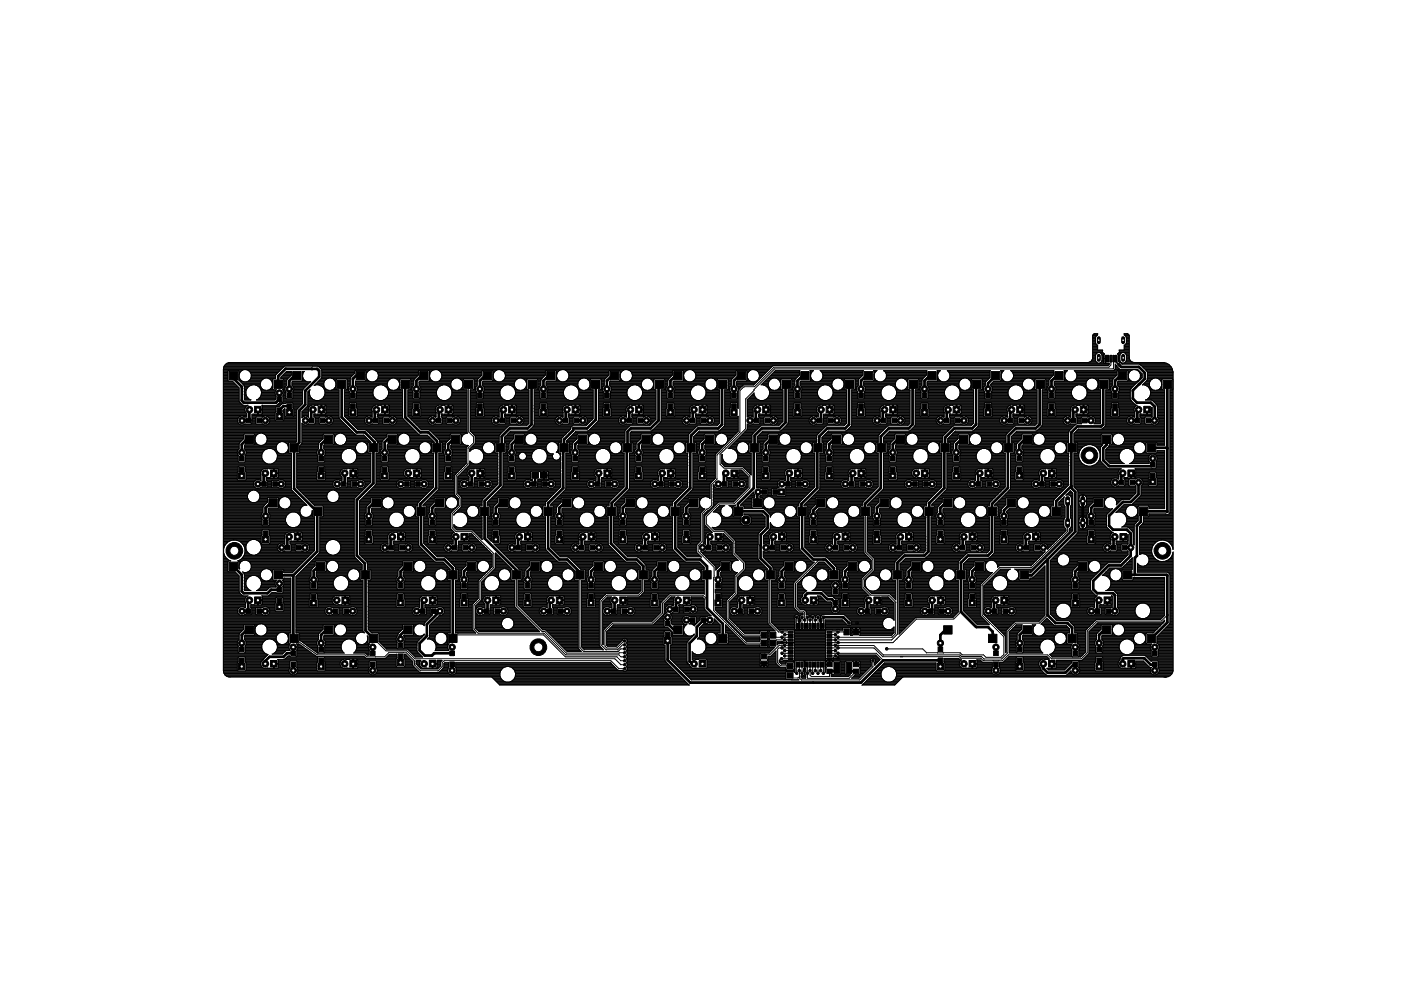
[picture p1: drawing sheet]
<svg xmlns="http://www.w3.org/2000/svg" width="420mm" height="297mm" viewBox="0 0 420 297" stroke-linecap="round" stroke-linejoin="round" font-family="sans-serif">
<g fill="#000" stroke="#000" stroke-width=".3">
<path d="M68.7 111.4h2.5v2.5h-2.5zM82.2 113.9h2.5v2.5h-2.5zM83.1 118.9h1.4v1.4h-1.4zM86.1 117.8h1.4v1.3h-1.4zM87.8 111.4h2.5v2.5h-2.5zM101.2 113.9h2.5v2.5h-2.5zM105.1 117.8h1.4v1.3h-1.4zM106.8 111.4h2.5v2.5h-2.5zM120.2 113.9h2.6v2.5h-2.6zM124.2 117.8h1.4v1.3h-1.4zM125.9 111.4h2.5v2.5h-2.5zM139.3 113.9h2.5v2.5h-2.5z"/>
<path d="M143.2 117.8h1.4v1.3h-1.4zM144.9 111.4h2.5v2.5h-2.5zM158.3 113.9h2.6v2.5h-2.6zM162.3 117.8h1.4v1.3h-1.4zM164 111.4h2.5v2.5h-2.5zM177.4 113.9h2.5v2.5h-2.5zM181.3 117.8h1.4v1.3h-1.4zM183 111.4h2.5v2.5h-2.5zM196.4 113.9h2.6v2.5h-2.6zM200.4 117.8h1.4v1.3h-1.4zM202 111.4h2.6v2.5h-2.6zM215.5 113.9h2.5v2.5h-2.5z"/>
<path d="M219.4 117.8h1.4v1.3h-1.4zM221.1 111.4h2.5v2.5h-2.5zM234.5 113.9h2.6v2.5h-2.6zM238.5 117.8h1.4v1.3h-1.4zM240.1 111.4h2.6v2.5h-2.6zM253.6 113.9h2.5v2.5h-2.5zM257.5 117.8h1.4v1.3h-1.4zM259.2 111.4h2.5v2.5h-2.5zM272.6 113.9h2.6v2.5h-2.6zM276.6 117.8h1.4v1.3h-1.4zM278.2 111.4h2.6v2.5h-2.6zM291.7 113.9h2.5v2.5h-2.5z"/>
<path d="M295.6 117.8h1.4v1.3h-1.4zM297.3 111.4h2.5v2.5h-2.5zM310.7 113.9h2.6v2.5h-2.6zM314.6 117.8h1.4v1.3h-1.4zM316.3 111.4h2.6v2.5h-2.6zM329.8 113.9h2.5v2.5h-2.5zM331.3 106.5h.5v2h-.5zM332.1 106.5h.5v2h-.5zM332.9 106.5h.5v2h-.5zM333.7 117.8h1.4v1.3h-1.4zM333.7 106.5h.5v2h-.5zM334.5 106.5h.5v2h-.5z"/>
<path d="M335.4 111.4h2.5v2.5h-2.5zM348.8 113.9h2.6v2.5h-2.6zM71.8 136.8h1.4v1.4h-1.4zM73.5 130.4h2.5v2.5h-2.5zM73.7 125.3h1.4v1.4h-1.4zM77 125.3h1.4v1.4h-1.4zM83.1 122.2h1.4v1.4h-1.4zM86.1 121h1.4v1.4h-1.4zM86.9 133h2.6v2.5h-2.6zM92.8 125.3h1.4v1.4h-1.4zM95.6 136.8h1.4v1.4h-1.4zM96.1 125.3h1.4v1.4h-1.4z"/>
<path d="M97.3 130.4h2.5v2.5h-2.5zM104.9 122.6h1.9v1.9h-1.9zM105.1 121h1.4v1.4h-1.4zM110.7 133h2.6v2.5h-2.6zM111.8 125.3h1.4v1.4h-1.4zM114.7 136.8h1.4v1.4h-1.4zM115.1 125.3h1.4v1.4h-1.4zM116.3 130.4h2.6v2.5h-2.6zM124.2 121h1.4v1.4h-1.4zM129.8 133h2.5v2.5h-2.5zM130.9 125.3h1.4v1.4h-1.4zM133.7 136.8h1.4v1.4h-1.4z"/>
<path d="M134.2 125.3h1.4v1.4h-1.4zM135.4 130.4h2.5v2.5h-2.5zM143.2 121h1.4v1.4h-1.4zM148.8 133h2.6v2.5h-2.6zM149.9 125.3h1.4v1.4h-1.4zM152.8 136.8h1.4v1.4h-1.4zM153.2 125.3h1.4v1.4h-1.4zM154.4 130.4h2.6v2.5h-2.6zM162.3 121h1.4v1.4h-1.4zM167.9 133h2.5v2.5h-2.5zM169 125.3h1.3v1.4h-1.3zM171.8 136.8h1.4v1.4h-1.4z"/>
<path d="M172.3 125.3h1.4v1.4h-1.4zM173.5 130.4h2.5v2.5h-2.5zM181.3 121h1.4v1.4h-1.4zM186.9 133h2.6v2.5h-2.6zM188 125.3h1.4v1.4h-1.4zM190.8 136.8h1.4v1.4h-1.4zM191.3 125.3h1.4v1.4h-1.4zM192.5 130.4h2.6v2.5h-2.6zM200.4 121h1.4v1.4h-1.4zM206 133h2.5v2.5h-2.5zM207.1 125.3h1.3v1.4h-1.3zM209.9 136.8h1.4v1.4h-1.4z"/>
<path d="M210.4 125.3h1.4v1.4h-1.4zM211.6 130.4h2.5v2.5h-2.5zM219.4 121h1.4v1.4h-1.4zM225 133h2.6v2.5h-2.6zM226.1 125.3h1.4v1.4h-1.4zM228.9 136.8h1.4v1.4h-1.4zM229.4 125.3h1.4v1.4h-1.4zM230.6 130.4h2.6v2.5h-2.6zM238.5 121h1.4v1.4h-1.4zM244.1 133h2.5v2.5h-2.5zM245.2 125.3h1.3v1.4h-1.3zM248 136.8h1.4v1.4h-1.4z"/>
<path d="M248.5 125.3h1.4v1.4h-1.4zM249.7 130.4h2.5v2.5h-2.5zM257.5 121h1.4v1.4h-1.4zM263.1 133h2.5v2.5h-2.5zM264.2 125.3h1.4v1.4h-1.4zM267 136.8h1.4v1.4h-1.4zM267.5 125.3h1.4v1.4h-1.4zM268.7 130.4h2.6v2.5h-2.6zM276.6 121h1.4v1.4h-1.4zM282.2 133h2.5v2.5h-2.5zM283.2 125.3h1.4v1.4h-1.4zM286.1 136.8h1.4v1.4h-1.4z"/>
<path d="M286.5 125.3h1.4v1.4h-1.4zM287.8 130.4h2.5v2.5h-2.5zM295.6 121h1.4v1.4h-1.4zM301.2 133h2.5v2.5h-2.5zM302.3 125.3h1.4v1.4h-1.4zM305 136.7h1.4v1.4h-1.4zM305.6 125.3h1.4v1.4h-1.4zM306.8 130.4h2.6v2.5h-2.6zM314.6 121h1.4v1.4h-1.4zM320.3 133h2.5v2.5h-2.5zM321.3 125.3h1.4v1.4h-1.4zM324.6 125.3h1.4v1.4h-1.4z"/>
<path d="M330.6 130.4h2.5v2.5h-2.5zM333.7 121h1.4v1.4h-1.4zM340.4 125.3h1.4v1.4h-1.4zM343.7 125.3h1.4v1.4h-1.4zM344.1 133h2.5v2.5h-2.5zM345 138.6h1.4v1.4h-1.4zM71.8 140.1h1.4v1.4h-1.4zM78.5 144.4h1.4v1.4h-1.4zM79 159.1h1.3v1.4h-1.3zM79 155.8h1.3v1.4h-1.3zM80.6 149.5h2.6v2.5h-2.6zM81.8 144.4h1.4v1.4h-1.4z"/>
<path d="M94.1 152h2.5v2.5h-2.5zM95.6 140.1h1.4v1.4h-1.4zM102.3 144.4h1.4v1.4h-1.4zM105.6 144.4h1.4v1.4h-1.4zM109.9 159.1h1.4v1.4h-1.4zM109.9 155.8h1.4v1.4h-1.4zM111.6 149.5h2.5v2.5h-2.5zM114.7 140.1h1.4v1.4h-1.4zM121.3 144.4h1.4v1.4h-1.4zM124.7 144.4h1.3v1.4h-1.3zM125 152h2.6v2.5h-2.6zM128.9 159.1h1.4v1.4h-1.4z"/>
<path d="M128.9 155.8h1.4v1.4h-1.4zM130.6 149.5h2.6v2.5h-2.6zM133.7 140.1h1.4v1.4h-1.4zM140.4 144.4h1.4v1.4h-1.4zM143.7 144.4h1.4v1.4h-1.4zM144.1 152h2.5v2.5h-2.5zM148 159.1h1.4v1.4h-1.4zM148 155.8h1.4v1.4h-1.4zM149.7 149.5h2.5v2.5h-2.5zM152.8 140.1h1.4v1.4h-1.4zM159.4 144.4h1.4v1.4h-1.4zM159.5 141.6h2v1.8h-2z"/>
<path d="M162.1 141.6h2v1.8h-2zM162.7 144.4h1.4v1.4h-1.4zM163.1 152h2.6v2.5h-2.6zM167 159.1h1.4v1.4h-1.4zM167 155.8h1.4v1.4h-1.4zM168.7 149.5h2.6v2.5h-2.6zM171.8 140.1h1.4v1.4h-1.4zM178.5 144.4h1.4v1.4h-1.4zM181.8 144.4h1.4v1.4h-1.4zM182.2 152h2.5v2.5h-2.5zM186.1 159.1h1.4v1.4h-1.4zM186.1 155.8h1.4v1.4h-1.4z"/>
<path d="M187.7 149.5h2.6v2.5h-2.6zM190.8 140.1h1.4v1.4h-1.4zM197.5 144.4h1.4v1.4h-1.4zM200.8 144.4h1.4v1.4h-1.4zM201.2 152h2.6v2.5h-2.6zM205.1 159.1h1.4v1.4h-1.4zM205.1 155.8h1.4v1.4h-1.4zM206.8 149.5h2.5v2.5h-2.5zM209.9 140.1h1.4v1.4h-1.4zM216.6 144.4h1.4v1.4h-1.4zM219.9 144.4h1.4v1.4h-1.4zM220.3 152h2.5v2.5h-2.5z"/>
<path d="M225.8 149.5h2.6v2.5h-2.6zM228.5 146.8h1.4v1.4h-1.4zM228.9 140.1h1.4v1.4h-1.4zM231.8 146.8h1.4v1.4h-1.4zM235.6 144.4h1.4v1.4h-1.4zM238.9 144.4h1.4v1.4h-1.4zM239.3 152h2.5v2.5h-2.5zM243.2 159.1h1.4v1.4h-1.4zM243.2 155.8h1.4v1.4h-1.4zM244.9 149.5h2.5v2.5h-2.5zM248 140.1h1.4v1.4h-1.4zM254.7 144.4h1.4v1.4h-1.4z"/>
<path d="M258 144.4h1.4v1.4h-1.4zM258.3 152h2.6v2.5h-2.6zM262.3 159.1h1.4v1.4h-1.4zM262.3 155.8h1.4v1.4h-1.4zM263.9 149.5h2.6v2.5h-2.6zM267 140.1h1.4v1.4h-1.4zM273.7 144.4h1.4v1.4h-1.4zM277 144.4h1.4v1.4h-1.4zM277.4 152h2.5v2.5h-2.5zM281.3 159.1h1.4v1.4h-1.4zM281.3 155.8h1.4v1.4h-1.4zM283 149.5h2.5v2.5h-2.5z"/>
<path d="M286.1 140.1h1.4v1.4h-1.4zM292.8 144.4h1.4v1.4h-1.4zM296.1 144.4h1.4v1.4h-1.4zM296.4 152h2.6v2.5h-2.6zM300.4 159.1h1.4v1.4h-1.4zM300.4 155.8h1.4v1.4h-1.4zM302 149.5h2.6v2.5h-2.6zM305 140h1.4v1.4h-1.4zM311.8 144.4h1.4v1.4h-1.4zM315.1 144.4h1.4v1.4h-1.4zM315.5 152h2.5v2.5h-2.5zM326.6 159.1h1.4v1.4h-1.4z"/>
<path d="M326.6 155.8h1.4v1.4h-1.4zM328.2 149.5h2.6v2.5h-2.6zM335.6 143.9h1.4v1.4h-1.4zM338.9 143.9h1.4v1.4h-1.4zM341.7 152h2.5v2.5h-2.5zM345 141.9h1.4v1.4h-1.4zM68.7 168.5h2.5v2.5h-2.5zM82.2 171h2.5v2.5h-2.5zM83.1 179.4h1.4v1.4h-1.4zM83.1 176.1h1.4v1.4h-1.4zM85.6 163.4h1.4v1.4h-1.4zM88.9 163.4h1.4v1.4h-1.4z"/>
<path d="M93.4 178.2h1.4v1.4h-1.4zM93.4 174.9h1.4v1.4h-1.4zM94.9 168.5h2.6v2.5h-2.6zM108.4 171h2.5v2.5h-2.5zM116.6 163.4h1.4v1.4h-1.4zM119.4 178.2h1.4v1.4h-1.4zM119.4 174.9h1.4v1.4h-1.4zM119.9 163.4h1.4v1.4h-1.4zM121.1 168.5h2.5v2.5h-2.5zM134.5 171h2.6v2.5h-2.6zM135.6 163.4h1.4v1.4h-1.4zM138.5 178.2h1.4v1.4h-1.4z"/>
<path d="M138.5 174.9h1.4v1.4h-1.4zM138.9 163.4h1.4v1.4h-1.4zM140.1 168.5h2.6v2.5h-2.6zM153.6 171h2.5v2.5h-2.5zM154.7 163.4h1.4v1.4h-1.4zM157.5 178.2h1.4v1.4h-1.4zM157.5 174.9h1.4v1.4h-1.4zM158 163.4h1.4v1.4h-1.4zM159.2 168.5h2.5v2.5h-2.5zM172.6 171h2.6v2.5h-2.6zM173.7 163.4h1.4v1.4h-1.4zM176.6 178.2h1.3v1.4h-1.3z"/>
<path d="M176.6 174.9h1.3v1.4h-1.3zM177 163.4h1.4v1.4h-1.4zM178.2 168.5h2.6v2.5h-2.6zM191.7 171h2.5v2.5h-2.5zM192.8 163.4h1.4v1.4h-1.4zM195.6 178.2h1.4v1.4h-1.4zM195.6 174.9h1.4v1.4h-1.4zM196.1 163.4h1.4v1.4h-1.4zM197.3 168.5h2.5v2.5h-2.5zM210.7 171h2.6v2.5h-2.6zM211.8 163.4h1.4v1.4h-1.4zM214.7 178.2h1.3v1.4h-1.3z"/>
<path d="M214.7 174.9h1.3v1.4h-1.3zM215.1 163.4h1.4v1.4h-1.4zM216.3 168.5h2.6v2.5h-2.6zM229.8 171h2.5v2.5h-2.5zM230.9 163.4h1.4v1.4h-1.4zM233.7 178.2h1.4v1.4h-1.4zM233.7 174.9h1.4v1.4h-1.4zM234.2 163.4h1.4v1.4h-1.4zM235.4 168.5h2.5v2.5h-2.5zM248.8 171h2.6v2.5h-2.6zM249.8 180h1.4v1.4h-1.4zM249.8 176.7h1.4v1.4h-1.4z"/>
<path d="M249.9 163.4h1.4v1.4h-1.4zM252.8 178.2h1.3v1.4h-1.3zM252.8 174.9h1.3v1.4h-1.3zM253.2 163.4h1.4v1.4h-1.4zM254.4 168.5h2.6v2.5h-2.6zM267.9 171h2.5v2.5h-2.5zM269 163.4h1.4v1.4h-1.4zM271.8 178.2h1.4v1.4h-1.4zM271.8 174.9h1.4v1.4h-1.4zM272.2 163.4h1.4v1.4h-1.4zM273.5 168.5h2.5v2.5h-2.5zM286.9 171h2.6v2.5h-2.6z"/>
<path d="M288 163.4h1.4v1.4h-1.4zM290.9 178.2h1.3v1.4h-1.3zM290.9 174.9h1.3v1.4h-1.3zM291.3 163.4h1.4v1.4h-1.4zM292.5 168.5h2.6v2.5h-2.6zM306 171h2.5v2.5h-2.5zM307 163.4h1.4v1.4h-1.4zM310.3 163.4h1.4v1.4h-1.4zM321.8 178.2h1.4v1.4h-1.4zM321.8 174.9h1.4v1.4h-1.4zM323.5 168.5h2.5v2.5h-2.5zM333.2 163.4h1.4v1.4h-1.4z"/>
<path d="M336.5 163.4h1.4v1.4h-1.4zM336.9 171h2.5v2.5h-2.5zM71.8 197.2h1.4v1.4h-1.4zM71.8 193.9h1.4v1.4h-1.4zM73.5 187.6h2.5v2.5h-2.5zM73.7 182.5h1.4v1.4h-1.4zM77 182.5h1.4v1.4h-1.4zM86.9 190.1h2.6v2.5h-2.6zM87.3 195.1h1.4v1.4h-1.4zM87.3 198.4h1.4v1.4h-1.4zM95.6 197.2h1.4v1.4h-1.4zM95.6 193.9h1.4v1.4h-1.4z"/>
<path d="M97.3 187.6h2.5v2.5h-2.5zM99.9 182.5h1.4v1.4h-1.4zM103.2 182.5h1.4v1.4h-1.4zM110.7 190.1h2.6v2.5h-2.6zM111.1 198.4h1.4v1.4h-1.4zM111.1 195.1h1.4v1.4h-1.4zM119.4 196h1.4v1.4h-1.4zM119.4 192.7h1.4v1.4h-1.4zM121.1 187.6h2.5v2.5h-2.5zM126.1 182.5h1.4v1.4h-1.4zM129.4 182.5h1.4v1.4h-1.4zM134.5 190.1h2.6v2.5h-2.6z"/>
<path d="M134.9 198.4h1.4v1.4h-1.4zM134.9 195.1h1.4v1.4h-1.4zM145.1 182.5h1.4v1.4h-1.4zM148.4 182.5h1.4v1.4h-1.4zM164.2 182.5h1.4v1.4h-1.4zM167.5 182.5h1.4v1.4h-1.4zM183.2 182.5h1.4v1.4h-1.4zM186.5 182.5h1.4v1.4h-1.4zM199.5 189.5h1.4v1.4h-1.4zM199.5 186.2h1.4v1.4h-1.4zM202 181.9h1.4v1.4h-1.4zM202 187.6h2.6v2.5h-2.6z"/>
<path d="M205.3 181.9h1.4v1.4h-1.4zM207 185.2h1.4v1.4h-1.4zM210.3 185.2h1.4v1.4h-1.4zM215.5 190.1h2.5v2.5h-2.5zM221.3 182.5h1.4v1.4h-1.4zM224.6 182.5h1.4v1.4h-1.4zM228.2 191.9h1.6v1.8h-1.6zM228.2 189.5h1.6v1.8h-1.6zM228.3 196.2h1.6v1.3h-1.6zM228.3 198.2h1.6v1.3h-1.6zM231.1 191.9h1.6v1.8h-1.6zM231.1 189.5h1.6v1.8h-1.6z"/>
<path d="M236 198.8h1.8v1.6h-1.8zM236.4 189.2h1.5v.5h-1.5zM236.4 190h1.5v.5h-1.5zM236.4 190.8h1.5v.5h-1.5zM236.4 191.6h1.5v.5h-1.5zM236.4 192.4h1.5v.5h-1.5zM236.4 193.2h1.5v.5h-1.5zM236.4 194h1.5v.5h-1.5zM236.4 194.8h1.5v.5h-1.5zM236.4 195.6h1.5v.5h-1.5zM236.4 196.4h1.5v.5h-1.5zM236.4 197.2h1.5v.5h-1.5z"/>
<path d="M238.7 198.5h.5v1.5h-.5zM238.7 186.9h.5v1.5h-.5zM239.5 198.5h.5v1.5h-.5zM239.5 186.9h.5v1.5h-.5zM240.3 198.5h.5v1.5h-.5zM240.3 186.9h.5v1.5h-.5zM241.1 198.5h.5v1.5h-.5zM241.1 186.9h.5v1.5h-.5zM241.9 198.5h.5v1.5h-.5zM241.9 186.9h.5v1.5h-.5zM242.7 198.5h.5v1.5h-.5zM242.7 186.9h.5v1.5h-.5z"/>
<path d="M243.5 198.5h.5v1.5h-.5zM243.5 186.9h.5v1.5h-.5zM244.3 198.5h.5v1.5h-.5zM244.3 186.9h.5v1.5h-.5zM245.1 198.5h.5v1.5h-.5zM245.1 186.9h.5v1.5h-.5zM245.9 198.5h.5v1.5h-.5zM245.9 186.9h.5v1.5h-.5zM246.7 198.5h.5v1.5h-.5zM246.7 186.9h.5v1.5h-.5zM248 198.5h1.6v1.4h-1.6zM248 197.2h1.5v.5h-1.5z"/>
<path d="M248 196.4h1.5v.5h-1.5zM248 195.6h1.5v.5h-1.5zM248 194.8h1.5v.5h-1.5zM248 194h1.5v.5h-1.5zM248 193.2h1.5v.5h-1.5zM248 192.4h1.5v.5h-1.5zM248 191.6h1.5v.5h-1.5zM248 190.8h1.5v.5h-1.5zM248 190h1.5v.5h-1.5zM248 189.2h1.5v.5h-1.5zM250.1 198.5h1.7v3.3h-1.7zM253.1 188.5h1.6v1.8h-1.6z"/>
<path d="M253.8 198.5h1.7v3.3h-1.7zM255.9 188.5h1.6v1.8h-1.6zM256 198.5h1.6v1.4h-1.6zM259.4 182.5h1.4v1.4h-1.4zM262.7 182.5h1.4v1.4h-1.4zM278.5 182.5h1.4v1.4h-1.4zM281.3 197.2h1.4v1.4h-1.4zM281.3 193.9h1.4v1.4h-1.4zM281.8 182.5h1.4v1.4h-1.4zM283 187.6h2.5v2.5h-2.5zM296.4 190.1h2.6v2.5h-2.6zM297.5 182.5h1.4v1.4h-1.4z"/>
<path d="M298 195.1h1.4v1.4h-1.4zM298 198.4h1.4v1.4h-1.4zM300.8 182.5h1.4v1.4h-1.4zM305.1 197.2h1.4v1.4h-1.4zM305.1 193.9h1.4v1.4h-1.4zM306.8 187.6h2.6v2.5h-2.6zM320.3 190.1h2.5v2.5h-2.5zM321.8 195.1h1.4v1.4h-1.4zM321.8 198.4h1.4v1.4h-1.4zM328.5 182.5h1.4v1.4h-1.4zM328.9 197.2h1.4v1.4h-1.4zM328.9 193.9h1.4v1.4h-1.4z"/>
<path d="M330.6 187.6h2.5v2.5h-2.5zM331.8 182.5h1.4v1.4h-1.4zM344.1 190.1h2.5v2.5h-2.5zM345.6 195.1h1.4v1.4h-1.4zM345.6 198.4h1.4v1.4h-1.4zM236 201.6h1.8v1.6h-1.8zM248 200.5h1.6v1.3h-1.6zM256 200.5h1.6v1.3h-1.6z"/>
</g>
<g fill="none" stroke="#000" stroke-width=".83">
<path d="M70 112.6v.8l2.5 2.5v4.2l.6 .6h9.7l1-1.1v-1.8M83.4 115.2v-2.5l2.2-2.2 9.5 .1 .6 .6v1.7l-4.2 4.2v4.2l-1.7 1.8v9.6l-1.6 1.5v12.3l6.9 6.9M88.3 112.6l-1.5 1.5v4.3M102.5 115.2v9.9l4.5 4.5h2.4l3 3v2l-.4-.4v10.7l-5 4.9v16.7l2.4 2.4v3.2l.2 .2v16.7l2.4 2.3M108.1 112.6h-1.4l-.9 .9v4.9M121.5 115.2v9.9l4.6 4.5h2.4l2.5 2.6v2l-.2 .2v11.9l-4.7 4.7v2.4M127.1 112.6h-.7l-1.5 1.5v4.3M146.2 112.6h-.8l-1.5 1.5v4.3M159.4 115.4v11.8l-1.2 1.2h-5.4l-2.3 2.4v3l-.4 .4v11.3l-4.8 4.7v11.2l9.6 9.5v1.4M164.5 112.6l-1.5 1.5v4.3M178.7 115.2v10.6l-2.6 2.6h-4.2v.6l-2.8 2.8v2.4l-.2 .2v11.9l-4.5 4.5v13.5l3.3 3.4h2.4l3.8 3.8v.8M183.5 112.6l-1.5 1.5v4.3"/>
<path d="M197.5 115.4v10.6l-2.4 2.4h-5.9l-1 1-.2 16.9-4.6 4.5v2.5l-.2 .2v9.4l4.8 4.8h2.9l2.1 2v2.6M203.3 112.6h-.7l-1.5 1.5v4.3M216.5 115.4v11.8l-1.2 1.2h-5.9l-2.2 2.2v3.6l-.2 .2v11.9l-4.5 4.5v13.5l3.3 3.4h4.2l2 2v12.5l4.8 4.8v4.3M221.3 112.9l-1.2 1.2v4.3M235.6 115.4v11.2l-1.8 1.8h-5.3l-2.2 2.2v3.6l-.2 .2v11.9l-4.8 4.7v2l.2 .3h7.4l1.3 1.3v3.6l-2 2.1-.1 7.1 3 2.9v2M240.3 112.9l-1.1 1.2v4.3M254.8 115.2l-.2 .2v11.8l-1.2 1.2h-5.3l-2.4 2.4v3.6l-.4-.2-.2 .2v11.9l-4.8 4.7v2l.3 .3v11l3.3 3.4h3.6l2.6 2.6v2M260.5 112.6h-.8l-1.5 1.5v4.3M273.7 115.4v11.8l-1.2 1.2h-5.9l-2.4 2.4v15.5l-4.8 4.7v2l.2 .3M278.8 112.6l-1.5 1.5v4.3M292.7 115.4v11.8l-1.2 1.2h-5.3l-2.8 2.8v3l-.2 .2v11.9l-4.5 4.5v2.5l-.3 .2v11.8l-1.1 1.2h-6l-2.2 2.2v3.8M298.6 112.6l-2.3 2.3v3.5"/>
<path d="M312 115.2l-.2 .2v11.8l-1.2 1.2h-6l-2.1 2.2v3.6l-.2 .2v11.9l-4.8 4.7v14.3l-1.2 1.2h-6l-2.1 2.2v14.7l4.5 4.5h3.6l1.4 1.4v2M316.5 112.9l-1.2 1.2v4.3M331 115.2l-.2 .2v11.8l-.6 .6h-7.1l-1.8 1.8v4.4l.2 .2-.2 .2v11.9l1.2 1.2v11.9l-13.1 13.1h-2.4l.2-.2M335.6 109.4l.6 .6h5.3l1.8 1.8v1.7l-3.6 3.5v2.5l1.3 1.2h4.1l1.2 1.2v4.1M335.9 112.6l-1.5 1.5v4.3M350.1 115.2v38.2l-7.2-.1-.8 .8v2.3l-1.1 1.2v9l-.7 .6v5.1M74 131.7l-1.5 1.5v4.3M74.8 122.8v2.9l-.4 .3h-1.8M77.7 126h1.9M86.8 123.6v-1.9h-1.8l-1.2 1.2v1.9M93.9 122.8l-.6 .5 .2 2.7h-1.9M96.8 126h1.8"/>
<path d="M97.8 131.7l-1.5 1.5v4.3M112.9 122.8v.3l-.5 .6 .1 2.3h-1.8M115.8 126h1.9M117.6 131.7h-1.3l-.9 .9v4.9M124.9 121.7v1.9M132 122.8l-.4 1v2.2h-1.9M134.9 126h1.8M136.7 131.7h-.8l-1.5 1.5v4.3M143.9 121.7v1.9M151 122.8l-.5 .3 .1 2.9h-1.8M153.9 126h1.9M155.7 131.7h-.7l-1.5 1.5v4.3"/>
<path d="M163 121.7v1.9M170 122.8l-.3 .4v2.8h-1.9M173 126h1.8M173.7 132l-1.2 1.2v4.3M182 121.7v1.9M189.1 122.8l-.4 1v2.2h-1.8M192 126h1.8M192.7 132l-1.2 1.2v4.3M201.1 121.7v1.9M208.1 122.8l-.3 1v2.2h-1.9M211.1 126h1.8M212.1 131.7l-1.5 1.5v4.3"/>
<path d="M220.1 121.7v1.9M227.2 122.8l-.5 .5 .1 2.7h-1.9M230.1 126h1.8M231.1 131.7l-1.5 1.5v4.3M239.2 121.7v1.9M246.2 122.8v2.9l-.3 .3h-1.9M249.2 126h1.8M250.2 131.7l-1.5 1.5v4.3M258.2 121.7v1.9M264.2 134.4l.2-.2-.2 .8M265.3 122.8l-.5 .5 .1 2.7h-1.9M268.2 126h1.8"/>
<path d="M269.2 131.7l-1.5 1.5v4.3M277.3 121.7v1.9M284.3 122.8l-.4 1v2.2h-1.8M287.2 126h1.9M288.3 131.7l-1.5 1.5v4.3M296.3 121.7v1.9M303.4 122.8l-.4 1v2.2h-1.9M306.3 126h1.8M307.3 131.7l-1.6 1.6v4.1M315.3 121.7v1.9M320.2 126h1.8M322.4 125.7l-.4 .3"/>
<path d="M322.4 122.8l-.5 .5 .1 2.7M325.3 126h1.9M331.9 131.7v1.6l-1.1 1.1v3.5l1.8 1.8h12.6l.5-.4v-1.9M334.4 121.7v1.9M341.3 122.8l-.2 .4v2.8h-1.9M344.4 126h1.8M345.3 134.2l4.8 .2M72.5 140.8v1.8M79.6 141.8l-.5 .5 .1 2.8h-1.9M79.7 159.8v1.9M81.2 150.7l-1.5 1.5v4.3M82.5 145.1h1.8"/>
<path d="M95.3 153.3l-.2 .2v11.8l-7.1 7.2M96.3 140.8v1.8M103.4 141.8l-.1 2.9-.3 .4M106.3 145.1h1.8M110.6 159.8v1.9M112.1 150.7l-1.5 1.5v4.3M115.4 140.8v1.8M126.3 153.3v9.9l4.5 4.5h2.4l2.6 2.6v21M131.9 150.7h-.8l-1.5 1.5v4.3M134.4 140.8v1.8M141.5 141.8l-.1 2.9-.3 .4h-1.9M144.4 145.1h1.8"/>
<path d="M148.7 159.8v1.9M150.2 150.7l-1.5 1.5v4.3M153.5 140.8v1.8M160.5 142.5v2.2l-.4 .4h-1.8M163.4 145.1h1.9M167.7 159.8v1.9M169.2 150.7l-1.5 1.5v4.3M172.5 140.8v1.8M179.6 141.8l-.1 2.9-.3 .4h-1.9M182.5 145.1h1.8M186.8 159.8v1.9M188 151l-1.2 1.2v4.3"/>
<path d="M191.5 140.8v1.8M198.6 141.8l-.4 1.1v2.2h-1.8M205.8 159.8v1.9M207.3 150.7l-1.5 1.5v4.3M210.6 140.8v1.8M217.7 141.8l-.6 .5 .2 2.8h-1.9M220.6 145.1h1.8M229.2 147.5h-1.9l-.2 .2v3M229.6 140.8v1.8M232.5 147.5h1.8M236.7 141.8l-.4 1.1v2.2h-1.8M239.6 145.1h1.9"/>
<path d="M243.9 159.8v1.9M246.2 150.7l-2.3 2.3v3.5M248.7 140.8v1.8M255.8 141.8l-.4 1.1v2.2h-1.9M258.7 145.1h1.8M263 159.8v1.9M264.2 151l-1.2 1.2v4.3M267.7 140.8v1.8M272.6 145.1h1.8M277.7 145.1h1.9M282 159.8v1.9M283.5 150.7l-1.5 1.5v4.3"/>
<path d="M286.8 140.8v1.8M293.8 141.8l-.5 .3 .2 3h-1.9M297.7 153.3l-.2 .2M301.1 159.8v1.9M303.3 150.7l-2.2 2.3v3.5M305.7 140.7v1.9M312.8 141.8l-.3 .4v2.9h-1.8M315.8 145.1h1.9M320.2 150.2v6.5M321.3 145.7l-4.5 4.5v3.1l-.3 .2M324.7 150.2v6.5M327.3 159.8v1.9"/>
<path d="M328.8 150.7l-1.5 1.5v4.3M336.7 141.8l-.4 1.1v1.7h-1.9M339.6 144.6h1.8v3.6l-2.2 2.3h-2.4l-4.2 4.1v3l1.2 1.2h4.2l1.2 1.2-.1 6.6-2.9 2.9h-3.7l-4.6 4.6v2.5l1.1 1.2h4.8l.6 .6-.1 4.8h-1.8M345.7 142.6v1.8M70 169.8l2.5 2.5v4.9l.6 .6h7.1l1.1-1h2.5v-1.9M74.8 179.9l-.4 1.1v2.2h-1.8M83.4 172.3l.2 .2h4.4M86.7 160.9l-.5 .5 .1 2.7h-1.8M88 172.5v18.6l.2 .2M89.6 164.1h1.9M94.1 178.9v1.9M95.4 169.8l-1.3 1.3v4.5"/>
<path d="M117.7 160.9l-.6 .3 .2 2.9h-1.9M120.1 178.9v1.8M120.6 164.1h1.8M121.3 170.1l-1.2 1.2v4.3M127.2 179.9l-.5 .5 .1 2.8h-1.9M136.7 160.9v2.9l-.4 .3h-1.8M139.2 178.9v1.8M139.6 164.1h1.9M141.4 169.8h-.7l-1.5 1.5v2.4M146.2 179.9v2.9l-.4 .4h-1.8M155.7 160.9l-.3 1v2.2h-1.9M158.2 178.9v1.8"/>
<path d="M158.7 164.1h1.8M159.7 169.8l-1.5 1.5v4.3M165.3 179.9l-.4 1.1v2.2h-1.9M174.8 160.9l-.4 1v2.2h-1.8M177.2 178.9v1.8M177.7 164.1h1.9M178.8 169.8l-1.6 1.5v4.3M184.3 179.9v2.9l-.4 .4h-1.8M193.8 160.9l-.3 1v2.2h-1.9M196.3 178.9v1.8M196.8 164.1h1.8M197.8 169.8l-1.5 1.5v4.3"/>
<path d="M203.4 179.9l-.7 1.3v1.4h-1.8M212.9 160.9l-.5 .5 .1 2.7h-1.8M215.3 178.9v1.8M215.8 164.1h1.9M216.5 170.1l-1.2 1.2v4.3M222.4 179.9l-.4 1.1v2.2h-1.8M231.9 160.9l-.3 1v2.2h-1.9M234.9 164.1h1.8M236.6 169.8h-.7l-1.5 1.5v2.4M241.4 179.1l.1 .8v-1.4l.6-.7h4.2l1.8 1.8h1.4l1 1.1v1.8M250.5 175.5v1.9M251 160.9l-.5 .5 .1 2.7h-1.8"/>
<path d="M253.4 178.9v1.8M253.9 164.1h1.9M255.7 169.8h-.7l-1.6 1.5v4.3M260.5 179.9l-.4 1.1v2.2h-1.8M270 160.9l-.5 .3 .2 2.9h-1.9M272.5 178.9v1.8M272.9 164.1h1.9M274.7 169.8h-.7l-1.5 1.5v4.3M279.5 179.9v2.9l-.3 .4h-1.9M289.1 160.9l-.5 .3 .1 2.9h-1.8M291.5 178.9v1.8M292 164.1h1.9"/>
<path d="M292.7 170.1l-1.2 1.2v4.3M298.6 179.9l-.5 .5 .1 2.8h-1.8M308.1 160.9l-.5 .5 .1 2.7h-1.8M311 164.1h1.9M314.2 167.7v16.7l2.3 2.4h3.6l1.4 1.4v3.1M322.5 178.9v1.9M324 169.8l-1.5 1.5v4.3M329.6 179.9l-.6 .5 .2 2.8h-1.9M334.3 160.9l-.4 1v2.2h-1.8M337.2 164.1h1.9M338.2 172.3h11.7l.2 .2v14.1l-4.8 4.7M72.5 197.9v1.9"/>
<path d="M74 188.8l-1.5 1.5v4.3M77.7 183.2h1.9M83.8 180.1v1.8M88 194v1.8h-1.9l-1.1 1.1h-4.2l-1.3 1.3 .1 .8M88 199.1v1.9M96.3 197.9v1.9M97.8 188.8l-1.5 1.5v4.3M98.8 183.2h1.8M103.9 183.2h1.9M111.8 194v1.8M111.8 199.1v1.9M120.1 196.7v1.9"/>
<path d="M122.4 188.8h-.8l-1.5 1.5v1.3M130.1 183.2h1.9l-4 3.9v3.5l-2.2 2.2v2.2l1.6 1.5h2.1l.7-.7h5.4M135.6 199.1v1.9M149.1 183.2h1.9M168.2 183.2h1.9M187.2 183.2h1.9M200.2 190.2v7.6l6.8 6.8h51.2l6.7-6.7h17.1v1.9M200.2 185v1.9l1.9 1.9M205.9 185.9h1.8M206 182.6h1.9M212.9 185.9h-1.9l-2 2v2.7l-2.2 2.2v5.5l1.3 .7 .1 .5M225.3 183.2h1.9"/>
<path d="M246.9 185h6l1.7 1.8M263.4 183.2h1.9M282.5 183.2h1.8M283.5 188.8l-1.5 1.5v4.3M298.7 194v1.8M298.7 199.1v1.9M301.5 183.2h1.9M305.8 197.9v1.9M307.3 188.8l-1.5 1.5v4.3M312.8 199v1.2l1.4 1.4h5.3l2.5-2.5h.5v1.9M322.5 194v1.8M329.6 197.9v1.9"/>
<path d="M331.2 188.8l-1.6 1.5v4.3M336.7 199v-1.5l.2-.2h6.3l1.9 1.9 1.2-.1v1.9M346.3 194v1.8M250 201.1l-1.2 .1M254.6 200.2l.2 1h2"/>
</g>
<g fill="none" stroke="#000" stroke-width=".3">
<path d="M67 110.7h.1M67 110.9v90.1M67 110.7v.2M67 115.4h3.9M67 111h5.7M67 119.9h4.7M67 110.8h17.3M67 117h4.7M67 119.7h4.7M67 119.4h4.7M67 119.2h4.7M67 119h4.7"/>
<path d="M67 118.8h4.7M67 118.5h4.7M67 118.3h4.7M67 118.1h4.7M67 117.9h4.7M67 117.6h4.7M67 117.4h4.7M67 117.2h4.7M67 116.8h4.7M67 116.5h4.7M67 116.3h4.7M67 116.1h4.6"/>
<path d="M67 115.9h4.3M67 115.7h4.1M67 115.2h3.7M67 115h3.4M67 114.8h3.2M67 114.5h3M67 114.3h2.8M67 114.1h1.4M67 113.9h1.3M67 113.6h1.3M67 113.4h1.3M67 113.2h1.3"/>
<path d="M67 113h1.3M67 112.8h1.3M67 112.5h1.3M67 112.3h1.3M67 112.1h1.3M67 111.9h1.3M67 111.7h1.3M67 111.4h1.3M67 111.2h1.3M67 110.5h17.5M67 110.3h17.7M67.1 110.1h17.9"/>
<path d="M67.2 109.9h18M67.3 109.6h164.5M67.4 109.4h265M67.6 109.2h265.1M67.9 109h264.8M68.4 108.8h260.7M68.6 111l-.3 .2v2.8l.3 .3h1.1l2 1.9 .1 4.3M71.4 111l.2 .2v2.7l1.7 1.9v4l2 .1-.5-.2M71.6 113.9h.6M71.6 113.6h.4M71.6 113.4h.3M71.6 113.2h.2"/>
<path d="M71.6 113h.1M71.6 112.8h.1M71.6 112.5h.1M71.6 112.3h.1M71.6 112.1h.2M71.6 111.9h.3M71.6 111.7h.4M71.6 111.4h.6M71.6 111.2h.8M71.7 113a1.86 1.86 0 0 1 1.8-2.2 1.86 1.86 0 0 1 1.9 2.2M71.7 113l.3 .7M71.8 114.1h.6"/>
<path d="M72 113.7a1.87 1.87 0 0 0 3.1 0M72 114.3h.8M72.2 114.5h6M72.5 114.8h5.6M72.7 115h5.4M72.9 115.2h5.2M73.1 115.4h2.4M73.2 115.7h1.8M73.3 117h.6M73.3 119.7h1.4M73.3 119.4h1.2M73.3 119.2h1"/>
<path d="M73.3 119h.8M73.3 118.8h.7M73.3 118.5h.6M73.3 118.3h.5M73.3 118.1h.4M73.3 117.9h.4M73.3 117.6h.4M73.3 117.4h.4M73.3 117.2h.5M73.3 116.8h.7M73.3 116.5h.7M73.3 116.3h.9"/>
<path d="M73.3 116.1h1.1M73.3 115.9h1.3M74.1 119a2.37 2.37 0 0 1 2-3.7 2.37 2.37 0 0 1 1.9 3.7M74.1 119l.7 .7M74.2 114.3h4.1M74.3 111h9.8M74.7 114.1h3.7M74.7 111.2h9.1M74.9 113.9h3.7M74.9 111.4h8.7M75.1 113.6h3.7M75.1 111.7h8.3"/>
<path d="M75.2 113.4h4.1M75.2 111.9h8M75.3 113.2h7.3M75.3 112.1h7.7M75.4 113l-.3 .7M75.4 113h7.2M75.4 112.8h7.2M75.4 112.5h7.3M75.4 112.3h7.4M76.6 115.4h1.5M77.2 115.7h.9M77.4 119.7h5.3"/>
<path d="M77.5 115.9h.7M77.6 119.4h5.1M77.7 116.1h.6M77.9 119.2h4.8M78 116.3h.4M78 119l-1.1 .9h5.6M78.1 114.8a1.84 1.84 0 0 0 1.4 2.2M78.1 119h4.6M78.1 116.5h.6M78.1 118.8h4.6M78.2 116.8h.8M78.3 118.5h4.4"/>
<path d="M78.3 117h4.4M78.3 114.1a1.87 1.87 0 0 1 3.1 0M78.3 114.1l-.2 .7M78.3 118.3h4.3M78.4 117.2h4.2M78.4 118.1h4.1M78.4 117.9h4.1M78.4 117.6h4.1M78.4 117.4h4.1M80.4 113.4h2.2M80.8 116.8h1.2M80.9 113.6h1"/>
<path d="M81.1 116.5h.7M81.2 113.9h.6M81.3 116.3h.5M81.4 114.1h.4M81.4 114.1a1.86 1.86 0 0 1-1.2 2.9M81.5 116.1h.3M81.5 114.3h.3M81.6 115.9h.2M81.6 114.5h.2M81.7 115.7h.1M81.7 114.8h.1M81.7 115.4h.1"/>
<path d="M81.7 115.2h.1M81.7 115h.1M82.6 112.6v.9h-.6l-.2 .3v2.8l.2 .2h.9a1.33 1.33 0 0 0-.2 1.7M82.7 118.5v.3M82.7 118.8v.8l-.3 .3M82.8 112.3l-.2 .3M84.2 113.4h2.2M84.2 113.2h2.4M84.3 113h2.5M84.5 112.8h2.6M84.7 112.5h2.6M84.9 118.8v1.7l-.2 .2h-.9l-.9 .8h-4.4l.2 .1"/>
<path d="M84.9 119.9h5.9M84.9 119.7h5.9M84.9 119.4h.9M84.9 119.2h.8M84.9 119h.8M84.9 118.8h.8M84.9 117h.6M84.9 116.8h.5M84.9 118.5v.3M84.9 118.5h.8M85 113.6h1.2M85 112.3h2.4"/>
<path d="M85 117.2h.6M85 118.3h.7M85.1 115.4h.9M85.1 116.5h.3M85.1 116.3h.3M85.1 116.1h.5M85.1 115.9h.5M85.1 115.7h.8M85.1 115.2h.9M85.1 115h.9M85.1 114.8h.9M85.1 114.5h.9"/>
<path d="M85.1 114.3h.9M85.1 114.1h.9M85.1 113.9h.9M85.1 118.1h.6M85.1 117.4h.6M85.1 117.9h.6M85.1 117.6h.6M85.2 112.1h2.2M85.4 111.9h2M85.6 111.7h1.8M85.9 111.4h1.5M86.1 113.7l1.3-1.3v-1.1h-1.4l-1.8 1.8v.4h.7l.2 .3v2.8l-.4 .2a1.33 1.33 0 0 1 .2 1.7"/>
<path d="M87.6 115.4h4.5M87.6 115.2h4.8M87.6 115h5M87.6 114.8h5.2M87.6 114.5h5.4M87.7 115.7h4.2M87.7 114.3h4.2M87.7 119.4h3.1M87.8 117.4h3M87.9 119.2h2.9M87.9 119h2.9M87.9 118.8h2.9"/>
<path d="M87.9 118.5h2.9M87.9 118.3h2.9M87.9 118.1h2.9M87.9 117.9h2.9M87.9 117.6h2.9M87.9 115.9h3.8M88 117.2h2.8M88 116.1h3.5M88.1 117h2.7M88.1 116.8h2.7M88.1 116.5h2.9M88.1 116.3h3.1"/>
<path d="M90.6 114.1h.9M90.7 113.9h.5M90.7 113.6h.3M90.7 113.4h.2M90.7 113.2h.1M90.7 113h.1M90.7 112.8h.1M90.7 112.5h.1M90.7 112.3h.1M90.7 112.1h.1M90.7 111.9h.2M90.7 111.7h.3"/>
<path d="M90.7 111.4h.5M90.8 113v-.7l.5-1h-.6v2.7l-.2 .3h-2.7l-.2 .2v1a1.61 1.61 0 0 1 .3 2.1v1.7l-.2 .2h-1.8l-.2-.2 .1-1.8a1.29 1.29 0 0 1 .2-2l.1-1.8M90.8 117v3.9l-1.8 2v9.4M90.8 113l.2 .7M91 113.7a1.77 1.77 0 0 0 2.2 .6l-2.4 2.7M92.3 119.9h2M92.3 119.7h1.5M92.3 119.4h1.2M92.3 119.2h1M92.3 119h.8M92.3 118.8h.7M92.3 118.5h.6"/>
<path d="M92.3 118.3h.6M92.3 118.1h.5M92.3 117.9h.5M92.3 117.6h.5M92.4 117.4h.4M92.6 117.2h.2M92.8 117h.1M93.2 119l-.4-.8 .2-1.4-.7 .6v4M93.2 119l.6 .7M94.3 115.4h.3M94.6 115.2h2.5M94.8 115h2.3"/>
<path d="M95 114.8h2.1M95.2 114.5h2M95.5 114.3h1.8M95.5 109.9h136.1M95.7 115.4h1.4M95.7 114.1h1.7M95.8 110.1h135.5M95.9 113.9h1.7M96 110.3h135.1M96 119.9h5.7M96.1 113.6h1.8M96.2 110.5l.3 .5"/>
<path d="M96.2 110.5l-.9-.7-9.8-.1-2.7 2.6M96.2 110.5h134.7M96.2 115.7h1M96.4 113.4h2M96.4 110.8h134.3M96.5 113.2h8.6M96.5 119.7h5.2M96.5 111l-.1 2.4-2.2 2.2a2.33 2.33 0 0 1 2.8 .6 2.33 2.33 0 0 1 .1 2.8M96.5 111h14.3M96.5 113h8.8M96.5 112.8h9M96.5 112.5h9.2"/>
<path d="M96.5 112.3h9.4M96.5 112.1h9.7M96.5 111.9h9.9M96.5 111.7h9.9M96.5 111.4h9.9M96.5 111.2h9.9M96.6 115.9h.6M96.7 119.4h5M96.8 116.1h.5M96.9 119.2h4.8M97 116.3h.5M97.1 119a2.35 2.35 0 0 1-3.3 .7"/>
<path d="M97.1 114.8a1.88 1.88 0 0 0 1.5 2.2M97.1 119h4.6M97.2 116.5h.5M97.2 118.8h4.5M97.2 116.8h.8M97.3 118.5h4.4M97.3 117h4.4M97.4 118.3h4.3M97.4 117.2h4.3M97.5 118.1h4.2M97.5 117.9h4.2M97.5 117.6h4.2"/>
<path d="M97.5 117.4h4.2M99.5 113.4h5.6M99.9 116.8h1.1M100 113.6h.9M100.1 116.5h.7M100.2 113.9h.6M100.4 116.3h.4M100.4 114.1h.4M100.5 114.1l.3 .7M100.5 114.1a1.88 1.88 0 0 0-1.9-.8 1.88 1.88 0 0 0-1.5 1.5M100.5 116.1h.3M100.5 114.3h.3"/>
<path d="M100.6 115.9h.2M100.6 114.5h.2M100.7 115.7h.1M100.7 114.8h.1M100.8 115.4h.1M100.8 114.8a1.84 1.84 0 0 1-1.5 2.2M100.8 115.2h.1M100.8 115h.1M103.3 119.9h10M103.3 117h1.3M103.3 119.7h9.5M103.3 119.4h1.6"/>
<path d="M103.3 119.2h1.5M103.3 119h1.5M103.3 118.8h1.5M103.3 118.5h1.5M103.3 118.3h1.5M103.3 118.1h1.5M103.3 117.9h1.5M103.3 117.6h1.5M103.3 117.4h1.5M103.3 117.2h1.3M103.9 116.8h.6M104 113.6h1.1"/>
<path d="M104.1 115.4h1M104.1 116.5h.4M104.1 116.3h.4M104.1 116.1h.5M104.1 115.9h.6M104.1 115.7h.8M104.1 115.2h1M104.1 115h1M104.1 114.8h1M104.1 114.5h1M104.1 114.3h1M104.1 114.1h1"/>
<path d="M104.1 113.9h1M106.6 115.4h7M106.6 114.2v1.3l.4 .3M106.6 114.2v.1M106.6 115.2h9.5M106.6 115h9.5M106.6 114.8h9.6M106.6 114.5h9.7M106.6 114.3h4.3M106.6 111l-.2 .2v.7l-1.3 1.5v2.1a1.61 1.61 0 0 0-.3 2.1v1.7l.2 .2h1.7l.2-.2-.1-1.8a1.26 1.26 0 0 0 .2-1.7M106.8 115.7h6.3M106.8 119.4h5.8"/>
<path d="M106.9 117.4h4.9M106.9 119.2h5.5M106.9 119h5.3M106.9 118.8h5.2M106.9 118.5h5.1M106.9 118.3h5M106.9 118.1h4.9M106.9 117.9h4.9M106.9 117.6h4.9M107 115.9h5.7M107 117.2h4.9M107.1 116.1h5.4"/>
<path d="M107.1 117h4.9M107.2 116.8h4.8M107.2 116.5h4.9M107.2 116.3h5.1M109.5 111l.2 .2v2.8l-.2 .3h-2.9M109.7 114.1h.8M109.7 111.2h.8M109.7 113.9h.6M109.7 113.6h.4M109.7 113.4h.3M109.7 113.2h.2M109.7 113h.1"/>
<path d="M109.7 112.8h.1M109.7 112.5h.1M109.7 112.3h.1M109.7 112.1h.2M109.7 111.9h.3M109.7 111.7h.3M109.7 111.4h.6M109.8 112.3a1.87 1.87 0 0 1 2.2-1.5 1.87 1.87 0 0 1 1.5 2.2M109.8 113l.3 .7M110.1 113.7a1.87 1.87 0 0 0 3.1 0M112.2 119a2.37 2.37 0 0 1 2-3.7 2.37 2.37 0 0 1 1.9 3.7M112.2 119l.6 .7"/>
<path d="M112.3 114.3h4.1M112.4 111h17.5M112.8 114.1h3.7M112.8 111.2h12.7M113 113.9h3.7M113 111.4h12.5M113.2 113.6h3.7M113.2 111.7h12.3M113.3 113.4h4.1M113.3 111.9h12.2M113.4 113.2h11.3M113.4 112.1h12.1"/>
<path d="M113.5 113l-.3 .7M113.5 113h11.4M113.5 112.8h11.6M113.5 112.5h11.9M113.5 112.3h12M114.7 115.4h1.4M115 119.9h5.7M115.3 115.7h.9M115.5 119.7h5.2M115.6 115.9h.7M115.7 119.4h5M115.8 116.1h.6"/>
<path d="M116 119.2h4.7M116.1 116.3h.4M116.1 119a2.37 2.37 0 0 1-3.3 .7M116.1 114.8a1.84 1.84 0 0 0 1.5 2.2M116.2 119h4.5M116.2 116.5h.6M116.2 118.8h4.5M116.3 116.8h.7M116.3 118.5h4.4M116.4 117h4.3M116.4 118.3h4.3M116.5 117.2h4.2"/>
<path d="M116.5 118.1h4.2M116.5 117.9h4.2M116.5 117.6h4.2M116.5 117.4h4.2M118.5 113.4h6M118.9 116.8h1.2M119 113.6h1M119.2 116.5h.7M119.3 113.9h.6M119.4 116.3h.5M119.5 114.1h.4M119.5 114.1a1.87 1.87 0 0 0-1.9-.8 1.87 1.87 0 0 0-1.5 1.5"/>
<path d="M119.5 114.1l.3 .7M119.6 116.1h.3M119.6 114.3h.3M119.7 115.9h.2M119.7 114.5h.2M119.8 115.7h.1M119.8 114.8h.1M119.8 115.4h.1M119.8 114.8a1.84 1.84 0 0 1-1.5 2.2M119.8 115.2h.1M119.8 115h.1M122.3 119.9h10.1"/>
<path d="M122.3 117h1.3M122.3 119.7h9.6M122.3 119.4h1.6M122.3 119.2h1.5M122.3 119h1.5M122.3 118.8h1.5M122.3 118.5h1.5M122.3 118.3h1.5M122.3 118.1h1.5M122.3 117.9h1.5M122.3 117.6h1.5M122.3 117.4h1.5"/>
<path d="M122.3 117.2h1.4M123 116.8h.5M123.1 113.6h1.1M123.2 115.4h.9M123.2 116.5h.3M123.2 116.3h.3M123.2 116.1h.5M123.2 115.9h.5M123.2 115.7h.7M123.2 115.2h.9M123.2 115h.9M123.2 114.8h.9"/>
<path d="M123.2 114.5h.9M123.2 114.3h.9M123.2 114.1h.9M123.2 113.9h.9M124.2 113.7l-.1 1.8a1.61 1.61 0 0 0-.3 2.1v1.7l.2 .2h1.7l.3-.2-.1-1.8a1.26 1.26 0 0 0 .1-1.7M125.7 115.4h7M125.7 115.2h9.5M125.7 115h9.5M125.7 114.8h9.5M125.7 114.5h9.6M125.7 111l-.2 .2v1.2l-1.3 1.3M125.8 115.7h6.3"/>
<path d="M125.8 114.3h4.2M125.8 119.4h5.8M125.9 117.4h5M126 119.2h5.4M126 119h5.2M126 118.8h5.1M126 118.5h5M126 118.3h4.9M126 118.1h4.9M126 117.9h4.9M126 117.6h4.9M126 115.9h5.8"/>
<path d="M126.1 117.2h4.8M126.1 116.1h5.4M126.2 117h4.8M126.2 116.3h5.1M126.2 116.8h4.9M126.2 116.5h5M128.6 111l.2 .2v2.8l-.2 .3h-2.7l-.2 .2v1l.3 .3M128.7 114.1h.9M128.8 111.2h.7M128.8 113.9h.5M128.8 113.6h.3M128.8 113.4h.2"/>
<path d="M128.8 113.2h.1M128.8 113h.1M128.8 112.8h.1M128.8 112.5h.1M128.8 112.3h.1M128.8 112.1h.1M128.8 111.9h.2M128.8 111.7h.3M128.8 111.4h.5M128.8 112.3a1.87 1.87 0 0 1 2.2-1.5 1.87 1.87 0 0 1 1.5 2.2M128.8 113l.3 .7M129.1 113.7a1.89 1.89 0 0 0 3.1 0"/>
<path d="M131.2 119a2.37 2.37 0 0 1 2-3.7 2.37 2.37 0 0 1 2 3.7M131.2 119l.7 .7M131.4 114.3h4M131.5 111h17.4M131.8 114.1h3.7M131.8 111.2h12.7M132 113.9h3.7M132.1 111.4h12.4M132.2 113.6h3.8M132.2 111.7h12.3M132.3 113.4h4.2M132.3 111.9h12.2"/>
<path d="M132.4 113.2h11.3M132.4 112.1h12.1M132.5 113l-.3 .7M132.5 113h11.5M132.5 112.8h11.7M132.5 112.5h11.9M132.5 112.3h12M133.8 115.4h1.4M134.1 119.9h6M134.3 115.7h.9M134.6 119.7h5.5M134.7 115.9h.6"/>
<path d="M134.8 119.4h5.3M134.9 116.1h.5M135 119.2h5.1M135.1 116.3h.5M135.2 119a2.38 2.38 0 0 1-3.3 .7M135.2 114.8a1.84 1.84 0 0 0 1.5 2.2M135.2 119h4.9M135.3 116.5h.5M135.3 118.8h4.8M135.3 116.8h.8M135.4 118.5h4.7M135.4 117h4.7"/>
<path d="M135.5 114.1a1.89 1.89 0 0 1 3.1 0M135.5 114.1l-.3 .7M135.5 118.3h4.6M135.5 118.1h4.6M135.5 117.9h4.6M135.5 117.6h4.6M135.5 117.4h4.6M135.5 117.2h4.6M137.6 113.4h5.9M138 116.8h1.1M138.1 113.6h.9M138.2 116.5h.7"/>
<path d="M138.3 113.9h.6M138.5 116.3h.4M138.5 114.1h.4M138.6 114.1l.3 .7M138.6 116.1h.3M138.6 114.3h.3M138.7 115.9h.2M138.7 114.5h.2M138.8 115.7h.1M138.8 114.8h.1M138.9 115.4h.1M138.9 114.8a1.84 1.84 0 0 1-1.5 2.2"/>
<path d="M138.9 115.2h.1M138.9 115h.1M140.6 115.2v14.3l1.4 1.4v1.8l-1.6 1.7v4.7l-3.6 3.6v5.4l1.2 1.1v2.4l-2.4 2.4v4.2l1.2 1.2h4.7l6.6 6.5v4.2l-4.2 4.1v5.4l-1.8 1.8v7.1l1.3 1.3h19.8l6.5 6.5h15.9l.6 .6h1.2M141.1 119.9h10.3M141.1 117h1.5M141.1 119.7h9.8M141.1 119.4h1.9M141.1 119.2h1.8M141.1 119h1.8M141.1 118.8h1.8M141.1 118.5h1.8M141.1 118.3h1.8"/>
<path d="M141.1 118.1h1.8M141.1 117.9h1.8M141.1 117.6h1.8M141.1 117.4h1.8M141.1 117.2h1.6M142 116.8h.6M142.1 113.6h1.2M142.2 115.4h.9M142.2 116.5h.4M142.2 116.3h.4M142.2 116.1h.5M142.2 115.9h.6"/>
<path d="M142.2 115.7h.8M142.2 115.2h.9M142.2 115h.9M142.2 114.8h.9M142.2 114.5h.9M142.2 114.3h.9M142.2 114.1h.9M142.2 113.9h1M142.8 115.8a1.73 1.73 0 0 0 .1 1.8v1.7l.2 .2h1.7l.2-.2-.1-1.8a1.26 1.26 0 0 0 .2-1.7M143.3 113.7l-.2 1.8-.3 .3M144.7 115.4h7M144.7 115.2h9.5"/>
<path d="M144.7 115h9.5M144.7 114.8h9.6M144.7 114.5h9.6M144.7 111l-.2 .2v1.2l-1.2 1.3M144.9 115.7h6.3M144.9 114.3h4.1M144.9 119.4h5.8M145 117.4h4.9M145 119.2h5.5M145 119h5.3M145 118.8h5.2M145 118.5h5.1"/>
<path d="M145 118.3h5M145 118.1h4.9M145 117.9h4.9M145 117.6h4.9M145.1 115.9h5.7M145.1 117.2h4.8M145.2 116.1h5.4M145.2 117h4.9M145.2 116.3h5.2M145.3 116.8h4.8M145.3 116.5h4.9M147.6 111l.2 .2v2.8l-.2 .3h-2.7l-.2 .2v1l.4 .3"/>
<path d="M147.8 114.1h.8M147.8 111.2h.8M147.8 113.9h.6M147.8 113.6h.4M147.8 113.4h.3M147.8 113.2h.2M147.8 113h.1M147.8 112.8h.1M147.8 112.5h.1M147.8 112.3h.1M147.8 112.1h.2M147.8 111.9h.3"/>
<path d="M147.8 111.7h.3M147.8 111.4h.5M147.9 113a1.86 1.86 0 0 1 1.8-2.2 1.86 1.86 0 0 1 1.9 2.2M147.9 113l.3 .7M148.2 113.7a1.89 1.89 0 0 0 3.1 0M150.3 119a2.37 2.37 0 0 1 2-3.7 2.37 2.37 0 0 1 1.9 3.7M150.3 119l.6 .7M150.4 114.3h4.1M150.5 111h17.5M150.8 114.1h3.8M150.9 111.2h12.7M151.1 113.9h3.7"/>
<path d="M151.1 111.4h12.5M151.3 113.6h3.7M151.3 111.7h12.3M151.4 113.4h4.1M151.4 111.9h12.2M151.5 113.2h11.3M151.5 112.1h12.1M151.6 113l-.3 .7M151.6 113h11.4M151.6 112.8h11.6M151.6 112.5h11.9M151.6 112.3h12"/>
<path d="M152.8 115.4h1.4M153.1 119.9h5.5M153.4 115.7h.9M153.6 119.7h5M153.7 115.9h.7M153.8 119.4h4.8M153.9 116.1h.6M154.1 119.2h4.5M154.2 116.3h.4M154.2 119a2.38 2.38 0 0 1-3.3 .7M154.2 119h4.4M154.3 116.5h.6"/>
<path d="M154.3 118.8h4.3M154.4 116.8h.7M154.4 118.5h4.2M154.5 117h4.1M154.5 114.1a1.89 1.89 0 0 1 3.1 0M154.5 114.1a1.86 1.86 0 0 0 1.2 2.9M154.5 118.3h4.1M154.6 117.2h4M154.6 118.1h4M154.6 117.9h4M154.6 117.6h4M154.6 117.4h4"/>
<path d="M156.6 113.4h6M157 116.8h1.1M157.1 113.6h1M157.3 116.5h.7M157.4 113.9h.6M157.5 116.3h.5M157.6 114.1h.4M157.6 114.1l.3 .7M157.7 116.1h.3M157.7 114.3h.3M157.8 115.9h.2M157.8 114.5h.2"/>
<path d="M157.8 115.7h.2M157.9 114.8h.1M157.9 115.4h.1M157.9 114.8a1.84 1.84 0 0 1-1.5 2.2M157.9 115.2h.1M157.9 115h.1M160.2 119.9h10.2M160.2 117h1.5M160.2 119.7h9.7M160.2 119.4h1.8M160.2 119.2h1.7M160.2 119h1.7"/>
<path d="M160.2 118.8h1.7M160.2 118.5h1.7M160.2 118.3h1.7M160.2 118.1h1.7M160.2 117.9h1.7M160.2 117.6h1.7M160.2 117.4h1.7M160.2 117.2h1.6M161.1 116.8h.5M161.2 113.6h1.1M161.3 115.4h.9M161.3 116.5h.3"/>
<path d="M161.3 116.3h.3M161.3 116.1h.4M161.3 115.9h.5M161.3 115.7h.7M161.3 115.2h.9M161.3 115h.9M161.3 114.8h.9M161.3 114.5h.9M161.3 114.3h.9M161.3 114.1h.9M161.3 113.9h.9M161.8 115.8a1.73 1.73 0 0 0 .1 1.8v1.7l.2 .2h1.7l.3-.2-.1-1.8a1.33 1.33 0 0 0 .1-1.7"/>
<path d="M162.3 113.7l-.1 1.8-.4 .3M163.8 115.4h7M163.8 115.2h9.5M163.8 115h9.5M163.8 114.8h9.5M163.8 114.5h9.6M163.8 111l-.2 .2v1.2l-1.3 1.3M163.9 119.4h5.8M163.9 115.7h6.3M163.9 114.3h4.2M164 117.4h5M164.1 119.2h5.4"/>
<path d="M164.1 119h5.2M164.1 118.8h5.1M164.1 118.5h5M164.1 118.3h4.9M164.1 118.1h4.9M164.1 117.9h4.9M164.1 117.6h4.9M164.1 115.9h5.8M164.2 117.2h4.8M164.2 116.1h5.4M164.3 117h4.8M164.3 116.8h4.9"/>
<path d="M164.3 116.5h5M164.3 116.3h5.1M166.6 111l.3 .2v2.8l-.3 .3h-2.6l-.2 .2v1l.3 .3M166.8 114.1h.8M166.9 111.2h.7M166.9 113.9h.5M166.9 113.6h.3M166.9 113.4h.2M166.9 113.2h.1M166.9 113h.1M166.9 112.8h.1M166.9 112.5h.1"/>
<path d="M166.9 112.3h.1M166.9 112.1h.1M166.9 111.9h.2M166.9 111.7h.3M166.9 111.4h.5M166.9 113a1.86 1.86 0 0 1 1.9-2.2 1.86 1.86 0 0 1 1.8 2.2M166.9 113l.3 .7M167.2 113.7a1.87 1.87 0 0 0 3.1 0M169.5 114.3h4M169.6 111h17.4M169.9 114.1h3.7M169.9 111.2h12.7"/>
<path d="M170.1 113.9h3.7M170.1 111.4h12.5M170.3 113.6h3.8M170.3 111.7h12.3M170.4 113.4h4.2M170.4 111.9h12.2M170.5 113.2h11.3M170.5 112.1h12.1M170.6 113l-.3 .7M170.6 113h11.5M170.6 112.8h11.7M170.6 112.5h11.9"/>
<path d="M170.6 112.3h12M171.9 115.4h1.4M172.2 119.9h5.7M172.4 115.7h.9M172.7 119.7h5.2M172.8 115.9h.6M172.9 119.4h5M173 116.1h.5M173.1 119.2h4.8M173.2 116.3h.5M173.3 119a2.37 2.37 0 0 0-.7-3.3 2.37 2.37 0 0 0-3.3 .7 2.37 2.37 0 0 0 .7 3.3M173.3 119a2.35 2.35 0 0 1-3.3 .7"/>
<path d="M173.3 119h4.6M173.3 116.5h.6M173.4 118.8h4.5M173.4 116.8h.8M173.5 118.5h4.4M173.5 117h4.4M173.6 118.3h4.3M173.6 117.2h4.3M173.6 118.1h4.3M173.6 117.9h4.3M173.6 117.6h4.3M173.6 117.4h4.3"/>
<path d="M175.7 113.4h5.9M176.1 116.8h1.1M176.2 113.6h.9M176.3 116.5h.7M176.4 113.9h.6M176.6 116.3h.4M176.6 114.1h.4M176.7 114.1a1.86 1.86 0 0 0-3.1 0 1.86 1.86 0 0 0 1.2 2.9M176.7 114.1l.3 .7M176.7 116.1h.3M176.7 114.3h.3M176.8 115.9h.2"/>
<path d="M176.8 114.5h.2M176.9 115.7h.1M176.9 114.8h.1M177 115.4h.1M177 114.8a1.88 1.88 0 0 1-1.5 2.2M177 115.2h.1M177 115h.1M179.5 119.9h10M179.5 117h1.2M179.5 119.7h9.5M179.5 119.4h1.6M179.5 119.2h1.4"/>
<path d="M179.5 119h1.4M179.5 118.8h1.4M179.5 118.5h1.4M179.5 118.3h1.4M179.5 118.1h1.4M179.5 117.9h1.4M179.5 117.6h1.4M179.5 117.4h1.5M179.5 117.2h1.3M180.1 116.8h.6M180.2 113.6h1.2M180.3 115.4h.9"/>
<path d="M180.3 116.5h.4M180.3 116.3h.4M180.3 116.1h.5M180.3 115.9h.6M180.3 115.7h.8M180.3 115.2h.9M180.3 115h.9M180.3 114.8h.9M180.3 114.5h.9M180.3 114.3h.9M180.3 114.1h.9M180.3 113.9h1"/>
<path d="M181.4 113.7l-.2 1.8a1.68 1.68 0 0 0-.3 2.1v1.7l.3 .2h1.7l.2-.2-.1-1.8a1.33 1.33 0 0 0 .2-1.7M182.8 115.4h7M182.8 115.2h9.5M182.8 115h9.5M182.8 114.8h9.6M182.8 114.5h9.6M182.8 111l-.2 .2v1.2l-1.2 1.3M183 119.4h5.8M183 115.7h6.3M183 114.3h4.1M183.1 117.4h4.9M183.1 119.2h5.5"/>
<path d="M183.1 119h5.3M183.1 118.8h5.2M183.1 118.5h5.1M183.1 118.3h5M183.1 118.1h4.9M183.1 117.9h4.9M183.1 117.6h4.9M183.2 115.9h5.7M183.2 117.2h4.8M183.3 116.1h5.4M183.3 117h4.8M183.3 116.8h4.9"/>
<path d="M183.3 116.5h5M183.3 116.3h5.2M185.7 111l.2 .2v2.8l-.2 .3h-2.7l-.2 .2v1l.4 .3M185.9 114.1h.8M185.9 111.2h.7M185.9 113.9h.6M185.9 113.6h.4M185.9 113.4h.3M185.9 113.2h.2M185.9 113h.1M185.9 112.8h.1M185.9 112.5h.1"/>
<path d="M185.9 112.3h.1M185.9 112.1h.2M185.9 111.9h.3M185.9 111.7h.3M185.9 111.4h.5M186 113a1.86 1.86 0 0 1 1.8-2.2 1.86 1.86 0 0 1 1.8 2.2M186 113l.3 .7M186.3 113.7a1.87 1.87 0 0 0 3.1 0M188.5 114.3h4M188.6 111h17.5M188.9 114.1h3.8M189 111.2h12.7"/>
<path d="M189.2 113.9h3.7M189.2 111.4h12.5M189.4 113.6h3.7M189.4 111.7h12.3M189.5 113.4h4.1M189.5 111.9h12.2M189.5 113.2h11.4M189.6 112.1h12.1M189.6 113l-.2 .7M189.6 113h11.5M189.6 112.8h11.7M189.6 112.5h11.9"/>
<path d="M189.6 112.3h12.1M190.9 115.4h1.4M191.2 119.9h5.5M191.5 115.7h.9M191.7 119.7h5M191.8 115.9h.7M191.9 119.4h4.8M192 116.1h.6M192.2 119.2h4.5M192.3 116.3h.4M192.3 119a2.37 2.37 0 0 0-.6-3.3 2.37 2.37 0 0 0-3.3 .7 2.37 2.37 0 0 0 .6 3.3M192.3 119a2.35 2.35 0 0 1-3.3 .7"/>
<path d="M192.3 119h4.4M192.4 116.5h.6M192.4 118.8h4.3M192.5 116.8h.7M192.5 118.5h4.2M192.6 117h4.1M192.6 118.3h4.1M192.7 117.2h4M192.7 118.1h4M192.7 117.9h4M192.7 117.6h4M192.7 117.4h4"/>
<path d="M194.7 113.4h6M195.1 116.8h1.1M195.2 113.6h1M195.4 116.5h.7M195.5 113.9h.6M195.6 116.3h.5M195.7 114.1h.4M195.7 114.1a1.86 1.86 0 0 0-3.1 0 1.86 1.86 0 0 0 1.2 2.9M195.7 114.1l.3 .7M195.7 116.1h.4M195.8 114.3h.3M195.9 115.9h.2"/>
<path d="M195.9 114.5h.2M195.9 115.7h.2M196 114.8h.1M196 115.4h.1M196 114.8a1.84 1.84 0 0 1-1.5 2.2M196 115.2h.1M196 115h.1M198.3 119.9h10.2M198.3 117h1.5M198.3 119.7h9.7M198.3 119.4h1.8M198.3 119.2h1.7"/>
<path d="M198.3 119h1.7M198.3 118.8h1.7M198.3 118.5h1.7M198.3 118.3h1.7M198.3 118.1h1.7M198.3 117.9h1.7M198.3 117.6h1.7M198.3 117.4h1.7M198.3 117.2h1.6M199.2 116.8h.5M199.3 113.6h1.1M199.4 115.4h.9"/>
<path d="M199.4 116.5h.3M199.4 116.3h.3M199.4 116.1h.4M199.4 115.9h.5M199.4 115.7h.7M199.4 115.2h.9M199.4 115h.9M199.4 114.8h.9M199.4 114.5h.9M199.4 114.3h.9M199.4 114.1h.9M199.4 113.9h.9"/>
<path d="M201.8 115.4h7M201.8 115.2h9.6M201.8 115h9.6M201.8 114.8h9.6M201.8 114.5h9.7M201.9 111l-.2 .2v1.2l-1.4 1.6v1.5a1.61 1.61 0 0 0-.3 2.1v1.7l.2 .2h1.7l.2-.2v-1.8a1.33 1.33 0 0 0 .1-1.7M202 119.4h5.8M202 115.7h6.3M202 114.3h4.1M202.1 117.4h5M202.1 119.2h5.5M202.1 119h5.3"/>
<path d="M202.1 118.8h5.2M202.1 118.5h5.1M202.1 118.3h5M202.1 118.1h5M202.1 117.9h5M202.1 117.6h5M202.2 115.9h5.7M202.2 117.2h4.9M202.3 116.1h5.4M202.4 117h4.8M202.4 116.8h4.9M202.4 116.5h5"/>
<path d="M202.4 116.3h5.1M204.7 111l.3 .2v2.8l-.3 .3h-2.6l-.3 .2v1l.4 .3M204.9 114.1h.8M205 111.2h.7M205 113.9h.5M205 113.6h.3M205 113.4h.2M205 113.2h.1M205 113h.1M205 112.8h.1M205 112.5h.1M205 112.3h.1"/>
<path d="M205 112.1h.1M205 111.9h.2M205 111.7h.3M205 111.4h.5M205 113a1.86 1.86 0 0 1 1.9-2.2 1.86 1.86 0 0 1 1.8 2.2M205 113l.3 .7M205.3 113.7a1.87 1.87 0 0 0 3.1 0M207.6 114.3h4M207.6 111h17.5M208 114.1h3.7M208 111.2h12.7M208.2 113.9h3.7"/>
<path d="M208.2 111.4h12.5M208.4 113.6h3.8M208.4 111.7h12.3M208.5 113.4h4.1M208.5 111.9h12.2M208.6 113.2h11.3M208.6 112.1h12.1M208.7 113l-.3 .7M208.7 113h11.5M208.7 112.8h11.7M208.7 112.5h11.9M208.7 112.3h12"/>
<path d="M210 115.4h1.4M210.3 119.9h5.5M210.5 115.7h.9M210.8 119.7h5M210.8 115.9h.7M211 119.4h4.8M211.1 116.1h.5M211.2 119.2h4.6M211.3 116.3h.5M211.4 114.8a1.84 1.84 0 0 0 1.5 2.2M211.4 119h4.4M211.4 116.5h.6"/>
<path d="M211.5 118.8h4.3M211.5 116.8h.8M211.6 118.5h4.2M211.6 117h4.2M211.7 118.3h4.1M211.7 117.2h4.1M211.7 118.1h4.1M211.7 117.9h4.1M211.7 117.6h4.1M211.7 117.4h4.1M213.8 113.4h5.9M214.1 116.8h1.2"/>
<path d="M214.3 113.6h.9M214.4 116.5h.7M214.5 113.9h.6M214.7 116.3h.4M214.7 114.1h.4M214.8 114.1a1.86 1.86 0 0 0-2-.8 1.86 1.86 0 0 0-1.4 1.5M214.8 114.1l.2 .7M214.8 116.1h.3M214.8 114.3h.3M214.9 115.9h.2M214.9 114.5h.2M215 115.7h.1"/>
<path d="M215 114.8h.1M215 115.4h.1M215 114.8a1.84 1.84 0 0 1-1.4 2.2M215 115.2h.1M215 115h.1M217.3 119.9h4.1M217.3 117h1.5M217.3 119.7h4.1M217.3 119.4h1.9M217.3 119.2h1.7M217.3 119h1.7M217.3 118.8h1.7"/>
<path d="M217.3 118.5h1.7M217.3 118.3h1.7M217.3 118.1h1.7M217.3 117.9h1.7M217.3 117.6h1.7M217.3 117.4h1.8M217.3 117.2h1.6M218.2 116.8h.6M218.3 113.6h1.2M218.4 115.4h.9M218.4 116.5h.4M218.4 116.3h.4"/>
<path d="M218.4 116.1h.5M218.4 115.9h.6M218.4 115.7h.8M218.4 115.2h.9M218.4 115h.9M218.4 114.8h.9M218.4 114.5h.9M218.4 114.3h.9M218.4 114.1h.9M218.4 113.9h1M219 115.8a1.68 1.68 0 0 0 0 1.8v1.7l.3 .2h1.7l.2-.2-.1-1.8 .3-.5v5.4l-.2-.1M220.9 115.2h5.3"/>
<path d="M220.9 115h5.5M220.9 114.8h5.8M220.9 114.5h6M220.9 111l-.2 .2v1.2l-1.4 1.6v1.5l-.3 .3M221 115.7h1.7M221 114.3h4.2M221.1 119.4h.3M221.2 117.4h.2M221.2 119.2h.2M221.2 119h.2M221.2 118.8h.2M221.2 118.5h.2"/>
<path d="M221.2 118.3h.2M221.2 118.1h.2M221.2 117.9h.2M221.2 117.6h.2M221.2 115.8l.2 1 .3-.2M221.3 115.9h1.1M221.3 117.2h.1M221.3 116.1h.9M221.4 116.8h.1M221.4 116.5h.4M221.4 116.3h.6M221.7 116.6h.1"/>
<path d="M222.6 115.7h.1M222.9 115.4l-1.2 1.2M223.8 111l.2 .2v2.8l-.2 .3h-2.7l-.2 .2v1l.3 .3M224 114.1h.8M224 111.2h.7M224 113.9h.6M224 113.6h.3M224 113.4h.3M224 113.2h.2M224 113h.1M224 112.8h.1M224 112.5h.1"/>
<path d="M224 112.3h.1M224 112.1h.2M224 111.9h.2M224 111.7h.3M224 111.4h.5M224.1 113a1.86 1.86 0 0 0 1.4 1.4 1.86 1.86 0 0 0 2-.7M224.1 113a1.86 1.86 0 0 1 1.8-2.2 1.86 1.86 0 0 1 1.8 2.2M224.1 119.9h3.5M224.3 119.7h2.8M224.5 119.4h2.4M224.7 119.2h2M224.9 119h1.6"/>
<path d="M225.1 118.8h1.3M225.4 118.5h.9M225.6 118.3h.6M225.8 118.1h.3M226 117.9h.1M226.5 119a2.35 2.35 0 0 0 3.3 .7M226.5 119l-.4-1.2-2 2v5.2M226.6 114.3h.5M226.7 111h3.7M227 114.1h.3M227.1 111.2h3.1M227.2 113.9h.4"/>
<path d="M227.3 111.4h2.7M227.5 113.6h.3M227.5 111.7h2.3M227.6 113.4h.4M227.6 111.9h2M227.6 113.2h.6M227.7 112.1h1.6M227.7 113l-.2 .7M227.7 113h.8M227.7 112.8h1M227.7 112.5h1.2M227.7 112.3h1.4"/>
<path d="M228.4 115.2h2M228.6 115h1.8M228.8 114.8h1.6M229 115.4h1.4M229 114.5h1.5M229.3 114.3h1.3M229.3 119.9h5.5M229.5 114.1h1.3M229.6 115.7h.9M229.7 113.9h1.3M229.8 119.7h5M229.9 115.9h.7"/>
<path d="M229.9 113.6h1.3M230 119.4h4.8M230.1 116.1h.6M230.2 113.4h1.5M230.3 119.2h4.5M230.3 116.3h.5M230.4 113.2h8.6M230.4 119h4.4M230.5 116.5h.5M230.5 118.8h4.3M230.6 116.8h.7M230.6 113h8.6"/>
<path d="M230.6 118.5h4.2M230.7 117h4.1M230.7 118.3h4.1M230.8 117.2h4M230.8 118.1h4M230.8 117.9h4M230.8 117.6h4M230.8 117.4h4M230.8 112.8h8.6M231.1 112.5h8.5M231.3 112.3h8.5M231.5 112.1h8.3"/>
<path d="M231.7 111.9h8.1M231.9 111.7h7.9M232.2 111.4h7.6M232.4 111.2h7.4M232.8 113.4h6M233.2 116.8h1.1M233.3 113.6h1M233.5 116.5h.6M233.5 113.9h.6M233.7 116.3h.4M233.8 114.1h.3M233.8 114.1a1.86 1.86 0 0 0-3.1 0 1.86 1.86 0 0 0 1.2 2.9"/>
<path d="M233.8 114.1l.3 .7M233.8 116.1h.3M233.9 114.3h.2M234 115.9h.1M234 114.5h.1M234 115.7h.1M234.1 114.8h.1M234.1 115.4h.1M234.1 114.8a1.84 1.84 0 0 1-1.5 2.2M234.1 115.2h.1M234.1 115h.1M236.4 119.9h10.2"/>
<path d="M236.4 117h1.5M236.4 119.7h9.7M236.4 119.4h1.8M236.4 119.2h1.7M236.4 119h1.7M236.4 118.8h1.7M236.4 118.5h1.7M236.4 118.3h1.7M236.4 118.1h1.7M236.4 117.9h1.7M236.4 117.6h1.7M236.4 117.4h1.7"/>
<path d="M236.4 117.2h1.6M237.3 116.8h.5M237.3 113.6h1.2M237.5 115.4h.9M237.5 116.5h.3M237.5 116.3h.3M237.5 116.1h.4M237.5 115.9h.5M237.5 115.7h.7M237.5 115.2h.9M237.5 115h.9M237.5 114.8h.9"/>
<path d="M237.5 114.5h.9M237.5 114.3h.9M237.5 114.1h.9M237.5 113.9h.9M238 115.8l.4-.3 .1-1.8 1.3-1.3 .1-1.3h-7.4l-4.3 4.3a2.35 2.35 0 0 1 2.5 1.5 2.35 2.35 0 0 1-.9 2.8M238 115.8a1.68 1.68 0 0 0 .1 1.8v1.7l.2 .2h1.7l.2-.2-.1-1.8a1.26 1.26 0 0 0 .2-1.7M239.9 115.4h7M239.9 115.2h9.6M239.9 115h9.6M239.9 114.8h9.6M239.9 114.5h9.7M240.1 115.7h6.3"/>
<path d="M240.1 114.3h4.1M240.1 119.4h5.8M240.2 117.4h5M240.2 119.2h5.5M240.2 119h5.3M240.2 118.8h5.2M240.2 118.5h5.1M240.2 118.3h5M240.2 118.1h5M240.2 117.9h5M240.2 117.6h5M240.3 115.9h5.7"/>
<path d="M240.3 117.2h4.9M240.4 116.1h5.4M240.4 117h4.9M240.5 116.8h4.9M240.5 116.5h5M240.5 116.3h5.1M243 114.1h.8M243 111.2h.8M243.1 113.9h.5M243.1 113.6h.3M243.1 113.4h.2M243.1 113.2h.1"/>
<path d="M243.1 113h.1M243.1 112.8h.1M243.1 112.5h.1M243.1 112.3h.1M243.1 112.1h.1M243.1 111.9h.2M243.1 111.7h.3M243.1 111.4h.5M243.1 113a1.88 1.88 0 0 0 1.5 1.4 1.88 1.88 0 0 0 1.9-.7M243.9 111.1l-.8 1.2v.7M243.9 111.1h-1l.2 2.9-.3 .3h-2.6l-.3 .2v1l.4 .3M245.5 119a2.37 2.37 0 0 1 .7-3.3 2.37 2.37 0 0 1 3.3 .7 2.37 2.37 0 0 1-.7 3.3"/>
<path d="M245.5 119l.7 .7M245.7 114.3h4M246.1 114.1h3.7M246.1 111.2h12.7M246.2 119.7l.8 .3h1l.8-.3M246.3 113.9h3.7M246.3 111.4h12.5M246.5 113.6h3.8M246.5 111.7h12.3M246.6 113.4h4.1M246.6 111.9h12.2M246.7 113.2h11.3"/>
<path d="M246.7 112.1h12.1M246.8 113l-.3-1.4-.5-.5h13l-.2 1.3-1.3 1.3-.1 1.8-.3 .3M246.8 113l-.3 .7M246.8 113h11.5M246.8 112.8h11.7M246.8 112.5h11.9M246.8 112.3h12M248.1 115.4h1.4M248.4 119.9h5.5M248.6 115.7h.9M248.9 119.7h5M248.9 115.9h.7"/>
<path d="M249.1 119.4h4.8M249.2 116.1h.5M249.3 119.2h4.6M249.4 116.3h.5M249.5 119h4.4M249.5 116.5h.6M249.6 118.8h4.3M249.6 116.8h.8M249.7 118.5h4.2M249.7 117h4.2M249.8 118.3h4.1M249.8 117.2h4.1"/>
<path d="M249.8 118.1h4.1M249.8 117.9h4.1M249.8 117.6h4.1M249.8 117.4h4.1M251.9 113.4h5.9M252.2 116.8h1.2M252.4 113.6h.9M252.5 116.5h.7M252.6 113.9h.6M252.8 116.3h.4M252.8 114.1h.4M252.9 116.1h.3"/>
<path d="M252.9 114.3h.3M253 115.9h.2M253 114.5h.2M253.1 115.7h.1M253.1 114.8h.1M253.1 115.4h.1M253.1 114.8a1.86 1.86 0 0 0-3.1-1 1.86 1.86 0 0 0 .9 3.2M253.1 114.8a1.84 1.84 0 0 1-1.4 2.2M253.1 115.2h.1M253.1 115h.1M255.4 119.9h10.3M255.4 117h1.5"/>
<path d="M255.4 119.7h9.8M255.4 119.4h1.9M255.4 119.2h1.7M255.4 119h1.7M255.4 118.8h1.7M255.4 118.5h1.7M255.4 118.3h1.7M255.4 118.1h1.7M255.4 117.9h1.7M255.4 117.6h1.7M255.4 117.4h1.8M255.4 117.2h1.6"/>
<path d="M256.3 116.8h.6M256.4 113.6h1.2M256.5 115.4h.9M256.5 116.5h.4M256.5 116.3h.4M256.5 116.1h.5M256.5 115.9h.6M256.5 115.7h.8M256.5 115.2h.9M256.5 115h.9M256.5 114.8h.9M256.5 114.5h.9"/>
<path d="M256.5 114.3h.9M256.5 114.1h.9M256.5 113.9h1M257.1 115.8a1.68 1.68 0 0 0 0 1.8v1.7l.2 .2h1.8l.2-.2-.1-1.8a1.26 1.26 0 0 0 .1-1.7M259 115.4h7M259 115.2h9.5M259 115h9.5M259 114.8h9.5M259 114.5h9.6M259.1 115.7h6.4M259.1 114.3h4.2M259.2 119.4h5.8"/>
<path d="M259.2 117.4h5M259.3 119.2h5.5M259.3 119h5.2M259.3 118.8h5.2M259.3 118.5h5.1M259.3 118.3h5M259.3 118.1h4.9M259.3 117.9h4.9M259.3 117.6h4.9M259.4 115.9h5.7M259.4 117.2h4.8M259.4 116.1h5.5"/>
<path d="M259.5 117h4.8M259.5 116.3h5.1M259.5 116.8h4.9M259.5 116.5h5M262.1 114.1h.8M262.1 111.2h.7M262.1 113.9h.6M262.1 113.6h.3M262.1 113.4h.3M262.1 113.2h.2M262.1 113h.1M262.1 112.8h.1"/>
<path d="M262.1 112.5h.1M262.1 112.3h.1M262.1 112.1h.2M262.1 111.9h.2M262.1 111.7h.3M262.1 111.4h.5M262.2 113l.2 .7M262.4 113.7a1.89 1.89 0 0 0 3.2 0M263 111.1h-1l.1 2.9-.2 .3h-2.7l-.2 .2v1l.3 .3M263 111.1h.1M263 111.1l-.6 .5-.2 1.4M264.7 114.3h4"/>
<path d="M265 111.1h13l-.2 1.3-1.2 1.3-.1 1.8-.4 .3M265 111.1l.6 .5 .2 1.4M265 111.1h.1M265.1 114.1h3.7M265.2 111.2h12.7M265.2 119.7a2.37 2.37 0 0 1-.4-3.6 2.37 2.37 0 0 1 3.5 0 2.37 2.37 0 0 1-.4 3.6M265.2 119.7l.9 .3h.9l.9-.3M265.3 113.9h3.8M265.4 111.4h12.4M265.6 113.6h3.7M265.6 111.7h12.2M265.6 113.4h4.2"/>
<path d="M265.7 111.9h12.1M265.7 113.2h11.4M265.7 112.1h12.1M265.8 113l-.2 .7M265.8 113h11.5M265.8 112.8h11.7M265.8 112.5h11.9M265.8 112.3h12M267.1 115.4h1.4M267.4 119.9h5.5M267.7 115.7h.9M267.9 119.7h5"/>
<path d="M268 115.9h.7M268.1 119.4h4.8M268.2 116.1h.6M268.3 119.2h4.6M268.4 116.3h.5M268.5 119h4.4M268.6 116.5h.5M268.6 118.8h4.3M268.7 116.8h.7M268.7 118.5h4.2M268.8 117h4.1M268.8 118.3h4.1"/>
<path d="M268.9 118.1h4M268.9 117.9h4M268.9 117.6h4M268.9 117.4h4M268.9 117.2h4M270.9 113.4h6M271.3 116.8h1.1M271.4 113.6h1M271.6 116.5h.6M271.6 113.9h.6M271.8 116.3h.4M271.9 114.1h.3"/>
<path d="M271.9 116.1h.3M272 114.3h.2M272 115.9h.2M272.1 114.5h.1M272.1 115.7h.1M272.2 114.8h.1M272.2 115.4h.1M272.2 114.8a1.86 1.86 0 0 0-3.1-1 1.86 1.86 0 0 0 .9 3.2M272.2 114.8a1.84 1.84 0 0 1-1.5 2.2M272.2 115.2h.1M272.2 115h.1M274.5 119.9h10.2"/>
<path d="M274.5 117h1.5M274.5 119.7h9.7M274.5 119.4h1.8M274.5 119.2h1.7M274.5 119h1.7M274.5 118.8h1.7M274.5 118.5h1.7M274.5 118.3h1.7M274.5 118.1h1.7M274.5 117.9h1.7M274.5 117.6h1.7M274.5 117.4h1.7"/>
<path d="M274.5 117.2h1.6M275.4 116.8h.5M275.4 113.6h1.2M275.5 115.4h1M275.5 116.5h.4M275.5 116.3h.4M275.5 116.1h.5M275.5 115.9h.6M275.5 115.7h.8M275.5 115.2h1M275.5 115h1M275.5 114.8h1"/>
<path d="M275.5 114.5h1M275.5 114.3h1M275.5 114.1h1M275.5 113.9h1M276.1 115.8a1.73 1.73 0 0 0 .1 1.8v1.7l.2 .2h1.7l.2-.2-.1-1.8a1.26 1.26 0 0 0 .2-1.7M278 115.4h7M278 115.2h9.6M278 115h9.6M278 114.8h9.6M278 114.5h9.7M278.2 115.7h6.3M278.2 114.3h4.1"/>
<path d="M278.2 119.4h5.8M278.3 117.4h5M278.3 119.2h5.5M278.3 119h5.3M278.3 118.8h5.2M278.3 118.5h5.1M278.3 118.3h5M278.3 118.1h5M278.3 117.9h5M278.3 117.6h5M278.4 115.9h5.7M278.4 117.2h4.9"/>
<path d="M278.5 116.1h5.4M278.5 117h4.9M278.6 116.3h5.1M278.6 116.8h4.9M278.6 116.5h4.9M281.1 114.1h.8M281.1 111.2h.8M281.2 113.9h.5M281.2 113.6h.3M281.2 113.4h.2M281.2 113.2h.1M281.2 113h.1"/>
<path d="M281.2 112.8h.1M281.2 112.5h.1M281.2 112.3h.1M281.2 112.1h.1M281.2 111.9h.2M281.2 111.7h.3M281.2 111.4h.5M281.2 113l.3 .7M281.5 113.7a1.89 1.89 0 0 0 3.1 0M282 111.1h-1l.2 2.9-.3 .3h-2.6l-.3 .2v1l.4 .3M282 111.1h.1M282 111.1l-.5 .5-.3 1.4"/>
<path d="M283.8 114.3h4M284.1 111.1h12.9l-.1 2.1M284.1 111.1l.5 .5 .3 1.4M284.1 111.1h.1M284.2 114.1h3.7M284.2 111.2h12.7M284.4 113.9h3.7M284.4 111.4h12.5M284.6 113.6h3.7M284.6 111.7h12.3M284.7 113.4h4.1M284.7 111.9h12.2"/>
<path d="M284.8 113.2h12.1M284.8 112.1h12.1M284.9 113l-.3 .7M284.9 113h12M284.9 112.8h12M284.9 112.5h12M284.9 112.3h12M286.2 115.4h1.4M286.4 119.9h5.6M286.7 115.7h.9M286.9 119.7h5.1M287 115.9h.7"/>
<path d="M287.2 119.4h4.8M287.3 116.1h.5M287.4 119.2h4.6M287.5 116.3h.5M287.6 119a2.37 2.37 0 0 0-1.5-3.6 2.37 2.37 0 0 0-2.8 2.8 2.37 2.37 0 0 0 3.6 1.5M287.6 114.8a1.84 1.84 0 0 0 1.4 2.2M287.6 114.8a1.87 1.87 0 0 1 1.8-1.5 1.87 1.87 0 0 1 1.8 1.5M287.6 119l-.7 .7M287.6 119h4.4M287.6 116.5h.6M287.7 118.8h4.3M287.7 116.8h.8"/>
<path d="M287.8 118.5h4.2M287.8 117h4.2M287.9 118.3h4.1M287.9 117.2h4.1M287.9 118.1h4.1M287.9 117.9h4.1M287.9 117.6h4.1M287.9 117.4h4.1M290 113.4h6.6M290.3 116.8h1.2M290.4 113.6h1M290.6 116.5h.7"/>
<path d="M290.7 113.9h.6M290.8 116.3h.5M290.9 114.1h.4M291 116.1h.3M291 114.3h.3M291.1 115.9h.2M291.1 114.5h.2M291.2 115.7h.1M291.2 114.8h.1M291.2 115.4h.1M291.2 114.8a1.84 1.84 0 0 1-1.4 2.2M291.2 115.2h.1"/>
<path d="M291.2 115h.1M293.5 119.9h10.3M293.5 117h1.5M293.5 119.7h9.8M293.5 119.4h1.9M293.5 119.2h1.7M293.5 119h1.7M293.5 118.8h1.7M293.5 118.5h1.7M293.5 118.3h1.7M293.5 118.1h1.7M293.5 117.9h1.7"/>
<path d="M293.5 117.6h1.7M293.5 117.4h1.8M293.5 117.2h1.6M294.4 116.8h.6M294.5 113.6h1.9M294.6 115.4h.9M294.6 116.5h.4M294.6 116.3h.4M294.6 116.1h.5M294.6 115.9h.6M294.6 115.7h.8M294.6 115.2h.9"/>
<path d="M294.6 115h.9M294.6 114.8h.9M294.6 114.5h1M294.6 114.3h1.1M294.6 114.1h1.4M294.6 113.9h1.6M295.2 115.8a1.73 1.73 0 0 0 0 1.8v1.7l.2 .2h1.8l.2-.2-.1-1.8a1.33 1.33 0 0 0 .1-1.7M296.9 113.2l-1.3 1.2-.1 1.1-.3 .3M297.1 115.4h7M297.1 115.2l.3 .6M297.1 115.2h9.5M297.2 119.4h5.9"/>
<path d="M297.2 115.7h6.3M297.3 115h9.3M297.3 117.4h5M297.4 119.2h5.4M297.4 119h5.2M297.4 118.8h5.2M297.4 118.5h5.1M297.4 118.3h5M297.4 118.1h4.9M297.4 117.9h4.9M297.4 117.6h4.9M297.5 115.9h5.7"/>
<path d="M297.5 117.2h4.8M297.5 116.1h5.5M297.5 114.8h9.1M297.6 117h4.8M297.6 116.8h4.9M297.6 116.5h5M297.6 116.3h5.1M297.8 114.5h8.9M298 114.3h3.4M300.1 114.1h.9M300.2 111.2h.7M300.2 113.9h.6"/>
<path d="M300.2 113.6h.3M300.2 113.4h.2M300.2 113.2h.2M300.2 113h.1M300.2 112.8h.1M300.2 112.5h.1M300.2 112.3h.1M300.2 112.1h.1M300.2 111.9h.2M300.2 111.7h.3M300.2 111.4h.5M300.3 113l.2 .7"/>
<path d="M300.5 113.7a1.87 1.87 0 0 0 3.1 0M301.1 111.1l-.6 .5-.2 1.4M301.1 111.1h-1l.1 2.9-.2 .3h-2l-.9 .9M302.7 119a2.37 2.37 0 0 1 .6-3.3 2.37 2.37 0 0 1 3.3 .7 2.37 2.37 0 0 1-.6 3.3M302.7 119a2.37 2.37 0 0 0 3.3 .7M302.8 114.3h4M303.2 114.1h3.7M303.3 111.2h12.7M303.4 113.9h3.8M303.5 111.4h12.4M303.7 113.6h3.7M303.7 111.7h12.2"/>
<path d="M303.7 113.4h4.2M303.8 111.9h12.1M303.8 113.2h11.4M303.8 112.1h12.1M303.9 113v-.7l-.8-1.2h13l-.2 1.3-1.3 1.6v1.5l-.4 .3M303.9 113l-.3 .7M303.9 113h11.5M303.9 112.8h11.7M303.9 112.5h11.9M303.9 112.3h12M305.2 115.4h1.4M305.5 119.9h5.5"/>
<path d="M305.7 115.7h1M306 119.7h5M306.1 115.9h.7M306.2 119.4h4.8M306.3 116.1h.6M306.4 119.2h4.6M306.5 116.3h.5M306.6 114.8a1.84 1.84 0 0 0 1.5 2.2M306.6 114.8a1.87 1.87 0 0 1 1.9-1.5 1.87 1.87 0 0 1 1.8 1.5M306.6 119h4.4M306.7 116.5h.5M306.7 118.8h4.3"/>
<path d="M306.8 116.8h.7M306.8 118.5h4.2M306.9 117h4.1M306.9 118.3h4.1M306.9 117.2h4.1M307 118.1h4M307 117.9h4M307 117.6h4M307 117.4h4M309 113.4h6M309.4 116.8h1.1M309.5 113.6h1"/>
<path d="M309.7 116.5h.6M309.7 113.9h.6M309.9 116.3h.4M309.9 114.1h.4M310 116.1h.3M310.1 114.3h.2M310.1 115.9h.2M310.2 114.5h.1M310.2 115.7h.1M310.3 114.8h.1M310.3 115.4h.1M310.3 114.8a1.88 1.88 0 0 1-1.5 2.2"/>
<path d="M310.3 115.2h.1M310.3 115h.1M312.6 119.9h10.2M312.6 117h1.5M312.6 119.7h9.7M312.6 119.4h1.8M312.6 119.2h1.7M312.6 119h1.7M312.6 118.8h1.7M312.6 118.5h1.7M312.6 118.3h1.7M312.6 118.1h1.7"/>
<path d="M312.6 117.9h1.7M312.6 117.6h1.7M312.6 117.4h1.7M312.6 117.2h1.6M313.5 116.8h.5M313.5 113.6h1.2M313.6 115.4h1M313.6 116.5h.4M313.6 116.3h.4M313.6 116.1h.5M313.6 115.9h.6M313.6 115.7h.8"/>
<path d="M313.6 115.2h1M313.6 115h1M313.6 114.8h1M313.6 114.5h1M313.6 114.3h1M313.6 114.1h1M313.6 113.9h1M314.2 115.8a1.33 1.33 0 0 0 .2 1.7l-.1 1.8 .2 .2h1.7l.2-.2-.1-1.8a1.33 1.33 0 0 0 .2-1.7M316.1 115.4h7M316.1 115.2h9.6M316.1 115h9.6M316.1 114.8h9.6"/>
<path d="M316.1 114.5h9.7M316.3 119.4h5.8M316.3 115.7h6.3M316.3 114.3h4.1M316.4 117.4h5M316.4 119.2h5.5M316.4 119h5.3M316.4 118.8h5.2M316.4 118.5h5.1M316.4 118.3h5M316.4 118.1h5M316.4 117.9h5"/>
<path d="M316.4 117.6h5M316.5 115.9h5.7M316.5 117.2h4.9M316.6 116.1h5.4M316.6 117h4.9M316.7 116.8h4.9M316.7 116.5h4.9M316.7 116.3h5.1M319.2 114.1h.8M319.2 111.2h.8M319.3 113.9h.5M319.3 113.6h.3"/>
<path d="M319.3 113.4h.2M319.3 113.2h.1M319.3 113h.1M319.3 112.8h.1M319.3 112.5h.1M319.3 112.3h.1M319.3 112.1h.1M319.3 111.9h.2M319.3 111.7h.3M319.3 111.4h.5M319.3 113l.3 .7M319.6 113.7a1.87 1.87 0 0 0 3.1 0"/>
<path d="M320.1 111.1l-.5 .5-.3 1.4M320.1 111.1h-1l.2 2.9-.3 .3h-2.7l-.2 .2v1l.4 .3M321.7 119a2.37 2.37 0 0 1 .7-3.3 2.37 2.37 0 0 1 3.3 .7 2.37 2.37 0 0 1-.7 3.3M321.7 119a2.35 2.35 0 0 0 3.3 .7M321.9 114.3h4M322.3 114.1h3.7M322.3 111.2h12.7M322.5 113.9h3.7M322.5 111.4h12.5M322.7 113.6h3.7M322.7 111.7h12.3M322.8 113.4h4.1"/>
<path d="M322.8 111.9h12.2M322.9 113.2h11.3M322.9 112.1h12.1M323 113l-.3 .7M323 113h11.4M323 112.8h11.7M323 112.5h11.9M323 112.3h12M324.3 115.4h1.4M324.5 119.9h5.5M324.8 115.7h.9M325 119.7h5"/>
<path d="M325.1 115.9h.7M325.3 119.4h4.7M325.4 116.1h.5M325.5 119.2h4.5M325.6 116.3h.5M325.7 114.8a1.84 1.84 0 0 0 1.4 2.2M325.7 114.8a1.86 1.86 0 0 1 1.8-1.5 1.86 1.86 0 0 1 1.8 1.5M325.7 119h4.3M325.7 116.5h.6M325.8 118.8h4.2M325.8 116.8h.8M325.9 118.5h4.1"/>
<path d="M325.9 117h4.1M325.9 118.3h4.1M326 117.2h4M326 118.1h4M326 117.9h4M326 117.6h4M326 117.4h4M326.3 108.7l-257.3-.1a2.02 2.02 0 0 0-2 2.1M326.3 108.7h.1M326.7 108.5h2.1M326.9 108.5l-.6 .2M326.9 108.5h.1"/>
<path d="M327.1 108.3h1.6M327.4 108.1h1.1M327.4 108.1l-.5 .4M327.4 108.1h.1M327.5 107.9h1M327.6 107.7h.9M327.7 107.5l-.3 .6M327.7 107.5h.1M327.7 107.4h.8M327.7 107.2v.3M327.7 100.7v6.3M327.7 107v.2"/>
<path d="M327.7 100.7l.1-.4 .5-.3h.9v.4l-.7 .8v1.6M327.7 105l3-.1-.1 .5M327.7 107.2h.8M327.7 107h.8M327.7 106.8h.8M327.7 106.5h.8M327.7 106.3h.9M327.7 106.1h1M327.7 105.9h1.2M327.7 105.6h3M327.7 105.4h2.9M327.7 105.2h2.9"/>
<path d="M327.7 104.8h1.5M327.7 104.5h1.5M327.7 104.3h1.5M327.7 104.1h1.5M327.7 103.9h1.5M327.7 103.7h1.5M327.7 103.4h1.3M327.7 103.2h1.1M327.7 103h.9M327.7 102.8h.8M327.7 102.5h.8M327.7 102.3h.8"/>
<path d="M327.7 102.1h.8M327.7 101.9h.8M327.7 101.6h.8M327.7 101.4h.8M327.7 101.2h.8M327.7 101h.9M327.7 100.8h1M327.7 100.5h1.3M327.8 100.3h1.4M328.1 113.4h5.9M328.1 100.1h1.1M328.4 116.8h1.2"/>
<path d="M328.5 102.8l.7 .7 .1 1.4M328.5 113.6h1M328.7 106.1l-.2 2a.99 .99 0 0 0 1 .8 .99 .99 0 0 0 1-.8l-.2-2M328.7 106.1a.99 .99 0 0 1 1.6 0M328.7 116.5h.7M328.8 113.9h.6M328.9 116.3h.5M329 114.1h.4M329.1 116.1h.3M329.1 114.3h.3M329.2 115.9h.2M329.2 114.5h.2"/>
<path d="M329.3 115.7h.1M329.3 114.8h.1M329.3 115.4h.1M329.3 114.8a1.84 1.84 0 0 1-1.4 2.2M329.3 115.2h.1M329.3 115h.1M329.9 108.8h1.1M330.1 105.9h.8M330.2 108.5h.7M330.3 106.1h.9M330.4 108.3h.5M330.4 106.3h.6"/>
<path d="M330.5 108.1h.4M330.5 107.9h.4M330.5 107.7h.4M330.5 107.4h.4M330.5 107.2h.4M330.5 107h.4M330.5 106.8h.4M330.5 106.5h.4M330.6 105.4l.6 .8M330.9 107.5h.7M330.9 108.6l.1 .2M331 106.3l-.1 2.3"/>
<path d="M331 108.8l1.7 .1v.3M331.2 106.2h.1M331.2 106.2l-.2 .1M331.6 107.5h.1M331.6 107.5v1.4M331.6 108.5v.1M331.6 108.3h.1M331.6 108.8h.1M331.6 108.1h.1M331.6 107.9h.1M331.6 107.7h.1M331.6 119.9h7.4"/>
<path d="M331.6 117h1.5M331.6 119.7h7.4M331.6 119.4h1.8M331.6 119.2h1.7M331.6 119h1.7M331.6 118.8h1.7M331.6 118.5h1.7M331.6 118.3h1.7M331.6 118.1h1.7M331.6 117.9h1.7M331.6 117.6h1.7M331.6 117.4h1.8"/>
<path d="M331.6 117.2h1.6M332.5 116.8h.6M332.6 113.6h1.2M332.7 109.2l-.4 .4h-100.4l-5.9 5.8h-5.1M332.7 115.4h.9M332.7 116.5h.4M332.7 116.3h.4M332.7 116.1h.5M332.7 115.9h.5M332.7 115.7h.8M332.7 115.2h.9M332.7 115h.9"/>
<path d="M332.7 114.8h.9M332.7 114.5h.9M332.7 114.3h.9M332.7 114.1h.9M332.7 113.9h1M333.2 107.5v1.9l-.7 .7h-100.4l-5.9 5.8h-3.1l-1.2 1.2v12.4l-6.9 6.9v7.2l-1.6 1.6v6.3l-2.8 2.5v8.3l-1.3 1.3v1.6l4.9 4.9-.2 12.9 9.8 9.8h5.2M333.3 115.8a1.68 1.68 0 0 0 0 1.8v1.7l.2 .2h1.8l.2-.2-.1-1.8a1.33 1.33 0 0 0 .1-1.7M334 107.5v2.9l-.2 .2h-101.5l-6.2 6.2v.3l-2.5 2.5v8.9l-7.7 7.7v2.9l1.2 1.2h5.4l2.4 2.4v3.6l-4.8 4.7h-4.5l-3.8 3.8v2.2l2.4 2.4h2.9l3 2.9v3.6l3 3-.1 1.6-2.3 2.3v5l-2.4 2.4v5.3l4.8 4.9h5.9M334.1 111h5.3M334.2 110.9h.1M334.3 110.8h6.9l1.3 1.3M334.5 109.2v1.4l-.5 .5h-11.8l.5 .5 .3 1.4"/>
<path d="M334.5 109.2l.3 .3M334.5 109.2h.1M334.5 110.5h1.1M334.5 110.3h.9M334.5 110.1h.7M334.5 109.9h.5M334.5 109.6h.4M334.5 109.4h.2M334.8 109.5l.7 .9M335.2 106.1h.1M335.2 106.1h.8M335.2 115.4h5"/>
<path d="M335.2 106.1l.2 .3v1.9l1.1 .9h13.9M335.2 115.2h5.2M335.2 115h5.5M335.2 114.8h5.7M335.2 114.5h5.9M335.2 111l-.2 .2v1.2l-1.4 1.6v1.5l-.3 .3M335.3 119.4h3.7M335.3 115.7h4.7M335.3 114.3h4.2M335.4 106.3h.5M335.4 107.4h.1M335.4 108.1h.5"/>
<path d="M335.4 107.9h.4M335.4 107.7h.4M335.4 107.4h.4M335.4 107.2h.4M335.4 107h.4M335.4 106.8h.4M335.4 106.5h.4M335.4 105.9h.8M335.4 108.3h.5M335.4 117.4h3.6M335.5 119.2h3.5M335.5 119h3.5"/>
<path d="M335.5 118.8h3.5M335.5 118.5h3.5M335.5 118.3h3.5M335.5 118.1h3.5M335.5 117.9h3.5M335.5 117.6h3.5M335.5 110.4h.1M335.5 110.4l.5 .4M335.5 115.9h4.3M335.6 117.2h3.4M335.6 105.6h3.1M335.6 108.5h.5"/>
<path d="M335.6 116.1h4M335.7 117h3.3M335.7 105.4h3M335.7 105.2h3M335.7 116.8h3.3M335.7 116.5h3.4M335.7 116.3h3.6M336.1 108.8h.3M336.3 105.8l-.5 .7v1.6a1 1 0 0 0 1 .8 1 1 0 0 0 1-.8v-1.6l-.4-.7M336.3 105.8h1.1M336.3 109h13.8M337.1 104.8h1.6"/>
<path d="M337.1 104.5h1.6M337.1 104.3h1.6M337.1 104.1h1.6M337.1 103.9h1.6M337.1 103.7h1.6M337.1 100.3h1.4M337.1 100.1h1.1M337.2 108.8h12.2M337.3 103.4h1.4M337.4 100.5l.4 .7v1.6M337.4 100.5h1.2M337.4 105.9h1.3"/>
<path d="M337.5 108.5h2.1M337.6 103.2h1.1M337.6 100.8h1.1M337.6 106.1h1.1M337.7 108.3h1.6M337.7 103h1M337.7 101h1M337.7 106.3h1M337.8 108.1h1.2M337.8 102.8l-.7 .7v1.4M337.8 107.9h1.1M337.8 107.7h1"/>
<path d="M337.8 107.4h.9M337.8 107.2h.9M337.8 107h.9M337.8 106.8h.9M337.8 106.5h.9M337.8 102.8h.9M337.8 102.5h.9M337.8 102.3h.9M337.8 102.1h.9M337.8 101.9h.9M337.8 101.6h.9M337.8 101.4h.9"/>
<path d="M337.8 101.2h.9M338.1 100h-1v.4l.3 .1M338.1 111l.2 .2v2.8l-.2 .3h-2.7l-.2 .2v1l.3 .3M338.1 100h.1M338.1 100l.4 .3M338.2 114.1h.9M338.3 111.2h.7M338.3 113.9h.5M338.3 113.6h.3M338.3 113.4h.2M338.3 113.2h.2M338.3 113h.1"/>
<path d="M338.3 112.8h.1M338.3 112.5h.1M338.3 112.3h.1M338.3 112.1h.1M338.3 111.9h.2M338.3 111.7h.3M338.3 111.4h.5M338.4 113a1.86 1.86 0 0 1 1.8-2.2 1.86 1.86 0 0 1 1.8 2.2M338.4 113l.2 .7M338.5 100.3l.2 .4M338.6 113.7a1.87 1.87 0 0 0 3.1 0M338.7 105l-3.1-.1 .1 .5-.5 .7"/>
<path d="M338.7 100.7v6.3M338.7 107.2v.2M338.7 107v.2M338.7 107.4v.1M338.7 107.4h.1M338.7 107.5v.1M338.7 107.5l.3 .6M339 119.7l1.5 1.6 .5 .2-.3 .1M339 108.1h.1M339 108.1l.5 .4M339.1 116.5l-.1 3.2M339.5 108.5h.1"/>
<path d="M339.5 108.5l.6 .2M340.1 108.7l8.6-.1a3.1 3.1 0 0 1 3.1 3.2v52.9l-.1-.7M340.1 108.7h.1M340.9 114.3h.5M341 111h.4M341.3 114.1h.4M341.4 111.2h.3M341.5 113.9h.4M341.6 111.4h.3M341.7 109.2l2.4 2.4-.1 2.4-1.4 1.4a2.33 2.33 0 0 1 2.2 1.1 2.33 2.33 0 0 1-.1 2.5M341.8 113.6h.3M341.8 111.7h.3"/>
<path d="M341.8 113.4h.5M341.9 111.9h.4M341.9 113.2h.6M341.9 112.1h.6M342 113l-.3 .7M342 113h.5M342 112.8h.5M342 112.5h.5M342 112.3h.5M342.1 109.4h8.6M342.3 109.6h8.6M342.5 112.1v1.1"/>
<path d="M342.5 113.2l-3.4 3.3M342.6 109.9h8.6M342.8 115.2h1.9M342.8 110.1h8.5M343 115h1.7M343 110.3h8.4M343.2 114.8h1.5M343.2 110.5h8.3M343.3 115.4h1.4M343.5 110.8h8.1M343.5 114.5h1.3M343.7 111h8"/>
<path d="M343.7 114.3h1.2M343.8 115.7h1M343.9 114.1h1.1M343.9 111.2h7.8M344 119.7l-.5 .2h5.8M344 113.9h1.2M344 111.4h7.8M344.1 119.7h5.2M344.1 113.6h1.4M344.1 113.4h1.9M344.1 113.2h7.7M344.1 113h7.7"/>
<path d="M344.1 112.8h7.7M344.1 112.5h7.7M344.1 112.3h7.7M344.1 112.1h7.7M344.1 111.9h7.7M344.1 111.7h7.7M344.2 115.9h.6M344.3 119.4h5M344.4 116.1h.6M344.5 119.2h4.8M344.6 116.3h.5M344.7 119l-.7 .7"/>
<path d="M344.7 114.8a1.86 1.86 0 0 1 1.8-1.5 1.86 1.86 0 0 1 1.9 1.5M344.7 114.8a1.84 1.84 0 0 0 1.5 2.2M344.7 119h4.6M344.8 116.5h.5M344.8 118.8h4.5M344.8 116.8h.8M344.9 118.5h4.4M345 117h4.3M345 118.3h4.3M345 117.2h4.3M345.1 118.1h4.2M345.1 117.9h4.2"/>
<path d="M345.1 117.6h4.2M345.1 117.4h4.2M345.3 119.9l1.5 1.3M347.1 113.4h4.7M347.5 116.8h1.1M347.6 113.6h1M347.7 116.5h.7M347.8 113.9h.6M348 116.3h.4M348 114.1h.4M348.1 116.1h.3M348.2 114.3h.2"/>
<path d="M348.2 115.9h.2M348.3 114.5h.1M348.3 115.7h.1M348.3 114.8h.1M348.4 115.4h.1M348.4 114.8a1.84 1.84 0 0 1-1.5 2.2M348.4 115.2h.1M348.4 115h.1M350.9 119.9h.9M350.9 117h.9M350.9 119.7h.9M350.9 119.4h.9"/>
<path d="M350.9 119.2h.9M350.9 119h.9M350.9 118.8h.9M350.9 118.5h.9M350.9 118.3h.9M350.9 118.1h.9M350.9 117.9h.9M350.9 117.6h.9M350.9 117.4h.9M350.9 117.2h.9M351.6 116.8h.2M351.6 113.6h.2"/>
<path d="M351.7 115.4h.1M351.7 113.8l-.2-.3h-2.8l-.3 .3v2.8l.3 .2h.6v16.6h-2.3v-.6l-.2-.2M351.7 116.6l-.2 .2h-.6l-.1 37.1M351.7 116.5h.1M351.7 116.3h.1M351.7 116.1h.1M351.7 115.9h.1M351.7 115.7h.1M351.7 115.2h.1M351.7 115h.1M351.7 114.8h.1M351.7 114.5h.1"/>
<path d="M351.7 114.3h.1M351.7 114.1h.1M351.7 113.9h.1M67 135.9h4.2M67 132.5h5M67 129.2h22M67 127.6h22M67 129.9h22M67 127.2h4.9M67 125h4.8M67 121.4h5.8M67 127h4.6"/>
<path d="M67 130.1h10.3M67 138.5h12.3M67 136.1h4.2M67 139.6h20.4M67 126.1h4.2M67 123.4h6.6M67 122.5h6.4M67 139.9h4.5M67 139.4h20.4M67 139.2h20.4M67 139h13.1M67 138.7h12.6"/>
<path d="M67 138.3h4.4M67 138.1h4.4M67 137.9h4.4M67 137.6h4.4M67 137.4h4.4M67 137.2h4.4M67 137h4.4M67 136.8h4.4M67 136.5h4.5M67 136.3h4.3M67 135.6h4.2M67 135.4h4.2"/>
<path d="M67 135.2h4.2M67 135h4.3M67 134.7h4.5M67 134.5h4.7M67 134.3h4.7M67 134.1h4.7M67 133.9h4.7M67 133.6h4.7M67 133.4h4.7M67 133.2h4.7M67 133h4.7M67 132.8h4.8"/>
<path d="M67 132.3h5.3M67 132.1h5.5M67 131.9h5.7M67 131.6h5.9M67 131.4h6.1M67 131.2h6.1M67 131h6.1M67 130.7h6.1M67 130.5h6.1M67 130.3h6.1M67 129.6h22M67 129.4h22"/>
<path d="M67 129h22M67 128.8h22M67 128.5h22M67 128.3h22M67 128.1h22M67 127.9h22M67 127.4h22M67 126.7h4.4M67 126.5h4.3M67 126.3h4.2M67 125.9h4.2M67 125.6h4.3"/>
<path d="M67 125.4h4.4M67 125.2h4.5M67 124.8h5.2M67 124.5h7M67 124.3h7M67 124.1h7M67 123.9h6.9M67 123.7h6.7M67 123.2h6.5M67 123h6.4M67 122.8h6.4M67 122.3h6.5"/>
<path d="M67 122.1h6.6M67 121.9h6.8M67 121.6h7M67 121.2h5.5M67 121h5.3M67 120.8h5.1M67 120.5h4.8M67 120.3h4.7M67 120.1h4.7M71.2 135.9l.3 .6M71.2 126.3l.2 .5M71.4 139.9l.2-.2h1.8l.2 .2v1.4l.2 .2v2.2l-.2 .3h-2.2l-.2-.3z"/>
<path d="M71.4 138.3l.2 .3M71.4 126.8a1.59 1.59 0 0 0 2.2 .3M71.5 136.5l-.1 1.8M71.7 134.5l-.5 .9v.5M71.8 120.5l1.1 1h1.5l-.4 .1M72.9 124.8h1.1M73.3 127.2h5.6M73.3 134.5l.3 .4 .2 1M73.3 134.5h6.8M73.3 134.3h9.5M73.3 134.1h9.5M73.3 133.9h9.5"/>
<path d="M73.3 133.6h9.6M73.3 130l-.2 .3v1.2l-1.4 1.5v1.5M73.4 133.4h4.3M73.4 122.5v.6l.6 .8v1.1h-.6M73.5 136.5l.1 1.8M73.5 136.5h5M73.5 139.9h13.9M73.5 134.7h6.1M73.6 125a1.44 1.44 0 0 0-1.6-.1 1.44 1.44 0 0 0-.8 1.4M73.6 138.3l-.2 .3M73.6 138.3h5.5M73.6 138.1h5.3"/>
<path d="M73.6 137.9h5.2M73.6 137.6h5.1M73.6 137.4h5M73.6 137.2h4.9M73.6 137h4.9M73.6 136.8h4.9M73.7 136.3h4.8M73.7 135h5.6M73.7 136.1h4.9M73.8 135.2h5.3M73.8 135.9h4.9M73.8 135.9l-.3 .6"/>
<path d="M73.8 135.6h5M73.8 135.4h5.1M74 121.6l-.6 .9M75.4 127h1.3M75.5 126.1h1.1M75.5 126.7h1.1M75.5 126.5h1.1M75.5 126.3h1.1M75.5 125.9h1.1M75.6 125h3.2M75.6 125.9l-.1 1-.2 .2M75.6 125.9h.1"/>
<path d="M75.6 125.6h1M75.6 125.4h1M75.6 125.2h1M75.6 124.8h3.6M75.6 124.5h6.9M75.6 124.3h6.9M76.2 130l.2 .3v2.8l-.2 .2h-2.7l-.2 .2v1M76.3 133.2h.9M76.4 132.5h.3M76.4 133h.6M76.4 132.8h.4M76.4 132.3h.2"/>
<path d="M76.4 132.1h.1M76.4 131.9h.1M76.4 131.6h.1M76.4 131.4h.1M76.4 131.2h.1M76.4 131h.2M76.4 130.7h.3M76.4 130.5h.5M76.4 130.3h.7M76.6 125.2v1.7l.3 .2M76.9 125l-.3 .2M77.2 123.4h.3"/>
<path d="M77.2 124.1h.3M77.2 123.9h.3M77.2 123.7h.3M77.2 123.2h.3M77.2 123h.3M77.3 133.2l.6 .3 1.4-.3M77.5 122.8h5.2M77.9 129.9a1.86 1.86 0 0 0-1.4 1.4 1.86 1.86 0 0 0 .8 1.9M78.5 136.3a2.37 2.37 0 0 1 2.3-1.9 2.37 2.37 0 0 1 2.4 1.9M78.5 136.3v.9M78.5 137.2l.4 .9M78.6 125a1.45 1.45 0 0 1 1.6-.1 1.45 1.45 0 0 1 .7 1.4"/>
<path d="M78.6 124.1h3.9M78.7 129.9a1.86 1.86 0 0 1 1.4 1.4 1.86 1.86 0 0 1-.8 1.9M78.7 121.6v1.1h-1.2v1.5l1.1-.1M78.7 121.6h5.3M78.7 123.8v-.9h-1.5v1.3l-1.6-.1v1.8M78.7 123.8l-.1 .3M78.7 122.5h4M78.7 123.9h3.8M78.7 123.7h3.8M78.7 123.2h4M78.7 123h4M78.7 122.3h4"/>
<path d="M78.7 122.1h4M78.7 121.9h4.2M78.8 133.4h4.2M78.9 138.1a2.35 2.35 0 0 0 3.9 0M79.2 130.1h9.8M79.4 133.2h3.7M79.5 130.3h9.5M79.6 133h3.7M79.7 130.5h9.3M79.8 132.8h3.7M79.9 130.7h9.1M79.9 132.5h4"/>
<path d="M79.9 124.8h2.6M80 131h9M80 132.3h9M80.1 131.2h8.9M80.1 132.1h8.9M80.1 131.9h8.9M80.1 131.6h8.9M80.1 131.4h8.9M80.2 127.2h8.8M80.4 125h2.1M80.5 127h8.5M80.6 125.2h1.9"/>
<path d="M80.7 126.8a1.62 1.62 0 0 1-2.1 .3M80.7 126.7h8.3M80.8 125.4h1.7M80.8 126.5h8.2M80.9 125.6h1.6M80.9 126.3l-.2 .5M80.9 126.1h8.1M80.9 126.3h8.1M80.9 125.9h1.6M81.6 139h5.8M81.6 134.5h1.2M82.1 138.7h5.3"/>
<path d="M82.1 134.7h.8M82.3 138.5h5.1M82.3 135h.7M82.5 125.9l.2 .2M82.6 138.3h4.8M82.6 135.2h.5M82.7 123.4l-.2 .3v2.2M82.7 122.1l.3-.2h.8a1.71 1.71 0 0 1 1.9-1l.2-.2h1.8l.2 .2v1.4M82.7 122.1v1.3h-4M82.8 138.1h4.6M82.8 135.4h.5M82.8 133.9a1.86 1.86 0 0 0 1.8 2.2 1.86 1.86 0 0 0 1.9-2.2"/>
<path d="M82.8 133.9a1.86 1.86 0 0 1 1.8-1.5 1.86 1.86 0 0 1 1.9 1.5M82.9 137.9h4.5M82.9 135.6h.6M83 135.9h.9M83 137.6h4.4M83 121.4h1.2M83.1 136.1h4.3M83.1 137.4h4.3M83.2 136.3v.9M83.2 137.2l-.4 .9M83.2 137.2h4.2M83.2 137h4.2"/>
<path d="M83.2 136.8h4.2M83.2 136.5h4.2M83.2 136.3h4.2M83.4 121.2h1M83.4 121.1v.1M83.6 121h1.2M83.8 120.8h2M84.8 120.5h6M84.9 123v.4h.5M84.9 123.2h.5M84.9 123h.5M84.9 120.3h5.9"/>
<path d="M84.9 120.1h5.9M84.9 123.4l.2 .3v2.2M85.1 122.8h.3M85.1 123.7h.3M85.1 125h3.9M85.1 125.9l-.2 .2M85.1 125.9h3.9M85.1 125.6h3.9M85.1 125.4h3.9M85.1 125.2h3.9M85.1 124.8h.4M85.1 124.5h.3"/>
<path d="M85.1 124.3h.3M85.1 124.1h.3M85.1 123.9h.3M85.4 132.5h3.4M85.4 135.9h2v10.7l4.6 4.8h-4.9M85.8 132.8h.8M85.8 135.6h.8M86 133h.5M86 135.4h.5M86.2 133.2h.3M86.2 135.2h.3M86.3 135h.2"/>
<path d="M86.3 133.4h.2M86.4 133.6h.1M86.4 134.7h.1M86.5 134.5h.1M86.5 134.3h.1M86.5 134.1h.1M86.5 133.9h.1M86.5 135.6l.3 .2M86.8 132.6l-.3 .2v2.8M87.7 120.8h3.1M87.9 122.3h.1M87.9 121.4h2.4"/>
<path d="M87.9 122.1h1.7M87.9 121.9h2M87.9 121.6h2.2M87.9 121.2h2.6M87.9 121h2.8M87.9 122.3l.2 .2M87.9 122.3h1.5M88.1 124.8h.9M88.1 122.5v2.2l-.2 .2h-2.2l-.3-.2v-2.2l-.5 .5M88.1 123.4h.9M88.1 122.5h1.1M88.1 124.5h.9"/>
<path d="M88.1 124.3h.9M88.1 124.1h.9M88.1 123.9h.9M88.1 123.7h.9M88.1 123.2h.9M88.1 123h.9M88.1 122.8h.9M89 132.3l-.3 .3M89 138.5h14.1M89 136.1h6.1M89 139.6h22.2M89 139.9h6.3"/>
<path d="M89 139.4h22.2M89 139.2h22.2M89 139h14.9M89 138.7h14.4M89 138.3h6.2M89 138.1h6.2M89 137.9h6.2M89 137.6h6.2M89 137.4h6.2M89 137.2h6.2M89 137h6.2M89 136.8h6.2"/>
<path d="M89 136.5h6.3M89 136.3h6.1M89.8 135.6h5.2M89.9 135.6l-.3 .2M89.9 135.4h5.1M89.9 135.2h5.2M89.9 135h5.2M89.9 134.7h5.4M89.9 134.5h5.6M89.9 134.3h5.6M89.9 134.1h5.6M89.9 133.9h5.6"/>
<path d="M89.9 133.6h5.6M90.1 133.4h5.4M90.3 133.2h5.2M90.5 133h5M90.6 132.5h5.2M90.6 129.2h14.9M90.6 127.6h13.3M90.6 129.9h15.6M90.6 132.8l-.7 .9v1.9M90.6 123.4v1.8M90.6 127.2h.3M90.6 125h.2"/>
<path d="M90.6 127h.1M90.6 130.1h10.6M90.6 123.4h1.9M90.6 132.8h5M90.6 132.3h5.5M90.6 132.1h5.7M90.6 131.9h5.9M90.6 131.6h6.1M90.6 131.4h6.3M90.6 131.2h6.3M90.6 131h6.3M90.6 130.7h6.3"/>
<path d="M90.6 130.5h6.3M90.6 130.3h6.3M90.6 129.6h15.3M90.6 129.4h15.1M90.6 129h14.7M90.6 128.8h14.5M90.6 128.5h14.2M90.6 128.3h14M90.6 128.1h13.8M90.6 127.9h13.6M90.6 127.4h13.1M90.6 125.2h.1"/>
<path d="M90.6 124.8h.6M90.6 124.5h1.9M90.6 124.3h1.9M90.6 124.1h1.9M90.6 123.9h1.9M90.6 123.7h1.9M90.7 123.2h1.8M91 123h1.5M91.2 122.8h1.3M91.4 122.5h1.1M91.6 122.3h.9M91.8 122.1h.8"/>
<path d="M92 124.8h.5M92.1 121.9h.7M92.2 121.6h.8M92.3 127.2h5.6M92.3 121.4h1.2M92.3 121.4l-1.7 2M92.3 121.2h9.4M92.3 121h9.4M92.3 120.8h9.4M92.3 120.5h9.4M92.3 120.3h9.4M92.3 120.1h9.4"/>
<path d="M92.4 125h.1M92.5 122.5v2.5M92.5 125.1a1.31 1.31 0 0 0-1.9 .1M92.5 125v.1M92.6 127.1l-.1-.1a1.27 1.27 0 0 1-1.9-.1v5.9M93.1 121.6l-.6 .9M94.1 124.2v.8h3.7M94.1 124.2h.1M94.1 124.8h4.1M94.1 124.5h7.6M94.1 124.3h7.6M94.2 121.4h1.1"/>
<path d="M94.3 125l.3 .2M94.3 124.1h.3M94.5 127h1.3M94.6 125.2v1.7l-.3 .2M94.6 126.1h1.1M94.6 126.7h1.1M94.6 126.5h1.1M94.6 126.3h1.1M94.6 125.9h1.1M94.6 125.6h1.1M94.6 125.4h1.1M94.6 125.2h1.1"/>
<path d="M94.6 121.5l-1-.1-.5 .2M95 135.9l-6-.1v10.4l5.4 5.4h11.8M95 135.9l.3 .6M95.2 124.1l-1.1 .1M95.2 124.1h.1M95.2 138.3l.3 .3M95.2 121.4h1.1v1.3h1.5l-.1-1.1M95.2 121.4v.1M95.3 136.5l-.1 1.8M95.5 133v1.5M95.5 134.5l-.5 .9v.5M95.7 125.2v1.7l.2 .2"/>
<path d="M95.9 125l-.2 .2M96.3 121.4h.2M96.3 123.4h.2M96.3 122.5h.2M96.3 124.1h.2M96.3 123.9h.2M96.3 123.7h.2M96.3 123.2h.2M96.3 123h.2M96.3 122.3h.2M96.3 122.1h.2M96.3 121.9h.2"/>
<path d="M96.3 121.6h.2M96.5 122.8h5.2M97.1 134.5l.5 .9v.5M97.1 134.5h6.8M97.1 134.3h9.5M97.1 134.1h9.5M97.1 133.9h9.5M97.1 133.6h9.6M97.1 130l-.2 .3v1.2l-1.4 1.5M97.2 133.4h4.3M97.3 136.5l.1 1.8M97.3 136.5h5"/>
<path d="M97.3 134.7h6.1M97.3 139.9h13.9M97.4 138.3l-.2 .3M97.4 138.3h5.5M97.4 138.1h5.3M97.4 137.9h5.2M97.4 137.6h5.1M97.4 137.4h5M97.4 137.2h4.9M97.4 137h4.9M97.4 136.8h4.9M97.5 136.3h4.8"/>
<path d="M97.5 135h5.6M97.5 121.4h4.2M97.6 136.1h4.8M97.6 135.2h5.3M97.6 125a1.45 1.45 0 0 1 1.6-.1 1.45 1.45 0 0 1 .7 1.4M97.6 124.1h4.1M97.6 135.9h4.9M97.6 135.9l-.3 .6M97.6 135.6h5M97.6 135.4h5.1M97.7 121.6l-.3-.2h-.9v2.8l1.1-.1M97.7 121.6h4"/>
<path d="M97.8 123.8v-.9h-1.5v1.3l-1.1-.1M97.8 123.8l-.2 .3M97.8 123.4h3.9M97.8 122.5h3.9M97.8 123.9h3.9M97.8 123.7h3.9M97.8 123.2h3.9M97.8 123h3.9M97.8 122.3h3.9M97.8 122.1h3.9M97.8 121.9h3.9M99 124.8h2.7"/>
<path d="M99.3 127.2h4.2M99.4 125h2.3M99.6 127h3.7M99.7 125.2h2M99.8 126.7h3.3M99.8 125.4h2M99.9 126.5h2.9M99.9 125.6h2M99.9 126.3a1.47 1.47 0 0 1-2.3 .8M99.9 126.1h2.5M99.9 126.3h2.7M99.9 125.9h2.3"/>
<path d="M100 130l.2 .3v2.8l-.2 .2h-2.7l-.2 .2v1M100.1 133.2h.9M100.2 132.5h.3M100.2 133h.6M100.2 132.8h.4M100.2 132.3h.2M100.2 132.1h.1M100.2 131.9h.1M100.2 131.6h.1M100.2 131.4h.1M100.2 131.2h.1M100.2 131h.2"/>
<path d="M100.2 130.7h.3M100.2 130.5h.5M100.2 130.3h.7M101.1 133.2l.6 .3 1.4-.3M101.7 125.2l4.7 4.8M101.7 129.9a1.85 1.85 0 0 0-1.4 1.4 1.85 1.85 0 0 0 .8 1.9M102.3 136.3a2.37 2.37 0 0 1 2.3-1.9 2.37 2.37 0 0 1 2.4 1.9M102.3 136.3v.9M102.3 137.2l.4 .9M102.5 129.9a1.86 1.86 0 0 1 1.4 1.4 1.86 1.86 0 0 1-.8 1.9M102.7 133.4h4.1M102.7 138.1a2.35 2.35 0 0 0 3.9 0"/>
<path d="M103 130.1h3.4M103.2 133.2h3.7M103.3 124.7l4.1 4.1 2.5 .1 3.2 3.2 .1 .5 1.4-.1M103.3 124.7v-7.9h.6l.2-.2v-2.8l-.2-.3h-2.9l-.2 .3v2.8l.2 .2h.7v8.4M103.3 121.4h1.5M103.3 123.4h1.2M103.3 122.5h1.2M103.3 124.8h1.3M103.3 124.5h1.2M103.3 124.3h1.2M103.3 124.1h1.2M103.3 123.9h1.2"/>
<path d="M103.3 123.7h1.2M103.3 123.2h1.2M103.3 123h1.2M103.3 122.8h1.2M103.3 122.3h1.4M103.3 122.1h1.5M103.3 121.9h1.5M103.3 121.6h1.5M103.3 121.2h1.5M103.3 121h1.5M103.3 120.8h1.6M103.3 120.5h17.4"/>
<path d="M103.3 120.3h17.4M103.3 120.1h17.4M103.3 130.3h3.4M103.4 133h3.7M103.5 125h6.4M103.5 130.5h5.7M103.6 132.8h3.7M103.7 130.7h5.7M103.7 132.5h4M103.7 125.2h5.9M103.8 131h5.9M103.8 132.3h7.2"/>
<path d="M103.9 131.2h6M103.9 132.1h6.9M103.9 131.9h6.7M103.9 131.6h6.4M103.9 131.4h6.2M103.9 125.4h5.6M104.2 125.6h5.2M104.4 125.9h4.9M104.5 122.5v2.2l.2 .2h2.2l.3-.2v-2.2M104.6 126.1h4.7M104.7 122.3h.1M104.7 122.3l-.2 .2"/>
<path d="M104.8 122.3v-1.4l.2-.2h1.7l.2 .2v1.4M104.8 126.3h4.5M105.1 126.5h4.3M105.3 126.7h4.2M105.3 139h5.9M105.4 134.5h1.2M105.5 127h4.2M105.7 127.2h4.3M105.9 138.7h5.3M105.9 134.7h.8M105.9 127.4h16.9M106.2 138.5h5"/>
<path d="M106.2 135h.6M106.2 127.6h16.8M106.4 130l.5 .4h2.2l2.2 2.2-2.1-.1M106.4 138.3h4.8M106.4 135.2h.5M106.4 127.9h16.8M106.6 138.1h4.6M106.6 135.4h.5M106.6 133.9a1.86 1.86 0 0 0 1.8 2.2 1.86 1.86 0 0 0 1.9-2.2M106.6 133.9a1.87 1.87 0 0 1 1.8-1.5 1.87 1.87 0 0 1 1.9 1.5M106.6 128.1h16.8M106.7 137.9h4.5"/>
<path d="M106.7 135.6h.6M106.8 135.9h.9M106.8 137.6h4.4M106.8 120.8h13.9M106.8 128.3h16.9M106.9 136.1h4.3M106.9 137.4h4.3M106.9 122.3h.1M106.9 121.4h5.7M106.9 122.1h4.8M106.9 121.9h5M106.9 121.6h5.2"/>
<path d="M106.9 121.2h13.8M106.9 121h13.8M106.9 122.3l.3 .2M107 136.3v.9M107 137.2l-.4 .9M107 137.2h4.2M107 137h4.2M107 136.8h4.2M107 136.5h4.2M107 136.3h4.2M107 122.3h4.6M107.1 128.5h16.8"/>
<path d="M107.1 124.8h3.2M107.2 123.4h4.4M107.2 122.5h4.3M107.2 124.5h4.4M107.2 124.3h4.4M107.2 124.1h4.4M107.2 123.9h4.4M107.2 123.7h4.4M107.2 123.2h4.4M107.2 123h4.3M107.2 122.8h4.3M107.3 128.8h16.8"/>
<path d="M109.2 135.9h2v8.6M109.3 126.3l.2 .5M109.5 126.8a1.59 1.59 0 0 0 2.2 .3M109.6 132.8h.8M109.6 135.6h.8M109.8 133h.5M109.8 135.4h.5M109.9 129h14.4M110 133.2h.3M110 135.2h.3M110.1 129.2h14.4M110.1 135h.2"/>
<path d="M110.1 133.4h.2M110.2 133.6h.1M110.2 134.7h.1M110.3 134.5h.1M110.3 134.3h.1M110.3 134.1h.1M110.3 133.9h.1M110.3 129.4h14.5M110.3 135.6l.3 .2M110.6 129.6h14.4M110.6 132.6l-.3 .2v2.8M110.8 129.9h14.4"/>
<path d="M111 130.1h9.2M111 124.8h.6M111.2 130.3h4.8M111.3 127.2h5.7M111.4 130.5h4.6M111.5 125h.1M111.5 122.5l.2 .9M111.6 125.1a1.35 1.35 0 0 0-1.6-.2 1.35 1.35 0 0 0-.7 1.4M111.6 125v.1M111.7 123.4l-.1 1.6M111.7 130.7h4.3M111.9 131h4"/>
<path d="M112.1 131.2h3.5M112.1 121.6l-.6 .9M112.3 131.4h3.1M112.5 131.6h2.7M112.8 131.9h2.2M112.8 138.5h9.4M112.8 136.1h1.3M112.8 139.6h17.2M112.8 139.9h1.5M112.8 139.4h17.2M112.8 139.2h17.2M112.8 139h10.2"/>
<path d="M112.8 138.7h9.6M112.8 138.3h1.5M112.8 138.1h1.5M112.8 137.9h1.5M112.8 137.6h1.5M112.8 137.4h1.5M112.8 137.2h1.5M112.8 137h1.5M112.8 136.8h1.5M112.8 136.5h1.6M112.8 136.3h1.4M113 132.1h1.7"/>
<path d="M113.1 132.3h1.5M113.2 124.8h4.1M113.2 124.5h7.5M113.2 124.3h7.5M113.2 121.4h1.1M113.4 125l.2 .2M113.4 124.1h.2M113.4 132.6l.3 .2v2.8M113.5 127h1.3M113.6 125.2v1.7l-.2 .2M113.6 126.1h1.1M113.6 132.8h1"/>
<path d="M113.6 126.7h1.1M113.6 126.5h1.1M113.6 126.3h1.1M113.6 125.9h1.1M113.6 125.6h1.1M113.6 125.4h1.1M113.6 125.2h1.1M113.6 121.5l-1-.1-.5 .2M113.6 135.6h.4M113.7 135.6l-.3 .2M113.7 135.4h.3M113.7 135.2h.4"/>
<path d="M113.7 135h.5M113.7 134.7h.7M113.7 134.5h.9M113.7 134.3h.9M113.7 134.1h.9M113.7 133.9h.9M113.7 133.6h.9M113.7 133.4h.9M113.7 133.2h.9M113.7 133h.9M114 135.9l-1.2-.1v9.2M114 135.9l.4 .6"/>
<path d="M114.2 124.1l-1 .1v.8h3.6M114.2 124.1h.1M114.3 121.4h1v1.3h1.5v-1.1M114.3 138.3l.2 .3M114.3 121.4l-.1 .1M114.4 136.5l-.1 1.8M114.6 134.5l-.6 .9v.5M114.7 125.2v1.7l.3 .2M115 125l-.3 .2M115.3 121.4h.2M115.3 123.4h.2M115.3 122.5h.2"/>
<path d="M115.3 124.1h.2M115.3 123.9h.2M115.3 123.7h.2M115.3 123.2h.2M115.3 123h.2M115.3 122.3h.2M115.3 122.1h.2M115.3 121.9h.2M115.3 121.6h.2M115.5 122.8h5.2M116.1 133.3h.1M116.1 133.3v1.2"/>
<path d="M116.1 134.5l.6 .9v.5M116.1 134.5h6.9M116.1 134.3h9.6M116.1 134.1h9.6M116.1 133.9h9.6M116.1 133.6h9.7M116.1 133.4h4.5M116.2 130l-.2 .3v.7l-1.4 1.4v2.1M116.3 136.5l.1 1.8M116.3 136.5h5.1M116.4 134.7h6M116.4 139.9h13.6"/>
<path d="M116.4 138.3l-.2 .3M116.4 138.3h5.6M116.4 138.1h5.3M116.4 137.9h5.2M116.4 137.6h5.1M116.4 137.4h5.1M116.4 137.2h5M116.4 137h5M116.4 136.8h5M116.5 136.3h4.9M116.5 135h5.7M116.5 121.4h4.2"/>
<path d="M116.6 136.1h4.9M116.6 135.2h5.4M116.7 125a1.45 1.45 0 0 1 1.6-.1 1.45 1.45 0 0 1 .7 1.4M116.7 124.1h4M116.7 135.9h4.8M116.7 135.9l-.4 .6M116.7 135.6h4.9M116.7 135.4h5M116.8 121.6l-.3-.2h-1v2.8l1.2-.1M116.8 123.9h3.9M116.8 121.6h3.9M116.8 123.8v-.9h-1.5v1.3l-1-.1"/>
<path d="M116.8 123.4h3.9M116.8 122.5h3.9M116.8 123.8l-.1 .3M116.8 123.7h3.9M116.8 123.2h3.9M116.8 123h3.9M116.8 122.3h3.9M116.8 122.1h3.9M116.8 121.9h3.9M118 124.8h2.7M118.3 127.2h4.3M118.5 125h2.2"/>
<path d="M118.6 127h3.7M118.7 125.2h2M118.8 126.7h3.3M118.9 125.4h1.9M118.9 126.5h3M118.9 125.6h2.1M119 126.3a1.48 1.48 0 0 1-2.3 .8M119 126.1h2.4M119 126.3h2.7M119 125.9h2.2M119 130l.3 .3v2.8l-.3 .2h-2.8M119.1 133.2h1"/>
<path d="M119.3 132.5h.2M119.3 133h.6M119.3 132.8h.4M119.3 132.3h.1M119.3 132.1h.1M119.3 131.9h.1M119.3 131.6h.1M119.3 131.4h.1M119.3 131.2h.1M119.3 131h.2M119.3 130.7h.2M119.3 130.5h.4"/>
<path d="M119.3 130.3h.6M119.3 132l.3 .7 .5 .5M120.1 133.2l.7 .3 1.4-.3M120.7 125.2l4.9 5.1 2.5 .1 2.2 2.1M120.8 129.9l-1.2 .7-.3 .7M121.4 137.2a2.37 2.37 0 0 0 1.8 1.9 2.37 2.37 0 0 0 2.5-1M121.4 136.3a2.37 2.37 0 0 1 2.3-1.9 2.37 2.37 0 0 1 2.3 1.9M121.4 136.3v.9M121.5 129.9a1.85 1.85 0 0 1 1.5 1.4 1.85 1.85 0 0 1-.8 1.9M121.7 133.4h4.2M122.1 130.1h3.3M122.2 133.2h3.7"/>
<path d="M122.3 124.7l4.1 4.1 2.5 .1 2.8 2.9 .1 .8 2.1-.1M122.3 124.7v-7.9h.7l.2-.2v-2.8l-.2-.3h-2.9l-.2 .3v2.8l.2 .2h.6v8.4M122.3 121.4h1.5M122.3 123.4h1.2M122.3 122.5h1.2M122.3 124.8h1.3M122.3 124.5h1.2M122.3 124.3h1.2M122.3 124.1h1.2M122.3 123.9h1.2M122.3 123.7h1.2M122.3 123.2h1.2"/>
<path d="M122.3 123h1.2M122.3 122.8h1.2M122.3 122.3h1.4M122.3 122.1h1.5M122.3 121.9h1.5M122.3 121.6h1.5M122.3 121.2h1.5M122.3 121h1.5M122.3 120.8h1.6M122.3 120.5h17.8M122.3 120.3h17.8M122.3 120.1h17.8"/>
<path d="M122.4 130.3h3.3M122.4 133h3.8M122.6 125h6.3M122.6 130.5h5.6M122.7 132.8h3.7M122.7 130.7h5.8M122.8 132.5h4M122.8 125.2h5.9M122.8 131h5.9M122.9 132.3h7.1M122.9 131.2h6M123 132.1h6.8"/>
<path d="M123 131.9h6.6M123 131.6h6.4M123 131.4h6.1M123 125.4h5.5M123.2 125.6h5.2M123.4 125.9h5M123.5 122.5v2.2l.3 .2h2.2l.2-.2v-2.2M123.7 126.1h4.7M123.8 122.3h.1M123.8 122.3l-.3 .2M123.8 122.3v-1.4l.2-.2h1.7l.3 .2v1.4M123.9 126.3h4.5"/>
<path d="M124.1 126.5h4.4M124.3 126.7h4.3M124.4 139h5.6M124.4 134.5h1.3M124.5 127h4.3M124.8 127.2h4.2M124.9 138.7h5.1M124.9 134.7h.9M125 127.4h15.1M125.2 138.5h4.8M125.2 135h.6M125.2 127.6h14.9"/>
<path d="M125.4 138.3h4.6M125.4 135.2h.5M125.4 127.9h14.7M125.6 138.1h4.4M125.6 135.4h.5M125.7 133.9a1.87 1.87 0 0 1 1.8-1.5 1.87 1.87 0 0 1 1.8 1.5M125.7 133.9a1.86 1.86 0 0 0 1.8 2.2 1.86 1.86 0 0 0 1.8-2.2M125.7 128.1h14.4M125.8 137.9h4.2M125.8 135.6h.5M125.8 135.9h.9M125.8 137.6h4.2"/>
<path d="M125.8 120.8h14.3M125.9 128.3h14.2M125.9 137.4h4.1M125.9 136.1h4.1M126 122.3h.1M126 121.4h5.6M126 122.1h4.7M126 121.9h4.9M126 121.6h5.1M126 121.2h14.1M126 121h14.1M126 122.3l.2 .2"/>
<path d="M126 136.3v.9M126 137.2l-.3 .9M126 137.2h4M126 137h4M126 136.8h4M126 136.5h4M126 136.3h4M126 122.3h4.6M126.1 128.5h14M126.2 124.8h3.1M126.2 123.4h4.5M126.2 122.5h4.4"/>
<path d="M126.2 124.5h4.6M126.2 124.3h4.6M126.2 124.1h4.6M126.2 123.9h4.6M126.2 123.7h4.6M126.2 123.2h4.4M126.2 123h4.4M126.2 122.8h4.4M126.3 128.8h13.8M128.2 132.5h2.1M128.3 135.9l1.7-.1v10.1l-4.6 4.7-.1 1h-1.7M128.4 126.3l.2 .5"/>
<path d="M128.6 126.8a1.59 1.59 0 0 0 2.1 .3M128.6 132.8h.8M128.7 135.6h.7M128.8 133h.6M128.9 135.4h.5M128.9 129h11.2M129.1 133.2h.3M129.1 135.2h.3M129.1 133.4h.3M129.2 129.2h10.9M129.2 135h.2M129.2 134.7h.2"/>
<path d="M129.2 133.6h.2M129.3 134.5h.1M129.3 134.3h.1M129.3 134.1h.1M129.3 133.9h.1M129.4 129.4h10.7M129.4 132.8v2.8M129.4 135.6l.2 .2M129.6 129.6h10.5M129.6 132.6l-.2 .2M130 130.1h9.3M130.1 124.8h.7"/>
<path d="M130.3 132.5v.1M130.3 130.3h4.7M130.4 127.2h5.6M130.5 130.5h4.5M130.6 122.5l.2 1.1M130.7 125a1.45 1.45 0 0 0-1.6-.1 1.45 1.45 0 0 0-.7 1.4M130.7 130.7h4.3M130.8 123.7v1.3h-.3M130.8 123.7h.1M130.8 123.6h.1M130.8 123.6v.1M130.9 131h4.1"/>
<path d="M131.1 131.2h3.9M131.4 131.4h3.6M131.6 131.6h3.2M131.6 138.5h8.2M131.6 136.1h1.6M131.6 139.6h7.5M131.6 139.9h1.8M131.6 139.4h7.7M131.6 139.2h8M131.6 139h8.2M131.6 138.7h8.2M131.6 138.3h1.7"/>
<path d="M131.6 138.1h1.7M131.6 137.9h1.7M131.6 137.6h1.7M131.6 137.4h1.7M131.6 137.2h1.7M131.6 137h1.7M131.6 136.8h1.7M131.6 136.5h1.8M131.6 136.3h1.6M131.8 131.9h2.8M131.8 132.3h2.4M131.8 132.1h2.6"/>
<path d="M132.2 121.4h1.2M132.4 124.8h3.9M132.4 124.5h7.7M132.4 124.3h7.7M132.4 124.1h.3M132.4 125l.3 .2M132.5 132.6l.2 .2v2.8M132.6 127h1.3M132.7 125.2v1.7l-.3 .2M132.7 126.1h1.1M132.7 132.8h1M132.7 126.7h1.1"/>
<path d="M132.7 126.5h1.1M132.7 126.3h1.1M132.7 125.9h1.1M132.7 125.6h1.1M132.7 125.4h1.1M132.7 125.2h1.1M132.7 135.6h.4M132.7 135.6l-.2 .2M132.7 121.5h-.2a1.39 1.39 0 0 0-1.9 1M132.7 135.4h.4M132.7 135.2h.4M132.7 135h.5"/>
<path d="M132.7 134.7h.7M132.7 134.5h.9M132.7 134.3h.9M132.7 134.1h.9M132.7 133.9h.9M132.7 133.6h.9M132.7 133.4h.9M132.7 133.2h.9M132.7 133h.9M133.1 135.9l-1.5-.1-.1 10.9-4.6 4.7v.2h2.2M133.1 135.9l.3 .6M133.3 124.1h-.9v.9h3.5"/>
<path d="M133.3 124.1h.1M133.3 121.4h1.1v1.3h1.5l-.1-1.1M133.3 138.3l.2 .3M133.3 121.4v.1M133.4 136.5l-.1 1.8M133.6 134.5l-.3 .4-.2 1M133.8 125.2v1.7l.2 .2M134 125l-.2 .2M134.4 121.4h.2M134.4 123.4h.2M134.4 122.5h.2M134.4 124.1h.2"/>
<path d="M134.4 123.9h.2M134.4 123.7h.2M134.4 123.2h.2M134.4 123h.2M134.4 122.3h.2M134.4 122.1h.2M134.4 121.9h.2M134.4 121.6h.2M134.6 122.8h5.5M135.2 134.5l.5 .9v.5M135.2 134.5h4.6M135.2 134.3h4.6"/>
<path d="M135.2 134.1h4.7M135.2 133.9h4.9M135.2 133.6h5.2M135.2 130l-.2 .3v1.2l-1.4 1.5v1.5M135.3 133.4h4.3M135.4 136.5l.1 1.8M135.4 136.5h4.4M135.4 134.7h4.4M135.4 139.9h3.5M135.5 138.3l-.2 .3M135.5 138.3h4.3M135.5 138.1h4.3"/>
<path d="M135.5 137.9h4.3M135.5 137.6h4.3M135.5 137.4h4.3M135.5 137.2h4.3M135.5 137h4.3M135.5 136.8h4.3M135.6 136.3h4.2M135.6 135h4.2M135.6 121.4h4.5M135.6 121.4h-1v2.8l1.1-.1M135.6 121.4l.2 .2M135.7 136.1h4.1"/>
<path d="M135.7 135.2h4.1M135.7 127.1l.1-.1a1.26 1.26 0 0 0 1.7 .2M135.7 125a1.45 1.45 0 0 1 1.6-.1 1.45 1.45 0 0 1 .7 1.4M135.7 124.1h4.4M135.7 135.9h4.1M135.7 135.9l-.3 .6M135.7 135.6h4.1M135.7 135.4h4.1M135.8 123.9h4.3M135.8 121.6h4.3M135.9 123.8v-.9h-1.5v1.3l-1.1-.1M135.9 123.8l-.2 .3"/>
<path d="M135.9 123.4h4.2M135.9 122.5h4.2M135.9 123.7h4.2M135.9 123.2h4.2M135.9 123h4.2M135.9 122.3h4.2M135.9 122.1h4.2M135.9 121.9h4.2M137.1 124.8h3M137.4 127.2h2.7M137.5 125h2.6M137.6 127h2.5"/>
<path d="M137.8 125.2h2.3M137.9 126.7h2.2M137.9 125.4h2.2M137.9 126.5h2.2M138 125.6h2.1M138 126.3l-.5 .9M138 126.1h2.1M138 126.3h2.1M138 125.9h2.1M138.1 130l.2 .3v2.8l-.2 .2h-2.7l-.2 .2v1M138.2 133.2h.9M138.3 132.5h.3"/>
<path d="M138.3 133h.6M138.3 132.8h.4M138.3 132.3h.2M138.3 132.1h.1M138.3 131.9h.1M138.3 131.6h.1M138.3 131.4h.1M138.3 131.2h.1M138.3 131h.2M138.3 130.7h.3M138.3 130.5h.4M138.3 130.3h.7"/>
<path d="M139.2 133.2l1.3 .3-.7 .7v4.7l-3.5 3.6M139.8 129.9a1.85 1.85 0 0 0-1.4 1.4 1.85 1.85 0 0 0 .8 1.9M140.1 129.7v-12.9h-1l-.2-.2v-2.8l.2-.3h2.9l.2 .3v2.8l-.2 .2h-.9v12.5l1.4 1.4v2.2l-1.6 1.7v.7a2.35 2.35 0 0 1 2.4-.9 2.35 2.35 0 0 1 1.8 1.9M140.1 129.7l.1 .2h-10.4M140.3 139.9h9M140.6 139.6h8.7M140.8 139.4h8.5M140.9 138.5h.3M140.9 139.2h8.4M140.9 139h1.1M140.9 138.7h.6M140.9 138.3h.1"/>
<path d="M140.9 135.2h.1M140.9 135h.3M140.9 134.7h.6M140.9 134.5h1.1M141.1 129.2h9.9M141.1 127.6h16.8l.7-.7v-10.1l-.6-.2v-2.8l.2-.3h2.9l.2 .3v2.8l-.2 .2h-.9v10.6l-1.8 1.8M141.1 127.2h7M141.1 125h6.8M141.1 121.4h1.8M141.1 127h6.7M141.1 126.1h6.3M141.1 123.4h1.5"/>
<path d="M141.1 122.5h1.5M141.1 129h10.1M141.1 128.8h10.3M141.1 128.5h10.5M141.1 128.3h10.7M141.1 128.1h11M141.1 127.9h11.2M141.1 127.4h17M141.1 126.7h6.5M141.1 126.5h6.4M141.1 126.3h6.3M141.1 125.9h6.3"/>
<path d="M141.1 125.6h6.4M141.1 125.4h6.5M141.1 125.2h6.6M141.1 124.8h1.6M141.1 124.5h1.5M141.1 124.3h1.5M141.1 124.1h1.5M141.1 123.9h1.5M141.1 123.7h1.5M141.1 123.2h1.5M141.1 123h1.5M141.1 122.8h1.5"/>
<path d="M141.1 122.3h1.7M141.1 122.1h1.8M141.1 121.9h1.8M141.1 121.6h1.8M141.1 121.2h1.8M141.1 121h1.8M141.1 120.8h1.9M141.1 120.5h17.5M141.1 120.3h17.5M141.1 120.1h17.5M141.1 134.3h3.6M141.2 129.4h9.5"/>
<path d="M141.4 134.1h3.3M141.5 129.6h9M141.6 133.9h3.1M141.7 129.9h8.6M141.8 133.6h3M141.9 130.1h8.2M142 133.4h2.9M142.1 130.3h7.8M142.2 133.2h2.8M142.4 130.5h7.3M142.5 133h2.7M142.5 132.5h3.3"/>
<path d="M142.5 132.8h2.9M142.5 132.3h7.2M142.5 132.1h7.2M142.5 131.9h7.2M142.5 131.6h7.2M142.5 131.4h7.2M142.5 131.2h7.2M142.5 131h7.2M142.5 130.7h7.2M142.6 122.5v2.2l.2 .2h2.2l.3-.2v-2.2M142.8 122.3h.1M142.8 122.3l-.2 .2"/>
<path d="M142.9 122.3v-1.4l.2-.2h1.7l.2 .2v1.4M143.4 139h5.9M143.4 134.5h1.3M144 138.7h5.3M144 134.7h.8M144.3 138.5h5M144.3 135h.6M144.5 138.3h4.8M144.5 135.2h.5M144.7 138.1h4.6M144.7 135.4h.5M144.7 138.1a2.35 2.35 0 0 1-3.8 .1v1.1l-3.6 3.6v4.9"/>
<path d="M144.7 133.9a1.87 1.87 0 0 1 1.8-1.5 1.87 1.87 0 0 1 1.9 1.5M144.7 133.9a1.86 1.86 0 0 0 1.8 2.2 1.86 1.86 0 0 0 1.9-2.2M144.8 137.9h4.5M144.8 135.6h.6M144.9 135.9h.9M144.9 137.6h4.4M144.9 120.8h13.7M145 136.1h4.3M145 137.4h4.3M145 122.3h.1M145 121.4h5.7M145 122.1h4.8"/>
<path d="M145 121.9h5M145 121.6h5.2M145 121.2h13.6M145 121h13.6M145 122.3l.3 .2M145.1 137.2l-.4 .9M145.1 136.3v.9M145.1 137.2h4.2M145.1 137h4.2M145.1 136.8h4.2M145.1 136.5h4.2M145.1 136.3h4.2"/>
<path d="M145.1 122.3h4.6M145.2 124.8h3.2M145.3 123.4h4.4M145.3 122.5h4.3M145.3 124.5h4.4M145.3 124.3h4.4M145.3 124.1h4.4M145.3 123.9h4.4M145.3 123.7h4.4M145.3 123.2h4.4M145.3 123h4.3M145.3 122.8h4.3"/>
<path d="M147.3 135.9h2v9.2l-4.8 5M147.4 126.3l.2 .5M147.6 126.8a1.59 1.59 0 0 0 2.2 .3M147.7 132.8h.8M147.7 135.6h.8M147.9 133h.5M147.9 135.4h.5M148.1 133.2h.3M148.1 135.2h.3M148.2 133.4h.2M148.2 135h.2M148.3 134.7h.1"/>
<path d="M148.3 133.6h.1M148.4 134.5h.1M148.4 134.3h.1M148.4 134.1h.1M148.4 133.9h.1M148.4 132.8v2.8M148.4 135.6l.3 .2M148.7 132.6l-.3 .2M149.1 124.8h.6M149.4 127.2h5.7M149.6 125h.1M149.6 122.5l.1 2.5a1.37 1.37 0 0 0-1.6-.1 1.37 1.37 0 0 0-.7 1.4"/>
<path d="M150.2 121.6l-.6 .9M150.9 138.5h9.4M150.9 136.1h1.3M150.9 139.6h17.2M150.9 139.9h1.5M150.9 139.4h17.2M150.9 139.2h17.2M150.9 139h10.2M150.9 138.7h9.6M150.9 138.3h1.5M150.9 138.1h1.5M150.9 137.9h1.5"/>
<path d="M150.9 137.6h1.5M150.9 137.4h1.5M150.9 137.2h1.5M150.9 137h1.5M150.9 136.8h1.5M150.9 136.5h1.6M150.9 136.3h1.4M151.3 124.2v.8h3.6M151.3 124.2h.1M151.3 132.3h1.9M151.3 132.1h2.1M151.3 131.9h2.3"/>
<path d="M151.3 131.6h2.6M151.3 131.4h2.7M151.3 131.2h2.7M151.3 124.8h4.1M151.3 124.5h7.3M151.3 124.3h7.3M151.3 121.4h1.1M151.4 131h2.6M151.4 124.1h.3M151.5 125l.2 .2M151.5 132.6l.2 .2v2.8M151.6 127h1.3"/>
<path d="M151.6 130.7h2.4M151.7 125.2v1.7l-.2 .2M151.7 126.1h1.1M151.7 126.7h1.1M151.7 126.5h1.1M151.7 126.3h1.1M151.7 125.9h1.1M151.7 125.6h1.1M151.7 125.4h1.1M151.7 125.2h1.1M151.7 132.8h1.1M151.7 135.6h.4"/>
<path d="M151.7 135.6l-.2 .2M151.7 121.5l-1-.1-.5 .2M151.7 135.4h.4M151.7 135.2h.5M151.7 135h.6M151.7 134.7h.7M151.7 134.5h1M151.7 134.3h1M151.7 134.1h1M151.7 133.9h1M151.7 133.6h1M151.7 133.4h1"/>
<path d="M151.7 133.2h1M151.7 133h1M151.8 130.5h2.2M152.1 130.3h1.9M152.1 135.9l-1.2-.1-.1 10.1-4.7 4.7M152.1 135.9l.4 .6M152.3 130.1h6M152.3 124.1l-1 .1M152.3 124.1h.1M152.4 121.4h1v1.3h1.5v-1l-.2-.3M152.4 138.3l.2 .3M152.4 121.4l-.1 .1"/>
<path d="M152.5 136.5l-.1 1.8M152.5 129.9h17.4M152.7 134.5l-.6 .9v.5M152.7 133v1.5M152.7 127.6l-2.9 2.8-.1 2.1h-2.4M152.7 129.6h17.5M152.8 125.2v1.7l.3 .2M153 129.4h17.4M153.1 125l-.3 .2M153.4 121.4h.2M153.4 123.4h.2M153.4 122.5h.2"/>
<path d="M153.4 124.1h.2M153.4 123.9h.2M153.4 123.7h.2M153.4 123.2h.2M153.4 123h.2M153.4 122.3h.2M153.4 122.1h.2M153.4 121.9h.2M153.4 121.6h.2M153.6 122.8h5M154.2 134.5l.6 .9v.5M154.2 134.5h6.9"/>
<path d="M154.2 134.3h9.6M154.2 134.1h9.6M154.2 133.9h9.6M154.2 133.6h9.7M154.3 130l-.3 .3v1.2l-1.3 1.5M154.3 133.4h4.4M154.4 136.5l.1 1.8M154.4 136.5h1.1M154.5 134.7h6M154.5 139.9h13.6M154.5 138.3l-.2 .3M154.5 138.3h5.5"/>
<path d="M154.5 138.1h5.3M154.5 137.9h1.8M154.5 137.6h1.4M154.5 137.4h1.2M154.5 137.2h1.1M154.5 137h1M154.5 136.8h1M154.6 136.3h1M154.6 135h5.7M154.6 121.4h4M154.7 121.4h-1.1v2.8l1.2-.1M154.7 136.1h1"/>
<path d="M154.7 135.2h5.3M154.8 125a1.45 1.45 0 0 1 1.6-.1 1.45 1.45 0 0 1 .7 1.4M154.8 135.9h1.1M154.8 127.1l.1-.1a1.26 1.26 0 0 0 1.6 .2M154.8 135.9l-.4 .6M154.8 135.6h1.5M154.8 135.4h5M154.8 124.1h3.8M154.9 121.6h3.7M154.9 123.9h3.7M154.9 123.8v-.9h-1.5v1.3l-1-.1M154.9 123.8l-.1 .3"/>
<path d="M154.9 123.4h3.7M154.9 122.5h3.7M154.9 123.7h3.7M154.9 123.2h3.7M154.9 123h3.7M154.9 122.3h3.7M154.9 122.1h3.7M154.9 121.9h3.7M155.5 136.5v.5M155.5 137l.2 .4M155.7 137.4a1.2 1.2 0 0 0 2 0M155.7 136.1a1.2 1.2 0 0 1 2 0"/>
<path d="M155.7 136.1l-.2 .4M156.1 124.8h2.5M156.4 127.2h1.9M156.6 125h2M156.7 127h1.8M156.8 125.2h1.8M156.9 126.8l-.4 .4M156.9 126.7h1.7M157 125.4h1.6M157 126.5h1.6M157 125.6h1.6M157.1 126.3h1.5"/>
<path d="M157.1 126.3l-.2 .5M157.1 126.1h1.5M157.1 137.9h2.6M157.1 135.6h2.6M157.1 125.9h1.5M157.1 130l.3 .3v2.8l-.3 .2h-2.7l-.2 .2v1M157.2 133.2h1M157.4 132.5h.2M157.4 133h.6M157.4 132.8h.3M157.4 132.3h.1M157.4 132.1h.1"/>
<path d="M157.4 131.9h.1M157.4 131.6h.1M157.4 131.4h.1M157.4 131.2h.1M157.4 131h.2M157.4 130.7h.2M157.4 130.5h.4M157.4 130.3h.6M157.5 135.9h2.1M157.5 137.6h2.1M157.7 136.1h1.8M157.7 136.1l.2 .4"/>
<path d="M157.7 137.4h1.8M157.8 137.2h1.6M157.8 136.3h1.6M157.9 136.5v.5M157.9 137l-.2 .4M157.9 137h1.5M157.9 136.8h1.5M157.9 136.5h1.5M158.2 133.2l.7 .3 1.4-.3M158.8 129h12M158.9 129.9a1.86 1.86 0 0 0-1.5 1.4 1.86 1.86 0 0 0 .8 1.9M159 128.8h12"/>
<path d="M159.2 128.5h11.9M159.4 128.3h11.7M159.4 137.2a2.37 2.37 0 0 0 1.9 1.9 2.37 2.37 0 0 0 2.4-1M159.4 136.3a2.37 2.37 0 0 1 2.4-1.9 2.37 2.37 0 0 1 2.3 1.9M159.4 136.3v.9M159.6 129.9a1.85 1.85 0 0 1 1.5 1.4 1.85 1.85 0 0 1-.8 1.9M159.7 128.1h11.5M159.8 133.4h4.1M159.9 127.9h11.4M160.1 127.6h15.6l2.2-2.1v-8.7h-.7l-.2-.2v-2.8l.2-.3h2.9l.2 .3v2.8l-.2 .2h-.6v9.2l-3.3 3.2M160.2 127.4h15.8M160.2 127.2h6.9"/>
<path d="M160.2 125h6.8M160.2 121.4h1.7M160.2 127h6.7M160.2 130.1h9.5M160.2 126.1h6.3M160.2 123.4h1.4M160.2 122.5h1.4M160.2 126.7h6.5M160.2 126.5h6.4M160.2 126.3h6.3M160.2 125.9h6.3M160.2 125.6h6.3"/>
<path d="M160.2 125.4h6.4M160.2 125.2h6.6M160.2 124.8h1.5M160.2 124.5h1.4M160.2 124.3h1.4M160.2 124.1h1.4M160.2 123.9h1.4M160.2 123.7h1.4M160.2 123.2h1.4M160.2 123h1.4M160.2 122.8h1.4M160.2 122.3h1.6"/>
<path d="M160.2 122.1h1.7M160.2 121.9h1.7M160.2 121.6h1.7M160.2 121.2h1.7M160.2 121h1.7M160.2 120.8h1.8M160.2 120.5h17.7M160.2 120.3h17.7M160.2 120.1h17.7M160.3 133.2h3.7M160.5 130.3h9M160.5 133h3.8"/>
<path d="M160.7 130.5h8.6M160.7 132.8h3.8M160.8 130.7h8.3M160.9 132.5h4M160.9 131h7.9M161 132.3h7.4M161 131.2h7.6M161.1 132.1h7.3M161.1 131.9h7.3M161.1 131.6h7.3M161.1 131.4h7.3M161.6 122.5v2.2l.3 .2h2.2l.2-.2v-2.2"/>
<path d="M161.9 122.3h.1M161.9 122.3l-.3 .2M161.9 122.3v-1.4l.2-.2h1.7l.3 .2v1.4l.2 .2M162.5 139h5.6M162.5 134.5h1.3M163 138.7h5.1M163 134.7h.8M163.3 138.5h4.8M163.3 135h.6M163.5 138.3h4.6M163.5 135.2h.5M163.7 138.1h4.4"/>
<path d="M163.7 135.4h.5M163.8 133.9a1.87 1.87 0 0 1 1.8-1.5 1.87 1.87 0 0 1 1.8 1.5M163.8 133.9a1.84 1.84 0 0 0 2.1 2.1v.1M163.9 137.9h2.6M163.9 135.6h.5M163.9 135.9h.9M163.9 137.6h2.2M163.9 120.8h14M164 136.1h1.9M164 137.4h1.9M164.1 121.4h5.6M164.1 122.1h4.7"/>
<path d="M164.1 121.9h4.9M164.1 121.6h5.1M164.1 121.2h13.8M164.1 121h13.8M164.1 136.3v.9M164.1 137.2l-.4 .9M164.1 137.2h1.7M164.1 137h1.6M164.1 136.8h1.6M164.1 136.5h1.6M164.1 136.3h1.7M164.1 122.3h4.6"/>
<path d="M164.3 124.8h3.1M164.3 123.4h4.5M164.3 122.5h4.4M164.3 124.5h4.6M164.3 124.3h4.6M164.3 124.1h4.6M164.3 123.9h4.6M164.3 123.7h4.6M164.3 123.2h4.4M164.3 123h4.4M164.3 122.8h4.4M165.7 136.5v.5"/>
<path d="M165.7 137l.2 .4M165.9 137.4a1.2 1.2 0 0 0 2 0M165.9 136.1l-.2 .4M166.5 126.3l.2 .5M166.7 126.8a1.59 1.59 0 0 0 2.1 .3M166.7 132.8h.8M166.9 133h.6M167 135.4h.5M167.2 135.2h.3M167.2 133.2h.3M167.2 133.4h.3M167.3 137.9h.8"/>
<path d="M167.3 135.6h.2M167.3 135h.2M167.3 134.7h.2M167.3 133.6h.2M167.4 133.9v.7l-.6 1 1.1 .5M167.4 134.5h.1M167.4 134.3h.1M167.4 134.1h.1M167.4 133.9h.1M167.5 135.6l.2 .2M167.6 135.9h.5v10l-4.2 4.3M167.6 137.6h.5"/>
<path d="M167.7 132.6l-.2 .2v2.8M167.9 136.1h.2M167.9 136.1l.1 .4M167.9 137.4h.2M168 137.2h.1M168 136.3h.1M168 136.5v.5M168 137l-.1 .4M168 137h.1M168 136.8h.1M168 136.5h.1M168.2 124.8h.7"/>
<path d="M168.5 127.2h5.6M168.7 122.5l.2 1.1M168.8 125a1.45 1.45 0 0 0-1.6-.1 1.45 1.45 0 0 0-.7 1.4M168.9 123.6v1.4h-.3M168.9 123.6h.1M169.2 121.6l-.5 .9M169.7 138.5h9.6M169.7 136.1h1.5M169.7 139.6h17.5M169.7 139.9h1.8M169.7 139.4h17.5M169.7 139.2h17.5"/>
<path d="M169.7 139h10.4M169.7 138.7h9.9M169.7 138.3h1.7M169.7 138.1h1.7M169.7 137.9h1.7M169.7 137.6h1.7M169.7 137.4h1.7M169.7 137.2h1.7M169.7 137h1.7M169.7 136.8h1.7M169.7 136.5h1.8M169.7 136.3h1.6"/>
<path d="M169.9 132.3h2.4M169.9 132.1h2.6M170.2 131.9h2.5M170.3 121.4h1.2M170.4 131.6h2.5M170.4 124.8h4M170.4 124.5h7.5M170.4 124.3h7.5M170.5 124.1h.3M170.5 125l.2 .2M170.6 132.6l.2 .2v2.8M170.6 129.2h-17.4l-1.9 1.9v1.5l1.7-.1"/>
<path d="M170.6 131.4h2.5M170.6 127h1.4M170.7 125.2v1.7l-.2 .2M170.7 126.1h1.2M170.7 126.7h1.2M170.7 126.5h1.2M170.7 126.3h1.2M170.7 125.9h1.2M170.7 125.6h1.2M170.7 125.4h1.2M170.7 125.2h1.2M170.8 132.8h1"/>
<path d="M170.8 135.6h.4M170.8 135.6l-.2 .2M170.8 121.5l-1-.1-.6 .2M170.8 135.4h.4M170.8 135.2h.4M170.8 135h.5M170.8 134.7h.7M170.8 134.5h.9M170.8 134.3h.9M170.8 134.1h.9M170.8 133.9h.9M170.8 133.6h.9"/>
<path d="M170.8 133.4h.9M170.8 133.2h.9M170.8 133h.9M170.8 131.2h2.3M171 131h2.1M171.1 128.3v.4l-2.6 2.6-.1 1.2h-2.1M171.2 135.9l-1.5-.1-.1 10.9M171.2 135.9l.3 .6M171.3 130.7h1.8M171.4 124.1h-1v.9h3.6M171.4 124.1h.1M171.4 139.9l.2-.2h1.8l.2 .2v1.4l.2 .2v2.2l-.2 .3h-2.2l-.2-.3z"/>
<path d="M171.4 138.3l.2 .3M171.4 121.4h1v1.3h1.5v-1.1M171.4 121.4v.1M171.5 130.5h1.6M171.5 136.5l-.1 1.8M171.7 134.5l-.5 .9v.5M171.7 133v1.5M171.7 130.3h1.4M171.7 127.6l-.6 .7M171.9 125.2v1.7l.2 .2M171.9 130.1h5.5M172.1 125l-.2 .2"/>
<path d="M172.2 129.9h15.2M172.4 129.6h15M172.4 121.4h.3M172.4 123.4h.3M172.4 122.5h.3M172.4 124.1h.3M172.4 123.9h.3M172.4 123.7h.3M172.4 123.2h.3M172.4 123h.3M172.4 122.3h.3M172.4 122.1h.3"/>
<path d="M172.4 121.9h.3M172.4 121.6h.3M172.6 129.4h14.8M172.7 122.8h5.2M173.3 134.5l.5 .9v.5M173.3 134.5h6.8M173.3 134.3h9.5M173.3 134.1h9.5M173.3 133.9h9.5M173.3 133.6h9.6M173.3 130l-.2 .3v1.2l-1.4 1.5M173.4 133.4h4.3"/>
<path d="M173.5 136.5l.1 1.8M173.5 136.5h5M173.5 139.9h13.7M173.5 134.7h6.1M173.6 138.3l-.2 .3M173.6 138.3h5.5M173.6 138.1h5.3M173.6 137.9h5.2M173.6 137.6h5.1M173.6 137.4h5M173.6 137.2h4.9M173.6 137h4.9"/>
<path d="M173.6 136.8h4.9M173.7 136.3h4.8M173.7 135h5.6M173.7 121.4h4.2M173.7 121.4h-1v2.8l1.1-.1M173.7 121.4l.2 .2M173.8 136.1h4.8M173.8 135.2h5.3M173.8 135.9h4.9M173.8 125a1.44 1.44 0 0 1 1.6-.1 1.44 1.44 0 0 1 .7 1.4M173.8 135.9l-.3 .6M173.8 135.6h5"/>
<path d="M173.8 135.4h5.1M173.8 124.1h4.1M173.9 121.6h4M173.9 123.8v-.9h-1.5v1.3l-1-.1M173.9 123.8l-.1 .3M173.9 123.4h4M173.9 122.5h4M173.9 123.9h4M173.9 123.7h4M173.9 123.2h4M173.9 123h4M173.9 122.3h4"/>
<path d="M173.9 122.1h4M173.9 121.9h4M175.2 124.8h2.7M175.5 127.2h.7M175.6 125h2.3M175.7 127h.7M175.9 125.2h2M175.9 126.8a1.59 1.59 0 0 1-2.1 .3M176 126.7h.6M176 125.4h1.9M176 126.5h.8M176.1 125.6h1.6"/>
<path d="M176.1 126.3l-.2 .5M176.1 126.1h1.2M176.1 126.3h1M176.1 125.9h1.4M176.2 130l.2 .3v2.8l-.2 .2h-2.7l-.2 .2v1M176.3 133.2h.9M176.4 132.5h.3M176.4 133h.6M176.4 132.8h.4M176.4 132.3h.2M176.4 132.1h.1M176.4 131.9h.1"/>
<path d="M176.4 131.6h.1M176.4 131.4h.1M176.4 131.2h.1M176.4 131h.2M176.4 130.7h.3M176.4 130.5h.4M176.4 130.3h.7M176.6 129h10.9M176.8 128.8h10.9M177.1 128.5h10.8M177.2 133.2l.7 .3 1.4-.3M177.3 128.3h10.9"/>
<path d="M177.5 128.1h10.9M177.7 127.9h10.9M177.9 129.9a1.86 1.86 0 0 0-1.4 1.4 1.86 1.86 0 0 0 .7 1.9M177.9 127.6h16.9l1.9-1.9v-8.9l-.6-.2v-2.8l.2-.3h2.8l.3 .3v2.8l-.3 .2h-.8v9.4l-3 3M178.2 127.4h16.8M178.4 127.2h7.8M178.5 136.3a2.37 2.37 0 0 1 2.3-1.9 2.37 2.37 0 0 1 2.4 1.9M178.5 136.3v.9M178.5 137.2l.4 .9M178.6 127h7.3M178.6 129.9a1.86 1.86 0 0 1 1.5 1.4 1.86 1.86 0 0 1-.8 1.9M178.8 133.4h4.2"/>
<path d="M178.8 126.7h6.9M178.9 138.1a2.35 2.35 0 0 0 3.9 0M179.1 126.5h6.5M179.2 130.1h8.2M179.3 126.3h6.2M179.3 133.2h3.8M179.4 126.1h6.1M179.5 125h6.5M179.5 121.4h1.4M179.5 123.4h1.2M179.5 122.5h1.2M179.5 125.9h6"/>
<path d="M179.5 125.6h6.1M179.5 125.4h6.2M179.5 125.2h6.3M179.5 124.8h1.2M179.5 124.5h1.2M179.5 124.3h1.2M179.5 124.1h1.2M179.5 123.9h1.2M179.5 123.7h1.2M179.5 123.2h1.2M179.5 123h1.2M179.5 122.8h1.2"/>
<path d="M179.5 122.3h1.3M179.5 122.1h1.4M179.5 121.9h1.4M179.5 121.6h1.4M179.5 121.2h1.4M179.5 121h1.4M179.5 120.8h1.6M179.5 120.5h17.2M179.5 120.3h17.2M179.5 120.1h17.2M179.5 130.3h7.9M179.6 133h3.7"/>
<path d="M179.7 130.5h7.7M179.8 132.8h3.7M179.9 130.7h7.5M179.9 132.5h4M180 131h7.4M180 132.3h7.4M180.1 131.2h7.3M180.1 132.1h7.3M180.1 131.9h7.3M180.1 131.6h7.3M180.1 131.4h7.3M180.7 122.5v2.2l.2 .2h2.2l.2-.2v-2.2"/>
<path d="M180.9 122.3h.1M180.9 122.3l-.2 .2M180.9 122.3v-1.4l.3-.2h1.7l.2 .2v1.4l.2 .2M181.5 139h5.7M181.5 134.5h1.3M182.1 138.7h5.1M182.1 134.7h.8M182.4 138.5h4.8M182.4 135h.6M182.6 138.3h4.6M182.6 135.2h.5M182.8 138.1h4.4"/>
<path d="M182.8 135.4h.5M182.8 133.9a1.86 1.86 0 0 1 1.8-1.5 1.86 1.86 0 0 1 1.9 1.5M182.8 133.9a1.86 1.86 0 0 0 1.8 2.2 1.86 1.86 0 0 0 1.9-2.2M182.9 137.9h4.3M182.9 135.6h.6M183 120.8h13.7M183 135.9h.9M183 137.6h4.2M183.1 136.1h4.1M183.1 137.4h4.1M183.1 121.4h5.7M183.1 122.1h4.8"/>
<path d="M183.1 121.9h4.9M183.1 121.6h5.2M183.1 121.2h13.6M183.1 121h13.6M183.2 136.3v.9M183.2 137.2l-.4 .9M183.2 137.2h4M183.2 137h4M183.2 136.8h4M183.2 136.5h4M183.2 136.3h4M183.2 122.3h4.6"/>
<path d="M183.3 124.8h3.2M183.3 123.4h4.6M183.3 122.5h4.4M183.3 124.5h4.6M183.3 124.3h4.6M183.3 124.1h4.6M183.3 123.9h4.6M183.3 123.7h4.6M183.3 123.2h4.5M183.3 123h4.4M183.3 122.8h4.4M185.4 135.9l1.8-.1v10.1l-4.4 4.5-.2 1.2h-1.9"/>
<path d="M185.5 126.3l.2 .5M185.7 126.8a1.62 1.62 0 0 0 2.2 .3M185.8 132.8h.8M185.8 135.6h.8M186 133h.5M186 135.4h.5M186.2 135.2h.3M186.2 133.2h.3M186.3 133.4h.2M186.3 135h.2M186.4 133.6h.1M186.4 134.7h.1"/>
<path d="M186.5 134.5h.1M186.5 134.3h.1M186.5 134.1h.1M186.5 133.9h.1M186.5 135.6l.3 .2M186.8 132.6l-.3 .2v2.8M187.2 124.8h.7M187.4 129.2h-14.7l-2.8 2.9v.5l2.1-.1M187.5 128.9l-.1 3.6h-2M187.5 127.2h5.7M187.7 122.5l.2 1.2M187.7 128.7l-.2 .2"/>
<path d="M187.9 125a1.45 1.45 0 0 0-1.7-.1 1.45 1.45 0 0 0-.7 1.4M187.9 125h-.2M187.9 123.7v1.3M187.9 123.7h.1M188.3 121.6l-.6 .9M188.8 138.5h9.6M188.8 136.1h1.5M188.8 139.6h17.4M188.8 139.9h1.7M188.8 139.4h17.4M188.8 139.2h17.4M188.8 139h10.4"/>
<path d="M188.8 138.7h9.8M188.8 138.3h1.7M188.8 138.1h1.7M188.8 137.9h1.7M188.8 137.6h1.7M188.8 137.4h1.7M188.8 137.2h1.7M188.8 137h1.7M188.8 136.8h1.7M188.8 136.5h1.8M188.8 136.3h1.6M189 129.9h17.8"/>
<path d="M189 130.1h7.4M189 132.3h2.3M189 132.1h2.5M189 131.9h2.7M189 131.6h3M189 131.4h3.1M189 131.2h3.1M189 131h3.1M189 130.7h3.1M189 130.5h3.1M189 130.3h3.1M189 127.6l-1.3 1.1"/>
<path d="M189.1 129.6h18M189.3 129.4h18M189.4 121.4h1.1M189.5 124.8h4M189.5 124.5h7.2M189.5 124.3h7.2M189.5 124.1h.3M189.6 125l.2 .2M189.6 132.6l.2 .2M189.7 127h1.3M189.8 126.1h1.1M189.8 125.2v1.7l-.2 .2"/>
<path d="M189.8 126.7h1.1M189.8 126.5h1.1M189.8 126.3h1.1M189.8 125.9h1.1M189.8 125.6h1.1M189.8 125.4h1.1M189.8 125.2h1.1M189.8 132.8h1.1M189.8 121.5l-1-.1-.5 .2M189.8 135.6h.4M189.8 135.6l-.2 .2M189.8 132.8v2.8"/>
<path d="M189.8 135.4h.4M189.8 135.2h.5M189.8 135h.6M189.8 134.7h.7M189.8 134.5h1M189.8 134.3h1M189.8 134.1h1M189.8 133.9h1M189.8 133.6h1M189.8 133.4h1M189.8 133.2h1M189.8 133h1"/>
<path d="M190.2 135.9l-1.4-.1-.2 10.9M190.2 135.9l.4 .6M190.5 139.9l.2-.2h1.7l.2 .2v1.4l.3 .2v2.2l-.2 .3h-2.3l-.2-.3zM190.5 138.3l.2 .3M190.5 121.4h1v1.3h1.5v-1.1M190.5 121.4l-.1 .1M190.6 136.5l-.1 1.8M190.8 134.5l-.6 .9v.5M190.9 125.2v1.7l.3 .2M191.2 125l-.3 .2M191.5 121.4h.2M191.5 123.4h.2"/>
<path d="M191.5 122.5h.2M191.5 124.1h.2M191.5 123.9h.2M191.5 123.7h.2M191.5 123.2h.2M191.5 123h.2M191.5 122.3h.2M191.5 122.1h.2M191.5 121.9h.2M191.5 121.6h.2M191.7 122.8h5M192.3 134.5l.6 .9v.5"/>
<path d="M192.3 134.5h6.9M192.3 134.3h9.6M192.3 134.1h9.6M192.3 133.9h9.6M192.3 133.6h9.7M192.4 130l-.3 .3v1.2l-1.3 1.5v1.5M192.4 133.4h4.4M192.5 136.5l.1 1.8M192.5 136.5h5M192.6 139.9h13.6M192.6 134.7h6M192.6 138.3l-.2 .3"/>
<path d="M192.6 138.3h5.5M192.6 138.1h5.3M192.6 137.9h5.2M192.6 137.6h5.1M192.6 137.4h5M192.6 137.2h4.9M192.6 137h4.9M192.6 136.8h4.9M192.7 136.3h4.8M192.7 135h5.7M192.7 121.4h4M192.8 121.4h-1.1v2.8l1.1-.1"/>
<path d="M192.8 121.4l.2 .2M192.8 136.1h4.8M192.8 135.2h5.3M192.8 124.1h3.9M192.9 135.9h4.8M192.9 125a1.44 1.44 0 0 1 1.6-.1 1.44 1.44 0 0 1 .7 1.4M192.9 127.1l.2 .1M192.9 135.9l-.4 .6M192.9 135.6h4.9M192.9 135.4h5M193 121.6h3.7M193 123.8v-.9h-1.5v1.3l-2-.1v.9h3.5"/>
<path d="M193 123.4h3.7M193 122.5h3.7M193 123.8l-.2 .3M193 123.9h3.7M193 123.7h3.7M193 123.2h3.7M193 123h3.7M193 122.3h3.7M193 122.1h3.7M193 121.9h3.7M194.2 124.8h2.5M194.5 127.2h.7"/>
<path d="M194.7 125h2M194.8 127h.7M194.9 125.2h1.8M195 126.8a1.33 1.33 0 0 1-1.9 .4M195 126.7h.7M195 125.4h1.7M195.1 126.5h.8M195.1 125.6h1.6M195.2 126.3l-.2 .5M195.2 126.1h1.1M195.2 126.3h.9M195.2 125.9h1.4"/>
<path d="M195.2 130l.3 .3v2.8l-.3 .2h-2.7l-.2 .2v1M195.3 133.2h1M195.5 132.5h.2M195.5 133h.6M195.5 132.8h.3M195.5 132.3h.1M195.5 132.1h.1M195.5 131.9h.1M195.5 131.6h.1M195.5 131.4h.1M195.5 131.2h.1M195.5 131h.1"/>
<path d="M195.5 130.7h.2M195.5 130.5h.4M195.5 130.3h.6M195.7 129h12M195.8 128.9h.1M195.9 128.8h12.1M196.1 128.5h12.1M196.3 133.2l.7 .3 1.4-.3M196.3 128.3h12.1M196.6 128.1h12M196.8 127.9h12.1M197 129.9a1.86 1.86 0 0 0-1.5 1.4 1.86 1.86 0 0 0 .8 1.9"/>
<path d="M197 127.6h18l.8-.7v-10.1l-.7-.2v-2.8l.2-.3h2.9l.2 .3v2.8l-.2 .2h-.9v10.6l-1.8 1.8M197.2 127.4h18M197.4 127.2h7.8M197.5 136.3a2.37 2.37 0 0 1 2.4-1.9 2.37 2.37 0 0 1 2.3 1.9M197.5 136.3v.9M197.5 137.2l.4 .9M197.7 127h7.3M197.7 129.9a1.86 1.86 0 0 1 1.5 1.4 1.86 1.86 0 0 1-.8 1.9M197.9 133.4h4.1M197.9 126.7h6.9M197.9 138.1a2.35 2.35 0 0 0 3.9 0M198.1 126.5h6.6"/>
<path d="M198.2 126.3h6.4M198.3 125h6.8M198.3 121.4h1.7M198.3 130.1h8.3M198.3 126.1h6.3M198.3 123.4h1.4M198.3 122.5h1.4M198.3 125.9h6.3M198.3 125.6h6.3M198.3 125.4h6.4M198.3 125.2h6.6M198.3 124.8h1.5"/>
<path d="M198.3 124.5h1.4M198.3 124.3h1.4M198.3 124.1h1.4M198.3 123.9h1.4M198.3 123.7h1.4M198.3 123.2h1.4M198.3 123h1.4M198.3 122.8h1.4M198.3 122.3h1.6M198.3 122.1h1.7M198.3 121.9h1.7M198.3 121.6h1.7"/>
<path d="M198.3 121.2h1.7M198.3 121h1.7M198.3 120.8h1.8M198.3 120.5h17.5M198.3 120.3h17.5M198.3 120.1h17.5M198.4 133.2h3.7M198.6 130.3h7.9M198.6 133h3.7M198.8 130.5h7.6M198.8 132.8h3.8M198.9 130.7h7.5"/>
<path d="M199 132.5h4M199 131h7.4M199.1 132.3h7.3M199.1 131.2h7.3M199.1 132.1h7.3M199.2 131.9h7.2M199.2 131.6h7.2M199.2 131.4h7.2M199.7 122.5v2.2l.3 .2h2.2l.2-.2v-2.2M200 122.3h.1M200 122.3l-.3 .2M200 122.3v-1.4l.2-.2h1.7l.2 .2v1.4l.3 .2"/>
<path d="M200.6 139h5.6M200.6 134.5h1.3M201.1 138.7h5.1M201.1 134.7h.8M201.4 138.5h4.8M201.4 135h.6M201.6 138.3h4.6M201.6 135.2h.5M201.8 138.1h4.4M201.8 135.4h.5M201.9 133.9a1.86 1.86 0 0 0 1.8 2.2 1.86 1.86 0 0 0 1.8-2.2M201.9 133.9a1.86 1.86 0 0 1 1.8-1.5 1.86 1.86 0 0 1 1.8 1.5"/>
<path d="M201.9 137.9h4.3M201.9 135.6h.6M202 120.8h13.8M202 135.9h.9M202 137.6h4.2M202.1 136.1h4.1M202.1 137.4h4.1M202.1 121.4h5.7M202.1 122.1h4.8M202.1 121.9h5M202.1 121.6h5.2M202.1 121.2h13.7"/>
<path d="M202.1 121h13.7M202.2 136.3v.9M202.2 137.2l-.4 .9M202.2 137.2h4M202.2 137h4M202.2 136.8h4M202.2 136.5h4M202.2 136.3h4M202.2 122.3h4.6M202.3 124.8h3.2M202.4 123.4h4.5M202.4 122.5h4.4"/>
<path d="M202.4 124.5h4.6M202.4 124.3h4.6M202.4 124.1h4.6M202.4 123.9h4.6M202.4 123.7h4.6M202.4 123.2h4.4M202.4 123h4.4M202.4 122.8h4.4M204.5 135.9l1.7-.1v10.1l-4.4 4.5-.1 1.2h-1.9M204.6 126.3l.2 .5M204.8 126.8a1.62 1.62 0 0 0 2.1 .3M204.8 132.8h.8"/>
<path d="M204.9 135.6h.7M205 133h.6M205.1 135.4h.5M205.3 135.2h.3M205.3 133.2h.3M205.3 135h.3M205.3 133.4h.3M205.4 133.6h.2M205.4 134.7h.2M205.5 134.5h.1M205.5 134.3h.1M205.5 134.1h.1"/>
<path d="M205.5 133.9h.1M205.6 135.6l.2 .2M205.8 132.6l-.2 .2v2.8M206.3 124.8h.7M206.6 127.2h5.6M206.8 122.5l.2 1.2M206.9 125a1.45 1.45 0 0 0-1.6-.1 1.45 1.45 0 0 0-.7 1.4M207 125h-.3M207 123.7v1.3M207 123.7h.1M207.5 129.2h-18l-.5 .5v2.9l2.1-.1M207.8 138.5h6.7"/>
<path d="M207.8 136.1h1.5M207.8 139.6h6.7M207.8 139.9h1.8M207.8 139.4h6.7M207.8 139.2h6.7M207.8 139h6.7M207.8 138.7h6.7M207.8 138.3h1.7M207.8 138.1h1.7M207.8 137.9h1.7M207.8 137.6h1.7M207.8 137.4h1.7"/>
<path d="M207.8 137.2h1.7M207.8 137h1.7M207.8 136.8h1.7M207.8 136.5h1.8M207.8 136.3h1.6M208 132.3h2.4M208 132.1h2.6M208 131.9h2.8M208 131.6h3M208 131.4h3.2M208 131.2h3.2M208 131h3.2"/>
<path d="M208.2 130.7h3M208.4 130.5h2.8M208.4 121.4h1.1M208.5 124.8h4M208.5 124.5h7.3M208.5 124.3h7.3M208.6 125l.2 .2M208.6 124.1h.2M208.6 130.3h2.6M208.7 132.6l.2 .2v2.8M208.7 127h1.4M208.8 125.2v1.7l-.2 .2"/>
<path d="M208.8 126.1h1.2M208.8 132.8h1.1M208.8 126.7h1.2M208.8 126.5h1.2M208.8 126.3h1.2M208.8 125.9h1.2M208.8 125.6h1.2M208.8 125.4h1.2M208.8 125.2h1.2M208.9 130.1h6.5M208.9 121.5h-.2a1.38 1.38 0 0 0-1.9 1M208.9 135.6h.4"/>
<path d="M208.9 135.6l-.2 .2M208.9 135.4h.4M208.9 135.2h.4M208.9 135h.5M208.9 134.7h.7M208.9 134.5h.9M208.9 134.3h.9M208.9 134.1h.9M208.9 133.9h.9M208.9 133.6h.9M208.9 133.4h.9M208.9 133.2h.9"/>
<path d="M208.9 133h.9M209.1 129.9h11.7M209.3 135.9l-1.5-.1-.1 10.9M209.3 127.6l-2.7 2.5-.2 2.4h-2M209.3 135.9l.3 .6M209.3 129.6h11.7M209.5 139.9l.2-.2h1.8l.2 .2v1.4l.2 .2v2.2l-.2 .3h-2.2l-.2-.3zM209.5 138.3l.2 .3M209.5 129.4h11.8M209.5 121.4h1v1.3h1.5v-1.1M209.5 121.4v.1M209.6 136.5l-.1 1.8"/>
<path d="M209.8 134.5l-.5 .9v.5M210 125.2v1.7l.2 .2M210.2 125l-.2 .2M210.5 121.4h.3M210.5 123.4h.3M210.5 122.5h.3M210.5 124.1h.3M210.5 123.9h.3M210.5 123.7h.3M210.5 123.2h.3M210.5 123h.3M210.5 122.3h.3"/>
<path d="M210.5 122.1h.3M210.5 121.9h.3M210.5 121.6h.3M210.8 122.8h5M211.4 134.5l.5 .9v.5M211.4 134.5h4.7M211.4 134.3h5M211.4 134.1h5.2M211.4 133.9h5.4M211.4 133.6h5.6M211.4 130l-.2 .3v1.2l-1.4 1.5v1.5M211.5 133.4h4.3"/>
<path d="M211.6 136.5l.1 1.8M211.6 136.5h2.9M211.6 139.9h2.9M211.6 134.7h4.3M211.7 138.3l-.2 .3M211.7 138.3h2.8M211.7 138.1h2.8M211.7 137.9h2.8M211.7 137.6h2.8M211.7 137.4h2.8M211.7 137.2h2.8M211.7 137h2.8"/>
<path d="M211.7 136.8h2.8M211.8 136.3h2.7M211.8 135h3.9M211.8 121.4h4M211.8 121.4h-1v2.8l1.1-.1M211.8 121.4l.2 .2M211.8 136.1h2.8M211.9 135.2h3.6M211.9 125a1.45 1.45 0 0 1 1.6-.1 1.45 1.45 0 0 1 .7 1.4M211.9 124.1h3.9M211.9 135.9h2.9M211.9 135.9l-.3 .6"/>
<path d="M211.9 135.6h3.1M211.9 135.4h3.3M212 121.6h3.8M212 123.8v-.9h-1.5v1.3l-2-.1v.9h3.6M212 123.8l-.1 .3M212 123.4h3.8M212 122.5h3.8M212 123.9h3.8M212 123.7h3.8M212 123.2h3.8M212 123h3.8M212 122.3h3.8"/>
<path d="M212 122.1h3.8M212 121.9h3.8M213.3 124.8h2.5M213.6 127.2h1.9M213.7 125h2.1M213.8 127h1.9M214 125.2h1.8M214 126.8a1.62 1.62 0 0 1-2.1 .3M214 126.7h1.8M214.1 125.4h1.7M214.1 126.5h1.7M214.2 125.6h1.6"/>
<path d="M214.2 126.3l-.2 .5M214.2 126.1h1.6M214.2 126.3h1.6M214.2 125.9h1.6M214.3 130l.2 .3v2.8l-.2 .2h-2.7l-.2 .2v1M214.4 133.2h.9M214.5 132.5h.3M214.5 133h.6M214.5 132.8h.4M214.5 132.3h.2M214.5 132.1h.1M214.5 131.9h.1"/>
<path d="M214.5 131.6h.1M214.5 131.4h.1M214.5 131.2h.1M214.5 131h.2M214.5 130.7h.3M214.5 130.5h.4M214.5 130.3h.7M215.3 133.2l.7 .3 1.4-.3M215.9 129h5.5M216 128.9h.1M216 129.9a1.86 1.86 0 0 0-1.4 1.4 1.86 1.86 0 0 0 .7 1.9M216.1 128.8h5.3"/>
<path d="M216.3 128.5h5.1M216.5 138.5h.9M216.5 138.7h1.2M216.5 138.3h.7M216.5 138.1h.5M216.5 137.9h.4M216.5 137.6h.3M216.5 137.4h.2M216.5 137.2h.1M216.5 137h.1M216.5 136.8h.1M216.5 136.5h.1"/>
<path d="M216.5 139h1.7M216.5 136.3h.1M216.6 128.3h4.8M216.6 136.3v.9M216.6 137.2l.4 .9M216.7 139.2h8.6M216.7 129.9a1.86 1.86 0 0 1 1.5 1.4 1.86 1.86 0 0 1-.8 1.9M216.8 128.1h4.6M216.9 133.4h.4M217 138.1a2.35 2.35 0 0 0 3.9 0M217 139.4h8.3M217 127.9h4.4"/>
<path d="M217.2 139.6h8.1M217.2 127.6h4.2M217.3 130.1h3.3M217.3 127.4h4.1M217.3 127.2h4.1M217.3 125h4.1M217.3 121.4h1.7M217.3 127h4.1M217.3 126.1h4.1M217.3 123.4h1.5M217.3 122.5h1.5M217.3 126.7h4.1"/>
<path d="M217.3 126.5h4.1M217.3 126.3h4.1M217.3 125.9h4.1M217.3 125.6h4.1M217.3 125.4h4.1M217.3 125.2h4.1M217.3 124.8h1.5M217.3 124.5h1.5M217.3 124.3h1.5M217.3 124.1h1.5M217.3 123.9h1.5M217.3 123.7h1.5"/>
<path d="M217.3 123.2h1.5M217.3 123h1.5M217.3 122.8h1.5M217.3 122.3h1.6M217.3 122.1h1.7M217.3 121.9h1.7M217.3 121.6h1.7M217.3 121.2h1.7M217.3 121h1.7M217.3 120.8h1.9M217.3 120.5h4.1M217.3 120.3h4.1"/>
<path d="M217.3 120.1h4.1M217.4 133.2h.1M217.6 130.3h2.8M217.7 133h.1M217.8 130.5h2.3M217.9 132.8h.1M218 130.7h1.9M218 132.5h.1M218.1 131h1.6M218.1 132.3h.3M218.2 131.2h1.3M218.2 132.1h.4"/>
<path d="M218.2 131.9h.6M218.2 131.6h.8M218.2 131.4h1M218.5 134.3h2.4M218.7 134.1h2.2M218.8 122.5v2.2l.2 .2h2.2l.2-.1M219 133.9h1.9M219 122.3h.1M219 122.3l-.2 .2M219 122.3v-1.4l.3-.2h1.7l.2 .2v1.4M219.2 133.6h1.8M219.4 133.4h1.7"/>
<path d="M219.6 133.2h1.6M219.6 139h5.7M219.6 134.5h1.3M219.9 133h1.5M220.1 132.8h1.5M220.2 138.7h5.1M220.2 134.7h.8M220.3 132.5h1.7M220.4 138.5h4.9M220.4 135h.7M220.5 132.3h5M220.7 138.3h4.6"/>
<path d="M220.7 135.2h.5M220.7 132.1h4.8M220.9 138.1h4.4M220.9 135.4h.5M220.9 133.9a1.86 1.86 0 0 0 1.8 2.2 1.86 1.86 0 0 0 1.9-2.2M220.9 133.9a1.86 1.86 0 0 1 1.8-1.5 1.86 1.86 0 0 1 1.9 1.5M221 131.9h4.5M221 137.9h4.3M221 135.6h.6M221.1 135.9h.9M221.1 137.6h4.2M221.1 120.8h.3"/>
<path d="M221.2 136.1h4.1M221.2 137.4h4.1M221.2 122.3h.1M221.2 121.4h.2M221.2 131.6h4.3M221.2 122.1h.2M221.2 121.9h.2M221.2 121.6h.2M221.2 121.2h.2M221.2 121h.2M221.3 137.2l-.4 .9M221.3 136.3v.9"/>
<path d="M221.3 137.2h4M221.3 137h4M221.3 136.8h4M221.3 136.5h4M221.3 136.3h4M221.3 122.3h.1M221.4 124.8h.1M221.4 124.8v4.5l-6.9 6.9v7.2M221.4 129.2h-11.7l-1.7 1.7v1.7l2.1-.1M221.4 131.4h4.1M221.6 131.2h3.9M221.8 131h3.7"/>
<path d="M222.1 130.7h3.4M222.3 130.5h3.2M222.5 130.3h3.1M222.7 130.1h3M222.8 139.9h2.5M222.9 129.9h3M223.2 129.6h2.9M223.4 129.4h2.9M223.5 135.9l1.8-.1v6.6l-2.6-2.6h-5.4l-.8-.9 .1-2.6M223.6 129.2h2.9M223.8 129h3M223.9 132.8h.8"/>
<path d="M223.9 135.6h.7M224.1 133h.5M224.1 128.8h2.9M224.1 135.4h.5M224.1 127.2h.2M224.1 121.4h2.8M224.1 123.4h1.8M224.1 122.5h1.7M224.1 128.5h3.1M224.1 128.3h3.3M224.1 128.1h3.6M224.1 127.9h3.8"/>
<path d="M224.1 127.4h9.6M224.1 125h.1M224.1 124.8h.5M224.1 124.5h1.8M224.1 124.3h1.8M224.1 124.1h1.8M224.1 123.9h1.8M224.1 123.7h1.8M224.1 123.2h1.7M224.1 123h1.7M224.1 122.8h1.7M224.1 122.3h1.8"/>
<path d="M224.1 122.1h1.9M224.1 121.9h2M224.1 121.6h2.3M224.1 121.2h10.7M224.1 121h10.7M224.1 120.8h10.7M224.1 120.5h10.7M224.1 120.3h10.7M224.1 120.1h10.7M224.3 133.2h.3M224.3 135.2h.3M224.4 135h.2"/>
<path d="M224.4 133.4h.2M224.5 133.6h.1M224.5 134.7h.1M224.6 134.5h.1M224.6 134.3h.1M224.6 134.1h.1M224.6 133.9h.1M224.6 135.6l.3 .2M224.9 132.6l-.3 .2v2.8M225.3 124.8h.6M225.6 127.2h5.7M225.8 125h.1"/>
<path d="M225.8 122.5v2.6a1.27 1.27 0 0 0-1.7-.1M225.9 127.1l-.1-.1a1.24 1.24 0 0 1-1.7 .1v1.6l-5.7 5.8a2.33 2.33 0 0 1 2.9 1.8M226.9 138.5h9.6M226.9 136.1h1.5M226.9 139.6h17.4M226.9 139.9h1.7M226.9 139.4h17.4M226.9 139.2h17.4M226.9 139h10.4M226.9 138.7h9.8M226.9 138.3h1.7M226.9 138.1h1.7"/>
<path d="M226.9 137.9h1.7M226.9 137.6h1.7M226.9 137.4h1.7M226.9 137.2h1.7M226.9 137h1.7M226.9 136.8h1.7M226.9 136.5h1.8M226.9 136.3h1.6M227.1 132.3h2.3M227.1 132.1h2.5M227.1 131.9h2.7M227.1 131.6h3"/>
<path d="M227.1 131.4h3.1M227.1 131.2h3.1M227.1 131h3.1M227.2 130.7h3M227.5 124.2v.8h3.6M227.5 124.2h.1M227.5 130.5h2.7M227.5 124.8h4.1M227.5 124.5h7.3M227.5 124.3h7.3M227.5 121.4h1.1M227.6 125l.3 .2"/>
<path d="M227.6 124.1h.3M227.7 130.3h2.5M227.7 132.6l.2 .2v2.8M227.8 127h1.3M227.9 125.2v1.7l-.3 .2M227.9 126.1h1.1M227.9 132.8h1.1M227.9 126.7h1.1M227.9 126.5h1.1M227.9 126.3h1.1M227.9 125.9h1.1M227.9 125.6h1.1"/>
<path d="M227.9 125.4h1.1M227.9 125.2h1.1M227.9 130.1h6.6M227.9 121.5h-.1a1.37 1.37 0 0 0-2 1M227.9 135.6h.4M227.9 135.6l-.2 .2M227.9 135.4h.4M227.9 135.2h.5M227.9 135h.6M227.9 134.7h.7M227.9 134.5h1M227.9 134.3h1"/>
<path d="M227.9 134.1h1M227.9 133.9h1M227.9 133.6h1M227.9 133.4h1M227.9 133.2h1M227.9 133h1M228.1 129.9h17.4M228.3 127.6l-2.7 2.5-.1 2.4h-2M228.3 135.9l-1.4-.1v10.4l.2-.1M228.3 135.9l.4 .6M228.3 129.6h17.4M228.6 139.9l.2-.2h1.7l.2 .2v1.4l.3 .2v2.2l-.3 .3h-2.2l-.2-.3z"/>
<path d="M228.6 138.3l.2 .3M228.6 129.4h17.4M228.6 121.4h1v1.3h1.5v-1.1M228.6 121.4l-.1 .1M228.7 136.5l-.1 1.8M228.9 134.5l-.6 .9v.5M229 125.2v1.7l.2 .2M229.2 125l-.2 .2M229.6 121.4h.2M229.6 123.4h.2M229.6 122.5h.2M229.6 124.1h.2"/>
<path d="M229.6 123.9h.2M229.6 123.7h.2M229.6 123.2h.2M229.6 123h.2M229.6 122.3h.2M229.6 122.1h.2M229.6 121.9h.2M229.6 121.6h.2M229.8 122.8h5M230.4 134.5l.6 .9v.5M230.4 134.5h6.9M230.4 134.3h9.5"/>
<path d="M230.4 134.1h9.5M230.4 133.9h9.5M230.4 133.6h9.6M230.4 130l-.2 .3v1.2l-1.3 1.5v1.5M230.5 133.4h4.4M230.6 136.5l.1 1.8M230.6 136.5h5M230.6 134.7h6.1M230.7 139.9h13.6M230.7 138.3l-.2 .3M230.7 138.3h5.5M230.7 138.1h5.3"/>
<path d="M230.7 137.9h5.2M230.7 137.6h5.1M230.7 137.4h5M230.7 137.2h4.9M230.7 137h4.9M230.7 136.8h4.9M230.8 136.3h4.8M230.8 135h5.7M230.8 121.4h4M230.9 121.4h-1.1v2.8l1.1-.1M230.9 121.4l.2 .2M230.9 136.1h4.8"/>
<path d="M230.9 135.2h5.3M230.9 125a1.45 1.45 0 0 1 1.7-.1 1.45 1.45 0 0 1 .7 1.4M230.9 124.1h3.9M231 135.9h4.8M231 135.9l-.4 .6M231 135.6h4.9M231 135.4h5M231.1 121.6h3.7M231.1 123.8v-.9h-1.5v1.3h-2.1M231.1 123.8l-.2 .3M231.1 123.4h3.7M231.1 122.5h3.7"/>
<path d="M231.1 123.9h3.7M231.1 123.7h3.7M231.1 123.2h3.7M231.1 123h3.7M231.1 122.3h3.7M231.1 122.1h3.7M231.1 121.9h3.7M232.3 124.8h2.5M232.6 127.2h1.3M232.8 125h2M232.9 127h1.2M233 125.2h1.8"/>
<path d="M233.1 126.8a1.59 1.59 0 0 1-2.2 .3M233.1 126.7h1.3M233.1 125.4h1.7M233.2 126.5h1.4M233.2 125.6h1.6M233.3 126.3l-.2 .5M233.3 126.1h1.5M233.3 126.3h1.5M233.3 125.9h1.5M233.3 130l.2 .3v2.8l-.2 .2h-2.7l-.2 .2v1M233.4 133.2h1M233.5 132.5h.3"/>
<path d="M233.5 133h.6M233.5 132.8h.4M233.5 132.3h.2M233.5 132.1h.1M233.5 131.9h.1M233.5 131.6h.1M233.5 131.4h.1M233.5 131.2h.2M233.5 131h.2M233.5 130.7h.3M233.5 130.5h.5M233.5 130.3h.7"/>
<path d="M234.4 129h12M234.4 133.2l.7 .3 1.4-.3M234.6 128.8h12M234.8 126.3v-9.5l-.7-.2v-2.8l.3-.3h2.8l.3 .3v2.8l-.3 .2h-.8v10M234.8 126.3l-1.3 1.3h-9.4M234.8 128.5h12.1M235 128.3h12.1M235.1 129.9a1.85 1.85 0 0 0-1.5 1.4 1.85 1.85 0 0 0 .8 1.9M235.2 128.1h12.1M235.5 127.9h12M235.6 136.3v.9M235.6 136.3a2.37 2.37 0 0 1 2.4-1.9 2.37 2.37 0 0 1 2.3 1.9"/>
<path d="M235.6 137.2l.4 .9M235.7 127.6h17.4l.8-.7v-10.1l-.7-.2v-2.8l.2-.3h2.9l.2 .3v2.8l-.2 .2h-.9v10.6l-1.8 1.8M235.8 129.9a1.86 1.86 0 0 1 1.5 1.4 1.86 1.86 0 0 1-.8 1.9M235.9 127.4h17.4M236 133.4h4.1M236 138.1a2.35 2.35 0 0 0 3.9 0M236.1 127.2h7.2M236.3 127h6.8M236.4 125h6.8M236.4 121.4h1.7M236.4 126.8l-2.4 2.4M236.4 130.1h8.9"/>
<path d="M236.4 126.1h6.3M236.4 123.4h1.4M236.4 122.5h1.4M236.4 126.7h6.4M236.4 126.5h6.4M236.4 126.3h6.3M236.4 125.9h6.3M236.4 125.6h6.3M236.4 125.4h6.4M236.4 125.2h6.6M236.4 124.8h1.5M236.4 124.5h1.4"/>
<path d="M236.4 124.3h1.4M236.4 124.1h1.4M236.4 123.9h1.4M236.4 123.7h1.4M236.4 123.2h1.4M236.4 123h1.4M236.4 122.8h1.4M236.4 122.3h1.6M236.4 122.1h1.7M236.4 121.9h1.7M236.4 121.6h1.7M236.4 121.2h1.7"/>
<path d="M236.4 121h1.7M236.4 120.8h1.8M236.4 120.5h17.5M236.4 120.3h17.5M236.4 120.1h17.5M236.5 133.2h3.7M236.6 130.3h8.5M236.7 133h3.7M236.9 130.5h8.1M236.9 132.8h3.8M237 130.7h7.9M237 132.5h4.1"/>
<path d="M237.1 131h7.8M237.2 132.3h7.7M237.2 131.2h7.7M237.2 132.1h7.7M237.3 131.9h7.6M237.3 131.6h7.6M237.3 131.4h7.6M237.8 122.5l.3-.2v-1.4l.2-.2h1.7l.2 .2v1.4l.3 .2M237.8 122.5v2.2l.3 .2h2.2l.2-.2v-2.2M238.7 139h5.6M238.7 134.5h1.2M239.2 138.7h5.1"/>
<path d="M239.2 134.7h.8M239.5 138.5h4.8M239.5 135h.6M239.7 138.3h4.6M239.7 135.2h.5M239.9 138.1h4.4M239.9 135.4h.5M239.9 133.9a1.87 1.87 0 0 1 1.9-1.5 1.87 1.87 0 0 1 1.8 1.5M239.9 133.9a1.86 1.86 0 0 0 1.9 2.2 1.86 1.86 0 0 0 1.8-2.2M240 137.9h4.3M240 135.6h.6M240.1 135.9h.9"/>
<path d="M240.1 137.6h4.2M240.1 120.8h13.8M240.2 136.1h4.1M240.2 137.4h4.1M240.2 121.4h5.7M240.2 122.1h4.8M240.2 121.9h5M240.2 121.6h5.2M240.2 121.2h13.7M240.2 121h13.7M240.3 136.3v.9M240.3 137.2l-.4 .9"/>
<path d="M240.3 137.2h4M240.3 137h4M240.3 136.8h4M240.3 136.5h4M240.3 136.3h4M240.3 122.3h4.6M240.4 124.8h3.2M240.5 123.4h4.5M240.5 122.5h4.3M240.5 124.5h4.9M240.5 124.3h4.9M240.5 124.1h4.9"/>
<path d="M240.5 123.9h4.8M240.5 123.7h4.6M240.5 123.2h4.4M240.5 123h4.3M240.5 122.8h4.3M242.6 135.9l1.7-.1v10.1l-4.6 4.7-.1 1h-1.7M242.9 126.8a1.59 1.59 0 0 0 2.1 .3M242.9 132.8h.8M242.9 135.6h.8M243.1 133h.6M243.2 135.4h.5M243.3 133.2h.4"/>
<path d="M243.4 135.2h.3M243.4 135h.3M243.4 133.4h.3M243.5 133.6h.2M243.5 134.7h.2M243.6 134.5h.1M243.6 134.3h.1M243.6 134.1h.1M243.6 133.9h.1M243.7 135.6l.2 .2M243.9 132.6l-.2 .2v2.8M244.4 124.8h1"/>
<path d="M244.7 127.2h5.6M244.8 122.5l.2 1.1 .4 .3v1.1h-.6M245 125a1.42 1.42 0 0 0-1.8 0 1.42 1.42 0 0 0-.3 1.8M245.9 138.5h9.6M245.9 136.1h1.5M245.9 139.6h17.5M245.9 139.9h1.8M245.9 139.4h17.5M245.9 139.2h17.5M245.9 139h10.4M245.9 138.7h9.9M245.9 138.3h1.7"/>
<path d="M245.9 138.1h1.7M245.9 137.9h1.7M245.9 137.6h1.7M245.9 137.4h1.7M245.9 137.2h1.7M245.9 137h1.7M245.9 136.8h1.7M245.9 136.5h1.8M245.9 136.3h1.6M246.2 129.2h-17.4l-1.7 1.7v1.7l2.1-.1M246.5 132.3h2M246.5 132.1h2.2"/>
<path d="M246.5 131.9h2.4M246.5 131.6h2.6M246.5 131.4h2.8M246.5 131.2h2.8M246.5 121.4h1.1M246.7 131h2.6M246.8 132.6l.2 .2M246.8 127h1.4M246.9 130.7h2.4M246.9 126.1h1.2M246.9 132.8h1.1M246.9 126.7h1.2"/>
<path d="M246.9 126.5h1.2M246.9 126.3h1.2M247 125.7v.2M247 125.9l-.1 1-.2 .2M247 121.5h-.2a1.39 1.39 0 0 0-2 1M247 125.9h.1M247 135.6h.4M247 125.9h1.1M247 125.6h1.1M247 132.8v2.8M247 125h3.2M247 135.6l-.2 .2"/>
<path d="M247 135.4h.4M247 135.2h.4M247 135h.5M247 134.7h.7M247 134.5h.9M247 134.3h.9M247 134.1h.9M247 133.9h.9M247 133.6h.9M247 133.4h.9M247 133.2h.9M247 133h.9"/>
<path d="M247 125.4h1.1M247 125.2h1.1M247 124.8h3.6M247 124.5h6.9M247 124.3h6.9M247.1 130.5h2.2M247.3 130.3h2M247.4 135.9l-1.5-.1-.1 10.9M247.4 135.9l.3 .6M247.5 130.1h6M247.6 121.4h1v1.3h1.5v-1.1M247.6 121.4v.1"/>
<path d="M247.6 138.3l.2 .3M247.7 136.5l-.1 1.8M247.8 129.9h16.2M247.8 139.7h1.7l.3 .2v1.4l.2 .2v2.2l-.2 .3h-2.2l-.2-.3v-2.2l.2-.2v-1.4zM247.9 134.5l-.5 .9v.5M247.9 133v1.5M247.9 127.6l-2.9 2.8-.1 2.1h-2.4M248 129.6h16.2M248.1 125.2v1.7l.2 .2M248.2 129.4h16.2M248.3 125l-.2 .2M248.6 121.4h.3"/>
<path d="M248.6 123.4h.3M248.6 122.5h.3M248.6 124.1h.3M248.6 123.9h.3M248.6 123.7h.3M248.6 123.2h.3M248.6 123h.3M248.6 122.3h.3M248.6 122.1h.3M248.6 121.9h.3M248.6 121.6h.3M248.9 122.8h5"/>
<path d="M249.5 134.5l.5 .9v.5M249.5 134.5h6.8M249.5 134.3h9.5M249.5 134.1h9.5M249.5 133.9h9.5M249.5 133.6h9.6M249.5 130l-.2 .3v1.2l-1.4 1.5M249.6 133.4h4.3M249.7 136.5l.1 1.8M249.7 136.5h5M249.7 134.7h6.1M249.7 139.9h13.7"/>
<path d="M249.8 138.3l-.3 .3M249.8 138.3h5.5M249.8 138.1h5.3M249.8 137.9h5.2M249.8 137.6h5.1M249.8 137.4h5M249.8 137.2h4.9M249.8 137h4.9M249.8 136.8h4.9M249.9 136.3h4.8M249.9 135h5.6M249.9 121.4h4"/>
<path d="M249.9 121.4h-1v2.8l1.1-.1M249.9 121.4l.2 .2M249.9 136.1h4.9M249.9 135.2h5.4M250 125a1.45 1.45 0 0 1 1.6-.1 1.45 1.45 0 0 1 .7 1.4M250 124.1h3.9M250 135.9h4.9M250 135.9l-.3 .6M250 135.6h5M250 135.4h5.1M250.1 121.6h3.8M250.1 123.8v-.9h-1.5v1.3l-1.6-.1v1.6"/>
<path d="M250.1 123.8l-.1 .3M250.1 123.4h3.8M250.1 122.5h3.8M250.1 123.9h3.8M250.1 123.7h3.8M250.1 123.2h3.8M250.1 123h3.8M250.1 122.3h3.8M250.1 122.1h3.8M250.1 121.9h3.8M251.4 124.8h2.5M251.7 127.2h1.9"/>
<path d="M251.8 125h2.1M251.9 127h1.9M252 125.2h1.9M252.1 126.8a1.59 1.59 0 0 1-2.1 .3M252.1 126.7h1.8M252.2 125.4h1.7M252.2 126.5h1.7M252.3 125.6h1.6M252.3 126.3l-.2 .5M252.3 126.1h1.6M252.3 126.3h1.6M252.3 125.9h1.6"/>
<path d="M252.4 130l.2 .3v2.8l-.2 .2h-2.7l-.2 .2v1M252.5 133.2h.9M252.6 132.5h.3M252.6 133h.6M252.6 132.8h.4M252.6 132.3h.2M252.6 132.1h.1M252.6 131.9h.1M252.6 131.6h.1M252.6 131.4h.1M252.6 131.2h.1M252.6 131h.2"/>
<path d="M252.6 130.7h.3M252.6 130.5h.4M252.6 130.3h.7M253.4 133.2l.7 .3 1.4-.3M254 129h10.9M254.1 129.9a1.85 1.85 0 0 0-1.5 1.4 1.85 1.85 0 0 0 .8 1.9M254.2 128.8h10.9M254.4 128.5h10.9M254.7 128.3h10.8M254.7 136.3a2.37 2.37 0 0 1 2.3-1.9 2.37 2.37 0 0 1 2.4 1.9M254.7 136.3v.9M254.7 137.2l.3 .9"/>
<path d="M254.8 129.9a1.86 1.86 0 0 1 1.5 1.4 1.86 1.86 0 0 1-.8 1.9M254.9 128.1h10.9M255 138.1a2.38 2.38 0 0 0 4 0M255 133.4h4.2M255.1 127.9h10.9M255.3 127.6h16.9l.7-.7v-10.1l-.7-.2v-2.8l.3-.3h2.8l.2 .3v2.8l-.2 .2h-.8v10.6l-1.9 1.8M255.4 127.2h7M255.4 125h6.8M255.4 121.4h1.7M255.4 127h6.7M255.4 130.1h8.4M255.4 126.1h6.3"/>
<path d="M255.4 123.4h1.5M255.4 122.5h1.5M255.4 127.4h17M255.4 126.7h6.5M255.4 126.5h6.4M255.4 126.3h6.3M255.4 125.9h6.3M255.4 125.6h6.4M255.4 125.4h6.5M255.4 125.2h6.6M255.4 124.8h1.5M255.4 124.5h1.5"/>
<path d="M255.4 124.3h1.5M255.4 124.1h1.5M255.4 123.9h1.5M255.4 123.7h1.5M255.4 123.2h1.5M255.4 123h1.5M255.4 122.8h1.5M255.4 122.3h1.6M255.4 122.1h1.7M255.4 121.9h1.7M255.4 121.6h1.7M255.4 121.2h1.7"/>
<path d="M255.4 121h1.7M255.4 120.8h1.9M255.4 120.5h17.5M255.4 120.3h17.5M255.4 120.1h17.5M255.5 133.2h3.8M255.7 130.3h7.8M255.8 133h3.7M255.9 130.5h7.5M256 132.8h3.7M256.1 130.7h7.3M256.1 132.5h4"/>
<path d="M256.2 131h7.2M256.2 132.3h7.2M256.3 131.2h7.1M256.3 132.1h7.1M256.3 131.9h7.1M256.3 131.6h7.1M256.3 131.4h7.1M256.9 122.5v2.2l.2 .2h2.2l.2-.2v-2.2M256.9 122.5l.2-.2v-1.4l.2-.2h1.8l.2 .2v1.4l.2 .2M257.7 139h5.7M257.7 134.5h1.3M258.3 138.7h5.1"/>
<path d="M258.3 134.7h.8M258.5 138.5h4.9M258.5 135h.7M258.8 138.3h4.6M258.8 135.2h.4M259 138.1h4.4M259 135.4h.5M259 133.9a1.86 1.86 0 0 0 1.8 2.2 1.86 1.86 0 0 0 1.9-2.2M259 133.9a1.87 1.87 0 0 1 1.8-1.5 1.87 1.87 0 0 1 1.9 1.5M259.1 137.9h4.3M259.1 135.6h.6M259.2 135.9h.8"/>
<path d="M259.2 137.6h4.2M259.2 120.8h13.7M259.3 136.1h4.1M259.3 137.4h4.1M259.3 121.4h5.7M259.3 122.1h4.8M259.3 121.9h4.9M259.3 121.6h5.2M259.3 121.2h13.6M259.3 121h13.6M259.4 136.3v.9M259.4 137.2l-.4 .9"/>
<path d="M259.4 137.2h4M259.4 137h4M259.4 136.8h4M259.4 136.5h4M259.4 136.3h4M259.4 122.3h4.6M259.5 124.8h3.2M259.5 123.4h4.5M259.5 122.5h4.4M259.5 124.5h4.5M259.5 124.3h4.5M259.5 124.1h4.5"/>
<path d="M259.5 123.9h4.5M259.5 123.7h4.5M259.5 123.2h4.4M259.5 123h4.4M259.5 122.8h4.4M261.6 135.9l1.8-.1v10.1l-4.7 4.7-.1 1h-1.7M261.7 126.3l.2 .5M261.9 126.8a1.59 1.59 0 0 0 2.1 .3M262 132.8h.8M262 135.6h.7M262.2 133h.5M262.2 135.4h.5"/>
<path d="M262.4 133.2h.3M262.4 135.2h.3M262.5 133.4h.2M262.5 135h.2M262.6 134.7h.1M262.6 133.6h.1M262.7 134.5h.1M262.7 134.3h.1M262.7 134.1h.1M262.7 133.9h.1M262.7 135.6l.3 .2M263 132.6l-.3 .2v2.8"/>
<path d="M263.4 124.8h.6M263.7 130.1l-.3 .5v1.9h-1.9M263.7 127.2h5.7M263.7 130.1v.1M263.9 125h.1M263.9 122.5l.1 2.5a1.37 1.37 0 0 0-1.6-.1 1.37 1.37 0 0 0-.7 1.4M264.6 129.2h-16.2l-1.9 1.9v1.5l1.7-.1M264.9 138.5h9.7M264.9 136.1h1.6M264.9 139.6h17.5M264.9 139.9h1.8M264.9 139.4h17.5"/>
<path d="M264.9 139.2h17.5M264.9 139h10.5M264.9 138.7h9.9M264.9 138.3h1.8M264.9 138.1h1.8M264.9 137.9h1.8M264.9 137.6h1.8M264.9 137.4h1.8M264.9 137.2h1.8M264.9 137h1.8M264.9 136.8h1.8M264.9 136.5h1.8"/>
<path d="M264.9 136.3h1.7M264.9 132.3h2.6M264.9 132.1h2.8M264.9 131.9h3M264.9 131.6h3.3M264.9 131.4h3.4M264.9 131.2h3.4M265.1 131h3.2M265.3 130.7h3M265.5 124.2v.8h3.7M265.5 124.2h.1M265.5 130.5h2.8"/>
<path d="M265.5 124.8h4.2M265.5 124.5h7.4M265.5 124.3h7.4M265.6 121.4h1.1M265.7 124.1h.3M265.7 125l.3 .2M265.8 130.3h2.5M265.8 132.6l.2 .2M265.9 127h1.3M266 125.2v1.7l-.3 .2M266 130.1h6.6M266 126.1h1.1"/>
<path d="M266 132.8h1.1M266 126.7h1.1M266 126.5h1.1M266 126.3h1.1M266 125.9h1.1M266 125.6h1.1M266 125.4h1.1M266 125.2h1.1M266 135.6h.4M266 121.5h-.1a1.39 1.39 0 0 0-2 1M266 135.6l-.2 .2M266 132.8v2.8"/>
<path d="M266 135.4h.4M266 135.2h.5M266 135h.6M266 134.7h.7M266 134.5h1M266 134.3h1M266 134.1h1M266 133.9h1M266 133.6h1M266 133.4h1M266 133.2h1M266 133h1"/>
<path d="M266.2 129.9h17.4M266.4 127.6l-2.7 2.5M266.4 135.9l-1.5-.1-.1 10.9M266.4 135.9l.3 .6M266.4 129.6h17.4M266.7 121.4h1v1.3h1.5v-1.1M266.7 121.4l-.1 .1M266.7 139.9v1.4l-.3 .2v2.2l.2 .3h2.2l.3-.3-.3-3.8M266.7 139.9l.2-.2h1.7l.2 .2M266.7 138.3l.2 .3M266.7 129.4h17.4M266.7 136.5v1.8"/>
<path d="M267 134.5l-.4 .4-.2 1M267 133v1.5M267.1 125.2v1.7l.2 .2M267.3 125l-.2 .2M267.7 121.4h.2M267.7 123.4h.2M267.7 122.5h.2M267.7 124.1h.2M267.7 123.9h.2M267.7 123.7h.2M267.7 123.2h.2M267.7 123h.2"/>
<path d="M267.7 122.3h.2M267.7 122.1h.2M267.7 121.9h.2M267.7 121.6h.2M267.9 122.8h5M268.5 134.5l.6 .9v.5M268.5 134.5h6.9M268.5 134.3h9.5M268.5 134.1h9.5M268.5 133.9h9.5M268.5 133.6h9.6M268.5 130l-.2 .3v1.2l-1.3 1.5"/>
<path d="M268.6 133.4h4.4M268.7 136.5l.1 1.8M268.7 136.5h5M268.7 134.7h6.1M268.8 139.9h13.6M268.8 138.3l-.2 .3M268.8 138.3h5.5M268.8 138.1h5.3M268.8 137.9h5.2M268.8 137.6h5.1M268.8 137.4h5M268.8 137.2h4.9"/>
<path d="M268.8 137h4.9M268.8 136.8h4.9M268.9 136.3h4.8M268.9 135h5.7M268.9 121.4h4M269 121.4h-1.1v2.8l1.1-.1M269 121.4l.2 .2M269 136.1h4.8M269 135.2h5.3M269 124.1l.2-1.2h-1.5v1.3h-2.1M269 125a1.45 1.45 0 0 1 1.7-.1 1.45 1.45 0 0 1 .7 1.4M269 124.1h3.9"/>
<path d="M269.1 135.9h4.8M269.1 135.9l-.4 .6M269.1 135.6h4.9M269.1 135.4h5M269.2 123.9h3.7M269.2 121.6h3.7M269.2 123.4h3.7M269.2 122.5h3.7M269.2 123.7h3.7M269.2 123.2h3.7M269.2 123h3.7M269.2 122.3h3.7"/>
<path d="M269.2 122.1h3.7M269.2 121.9h3.7M270.4 124.8h2.5M270.7 127.2h1.9M270.9 125h2M271 127h1.8M271.1 125.2h1.8M271.2 126.8a1.59 1.59 0 0 1-2.2 .3M271.2 126.7h1.7M271.2 125.4h1.7M271.3 126.5h1.6M271.3 125.6h1.6"/>
<path d="M271.4 126.3l-.2 .5M271.4 126.1h1.5M271.4 126.3h1.5M271.4 125.9h1.5M271.4 130l.2 .3v2.8l-.2 .2h-2.7l-.2 .2v1M271.5 133.2h1M271.6 132.5h.3M271.6 133h.6M271.6 132.8h.4M271.6 132.3h.2M271.6 132.1h.1M271.6 131.9h.1"/>
<path d="M271.6 131.6h.1M271.6 131.4h.1M271.6 131.2h.1M271.6 131h.2M271.6 130.7h.3M271.6 130.5h.5M271.6 130.3h.7M273 129h11.5M273.2 129.9a1.86 1.86 0 0 0-1.4 2.5 1.86 1.86 0 0 0 2.8 .8M273.3 128.8h11.4M273.5 128.5h11.5M273.7 128.3h11.5"/>
<path d="M273.7 136.3a2.36 2.36 0 0 1 2.4-1.9 2.36 2.36 0 0 1 2.3 1.9M273.7 136.3v.9M273.7 137.2l.4 .9M273.9 129.9a1.85 1.85 0 0 1 1.5 1.4 1.85 1.85 0 0 1-.8 1.9M273.9 128.1h11.5M274.1 133.4h4.1M274.2 127.9h11.4M274.4 127.6h16.8l.8-.7v-10.1l-.7-.2v-2.8l.2-.3h2.9l.2 .3v2.8l-.2 .2h-.9v10.6l-1.8 1.8M274.4 127.4h17M274.5 127.2h6.9M274.5 125h6.8M274.5 121.4h1.7"/>
<path d="M274.5 127h6.6M274.5 130.1h8.9M274.5 126.1h6.3M274.5 123.4h1.4M274.5 122.5h1.4M274.5 126.7h6.4M274.5 126.5h6.4M274.5 126.3h6.3M274.5 125.9h6.3M274.5 125.6h6.3M274.5 125.4h6.4M274.5 125.2h6.6"/>
<path d="M274.5 124.8h1.5M274.5 124.5h1.4M274.5 124.3h1.4M274.5 124.1h1.4M274.5 123.9h1.4M274.5 123.7h1.4M274.5 123.2h1.4M274.5 123h1.4M274.5 122.8h1.4M274.5 122.3h1.6M274.5 122.1h1.7M274.5 121.9h1.7"/>
<path d="M274.5 121.6h1.7M274.5 121.2h1.7M274.5 121h1.7M274.5 120.8h1.8M274.5 120.5h17.5M274.5 120.3h17.5M274.5 120.1h17.5M274.6 133.2h3.7M274.7 130.3h8.5M274.8 133h3.7M275 130.5h8M275 132.8h3.7"/>
<path d="M275.1 130.7h7.6M275.1 132.5h4.1M275.2 131h7.5M275.2 132.3h7.4M275.3 131.2h7.3M275.3 132.1h7.3M275.4 131.9h7.2M275.4 131.6h7.2M275.4 131.4h7.2M275.9 122.5v2.2l.2 .2h2.3l.2-.2v-2.2M275.9 122.5l.3-.2v-1.4l.2-.2h1.7l.2 .2v1.4l.3 .2M276.8 139h5.6"/>
<path d="M276.8 134.5h1.2M277.3 138.7h5.1M277.3 134.7h.8M277.6 138.5h4.8M277.6 135h.6M277.8 138.3h4.6M277.8 135.2h.5M278 138.1h4.4M278 135.4h.5M278 133.9a1.86 1.86 0 0 0 1.9 2.2 1.86 1.86 0 0 0 1.8-2.2M278 133.9a1.87 1.87 0 0 1 1.9-1.5 1.87 1.87 0 0 1 1.8 1.5M278.1 137.9h4.3"/>
<path d="M278.1 135.6h.6M278.2 135.9h.9M278.2 137.6h4.2M278.2 120.8h13.8M278.3 136.1h4.1M278.3 137.4h4.1M278.3 121.4h5.7M278.3 122.1h4.8M278.3 121.9h5M278.3 121.6h5.2M278.3 121.2h13.7M278.3 121h13.7"/>
<path d="M278.4 137.2a2.37 2.37 0 0 1-1.9 1.9 2.37 2.37 0 0 1-2.4-1M278.4 136.3v.9M278.4 137.2h4M278.4 137h4M278.4 136.8h4M278.4 136.5h4M278.4 136.3h4M278.4 122.3h4.6M278.5 124.8h3.2M278.6 123.4h4.5M278.6 122.5h4.3M278.6 124.5h4.5"/>
<path d="M278.6 124.3h4.5M278.6 124.1h4.5M278.6 123.9h4.5M278.6 123.7h4.5M278.6 123.2h4.4M278.6 123h4.3M278.6 122.8h4.3M280.7 135.9l1.7-.1v10.1l-4.4 4.5-.1 1.2h-1.9M280.8 126.3l.2 .5M281 126.8a1.59 1.59 0 0 0 2.1 .3M281 132.8h.8M281 135.6h.8"/>
<path d="M281.2 133h.6M281.2 135.4h.6M281.4 133.2h.4M281.5 135.2h.3M281.5 133.4h.3M281.5 135h.3M281.6 134.7h.2M281.6 133.6h.2M281.7 134.5h.1M281.7 134.3h.1M281.7 134.1h.1M281.7 133.9h.1"/>
<path d="M281.8 135.6l.2 .2M282 132.6l-.2 .2v2.8M282.5 124.8h.6M282.8 130.7l-.2 1.8h-2M282.8 127.2h5.6M282.9 122.5l.2 1.1M283.1 125a1.45 1.45 0 0 0-1.6-.1 1.45 1.45 0 0 0-.7 1.4M283.1 123.7v1.3h-.2M283.1 123.6h.1M283.1 123.7h.1M283.2 123.6l-.1 .1M284 138.5h9.6"/>
<path d="M284 136.1h1.5M284 139.6h17.5M284 139.9h1.8M284 139.4h17.5M284 139.2h17.5M284 139h10.4M284 138.7h9.9M284 138.3h1.7M284 138.1h1.7M284 137.9h1.7M284 137.6h1.7M284 137.4h1.7"/>
<path d="M284 137.2h1.7M284 137h1.7M284 136.8h1.7M284 136.5h1.8M284 136.3h1.6M284.2 132.3h2.3M284.2 132.1h2.6M284.2 131.9h2.8M284.2 131.6h3M284.3 129.2h-17.4l-2 1.9v1.5l2.4-.1M284.3 131.4h3.1M284.5 131.2h2.9"/>
<path d="M284.6 121.4h1.1M284.7 131h2.7M284.7 124.8h4M284.7 124.5h7.3M284.7 124.3h7.3M284.8 124.1h.2M284.8 125l.2 .2M284.9 132.6l.2 .2M284.9 127h1.3M285 130.7h2.4M285 125.2v1.7l-.2 .2M285 126.1h1.2"/>
<path d="M285 126.7h1.2M285 126.5h1.2M285 126.3h1.2M285 125.9h1.2M285 125.6h1.2M285 125.4h1.2M285 125.2h1.2M285 132.8h1.1M285.1 135.6h.4M285.1 121.5h-.2a1.38 1.38 0 0 0-2 1M285.1 135.6l-.2 .2M285.1 132.8v2.8"/>
<path d="M285.1 135.4h.4M285.1 135.2h.4M285.1 135h.5M285.1 134.7h.7M285.1 134.5h.9M285.1 134.3h.9M285.1 134.1h.9M285.1 133.9h.9M285.1 133.6h.9M285.1 133.4h.9M285.1 133.2h.9M285.1 133h.9"/>
<path d="M285.2 130.5h2.2M285.4 130.3h2M285.5 135.9l-1.5-.1-.1 10.9M285.5 135.9l.3 .6M285.6 130.1h6M285.7 121.4v.1M285.7 121.4h1v1.3h1.5v-1l-.2-.3M285.7 138.3l.2 .3M285.8 136.5l-.1 1.8M285.9 129.9h16.2M285.9 139.7h1.7l.3 .2v1.4l.2 .2v2.2l-.2 .3h-2.2l-.2-.3v-2.2l.2-.2v-1.4zM286 134.5l-.5 .9v.5"/>
<path d="M286 127.6l-3.2 3.1M286.1 129.6h16.2M286.2 125.2v1.7l.2 .2M286.3 129.4h16.2M286.4 125l-.2 .2M286.7 121.4h.3M286.7 123.4h.3M286.7 122.5h.3M286.7 124.1h.3M286.7 123.9h.3M286.7 123.7h.3M286.7 123.2h.3"/>
<path d="M286.7 123h.3M286.7 122.3h.3M286.7 122.1h.3M286.7 121.9h.3M286.7 121.6h.3M287 122.8h5M287.6 134.5l.5 .9v.5M287.6 134.5h6.8M287.6 134.3h9.5M287.6 134.1h9.5M287.6 133.9h9.5M287.6 133.6h9.6"/>
<path d="M287.6 130l-.2 .3v1.2l-1.4 1.5v1.5M287.7 133.4h4.3M287.8 136.5l.1 1.8M287.8 136.5h5M287.8 134.7h6.1M287.8 139.9h13.7M287.9 138.3l-.3 .3M287.9 138.3h5.5M287.9 138.1h5.3M287.9 137.9h5.2M287.9 137.6h5.1M287.9 137.4h5"/>
<path d="M287.9 137.2h4.9M287.9 137h4.9M287.9 136.8h4.9M287.9 136.3h4.9M288 135h5.6M288 121.4h4M288 121.4h-1v2.8l1.1-.1M288 136.1h4.9M288 135.2h5.4M288.1 124.1l.1-1.2h-1.5v1.3l-1.8-.2-.2 .1v.9h3.6M288.1 125a1.42 1.42 0 0 1 1.8 0 1.42 1.42 0 0 1 .3 1.8M288.1 124.1h3.9"/>
<path d="M288.1 135.9h4.9M288.1 135.9l-.3 .6M288.1 135.6h5M288.1 135.4h5.1M288.2 121.6h3.8M288.2 123.9h3.8M288.2 123.4h3.8M288.2 122.5h3.8M288.2 123.7h3.8M288.2 123.2h3.8M288.2 123h3.8M288.2 122.3h3.8"/>
<path d="M288.2 122.1h3.8M288.2 121.9h3.8M289.5 124.8h2.5M289.8 127.2h1.9M289.9 125h2.1M290 127h1.9M290.1 125.2h1.9M290.2 126.8a1.59 1.59 0 0 1-2.1 .3M290.2 126.7h1.8M290.3 125.4h1.7M290.3 126.5h1.7M290.4 125.6h1.6"/>
<path d="M290.4 126.3h1.6M290.4 126.1h1.6M290.4 125.9h1.6M290.4 130l.3 .3v2.8l-.3 .2h-2.6l-.2 .2v1M290.6 133.2h.9M290.7 132.5h.3M290.7 133h.6M290.7 132.8h.4M290.7 132.3h.2M290.7 132.1h.1M290.7 131.9h.1M290.7 131.6h.1"/>
<path d="M290.7 131.4h.1M290.7 131.2h.1M290.7 131h.2M290.7 130.7h.3M290.7 130.5h.4M290.7 130.3h.7M291.5 133.2l.7 .3 1.4-.3M292.1 129h10.9M292.2 129.9a1.86 1.86 0 0 0-1.5 1.4 1.86 1.86 0 0 0 .8 1.9M292.3 128.8h10.9M292.5 128.5h10.9M292.8 128.3h10.8"/>
<path d="M292.8 136.3a2.37 2.37 0 0 1 2.3-1.9 2.37 2.37 0 0 1 2.3 1.9M292.8 136.3v.9M292.8 137.2l.3 .9M292.9 129.9a1.85 1.85 0 0 1 1.5 1.4 1.85 1.85 0 0 1-.8 1.9M293 128.1h10.8M293.1 133.4h4.2M293.2 127.9h10.9M293.4 127.6h16.9l.7-.7v-10.1l-.7-.2v-2.8l.3-.3h2.8l.2 .3v2.8l-.2 .2h-.8v10.6l-1.9 1.8M293.5 127.4h17M293.5 127.2h7M293.5 125h6.8M293.5 121.4h1.7"/>
<path d="M293.5 127h6.7M293.5 130.1h8.4M293.5 126.1h6.3M293.5 123.4h1.5M293.5 122.5h1.5M293.5 126.7h6.5M293.5 126.5h6.4M293.5 126.3h6.3M293.5 125.9h6.3M293.5 125.6h6.4M293.5 125.4h6.5M293.5 125.2h6.6"/>
<path d="M293.5 124.8h1.5M293.5 124.5h1.5M293.5 124.3h1.5M293.5 124.1h1.5M293.5 123.9h1.5M293.5 123.7h1.5M293.5 123.2h1.5M293.5 123h1.5M293.5 122.8h1.5M293.5 122.3h1.6M293.5 122.1h1.7M293.5 121.9h1.7"/>
<path d="M293.5 121.6h1.7M293.5 121.2h1.7M293.5 121h1.7M293.5 120.8h1.9M293.5 120.5h17.5M293.5 120.3h17.5M293.5 120.1h17.5M293.6 133.2h3.8M293.8 130.3h7.9M293.9 133h3.7M294 130.5h7.7M294.1 132.8h3.7"/>
<path d="M294.2 130.7h7.5M294.2 132.5h4M294.3 131h7.4M294.3 132.3h7.4M294.3 131.2h7.4M294.4 132.1h7.3M294.4 131.9h7.3M294.4 131.6h7.3M294.4 131.4h7.3M295 122.5v2.2l.2 .2h2.2l.2-.2v-2.2M295.8 139h5.7M295.8 134.5h1.3"/>
<path d="M296.4 138.7h5.1M296.4 134.7h.8M296.6 138.5h4.9M296.6 135h.7M296.8 138.3h4.7M296.8 135.2h.5M297.1 138.1h4.4M297.1 135.4h.4M297.1 133.9a1.86 1.86 0 0 0 1.8 2.2 1.86 1.86 0 0 0 1.9-2.2M297.1 133.9a1.87 1.87 0 0 1 1.8-1.5 1.87 1.87 0 0 1 1.9 1.5M297.2 137.9h4.3M297.2 135.6h.6"/>
<path d="M297.3 135.9h.8M297.3 137.6h4.2M297.3 120.8h13.7M297.3 136.1h4.2M297.3 137.4h4.2M297.4 122.3v-1.4l-.2-.2h-1.8l-.2 .2v1.4l-.2 .2M297.4 122.3h.1M297.4 121.4h5.6M297.4 122.1h4.8M297.4 121.9h4.9M297.4 121.6h5.2M297.4 121.2h13.6"/>
<path d="M297.4 121h13.6M297.4 122.3l.2 .2M297.4 137.2a2.37 2.37 0 0 1-1.8 1.9 2.37 2.37 0 0 1-2.5-1M297.4 136.3v.9M297.4 137.2h4.1M297.4 137h4.1M297.4 136.8h4.1M297.4 136.5h4.1M297.4 136.3h4.1M297.5 122.3h4.6M297.6 124.8h3.2M297.6 123.4h4.5"/>
<path d="M297.6 122.5h4.4M297.6 124.5h4.6M297.6 124.3h4.6M297.6 124.1h4.6M297.6 123.9h4.6M297.6 123.7h4.6M297.6 123.2h4.4M297.6 123h4.4M297.6 122.8h4.4M299.7 135.9l1.8-.1v10.1l-4.7 4.7-.1 1h-1.7M299.8 126.3a1.47 1.47 0 0 0 2.3 .8M300 132.8h.9"/>
<path d="M300.1 135.6h.7M300.3 133h.5M300.3 135.4h.5M300.5 135.2h.3M300.5 133.2h.3M300.6 133.4h.2M300.6 135h.2M300.7 134.7h.1M300.7 133.6h.1M300.8 134.5h.1M300.8 134.3h.1M300.8 134.1h.1"/>
<path d="M300.8 133.9h.1M301 132.6l-.2 .2v2.8l.2 .2M301.5 124.8h.7M301.8 127.2h5.7M302 122.5l.2 1.1M302.1 125a1.45 1.45 0 0 0-1.6-.1 1.45 1.45 0 0 0-.7 1.4M302.2 123.7v1.3h-.2M302.2 123.6h.1M302.2 123.7h.1M302.2 123.6v.1M302.7 129.2h-16.2l-2.3 2.3v1.1l2.1-.1M303 138.5h9.7"/>
<path d="M303 136.1h1.5M303 139.6h17.5M303 139.9h1.6M303 139.4h17.5M303 139.2h17.5M303 139h10.5M303 138.7h9.9M303 138.3h1.7M303 138.1h1.6M303 137.9h1.6M303 137.6h1.6M303 137.4h1.6"/>
<path d="M303 137.2h1.6M303 137h1.6M303 136.8h1.6M303 136.5h1.6M303 136.3h1.5M303.3 132.3h2.3M303.3 132.1h2.5M303.3 131.9h2.7M303.3 131.6h3M303.3 131.4h3.1M303.3 131.2h3.1M303.3 131h3.1"/>
<path d="M303.4 130.7h3M303.6 130.5h2.8M303.7 121.4h1.1M303.8 124.8h4M303.8 124.5h7.2M303.8 124.3h7.2M303.8 124.1h.3M303.8 125l.3 .2M303.9 130.3h2.5M303.9 132.6l.2 .2M304 127h1.3M304.1 126.1h1.1"/>
<path d="M304.1 125.2v1.7l-.3 .2M304.1 126.7h1.1M304.1 126.5h1.1M304.1 126.3h1.1M304.1 125.9h1.1M304.1 125.6h1.1M304.1 125.4h1.1M304.1 125.2h1.1M304.1 130.1h6.6M304.1 132.8h1M304.1 135.6h.3M304.1 121.5h-.1a1.38 1.38 0 0 0-2 1"/>
<path d="M304.1 135.6l-.2 .2M304.1 132.8v2.8M304.1 135.4h.3M304.1 135.2h.3M304.1 135h.4M304.1 134.7h.5M304.1 134.5h.7M304.1 134.3h.8M304.1 134.1h.8M304.1 133.9h.8M304.1 133.6h.8M304.1 133.4h.8"/>
<path d="M304.1 133.2h.8M304.1 133h.9M304.3 129.9h16.2M304.4 135.9l-1.4-.1-.1 10.9M304.4 135.8l.1 .5M304.5 127.6l-2.7 2.5-.1 2.4h-2.1M304.5 129.6h16M304.5 136.3l.1 .2M304.8 121.4h1v1.3h1.5v-1.1M304.8 121.4l-.1 .1M304.8 129.4h15.7M304.8 139.6l-.2 .2v1.4l-.2 .3v2.2"/>
<path d="M304.9 134.5l-.5 .8v.5M305.2 125.2v1.7l.2 .2M305.4 125l-.2 .2M305.8 121.4h.2M305.8 123.4h.2M305.8 122.5h.2M305.8 124.1h.2M305.8 123.9h.2M305.8 123.7h.2M305.8 123.2h.2M305.8 123h.2M305.8 122.3h.2"/>
<path d="M305.8 122.1h.2M305.8 121.9h.2M305.8 121.6h.2M306 122.8h5M306.5 133.6v.9l.5 .8v.5M306.5 134.3h9.6M306.5 134.1h9.6M306.5 133.9h9.6M306.5 133.6h9.7M306.5 139.6l.3 .2v1.4M306.5 134.5h6.9M306.6 130l-.2 .3v1.2l-1.5 1.7v1.3"/>
<path d="M306.7 133.4h4.4M306.7 138.3h5.7M306.7 136.5h5.1M306.7 134.7h6.2M306.8 139.9h13.7M306.8 138.1h5.4M306.8 137.9h5.3M306.8 137.6h5.2M306.8 137.4h5.1M306.8 137.2h5M306.8 137h5M306.8 136.8h5"/>
<path d="M306.8 136.3v2l-.3 .2h-1.7l-.2-.2v-1.8M306.8 136.3h5M306.9 135h5.8M306.9 136.1h5M307 135.2h5.4M307 135.9h5M307 135.8l-.2 .5M307 135.6h5.1M307 135.4h5.2M307 121.4h4M307 121.4h-1v2.8l1.1-.1M307 121.4l.3 .2"/>
<path d="M307.1 125a1.44 1.44 0 0 1 1.7-.1 1.44 1.44 0 0 1 .7 1.4M307.1 124.1h3.9M307.3 121.6h3.7M307.3 123.8v-.9h-1.5v1.3l-2-.1v.9h3.5M307.3 123.4h3.7M307.3 122.5h3.7M307.3 123.8l-.2 .3M307.3 123.9h3.7M307.3 123.7h3.7M307.3 123.2h3.7M307.3 123h3.7M307.3 122.3h3.7"/>
<path d="M307.3 122.1h3.7M307.3 121.9h3.7M308.5 124.8h2.5M308.8 127.2h1.9M308.9 125h2.1M309.1 127h1.8M309.2 125.2h1.8M309.3 126.8a1.59 1.59 0 0 1-2.2 .3M309.3 126.7h1.7M309.3 125.4h1.7M309.4 126.5h1.6M309.4 125.6h1.6"/>
<path d="M309.5 126.3l-.2 .5M309.5 126.1h1.5M309.5 126.3h1.5M309.5 125.9h1.5M309.5 130l.2 .3v2.8l-.2 .2h-2.7l-.3 .3M309.6 133.2h1M309.7 132.5h.3M309.7 133h.6M309.7 132.8h.4M309.7 132.3h.2M309.7 132.1h.1M309.7 131.9h.1"/>
<path d="M309.7 131.6h.1M309.7 131.4h.1M309.7 131.2h.1M309.7 131h.2M309.7 130.7h.3M309.7 130.5h.5M309.7 130.3h.7M310.6 133.2l.7 .3 1.4-.3M311.1 129h9.7M311.3 129.9a1.86 1.86 0 0 0-1.5 1.4 1.86 1.86 0 0 0 .8 1.9M311.4 128.8h9.6M311.6 128.5h9.7"/>
<path d="M311.8 128.3h9.7M311.8 136.3a2.37 2.37 0 0 1 2.4-1.9 2.37 2.37 0 0 1 2.3 1.9M311.8 136.3v.9M311.8 137.2l.4 .9M312 129.9a1.85 1.85 0 0 1 1.5 1.4 1.85 1.85 0 0 1-.8 1.9M312 128.1h9.7M312.2 133.4h4.1M312.2 138.1a2.35 2.35 0 0 0 3.9 0M312.3 127.9h9.6M312.5 127.6h9.7M312.5 127.4h9.9M312.6 127.2h6.9"/>
<path d="M312.6 125h6.8M312.6 121.4h1.7M312.6 127h6.6M312.6 130.1h7.9M312.6 126.1h6.3M312.6 123.4h1.4M312.6 122.5h1.4M312.6 126.7h6.4M312.6 126.5h6.3M312.6 126.3h6.3M312.6 125.9h6.3M312.6 125.6h6.3"/>
<path d="M312.6 125.4h6.4M312.6 125.2h6.6M312.6 124.8h1.5M312.6 124.5h1.4M312.6 124.3h1.4M312.6 124.1h1.4M312.6 123.9h1.4M312.6 123.7h1.4M312.6 123.2h1.4M312.6 123h1.4M312.6 122.8h1.4M312.6 122.3h1.6"/>
<path d="M312.6 122.1h1.7M312.6 121.9h1.7M312.6 121.6h1.7M312.6 121.2h1.7M312.6 121h1.7M312.6 120.8h1.8M312.6 120.5h17.4M312.6 120.3h17.4M312.6 120.1h17.4M312.7 133.2h3.7M312.8 130.3h7.7M312.9 133h3.7"/>
<path d="M313.1 130.5h7.4M313.1 132.8h3.7M313.2 130.7h7.3M313.2 132.5h4M313.3 131h7.2M313.3 132.3h7.2M313.4 131.2h7.1M313.4 132.1h7.1M313.5 131.9h7M313.5 131.6h7M313.5 131.4h7M314 122.5l.3-.2v-1.4l.2-.2h1.7l.2 .2v1.4l.3 .2"/>
<path d="M314 122.5v2.2l.2 .2h2.3l.2-.2v-2.2M314.9 139h5.6M314.9 134.5h1.2M315.4 138.7h5.1M315.4 134.7h.8M315.7 138.5h4.8M315.7 135h.6M315.9 138.3h4.6M315.9 135.2h.5M316.1 138.1h4.4M316.1 135.4h.5M316.1 133.9a1.86 1.86 0 0 0 1.9 2.2 1.86 1.86 0 0 0 1.8-2.2"/>
<path d="M316.1 133.9a1.86 1.86 0 0 1 1.9-1.5 1.86 1.86 0 0 1 1.8 1.5M316.2 137.9h4.3M316.2 135.6h.6M316.3 120.8h13.7M316.3 135.9h.9M316.3 137.6h4.2M316.4 136.1h4.1M316.4 137.4h4.1M316.4 121.4h5.7M316.4 122.1h4.8M316.4 121.9h5M316.4 121.6h5.2"/>
<path d="M316.4 121.2h13.6M316.4 121h13.6M316.5 136.3v.9M316.5 137.2l-.4 .9M316.5 137.2h4M316.5 137h4M316.5 136.8h4M316.5 136.5h4M316.5 136.3h4M316.5 122.3h4.6M316.6 124.8h3.2M316.7 123.4h4.4"/>
<path d="M316.7 122.5h4.3M316.7 124.5h4.4M316.7 124.3h4.4M316.7 124.1h4.4M316.7 123.9h4.4M316.7 123.7h4.4M316.7 123.2h4.4M316.7 123h4.3M316.7 122.8h4.3M318.7 135.9h1.8v9.5l-4.5 4.7M318.9 126.3l.1 .5M319 126.8a1.33 1.33 0 0 0 1.9 .4"/>
<path d="M319.1 132.8h.8M319.1 135.6h.8M319.3 133h.6M319.3 135.4h.6M319.5 135.2h.4M319.5 133.2h.4M319.6 133.4h.3M319.6 135h.3M319.7 133.6h.2M319.7 134.7h.2M319.8 134.5h.1M319.8 134.3h.1"/>
<path d="M319.8 134.1h.1M319.8 133.9h.1M320.1 132.6l-.2 .2v2.8l.2 .2M320.6 124.8h.5M320.6 129.2h-15.6l-1.7 1.7v1.7l2.1-.1M320.9 127.2l1.8-.1-2.2 2.4v3h-1.8M321 125h.1M321 122.5l.1 2.5a1.37 1.37 0 0 0-1.6-.1 1.37 1.37 0 0 0-.6 1.4M321.2 127.1l-.3 .1M321.6 121.6l-.6 .9M322.1 130.1h12.4M322.1 138.5h2.2"/>
<path d="M322.1 136.1h1.4M322.1 139.6h4M322.1 139.9h9.5M322.1 139.4h3.2M322.1 139.2h2.9M322.1 139h2.6M322.1 138.7h2.3M322.1 138.3h2M322.1 137.9h1.7M322.1 137.6h1.6M322.1 137.4h1.6M322.1 137.2h1.5"/>
<path d="M322.1 137h1.4M322.1 136.8h1.4M322.1 136.5h1.4M322.1 136.3h1.4M322.1 132.3h8.1M322.1 132.1h8.1M322.1 131.9h8.1M322.1 131.6h8.1M322.1 131.4h8.1M322.1 131.2h8.1M322.1 131h8.1M322.1 130.7h8.1"/>
<path d="M322.1 130.5h8.1M322.1 130.3h8.1M322.2 129.9h27.1M322.4 129.6h26.9M322.6 129.4h26.7M322.7 124.2l.1 .8h3.6M322.7 124.2h.1M322.7 124.8h4.1M322.7 124.5h7.3M322.7 124.3h7.3M322.7 121.4h1.1M322.8 129.2h26.5"/>
<path d="M322.9 124.1h.2M322.9 125l.2 .2M323 132.6l.2 .2M323 129h26.3M323.1 125.2l-.1 1.8h1.4l-.1-1.8M323.1 126.1h1.2M323.1 126.7h1.2M323.1 126.5h1.2M323.1 126.3h1.2M323.1 125.2h1.2M323.1 132.8h7.1M323.2 121.5l-1.1-.1-.5 .2"/>
<path d="M323.2 135.6h.4M323.2 132.8v2.8M323.2 135.6l-.2 .2M323.2 135.4h.5M323.2 135.2h.6M323.2 135h.6M323.2 134.7h.8M323.2 134.5h1M323.2 134.3h1.2M323.2 134.1h1.3M323.2 133.9h1.7M323.2 133.6h2"/>
<path d="M323.2 133.4h2.6M323.2 133.2h7.1M323.2 133h7M323.2 125.9h1.1M323.2 125.4h1.1M323.2 125.6h1.1M323.3 128.8h26M323.6 135.9l-1.5-.1v10.1l1.2 1.4v12.2l-.4 .5M323.8 121.4h1v1.3h1.5v-1.1M323.8 121.4v.1M323.9 135h.1M323.9 135l-.4 1v1l.4 1"/>
<path d="M323.9 138l-1.8 .1M323.9 138l.6 .9M324.5 125l-.2 .2M324.5 134.1h.1M324.5 134.1l-.6 .9M324.5 138.9h.1M324.5 138.9l.9 .6M324.8 121.4h.3M324.8 123.4h.3M324.8 122.5h.3M324.8 124.1h.3M324.8 123.9h.3"/>
<path d="M324.8 123.7h.3M324.8 123.2h.3M324.8 123h.3M324.8 122.3h.3M324.8 122.1h.3M324.8 121.9h.3M324.8 121.6h.3M325.1 122.8h4.9M325.4 133.5h.1M325.4 133.5l-.9 .6M325.4 139.5h.1M325.4 139.5l1.1 .2"/>
<path d="M326.1 121.4h3.9M326.1 121.4h-1v2.8l1.1-.1M326.1 121.4l.2 .2M326.2 124.1h3.8M326.2 125a1.44 1.44 0 0 1 1.6-.1 1.44 1.44 0 0 1 .7 1.4M326.3 121.6h3.7M326.3 123.8v-.9h-1.5v1.3h-2.1M326.3 123.8l-.1 .3M326.3 123.4h3.7M326.3 122.5h3.7M326.3 123.9h3.7M326.3 123.7h3.7"/>
<path d="M326.3 123.2h3.7M326.3 123h3.7M326.3 122.3h3.7M326.3 122.1h3.7M326.3 121.9h3.7M326.5 133.3h1M326.5 133.3h.1M326.5 133.3l-1.1 .2M326.5 139.7v.1M327.5 133.3l1 .5M327.5 133.3l.1 .1M327.5 139.7h-1"/>
<path d="M327.5 139.7h.1M327.5 139.6h3.9M327.6 124.8h2.4M327.7 133.4h3M328 125h2M328 139.4h3.2M328.2 133.6h2.2M328.2 125.2h1.8M328.3 126.8l-.2 .2h1.9M328.3 126.7h1.7M328.4 125.4h1.6M328.4 126.5h1.6"/>
<path d="M328.5 125.6h1.5M328.5 126.3l-.2 .5M328.5 133.8l.8 .7M328.5 133.8h.1M328.5 139.2l-1 .5M328.5 139.2h.1M328.5 126.1h1.5M328.5 126.3h1.5M328.5 125.9h1.5M328.5 139.2h2.5M328.6 133.9h1.6M328.8 139h2"/>
<path d="M328.8 134.1h1.3M329 138.7h1.5M329.1 134.3h.9M329.2 138.5h1.1M329.3 134.5l.5 .9M329.3 134.5h.1M329.3 134.5h.7M329.4 138.3h.7M329.4 134.7h.6M329.5 138.1h.5M329.5 135h.5M329.6 137.9h.4"/>
<path d="M329.7 135.2h.3M329.8 137.6h.2M329.8 135.4v.1M329.8 135.4l.2 1.1M329.8 135.4h.2M329.8 137.4h.2M329.8 135.6h.2M329.9 135.9h.1M329.9 137.2h.1M329.9 127l.1-10.2-.6-.2v-2.8l.2-.3h2.9l.2 .3v2.8l-.2 .2h-.9v10.6l-.7 .9M329.9 136.1h.1M329.9 137h.1"/>
<path d="M329.9 136.8h.1M329.9 136.3h.1M330 136.5l-.2 1.1-.5 .9-.8 .7M330 136.5h.1M330 138.1l2.5 2.4M330.5 130l-.3 .3v2.8l.6 .2-.8 .9v3.9M330.6 128.5h18.7M330.9 128.3h18.4M330.9 128.3l-.5 .3h-7l-1.3 1.3v2.7l8.1-.1M331.1 128.1h18.2M331.3 127.9h18M331.5 127.6h17.8"/>
<path d="M331.6 127.4h17.7M331.6 134.7v2.9M331.6 135.9h4.2M331.6 127.2h7M331.6 125h6.8M331.6 121.4h1.7M331.6 127h6.7M331.6 136.1h4.1M331.6 137.6l1.3 1.3h4.3l-1.2-.8M331.6 126.1h6.3M331.6 123.4h1.5M331.6 122.5h1.5"/>
<path d="M331.6 137.4h4.1M331.6 137.2h4M331.6 137h4M331.6 136.8h4M331.6 136.5h4M331.6 136.3h4M331.6 135.6h4.3M331.6 135.4h4.4M331.6 135.2h4.6M331.6 135h4.9M331.6 134.7h5.1M331.6 126.7h6.5"/>
<path d="M331.6 126.5h6.4M331.6 126.3h6.3M331.6 125.9h6.3M331.6 125.6h6.3M331.6 125.4h6.5M331.6 125.2h6.6M331.6 124.8h1.5M331.6 124.5h1.5M331.6 124.3h1.5M331.6 124.1h1.5M331.6 123.9h1.5M331.6 123.7h1.5"/>
<path d="M331.6 123.2h1.5M331.6 123h1.5M331.6 122.8h1.5M331.6 122.3h1.6M331.6 122.1h1.7M331.6 121.9h1.7M331.6 121.6h1.7M331.6 121.2h1.7M331.6 121h1.7M331.6 120.8h1.8M331.6 120.5h8.1M331.6 120.3h7.8"/>
<path d="M331.6 120.1h7.6M331.6 137.6h4.2M331.8 134.5h5.4M331.9 137.9h4M332 134.3h8M332.1 138.1h3.9M332.2 134.1h7.8M332.3 138.3h3.9M332.4 133.9h7.6M332.5 138.5h4M332.6 133.6h7.4M332.7 133.4h2.2"/>
<path d="M332.7 138.7h4M333.1 122.5l.2-.2v-1.4l.2-.2h1.8l.2 .2v1.4l.2 .2M333.1 122.5v2.2l.2 .2h2.2l.2-.2v-2.2M333.3 130l.2 .3v2.8l-.2 .2h-.6l-.2 .5-.9 .9M333.4 133.2h1M333.5 132.5h.3M333.5 133h.7M333.5 132.8h.4M333.5 132.3h.2M333.5 132.1h.1M333.5 131.9h.1M333.5 131.6h.1"/>
<path d="M333.5 131.4h.1M333.5 131.2h.2M333.5 131h.2M333.5 130.7h.3M333.5 130.5h.5M333.5 130.3h.7M334.4 133.2l.7 .3 1.4-.3M335.1 129.9a1.86 1.86 0 0 0-1.5 1.4 1.86 1.86 0 0 0 .8 1.9M335.3 120.8h4.6M335.5 121.4h5.2M335.5 122.1h4.8M335.5 121.9h4.9"/>
<path d="M335.5 121.6h5.2M335.5 121.2h4.8M335.5 121h4.6M335.6 122.3h4.6M335.6 136.3a2.37 2.37 0 0 1 2.4-1.9 2.37 2.37 0 0 1 2.3 1.9M335.6 136.3v.9M335.6 137.2l.4 .9M335.7 124.8h3.2M335.7 123.4h4.5M335.7 122.5h4.4M335.7 124.5h4.6M335.7 124.3h4.6"/>
<path d="M335.7 124.1h4.6M335.7 123.9h4.6M335.7 123.7h4.6M335.7 123.2h4.4M335.7 123h4.4M335.7 122.8h4.4M335.8 129.9a1.86 1.86 0 0 1 1.4 1.4 1.86 1.86 0 0 1-.7 1.9M336 133.4h4.1M336.4 130.1h12.9M336.5 133.2h3.7M336.7 130.3h12.6M336.7 133h3.7"/>
<path d="M336.9 130.5h12.4M336.9 132.8h3.8M337 130.7h12.3M337.1 132.5h4M337.1 131h12.2M337.1 132.3h12.2M337.2 131.2h12.1M337.2 132.1h12.1M337.2 131.9h12.1M337.2 131.6h12.1M337.2 131.4h12.1M337.9 126.3l.2 .5"/>
<path d="M338.1 126.8a1.62 1.62 0 0 0 2.1 .3M338.7 134.5h1.3M339.2 138.7h5.4M339.2 134.7h.8M339.5 138.5h5.1M339.5 135h.6M339.6 124.8h.7M339.7 138.3h5M339.7 135.2h.5M339.9 127.2h5.6M339.9 138.1h4.7M339.9 138.1l-1.1 .8h5.8l.1-.6"/>
<path d="M339.9 135.4h.5M340 133.9a1.86 1.86 0 0 0 1.8 2.2 1.86 1.86 0 0 0 1.8-2.2M340 133.9a1.86 1.86 0 0 1 1.8-1.5 1.86 1.86 0 0 1 1.8 1.5M340 137.9h4.4M340 135.6h.6M340.1 122.5l.2 1.1M340.1 135.9h.9M340.1 137.6h4.3M340.2 136.1h9.1M340.2 137.4h4.2M340.2 125a1.45 1.45 0 0 0-1.6-.1 1.45 1.45 0 0 0-.7 1.4M340.3 123.6v1.4h-.3"/>
<path d="M340.3 123.6h.1M340.3 136.3v.9M340.3 137.2l-.4 .9M340.3 137.2h4.1M340.3 137h4.1M340.3 136.8h4.3M340.3 136.5h4.4M340.3 136.3h4.6M340.7 121.6l-.6 .9M341.9 124.8h3.6M341.9 124.5h3.6M341.9 124.3h3.6"/>
<path d="M341.9 125l.3 .2M341.9 124.1h.3M342.1 127h1.3M342.2 125.2v1.7l-.3 .2M342.2 126.1h1.1M342.2 126.7h1.1M342.2 126.5h1.1M342.2 126.3h1.1M342.2 125.9h1.1M342.2 125.6h1.1M342.2 125.4h1.1M342.2 125.2h1.1"/>
<path d="M342.5 132.5h6.8M342.6 135.9h6.7M342.9 132.8h.8M342.9 135.6h.8M343.1 133h.6M343.2 135.4h.5M343.3 125.2v1.7l.2 .2M343.3 135.2h.4M343.3 133.2h.4M343.4 135h.3M343.4 133.4h.3M343.5 133.6h.2"/>
<path d="M343.5 125l-.2 .2M343.5 134.7h.2M343.6 134.5h.1M343.6 134.3h.1M343.6 134.1h.1M343.6 133.9h.1M343.7 135.6l.2 .2M343.9 123.4h.2M343.9 124.1h.2M343.9 123.9h.2M343.9 123.7h.2M343.9 123.2h.2"/>
<path d="M343.9 123h.2M343.9 132.6l-.2 .2v2.8M344.1 122.8h1.4M344.4 137.7l.3 .6M345 136.3l-.4 .4-.2 1M345.2 124.1h.3M345.4 122.1l.1 2.8-.3 .1M345.4 123.8v-.9h-1.5v1.3l-2-.1v.9h3.5M345.4 122.1v.6h-1.3v1.5l1.1-.1M345.4 123.8l-.2 .3M345.4 123.4h.1M345.4 122.5h.1"/>
<path d="M345.4 123.9h.1M345.4 123.7h.1M345.4 123.2h.1M345.4 123h.1M345.4 122.3h.1M345.4 122.1h.1M345.4 136.1l-.4 .2M345.6 120.1h3.7M345.8 120.3h3.5M346 136.1l.5 .2M346.1 120.5h3.2M346.3 120.8h3"/>
<path d="M346.5 136.3l.3 .4 .2 1M346.5 136.3h2.8M346.5 121h2.8M346.7 138.3l.1 1.8-.2 .3-1.2 .1M346.7 138.3h2.6M346.7 136.5h2.6M346.7 121.2h2.6M346.8 121.2l.2 .2M346.8 138.5h2.5M346.8 139.6h2.5M346.8 139.9h2.5M346.8 139.4h2.5"/>
<path d="M346.8 139.2h2.5M346.8 139h2.5M346.8 138.7h2.5M346.9 138.1h2.4M346.9 136.8h2.4M346.9 127.2h2.4M346.9 132.8h2.4M347 121.4h2.3M347 121.4l.1 3.6M347 137.9h2.3M347 137h2.3M347 135.6h2.3"/>
<path d="M347 135.6l-.2 .2M347 135.6v-.6h2.3v17.5h-4.7v-.7l-.2-.2M347 135.4h2.3M347 135.2h2.3M347 133.4h2.3M347 133.2h2.3M347 133h2.3M347 137.7l-.3 .6M347 137.6h2.3M347 137.4h2.3M347 137.2h2.3M347 121.6h2.3"/>
<path d="M347.1 125h2.2M347.1 125l.5 .8v.5M347.1 123.4h2.2M347.1 122.5h2.2M347.1 124.8h2.2M347.1 124.5h2.2M347.1 124.3h2.2M347.1 124.1h2.2M347.1 123.9h2.2M347.1 123.7h2.2M347.1 123.2h2.2M347.1 123h2.2"/>
<path d="M347.1 122.8h2.2M347.1 122.3h2.2M347.1 122.1h2.2M347.1 121.9h2.2M347.2 127h2.1M347.3 125.2h2M347.4 126.8a1.62 1.62 0 0 1-2.2 .3M347.4 126.7h1.9M347.4 125.4h1.9M347.5 126.5h1.8M347.5 125.6h1.8M347.6 126.3l-.2 .5"/>
<path d="M347.6 126.1h1.7M347.6 126.3h1.7M347.6 125.9h1.7M350.9 135.9h.9M350.9 132.5h.9M350.9 129.2h.9M350.9 127.6h.9M350.9 129.9h.9M350.9 127.2h.9M350.9 125h.9M350.9 121.4h.9M350.9 127h.9"/>
<path d="M350.9 130.1h.9M350.9 138.5h.9M350.9 136.1h.9M350.9 139.6h.9M350.9 126.1h.9M350.9 123.4h.9M350.9 122.5h.9M350.9 139.9h.9M350.9 139.4h.9M350.9 139.2h.9M350.9 139h.9M350.9 138.7h.9"/>
<path d="M350.9 138.3h.9M350.9 138.1h.9M350.9 137.9h.9M350.9 137.6h.9M350.9 137.4h.9M350.9 137.2h.9M350.9 137h.9M350.9 136.8h.9M350.9 136.5h.9M350.9 136.3h.9M350.9 135.6h.9M350.9 135.4h.9"/>
<path d="M350.9 135.2h.9M350.9 135h.9M350.9 134.7h.9M350.9 134.5h.9M350.9 134.3h.9M350.9 134.1h.9M350.9 133.9h.9M350.9 133.6h.9M350.9 133.4h.9M350.9 133.2h.9M350.9 133h.9M350.9 132.8h.9"/>
<path d="M350.9 132.3h.9M350.9 132.1h.9M350.9 131.9h.9M350.9 131.6h.9M350.9 131.4h.9M350.9 131.2h.9M350.9 131h.9M350.9 130.7h.9M350.9 130.5h.9M350.9 130.3h.9M350.9 129.6h.9M350.9 129.4h.9"/>
<path d="M350.9 129h.9M350.9 128.8h.9M350.9 128.5h.9M350.9 128.3h.9M350.9 128.1h.9M350.9 127.9h.9M350.9 127.4h.9M350.9 126.7h.9M350.9 126.5h.9M350.9 126.3h.9M350.9 125.9h.9M350.9 125.6h.9"/>
<path d="M350.9 125.4h.9M350.9 125.2h.9M350.9 124.8h.9M350.9 124.5h.9M350.9 124.3h.9M350.9 124.1h.9M350.9 123.9h.9M350.9 123.7h.9M350.9 123.2h.9M350.9 123h.9M350.9 122.8h.9M350.9 122.3h.9"/>
<path d="M350.9 122.1h.9M350.9 121.9h.9M350.9 121.6h.9M350.9 121.2h.9M350.9 121h.9M350.9 120.8h.9M350.9 120.5h.9M350.9 120.3h.9M350.9 120.1h.9M67 159.4h11.6M67 146.1h9.5M67 143.2h4.2"/>
<path d="M67 150.5h8.4M67 148.3h7.3M67 159.9h11.6M67 151.6h12.1M67 158.7h27.3M67 158.1h20.4M67 151.4h12.3M67 154.1h11.4M67 152.5h11.8M67 152.3h11.8M67 148.5h7.2M67 151.2h12.6"/>
<path d="M67 145.6h9.1M67 149.6h7.4M67 150.1h7.7M67 150.3h8M67 140.5h4.4M67 143.9h4.3M67 147h20.6M67 159.6h11.6M67 159.2h11.6M67 159h11.6M67 158.5h27.3M67 158.3h27.3"/>
<path d="M67 157.9h19.9M67 157.6h19.5M67 157.4h11.6M67 157.2h11.6M67 157h11.6M67 156.8h11.6M67 156.5h11.6M67 156.3h11.6M67 156.1h11.6M67 155.9h11.6M67 155.6h11.6M67 155.4h11.5"/>
<path d="M67 155.2h11.4M67 155h11.3M67 154.7h11.3M67 154.5h11.3M67 154.3h11.4M67 153.9h11.6M67 153.6h11.8M67 153.4h11.8M67 153.2h11.8M67 153h11.8M67 152.8h11.8M67 152.1h11.8"/>
<path d="M67 151.9h12M67 151h12.8M67 150.7h13M67 149.9h7.5M67 149.4h7.3M67 149.2h7.2M67 149h7.2M67 148.8h7.2M67 148.1h7.4M67 147.9h7.5M67 147.6h7.6M67 147.4h7.8"/>
<path d="M67 147.2h8.1M67 146.7h20.4M67 146.5h20.4M67 146.3h9.8M67 145.9h9.2M67 145.4h9M67 145.2h9M67 145h9M67 144.8h9M67 144.5h9.1M67 144.3h9.2M67 144.1h9.5"/>
<path d="M67 143.6h4.2M67 143.4h4.2M67 143h4.2M67 142.7h4.2M67 142.5h4.2M67 142.3h4.2M67 142.1h4.2M67 141.9h4.2M67 141.6h4.2M67 141.4h4.3M67 141.2h4.4M67 141h4.4"/>
<path d="M67 140.8h4.4M67 140.3h4.4M67 140.1h4.4M73.6 140.5h5.5M73.6 141.2h4.7M73.6 141h4.9M73.6 140.8h5.1M73.6 140.3h13.8M73.6 140.1h13.8M73.7 143.9h3.1M73.7 141.4h4.5M73.8 143.2h4.5"/>
<path d="M73.8 143.6h4.5M73.8 143.4h4.5M73.8 143h4.5M73.8 142.7h4.5M73.8 142.5h4.5M73.8 142.3h4.5M73.8 142.1h4.4M73.8 141.9h4.4M73.8 141.6h4.4M74.5 149.9a1.91 1.91 0 0 0 3.1 0M75.7 146.9a1.9 1.9 0 0 0-1.2 3M76.5 146.9a1.9 1.9 0 0 1 1.1 3"/>
<path d="M76.8 150.5h3.4M77 147.2h10.8M77.2 150.3h3M77.3 147.4h10.7M77.4 150.1h2.8M77.5 147.6h10.7M77.6 149.9h2.6M77.7 147.9h10.8M77.7 149.6h2.5M77.8 148.1h10.9M77.8 149.4h2.4M77.9 146.3h5.9"/>
<path d="M77.9 148.3h11M77.9 143.9h.4M77.9 149.2h2.4M77.9 148.5h11.2M77.9 149h7M77.9 148.8h11.4M78.2 142.1l.1 .2M78.3 142.3v1.8a1.39 1.39 0 0 0-2 .1 1.39 1.39 0 0 0 .1 1.9 1.39 1.39 0 0 0 1.9 .1M78.3 154.9l.2 .5M78.5 155.4l.1 .3M78.6 159l-.3 3.8M78.8 158.7l-.2 .3"/>
<path d="M78.8 152.1v1.5l-.5 .8v.5M79.8 143.2v.8l.5 .2v1.7l-.3 .3-1.8-.1M79.8 143.2h1.2M79.8 143.2h.1M79.8 143.9h4M79.8 143.6h7.6M79.8 143.4h7.6M79.9 143.2h7.5M80 140.5h2v1.2h1.5v-1M80.1 144.1h1.5M80.2 150.5v-1.2l.3-.2h2.8l.2 .2v2.8l-.2 .3M80.2 150.5l-1.4 1.6"/>
<path d="M80.3 145.6h1.1M80.3 145.9h1.1M80.3 145.4h1.1M80.3 145.2h1.1M80.3 145h1.1M80.3 144.8h1.1M80.3 144.5h1.1M80.3 144.3h1.1M80.3 140.5l-.1 .1a1.37 1.37 0 0 0-1.5 .1 1.37 1.37 0 0 0-.5 1.4M80.4 153.4h9.6M80.4 153.2h9.6M80.4 153h9.6"/>
<path d="M80.4 152.8h9.6M80.5 152.5h4.5M80.5 153.6h6.6M80.5 158.7l.2 .3M80.7 157.4h5.6M80.7 155.6h4.9M80.7 153.9h5.9M80.7 159.4h13.6M80.7 159.9h5.1M80.7 159v1.3M80.7 159.6h5.4M80.7 159.2h13.6"/>
<path d="M80.7 159h13.6M80.7 157.2h5.4M80.7 157h5.2M80.7 156.8h5.2M80.7 156.5h5.1M80.7 156.3h5M80.7 156.1h4.9M80.7 155.9h4.9M80.8 155.4l-.1 2-.2 .2h-1.7l-.2-.2v-1.7M80.8 155.4h4.8M80.8 154.1h5.6M80.9 155.2h4.8"/>
<path d="M80.9 154.3h5.3M81 155h4.8M81 154.9l-.2 .5M81 154.7h4.9M81 154.5h5M82 140.5h.2M82 143h.2M82 142.7h.2M82 142.5h.2M82 142.3h.2M82 142.1h.2M82 141.6h.2"/>
<path d="M82 141.4h.2M82 141.2h.2M82 141h.2M82 140.8h.2M82.2 141.9h5.2M83.3 140.5h-1.1v2.7M83.3 140.5h4.1M83.3 140.5l.2 .2M83.4 146.1h.1M83.4 149.2h1M83.4 144.1h.1M83.4 144.1a1.37 1.37 0 0 1 1.9 .2 1.37 1.37 0 0 1-.1 1.9 1.37 1.37 0 0 1-1.9 0l-3.2-.1"/>
<path d="M83.4 144.1l-1.8-.1-.2 .2v1.7l.2 .3M83.5 143v-1h-1.5v1.2M83.5 143l-.4 .2M83.5 143h3.9M83.5 142.7h3.9M83.5 142.5h3.9M83.5 142.3h3.9M83.5 142.1h3.9M83.5 141.6h3.9M83.5 141.4h3.9M83.5 141.2h3.9M83.5 141h3.9"/>
<path d="M83.5 140.8h3.9M83.5 150.5h.1M83.5 151.6h.3M83.5 151.4h.3M83.5 151.2h.2M83.5 149.6h.4M83.5 150.1h.2M83.5 150.3h.1M83.5 152.1h.7M83.5 151.9h.5M83.5 151h.1M83.5 150.7h.1"/>
<path d="M83.5 149.9h.3M83.5 149.4h.7M83.6 150.3a1.87 1.87 0 0 1 1.8-1.5 1.87 1.87 0 0 1 1.9 1.5M83.6 150.3a1.87 1.87 0 0 0 1.8 2.3 1.87 1.87 0 0 0 1.9-2.3M84.5 152.3l-3.9 .1-.2 .1v1.1l.6 .8v.5M84.9 143.9h2.5M84.9 146.3h2.5M85.2 146.1h2.2M85.2 144.1h2.2M85.4 145.9h2M85.4 144.3h2M85.5 145.6h1.9"/>
<path d="M85.5 144.5h1.9M85.6 145.4h1.8M85.6 144.8h1.8M85.7 145.2h1.7M85.7 145h1.7M85.8 152.5h4.3M86 149h3.6M86.4 152.3h3.8M86.5 149.2h3.3M86.7 152.1h3.7M86.7 149.4h3.3M86.9 151.9h3.7"/>
<path d="M86.9 149.6h3.3M87 151.6h3.9M87.1 149.9h3.3M87.1 150.1h3.6M87.2 151.2h4.6M87.2 150.3h3.7M87.3 150.5h3.8M87.3 151h4.3M87.3 150.7h4M88.5 158.1h5.8M88.8 153.6h1.2M89 146.1h11.3"/>
<path d="M89 143.2h6M89 145.6h10.9M89 140.5h6.2M89 143.9h6.1M89 145.9h11M89 145.4h10.8M89 145.2h10.8M89 145h10.8M89 144.8h10.8M89 144.5h10.9M89 144.3h11M89 144.1h11.3"/>
<path d="M89 143.6h6M89 143.4h6M89 143h6M89 142.7h6M89 142.5h6M89 142.3h6M89 142.1h6M89 141.9h6M89 141.6h6M89 141.4h6.1M89 141.2h6.2M89 141h6.2"/>
<path d="M89 140.8h6.2M89 140.3h6.2M89 140.1h6.2M89.1 157.9h5.2M89.1 146.3h11.5M89.1 159.9h.3M89.1 159.6h.3M89.3 153.9h.8M89.3 146.5h19.9M89.4 157.6h4.9M89.6 154.1h.5M89.6 146.7h19.4"/>
<path d="M89.6 157.4h4.7M89.8 154.3h.5M89.8 147h19M89.9 157.2h4.4M90 153.6l.2 .7M90 154.5h.5M90 157h4.3M90 147.2h8.9M90.1 154.7h.6M90.1 156.8h4.2M90.1 155h1M90.2 156.5h4.1"/>
<path d="M90.2 154.3a1.84 1.84 0 0 0 3.1 0M90.2 147.4h8.4M90.3 155.2h4M90.3 156.3h4M90.3 156.1h4M90.3 155.9h4M90.3 155.6h4M90.3 155.4h4M90.4 147.6h8M90.6 159.6l-1.2-.1v2.8l1.2-.2M90.6 159.6v.2M90.6 159.6h3.7"/>
<path d="M90.6 159.9h3.7M90.6 159.8v1M90.7 147.9h7.6M90.9 148.1h7.3M91.1 148.3h7M91.3 148.5h6.7M91.4 151.4a1.88 1.88 0 0 0-1.4 2.2M91.6 148.8h6.4M91.8 149h6.2M92 149.2h6M92.2 149.4h5.9M92.4 155h1.9"/>
<path d="M92.5 149.6h5.7M92.7 149.9h5.6M92.9 154.7h.9M92.9 150.1h5.6M93.1 154.5h.6M93.1 150.3h5.7M93.3 154.3l.3-1.3 .1 1.7 .6 .2v10.1l-6.6 6.7h-2.6v-.8l-.2-.2h-2.9l-.2 .2v2.8l.2 .2h.9a1.33 1.33 0 0 0-.2 1.8M93.3 154.3h.4M93.3 150.5h5.9M93.4 154.1h.3M93.5 153.9h.2M93.6 150.7h12.6"/>
<path d="M93.6 153.6h.1M93.6 153.4h.1M93.6 153.2h.1M93.8 151h12.4M94 151.2h12.2M94.2 151.4h12M95.2 141.3l-.2 .2v2.2l.2 .3h2.2l.2-.3v-2.2l-.2-.2M95.2 141.3h.1M95.2 141.3v-1.4l.3-.2h1.7l.2 .2v1.4M95.9 159.4h10.3M95.9 159.9h10.3M95.9 158.7h10.3"/>
<path d="M95.9 158.1h10.3M95.9 159.6h10.3M95.9 159.2h10.3M95.9 159h10.3M95.9 158.5h10.3M95.9 158.3h10.3M95.9 157.9h10.3M95.9 157.6h10.3M95.9 157.4h10.3M95.9 157.2h10.3M95.9 157h10.3M95.9 156.8h10.3"/>
<path d="M95.9 156.5h10.3M95.9 156.3h10.3M95.9 156.1h10.3M95.9 155.9h10.3M95.9 155.6h10.3M95.9 155.4h10.3M95.9 155.2h10.3M95.9 155h10.3M96.8 151.6l.2 .2v2.9l-.2 .2h-.9v10.6l-7.1 7.3v16.9h.8l.3 .2v2M96.9 154.7h9.3M97 154.1h9.2M97 152.5h9.2"/>
<path d="M97 152.3h9.2M97 154.5h9.2M97 154.3h9.2M97 153.9h9.2M97 153.6h9.2M97 153.4h9.2M97 153.2h9.2M97 153h9.2M97 152.8h9.2M97 152.1h9.2M97 151.9h9.2M97.4 140.5h5.5"/>
<path d="M97.4 141.3h.1M97.4 141.2h4.8M97.4 141h4.9M97.4 140.8h5.1M97.4 140.3h13.8M97.4 140.1h13.8M97.5 143.9h3.1M97.5 141.4h4.5M97.6 143.2h5M97.6 143.6h5M97.6 143.4h5M97.6 143h5"/>
<path d="M97.6 142.7h4.7M97.6 142.5h4.6M97.6 142.3h4.5M97.6 142.1h4.4M97.6 141.9h4.4M97.6 141.6h4.4M98.3 149.9a1.93 1.93 0 0 0 3.2 0M99.5 146.9a1.9 1.9 0 0 0-1.2 3M100 145.8a1.61 1.61 0 0 0 2.1 .4M100 144.3l-.2 .5 .2 1M100.2 146.9a1.9 1.9 0 0 1 1.3 3M100.5 150.5h5.7"/>
<path d="M100.8 147.2h7.8M101 150.3h5.2M101.1 147.4h7.2M101.2 150.1h5M101.3 147.6h6.8M101.4 149.9h4.8M101.5 147.9h6.4M101.5 149.6h4.8M101.6 148.1h6.1M101.6 149.4h4.7M101.7 143.9h.9M101.7 146.3h5.9"/>
<path d="M101.7 148.3h5.7M101.7 149.2h4.9M101.7 148.5h5.5M101.7 149h5.1M101.7 148.8h5.3M102 142.1l.6 .9M102 144.1h.1M102 144.1a1.33 1.33 0 0 0-2 .2M102.6 143v1l-.6 .1M104.1 145v.9l-.3 .3-1.8-.1M104.1 145.6h1.1M104.1 145.9h1.1"/>
<path d="M104.1 145.4h1.1M104.1 145.2h1.1M104.1 145h1.1M104.1 140.5l-.1 .1a1.39 1.39 0 0 0-1.5 .1 1.39 1.39 0 0 0-.5 1.4M104.1 144.9h.1M104.1 143.2h7.1M104.1 143.9h3.5M104.1 144.8h1.1M104.1 144.5h1.1M104.1 144.3h1.1M104.1 144.1h1.2M104.1 143.6h7.1"/>
<path d="M104.1 143.4h7.1M104.7 140.5h-.9M104.8 140.5h1v1.2h1.5v-1M104.8 140.5h-.1M104.9 143.2h-.8v1.8M105.8 140.5h.2M105.8 143h.2M105.8 142.7h.2M105.8 142.5h.2M105.8 142.3h.2M105.8 142.1h.2M105.8 141.6h.2"/>
<path d="M105.8 141.4h.2M105.8 141.2h.2M105.8 141h.2M105.8 140.8h.2M106 141.9h5.2M107.1 140.5h-1.1v2.7M107.1 140.5h4.1M107.1 140.5l.2 .2M107.2 146.1h.1M107.2 144.1h.1M107.3 144.1l-1.9-.1-.2 .2v1.7l.2 .3M107.3 144.1a1.31 1.31 0 0 1 2 .2"/>
<path d="M107.3 143v-1h-1.5v1.2M107.3 143l-.3 .2M107.3 143h3.9M107.3 142.7h3.9M107.3 142.5h3.9M107.3 142.3h3.9M107.3 142.1h3.9M107.3 141.6h3.9M107.3 141.4h3.9M107.3 141.2h3.9M107.3 141h3.9M107.3 140.8h3.9"/>
<path d="M107.8 159.4h1.7M107.8 150.5h3.4M107.8 159.9h1.7M107.8 151.6h2.3M107.8 158.7h17.7M107.8 158.1h10.6M107.8 151.4h2.5M107.8 154.1h1.6M107.8 152.5h2M107.8 152.3h2M107.8 151.2h2.7M107.8 150.3h3.4"/>
<path d="M107.8 159.6h1.7M107.8 159.2h1.7M107.8 159h1.7M107.8 158.5h17.7M107.8 158.3h17.7M107.8 157.9h10M107.8 157.6h9.7M107.8 157.4h1.8M107.8 157.2h1.7M107.8 157h1.7M107.8 156.8h1.7M107.8 156.5h1.7"/>
<path d="M107.8 156.3h1.7M107.8 156.1h1.7M107.8 155.9h1.7M107.8 155.6h1.7M107.8 155.4h1.7M107.8 155.2h1.6M107.8 155h1.5M107.8 154.7h1.5M107.8 154.5h1.5M107.8 154.3h1.5M107.8 153.9h1.7M107.8 153.6h1.9"/>
<path d="M107.8 153.4h2M107.8 153.2h2M107.8 153h2M107.8 152.8h2M107.8 152.1h2M107.8 151.9h2.1M107.8 151h2.9M107.8 150.7h3.2M107.9 150.1h3.3M108.1 149.9h3.1M108.4 149.6h2.8M108.6 149.4h2.6"/>
<path d="M108.7 143.9h2.5M108.7 146.3h.8M108.8 149.2h2.5M109 149h6.8M109 146.1h.7M109 144.1h2.2M109.2 148.8h18M109.2 145.9h.7M109.2 144.3h2M109.3 145.8a1.62 1.62 0 0 1-2.2 .4l-3.2-.1M109.3 144.3l.2 .5-.2 1M109.3 145.6h.8"/>
<path d="M109.3 144.5h1.9M109.5 148.5h18M109.5 145.4h.8M109.5 144.8h1.5M109.5 155.4v.3M109.5 145.2h1.1M109.5 145h1.3M109.5 159l-.2 3.8M109.7 148.3h18M109.7 158.7l-.2 .3M109.8 152.1v1.5a1.31 1.31 0 0 0-.3 1.8M109.9 148.1h18"/>
<path d="M110.1 147.9h18M110.3 147.6h18.1M110.6 147.4h18M110.8 147.2h18M111 147h18M111.2 150.5v-1.2l.2-.2h2.9l.2 .2v2.8l-.2 .3M111.2 150.5l-1.4 1.6M111.2 144.5l-5 5.2 .2 17.3M111.2 146.7h18M111.4 153.4h9.5M111.4 153.2h9.5M111.4 153h9.5"/>
<path d="M111.4 152.8h9.6M111.4 152.5h4.6M111.4 158.7l.3 .3M111.4 153.6h6.7M111.4 146.5h18.1M111.6 157.4h5.7M111.6 155.6h5M111.7 153.9h5.9M111.7 159.4h13.8M111.7 159.9h5M111.7 159v1.3M111.7 159.6h5.3"/>
<path d="M111.7 159.2h13.8M111.7 159h13.8M111.7 157.2h5.3M111.7 157h5.2M111.7 156.8h5.1M111.7 156.5h5M111.7 156.3h4.9M111.7 156.1h4.9M111.7 155.9h4.9M111.7 146.3h8M111.7 155.4v2l-.3 .2h-1.7l-.2-.2v-1.7M111.7 155.4h4.9"/>
<path d="M111.8 154.1h5.5M111.8 155.2h4.8M111.9 146.1h7.4M111.9 154.3h5.2M111.9 155h4.9M111.9 154.9l-.2 .5M111.9 154.7h4.9M111.9 154.5h5M112.1 145.9h7M112.3 145.6h6.7M112.6 145.4h6.3M112.7 145.2h6.2"/>
<path d="M112.8 143.2h1.2M112.8 145l-5 5.2v16l2.4 2.5M112.8 140.5h1.5M112.8 143.9h1.4M112.8 145h6.1M112.8 144.8h6.1M112.8 144.5h6.2M112.8 144.3h6.3M112.8 144.1h6.5M112.8 143.6h1.2M112.8 143.4h1.2M112.8 143h1.2"/>
<path d="M112.8 142.7h1.2M112.8 142.5h1.2M112.8 142.3h1.2M112.8 142.1h1.2M112.8 141.9h1.2M112.8 141.6h1.2M112.8 141.4h1.3M112.8 141.2h1.5M112.8 141h1.5M112.8 140.8h1.5M112.8 140.3h1.5M112.8 140.1h1.5"/>
<path d="M114.3 141.3l-.3 .2v2.2l.3 .3h2.2l.2-.3v-2.2l-.2-.2M114.3 141.3h.1M114.3 141.3v-1.4l.2-.2h1.7l.2 .2v1.4M114.4 149.2h.9M114.5 150.5h.1M114.5 151.6h.3M114.5 151.4h.2M114.5 151.2h.1M114.5 149.6h.4M114.5 150.1h.2M114.5 150.3h.1M114.5 152.1h.7"/>
<path d="M114.5 151.9h.5M114.5 151h.1M114.5 150.7h.1M114.5 149.9h.3M114.5 149.4h.6M115.4 152.3l-3.8 .1-.2 .1v1.1l.5 .8v.5M116.4 140.5h5.5M116.4 141.3h.1M116.4 141.2h4.8M116.4 141h4.9M116.4 140.8h5.1M116.4 140.3h13.6"/>
<path d="M116.4 140.1h13.6M116.6 143.9h3.1M116.6 141.4h4.5M116.7 143.2h13.3M116.7 143.6h13.3M116.7 143.4h13.3M116.7 143h4.9M116.7 142.7h4.7M116.7 142.5h4.5M116.7 142.3h4.4M116.7 142.1h4.3M116.7 141.9h4.3"/>
<path d="M116.7 141.6h4.3M116.8 152.5h4.3M116.9 149h10.1M117.3 152.3h3.9M117.5 149.2h9.3M117.6 152.1h3.7M117.7 149.4h8.9M117.8 151.9h3.7M117.9 149.6h8.4M118 151.6h3.9M118 149.9h8.1M118.1 151.4h7.2"/>
<path d="M118.1 150.1h7.8M118.2 151.2h7.1M118.2 150.3h7.5M118.2 150.5h7.3M118.2 151h7.1M118.2 150.7h7.1M119.1 144.3l-.2 .5 .2 1M119.5 158.1h6M119.8 153.6h1.1M120 157.9h5.5M120.1 159.9h.2M120.1 159.6h.2"/>
<path d="M120.3 153.9h.7M120.4 157.6h5.1M120.5 154.1h.6M120.6 157.4h4.9M120.7 143.9h6M120.7 146.3h6M120.7 154.3h.5M120.8 157.2h4.7M120.9 153.6a1.87 1.87 0 0 0 1.8 1.5 1.87 1.87 0 0 0 1.9-1.5M120.9 154.5h.5M121 157h4.5M121 154.7h.6"/>
<path d="M121 142.1l.6 .9M121.1 156.8h4.4M121.1 146.1h.1M121.1 144.1h.1M121.1 144.1l1.8-.1 .2 .2v1.7l-.2 .3-1.8-.1a1.33 1.33 0 0 1-2-.3M121.1 144.1a1.33 1.33 0 0 0-2 .2M121.1 155h1M121.1 156.5h4.4M121.2 155.2h4.3M121.2 156.3h4.3M121.3 156.1h4.2M121.3 155.9h4.2"/>
<path d="M121.3 155.6h4.2M121.3 155.4h4.2M121.5 159.6l-1.2-.1v2.8l1.2-.2M121.5 159.6l.1 .2M121.5 159.6h4M121.6 159.9h3.9M121.6 159.8v1M121.6 143l.6 .2M122.4 151.4a1.88 1.88 0 0 0-1.5 2.2M122.7 143.2h1.2M123 146.1h1.4M123 144.1h1.4"/>
<path d="M123.1 151.4a1.88 1.88 0 0 1 1.5 2.2M123.1 145.6h1.2M123.1 145.9h1.2M123.1 145.4h1.2M123.1 145.2h1.2M123.1 145h1.2M123.1 144.8h1.2M123.1 144.5h1.2M123.1 144.3h1.2M123.2 140.5l-.2 .1a1.39 1.39 0 0 0-1.5 .1 1.39 1.39 0 0 0-.5 1.4M123.4 155h2.1M123.8 140.5h-.9"/>
<path d="M123.8 140.5h1v1.2h1.5v-1M123.8 140.5h.1M123.8 154.7h.9M123.9 151.9h.7M124.1 154.5h.5M124.1 152.1h.5M124.3 154.3h.3M124.3 152.3h.3M124.4 154.1h.2M124.4 152.5h.2M124.5 153.9h.1M124.5 152.8h.1"/>
<path d="M124.6 153.6h.1M124.6 153.4h.1M124.6 153.2h.1M124.6 153h.1M124.8 140.5h.3M124.8 143h.3M124.8 142.7h.3M124.8 142.5h.3M124.8 142.3h.3M124.8 142.1h.3M124.8 141.6h.3M124.8 141.4h.3"/>
<path d="M124.8 141.2h.3M124.8 141h.3M124.8 140.8h.3M124.9 151.6l-.3 .2v2.9l.3 .2h.6l.1 8.7 4.8 4.8 2.5 .1 2.1 2.1M125.1 141.9h4.9M126.2 140.5h-1.1v2.7M126.2 140.5h3.8M126.2 140.5l.1 .2M126.3 146.1h.1M126.3 144.1h.1M126.3 144.1l-1.8-.1-.2 .2v1.7l.2 .3 1.8-.1a1.3 1.3 0 0 0 2-.3M126.3 144.1a1.3 1.3 0 0 1 2 .2"/>
<path d="M126.3 143v-1h-1.5v1.2M126.3 143l-.3 .2M126.3 143h3.7M126.3 140.8h3.7M126.3 142.7h3.7M126.3 142.5h3.7M126.3 142.3h3.7M126.3 142.1h3.7M126.3 141.6h3.7M126.3 141.4h3.7M126.3 141.2h3.7M126.3 141h3.7"/>
<path d="M126.9 151.4h2.4M127 151.2h2.6M127.1 159.4h1.5M127.1 159.9h1.5M127.1 158.7h8.3M127.1 158.1h8M127.1 159.6h1.5M127.1 159.2h1.5M127.1 159h1.5M127.1 158.5h8.1M127.1 158.3h8M127.1 157.9h8"/>
<path d="M127.1 157.6h8M127.1 157.4h1.5M127.1 157.2h1.5M127.1 157h1.5M127.1 156.8h1.5M127.1 156.5h1.5M127.1 156.3h1.5M127.1 156.1h1.5M127.1 155.9h1.5M127.1 155.6h1.5M127.1 155.4h1.4M127.1 155.2h1.3"/>
<path d="M127.1 155h1.2M127.3 151h2.5M127.5 150.7h2.5M127.7 150.5h2.5M127.7 151.6l.3 .2v2.9l-.3 .2h-.6v7.9l4 4.1 2.6 .1 2.8 2.9M127.7 143.9h2.3M127.7 146.3h2M127.8 154.7h.5M127.9 150.3h2.3M128 154.1h.4M128 152.5h.9M128 152.3h.9"/>
<path d="M128 154.5h.3M128 154.3h.4M128 153.9h.6M128 153.6h.8M128 153.4h.9M128 153.2h.9M128 153h.9M128 152.8h.9M128 152.1h.9M128 151.9h.9M128.1 146.1h1.8M128.1 144.1h1.9"/>
<path d="M128.1 150.1h2.1M128.3 145.9h1.7M128.3 144.3h1.7M128.3 154.9l.2 .5M128.3 144.3l.2 .5-.2 1M128.4 149.9h1.8M128.4 145.6h1.6M128.4 144.5h1.6M128.5 145.4h1.5M128.5 144.8h1.5M128.5 155.4l.1 .3M128.5 145.2h1.5"/>
<path d="M128.5 145h1.5M128.6 159l-.3 3.8M128.6 149.6h1.6M128.8 158.7l-.2 .3M128.8 149.4h1.4M128.9 152.1v1.5l-.4 .3-.2 1M129 149.2h1.3M129.2 149h5.7M129.5 148.8h7.3M129.7 148.5h6.8M129.9 148.3h6.4M130.1 148.1h6.2"/>
<path d="M130.2 150.5v-1.2l.3-.2h2.8l.2 .2v2.8l-.2 .3M130.2 150.5l-1.3 1.6M130.4 147.9h5.9M130.4 153.4h5.1M130.4 153.2h5.3M130.4 153h5.5M130.4 152.8h5.7M130.5 152.5h4.5M130.5 158.7l.2 .3M130.5 153.6h4.8M130.6 147.6h5.7M130.7 157.4h4.4"/>
<path d="M130.7 155.6h4.4M130.7 153.9h4.4M130.7 159.4h5.4M130.7 159.9h5.1M130.7 159v1.3M130.7 159.6h5.4M130.7 159.2h5.2M130.7 159h5M130.7 157.2h4.4M130.7 157h4.4M130.7 156.8h4.4M130.7 156.5h4.4"/>
<path d="M130.7 156.3h4.4M130.7 156.1h4.4M130.7 155.9h4.4M130.8 155.4l-.1 2-.2 .2h-1.7l-.2-.2v-1.7M130.8 155.4h4.3M130.8 147.4h5.5M130.8 154.1h4.3M130.9 155.2h4.2M130.9 154.3h4.2M131 155h4.1M131 154.9l-.2 .5M131 154.7h4.1"/>
<path d="M131 154.5h4.1M131 147.2h5.3M131.3 147h5M131.5 146.7h4.8M131.6 146.5h4.7M131.6 146.1h4.7M131.6 143.2h1.5M131.6 145.6h4.7M131.6 140.5h1.7M131.6 143.9h1.6M131.6 146.3h4.7M131.6 145.9h4.7"/>
<path d="M131.6 145.4h4.7M131.6 145.2h4.7M131.6 145h4.7M131.6 144.8h4.7M131.6 144.5h4.7M131.6 144.3h4.7M131.6 144.1h4.7M131.6 143.6h1.5M131.6 143.4h1.5M131.6 143h1.5M131.6 142.7h1.5M131.6 142.5h1.5"/>
<path d="M131.6 142.3h1.5M131.6 142.1h1.5M131.6 141.9h1.5M131.6 141.6h1.5M131.6 141.4h1.6M131.6 141.2h1.7M131.6 141h1.7M131.6 140.8h1.7M131.6 140.3h1.7M131.6 140.1h1.7M133.3 141.3l-.2 .2v2.2l.2 .3h2.2l.2-.3v-2.2l-.2-.2M133.3 141.3h.1"/>
<path d="M133.3 141.3v-1.4l.2-.2h1.8l.2 .2v1.4M133.4 149.2h1M133.5 150.5h.1M133.5 151.6h.3M133.5 151.4h.3M133.5 151.2h.1M133.5 149.6h.4M133.5 150.1h.2M133.5 150.3h.1M133.5 152.1h.7M133.5 151.9h.5M133.5 151h.1"/>
<path d="M133.5 150.7h.1M133.5 149.9h.3M133.5 149.4h.7M133.6 150.3a1.87 1.87 0 0 1 1.8-1.5 1.87 1.87 0 0 1 1.9 1.5M133.6 150.3a1.87 1.87 0 0 0 1.8 2.3 1.87 1.87 0 0 0 1.9-2.3M134.5 152.3l-3.9 .1-.2 .1v1.1l.6 .8v.5M135.5 140.5h2.7M135.5 141.3h.1M135.5 141.2h2.1M135.5 141h2.3M135.5 140.8h2.5M135.5 140.3h3"/>
<path d="M135.5 140.1h3.2M135.6 143.9h.7M135.6 141.4h1.8M135.7 143.2h.6M135.7 143.6h.6M135.7 143.4h.6M135.7 143h.6M135.7 142.7h.6M135.7 142.5h.6M135.7 142.3h.8M135.7 142.1h1M135.7 141.9h1.2"/>
<path d="M135.7 141.6h1.4M135.8 152.5h.6M136 149h1M136.1 157.9h.8M136.1 157.6h.4M136.1 157.4h.2M136.1 154.3h.1M136.2 158.1h1.2M136.2 154.1h.2M136.3 148.3l1.2 1.2M136.3 142.5v5.8M136.4 152.3h.2"/>
<path d="M136.4 158.3h8.1M136.5 153.9h.1M136.5 149.2h.7M136.6 142.2h.1M136.7 158.5h7.8M136.7 152.1h.1M136.7 153.6h.4M136.7 149.4h.7M136.9 158.7h7.6M136.9 151.9h.1M136.9 153.4h3.1M136.9 149.6h.6"/>
<path d="M137 151.6h.2M137.1 149.9h.4M137.1 151.4h.4M137.1 150.1h.4M137.1 153.2h2.9M137.2 151.2h.3M137.2 150.3h.3M137.3 150.5h.2M137.3 151h.2M137.3 150.7h.2M137.3 146.1h1M137.3 143.2h3.4"/>
<path d="M137.3 147.8l1.2 1.2v2.8l-2.4 2.6a2.36 2.36 0 0 1 3.2-.6M137.3 145.6h.7M137.3 143.9h1.4M137.3 147h10.2M137.3 147.6h9.5M137.3 147.4h9.7M137.3 147.2h10M137.3 146.7h10.4M137.3 146.5h10.6M137.3 146.3h1.4M137.3 145.9h.8M137.3 145.4h.6"/>
<path d="M137.3 145.2h.6M137.3 145h.6M137.3 144.8h.6M137.3 144.5h.7M137.3 144.3h.8M137.3 144.1h1M137.3 143.6h3.4M137.3 143.4h3.4M137.3 143h3.4M137.3 147.9h9.3M137.4 153h2.6M137.5 149.5v1.9"/>
<path d="M137.5 151.4l-2.4 2.4v4.6l1.2 1.2-.8 .5M137.5 142.7h2.9M137.5 148.1h8.9M137.6 152.8h2.4M137.7 142.5h2.6M137.8 148.3h8.3M137.8 152.5h2.3M137.9 142.3h2.3M138 148.5h7.9M138 152.3h2.2M138.1 144.3l-.2 .5 .2 1M138.1 142.1h2"/>
<path d="M138.2 148.8h7.5M138.2 152.1h2.2M138.3 141.9h1.8M138.4 149h7.1M138.5 150.5h6M138.5 151.6h2.4M138.5 151.4h6M138.5 151.2h6M138.5 149.6h6.3M138.5 150.1h6M138.5 150.3h6M138.5 151.9h2.1"/>
<path d="M138.5 151h6M138.5 150.7h6M138.5 149.9h6.1M138.5 149.4h6.5M138.5 149.2h6.7M138.5 158.1h6M138.6 141.6h1.5M138.8 141.4h1.3M138.9 153.6h1.1M139 141.2h1.2M139.1 157.9h5.4M139.2 141h1.2"/>
<path d="M139.3 153.9h.8M139.4 157.6h5.1M139.4 140.8h1.2M139.6 154.1h.5M139.6 157.4h4.9M139.7 140.5h1.3M139.8 143.9h.9M139.8 154.3h.5M139.8 146.3h5.9M139.9 157.2h4.6M139.9 140.3h9.4M140 153.6a1.86 1.86 0 0 0 1.4 1.5 1.86 1.86 0 0 0 1.9-.8"/>
<path d="M140 154.5h.5M140 157h4.5M140.1 154.7h.6M140.1 142.1l.6 .9M140.1 156.8h4.4M140.1 146.1h.1M140.1 144.1h.1M140.1 140.1h9.2M140.1 144.1a1.33 1.33 0 0 0-2 .2M140.1 155h1.1M140.2 156.5h4.3M140.3 155.2h4.2"/>
<path d="M140.3 156.3h4.2M140.3 156.1h4.2M140.3 155.9h4.2M140.3 155.6h4.2M140.3 155.4h4.2M140.7 143v1l-.6 .1M141.4 151.4a1.88 1.88 0 0 0-1.4 2.2M141.9 159h2.6M142 146.1h1.4M142.1 159.2h2.4M142.2 145.6h1.1M142.2 151.4l.6 .3 .8 1.2"/>
<path d="M142.2 145.9h1.1M142.2 145.4h1.1M142.2 145.2h1.1M142.2 145h1.1M142.2 144.9v1l-.3 .3-1.8-.1a1.33 1.33 0 0 1-2-.3M142.2 140.5l-.1 .1a1.38 1.38 0 0 0-1.5 .1 1.38 1.38 0 0 0-.5 1.4M142.2 144.9h.1M142.2 144.8h1.1M142.2 144.5h1.1M142.2 144.3h1.1M142.2 143.2h7.1M142.2 143.9h3.5"/>
<path d="M142.2 144.1h1.2M142.2 143.6h7.1M142.2 143.4h7.1M142.3 159.4h2.2M142.4 155h2.1M142.5 159.6h2M142.7 159.9h1.8M142.8 140.5h-.9M142.9 140.5h1v1.2h1.5v-1M142.9 140.5h-.1M142.9 154.7h.9M143 143.2h-.8v1.7"/>
<path d="M143 151.9h.7M143.1 154.5h.6M143.2 152.1h.5M143.3 154.3h.4M143.4 152.3h.3M143.4 154.1h.3M143.5 152.5h.2M143.5 153.9h.2M143.6 152.8h.1M143.6 153.6l-.3 .7M143.6 153.4h.1M143.6 153.2h.1"/>
<path d="M143.6 153h.1M143.9 151.6l-.2 .2v2.9l.2 .2h.6l.1 6.8-2.8-2.8h-4.8l-.9-.9v-.8a2.37 2.37 0 0 0 3.6 .2 2.37 2.37 0 0 0-.4-3.6M143.9 140.5h.2M143.9 143h.2M143.9 142.7h.2M143.9 142.5h.2M143.9 142.3h.2M143.9 142.1h.2M143.9 141.6h.2M143.9 141.4h.2M143.9 141.2h.2M143.9 141h.2"/>
<path d="M143.9 140.8h.2M144.1 141.9h5.2M144.5 150.1v1.5h-1.9M145.2 140.5h-1.1v2.7M145.2 140.5h4.1M145.2 140.5l.2 .2M145.3 144.1l-1.8-.1-.2 .2v1.7l.2 .3 1.8-.1a1.33 1.33 0 0 0 2.1-.3M145.3 146.1h.1M145.3 144.1a1.33 1.33 0 0 1 2.1 .2M145.3 144.1h.1M145.4 143v-1h-1.5v1.2M145.4 143l-.3 .2"/>
<path d="M145.4 143h3.9M145.4 140.8h3.9M145.4 142.7h3.9M145.4 142.5h3.9M145.4 142.3h3.9M145.4 142.1h3.9M145.4 141.6h3.9M145.4 141.4h3.9M145.4 141.2h3.9M145.4 141h3.9M146.1 159.4h1.5M146.1 159.9h1.5"/>
<path d="M146.1 150.6v1h2.1M146.1 158.7h17.5M146.1 158.1h10.4M146.1 151.4h2.3M146.1 151.2h2.5M146.1 159.6h1.5M146.1 159.2h1.5M146.1 159h1.5M146.1 158.5h17.5M146.1 158.3h17.5M146.1 157.9h9.8M146.1 157.6h9.5"/>
<path d="M146.1 157.4h1.5M146.1 157.2h1.5M146.1 157h1.5M146.1 156.8h1.5M146.1 156.5h1.5M146.1 156.3h1.5M146.1 156.1h1.5M146.1 155.9h1.5M146.1 155.6h1.5M146.1 155.4h1.5M146.1 155.2h1.4M146.1 155h1.3"/>
<path d="M146.1 151h2.7M146.1 150.7h3M146.1 150.5h3.2M146.4 150.3h2.9M146.6 150.1h2.7M146.8 151.6l.2 .2v2.9l-.2 .2h-.7v6.1l1.3 1.3 .2-3.3M146.8 143.9h2.5M146.8 146.3h1.3M146.8 149.9h2.5M146.9 154.7h.5M147 154.1h.5M147 152.5h.9"/>
<path d="M147 152.3h.9M147 154.5h.4M147 154.3h.4M147 153.9h.6M147 153.6h.8M147 153.4h.9M147 153.2h.9M147 153h.9M147 152.8h.9M147 152.1h.9M147 151.9h1M147 149.6h2.3"/>
<path d="M147.1 146.1h1.3M147.1 144.1h2.2M147.3 149.4h2M147.3 145.9h1.3M147.3 144.3h2M147.4 154.9l.2 .5M147.4 144.3l.2 .5-.2 1M147.4 145.6h1.4M147.4 144.5h1.9M147.5 149.2h1.9M147.5 145.4h1.5M147.5 144.8h1.8"/>
<path d="M147.6 155.4v.3M147.6 145.2h1.6M147.6 145h1.7M147.7 149h6.2M147.8 158.7l-.2 .3M147.9 152.1v1.5l-.5 .8v.5M147.9 148.8h17.4M148.1 148.5h17.5M148.4 148.3h17.4M148.6 148.1h17.4M148.8 147.9h17.4M149 147.6h17.5"/>
<path d="M149.2 147.4h17.5M149.3 150.5v-1.2l.2-.2h2.9l.2 .2v2.8l-.2 .3M149.3 150.5l-1.4 1.6M149.5 153.4h9.5M149.5 153.2h9.5M149.5 153h9.5M149.5 152.8h9.6M149.5 147.2h17.4M149.5 152.5h4.6M149.5 153.6h6.6M149.5 158.7l.3 .3M149.7 147h17.4"/>
<path d="M149.7 157.4h5.6M149.7 155.6h5M149.8 153.9h5.9M149.8 159.4h13.8M149.8 159v1.3M149.8 159.9h5M149.8 159.6h5.3M149.8 159.2h13.8M149.8 159h13.8M149.8 157.2h5.3M149.8 157h5.2M149.8 156.8h5.1"/>
<path d="M149.8 156.5h5M149.8 156.3h4.9M149.8 156.1h4.9M149.8 155.9h4.9M149.8 155.4v2l-.3 .2h-1.7l-.2-.2v-1.7M149.8 155.4h4.9M149.9 154.1h5.5M149.9 155.2h4.8M149.9 146.7h17.4M150 154.3h5.2M150 155h4.8M150 154.9l-.2 .5"/>
<path d="M150 154.7h4.9M150 154.5h5M150.1 146.5h17.5M150.4 146.3h7.4M150.6 146.1h6.8M150.8 145.9h6.4M150.9 143.2h1.2M150.9 145.6h6.2M150.9 140.5h1.5M150.9 143.9h1.4M150.9 145.4h6.1M150.9 145.2h6.1"/>
<path d="M150.9 145h6.1M150.9 144.8h6.1M150.9 144.5h6.2M150.9 144.3h6.3M150.9 144.1h6.5M150.9 143.6h1.2M150.9 143.4h1.2M150.9 143h1.2M150.9 142.7h1.2M150.9 142.5h1.2M150.9 142.3h1.2M150.9 142.1h1.2"/>
<path d="M150.9 141.9h1.2M150.9 141.6h1.2M150.9 141.4h1.3M150.9 141.2h1.5M150.9 141h1.5M150.9 140.8h1.5M150.9 140.3h1.5M150.9 140.1h1.5M152.3 141.3l-.2 .2v2.2l.2 .3h2.3l.2-.3v-2.2l-.2-.2M152.3 141.3h.1M152.4 141.3v-1.4l.2-.2h1.7l.2 .2v1.4M152.5 149.2h.9"/>
<path d="M152.6 150.5h.1M152.6 151.6h.3M152.6 151.4h.2M152.6 151.2h.1M152.6 149.6h.4M152.6 150.1h.2M152.6 150.3h.1M152.6 152.1h.7M152.6 151.9h.4M152.6 151h.1M152.6 150.7h.1M152.6 149.9h.3"/>
<path d="M152.6 149.4h.6M152.7 150.3a1.87 1.87 0 0 0 1.8 2.3 1.87 1.87 0 0 0 1.8-2.3M152.7 150.3a1.87 1.87 0 0 1 1.8-1.5 1.87 1.87 0 0 1 1.8 1.5M153.5 152.3l-3.8 .1-.2 .1v1.1l.5 .8v.5M154.5 140.5h13.6M154.5 141.3h.1M154.5 141.2h13.6M154.5 141h13.6M154.5 140.8h13.6M154.5 140.3h13.6M154.5 140.1h13.6M154.7 143.9h3.1"/>
<path d="M154.7 141.4h4.5M154.8 143.2h4.3M154.8 143.6h4.4M154.8 143.4h4.3M154.8 143h4.3M154.8 142.7h4.3M154.8 142.5h4.3M154.8 142.3h4.3M154.8 142.1h4.3M154.8 141.9h4.3M154.8 141.6h4.3M154.9 152.5h4.3"/>
<path d="M155 149h10.1M155.4 152.3h3.9M155.5 149.2h9.4M155.7 152.1h3.7M155.8 149.4h8.9M155.9 151.9h3.7M156 149.6h8.4M156.1 151.6h3.9M156.1 149.9h8.1M156.2 151.4h7.4M156.2 150.1h7.8M156.3 151.2h7.3"/>
<path d="M156.3 150.3h7.5M156.3 150.5h7.3M156.3 151h7.3M156.3 150.7h7.3M157.2 145.8a1.62 1.62 0 0 0 2.1 .4l3.2-.1M157.2 144.3l-.2 .5 .2 1M157.6 158.1h6M157.9 153.6h1.1M158.1 157.9h5.5M158.2 159.9h.2M158.2 159.6h.2M158.4 153.9h.7"/>
<path d="M158.5 157.6h5.1M158.6 154.1h.6M158.7 157.4h4.9M158.8 143.9h.9M158.8 154.3h.5M158.8 146.3h6M158.9 157.2h4.7M159 153.6a1.85 1.85 0 0 0 1.5 1.5 1.85 1.85 0 0 0 1.9-.8M159 154.5h.5M159 157h4.6M159.1 154.7h.6M159.2 156.8h4.4"/>
<path d="M159.2 146.1h.1M159.2 144.1a1.31 1.31 0 0 0-2 .2M159.2 144.1h.1M159.2 155h1M159.2 156.5h4.4M159.3 155.2h4.3M159.3 156.3h4.3M159.3 156.1h4.3M159.3 155.9h4.3M159.3 155.6h4.3M159.3 155.4h4.3M159.6 159.6l-1.2-.1v2.8l1.2-.2"/>
<path d="M159.6 159.6l.1 .2M159.6 159.6h4M159.7 159.9h3.9M159.7 159.8v1M160.5 151.4a1.88 1.88 0 0 0-1.5 2.2M161.2 151.4l.7 .3 .8 1.2M161.2 145.6h1.1M161.2 145v.9l-.2 .3M161.2 145.9h1.1M161.2 145.4h1.1M161.2 145.2h1.1M161.2 145h1.1"/>
<path d="M161.3 143.9h3.5M161.3 144.8h1M161.3 144.5h1M161.3 144.3h1M161.3 144.1h1.2M161.5 155h2.1M161.8 143.6h.1M161.8 143.6l-.5 .2-.1 1.2M161.9 154.7h.9M162 151.9h.7M162.1 154.5h.6M162.2 152.1h.5"/>
<path d="M162.4 154.3h.3M162.4 152.3h.3M162.5 154.1h.2M162.5 152.5h.2M162.6 153.9h.1M162.6 152.8h.1M162.6 153.6l-.2 .7M162.7 153.4h.1M162.7 153.2h.1M162.7 153h.1M162.9 151.6l-.2 .2v2.9l.2 .2h.7v9.6M163 143.2h.2"/>
<path d="M163 143.6h.2M163 143.4h.2M163 143h.2M163 142.7h.2M163 142.3h.2M163 142.1h.2M163 141.9h.2M163 141.6h.2M163 141.4h.2M163.2 142.5h4.9M163.9 150.2l-.3 .5v.9h-1.9M163.9 150.2h.1"/>
<path d="M164.3 143.7l-1.1 .1v-2.6l1 .1 .2 .2 .1 .9h-1.5v-1.2h-3.7l-.2 .3v2l.6 .3v.2l-.5 .1M164.4 143.6h3.7M164.4 144.1a1.38 1.38 0 0 1 1.9 .2 1.38 1.38 0 0 1-.1 1.9 1.38 1.38 0 0 1-1.9 0M164.4 144.1l-1.8-.1-.3 .2v1.7l.3 .3 1.8-.1M164.4 143.6l-.1 .1M164.4 144.1h.1M164.4 141.4h3.7M164.5 143.2h3.6M164.5 143.4v-.8h-1.5v1.2l-1.2-.2M164.5 143.4l-.1 .2M164.5 143.4h3.6M164.5 143h3.6"/>
<path d="M164.5 142.7h3.6M164.5 142.3h3.6M164.5 142.1h3.6M164.5 141.9h3.6M164.5 141.6h3.6M165.2 159.4h1.5M165.2 159.9h1.5M165.2 158.7h17.2M165.2 158.1h10.3M165.2 151.4h2.2M165.2 151.2h2.5M165.2 159.6h1.5"/>
<path d="M165.2 159.2h1.5M165.2 159h1.5M165.2 158.5h17.2M165.2 158.3h17.2M165.2 157.9h9.8M165.2 157.6h9.4M165.2 157.4h1.5M165.2 157.2h1.5M165.2 157h1.5M165.2 156.8h1.5M165.2 156.5h1.5M165.2 156.3h1.5"/>
<path d="M165.2 156.1h1.5M165.2 155.9h1.5M165.2 155.6h1.5M165.2 155.4h1.4M165.2 155.2h1.3M165.2 155h1.2M165.3 151h2.6M165.6 150.7h2.5M165.8 150.5h2.5M165.8 146.3h2M165.8 151.6l.2 .2v2.9l-.2 .2h-.6v9.1l2.9 2.9 2.5 .1 3.6 3.7h1.1l.3 .2v2.8l-.3 .2h-.9v20M165.8 143.9h2.3"/>
<path d="M165.9 154.7h.5M166 150.3h2.3M166 154.1h.5M166 152.5h.9M166 152.3h.9M166 154.5h.4M166 154.3h.5M166 153.9h.7M166 153.6h.9M166 153.4h.9M166 153.2h.9M166 153h.9"/>
<path d="M166 152.8h.9M166 152.1h.9M166 151.9h1M166.2 146.1h1.8M166.2 144.1h1.9M166.2 150.1h2.1M166.4 145.9h1.7M166.4 144.3h1.7M166.4 154.9l.2 .5M166.5 149.9h1.8M166.5 145.6h1.6M166.5 144.5h1.6"/>
<path d="M166.6 145.4h1.5M166.6 144.8h1.5M166.6 155.4l.1 .3M166.6 145.2h1.5M166.6 145h1.5M166.7 159l-.3 3.8M166.7 149.6h1.6M166.9 158.7l-.2 .3M166.9 149.4h1.4M166.9 152.1v1.5l-.5 .8v.5M167.1 149.2h1.3M167.3 149h5.7"/>
<path d="M167.6 148.8h16.8M167.8 148.5h16.8M168 148.3h16.8M168.2 148.1h16.8M168.3 150.5v-1.2l.3-.2h2.8l.2 .2v2.8l-.2 .3M168.3 150.5l-1.4 1.6M168.4 147.9h16.9M168.5 153.4h9.6M168.5 153.2h9.6M168.5 153h9.6M168.5 152.8h9.6M168.6 152.5h4.5"/>
<path d="M168.6 153.6h6.6M168.6 158.7l.2 .3v1.3M168.7 147.6h16.8M168.8 157.4h5.6M168.8 155.6h4.9M168.8 159h13.6M168.8 153.9h5.9M168.8 159.4h13.6M168.8 159.9h5.1M168.8 159.6h5.4M168.8 159.2h13.6M168.8 157.2h5.4"/>
<path d="M168.8 157h5.2M168.8 156.8h5.1M168.8 156.5h5.1M168.8 156.3h5M168.8 156.1h4.9M168.8 155.9h4.9M168.9 155.4l-.1 2-.2 .2h-1.7l-.2-.2v-1.7M168.9 155.4h4.8M168.9 147.4h16.8M168.9 154.1h5.6M169 155.2h4.8M169 154.3h5.3"/>
<path d="M169.1 154.9l-.2 .5M169.1 155h4.8M169.1 154.7h4.9M169.1 154.5h5M169.1 147.2h16.8M169.3 147h16.9M169.6 146.7h16.8M169.6 146.7l-4.4 4.5v.4h2M169.7 146.5h16.9M169.7 146.1h6.7M169.7 143.2h1.5M169.7 145.6h6.4"/>
<path d="M169.7 140.5h1.7M169.7 143.9h1.6M169.7 146.3h7.1M169.7 145.9h6.5M169.7 145.4h6.3M169.7 145.2h6.3M169.7 145h6.3M169.7 144.8h6.3M169.7 144.5h6.4M169.7 144.3h6.5M169.7 144.1h6.7M169.7 143.6h1.5"/>
<path d="M169.7 143.4h1.5M169.7 143h1.5M169.7 142.7h1.5M169.7 142.5h1.5M169.7 142.3h1.5M169.7 142.1h1.5M169.7 141.9h1.5M169.7 141.6h1.5M169.7 141.4h1.6M169.7 141.2h1.7M169.7 141h1.7M169.7 140.8h1.7"/>
<path d="M169.7 140.3h1.7M169.7 140.1h1.7M171.4 141.3h.1M171.5 149.2h1M171.6 150.5h.1M171.6 151.6h.3M171.6 151.4h.2M171.6 151.2h.1M171.6 149.6h.4M171.6 150.1h.2M171.6 150.3h.1M171.6 152.1h.7"/>
<path d="M171.6 151.9h.5M171.6 151h.1M171.6 150.7h.1M171.6 149.9h.3M171.6 149.4h.7M171.7 150.3a1.87 1.87 0 0 1 1.8-1.5 1.87 1.87 0 0 1 1.9 1.5M171.7 150.3a1.87 1.87 0 0 0 1.8 2.3 1.87 1.87 0 0 0 1.9-2.3M172.6 152.3l-3.9 .1-.2 .1v1.1l.6 .8v.5M173.6 140.5h5.5M173.6 141.2h4.7M173.6 141h4.9M173.6 140.8h5.1"/>
<path d="M173.6 140.3h13.6M173.6 140.1h13.6M173.7 143.9h3.1M173.7 141.4h4.5M173.8 143.2h5M173.8 143.6h5M173.8 143.4h5M173.8 143h5M173.8 142.7h4.7M173.8 142.5h4.6M173.8 142.3h4.5M173.8 142.1h4.4"/>
<path d="M173.8 141.9h4.4M173.8 141.6h4.4M173.9 152.5h4.3M174.1 149h10M174.5 152.3h3.8M174.6 149.2h9.3M174.8 152.1h3.7M174.8 149.4h8.9M175 151.9h3.7M175 149.6h8.5M175.1 151.6h3.9M175.2 149.9h8.1"/>
<path d="M175.2 151.4h7.4M175.2 150.1h7.8M175.3 151.2h7.3M175.3 150.3h7.5M175.4 150.5h7.3M175.4 151h7.2M175.4 150.7h7.2M176.6 158.1h5.8M176.9 153.6h1.2M177.2 157.9h5.2M177.2 159.9h.3M177.2 159.6h.3"/>
<path d="M177.4 153.9h.8M177.5 157.6h4.9M177.7 154.1h.5M177.7 157.4h4.7M177.9 143.9h.9M177.9 154.3h.5M177.9 146.3h5.9M178 157.2h4.4M178.1 153.6l.2 .7M178.1 154.5h.5M178.1 157h4.3M178.2 154.7h.6"/>
<path d="M178.2 142.1l.6 .9M178.2 146.1h.1M178.2 156.8h4.2M178.2 144.1a1.37 1.37 0 0 0-1.9 .2 1.37 1.37 0 0 0 .1 1.9 1.37 1.37 0 0 0 1.9 0l3.2-.1M178.2 144.1h.1M178.2 155h1M178.3 156.5h4.1M178.3 154.3a1.84 1.84 0 0 0 3.1 0M178.3 155.2h4.1M178.4 156.3h4M178.4 156.1h4M178.4 155.9h4"/>
<path d="M178.4 155.6h4M178.4 155.4h4M178.6 159.6l-1.1-.1v2.8l1.1-.2M178.6 159.6l.1 .2M178.6 159.6h3.8M178.7 159.9h3.7M178.7 159.8v1M178.8 143v1l-.6 .1M179.5 151.4a1.88 1.88 0 0 0-1.4 2.2M180 140.5h2v1.2h1.5v-1M180.2 151.4a1.88 1.88 0 0 1 1.5 2.2M180.3 145v.9l-.3 .3"/>
<path d="M180.3 145.6h1.1M180.3 145.9h1.1M180.3 145.4h1.1M180.3 145.2h1.1M180.3 145h1.1M180.3 140.5l-.1 .1a1.38 1.38 0 0 0-1.5 .1 1.38 1.38 0 0 0-.5 1.4M180.3 143.9h3.5M180.3 144.9v.1M180.3 144.9h.1M180.3 144.8h1.1M180.3 144.5h1.1M180.3 144.3h1.1"/>
<path d="M180.3 144.1h1.2M180.3 143.6h6.9M180.3 143.2h6.9M180.3 143.4h6.9M180.5 155h1.9M181 154.7h.9M181.1 143.2h-.8v1.7M181.1 151.9h.7M181.2 154.5h.6M181.3 152.1h.5M181.4 154.3h.4M181.5 152.3h.3"/>
<path d="M181.5 154.1h.3M181.5 152.5h.3M181.6 153.9h.2M181.7 152.8h.1M181.7 153.6l-.3 .7M181.7 153.6h.1M181.7 153.4h.1M181.7 153.2h.1M181.7 153h.1M182 140.5h.2M182 143h.2M182 142.7h.2"/>
<path d="M182 142.5h.2M182 142.3h.2M182 142.1h.2M182 141.6h.2M182 141.4h.2M182 141.2h.2M182 141h.2M182 140.8h.2M182 151.6l-.2 .2v2.9l.6 .2 .1 8.5 5 5 3.1 .1 1.6 1.5M182.2 141.9h5M183.3 140.5h-1.1v2.7M183.3 140.5l.2 .2"/>
<path d="M183.3 140.5h3.9M183.4 144.1h.1M183.4 144.1a1.37 1.37 0 0 1 1.9 .2 1.37 1.37 0 0 1-.1 1.9 1.37 1.37 0 0 1-1.9 0M183.4 144.1l-1.8-.1-.2 .2v1.7l.2 .3 1.9-.1M183.5 143v-1h-1.5v1.2M183.5 143l-.3 .2M183.5 143h3.7M183.5 142.7h3.7M183.5 142.5h3.7M183.5 142.3h3.7M183.5 142.1h3.7M183.5 141.6h3.7"/>
<path d="M183.5 141.4h3.7M183.5 141.2h3.7M183.5 141h3.7M183.5 140.8h3.7M184 159.4h1.7M184 159.9h1.7M184 158.7h17.7M184 158.1h10.6M184 159.6h1.7M184 159.2h1.7M184 159h1.7M184 158.5h17.7"/>
<path d="M184 158.3h17.7M184 157.9h10M184 157.6h9.7M184 157.4h1.7M184 157.2h1.7M184 157h1.7M184 156.8h1.7M184 156.5h1.7M184 156.3h1.7M184 156.1h1.7M184 155.9h1.7M184 155.6h1.7"/>
<path d="M184 155.4h1.7M184 155.2h1.5M184 155h1.5M184.2 151.4h2.3M184.2 151.2h2.5M184.4 151h2.5M184.6 150.7h2.5M184.8 150.5h2.6M184.8 143.9h2.4M184.8 146.3h2M184.9 151.6l.2 .2v2.9l-.2 .2h-.9v7.7l4.3 4.3 3.1 .1 2.2 2.2M185 154.7h.4"/>
<path d="M185.1 150.3h2.3M185.1 154.1h.5M185.1 152.5h.9M185.1 152.3h.9M185.1 154.5h.3M185.1 154.3h.4M185.1 153.9h.6M185.1 153.6h.8M185.1 153.4h.9M185.1 153.2h.9M185.1 153h.9M185.1 152.8h.9"/>
<path d="M185.1 152.1h.9M185.1 151.9h1M185.2 146.1h1.8M185.2 144.1h2M185.3 150.1h2.1M185.4 145.9h1.8M185.4 144.3h1.8M185.5 149.9h1.9M185.5 145.6h1.7M185.5 144.5h1.7M185.6 145.4h1.6M185.6 144.8h1.6"/>
<path d="M185.7 155.4v.3M185.7 145.2h1.5M185.7 145h1.5M185.7 159l-.3 3.8M185.7 149.6h1.7M185.9 158.7l-.2 .3M185.9 149.4h1.5M186 152.1v1.5a1.31 1.31 0 0 0-.3 1.8M186.2 149.2h1.3M186.4 149h5.6M186.6 148.8h16.8M186.8 148.5h16.8"/>
<path d="M187 148.3h16.9M187.3 148.1h16.8M187.4 150.5v-1.2l.2-.2h2.9l.2 .2v2.8l-.2 .3M187.4 150.5l-1.4 1.6M187.5 147.9h16.8M187.6 153.4h9.5M187.6 153.2h9.5M187.6 153h9.5M187.6 152.8h9.6M187.6 152.5h4.6M187.6 153.6h6.6M187.6 158.7l.3 .3"/>
<path d="M187.7 147.6h16.8M187.8 157.4h5.6M187.8 155.6h5M187.9 159.4h13.8M187.9 159.9h5M187.9 159v1.3M187.9 159.6h5.3M187.9 159.2h13.8M187.9 159h13.8M187.9 157.2h5.3M187.9 157h5.2M187.9 156.8h5.1"/>
<path d="M187.9 156.5h5M187.9 156.3h4.9M187.9 156.1h4.9M187.9 155.9h4.9M187.9 153.9h5.9M187.9 155.4v2l-.3 .2h-1.7l-.2-.2v-1.7M187.9 155.4h4.9M187.9 147.4h16.9M188 154.1h5.5M188 155.2h4.8M188.1 154.3h5.2M188.1 154.9l-.2 .5"/>
<path d="M188.1 155h4.8M188.1 154.7h4.9M188.1 154.5h5M188.2 147.2h16.8M188.4 147h16.8M188.6 146.7h16.8M188.6 146.7l-4.4 4.5v.4h2M188.7 146.5h17M188.8 146.1h6.7M188.8 143.2h1.4M188.8 145.6h6.4M188.8 140.5h1.7"/>
<path d="M188.8 143.9h1.5M188.8 146.3h7.1M188.8 145.9h6.5M188.8 145.4h6.3M188.8 145.2h6.3M188.8 145h6.3M188.8 144.8h6.3M188.8 144.5h6.4M188.8 144.3h6.5M188.8 144.1h6.7M188.8 143.6h1.4M188.8 143.4h1.4"/>
<path d="M188.8 143h1.4M188.8 142.7h1.4M188.8 142.5h1.4M188.8 142.3h1.4M188.8 142.1h1.4M188.8 141.9h1.4M188.8 141.6h1.4M188.8 141.4h1.5M188.8 141.2h1.7M188.8 141h1.7M188.8 140.8h1.7M188.8 140.3h1.7"/>
<path d="M188.8 140.1h1.7M190.4 141.3h.1M190.6 149.2h.9M190.7 150.5h.1M190.7 151.6h.3M190.7 151.4h.2M190.7 151.2h.1M190.7 149.6h.4M190.7 150.1h.2M190.7 150.3h.1M190.7 152.1h.7M190.7 151.9h.4"/>
<path d="M190.7 151h.1M190.7 150.7h.1M190.7 149.9h.2M190.7 149.4h.6M191.6 152.3l-3.8 .1-.2 .1v1.1l.5 .8v.5M192.6 140.5h5.5M192.6 141.2h4.8M192.6 141h4.9M192.6 140.8h5.1M192.6 140.3h13.6M192.6 140.1h13.6M192.7 143.9h3.2"/>
<path d="M192.8 141.4h4.5M192.9 143.2h4.5M192.9 143.6h4.5M192.9 143.4h4.5M192.9 143h4.5M192.9 142.7h4.5M192.9 142.5h4.5M192.9 142.3h4.4M192.9 142.1h4.3M192.9 141.9h4.3M192.9 141.6h4.3M193 152.5h4.3"/>
<path d="M193.1 149h10.1M193.5 152.3h3.8M193.6 149.2h9.4M193.8 152.1h3.7M193.9 149.4h8.9M194 151.9h3.7M194.1 149.6h8.4M194.2 151.6h3.9M194.2 149.9h8.1M194.3 151.4h7.4M194.3 150.1h7.8M194.4 151.2h7.3"/>
<path d="M194.4 150.3h7.5M194.4 150.5h7.3M194.4 151h7.3M194.4 150.7h7.3M195.7 158.1h6M196 153.6h1.1M196.2 157.9h5.5M196.3 159.9h.2M196.3 159.6h.2M196.5 153.9h.7M196.6 157.6h5.1M196.7 154.1h.6"/>
<path d="M196.8 157.4h4.9M196.9 146.3h6M196.9 143.9h.5M196.9 154.3h.5M197 157.2h4.7M197.1 153.6l.3 .7M197.1 154.5h.5M197.1 157h4.6M197.2 154.7h.6M197.2 142.1l.2 .6M197.2 156.8h4.5M197.3 146.1h.1"/>
<path d="M197.3 144.1h.1M197.3 144.1a1.33 1.33 0 0 0-2.1 .2M197.3 155h1M197.3 156.5h4.4M197.4 144h.1M197.4 144l-.1 .1M197.4 154.3a1.84 1.84 0 0 0 3.1 0M197.4 155.2h4.3M197.4 156.3h4.3M197.4 142.7v1.3M197.4 142.7h.1M197.4 156.1h4.3"/>
<path d="M197.4 155.9h4.3M197.4 155.6h4.3M197.4 155.4h4.3M197.7 159.6l-1.2-.1v2.8l1.2-.2M197.7 159.6l.1 .2M197.7 159.6h4M197.8 159.9h3.9M197.8 159.8v1M198.6 151.4a1.88 1.88 0 0 0-1.5 2.2M199 143.2h7.2M199 143.9h3.8M199 143.6h7.2"/>
<path d="M199 143.4h7.2M199.1 140.5h1.9v1.2h1.5v-1M199.2 146.1h1.4M199.2 144.1h1.4M199.3 151.4a1.88 1.88 0 0 1 1.4 2.2M199.3 145.6h1.1M199.3 145.9h1.1M199.3 145.4h1.1M199.3 145.2h1.1M199.3 145h1.1M199.3 144.8h1.1M199.3 144.5h1.1"/>
<path d="M199.3 144.3h1.1M199.3 143.2h-.3v.8l.3 .2v1.7l-.2 .3h-1.7a1.43 1.43 0 0 1-1.8-.1 1.43 1.43 0 0 1-.4-1.8M199.3 143.2h.8M199.3 140.5l-.1 .1a1.38 1.38 0 0 0-1.5 .1 1.38 1.38 0 0 0-.5 1.4M199.3 143.2h.1M199.6 155h2.1M200 154.7h.9M200.1 151.9h.7M200.2 154.5h.6M200.3 152.1h.5M200.4 144.2l.3-.2h1.7a1.42 1.42 0 0 1 1.9 .1 1.42 1.42 0 0 1 0 2 1.42 1.42 0 0 1-1.9 .1h-1.7l-.3-.3zM200.5 154.3h.3"/>
<path d="M200.5 152.3h.3M200.6 154.1h.2M200.6 152.5h.2M200.7 153.9h.1M200.7 152.8h.1M200.7 153.6l-.2 .7M200.7 153.6h.1M200.7 153.4h.1M200.7 153.2h.1M200.7 153h.1M201 140.5h.3M201 143h.3"/>
<path d="M201 142.7h.3M201 142.5h.3M201 142.3h.3M201 142.1h.3M201 141.6h.3M201 141.4h.3M201 141.2h.3M201 141h.3M201 140.8h.3M201 151.6l-.2 .2v2.9l.2 .2h.7v9.6M201.3 141.9h4.9M202.4 140.5h-1.1v2.7"/>
<path d="M202.4 140.5h3.8M202.4 140.5l.1 .2M202.5 146.1h.1M202.5 144.1h.1M202.5 143v-1h-1.5v1.2M202.5 143l-.3 .2M202.5 143h3.7M202.5 142.7h3.7M202.5 142.5h3.7M202.5 142.3h3.7M202.5 142.1h3.7M202.5 141.6h3.7"/>
<path d="M202.5 141.4h3.7M202.5 141.2h3.7M202.5 141h3.7M202.5 140.8h3.7M203.3 159.4h1.4M203.3 159.9h1.4M203.3 158.7h6.8M203.3 158.1h6.8M203.3 151.4h2.2M203.3 151.2h2.4M203.3 159.6h1.4M203.3 159.2h1.4"/>
<path d="M203.3 159h1.4M203.3 158.5h6.8M203.3 158.3h6.8M203.3 157.9h6.8M203.3 157.6h6.8M203.3 157.4h1.5M203.3 157.2h1.4M203.3 157h1.4M203.3 156.8h1.4M203.3 156.5h1.4M203.3 156.3h1.4M203.3 156.1h1.4"/>
<path d="M203.3 155.9h1.4M203.3 155.6h1.5M203.3 155.4h1.4M203.3 155.2h1.3M203.3 155h1.2M203.4 151h2.6M203.7 150.7h2.5M203.9 150.5h2.5M203.9 151.6l.2 .2v2.9l-.2 .2h-.6v9.1l2.9 2.9 4.2 .1-1.6-1.5v-2.1l1.3-1.3M203.9 143.9h2.3M203.9 146.3h2M204 154.7h.5"/>
<path d="M204.1 150.3h2.3M204.1 154.1h.5M204.1 152.5h.9M204.1 152.3h.9M204.1 154.5h.4M204.1 154.3h.4M204.1 153.9h.7M204.1 153.6h.9M204.1 153.4h.9M204.1 153.2h.9M204.1 153h.9M204.1 152.8h.9"/>
<path d="M204.1 152.1h.9M204.1 151.9h1M204.3 146.1h1.8M204.3 144.1h1.9M204.3 150.1h2.1M204.5 145.9h1.7M204.5 144.3h1.7M204.6 149.9h1.8M204.6 145.6h1.6M204.6 144.5h1.6M204.7 145.4h1.5M204.7 144.8h1.5"/>
<path d="M204.7 155.4v.3M204.7 145.2h1.5M204.7 145h1.5M204.7 159v1.3M204.8 149.6h1.6M205 158.7l-.3 .3M205 149.4h1.4M205 152.1v1.5a1.31 1.31 0 0 0-.3 1.8M205.2 149.2h1.3M205.4 149h5.7M205.7 148.8h7.2M205.9 148.5h7"/>
<path d="M206.1 148.3h6.8M206.3 148.1h6.6M206.4 150.5v-1.2l.3-.2h2.8l.2 .2v2.8l-.2 .3M206.4 150.5l-1.4 1.6M206.5 147.9h6.4M206.6 153.4h3.9M206.6 153.2h4.1M206.6 153h4.3M206.6 152.8h4.5M206.7 152.5h4.5M206.7 153.6h3.5M206.7 158.7l.2 .3"/>
<path d="M206.8 147.6h6.1M206.9 157.4h3.2M206.9 155.6h3.2M206.9 159.4h3.2M206.9 159.9h3.2M206.9 159v1.3M206.9 159.6h3.2M206.9 159.2h3.2M206.9 159h3.2M206.9 157.2h3.2M206.9 157h3.2M206.9 156.8h3.2"/>
<path d="M206.9 156.5h3.2M206.9 156.3h3.2M206.9 156.1h3.2M206.9 155.9h3.2M206.9 153.9h3.2M207 155.4l-.1 2-.2 .2h-1.7l-.3-.2v-1.7M207 155.4h3.1M207 147.4h5.9M207 154.1h3.1M207.1 155.2h3M207.1 154.3h3M207.2 154.9l-.2 .5"/>
<path d="M207.2 155h2.9M207.2 154.7h2.9M207.2 154.5h2.9M207.2 147.2h5.7M207.4 147h5.5M207.7 146.7h5.2M207.7 146.7l-4.4 4.5v.4h2M207.8 146.5h5.1M207.8 146.1h5.1M207.8 143.2h1.5M207.8 145.6h5.1M207.8 140.5h1.7"/>
<path d="M207.8 143.9h1.6M207.8 146.3h5.1M207.8 145.9h5.1M207.8 145.4h5.1M207.8 145.2h5.1M207.8 145h5.1M207.8 144.8h5.3M207.8 144.5h5.6M207.8 144.3h5.8M207.8 144.1h6M207.8 143.6h1.5M207.8 143.4h1.5"/>
<path d="M207.8 143h1.5M207.8 142.7h1.5M207.8 142.5h1.5M207.8 142.3h1.5M207.8 142.1h1.5M207.8 141.9h1.5M207.8 141.6h1.5M207.8 141.4h1.6M207.8 141.2h1.7M207.8 141h1.7M207.8 140.8h1.7M207.8 140.3h1.7"/>
<path d="M207.8 140.1h1.7M209.5 141.3h.1M209.6 149.2h1M209.7 150.5h.1M209.7 151.6h.3M209.7 151.4h.2M209.7 151.2h.1M209.7 149.6h.4M209.7 150.1h.2M209.7 150.3h.1M209.7 152.1h.7M209.7 151.9h.5"/>
<path d="M209.7 151h.1M209.7 150.7h.1M209.7 149.9h.3M209.7 149.4h.6M210.7 152.3l-3.9 .1-.2 .1v1.1l.4 .3 .2 1M211.1 159.4h2.4M211.1 159.9h.9M211.1 158.7h1.7M211.1 158.1h1.1M211.1 159.6h1.2M211.1 159.2h2.2M211.1 159h1.9"/>
<path d="M211.1 158.5h1.5M211.1 158.3h1.3M211.1 157.9h.8M211.1 157.6h.6M211.1 157.4h.4M211.1 157.2h.2M211.1 157h.2M211.1 156.8h.2M211.1 156.5h.2M211.1 156.3h.2M211.1 156.1h.2M211.1 155.9h.2"/>
<path d="M211.1 155.6h.2M211.1 155.4h.2M211.1 155.2h.2M211.1 155h.2M211.1 154.7h.2M211.1 154.5h.3M211.1 154.3h.5M211.2 154.1h.7M211.3 157.2l2.3 2.4h-.1a1.32 1.32 0 0 0-1.8 .5M211.5 153.9h.6M211.7 140.5h2.8M211.7 141.2h2.8"/>
<path d="M211.7 141h2.8M211.7 140.8h2.8M211.7 140.3h2.8M211.7 140.1h2.8M211.7 153.6h.6M211.8 143.9h2.2M211.8 141.4h2.7M211.9 153.4h.6M211.9 143.2h2.6M211.9 143.6h2.4M211.9 143.4h2.6M211.9 143h2.6"/>
<path d="M211.9 142.7h2.6M211.9 142.5h2.6M211.9 142.3h2.6M211.9 142.1h2.6M211.9 141.9h2.6M211.9 141.6h2.6M212.1 153.2h.6M212.2 149h.7M212.7 153h.3M212.7 149.2h.2M212.9 152.8l-.6 .3-1.2 1.1v8.3M212.9 152.8h.3"/>
<path d="M212.9 149.4h.1M212.9 145v4.5M212.9 149.5a1.84 1.84 0 0 0-2.9 .4 1.84 1.84 0 0 0 1.3 2.6l-1.2 1.3v8.3M213.1 152.5h.3M213.3 152.3h.3M213.6 152.1h.3M213.7 152l-.8 .8M213.7 152h.1M213.8 151.9h.3M213.8 158.3h15.2M214 151.7l-.3 .3M214 146.1h.5"/>
<path d="M214 148.3h8.1M214 151.6h.3M214 151.4h.5M214 148.5h7.9M214 151.2h.8M214 145.6h.2M214 149.6h6.8M214 150.1h6.3M214 150.3h6.1M214 147h9.5M214 151h1M214 150.7h1.2"/>
<path d="M214 149.9h6.6M214 149.4h7M214 149.2h7.2M214 149h7.5M214 148.8h7.7M214 148.1h8.4M214 147.9h8.6M214 147.6h8.8M214 147.4h9M214 147.2h9.2M214 146.7h9.7M214 146.5h9.9"/>
<path d="M214 146.3h.9M214 145.9h.3M214 145.4h.1M214 153.4h2.2M214 158.5h14.8M214.2 153.2h2M214.3 158.7h14.3M214.3 145.8a1.61 1.61 0 0 0 2.1 .4M214.3 145.8l-.2-.6-.1 6.5M214.4 153h1.8M214.5 143.4l-1.6 1.6M214.6 152.8h1.6"/>
<path d="M214.7 158.1h14.5M214.9 152.5h1.4M215 153.6h1.2M215.1 152.3h1.3M215.3 157.9h14.1M215.3 152.1h1.3M215.4 150.5l-4.1 4.1v2.6M215.5 153.9h.7M215.5 151.9h1.3M215.6 157.6h13.8M215.7 154.1h.6M215.8 151.6h1.3"/>
<path d="M215.8 157.4h7.1M215.9 146.3h6M216 154.3h.4M216 157.2h6.7M216.2 153.6a1.78 1.78 0 0 1 1.1-2h-1.5l-1.9 1.9a2.34 2.34 0 0 1 2.6 2.5 2.34 2.34 0 0 1-2.9 2.1l.8 .8h2.9l3.3 3.2v3.6l3 3-.1 .5M216.2 153.6l.2 .7M216.2 154.5h.5M216.2 157h6.2M216.2 154.7h.7M216.3 156.8h5.9M216.3 155h1M216.4 156.5h5.6"/>
<path d="M216.4 154.3a1.84 1.84 0 0 0 3.1 0M216.4 155.2h5.6M216.5 156.3h5.5M216.5 156.1h5.5M216.5 155.9h5.5M216.5 155.6h5.5M216.5 155.4h5.5M217.5 159h10.8M217.7 159.2h10.4M217.9 159.4h10M217.9 143.2v.8l.5 .2v1.7l-.3 .3-1.8-.1M217.9 143.2h.1"/>
<path d="M217.9 143.2h1.2M217.9 143.9h4M217.9 143.6h6.5M217.9 143.4h6.5M218 143.2h6.4M218.1 159.6h9.6M218.2 144.1h1.4M218.4 159.9h9.1M218.4 145.6h1.1M218.4 145.9h1.1M218.4 145.4h1.1M218.4 145.2h1.1"/>
<path d="M218.4 145h1.1M218.4 144.8h1.1M218.4 144.5h1.1M218.4 144.3h1.1M218.6 155h3.7M218.8 151.6h1.7v-.2l-.2 .2h-1.7l.9 .6 .3 .7M219.1 154.7h.8M219.2 151.9h.7M219.3 154.5h.6M219.4 152.1h.5M219.5 154.3h.4M219.6 152.3h.3"/>
<path d="M219.6 154.1h.3M219.6 152.5h.3M219.7 153.9h.2M219.7 152.8h.2M219.8 153.6l-.3 .7M219.8 153.6h.1M219.8 153.4h.1M219.8 153.2h.1M219.8 153h.1M220.1 143h.2M220.1 142.7h.2M220.1 142.5h.2"/>
<path d="M220.1 142.3h.2M220.1 142.1h.2M220.1 151.6l-.2 .2v2.9l.2 .2h2.3l-.4 .3M220.3 143.2v-1.5h1.3v-.9h.7l2.1 2.1v3.2l-4.5 4.4h-5.9M220.3 141.9h3M220.5 151.4h.1M221.5 146.1h.1M221.5 144.1h.1M221.5 144.1a1.37 1.37 0 0 1 1.9 .2 1.37 1.37 0 0 1-.1 1.9 1.37 1.37 0 0 1-1.9 0l-3.2-.1M221.5 144.1l-1.8-.1-.2 .2v1.7l.2 .3M221.6 143v-1h-1.5v1.2M221.6 143l-.4 .2"/>
<path d="M221.6 143h2.8M221.6 142.7h2.6M221.6 142.5h2.4M221.6 142.3h2.2M221.6 142.1h1.9M221.6 141.6h1.5M221.6 141.4h1.3M221.6 141.2h1.1M221.6 141h.8M222 155.2v1.4M222 156.6l1 .9h1.4l.9-.9M222.1 151.4h3.4"/>
<path d="M222.2 151.2h3.3M222.5 151h3M222.7 150.7h2.8M222.9 150.5h2.6M222.9 151.6l.3 .2v.7h5.8l1.9 1.7 .1 .8M222.9 143.9h1.5M222.9 146.3h1.2M223 140.1h2.3M223.1 150.3h2.4M223.2 152.3h6.5M223.2 152.1h2.3M223.2 151.9h2.3"/>
<path d="M223.2 140.3h2.1M223.3 146.1h1M223.3 144.1h1.1M223.4 150.1h2.1M223.4 140.5h1.9M223.5 145.9h.9M223.5 144.3h.9M223.6 149.9h1.9M223.6 145.6h.8M223.6 144.5h.8M223.6 140.8h1.7M223.7 145.4h.7"/>
<path d="M223.7 144.8h.7M223.8 145.2h.6M223.8 145h.6M223.8 149.6h1.7M223.9 141h1.4M224 149.4h1.5M224.1 141.2h1.2M224.3 149.2h1.3M224.3 141.4h1M224.4 154.3h4.4M224.5 149h1.8M224.5 157.4h4.9"/>
<path d="M224.5 141.6h.8M224.7 154.5h4.3M224.7 148.8h1.6M224.7 157.2h4.7M224.7 141.9h.6M224.9 154.7h4.4M224.9 148.5h1.4M224.9 157h4.5M225 142.1h.3M225.1 155h4.3M225.1 148.3h1.2M225.2 156.8h4.2"/>
<path d="M225.2 142.3h.1M225.3 155.2h4.1M225.3 156.5h4.1M225.3 156.3h4.1M225.3 156.1h4.1M225.3 155.9h4.1M225.3 155.6h4.1M225.3 155.4h4.1M225.4 148.1h.7M225.5 151.6h-3.4v-.2l3.9-3.9 .3 .9v.7h-.6l-.2 .2v2.8l.2 .3M225.6 147.9h.5M225.8 147.6h.2"/>
<path d="M226.9 143.2h1.4M226.9 145.6h6.4M226.9 140.5h1.7M226.9 143.9h1.5M226.9 145.9h6.5M226.9 145.4h6.3M226.9 145.2h6.3M226.9 145h6.3M226.9 144.8h6.3M226.9 144.5h6.4M226.9 144.3h6.5M226.9 144.1h6.7"/>
<path d="M226.9 143.6h1.4M226.9 143.4h1.4M226.9 143h1.4M226.9 142.7h1.4M226.9 142.5h1.4M226.9 142.3h1.4M226.9 142.1h1.4M226.9 141.9h1.4M226.9 141.6h1.4M226.9 141.4h1.5M226.9 141.2h1.7M226.9 141h1.7"/>
<path d="M226.9 140.8h1.7M226.9 140.3h1.7M226.9 140.1h1.7M227.6 146.1l.6 .4 1.8-.1 .3 .2v1.7M227.7 159.6h.1M227.7 159.6l-.3 .5M227.9 149h2.2M227.9 148.8h5.3M228 146.3h5M228.3 148.5l-.4 .2v.4h.7l.2 .2v2.8l-.2 .3M228.5 141.3h.1M228.6 154.1l.8 .8"/>
<path d="M228.6 154.1h-5.4v.1h1.2l.9 1v1.4M228.7 149.2h.9M228.8 150.5h.1M228.8 151.6h.3M228.8 151.4h.2M228.8 151.2h.1M228.8 149.6h.4M228.8 150.1h.2M228.8 150.3h.1M228.8 152.1h.6M228.8 151.9h.4M228.8 151h.1"/>
<path d="M228.8 150.7h.1M228.8 149.9h.2M228.8 149.4h.6M228.8 150.3a1.87 1.87 0 0 0 1.9 2.3 1.87 1.87 0 0 0 1.8-2.3M228.8 150.3a1.87 1.87 0 0 1 1.9-1.4 1.87 1.87 0 0 1 1.8 1.4M229.2 152.5h1.1M229.4 154.9v3M229.4 157.9l-1.7 1.7M229.5 152.8h5.7M229.7 159.9h1.3M229.7 153h5.5M229.9 159.6h1.4"/>
<path d="M229.9 153.2h5.3M230.1 159.4h9.7M230.2 153.4h5M230.2 146.5h1.3M230.3 148.3h1.1M230.3 148.3l-.3 .2M230.3 147h1.1M230.3 148.1h1.1M230.3 147.9h1.1M230.3 147.6h1.1M230.3 147.4h1.1M230.3 147.2h1.1"/>
<path d="M230.3 146.7h1.1M230.3 159.2h9.5M230.4 153.6h1.9M230.5 159h9.3M230.6 153.9h1.3M230.7 158.9h.1M230.7 140.5h5.5M230.7 141.2h4.8M230.7 141h4.9M230.7 140.8h5.1M230.7 140.3h13.6M230.7 140.1h13.6"/>
<path d="M230.8 158.7h9M230.8 154.1h.8M230.8 143.9h3.1M230.9 141.4h4.5M230.9 158.5h8.9M231 143.2h4.5M231 154.3h.4M231 143.6h4.5M231 143.4h4.5M231 143h4.5M231 142.7h4.5M231 142.5h4.5"/>
<path d="M231 142.3h4.4M231 142.1h4.3M231 141.9h4.3M231 141.6h4.3M231 158.1h1.6M231 158.3h8.8M231 157.9h1.1M231 157.6h.8M231 157.4h.5M231 157.2h.3M231 157h.2M231 156.8h.1"/>
<path d="M231 155h.1M231 154.7h.1M231 154.5h.2M231.1 152.5h4.3M231.2 149h10.1M231.4 148.3l.2 .2M231.6 152.3h3.8M231.7 149.2h9.4M231.9 152.1h3.7M231.9 153.8a2.36 2.36 0 0 1 3.4 .8 2.36 2.36 0 0 1-1.1 3.3 2.36 2.36 0 0 1-3.2-1.3l-.1 2-2 2v2.4M231.9 153.8l-.9 1.2M231.9 149.4h9"/>
<path d="M232.1 151.9h3.7M232.2 149.6h8.4M232.3 151.6h3.9M232.3 149.9h8.1M232.4 151.4h7.2M232.4 150.1h7.8M232.5 151.2h7.1M232.5 150.3h7.5M232.5 150.5h7.3M232.5 151h7.1M232.5 150.7h7.1M233.2 146.1l-.2 .3h-1.4l-.2 .2v1.7"/>
<path d="M233.8 158.1h6M234.1 153.6h1.1M234.3 157.9h5.5M234.4 159.9h.2M234.4 159.6h.2M234.6 153.9h.7M234.7 157.6h5.1M234.8 154.1h.6M234.9 157.4h4.9M235 143.9h.5M235 154.3h.5M235.1 157.2h4.7"/>
<path d="M235.2 153.6l.3 .7M235.2 154.5h.5M235.2 157h4.6M235.3 154.7h.6M235.3 142.1l.3 .5M235.3 156.8h4.5M235.4 144.1h.1M235.4 144.1a1.34 1.34 0 0 0-2 .1 1.34 1.34 0 0 0 .2 1.9h-6.7M235.4 155h1M235.4 156.5h4.4M235.5 154.3a1.84 1.84 0 0 0 3.1 0M235.5 155.2h4.3"/>
<path d="M235.5 148.8h6M235.5 142.7v1.3l-.1 .1M235.5 156.3h4.3M235.5 142.7h.1M235.5 156.1h4.3M235.5 155.9h4.3M235.5 155.6h4.3M235.5 155.4h4.3M235.6 142.6l-.1 .1M235.6 146.3h5.3M235.6 148.3h6.4M235.6 148.5h6.1"/>
<path d="M235.6 147h7.7M235.6 148.1h6.6M235.6 147.9h6.8M235.6 147.6h7M235.6 147.4h7.3M235.6 147.2h7.5M235.6 146.7h7.9M235.6 146.5h8.2M235.8 159.6l-1.2-.1v2.8l1.2-.2M235.8 159.6l.1 .2M235.8 159.6h4M235.9 159.9h3.9"/>
<path d="M235.9 159.8v1M236.7 151.4a1.91 1.91 0 0 0-1.5 2.2M237.1 144h.1M237.1 143.2h7.2M237.1 143.9h3.8M237.1 143.6h7.2M237.1 143.4h7.2M237.2 144l.2 .2v1.7l-.2 .3h-1.7l.1 .2v2.2l-.2 .2h-2.2l-.2-.3h-4.8M237.2 140.5h1.9v1.2h1.5v-1M237.3 144.1h1.4M237.4 151.4a1.88 1.88 0 0 1 1.4 2.2M237.4 145.6h1.1"/>
<path d="M237.4 145.9h1.1M237.4 145.4h1.1M237.4 145.2h1.1M237.4 145h1.1M237.4 144.8h1.1M237.4 144.5h1.1M237.4 144.3h1.1M237.4 140.5l-.1 .1a1.37 1.37 0 0 0-1.5 .1 1.37 1.37 0 0 0-.5 1.4M237.7 155h2.1M238.1 154.7h.9M238.2 143.2h-1.1v.8M238.2 151.9h.7"/>
<path d="M238.3 154.5h.6M238.4 152.1h.5M238.5 154.3h.4M238.6 152.3h.3M238.7 154.1h.2M238.7 152.5h.2M238.7 153.9h.2M238.8 152.8h.1M238.8 153.6l-.2 .7M238.8 153.6h.1M238.8 153.4h.1M238.8 153.2h.1"/>
<path d="M238.8 153h.1M239.1 140.5h.3M239.1 143h.3M239.1 142.7h.3M239.1 142.5h.3M239.1 142.3h.3M239.1 142.1h.3M239.1 141.6h.3M239.1 141.4h.3M239.1 141.2h.3M239.1 141h.3M239.1 140.8h.3"/>
<path d="M239.1 151.6l-.2 .2v2.9l.2 .2h.7v9.6M239.4 141.9h4.9M240.5 140.5h-1.1v2.7M240.5 140.5l.1 .2M240.5 140.5h3.8M240.6 146.1h.1M240.6 144.1h.1M240.6 144.1l-1.8-.1-.3 .2v1.7l.3 .3M240.6 144.1a1.37 1.37 0 0 1 1.9 .2 1.37 1.37 0 0 1-.1 1.9 1.37 1.37 0 0 1-1.9 0l-3.2-.1M240.6 143v-1h-1.5v1.2M240.6 143l-.3 .2M240.6 143h3.7"/>
<path d="M240.6 142.7h3.7M240.6 142.5h3.7M240.6 142.3h3.7M240.6 142.1h3.7M240.6 141.6h3.7M240.6 141.4h3.7M240.6 141.2h3.7M240.6 141h3.7M240.6 140.8h3.7M241.1 151.4h3.2M241.3 151.2h3.2M241.4 159.4h1.4"/>
<path d="M241.4 159.9h1.4M241.4 158.7h17.7M241.4 158.1h10.3M241.4 159.6h1.4M241.4 159.2h1.4M241.4 159h1.4M241.4 158.5h17.7M241.4 158.3h17.7M241.4 157.9h9.8M241.4 157.6h9.4M241.4 157.4h1.5M241.4 157.2h1.4"/>
<path d="M241.4 157h1.4M241.4 156.8h1.4M241.4 156.5h1.4M241.4 156.3h1.4M241.4 156.1h1.4M241.4 155.9h1.4M241.4 155.6h1.5M241.4 155.4h1.4M241.4 155.2h1.3M241.4 155h1.2M241.5 151h3M241.7 150.7h2.8"/>
<path d="M242 150.5h2.5M242 151.6l.2 .2v2.9l-.2 .2h-.6v9.1l2.8 2.9 3.7 .1 2.6 2.6M242 143.9h2.3M242 146.3h2M242.1 154.7h.5M242.2 150.3h2.3M242.2 154.1h.5M242.2 152.5h1M242.2 152.3h1.3M242.2 154.5h.4M242.2 154.3h.4M242.2 153.9h.7"/>
<path d="M242.2 153.6h.9M242.2 153.4h.9M242.2 153.2h.9M242.2 153h.9M242.2 152.8h1M242.2 152.1h1.5M242.2 151.9h1.7M242.4 146.1h1.8M242.4 144.1h1.9M242.4 150.1h2.1M242.6 145.9h1.7M242.6 144.3h1.7"/>
<path d="M242.6 154.9l.2 .5M242.6 149.9h1.9M242.7 145.6h1.6M242.7 144.5h1.6M242.8 145.4h1.5M242.8 144.8h1.5M242.8 155.4v.3M242.8 145.2h1.5M242.8 145h1.5M242.8 159v1.3M242.9 149.6h1.6M243.1 158.7l-.3 .3"/>
<path d="M243.1 149.4h1.4M243.2 152.5l-.1 1.1-.5 .8v.5M243.3 149.2h1.3M243.5 149h5.7M243.8 148.8h16.8M244 148.5h16.8M244.2 148.3h16.8M244.4 148.1h16.8M244.5 151.3v-2l.2-.2h2.9l.2 .2v2.8l-.2 .3M244.5 151.3l-1.3 1.2M244.6 147.9h16.9M244.7 153.4h9.5"/>
<path d="M244.8 158.7l.2 .3M244.8 153.6h6.6M244.8 153.2h9.4M244.9 147.6h16.8M245 157.4h5.6M245 155.6h4.9M245 153.9h5.9M245 159.4h14.1M245 159.9h5M245 159v1.3M245 159.6h5.4M245 159.2h14.1"/>
<path d="M245 159h14.1M245 157.2h5.4M245 157h5.2M245 156.8h5.1M245 156.5h5M245 156.3h5M245 156.1h4.9M245 155.9h4.9M245 153h9.2M245.1 155.4h4.8M245.1 147.4h16.8M245.1 154.1h5.6"/>
<path d="M245.2 155.2h4.8M245.2 154.3h5.3M245.2 155h4.9M245.3 154.9l-.4 .7 .1 1.8-.2 .2h-1.7l-.3-.2v-1.7M245.3 154.7h4.9M245.3 154.5h5M245.3 152.8h9M245.3 147.2h16.8M245.5 152.5h3.8M245.5 147h16.8M245.7 146.7h16.9M245.8 146.7l-4.7 4.7v.2h3"/>
<path d="M245.9 146.5h16.9M245.9 146.1h6.7M245.9 143.2h1.5M245.9 145.6h6.4M245.9 140.5h1.7M245.9 143.9h1.6M245.9 146.3h7.1M245.9 145.9h6.5M245.9 145.4h6.3M245.9 145.2h6.3M245.9 145h6.3M245.9 144.8h6.3"/>
<path d="M245.9 144.5h6.4M245.9 144.3h6.5M245.9 144.1h6.7M245.9 143.6h1.5M245.9 143.4h1.5M245.9 143h1.5M245.9 142.7h1.5M245.9 142.5h1.5M245.9 142.3h1.5M245.9 142.1h1.5M245.9 141.9h1.5M245.9 141.6h1.5"/>
<path d="M245.9 141.4h1.6M245.9 141.2h1.7M245.9 141h1.7M245.9 140.8h1.7M245.9 140.3h1.7M245.9 140.1h1.7M247.7 149.2h1M247.8 150.5h.1M247.8 151.6h.3M247.8 151.4h.2M247.8 151.2h.1M247.8 149.6h.4"/>
<path d="M247.8 150.1h.2M247.8 150.3h.1M247.8 152.1h.7M247.8 151.9h.5M247.8 151h.1M247.8 150.7h.1M247.8 149.9h.3M247.8 149.4h.6M248.8 152.3l-3.1 .1-1 .9 .6 1.1v.5M249.8 140.5h5.5M249.8 141.2h4.7M249.8 141h4.9"/>
<path d="M249.8 140.8h5.1M249.8 140.3h13.6M249.8 140.1h13.6M249.9 143.9h3.1M249.9 141.4h4.5M250 143.2h4.6M250 143.6h4.6M250 143.4h4.6M250 143h4.6M250 142.7h4.6M250 142.5h4.6M250 142.3h4.4"/>
<path d="M250 142.1h4.4M250 141.9h4.4M250 141.6h4.4M250.1 152.5h4.3M250.3 149h10M250.7 152.3h3.8M250.8 149.2h9.3M250.9 152.1h3.8M251 149.4h8.9M251.2 151.9h3.7M251.2 149.6h8.5M251.3 151.6h3.9"/>
<path d="M251.3 149.9h8.2M251.4 151.4h7.2M251.4 150.1h7.8M251.5 151.2h7.1M251.5 150.3h7.5M251.5 150.5h7.3M251.5 151h7.1M251.5 150.7h7.2M252.3 159.6h-.7a1.33 1.33 0 0 0-1.8 .5M252.4 159.5h1v1.3h5.7M252.4 159.5l-.1 .1M252.8 158.1h6.3"/>
<path d="M253.1 153.6h1.2M253.3 157.9h5.8M253.4 159.9h.2M253.4 159.6h.2M253.6 153.9h.7M253.7 157.6h5.4M253.8 154.1h.6M253.9 157.4h5.2M254 143.9h.6M254 146.3h6M254.1 154.3h.4M254.1 157.2h5"/>
<path d="M254.2 153.6l.3 .7M254.3 154.5h.5M254.3 157h4.8M254.3 154.7h.7M254.4 142.1l.2 .6M254.4 156.8h4.7M254.4 146.1h.1M254.4 144.1h.1M254.4 155h1M254.5 156.5h4.6M254.5 144h.1M254.5 154.3a1.86 1.86 0 0 0 3.1 0"/>
<path d="M254.5 144l-.1 .1M254.5 155.2h4.6M254.6 142.7v1.3M254.6 142.7h.1M254.6 156.3h4.5M254.6 156.1h4.5M254.6 155.9h4.5M254.6 155.6h4.5M254.6 155.4h4.5M254.8 159.6l-1.2-.1v2.8l1.2-.2M254.8 159.6l.1 .2M254.8 159.6h4.3"/>
<path d="M254.9 159.9h4.2M254.9 159.8v1M255.7 151.4a1.88 1.88 0 0 0-1.5 2.2M256.2 144h.1M256.2 143.2h7.2M256.2 143.9h3.8M256.2 143.6h7.2M256.2 143.4h7.2M256.2 140.5h2v1.2h1.5v-1M256.2 144l.3 .2v1.7l-.3 .3h-1.7a1.38 1.38 0 0 1-1.9 0 1.38 1.38 0 0 1-.1-1.9 1.38 1.38 0 0 1 1.9-.2M256.3 146.1h1.4M256.3 144.1h1.4"/>
<path d="M256.4 151.4a1.88 1.88 0 0 1 1.5 2.2M256.5 145.6h1.1M256.5 145.9h1.1M256.5 145.4h1.1M256.5 145.2h1.1M256.5 145h1.1M256.5 144.8h1.1M256.5 144.5h1.1M256.5 144.3h1.1M256.5 140.5l-.2 .1a1.39 1.39 0 0 0-1.4 .1 1.39 1.39 0 0 0-.5 1.4M256.7 155h2.4M257.2 154.7h.8"/>
<path d="M257.2 143.2h-1v.8M257.3 151.9h.7M257.4 154.5h.6M257.5 152.1h.5M257.6 154.3h.4M257.6 152.3h.4M257.7 154.1h.3M257.7 152.5h.3M257.8 153.9h.2M257.8 144h1.7a1.42 1.42 0 0 1 2 .1 1.42 1.42 0 0 1 0 2 1.42 1.42 0 0 1-2 .1h-1.7l-.2-.3v-1.7zM257.8 152.8h.2M257.9 153.6l-.3 .7"/>
<path d="M257.9 153.6h.1M257.9 153.4h.1M257.9 153.2h.1M257.9 153h.1M258.2 140.5h.2M258.2 143h.2M258.2 142.7h.2M258.2 142.5h.2M258.2 142.3h.2M258.2 142.1h.2M258.2 141.6h.2M258.2 141.4h.2"/>
<path d="M258.2 141.2h.2M258.2 141h.2M258.2 140.8h.2M258.2 151.6l-.2 .2v2.9l.2 .2h.9v10.9l2.2 2.1v2.6l-3 2.9M258.4 141.9h5M259.5 140.5h-1.1v2.7M259.5 140.5h3.9M259.5 140.5l.2 .2M259.6 153.3v12.2l2.2 2.2v3l-3 3v2.3l2.4 2.4h5.4l2 2.1v9.4l-1.1 1.1h-18.8M259.6 146.1h.1M259.6 144.1h.1M259.7 143v-1h-1.5v1.2"/>
<path d="M259.7 143l-.4 .2M259.7 143h3.7M259.7 140.8h3.7M259.7 142.7h3.7M259.7 142.5h3.7M259.7 142.3h3.7M259.7 142.1h3.7M259.7 141.6h3.7M259.7 141.4h3.7M259.7 141.2h3.7M259.7 141h3.7M260.1 159.4h1.8"/>
<path d="M260.1 159.9h1.8M260.1 158.7h17.6M260.1 158.1h10.6M260.1 159.6h1.8M260.1 159.2h1.8M260.1 159h1.8M260.1 158.5h17.6M260.1 158.3h17.6M260.1 157.9h10.1M260.1 157.6h9.8M260.1 157.4h1.8M260.1 157.2h1.8"/>
<path d="M260.1 157h1.8M260.1 156.8h1.8M260.1 156.5h1.8M260.1 156.3h1.8M260.1 156.1h1.8M260.1 155.9h1.8M260.1 155.6h1.8M260.1 155.4h1.7M260.1 155.2h1.6M260.1 155h1.6M260.2 151.4h2.5M260.3 151.2h2.6"/>
<path d="M260.6 151h2.5M260.8 150.7h2.5M261 150.5h2.5M261 151.6l.3 .2v2.9l-.3 .2h-.9v10.4l1.9 1.9M261 143.9h2.4M261 146.3h2M261.2 154.7h.4M261.2 150.3h2.4M261.3 154.1h.5M261.3 152.5h.9M261.3 152.3h.9M261.3 154.5h.3"/>
<path d="M261.3 154.3h.4M261.3 153.9h.6M261.3 153.6h.8M261.3 153.4h.9M261.3 153.2h.9M261.3 153h.9M261.3 152.8h.9M261.3 152.1h.9M261.3 151.9h1M261.4 146.1h1.8M261.4 144.1h2M261.5 150.1h2.1"/>
<path d="M261.6 145.9h1.8M261.6 144.3h1.8M261.6 154.9l.3 .8M261.7 149.9h1.9M261.7 145.6h1.7M261.7 144.5h1.7M261.8 145.4h1.6M261.8 144.8h1.6M261.9 145.2h1.5M261.9 145h1.5M261.9 159v1.3M261.9 149.6h1.7"/>
<path d="M262.1 158.7l-.2 .3M262.1 149.4h1.5M262.2 152.1v1.5l-.6 .8v.5M262.4 149.2h1.3M262.6 149h5.6M262.8 148.8h16.8M263 148.5h16.8M263.2 148.3h16.9M263.5 148.1h16.8M263.6 150.5v-1.2l.2-.2h2.9l.2 .2v2.8l-.2 .3M263.6 150.5l-1.4 1.6M263.7 147.9h16.8"/>
<path d="M263.8 153.4h9.5M263.8 153.2h9.5M263.8 153h9.5M263.8 152.8h9.5M263.8 152.5h4.6M263.8 158.7l.3 .3M263.8 153.6h6.6M263.9 147.6h16.8M264 157.4h5.6M264 155.6h5M264 153.9h6M264.1 159.4h13.6"/>
<path d="M264.1 159.9h5M264.1 159v1.3M264.1 159.6h5.3M264.1 159.2h13.6M264.1 159h13.6M264.1 157.2h5.3M264.1 157h5.2M264.1 156.8h5.1M264.1 156.5h5M264.1 156.3h4.9M264.1 156.1h4.9M264.1 155.9h4.9"/>
<path d="M264.1 155.4v2l-.3 .2h-1.7l-.2-.2v-1.7M264.1 155.4h4.9M264.1 147.4h16.8M264.2 154.1h5.5M264.2 155.2h4.8M264.3 154.3h5.2M264.3 155h4.8M264.3 154.9l-.2 .5M264.3 154.7h4.9M264.3 154.5h5M264.4 147.2h16.8M264.6 147h16.8"/>
<path d="M264.8 146.7h16.8M264.8 146.7l-4.6 4.7v.2h2.2M264.9 146.5h16.9M264.9 146.1h6.8M264.9 143.2h1.5M264.9 145.6h6.5M264.9 140.5h1.8M264.9 143.9h1.6M264.9 146.3h7.1M264.9 145.9h6.6M264.9 145.4h6.4M264.9 145.2h6.3"/>
<path d="M264.9 145h6.3M264.9 144.8h6.4M264.9 144.5h6.5M264.9 144.3h6.6M264.9 144.1h6.8M264.9 143.6h1.5M264.9 143.4h1.5M264.9 143h1.5M264.9 142.7h1.5M264.9 142.5h1.5M264.9 142.3h1.5M264.9 142.1h1.5"/>
<path d="M264.9 141.9h1.5M264.9 141.6h1.5M264.9 141.4h1.6M264.9 141.2h1.8M264.9 141h1.8M264.9 140.8h1.8M264.9 140.3h1.8M264.9 140.1h1.8M266.8 149.2h.9M266.9 150.5h.1M266.9 151.6h.3M266.9 151.4h.2"/>
<path d="M266.9 151.2h.1M266.9 149.6h.4M266.9 150.1h.2M266.9 150.3h.1M266.9 152.1h.6M266.9 151.9h.4M266.9 151h.1M266.9 150.7h.1M266.9 149.9h.2M266.9 149.4h.6M267.8 152.3l-3.8 .1-.2 .1v1.1l.5 .8v.5M268.8 140.5h5.5"/>
<path d="M268.8 141.2h4.8M268.8 141h4.9M268.8 140.8h5.1M268.8 140.3h13.6M268.8 140.1h13.6M268.9 143.9h3.1M269 141.4h4.5M269.1 143.2h13.3M269.1 143.6h13.3M269.1 143.4h13.3M269.1 143h4.9M269.1 142.7h4.7"/>
<path d="M269.1 142.5h4.5M269.1 142.3h4.4M269.1 142.1h4.3M269.1 141.9h4.3M269.1 141.6h4.3M269.2 152.5h4.2M269.3 149h10.1M269.7 152.3h3.8M269.8 149.2h9.4M270 152.1h3.7M270 149.4h9M270.2 151.9h3.7"/>
<path d="M270.3 149.6h8.4M270.4 151.6h3.9M270.4 149.9h8.1M270.4 151.4h7.5M270.5 150.1h7.8M270.6 151.2h7.3M270.6 150.3h7.5M270.6 150.5h7.3M270.6 151h7.3M270.6 150.7h7.3M271.4 159.6h-.8a1.33 1.33 0 0 0-1.7 .5M271.4 159.5h1.1v1.3h5.2"/>
<path d="M271.4 159.5v.1M271.4 144.3a1.66 1.66 0 0 1 2.2-.3h1.7l.2 .2v1.7l-.2 .3h-1.7a1.42 1.42 0 0 1-1.8-.1 1.42 1.42 0 0 1-.4-1.8zM271.9 158.1h5.8M272.2 153.6h1.1M272.4 157.9h5.3M272.5 159.9h.2M272.5 159.6h.2M272.6 153.9h.8M272.8 157.6h4.9M272.9 154.1h.6M273 157.4h4.7M273.1 143.9h5.9"/>
<path d="M273.1 154.3h.5M273.1 146.3h5.9M273.2 157.2h4.5M273.3 153.6l.3 .7M273.3 154.5h.5M273.3 157h4.4M273.4 154.7h.6M273.4 142.1l.2 .5 .9 .6M273.4 156.8h4.3M273.5 146.1h.1M273.5 144.1h.1M273.5 155h1"/>
<path d="M273.5 156.5h4.2M273.6 154.3a1.86 1.86 0 0 0 3.1 0M273.6 155.2h4.1M273.6 156.3h4.1M273.6 156.1h4.1M273.6 155.9h4.1M273.6 155.6h4.1M273.6 155.4h4.1M273.9 159.6l-1.2-.1v2.8l1.2-.2M273.9 159.6l.1 .2M273.9 159.6h3.8M274 159.9h3.7"/>
<path d="M274 159.8v1M274.7 151.4a1.88 1.88 0 0 0-1.4 2.2M275.1 143.2h1.2M275.3 140.5h1.9v1.2h1.5v-1M275.4 146.1h1.4M275.4 144.1h1.4M275.5 145.6h1.1M275.5 151.4a1.88 1.88 0 0 1 1.4 2.2M275.5 145.9h1.1M275.5 145.4h1.1M275.5 145.2h1.1M275.5 145h1.1"/>
<path d="M275.5 144.8h1.1M275.5 144.5h1.1M275.5 144.3h1.1M275.5 140.5l-.1 .1a1.39 1.39 0 0 0-1.5 .1 1.39 1.39 0 0 0-.5 1.4M275.7 155h2M276.2 154.7h.9M276.3 151.9h.7M276.4 154.5h.6M276.5 152.1h.5M276.6 154.3h.4M276.7 152.3h.3M276.8 154.1h.2"/>
<path d="M276.8 152.5h.2M276.8 153.9h.2M276.9 152.8h.1M276.9 153.6h.1M276.9 153.6l-.2 .7M276.9 153.4h.1M276.9 153.2h.1M276.9 153h.1M277.2 151.6l-.2 .2v2.9l.7 .2v10.1l-.8 .7-6.1 .1M277.2 140.5h.3M277.2 143h.3M277.2 142.7h.3"/>
<path d="M277.2 142.5h.3M277.2 142.3h.3M277.2 142.1h.3M277.2 141.6h.3M277.2 141.4h.3M277.2 141.2h.3M277.2 141h.3M277.2 140.8h.3M277.5 141.9h4.9M278.6 140.5h-1.1v2.7M278.6 140.5h3.8M278.6 140.5l.1 .2"/>
<path d="M278.7 144.1l-1.8-.1-.3 .2v1.7l.3 .3 1.8-.1a1.33 1.33 0 0 0 2-.3M278.7 146.1h.1M278.7 144.1a1.33 1.33 0 0 1 2 .2M278.7 144.1h.1M278.7 143v-1h-1.5v1.2M278.7 143l-.3 .2M278.7 143h3.7M278.7 140.8h3.7M278.7 142.7h3.7M278.7 142.5h3.7M278.7 142.3h3.7M278.7 142.1h3.7"/>
<path d="M278.7 141.6h3.7M278.7 141.4h3.7M278.7 141.2h3.7M278.7 141h3.7M279.2 159.4h1.7M279.2 159.9h1.7M279.2 158.7h17.5M279.2 158.1h10.6M279.2 159.6h1.7M279.2 159.2h1.7M279.2 159h1.7M279.2 158.5h17.5"/>
<path d="M279.2 158.3h17.5M279.2 157.9h10.1M279.2 157.6h9.7M279.2 157.4h1.8M279.2 157.2h1.7M279.2 157h1.7M279.2 156.8h1.7M279.2 156.5h1.7M279.2 156.3h1.7M279.2 156.1h1.7M279.2 155.9h1.7M279.2 155.6h1.8"/>
<path d="M279.2 155.4h1.7M279.2 155.2h1.6M279.2 155h1.5M279.4 151.4h2.3M279.4 151.2h2.5M279.6 151h2.6M279.8 150.7h2.6M280.1 150.5h2.5M280.1 151.6l.2 .2v2.9l-.2 .2h-.9l-.1 10.9-1.7 1.5h-5.8l-1.7 1.7v1.7h.7l.2 .2v2.8l-.2 .2h-1v16.2l5.1-5.1h11.1l1.6-1.5v-9.6h-.7l-.2-.2v-2.8l.2-.2h.7v-2.2M280.1 143.9h2.3M280.1 146.3h2M280.2 154.7h.5"/>
<path d="M280.3 150.3h2.3M280.3 154.1h.5M280.3 152.5h.9M280.3 152.3h.9M280.3 154.5h.4M280.3 154.3h.4M280.3 153.9h.6M280.3 153.6h.9M280.3 153.4h.9M280.3 153.2h.9M280.3 153h.9M280.3 152.8h.9"/>
<path d="M280.3 152.1h.9M280.3 151.9h1M280.4 146.1h1.9M280.5 144.1h1.9M280.5 150.1h2.1M280.7 145.9h1.7M280.7 144.3h1.7M280.7 154.9l.2 .5M280.7 144.3l.2 .5-.2 1M280.7 149.9h1.9M280.8 145.6h1.6M280.8 144.5h1.6"/>
<path d="M280.9 145.4h1.5M280.9 144.8h1.5M280.9 155.4v.3M280.9 145.2h1.5M280.9 145h1.5M280.9 159v1.3M281 149.6h1.6M281.2 158.7l-.3 .3M281.2 149.4h1.4M281.2 152.1v1.5l-.5 .8v.5M281.4 149.2h1.3M281.6 149h5.7"/>
<path d="M281.8 148.8h16.9M282.1 148.5h16.8M282.3 148.3h16.8M282.5 148.1h16.8M282.6 150.5v-1.2l.2-.2h2.9l.2 .2v2.8l-.2 .3M282.6 150.5l-1.4 1.6M282.7 147.9h16.9M282.8 153.4h9.5M282.8 153.2h9.5M282.8 153h9.5M282.8 152.8h9.6M282.8 152.5h4.6"/>
<path d="M282.9 153.6h6.6M282.9 158.7l.2 .3M283 147.6h16.8M283.1 157.4h5.6M283.1 155.6h4.9M283.1 153.9h5.9M283.1 159.4h13.6M283.1 159.9h5M283.1 159v1.3M283.1 159.6h5.4M283.1 159.2h13.6M283.1 159h13.6"/>
<path d="M283.1 157.2h5.4M283.1 157h5.2M283.1 156.8h5.1M283.1 156.5h5M283.1 156.3h4.9M283.1 156.1h4.9M283.1 155.9h4.9M283.1 155.4v2l-.2 .2h-1.7l-.3-.2v-1.7M283.1 155.4h4.9M283.2 147.4h16.8M283.2 154.1h5.6M283.3 155.2h4.8"/>
<path d="M283.3 154.3h5.2M283.3 155h4.9M283.4 154.9l-.3 .5M283.4 154.7h4.9M283.4 154.5h5M283.4 147.2h16.8M283.6 147h16.8M283.8 146.7h16.9M283.9 146.7l-4.5 4.5v.4h2.1M284 146.5h16.9M284 146.1h6.7M284 143.2h1.5"/>
<path d="M284 145.6h6.4M284 140.5h1.7M284 143.9h1.6M284 146.3h7.1M284 145.9h6.5M284 145.4h6.3M284 145.2h6.3M284 145h6.3M284 144.8h6.3M284 144.5h6.4M284 144.3h6.5M284 144.1h6.7"/>
<path d="M284 143.6h1.5M284 143.4h1.5M284 143h1.5M284 142.7h1.5M284 142.5h1.5M284 142.3h1.5M284 142.1h1.5M284 141.9h1.5M284 141.6h1.5M284 141.4h1.6M284 141.2h1.7M284 141h1.7"/>
<path d="M284 140.8h1.7M284 140.3h1.7M284 140.1h1.7M285.8 149.2h.9M285.9 150.5h.1M285.9 151.6h.3M285.9 151.4h.2M285.9 151.2h.1M285.9 149.6h.4M285.9 150.1h.2M285.9 152.1h.7M285.9 151.9h.5"/>
<path d="M285.9 151h.1M285.9 150.7h.1M285.9 149.9h.3M285.9 149.4h.6M286 150.3a1.87 1.87 0 0 1 1.8-1.5 1.87 1.87 0 0 1 1.8 1.5M286.9 152.3l-3.9 .1-.2 .1v1.1l.6 .8v.5M287.9 140.5h5.5M287.9 141.3h.1M287.9 141.2h4.7M287.9 141h4.9M287.9 140.8h5.1M287.9 140.3h13.6"/>
<path d="M287.9 140.1h13.6M288 143.9h3.1M288 141.4h4.5M288.1 143.2h4.4M288.1 143.6h4.4M288.1 143.4h4.4M288.1 143h4.4M288.1 142.7h4.4M288.1 142.5h4.4M288.1 142.3h4.4M288.1 142.1h4.4M288.1 141.9h4.4"/>
<path d="M288.1 141.6h4.4M288.2 152.5h4.3M288.4 149h10M288.8 152.3h3.8M288.9 149.2h9.3M289 152.1h3.8M289.1 149.4h8.9M289.2 151.9h3.8M289.3 149.6h8.5M289.4 151.6h3.9M289.4 149.9h8.2M289.5 151.4h7.2"/>
<path d="M289.5 150.1h7.8M289.6 151.2h7.1M289.6 150.3h7.5M289.6 150.5h7.3M289.6 150.3a1.87 1.87 0 0 1-1.4 2.2 1.87 1.87 0 0 1-2.2-1.4M289.6 151h7.1M289.6 150.7h7.2M290.4 159.6h-.7a1.32 1.32 0 0 0-1.8 .5M290.5 159.5h1v1.3h5.2M290.5 159.5l-.1 .1M290.5 145.8a1.61 1.61 0 0 0 2.1 .4l3.2-.1M290.5 144.3l-.2 .5 .2 1"/>
<path d="M290.9 158.1h5.8M291.2 153.6h1.1M291.4 157.9h5.3M291.5 159.9h.2M291.5 159.6h.2M291.7 153.9h.7M291.8 157.6h4.9M291.9 154.1h.6M292 157.4h4.7M292.1 143.9h.4M292.1 154.3h.5M292.1 146.3h6"/>
<path d="M292.2 157.2h4.5M292.3 153.6l.3 .7M292.4 154.5h.4M292.4 157h4.3M292.4 154.7h.7M292.5 142.1v.2M292.5 156.8h4.2M292.5 146.1h.1M292.5 155h1M292.5 142.3v1.8a1.3 1.3 0 0 0-2 .2M292.6 156.5h4.1M292.6 154.3a1.84 1.84 0 0 0 3.1 0"/>
<path d="M292.6 155.2h4.1M292.7 156.3h4M292.7 156.1h4M292.7 155.9h4M292.7 155.6h4M292.7 155.4h4M292.9 159.6l-1.2-.1v2.8l1.2-.2M292.9 159.6l.1 .2M292.9 159.6h3.8M293 159.9h3.7M293 159.8v1M293.8 151.4a1.88 1.88 0 0 0-1.5 2.2"/>
<path d="M294.1 143.2v.8l.4 .2v1.7l-.2 .3M294.1 143.2h1.2M294.1 143.9h4M294.1 143.2h.1M294.1 143.6h7.4M294.1 143.4h7.4M294.2 143.2h7.3M294.3 140.5h2v1.2h1.5l-.1-1M294.4 144.1h1.4M294.5 151.4a1.91 1.91 0 0 1 1.5 2.2M294.5 145.6h1.2M294.5 145.9h1.2"/>
<path d="M294.5 145.4h1.2M294.5 145.2h1.2M294.5 145h1.2M294.5 144.8h1.2M294.5 144.5h1.2M294.5 144.3h1.2M294.6 140.5l-.2 .1a1.38 1.38 0 0 0-1.4 .1 1.38 1.38 0 0 0-.5 1.4M294.8 155h1.9M295.3 154.7h.8M295.3 151.9h.8M295.5 154.5h.6M295.6 152.1h.5"/>
<path d="M295.7 154.3h.4M295.7 152.3h.4M295.8 154.1h.3M295.8 152.5h.3M295.9 153.9h.2M295.9 152.8h.2M296 153.6h.1M296 153.6l-.3 .7M296 153.4h.1M296 153.2h.1M296 153h.1M296.3 151.6l-.2 .2v2.9l.6 .2v10.1l-.7 .7h-5.8l-.5 .4"/>
<path d="M296.3 140.5h.2M296.3 143h.2M296.3 142.7h.2M296.3 142.5h.2M296.3 142.3h.2M296.3 142.1h.2M296.3 141.6h.2M296.3 141.4h.2M296.3 141.2h.2M296.3 141h.2M296.3 140.8h.2M296.5 141.9h5"/>
<path d="M297.6 140.5h-1.1v2.7M297.6 140.5h3.9M297.6 140.5l.1 .2M297.7 144.1l-1.8-.1-.2 .2v1.7l.2 .3 1.8-.1M297.7 144.1a1.33 1.33 0 0 1 2 .2M297.7 144.1h.1M297.7 143l.1-1h-1.5v1.2M297.7 143l-.3 .2M297.7 143h3.8M297.8 140.8h3.7M297.8 142.7h3.7M297.8 142.5h3.7"/>
<path d="M297.8 142.3h3.7M297.8 142.1h3.7M297.8 141.6h3.7M297.8 141.4h3.7M297.8 141.2h3.7M297.8 141h3.7M298.3 159.4h1.7M298.3 159.9h1.7M298.3 158.7h21.4M298.3 158.1h10.5M298.3 151.4h3.2M298.3 159.6h1.7"/>
<path d="M298.3 159.2h1.7M298.3 159h1.7M298.3 158.5h21.4M298.3 158.3h21.1M298.3 157.9h10M298.3 157.6h9.7M298.3 157.4h1.7M298.3 157.2h1.7M298.3 157h1.7M298.3 156.8h1.7M298.3 156.5h1.7M298.3 156.3h1.7"/>
<path d="M298.3 156.1h1.7M298.3 155.9h1.7M298.3 155.6h1.7M298.3 155.4h1.6M298.3 155.2h1.5M298.3 155h1.4M298.4 151.2h3.2M298.7 151h2.9M298.9 150.7h2.7M299.1 150.5h2.5M299.1 146.3h2M299.1 151.6l.3 .2v2.9l-.3 .2h-.8v10.6l-1.5 1.7"/>
<path d="M299.1 143.9h2.4M299.3 154.7h.4M299.3 150.3h2.3M299.4 154.1h.5M299.4 152.5h1M299.4 152.3h1.2M299.4 154.5h.3M299.4 154.3h.4M299.4 153.9h.6M299.4 153.6h.8M299.4 153.4h.9M299.4 153.2h.9"/>
<path d="M299.4 153h.9M299.4 152.8h.9M299.4 152.1h1.4M299.4 151.9h1.7M299.5 146.1h1.8M299.5 144.1h2M299.6 150.1h2M299.7 145.9h1.8M299.7 144.3h1.8M299.7 145.8a1.61 1.61 0 0 1-2.1 .4M299.7 154.9l.2 .5M299.7 144.3l.3 .5-.3 1"/>
<path d="M299.8 149.9h1.8M299.8 145.6h1.7M299.8 144.5h1.7M299.9 145.4h1.6M299.9 144.8h1.6M299.9 155.4l.1 2 .2 .2h1.7l.3-.2v-1.7M300 145.2h1.5M300 145h1.5M300 149.6h1.6M300 159v1.3M300.2 158.7l-.2 .3M300.2 149.4h1.4"/>
<path d="M300.4 152.5l-.1 1.1-.6 .8v.5M300.4 149.2h1.4M300.7 149h5.6M300.9 148.8h16.2M301.1 148.5h16.2M301.3 148.3h16.3M301.6 148.1h16.2M301.6 151.3v-2l.3-.2h2.8l.3 .2v2.8l-.3 .3M301.6 151.3l-1.2 1.2M301.8 147.9h16.2M301.9 153.4h9.5M301.9 153.6h6.6"/>
<path d="M301.9 158.7l.3 .3M301.9 153.2h9.5M302 147.6h16.2M302.1 157.4h5.6M302.1 155.6h5M302.1 153.9h5.9M302.2 159.4h17.1M302.2 159.9h5M302.2 159v1.3M302.2 159.6h5.3M302.2 159.2h17.4M302.2 159h17.5"/>
<path d="M302.2 157.2h5.3M302.2 157h5.2M302.2 156.8h5.1M302.2 156.5h5M302.2 156.3h4.9M302.2 156.1h4.9M302.2 155.9h4.9M302.2 153h9.2M302.2 155.4v.3M302.2 155.4h4.9M302.2 147.4h16.3M302.3 154.1h5.5"/>
<path d="M302.3 155.2h4.8M302.3 154.3h5.3M302.4 154.9l-.2 .5M302.4 155h4.8M302.4 154.7h4.9M302.4 154.5h5M302.4 152.8h9M302.5 147.2h16.2M302.6 152.5h3.9M302.7 147h16.2M302.9 146.7h16.2M302.9 146.7l-4.6 4.7v.2h3"/>
<path d="M303 146.5h16.3M303 146.1h6.8M303 143.2h1.4M303 145.6h6.5M303 140.5h1.6M303 143.9h7.1M303 146.3h7.1M303 145.9h6.6M303 145.4h6.4M303 145.2h6.3M303 145h6.3M303 144.8h6.4"/>
<path d="M303 144.5h6.5M303 144.3h6.6M303 144.1h6.8M303 143.6h1.4M303 143.4h1.4M303 143h1.4M303 142.7h1.4M303 142.5h1.4M303 142.3h1.4M303 142.1h1.4M303 141.9h1.4M303 141.6h1.4"/>
<path d="M303 141.4h1.4M303 141.2h1.6M303 141h1.6M303 140.8h1.6M303 140.3h1.6M303 140.1h1.6M304.4 143.7l.2 .2M304.8 149.2h1M305 150.5h.1M305 151.6h.3M305 151.4h.2M305 151.2h.1"/>
<path d="M305 149.6h.4M305 150.1h.1M305 152.1h.6M305 151.9h.4M305 151h.1M305 150.7h.1M305 149.9h.2M305 149.4h.6M305.1 150.3h-.1a1.87 1.87 0 0 1 1.9-1.5 1.87 1.87 0 0 1 1.8 1.5M305.9 152.3l-3.1 .1-.9 .9 .5 1.1v.5M306.8 140.5h5.6M306.8 141.2h.1"/>
<path d="M306.8 141.2h4.9M306.8 141h5M306.8 140.8h5.2M306.8 140.3h13.7M306.8 140.1h13.7M306.8 141.2l.2 .3v2.2M307 141.4h4.6M307 143.2h4.7M307 143.7l-.2 .2M307 143.6h4.7M307 143.4h4.7M307 143h4.7"/>
<path d="M307 142.7h4.7M307 142.5h4.7M307 142.3h4.6M307 142.1h4.5M307 141.9h4.5M307 141.6h4.5M307.3 152.5h4.2M307.4 149h9.5M307.8 152.3h3.8M307.9 149.2h8.8M308.1 152.1h3.7M308.1 149.4h8.3"/>
<path d="M308.3 151.9h3.7M308.4 149.6h7.8M308.5 151.6h3.8M308.5 149.9h7.6M308.5 151.4h7.5M308.6 150.1h7.4M308.6 151.2h7.4M308.7 150.3h7.3M308.7 150.5h7.3M308.7 150.3a1.87 1.87 0 0 1-1.5 2.2 1.87 1.87 0 0 1-2.2-1.4M308.7 151h7.3M308.7 150.7h7.3"/>
<path d="M309.5 159.6h-.8a1.32 1.32 0 0 0-1.7 .5M309.5 159.5h1v1.3h7.5M309.5 159.5v.1M309.5 145.8a1.62 1.62 0 0 0 2.2 .4l3.2-.1M309.5 144.3l-.2 .5 .2 1M310 158.1h9.2M310.3 153.6h1.1M310.5 157.9h8.6M310.5 159.9h.3M310.5 159.6h.3M310.7 153.9h.8M310.9 157.6h8.1"/>
<path d="M311 154.1h.6M311.1 157.4h7.9M311.2 143.9h.5M311.2 154.3h.5M311.2 146.3h5.9M311.3 157.2h7.7M311.4 153.6l.3 .7M311.4 154.5h.5M311.4 157h7.6M311.5 154.7h.6M311.5 142.1l.2 .5M311.5 146.1h.1"/>
<path d="M311.5 156.8h7.5M311.6 144.1a1.31 1.31 0 0 0-2.1 .2M311.6 144.1h.1M311.6 155h1M311.6 156.5h7.4M311.7 154.3a1.84 1.84 0 0 0 3 0M311.7 155.2h7.6M311.7 156.3h7.3M311.7 142.6v1.4l-.1 .1M311.7 142.6h.1M311.7 156.1h7.3M311.7 155.9h7.3"/>
<path d="M311.7 155.6h7.4M311.7 155.4h7.5M312 159.6l-1.2-.1v2.8l1.2-.2M312 159.6v.2M312 159.6h7.1M312 159.9h6.9M312 159.8v1M312.8 151.4a1.88 1.88 0 0 0-1.4 2.2M313.3 143.2h7.2M313.3 143.9h3.8M313.3 143.6h7.2M313.3 143.4h7.2"/>
<path d="M313.4 140.5h1.9v1.2h1.5v-1M313.4 144.1h1.5M313.6 151.4a1.88 1.88 0 0 1 1.4 2.2M313.6 145.6h1.1M313.6 145.9h1.1M313.6 145.4h1.1M313.6 145.2h1.1M313.6 145h1.1M313.6 144.8h1.1M313.6 144.5h1.1M313.6 144.3h1.1M313.6 140.5l-.1 .1a1.38 1.38 0 0 0-1.5 .1 1.38 1.38 0 0 0-.5 1.4"/>
<path d="M313.8 155h5.6M314.3 154.7h.9M314.4 143.2h-1.1v.8l.3 .2v1.7l-.2 .3M314.4 151.9h.7M314.5 154.5h.6M314.6 152.1h.5M314.7 154.3h.4M314.8 152.3h.3M314.8 154.1h.3M314.9 152.5h.2M314.9 153.9h.2M315 152.8h.1"/>
<path d="M315 153.6l-.3 .7M315 153.6h.1M315 153.4h.1M315 153.2h.1M315 153h.1M315.3 140.5h.3M315.3 143h.3M315.3 142.7h.3M315.3 142.5h.3M315.3 142.3h.3M315.3 142.1h.3M315.3 141.6h.3"/>
<path d="M315.3 141.4h.3M315.3 141.2h.3M315.3 141h.3M315.3 140.8h.3M315.3 151.6l-.2 .2v2.9l.2 .2h2.9l.2-.2v-2.9l-.2-.2M315.6 141.9h4.9M316 150.1v1.5h-1.9M316.7 140.5h3.8M316.7 144.1h.1M316.8 144.1l-1.8-.1-.3 .2v1.7l.3 .3 1.8-.1M316.8 144.1a1.33 1.33 0 0 1 2 .2M316.8 143v-1h-1.5v1.2"/>
<path d="M316.8 140.7l-.3-.2h-.9v2.7M316.8 143l-.3 .2M316.8 143h3.7M316.8 142.7h3.7M316.8 142.5h3.7M316.8 142.3h3.7M316.8 142.1h3.7M316.8 141.6h3.7M316.8 141.4h3.7M316.8 141.2h3.7M316.8 141h3.7M316.8 140.8h3.7"/>
<path d="M317.5 151.4h1.7M317.5 151.2h1.5M317.5 151h1.5M317.5 150.7h1.5M317.6 150.5h1.4M317.8 150.3h1.2M318 150.1h1M318.2 146.3h1.4M318.2 143.9h2.3M318.2 149.9h.8M318.3 154.7h1.1M318.4 154.1h1"/>
<path d="M318.4 152.5h1M318.4 152.3h1M318.4 154.5h1M318.4 154.3h1M318.4 153.9h1M318.4 153.6h1M318.4 153.4h1M318.4 153.2h1M318.4 153h1M318.4 152.8h1M318.4 152.1h1M318.4 151.9h1"/>
<path d="M318.5 149.6h.5M318.5 146.1h1.3M318.5 144.1h2M318.7 149.4h.3M318.8 145.9h1.2M318.8 144.3h1.7M318.8 145.8a1.61 1.61 0 0 1-2.1 .4M318.8 144.3l.2 .5-.2 1M318.9 145.6h1.3M318.9 144.5h1.6M318.9 149.2h.2M319 145.4h1.4"/>
<path d="M319 144.8h1.5M319 145.2h1.5M319 145h1.5M319 151.2l.2-2.3-1.7 1.7v1h1.7M319 151.2l.4 .6v3.3l-.4 .6v2l.2 .4M319.1 149h.1M319.2 158.1l.5 .4v.6l-5.6 5.5 .1-.7M319.8 148.3h1.9M320 148.3l-.3 .1 1.3-1.3 .7 .7v11.2l-12.6 12.7h-.2v-.8l-.2-.2h-2.9l-.2 .2v2.8l.2 .2h2.9l.2-.7 .9-.1 3.6-3.5M320 148.1h1.7M320.2 156.7v2.6l-10.8 10.8h-9.5l-5.4 5.3v9l6.6 6.5v5.3l-.9 .8h-4.5l-.7-.7h-6.4l-.6-.6h-10.1l-1.2-1.2h-10.8M320.2 147.9h1.5"/>
<path d="M320.3 159.9h.6M320.4 148.3l.4 .2 .5 .7M320.5 147.6h1.1M320.6 159.6h.5M320.7 147.4h.6M320.7 159.4h.6M320.7 158.7h1M320.7 159.2h.8M320.7 159h1M320.7 158.5h1M320.9 148.5h.8M320.9 147.2h.2"/>
<path d="M321 154.1h.7M321 152.5h.7M321 152.3h.7M321 158.3h.7M321 155h.7M321 154.7h.7M321 154.5h.7M321 154.3h.7M321 153.9h.7M321 153.6h.7M321 153.4h.7M321 153.2h.7"/>
<path d="M321 153h.7M321 152.8h.7M321 152.1h.7M321 151.9h.7M321.1 155.2h.6M321.1 148.8h.6M321.1 151.6h.6M321.2 158.1l-.5 .4v1l-11.1 11.1h-5.3l.4 .2M321.2 158.1h.5M321.2 155.4h.5M321.2 149h.5M321.2 151.4h.5"/>
<path d="M321.3 157.9h.4M321.3 155.6h.4M321.3 150.5h.4M321.3 151.2l-.3 .6v3.3l.3 .6-.1 2.4M321.3 149.2v2M321.3 151.2h.4M321.3 149.6h.4M321.3 150.1h.4M321.3 150.3h.4M321.3 157.6h.4M321.3 157.4h.4M321.3 157.2h.4"/>
<path d="M321.3 157h.4M321.3 156.8h.4M321.3 156.5h.4M321.3 156.3h.4M321.3 156.1h.4M321.3 155.9h.4M321.3 151h.4M321.3 150.7h.4M321.3 149.9h.4M321.3 149.4h.4M321.3 149.2h.4M322.1 143.2h13.4"/>
<path d="M322.1 145.6h11.5M322.1 140.5h14.2a1.35 1.35 0 0 0-1 1.6M322.1 143.9h11.2M322.1 145.9h11.9M322.1 145.4h11.3M322.1 145.2h11.1M322.1 145h11.1M322.1 144.8h11M322.1 144.5h11M322.1 144.3h11M322.1 144.1h11.1M322.1 143.6h11.4"/>
<path d="M322.1 143.4h11.7M322.1 143h13.4M322.1 142.7h13.4M322.1 142.5h13.4M322.1 142.3h13.3M322.1 142.1h13.2M322.1 141.9h13.2M322.1 141.6h13.2M322.1 141.4h13.3M322.1 141.2h13.4M322.1 141h13.5M322.1 140.8h13.7"/>
<path d="M322.1 140.3h10M322.1 140.1h9.8M322.2 146.1h18.5M322.5 146.3h18.2M322.7 146.5h18M322.9 146.7h17.8M323.1 159.9h3.1M323.1 147h17.6M323.2 159.6h3M323.2 147.2h17.5M323.3 159.4h2.9M323.3 150.5h.3"/>
<path d="M323.3 148.3h16.9M323.3 151.6h.5M323.3 158.7h9.4M323.3 158.1h.4M323.3 151.4h.4M323.3 154.1h2.8M323.3 152.5h3.2M323.3 152.3h3.2M323.3 148.5h.7M323.3 151.2h.3M323.3 149.6h.3M323.3 150.1h4.6"/>
<path d="M323.3 150.3h4.6M323.3 159.2h2.9M323.3 159h2.9M323.3 158.5h1M323.3 158.3h.6M323.3 157.9h.3M323.3 157.6h.3M323.3 157.4h.3M323.3 157.2h.3M323.3 157h.3M323.3 156.8h1.3M323.3 156.5h.3"/>
<path d="M323.3 156.3h.3M323.3 156.1h.3M323.3 155.9h.3M323.3 155.6h.3M323.3 155.4h.4M323.3 155.2h.5M323.3 155h.8M323.3 154.7h2.6M323.3 154.5h2.6M323.3 154.3h2.7M323.3 153.9h2.9M323.3 153.6h3.1"/>
<path d="M323.3 153.4h3.2M323.3 153.2h3.2M323.3 153h3.2M323.3 152.8h3.2M323.3 152.1h1.1M323.3 151.9h.7M323.3 151h.3M323.3 150.7h.3M323.3 149.9h.3M323.3 149.4h.3M323.3 149.2h.3M323.3 149h.4"/>
<path d="M323.3 148.8h.5M323.3 148.1h17.1M323.3 147.9h17.3M323.3 147.6h17.4M323.3 147.4h17.4M323.6 150.3v.9M323.6 155.9v.7h2.3v-.7M323.6 149.2v.9M323.6 151.2l.1 .2M323.6 155.7v.2M323.7 157.9l-.1-1.1h2.3l-.1 1.1M323.7 151.4l.7 .7"/>
<path d="M323.7 157.9l.6 .6M323.8 148.7l.8-.4v3.8h-.2M323.8 148.7l-.2 .5M323.8 155.2l-.2 .5M324.1 155l.5-.2v3.8l-.3-.1M324.1 155l-.3 .2M324.6 150.5h.2M324.6 151.6h.2M324.6 158.1h.2M324.6 151.4h.2M324.6 148.5h.2M324.6 151.2h.2"/>
<path d="M324.6 149.6h.2M324.6 158.5h.2M324.6 158.3h.2M324.6 157.9h.2M324.6 157.6h.2M324.6 157.4h.2M324.6 157.2h.2M324.6 157h.2M324.6 156.5h.2M324.6 156.3h.2M324.6 156.1h.2M324.6 155.9h.2"/>
<path d="M324.6 155.6h.2M324.6 155.4h.2M324.6 155.2h.2M324.6 155h.2M324.6 152.1h.2M324.6 151.9h.2M324.6 151h.2M324.6 150.7h.2M324.6 149.9h.2M324.6 149.4h.2M324.6 149.2h.2M324.6 149h.2"/>
<path d="M324.6 148.8h.2M324.8 156.8h1.4M325 152.1h1.5M325.2 158.5h7.2M325.3 155l-.5-.2v3.8l.4-.1M325.3 155l.5 .7M325.3 155h.6M325.4 148.5h14.6M325.4 151.9h1.2M325.5 158.3h6.7M325.6 155.2h.4M325.6 148.7l-.8-.4v3.8h.2"/>
<path d="M325.6 148.7l.2 .5M325.6 148.8h14.1M325.6 151.6h1.1M325.7 158.1h6.3M325.7 155.4h.4M325.8 149h6.7M325.8 151.4h1.1M325.8 151.4l-.8 .7M325.8 157.9l-.6 .6M325.8 157.9h6.1M325.8 155.6h.4M325.8 151.2h1.4"/>
<path d="M325.8 151.2v.2M325.8 149.2l.1 .9M325.8 155.7l.1 .2M325.8 157.6h6M325.8 149.2h2.2M325.9 150.5h1.9M325.9 149.6h2M325.9 150.3l-.1 .9M325.9 157.4h.3M325.9 157.2h.3M325.9 157h.3M325.9 156.5h.3"/>
<path d="M325.9 156.3h.3M325.9 156.1h.3M325.9 155.9h.3M325.9 151h1.5M325.9 150.7h1.7M325.9 149.9h2M325.9 149.4h2M325.9 154.9l.2 .5M326.1 155.4l.1 .3M326.2 159l-.3 3.8M326.2 155.7v1.7l.2 .2h1.7l.2-.2v-1.7M326.4 158.7l-.2 .3"/>
<path d="M326.5 152.1v1.5l-.6 .8v.5M327.9 150.5v-1.2l.2-.2h2.8l.3 .2v2.8l-.3 .3M327.9 150.5l-1.4 1.6M328 153.4h4.7M328 153.2h4.9M328 153h5.1M328 152.8h5.4M328.1 152.5h4.5M328.1 158.7l.2 .3M328.1 153.6h4.4M328.3 157.4h3.5M328.3 155.6h3.5"/>
<path d="M328.3 153.9h4M328.3 159.4h5M328.3 159.9h5.1M328.3 159l.3 3.8M328.3 159.6h5.4M328.3 159.2h4.8M328.3 159h4.6M328.3 157.2h3.5M328.3 157h3.5M328.3 156.8h3.5M328.3 156.5h3.5M328.3 156.3h3.5"/>
<path d="M328.3 156.1h3.5M328.3 155.9h3.5M328.4 155.4l-.1 .3M328.4 155.4h3.4M328.4 154.1h3.6M328.5 155.2h3.3M328.5 154.3h3.4M328.6 155h3.2M328.6 154.7h3.2M328.6 154.5h3.2M331 149.2h1M331.2 150.5h.1"/>
<path d="M331.2 151.6h.2M331.2 151.4h.2M331.2 151.2h.1M331.2 149.6h.3M331.2 150.1h.1M331.2 150.3h.1M331.2 152.1h.6M331.2 151.9h.4M331.2 151h.1M331.2 150.7h.1M331.2 149.9h.2M331.2 149.4h.6"/>
<path d="M331.2 150.3a1.84 1.84 0 0 0 2.5 2.1l-1.9 2.1v3.2l1.6 1.7 .5 .2a1.38 1.38 0 0 0-.8 2M332.1 152.3l-3.8 .1-.3 .1v1.1a1.31 1.31 0 0 1 .4 1.8M333.1 144.3a1.44 1.44 0 0 0 .7 1.5 1.44 1.44 0 0 0 1.6-.1M333.3 143.8l-.2 .5M333.5 152.5h.1M333.6 149h5.9M334.1 149.2h5.2M334.3 149.4h4.8M334.7 153.6l1.3-.1 .9 .3M334.7 149.9h1.6M334.7 153.6h.1M334.8 150.1h1.2"/>
<path d="M334.8 151.2h.1M334.9 150.3h.9M334.9 150.5h.7M334.9 151h.2M334.9 150.7h.5M334.9 145.9h5.8M334.9 153.4h2.7M335.1 143.4h.4M335.1 153.2h2.5M335.3 145.6h5.3M335.3 142.1l.2 .5M335.4 153h2.2"/>
<path d="M335.5 142.7v.8l-.2 .1a1.33 1.33 0 0 0-2 .2M335.5 142.7h.1M335.5 142.6h.1M335.5 142.6v.1M335.6 152.8h2M335.8 152.5h1.9M336 152.3h1.8M336.3 152.1h1.7M336.5 153.6h1.1M336.5 151.9h1.7M336.6 149.6l-1.8 1.7a1.85 1.85 0 0 0-1.3-2.4 1.85 1.85 0 0 0-2.3 1.4M336.7 157.9h3.4"/>
<path d="M336.7 151.6h1.8M336.9 151.4h12.4M336.9 153.8a2.35 2.35 0 0 1 1 2.3 2.35 2.35 0 0 1-1.5 1.9l2 .1 1.4 1.4 .1 .8M337 153.9h.7M337 157.6h3.1M337.1 143.2h1.1M337.1 143.2h7.4M337.1 143.2v.3l.3 .2v1.8M337.1 143.4h3.7M337.2 154.1h.6M337.2 157.4h3M337.3 143.6h1.3"/>
<path d="M337.4 145.5l-.3 .2M337.4 143.9h1.1M337.4 145.4h1.1M337.4 145.2h1.1M337.4 145h1.1M337.4 144.8h1.1M337.4 144.5h1.1M337.4 144.3h1.1M337.4 144.1h1.1M337.4 154.3h.5M337.5 157.2h2.8M337.6 154.5h.5"/>
<path d="M337.6 157h2.8M337.7 154.7h.6M337.7 156.8h3M337.8 155h1M337.8 156.5h3.1M337.9 155.2h3.4M337.9 156.3h3.2M337.9 156.1h3.4M337.9 155.9h3.4M337.9 155.6h3.4M337.9 155.4h3.4M338.4 158.1h1.7"/>
<path d="M338.5 145.5l.2 .2M338.6 158.3h1.5M338.8 158.5h1.3M339 151.4a1.87 1.87 0 0 0-1.2 2.9M339.1 158.7h1M339.1 143h.3M339.1 142.7h.3M339.1 142.5h.3M339.1 142.3h.3M339.1 142.1h.3M339.3 159h.8M339.4 141.9h5.2"/>
<path d="M339.5 159.2h.6M339.7 159.4h.4M339.7 151h9.6M339.8 151.4a1.88 1.88 0 0 1 1.4 2.2M339.9 159.6h.2M339.9 159.9h.2M340 150.7h9.3M340 155h1.3M340.1 157.4v5.9l-.2-.3v-2.7M340.2 150.5h9.1M340.3 151.6h9M340.4 150.3h8.9"/>
<path d="M340.4 145.7h.3v2.1l-1.9 1.8h-4.2M340.5 154.7h.8M340.6 143v-1h-1.5v1.2M340.6 140.7v1h-1.2v1.5M340.6 143l-.3 .2M340.6 151.9h.7M340.6 143h4M340.6 142.7h4M340.6 142.5h4M340.6 142.3h4M340.6 142.1h4M340.6 141.6h4.1"/>
<path d="M340.6 141.4h8.7M340.6 141.2h8.7M340.6 141h8.7M340.6 140.8h8.7M340.6 150.1h8.7M340.7 154.5h.6M340.8 152.1h.5M340.8 149.9h8.5M340.9 154.3h.4M341 152.3h.3M341 154.1h.3M341.1 152.5h.2"/>
<path d="M341.1 149.6h8.2M341.1 153.9h.2M341.2 152.8h.1M341.2 153.6h.1M341.2 153.6a1.86 1.86 0 0 1-1.4 1.5 1.86 1.86 0 0 1-2-.8M341.2 153.4h.1M341.2 153.2h.1M341.2 153h.1M341.3 149.4h8M341.3 156.1l-1.2 1.3M341.5 151.6l-.2 .2v4.3M341.5 149.2h7.8"/>
<path d="M341.7 159.4h10.1M341.7 159.9h10.1M341.7 158.7h10.1M341.7 158.1h10.1M341.7 159.6h10.1M341.7 159.2h10.1M341.7 159h10.1M341.7 158.5h10.1M341.7 158.3h10.1M341.7 149h7.6M341.8 157.9h10M342 148.8h7.3"/>
<path d="M342 157.6h9.8M342.1 143.4h2.3M342.1 148.5h7.2M342.2 146.1h7.1M342.2 148.3h7.1M342.2 148.3l-2.9 2.9M342.2 145.7v2.6M342.2 147h7.1M342.2 157.4h9.6M342.2 148.1h7.1M342.2 147.9h7.1M342.2 147.6h7.1"/>
<path d="M342.2 147.4h7.1M342.2 147.2h7.1M342.2 146.7h7.1M342.2 146.5h7.1M342.2 146.3h7.1M342.2 145.9h7.1M342.3 145.6h2.2M342.4 143.6h2M342.4 157.2h9.4M342.5 145.4h1.9M342.6 143.8l.2 .5M342.6 143.8a1.62 1.62 0 0 0-2.2-.3h-1.7l-.2 .2v1.8"/>
<path d="M342.6 143.9h1.8M342.6 145.2h1.8M342.7 157h9.1M342.7 144.1h1.7M342.7 145h1.7M342.8 144.3h1.6M342.8 144.3v.6l-.6 .8M342.8 144.8h1.6M342.8 144.5h1.6M342.8 156.8h9M342.9 156.5l-1.2 1.4v8.3a1.88 1.88 0 0 1 2.6 .6 1.88 1.88 0 0 1-.5 2.6M342.9 156.5h8.9"/>
<path d="M342.9 156.3h8.9M342.9 156.1h8.9M342.9 155.9h8.9M342.9 155.6h8.9M342.9 155.4h8.9M342.9 155.2h8.9M342.9 155h8.9M344.5 154.7h7.3M344.6 152.3h4.7M344.6 154.5h7.2M344.6 154.3h7.2M344.6 152.1h4.7"/>
<path d="M344.6 151.9h4.7M344.6 141.7l.2-.2h1.8l.2 .2v1.4l.2 .2v2.2l-.2 .3h-2.2l-.2-.3zM346.6 140.3h2.7M346.7 141.6h2.6M346.8 143h2.5M346.8 142.7h2.5M346.8 142.5h2.5M346.8 142.3h2.5M346.8 142.1h2.5M346.8 141.9h2.5M346.8 140.1h2.5M346.9 143.2h2.4"/>
<path d="M346.9 145.6h2.4M347 143.9h2.3M347 145.4h2.3M347 145.2h2.3M347 145h2.3M347 144.8h2.3M347 144.5h2.3M347 144.3h2.3M347 144.1h2.3M347 143.6h2.3M347 143.4h2.3M349.3 151.2h-12.2l-2.4 2.4"/>
<path d="M349.3 140.5h-8.9l.2 .2M349.6 154.1h.1M349.7 154.1h-5.1l-.2 .8h-1.5v1.6M349.7 154.1h.8M350.5 154.1h1.3M350.8 153.9l-.3 .2M350.8 153.9h1M350.9 153.6h.9M350.9 146.1h.9M350.9 143.2h.9M350.9 150.5h.9M350.9 148.3h.9"/>
<path d="M350.9 151.6h.9M350.9 151.4h.9M350.9 152.5h.9M350.9 152.3h.9M350.9 148.5h.9M350.9 151.2h.9M350.9 145.6h.9M350.9 149.6h.9M350.9 150.1h.9M350.9 150.3h.9M350.9 140.5h.9M350.9 143.9h.9"/>
<path d="M350.9 147h.9M350.9 153.4h.9M350.9 153.2h.9M350.9 153h.9M350.9 152.8h.9M350.9 152.1h.9M350.9 151.9h.9M350.9 151h.9M350.9 150.7h.9M350.9 149.9h.9M350.9 149.4h.9M350.9 149.2h.9"/>
<path d="M350.9 149h.9M350.9 148.8h.9M350.9 148.1h.9M350.9 147.9h.9M350.9 147.6h.9M350.9 147.4h.9M350.9 147.2h.9M350.9 146.7h.9M350.9 146.5h.9M350.9 146.3h.9M350.9 145.9h.9M350.9 145.4h.9"/>
<path d="M350.9 145.2h.9M350.9 145h.9M350.9 144.8h.9M350.9 144.5h.9M350.9 144.3h.9M350.9 144.1h.9M350.9 143.6h.9M350.9 143.4h.9M350.9 143h.9M350.9 142.7h.9M350.9 142.5h.9M350.9 142.3h.9"/>
<path d="M350.9 142.1h.9M350.9 141.9h.9M350.9 141.6h.9M350.9 141.4h.9M350.9 141.2h.9M350.9 141h.9M350.9 140.8h.9M350.9 140.3h.9M350.9 140.1h.9M67 162.8h1M67 170.5h1.3M67 172.5h4.6"/>
<path d="M67 177.2h4.7M67 178.5h5.7M67 165.2h.1M67 161h11.3M67 160.8h11.3M67 171.6h3.7M67 179.4h6.5M67 171.4h3.5M67 163h.8M67 177.9h5M67 169.6h1.3M67 176.7h4.7"/>
<path d="M67 179h6.8M67 179.9h6.4M67 179.6h6.4M67 179.2h6.6M67 178.8h7M67 178.3h5.5M67 178.1h5.2M67 177.6h4.8M67 177.4h4.7M67 177h4.7M67 176.5h4.7M67 176.3h4.7"/>
<path d="M67 176.1h4.7M67 175.9h4.7M67 175.6h4.7M67 175.4h4.7M67 175.2h4.7M67 175h4.7M67 174.8h4.7M67 174.5h4.7M67 174.3h4.7M67 174.1h4.7M67 173.9h4.7M67 173.6h4.7"/>
<path d="M67 173.4h4.7M67 173.2h4.7M67 173h4.7M67 172.7h4.7M67 172.3h4.4M67 172.1h4.2M67 171.9h4M67 171.2h1.3M67 171h1.3M67 170.8h1.3M67 170.3h1.3M67 170.1h1.3"/>
<path d="M67 169.9h1.3M67 169.4h1.3M67 169.2h1.3M67 169h1.3M67 168.7h1.3M67 168.5h1.3M67 168.3h1.4M67 167.9h1.6M67 167.6h1.3M67 167.4h1M67 167.2h.8M67 167h.7"/>
<path d="M67 166.8h.5M67 166.5h.4M67 166.3h.3M67 166.1h.2M67 165.9h.1M67 165.6h.1M67 165.4h.1M67 165h.1M67 164.7h.1M67 164.5h.1M67 164.3h.1M67 164.1h.2"/>
<path d="M67 163.9h.3M67 163.6h.4M67 163.4h.5M67 163.2h.7M67 162.5h1.3M67 162.3h1.7M67 162.1h2.1M67 161.9h2.9M67 161.6h11.3M67 161.4h11.3M67 161.2h11.3M67 160.5h11.4"/>
<path d="M67 160.3h11.6M67 160.1h11.6M67.1 165.6l.3 1M67.4 163.5v.1M67.4 163.5l-.3 1M67.4 166.6v.1M67.4 166.6l.7 .9M68.1 162.7h.1M68.1 162.7l-.7 .8M68.1 167.5h.1M68.1 167.5l.9 .6M68.6 168.1l-.3 .3v2.8l.3 .2"/>
<path d="M69 168.1h.2h-2.2M69 162.1h.1M69 162.1l-.9 .6M69 168.1h.1M70 161.8l1.1 .1M70 161.8v.1M70 161.8l-1 .3M70.1 161.9h5.1M70.5 171.4l1.2 1.2 .1 5.1 1.1 .9h1.5l-.4 .2M71.1 161.9l1 .5M71.1 161.9v.1M71.4 162.1h3.3"/>
<path d="M71.4 168.1l.2 .3v1.9M71.6 168.3h.8M71.6 170.3l.3 .2M71.6 169.6h.1M71.6 170.3h.2M71.6 170.1h.1M71.6 169.9h.1M71.6 169.4h.1M71.6 169.2h.2M71.6 169h.3M71.6 168.7h.4M71.6 168.5h.6"/>
<path d="M71.9 170.5h.1M71.9 162.3h2.6M71.9 167.9h19.6M72 168.7a1.84 1.84 0 0 1 3.1 0M72 168.7l-.3 .7 .2 1.1M72.1 167.8l-.8 .3h1.5M72.1 167.8h.1M72.1 162.4l.7 .7M72.1 162.4h.1M72.2 167.6h19.5M72.2 162.5h2.1M72.5 162.8h1.6"/>
<path d="M72.5 167.4h19.4M72.7 163h1.3M72.7 167.2h19.4M72.8 167.1l-.7 .7M72.8 167.1h.1M72.8 163.1l.5 .9M72.8 163.1h.1M72.9 163.2h1M72.9 167h19.5M72.9 171.6l.3 .2M73 171.6h5.2M73 166.8h19.6"/>
<path d="M73 163.4h.8M73.1 166.5h19.7M73.1 163.6h.6M73.2 171.8l.1 5.1 2 .1a2.35 2.35 0 0 1-1.6-2.4 2.35 2.35 0 0 1 1.9-2.1M73.2 171.6l-.5-.2 .2 .2M73.2 171.9h4.9M73.2 163.9h.5M73.3 166.3h2.2M73.3 172.5h4.8M73.3 176.7h1.4M73.3 176.5h1.2M73.3 176.3h.9"/>
<path d="M73.3 176.1h.8M73.3 175.9h.7M73.3 175.6h.6M73.3 175.4h.5M73.3 175.2h.4M73.3 175h.4M73.3 174.8h.4M73.3 174.5h.4M73.3 174.3h.5M73.3 174.1h.6M73.3 173.9h.7M73.3 173.6h.8"/>
<path d="M73.3 173.4h.9M73.3 173.2h1.1M73.3 173h1.4M73.3 172.7h1.8M73.3 172.3h4.8M73.3 172.1h4.8M73.3 166.1l-.5 1M73.3 166.1l.1 .1M73.3 164l.2 1.1-.2 1M73.3 164l.1 .1M73.3 166.1h1.6M73.3 164.1h.4"/>
<path d="M73.4 177h1.7M73.4 165.9h1.2M73.4 164.3h.3M73.4 179.6l.2 1.1M73.4 165.6h1M73.4 164.5h.4M73.4 164.7h.5M73.5 165.4h.7M73.5 165.2h.5M73.5 165h.5M73.7 164.5a2.37 2.37 0 0 0 2.4 1.9 2.37 2.37 0 0 0 2.3-1.9M74 178.8l-.6 .8"/>
<path d="M74.3 168.1h16.9M74.3 171.4h4M74.7 168.3h16.3M74.7 171.2h3.7M74.8 162.1l-.7 .6-.4 .9v.9M74.8 162.1l.8-.4h.9l.9 .4M74.9 168.5h15.9M74.9 171h3.7M75.1 168.7a1.86 1.86 0 0 1-1.2 2.9M75.1 168.7h15.5M75.1 170.8h3.8M75.2 170.5h4.2"/>
<path d="M75.2 169h15.2M75.3 169.2h14.8M75.3 170.3h13.7M75.4 169.6h14.3M75.4 170.1h13.8M75.4 169.9h14.1M75.4 169.4h14.5M76.5 172.5a2.35 2.35 0 0 1 1.9 2.1 2.35 2.35 0 0 1-1.5 2.4h3l1-.9 1.8-.1v-.3M76.7 166.3h16.3M76.9 161.9h1.4M77 177h3M77.1 172.7h1"/>
<path d="M77.2 166.1h16M77.4 162.1l.6 .6 .4 .9v.9M77.4 162.1h.9M77.4 176.7h2.8M77.5 179.9h5.2M77.5 173h.7M77.5 165.9h16M77.6 162.3h.7M77.7 176.5h2.7M77.7 173.2h.6M77.8 165.6h15.9M77.9 162.5h.4"/>
<path d="M77.9 176.3h2.7M77.9 173.4h.5M78 165.4h6.1M78.1 162.8h.2M78.1 176.1h2.8M78.1 173.6h.5M78.1 165.2h5.6M78.1 163h5.7M78.2 175.9h4.6M78.2 173.9h.7M78.2 165h5.2M78.3 175.6h4.4"/>
<path d="M78.3 163.2h5.2M78.3 174.1h1.1M78.3 164.7h5M78.3 162.8l.2 .2M78.3 163.4h5M78.4 175.4h4.2M78.4 174.3h4.2M78.4 175.2h4.1M78.4 175h4.1M78.4 174.8h4.1M78.4 174.5h4.1M78.4 164.5h4.8"/>
<path d="M78.4 164.3h4.7M78.4 164.1h4.7M78.4 163.9h4.7M78.4 163.6h4.8M78.5 178.6h.1M78.6 178.6l.1 1.2h-1.2v1.5h.9l.3-.3M78.7 178.8h8.5M78.7 179.4h4M78.7 179h8.5M78.7 179.6h4M78.7 179.2h4M78.8 170.8l.7-.3 1.4 .3"/>
<path d="M78.8 173.9l.7 .2 1.4-.2M78.8 170.8a1.89 1.89 0 0 0 0 3.1M80.4 170.5h8.4M80.4 174.1h2.4M80.6 178.5h6.6M80.7 160.3h.1M80.7 160.3h4.7M80.7 160.1h4.9M80.8 160.3l.2 .3v2.2M80.9 178.3h6.3M80.9 173.9h1M80.9 170.8h1"/>
<path d="M80.9 170.8a1.89 1.89 0 0 1 0 3.1M80.9 160.5h4.5M81 162.8h4.4M81 161h4.3M81 160.8h4.3M81 162.8l-.2 .2M81 162.5h4.4M81 162.3h4.4M81 162.1h4.4M81 161.9h4.4M81 161.6h4.4M81 161.4h4.4"/>
<path d="M81 161.2h4.3M81.1 178.1h6.1M81.1 173.6h.7M81.1 171h.7M81.3 177.9h5.9M81.3 173.4h.5M81.3 171.2h.5M81.5 171.4h.3M81.5 173.2h.3M81.5 177.6h1.2M81.6 171.6h.2M81.6 173h.2"/>
<path d="M81.7 172.7h.1M81.7 171.9h.1M81.7 172.5h.1M81.7 172.3h.1M81.7 172.1h.1M82.7 177.6l-1.1-.1-1.2 1.1h-1.9M82.7 179.2v1.4l-.2 .2v2.2l.2 .2h2.2l.2-.2-.2-3.8M82.7 177.6l.3 .2M83 179l-.3 .2M83.1 163.9a1.45 1.45 0 0 0 .8 1.4 1.45 1.45 0 0 0 1.6-.1M84.2 162.8l-.5 .2-.6 .9M84.7 179l.2 .2"/>
<path d="M84.8 162.8l.6 .4M84.8 175.9h2.4M84.9 174.1h2.3M84.9 165.4h6.2M84.9 177.2h2.3M84.9 179.4h2.3M84.9 177.6l-.2 .2M84.9 176.7h2.3M84.9 179.9h2.3M84.9 179.6h2.3M84.9 179.2h2.3M84.9 177.6h2.3"/>
<path d="M84.9 177.4h2.3M84.9 177h2.3M84.9 176.5h2.3M84.9 176.3h2.3M84.9 176.1h2.3M84.9 175.7a1.33 1.33 0 0 0-.2-1.8l.4-.2v-.5h2.1v16.5l-.7 .2v2.9M84.9 175.7v1.9M84.9 175.6h2.3M84.9 173.9h2.3M84.9 170.8h3.7M85 174.3h2.2M85 175.4h2.2"/>
<path d="M85.1 171.6h2.6M85.1 171.4h2.8M85.1 174.5h2.1M85.1 173.6h2.1M85.1 173.4h2.1M85.1 171.2h3M85.1 171h3.2M85.1 175.2h2.1M85.1 175h2.1M85.1 174.8h2.1M85.2 163h.2M85.3 165.2h5.4"/>
<path d="M85.4 163.1v.1M85.5 160.1a1.62 1.62 0 0 1 2-.5l1.6-.1v1.3h5.2M85.5 160.1l-.2 .5 .1 2.5M87 162.8h7.3M87 162.3v.7l.4 .3v1.7l-.2 .2M87 163h3.8M87 162.3h7.3M87 162.5h7.3M87.3 163.2h1.3M87.4 165h1.1M87.4 164.7h1.1M87.4 164.5h1.1"/>
<path d="M87.4 164.3h1.1M87.4 164.1h1.1M87.4 163.9h1.1M87.4 163.6h1.1M87.4 163.4h1.1M88.8 177.2h20M88.8 178.5h4.2M88.8 179.4h4.2M88.8 177.9h20M88.8 176.7h12.1M88.8 179h4.2M88.8 179.9h3.9"/>
<path d="M88.8 179.6h4M88.8 179.2h4.2M88.8 178.8h4.2M88.8 178.3h4.2M88.8 178.1h4.2M88.8 177.6h20M88.8 177.4h20M88.8 177h12.5M88.8 176.5h4.2M88.8 176.3h4.2M88.8 176.1h4.2M88.8 175.9h4.2"/>
<path d="M88.8 175.6h4.2M88.8 175.4h4.2M88.8 175.2h4.2M88.8 175h4.2M88.8 174.8h4.2M88.8 174.5h4.1M88.8 174.3h4M88.8 174.1h4M88.8 173.9h3.9M88.8 173.6h3.9M88.8 173.4h4M88.8 173.2h4.1"/>
<path d="M88.8 173h4.2M88.8 172.7h4.4M89 172.5h4.3M89.1 162.1h.3M89.1 161.9h.3M89.1 161.6h.3M89.1 161.4h.3M89.1 161.2h.3M89.1 160.5h.3M89.1 160.3h.3M89.1 160.1h.3M89.2 172.3h4.1"/>
<path d="M89.5 172.1h3.8M89.7 171.9h3.6M89.9 171.6h3.4M90.1 171.4h3.2M90.4 171.2h2.9M90.6 171h2.7M90.6 162.1h3.7M90.6 161v1.1M90.6 161.9h3.7M90.6 161.6h3.7M90.6 161.4h3.7M90.6 161.2h3.7"/>
<path d="M90.6 160.5h3.7M90.6 160.3h3.7M90.6 160.1h3.7M90.8 170.8h2.6M91 170.5h2.6M91.2 162.8l-.6 .4-1.8-.2-.3 .3v1.7l.3 .2M91.2 170.3h2.6M91.5 170.1h2.5M91.7 169.9h2.5M91.7 162.8l.5 .2 .6 .9M91.8 165.4h2.1M91.9 169.6h2.5"/>
<path d="M92.1 169.4h2.4M92.2 163h2.1M92.3 165.2h1.8M92.4 169.2h2.1M92.4 163.2h1.9M92.5 165h1.8M92.6 169h1.9M92.6 163.4h1.7M92.7 164.7h1.6M92.7 163.6h1.6M92.7 179.7v2.2M92.8 164.5h1.5"/>
<path d="M92.8 168.7h1.7M92.8 163.9h1.5M92.8 163.9a1.45 1.45 0 0 1-.7 1.4 1.45 1.45 0 0 1-1.6-.1M92.8 164.3h1.5M92.8 164.1h1.5M92.9 174.5l.1 2 .2 .2M92.9 179.5l-.2 .2M93 178.1v1.4M93 168.5h1.5M93.2 177.8l-.2 .3M93.2 168.3h1.4M93.5 168.1h5.5"/>
<path d="M93.7 167.9h13.6M93.9 167.6h13.1M94.1 167.4h12.7M94.3 161h-5.2v1.3h-2.1M94.4 167.2h12.2M94.6 167h11.8M94.7 168.1l-.2 .3v1.2l-1.2 1.4v1.7a1.36 1.36 0 0 0-.4 1.8M94.8 166.8h11.5M94.8 172.5h9.4M94.8 171.6h9.6M94.8 172.3h9.4M94.8 172.1h9.4"/>
<path d="M94.8 171.9h9.5M94.9 177.8l.2 .3M94.9 172.7h6.3M95 166.5h11.2M95.1 176.5h5.5M95.1 174.8h4.8M95.1 178.5h13.7M95.1 174.8v1.7l-.2 .2M95.1 178.1v1.4M95.1 179h4.9M95.1 179.2h4.7M95.1 178.8h5.1"/>
<path d="M95.1 178.3h13.7M95.1 178.1h13.7M95.1 176.3h5.3M95.1 176.1h5.1M95.1 175.9h5.1M95.1 175.6h5M95.1 175.4h4.9M95.1 175.2h4.8M95.1 175h4.8M95.1 173h5.7M95.2 179.5l.2 .2M95.2 174.5l-.1 .3"/>
<path d="M95.2 174.5h4.7M95.2 173.2h5.4M95.2 166.3h4.1M95.3 174.3h4.7M95.4 179.6h4.2M95.4 173.4h5M95.4 174.1h4.7M95.4 179.7v2.2M95.4 179.9h4.2M95.4 173.9h4.8M95.4 173.6h4.8M95.5 166.1h3.2"/>
<path d="M95.7 165.9h2.7M95.8 165.6h2.4M95.9 162.8h2M95.9 165.2h1.9M95.9 161h10.3M95.9 160.8h10.3M95.9 163h1.9M95.9 165.4h2.1M95.9 165h1.8M95.9 164.7h1.7M95.9 164.5h1.7M95.9 164.3h1.7"/>
<path d="M95.9 164.1h1.7M95.9 163.9h1.7M95.9 163.6h1.7M95.9 163.4h1.7M95.9 163.2h1.8M95.9 162.5h2.2M95.9 162.3h2.4M95.9 162.1h2.6M95.9 161.9h3.1M95.9 161.6h10.3M95.9 161.4h10.3M95.9 161.2h10.3"/>
<path d="M95.9 160.5h10.3M95.9 160.3h10.3M95.9 160.1h10.3M97.6 164.5a2.36 2.36 0 0 0 2.3 1.9 2.36 2.36 0 0 0 2.3-1.9M97.6 168.1l.2 .3v2.8M97.8 168.3h.8M97.8 171.2h.8M97.8 170.5h.3M97.8 169.6h.1M97.8 171.2l-.2 .2M97.8 171h.5M97.8 170.8h.3"/>
<path d="M97.8 170.3h.2M97.8 170.1h.1M97.8 169.9h.1M97.8 169.4h.1M97.8 169.2h.2M97.8 169h.3M97.8 168.7h.4M97.8 168.5h.6M98.2 168.7a1.84 1.84 0 0 1 3.1 0M98.2 168.7a1.86 1.86 0 0 0 1.2 2.9M98.6 162.1l-.7 .6-.3 .9v.9M98.6 162.1l.8-.4h.9l.9 .4"/>
<path d="M98.9 171.4h-4l-.1 1.3a1.33 1.33 0 0 1 .4 1.8M99.6 179.6a1.51 1.51 0 0 0 2.1 1.7h1.7v-1.3h1.5v1M99.7 179.4l-4.6 .1M100.4 168.1h7.1M100.5 166.3h5.7M100.5 171.4h4M100.7 178.5l-.9 .6-.2 .5M100.7 161.9h5.5M100.8 168.3h6.9M100.9 171.2h3.7M101 166.1h5.2M101.1 168.5h6.8"/>
<path d="M101.1 171h3.7M101.2 162.1l.7 .6 .3 .9v.9M101.2 162.1h5M101.3 178.5h1.2M101.3 168.7a1.84 1.84 0 0 1-1.2 2.9M101.3 170.8h3.8M101.3 168.7h6.8M101.3 165.9h4.9M101.4 169h7M101.4 170.5h4.2M101.4 162.3h4.8M101.5 169.2h7.1"/>
<path d="M101.5 170.3h7.1M101.6 169.6h7M101.6 170.1h7M101.6 169.9h7M101.6 169.4h7M101.6 165.6h4.6M101.7 162.5h4.5M101.8 172.5a2.37 2.37 0 0 0-1.9 2.3 2.37 2.37 0 0 0 1.9 2.4M101.8 165.4h4.4M101.9 162.8h4.3M101.9 165.2h4.3M102 163h4.2"/>
<path d="M102 165h4.2M102 163.2h4.2M102.1 164.7h4.1M102.1 163.4h4.1M102.2 164.5h4M102.2 164.3h4M102.2 164.1h4M102.2 163.9h4M102.2 163.6h4M102.7 172.5a2.37 2.37 0 0 1 1.9 2.3 2.37 2.37 0 0 1-1.9 2.4M103.2 177h5.6M103.3 172.7h1"/>
<path d="M103.4 178.5v1.3h1.5v-1M103.4 179.4h.3M103.4 179h.3M103.4 179.6h.3M103.4 179.2h.3M103.4 178.8h.3M103.7 178.5v2.8h.9l.3-.3M103.7 176.7h5.1M103.7 179.9h5.1M103.7 173h.7M103.9 176.5h4.9M103.9 173.2h.6"/>
<path d="M104.1 176.3h4.7M104.1 173.4h.5M104.3 176.1h4.5M104.3 173.6h.5M104.4 175.9h4.4M104.4 173.9h.7M104.5 175.6h4.3M104.5 174.1h1.1M104.5 175.4h4.3M104.6 174.3h4.2M104.6 178.5l.3 .3M104.6 175.2h4.2"/>
<path d="M104.6 175h4.2M104.6 174.8h4.2M104.6 174.5h4.2M104.9 178.8h3.9M104.9 179.4h3.9M104.9 179h3.9M104.9 179.6h3.9M104.9 179.2h3.9M105 170.8a1.87 1.87 0 0 1 2.9 1.5 1.87 1.87 0 0 1-2.9 1.6M105 170.8a1.89 1.89 0 0 0 0 3.1M106.4 167l2.2 2.2v1.5l-.6 .2v2.8l.2 .2h.6v15.2M106.6 170.5h2"/>
<path d="M106.6 174.1h2.2M107.1 173.9h1M107.1 170.8h1M107.3 173.6h.7M107.3 171h.7M107.5 173.4h.5M107.5 171.2h.5M107.7 171.4h.3M107.7 173.2h.3M107.8 171.6h.2M107.8 173h.2M107.8 162.8h1.5"/>
<path d="M107.8 165.2h6.8M107.8 161h1.5M107.8 160.8h1.5M107.8 163h6.9M107.8 166.1h20.3M107.8 165.9h20.1M107.8 165.6h19.9M107.8 165.4h7.3M107.8 165h6.6M107.8 164.7h6.4M107.8 164.5h6.4M107.8 164.3h6.3"/>
<path d="M107.8 164.1h6.3M107.8 163.9h6.3M107.8 163.6h6.4M107.8 163.4h6.5M107.8 163.2h6.7M107.8 162.5h1.5M107.8 162.3h1.5M107.8 162.1h1.5M107.8 161.9h1.5M107.8 161.6h1.5M107.8 161.4h1.5M107.8 161.2h1.5"/>
<path d="M107.8 160.5h1.5M107.8 160.3h1.7M107.8 160.1h1.7M107.9 172.7h.1M107.9 171.9h.1M107.9 172.5h.1M107.9 172.3h.1M107.9 172.1h.1M107.9 166.3h20.4M108.2 166.5h20.3M108.4 166.8h20.4M108.6 167h20.4"/>
<path d="M108.8 167.2h20.4M109.1 167.4h20.3M109.3 162.8l.2 .2M109.3 167.6h20.3M109.5 167.9h20.4M109.7 168.1h15.5M109.9 168.3h10.9M110.1 168.5h10.6M110.2 168.7v2h.9l.2 .2v2.8l-.2 .2h-.7v14.7l1.1 1.1h1.9l.3 .2v2.4M110.2 170.5h9.5M110.2 169.6h10.4M110.2 170.3h9.8"/>
<path d="M110.2 170.1h10M110.2 169.9h10.2M110.2 169.4h10.5M110.2 169.2h10.5M110.2 169h10.5M110.2 168.7h10.5M110.4 177.2h24.6M110.4 178.5h8.6M110.4 177.9h8.8M110.4 176.7h16.7M110.4 179h8.6M110.4 179.9h8.4"/>
<path d="M110.4 179.6h8.4M110.4 179.2h8.6M110.4 178.8h8.6M110.4 178.3h8.6M110.4 178.1h8.6M110.4 177.6h24.6M110.4 177.4h24.6M110.4 177h17.1M110.4 176.5h8.7M110.4 176.3h8.6M110.4 176.1h8.6M110.4 175.9h8.6"/>
<path d="M110.4 175.6h8.6M110.4 175.4h8.6M110.4 175.2h8.6M110.4 175h8.6M110.4 174.8h8.6M110.4 174.5h8.6M110.4 174.3h8.5M110.4 174.1h8.4M111.1 173.9h7.7M111.1 170.8h8.4M111.3 172.5h8M111.3 171.6h8"/>
<path d="M111.3 171.4h8M111.3 173.6h7.5M111.3 173.4h7.5M111.3 173.2h7.6M111.3 173h7.7M111.3 172.7h7.9M111.3 172.3h8M111.3 172.1h8M111.3 171.9h8M111.3 171.2h8M111.3 171h8.1M111.7 160.3h.1"/>
<path d="M111.7 160.3h4.7M111.7 160.1h4.8M111.7 160.3l.2 .3v2.2M111.9 160.5h4.4M111.9 162.8h4.5M111.9 161h4.4M111.9 160.8h4.4M111.9 162.8l-.2 .2M111.9 162.5h4.5M111.9 162.3h4.5M111.9 162.1h4.5M111.9 161.9h4.5"/>
<path d="M111.9 161.6h4.5M111.9 161.4h4.5M111.9 161.2h4.4M114.1 163.9a1.45 1.45 0 0 0 .7 1.4 1.45 1.45 0 0 0 1.6-.1M114.7 163l-.6 .9M115.2 162.8l-.5 .2M115.7 162.8l.6 .4M115.8 165.4h6.2M116.1 163h.3M116.2 165.2h5.4M116.4 163.1l-.1 .1M116.5 160.1a1.64 1.64 0 0 1 1.9-.5l1.7-.1v1.3h5.4"/>
<path d="M116.5 160.1l-.2 .5 .1 2.5M117.9 162.8h7.6M117.9 162.3v.7l.5 .3v1.7l-.3 .2M117.9 162.3h.1M117.9 163h3.9M117.9 162.5h7.6M117.9 162.3h7.6M118.3 163.2h1.3M118.4 165h1.1M118.4 164.7h1.1M118.4 164.5h1.1M118.4 164.3h1.1"/>
<path d="M118.4 164.1h1.1M118.4 163.9h1.1M118.4 163.6h1.1M118.4 163.4h1.1M118.8 179.6v2.2l.2 .3M119 173a1.68 1.68 0 0 0 0 1.7v1.7l.3 .3h1.7l.2-.3-.1-1.8a1.26 1.26 0 0 0 .1-1.6M119 179.4l-.2 .2M120.1 162.1h.2M120.1 161.9h.2M120.1 161.6h.2M120.1 161.4h.2M120.1 161.2h.2"/>
<path d="M120.1 160.5h.2M120.1 160.3h.2M120.1 160.1h.2M120.9 172.5h9.5M120.9 171.6h9.7M120.9 171.6v1l.3 .4M120.9 172.3h9.5M120.9 172.1h9.5M120.9 171.9h9.6M120.9 168.1l-.2 .3v1.2l-1.3 1.2-.1 1.8-.3 .4M121 177.9h14M121 172.7h6.4"/>
<path d="M121.1 176.5h5.8M121.2 178.5h13.8M121.2 179.4v-1.4l-.2-.2h-1.7l-.3 .2v1.4h-8.6M121.2 179.4h4.7M121.2 179h5M121.2 179.2h4.8M121.2 178.8h5.2M121.2 178.3h13.8M121.2 178.1h13.8M121.2 176.3h5.4M121.2 176.1h5.2M121.2 175.9h5.1"/>
<path d="M121.2 175.6h5.1M121.2 175.4h5M121.2 175.2h4.9M121.2 175h4.9M121.2 174.8h4.9M121.2 174.5h4.9M121.2 179.4l.3 .2M121.2 173h5.8M121.3 174.3h4.9M121.3 173.2h5.5M121.4 174.1h4.8M121.4 173.4h5.2"/>
<path d="M121.5 179.6v2.2l-.3 .3M121.5 179.9h4.3M121.5 179.6h4.3M121.5 173.9h4.8M121.5 173.6h4.9M121.5 162.1h4M121.6 161l-.1 1.1M121.6 161.9h3.9M121.6 161.6h3.9M121.6 161.4h3.9M121.6 161.2h3.9M121.6 160.5h3.9"/>
<path d="M121.6 160.3h3.9M121.6 160.1h3.9M122.2 162.8l-.7 .4-1.8-.2-.2 .3v1.7l.2 .2M122.7 162.8l.5 .2 .6 .9M122.8 165.4h4.6M123.1 163h2.4M123.3 165.2h3.9M123.4 163.2h2.1M123.5 165h3.5M123.6 163.4h1.9M123.6 164.7h3.2M123.7 163.6h1.9"/>
<path d="M123.7 164.5h2.8M123.8 163.9a1.45 1.45 0 0 1-.8 1.4 1.45 1.45 0 0 1-1.6-.1M123.8 164.3h2.5M123.8 164.1h2.3M123.8 163.9h2.1M123.8 168.1l.2 .3v2.8M124 168.3h.8M124 171.2h.8M124 170.5h.2M124 169.6h.1M124 171.2l-.2 .2M124 171h.5"/>
<path d="M124 170.8h.3M124 170.3h.2M124 170.1h.1M124 169.9h.1M124 169.4h.1M124 169.2h.2M124 169h.3M124 168.7h.4M124 168.5h.6M124.4 168.7a1.86 1.86 0 0 1 3.1 0M124.4 168.7a1.86 1.86 0 0 0 1.1 2.9M125.1 171.4h-4l-.2 .2"/>
<path d="M125.5 161h-5.4v1.3h-2.2M125.8 179.6l.1 2.6M126.4 178.8l-.6 .8M126.6 168.1h3.5M126.7 171.4h3.9M126.9 178.5l-.5 .3M127 168.3h3.3M127.1 162.8h1.2M127.1 161h1.2M127.1 160.8h1.2M127.1 171.2h3.7M127.1 162.5h1.2"/>
<path d="M127.1 162.3h1.2M127.1 162.1h1.2M127.1 161.9h1.2M127.1 161.6h1.2M127.1 161.4h1.2M127.1 161.2h1.2M127.1 160.5h1.3M127.1 160.3h1.5M127.1 160.1h1.5M127.2 163h6.6M127.3 168.5h5.6M127.3 171h3.7"/>
<path d="M127.4 163.2h6.1M127.5 178.5h1.2M127.5 168.7a1.86 1.86 0 0 1-1.2 2.9M127.5 168.7h5.6M127.5 170.8h3.7M127.6 169h5.8M127.6 170.5h4.2M127.7 170.3h7M127.7 169.2h5.9M127.7 163.4h5.6M127.7 169.6h6.3M127.7 170.1h6.8"/>
<path d="M127.7 169.9h6.6M127.7 169.4h6.1M127.9 163.6h5.3M128 172.5a2.37 2.37 0 0 0-1.9 2.3 2.37 2.37 0 0 0 1.9 2.4M128.1 163.9h5M128.3 162.8l.2 .2M128.3 164.1h4.8M128.5 164.3h4.6M128.8 164.5h4.4M128.9 172.5a2.37 2.37 0 0 1 1.9 2.3 2.37 2.37 0 0 1-1.9 2.4M129 164.7h4.3M129.2 165h4.2"/>
<path d="M129.4 177h5.6M129.4 165.2h4.3M129.5 172.7h1M129.6 178.5v1.3h1.5v-1M129.6 179.4h.2M129.6 179h.2M129.6 179.6h.2M129.6 179.2h.2M129.6 178.8h.2M129.7 165.4h4.4M129.8 178.5v2.8l1.2-.1M129.8 176.7h5.2"/>
<path d="M129.8 179.9h5.2M129.9 173h.7M129.9 165.6h17.2M130 176.5h5M130.1 173.2h.6M130.1 165.9h17.2M130.3 176.3h4.7M130.3 173.4h.5M130.3 166.1h17.2M130.5 176.1h4.5M130.5 173.6h.5M130.6 175.9h4.4"/>
<path d="M130.6 173.9h.6M130.6 166.3h17M130.6 175.6h4.4M130.7 174.1h1.1M130.7 160.3h.1M130.7 175.4h4.3M130.7 160.3h4.7M130.7 160.1h4.9M130.7 160.3l.3 .3v2.2M130.7 174.3h4.3M130.8 178.5l.3 .3M130.8 175.2h4.2"/>
<path d="M130.8 175h4.2M130.8 174.8h4.2M130.8 174.5h4.2M130.8 166.5h16.8M130.9 160.5h4.5M131 162.8h4.9M131 161h4.3M131 160.8h4.3M131 162.8l-.3 .2M131 162.5h4.9M131 162.3h4.9M131 162.1h4.9"/>
<path d="M131 161.9h4.7M131 161.6h4.5M131 161.4h4.4M131 161.2h4.3M131 166.8h16.6M131.1 178.8h3.9M131.1 179.4h3.9M131.1 179h3.9M131.1 179.6h3.9M131.1 179.2h3.9M131.2 170.8l.7-.3 1.4 .3M131.2 173.9l.7 .2 1.4-.2"/>
<path d="M131.2 170.8a1.86 1.86 0 0 0 0 3.1M132.7 170.5h2.2M132.7 174.1h2.3M133.1 163.9a1.45 1.45 0 0 0 .8 1.4 1.45 1.45 0 0 0 1.6-.1M133.3 170.8a1.86 1.86 0 0 1 0 3.1M133.3 173.9h1M133.3 170.8h1M133.5 167h14.1M133.5 173.6h.7M133.5 171h.7M133.7 173.4h.5M133.7 171.2h.5"/>
<path d="M133.8 167.2h13.8M133.9 171.4h.3M133.9 173.2h.3M134 171.6h.2M134 173h.2M134 172.7h.2M134 171.9h.2M134 167.4h13.6M134.1 172.5h.1M134.1 172.3h.1M134.1 172.1h.1M134.2 162.8l-.5 .2-.6 .9"/>
<path d="M134.3 167.6h13.3M134.5 167.9h13.1M134.7 168.1h9.6M134.9 165.4h6.2M134.9 168.3h4.9M135 170.7h-.6l-.2 .2v2.8l.2 .2h.6v15.8h-.6l-.2 .2v2.9M135 170.6v.1M135.1 163h.8M135.1 168.5h4.7M135.3 165.2h5.4M135.4 168.7h4.4M135.5 161.6l.4 .4v1l-.5 .2-.7-.4"/>
<path d="M135.5 160.1l-.2 .5 .2 1M135.6 169h4.2M135.8 169.2h4M136 169.4h3.8M136.3 169.6h3.4M136.5 169.9l.1 .8h.6l.3 .2v2.8l-.3 .2h-.6v15.8l6.1 .1-1.1-1.1M136.5 169.9h3M136.6 170.1h2.6M136.6 170.5h2.2M136.6 177.2h6.8M136.6 178.5h1.5M136.6 177.9h1.6"/>
<path d="M136.6 176.7h6.8M136.6 179h1.5M136.6 179.9h1.2M136.6 179.6h1.2M136.6 179.2h1.5M136.6 178.8h1.5M136.6 178.3h1.5M136.6 178.1h1.5M136.6 177.6h6.8M136.6 177.4h6.8M136.6 177h6.8M136.6 176.5h1.6"/>
<path d="M136.6 176.3h1.5M136.6 176.1h1.5M136.6 175.9h1.5M136.6 175.6h1.5M136.6 175.4h1.5M136.6 175.2h1.5M136.6 175h1.5M136.6 174.8h1.5M136.6 174.5h1.5M136.6 174.3h1.4M136.6 174.1h1.3M136.6 170.3h2.4"/>
<path d="M137.3 173.9h.5M137.3 170.8h1.3M137.4 164.1v.9l-.2 .2M137.4 165h1.1M137.4 164.7h1.1M137.4 164.5h1.1M137.4 164.3h1.1M137.4 164.1h1.1M137.5 172.5h.9M137.5 171.6h.9M137.5 171.4h.9M137.5 163.9l-.1 .2"/>
<path d="M137.5 163.9v.1M137.5 173.6h.3M137.5 173.4h.4M137.5 173.2h.4M137.5 173h.5M137.5 172.7h.8M137.5 172.3h.9M137.5 172.1h.9M137.5 171.9h.9M137.5 171.2h.9M137.5 171h.9M137.5 163.9h1"/>
<path d="M137.5 163.6h1M137.5 163.4h1M137.5 162.8h6.7M137.5 163h3.3M137.5 163.2h1.1M137.5 162.5h6.5M137.5 162.3h6.3M137.8 179.6v2.2l.2 .3M138 173a1.73 1.73 0 0 0 .1 1.7v1.7l.2 .3h1.7l.3-.3-.2-1.8a1.26 1.26 0 0 0 .2-1.6M138 179.4l-.2 .2M139.1 162.1h.3M139.1 161.9h.3"/>
<path d="M139.1 161.6h.3M139.1 161.4h.3M139.1 161.2h.3M140 172.5h4.9M140 171.6h5.8M140 171.6v1l.3 .4M140 172.3h5.2M140 172.1h5.4M140 171.9h5.6M140 168.1l-.2 .3v1.2l-1.3 1.2-.1 1.8-.4 .4M140.1 177.9h3.3M140.1 172.7h4.6"/>
<path d="M140.1 171.4h4.1M140.1 176.5h3.3M140.2 171.4l-.2 .2M140.3 178.5h3.1M140.3 179.4v-1.4l-.3-.2h-1.7l-.2 .2v1.4h-1.5M140.3 179.4h3.1M140.3 179h3.1M140.3 179.2h3.1M140.3 178.8h3.1M140.3 178.3h3.1M140.3 178.1h3.1M140.3 176.3h3.1"/>
<path d="M140.3 176.1h3.1M140.3 175.9h3.1M140.3 175.6h3.1M140.3 175.4h3.1M140.3 175.2h3.1M140.3 175h3.1M140.3 174.8h3.1M140.3 174.5h3.1M140.3 179.4l.2 .2M140.3 173h4.2M140.4 174.3h3M140.4 173.2h3.9"/>
<path d="M140.5 174.1h2.9M140.5 173.4h3.5M140.5 179.6v2.2l-.2 .3M140.5 179.9h2.5M140.5 179.6h2.7M140.5 173.9h3.1M140.5 173.6h3.3M140.6 162.1h3M140.6 160.8v-.9h.7l6.3 6.2v3.8M140.6 161l-.1 1.1M140.6 161.9h2.7M140.6 161.6h2.5"/>
<path d="M140.6 161.4h2.3M140.6 161.2h2.1M140.6 160.5h1.4M140.6 160.3h1.2M140.6 160.1h.9M141.2 162.8l-.6 .4-1.8-.2-.3 .3v1.7l.3 .2M141.7 162.8l.9 .6 .2 .5M141.8 165.4h5.1M142.2 163h2.2M142.2 160.8h-2.8v1.5l1.1-.2M142.3 165.2h4.3M142.4 161h-3.3v1.3l-1.6-.1v1.7"/>
<path d="M142.4 163.2h2.3M142.5 165h3.9M142.6 163.4h2.3M142.7 164.7h3.5M142.7 163.6h2.4M142.7 164.5h3.3M142.8 163.9a1.45 1.45 0 0 1-.7 1.4 1.45 1.45 0 0 1-1.6-.1M142.8 164.3h3M142.8 164.1h2.7M142.8 163.9h2.5M142.8 168.1l.3 .3v2.8M143 160.1h1.5"/>
<path d="M143 168.3h.8M143 171.2h.8M143.1 170.5h.2M143.1 169.6h.1M143.1 171.2l-.3 .2M143.1 171h.5M143.1 170.8h.3M143.1 170.3h.1M143.1 170.1h.1M143.1 169.9h.1M143.1 169.4h.1M143.1 169.2h.1"/>
<path d="M143.1 169h.2M143.1 168.7h.3M143.1 168.5h.5M143.2 160.3h1.3M143.4 168.7a1.86 1.86 0 0 1 3.1 0M143.4 168.7a1.86 1.86 0 0 0 1.2 2.9M143.4 179.4l-1.8 1.8M143.4 160.5h1.1M143.6 160.8h.9M143.9 161h.6M144.1 161.2h.4M144.3 161.4h.2"/>
<path d="M144.4 179.9h.4M144.4 177.2h9.9M144.4 178.5h9.9M144.4 179.4h.5M144.4 177.9h9.9M144.4 176.7h1.7M144.4 179h.8M144.4 179.6h.4M144.4 179.2h.6M144.4 178.8h1.1M144.4 178.3h9.9M144.4 178.1h9.9"/>
<path d="M144.4 177.6h9.9M144.4 177.4h9.9M144.4 177h2.2M144.4 176.5h1.5M144.4 176.3h1.3M144.4 176.1h1.1M144.4 175.9h1M144.4 175.6h.9M144.4 175.4h.8M144.4 175.2h.8M144.4 175h.8M144.4 174.8h.8"/>
<path d="M144.4 174.5h.8M144.5 161.6h.1M144.6 174.3h.6M144.8 174.1h.5M144.8 179.6v.6l.6 .9v1h-.6M145 173.9h.4M145.2 173.6h.3M145.4 178.8l-.6 .8M145.5 173.4h.1M145.7 168.1h1.9M145.7 173.2h.2M145.8 171.4h.2"/>
<path d="M145.9 173h.2M145.9 178.5l-.5 .3M146.1 168.3h1.5M146.1 161h1.3M146.1 160.8h1.3M146.1 171.2h.2M146.1 160.5h1.3M146.1 160.3h1.5M146.1 160.1h1.5M146.1 172.7h.4M146.3 161.2h1.1M146.3 168.5h1.3"/>
<path d="M146.3 171h.2M146.4 172.5h3.1M146.5 178.5h1.2M146.5 161.4h.9M146.5 168.7a1.86 1.86 0 0 1-1.2 2.9M146.5 168.7h1.1M146.5 170.8h.2M146.6 172.3h2.9M146.6 169h1M146.6 170.5h.3M146.7 170.3h.5M146.7 169.2h.9"/>
<path d="M146.7 161.6h.7M146.8 169.6h.8M146.8 170.1h.6M146.8 169.9h.8M146.8 169.4h.8M146.8 172.1h2.7M146.9 161.9h.5M147 171.9h2.5M147 172.5a2.37 2.37 0 0 0-1.9 2.3 2.37 2.37 0 0 0 1.9 2.4M147.2 162.1h.2M147.3 171.6h2.3M147.5 171.4h2.2"/>
<path d="M147.6 169.9l-4.2 4.1v5.4M147.7 171.2h2.1M147.9 171h2.2M148 172.5a2.37 2.37 0 0 1 1.9 2.3 2.37 2.37 0 0 1-1.9 2.4M148.1 170.8h2.2M148.3 163.2h4.3M148.4 170.5h2.4M148.4 177h5.9M148.5 163.4h3.9M148.5 172.7h1M148.6 170.3h4.6M148.6 165.8l4.9 4.9-.3 .2v2.8l.2 .2h.9v7.9l7.5 7.5h-18.2l-1-1v-6.7l1.8-1.8v-5.3l4.2-4.2z"/>
<path d="M148.6 168.1h2.3M148.6 169.6h3.9M148.6 170.1h4.3M148.6 169.9h4.1M148.6 169.4h3.7M148.6 169.2h3.4M148.6 169h3.2M148.6 168.7h3M148.6 168.5h2.8M148.6 168.3h2.6M148.6 167.9h2.1M148.6 167.6h1.9"/>
<path d="M148.6 167.4h1.7M148.6 167.2h1.5M148.6 167h1.2M148.6 166.8h1M148.6 166.5h.8M148.6 166.3h.6M148.6 166.1h.3M148.6 165.9h.1M148.7 178.5v1.3h1.5l-.1-1M148.7 179.4h.2M148.7 179h.2M148.7 179.6h.2"/>
<path d="M148.7 179.2h.2M148.7 178.8h.2M148.7 163.6h3.6M148.9 178.5v2.8l1.1-.1M148.9 176.7h5.4M148.9 179.9h5.4M148.9 173h.7M148.9 163.9h3.3M149.1 176.5h5.2M149.1 173.2h.6M149.2 164.1h3M149.3 176.3h5"/>
<path d="M149.4 173.4h.4M149.4 164.3h2.8M149.5 176.1h4.8M149.5 173.6h.6M149.6 175.9h4.7M149.6 173.9h.7M149.6 164.5h2.7M149.7 175.6h4.6M149.7 174.1h1.1M149.8 160.3h.1M149.8 175.4h4.5M149.8 160.3h4.7"/>
<path d="M149.8 160.1h4.8M149.8 160.3l.2 .3v2.2M149.8 174.3h4.5M149.8 178.5l.3 .3M149.8 175.2h4.5M149.8 175h4.5M149.8 174.8h4.5M149.8 174.5h4.5M149.8 164.7h2.5M150 160.5h4.4M150 162.8h4.6M150 161h4.4"/>
<path d="M150 160.8h4.4M150 162.8l-.2 .2M150 162.5h4.6M150 162.3h4.6M150 162.1h4.6M150 161.9h4.6M150 161.6h4.6M150 161.4h4.5M150 161.2h4.4M150.1 165h2.4M150.1 178.8h4.2M150.2 179.4h4.1"/>
<path d="M150.2 179h4.1M150.2 179.6h4.1M150.2 179.2h4.1M150.3 170.8l.6-.3 1.4 .3M150.3 170.8a1.89 1.89 0 0 0 0 3.1M150.3 173.9l.6 .2 1.4-.2M150.3 165.2h2.4M150.5 165.4h2.6M150.7 165.6h13.8M150.9 165.9h13.9M151.2 166.1h13.8M151.4 166.3h13.8"/>
<path d="M151.6 166.5h13.8M151.8 170.5h1.6M151.8 174.1h2.5M151.8 166.8h13.9M152 167h13.9M152.2 163.9a1.45 1.45 0 0 0 .7 1.4 1.45 1.45 0 0 0 1.6-.1M152.3 167.2h13.8M152.3 173.9h1.1M152.3 170.8l.8 1.1M152.3 170.8h1.1M152.5 167.4h13.8M152.5 173.6h.7"/>
<path d="M152.5 171h.7M152.7 167.6h13.9M152.8 173.4h.4M152.8 171.2h.4M152.8 163h-4.7l7.5 7.7h.7l.2 .2v2.8l-.2 .2h-.9v7.5l7.4 7.4h.8l6.4 6.4 4.3 .1-.9-1M152.9 171.4h.3M152.9 173.2h.3M152.9 167.9h13.9M153 171.6h.2M153 173h.2M153.1 172.7h.1M153.1 171.9h.1"/>
<path d="M153.1 172.7l-.8 1.2M153.1 172.5h.1M153.1 172.3h.1M153.1 172.1h.1M153.2 168.1h10.1M153.3 162.8l-.5 .2-.6 .9M153.4 168.3h5.5M153.6 168.5h5.2M153.8 168.7h5M153.9 165.4h6.2M154.1 169h4.7M154.2 163h.4"/>
<path d="M154.3 169.2h4.5M154.3 165.2h5.4M154.5 169.4h4.3M154.6 160.1a1.62 1.62 0 0 1 1.9-.5l1.7-.1v1.3h5.4M154.6 160.1l-.2 .5 .2 1M154.6 161.7v1.3l-.2 .2-.6-.4M154.6 161.6v.1M154.6 161.7h.1M154.7 169.6h4M154.9 172.3v9.3l7.7 7.7h.8l6.5 6.5 17.5-.1M154.9 169.9h3.6M155.2 170.1h3.1"/>
<path d="M155.4 177.2h18M155.4 178.5h1.7M155.4 177.9h1.9M155.4 176.7h9.8M155.4 179h1.7M155.4 179.9h1.5M155.4 179.6h1.5M155.4 179.2h1.7M155.4 178.8h1.7M155.4 178.3h1.7M155.4 178.1h1.7M155.4 177.6h18"/>
<path d="M155.4 177.4h18M155.4 177h10.2M155.4 176.5h1.8M155.4 176.3h1.7M155.4 176.1h1.7M155.4 175.9h1.7M155.4 175.6h1.7M155.4 175.4h1.7M155.4 175.2h1.7M155.4 175h1.7M155.4 174.8h1.7M155.4 174.5h1.7"/>
<path d="M155.4 174.3h1.6M155.4 174.1h1.5M155.4 170.3h2.7M155.6 170.5h2.2M156.2 162.8h7.4M156.2 163h3.6M156.2 162.5h7.4M156.2 162.3h7.4M156.4 173.9h.5M156.4 170.8h1.2M156.4 163.2h1.3M156.4 165h1.2"/>
<path d="M156.4 164.7h1.2M156.4 164.5h1.2M156.4 164.3h1.2M156.4 164.1h1.2M156.4 163.9h1.2M156.4 163.6h1.2M156.4 163.4h1.2M156.5 172.5h.9M156.5 171.6h.9M156.5 171.4h.9M156.5 173.6h.4M156.5 173.4h.4"/>
<path d="M156.5 173.2h.5M156.5 173h.6M156.5 172.7h.8M156.5 172.3h.9M156.5 172.1h.9M156.5 171.9h.9M156.5 171.2h.9M156.5 171h1M156.9 179.6v2.2l.2 .3M157.1 173a1.73 1.73 0 0 0 0 1.7v1.7l.3 .3h1.7l.2-.3-.1-1.8a1.33 1.33 0 0 0 .1-1.6M157.1 179.4l-.2 .2M158.2 162.1h.2"/>
<path d="M158.2 161.9h.2M158.2 161.6h.2M158.2 161.4h.2M158.2 161.2h.2M158.2 160.5h.2M158.2 160.3h.2M158.2 160.1h.2M159 172.5h9.5M159 171.6h9.7M159 171.6v1l.3 .4M159 172.3h9.5M159 172.1h9.5"/>
<path d="M159 171.9h9.6M159 168.1l-.2 .3v1.2l-1.4 1.5v1.5l-.3 .4M159.1 172.7h6.4M159.1 177.9h14.3M159.2 176.5h5.7M159.3 178.5h14.1M159.3 179.4v-1.4l-.2-.2h-1.7l-.3 .2v1.4h-1.7M159.3 179.4h4.7M159.3 179h5M159.3 179.2h4.8M159.3 178.8h5.2M159.3 178.3h14.1"/>
<path d="M159.3 178.1h14.1M159.3 176.3h5.4M159.3 176.1h5.2M159.3 175.9h5.1M159.3 175.6h5.1M159.3 175.4h5M159.3 175.2h4.9M159.3 175h4.9M159.3 174.8h4.9M159.3 174.5h4.9M159.3 179.4l.2 .2M159.3 173h5.8"/>
<path d="M159.4 174.3h4.9M159.4 173.2h5.5M159.5 174.1h4.8M159.5 179.6v2.2l-.2 .3M159.5 179.9h4.4M159.5 179.6h4.4M159.5 173.9h4.9M159.5 173.6h5M159.5 173.4h5.2M159.6 162.1h4M159.7 161l-.1 1.1M159.7 161.9h3.9"/>
<path d="M159.7 161.6h3.9M159.7 161.4h3.9M159.7 161.2h3.9M159.7 160.5h3.9M159.7 160.3h3.9M159.7 160.1h3.9M160.3 162.8l-.7 .4-1.8-.2-.2 .3v1.7l.2 .2M160.8 162.8l.8 .6 .3 .5M160.9 165.4h3.4M161.2 163h2.4M161.3 165.2h2.8M161.5 163.2h2.1"/>
<path d="M161.6 165h2.3M161.7 163.4h1.9M161.7 164.7h2M161.8 163.6h1.8M161.8 164.5h1.8M161.8 163.9h1.8M161.9 163.9a1.45 1.45 0 0 1-.8 1.4 1.45 1.45 0 0 1-1.6-.1M161.9 164.3h1.7M161.9 164.1h1.7M161.9 168.1l.2 .3v2.8M162.1 168.3h.8M162.1 171.2h.8"/>
<path d="M162.1 170.5h.2M162.1 169.6h.1M162.1 171.2l-.2 .2M162.1 171h.5M162.1 170.8h.3M162.1 170.3h.1M162.1 170.1h.1M162.1 169.9h.1M162.1 169.4h.1M162.1 169.2h.2M162.1 169h.2M162.1 168.7h.4"/>
<path d="M162.1 168.5h.6M162.5 168.7a1.84 1.84 0 0 1 3 0M162.5 168.7a1.86 1.86 0 0 0 1.1 2.9M163.2 171.4h-4l-.2 .2M163.6 161h-5.4v1.3l-2-.1v.8l.2 .3v1.7l-.2 .2M163.6 164.5l3.7 3.9 2.5 .1 2.5 2.4M163.9 179.6l.2 1.1M164.5 178.8l-.6 .8M164.7 168.1h2.3M164.8 171.4h3.9M165 178.5l-.5 .3M165.1 168.3h2.1"/>
<path d="M165.2 162.8h1.2M165.2 161h1.2M165.2 160.8h1.2M165.2 163h6.7M165.2 171.2h3.7M165.2 163.9h6M165.2 163.6h6.1M165.2 163.4h6.2M165.2 163.2h6.4M165.2 162.5h1.2M165.2 162.3h1.2M165.2 162.1h1.2"/>
<path d="M165.2 161.9h1.2M165.2 161.6h1.2M165.2 161.4h1.2M165.2 161.2h1.2M165.2 160.5h1.3M165.2 160.3h1.5M165.2 160.1h1.5M165.2 164.1h6M165.4 168.5h4.4M165.4 171h3.7M165.5 164.3h5.7M165.5 178.5h1.3"/>
<path d="M165.5 168.7a1.84 1.84 0 0 1-1.1 2.9M165.6 170.8h3.7M165.6 168.7h4.5M165.7 169h4.6M165.7 170.5h4.2M165.7 164.5h5.6M165.8 170.3h5.8M165.8 169.2h4.7M165.8 169.6h5.1M165.8 170.1h5.6M165.8 169.9h5.4M165.8 169.4h4.9"/>
<path d="M165.9 164.7h5.5M166.1 172.5a2.37 2.37 0 0 0-1.9 2.3 2.37 2.37 0 0 0 1.9 2.4M166.1 165h5.4M166.3 165.2h5.4M166.4 162.8l.2 .2M166.6 165.4h5.6M166.8 165.6h18M167 172.5a2.37 2.37 0 0 1 1.9 2.3 2.37 2.37 0 0 1-1.9 2.4M167 165.9h18M167.2 166.1h18.1M167.4 166.3h18.1M167.5 177h5.9"/>
<path d="M167.6 172.7h1M167.7 178.5v1.3h1.5v-1M167.7 179.4h.2M167.7 179h.2M167.7 179.6h.2M167.7 179.2h.2M167.7 178.8h.2M167.7 166.5h18M167.9 166.8h18M167.9 178.5v2.8l1.2-.1M167.9 176.7h5.5M167.9 179.9h5.5"/>
<path d="M168 173h.7M168.1 176.5h5.3M168.2 173.2h.5M168.4 176.3h5M168.4 173.4h.5M168.6 176.1h4.8M168.6 173.6h.5M168.6 175.9h4.8M168.7 173.9h.6M168.7 175.6h4.7M168.7 174.1h1.2M168.8 160.3h.1"/>
<path d="M168.8 175.4h4.6M168.8 160.3h4.7M168.8 160.1h4.8M168.8 160.3l.3 .3v2.2M168.8 174.3h4.6M168.9 178.5l.3 .3M168.9 175.2h4.5M168.9 175h4.5M168.9 174.8h4.5M168.9 174.5h4.5M169 160.5h4.4M169.1 162.8h4.5"/>
<path d="M169.1 161h4.3M169.1 160.8h4.3M169.1 162.8l-.3 .2M169.1 162.5h4.5M169.1 162.3h4.5M169.1 162.1h4.5M169.1 161.9h4.5M169.1 161.6h4.5M169.1 161.4h4.4M169.1 161.2h4.3M169.2 178.8h4.2M169.2 179.4h4.2"/>
<path d="M169.2 179h4.2M169.2 179.6h4.2M169.2 179.2h4.2M170.4 167h15.7M170.7 167.2h15.7M170.8 170.5h1M170.8 174.1h2.6M170.9 167.4h15.7M171.2 167.6h15.6M171.2 163.9a1.45 1.45 0 0 0 .8 1.4 1.45 1.45 0 0 0 1.6-.1M171.4 173.9h1M171.4 170.8h.6"/>
<path d="M171.4 170.8a1.87 1.87 0 0 0-2.9 1.5 1.87 1.87 0 0 0 2.9 1.6M171.4 170.8l.8 1.1M171.4 167.9h15.6M171.6 173.6h.7M171.6 171h.7M171.6 168.1h10.7M171.8 173.4h.5M171.8 171.2h.5M171.8 168.3h6.1M172 171.4h.3M172 173.2h.3M172.1 171.6h.2"/>
<path d="M172.1 173h.2M172.1 168.5h5.7M172.1 172.7h.2M172.1 171.9h.2M172.2 172.5h.1M172.2 172.7l-.8 1.2M172.2 172.3h.1M172.2 172.1h.1M172.3 170.9v2.8l.2 .2h.9v20.4M172.3 168.7h5.5M172.3 162.8l-.5 .2-.6 .9M172.5 169h5.3"/>
<path d="M172.7 169.2h5.1M172.9 165.4h6.3M173 169.4h4.8M173.2 169.6h4.6M173.2 163h.4M173.4 165.2h5.4M173.4 169.9h4.2M173.6 170.1h3.7M173.6 160.1a1.62 1.62 0 0 1 2-.5l1.6-.1v1.3h5.2M173.6 161.7v1.3l-.1 .2-.7-.4M173.6 160.1l-.2 .5 .2 1M173.6 161.6l.1 .1"/>
<path d="M173.7 161.7h-.1M173.8 170.3h3.3M173.9 172.3v21.8l1.1 1.2h10.4l.8-.8h1.2M174.1 170.5h2.8M174.4 177.2h17.6M174.4 178.5h1.8M174.4 177.9h1.9M174.4 176.7h9.8M174.4 179h1.8M174.4 179.9h1.5M174.4 179.6h1.5M174.4 179.2h1.8"/>
<path d="M174.4 178.8h1.8M174.4 178.3h1.8M174.4 178.1h1.8M174.4 177.6h17.2M174.4 177.4h17.4M174.4 177h10.3M174.4 176.5h1.9M174.4 176.3h1.8M174.4 176.1h1.8M174.4 175.9h1.8M174.4 175.6h1.8M174.4 175.4h1.8"/>
<path d="M174.4 175.2h1.8M174.4 175h1.8M174.4 174.8h1.8M174.4 174.5h1.8M174.4 174.3h1.7M174.4 174.1h1.6M175.2 162.8h7.2M175.2 163h3.7M175.2 162.5h7.2M175.2 162.3h7.2M175.4 173.9h.5M175.4 170.8h1.3"/>
<path d="M175.4 163.2h1.3M175.5 165h1.1M175.5 164.7h1.1M175.5 164.5h1.1M175.5 164.3h1.1M175.5 164.1h1.1M175.5 163.9h1.1M175.5 163.6h1.1M175.5 163.4h1.1M175.6 172.5h.9M175.6 171.6h.9M175.6 171.4h.9"/>
<path d="M175.6 173.6h.3M175.6 173.4h.3M175.6 173.2h.4M175.6 173h.5M175.6 172.7h.8M175.6 172.3h.9M175.6 172.1h.9M175.6 171.9h.9M175.6 171.2h.9M175.6 171h.9M175.9 179.6v2.2l.2 .3M176.1 173a1.33 1.33 0 0 0 .2 1.6l-.1 1.8 .2 .3h1.7l.2-.3-.1-1.8a1.33 1.33 0 0 0 .2-1.6"/>
<path d="M176.1 179.4l-.2 .2M177.2 162.1h.3M177.2 161.9h.3M177.2 161.6h.3M177.2 161.4h.3M177.2 161.2h.3M177.2 160.5h.3M177.2 160.3h.3M177.2 160.1h.3M178.1 172.5h9.5M178.1 171.6h9.6M178.1 171.6v1l.3 .4"/>
<path d="M178.1 172.3h9.5M178.1 172.1h9.5M178.1 171.9h9.5M178.1 168.1l-.3 .3v1.2l-1.3 1.5v1.5l-.4 .4M178.2 172.7h6.4M178.2 177.9h13.2M178.2 176.5h5.8M178.3 178.5h2.9M178.3 179.4v-1.4l-.2-.2h-1.7l-.2 .2v1.4h-1.8M178.3 179.4h2M178.3 179h2.4M178.3 179.2h2.2"/>
<path d="M178.3 178.8h2.7M178.3 178.3h3.1M178.3 178.1h3.3M178.3 176.3h5.5M178.3 176.1h5.3M178.3 175.9h5.2M178.3 175.6h5.1M178.3 175.4h5M178.3 175.2h5M178.3 175h5M178.3 174.8h5M178.3 174.5h5"/>
<path d="M178.4 179.4l.2 .2M178.4 173h5.8M178.5 174.3h4.8M178.5 173.2h5.5M178.6 174.1h4.8M178.6 173.4h5.1M178.6 179.6v2.2l-.2 .3M178.6 179.9h1.3M178.6 179.6h1.5M178.6 173.9h4.9M178.6 173.6h5M178.7 162.1h3.7"/>
<path d="M178.7 161l-.1 1.1M178.7 161.9h3.7M178.7 161.6h3.7M178.7 161.4h3.7M178.7 161.2h3.7M178.7 160.5h3.7M178.7 160.3h3.7M178.7 160.1h3.7M179.3 162.8l-.6 .4-1.8-.2-.3 .3v1.7l.3 .2M179.8 162.8l.9 .6 .2 .5M179.9 165.4h4.7M180.3 163h2.1"/>
<path d="M180.4 165.2h4M180.5 163.2h2M180.6 165h3.5M180.7 163.4h1.9M180.7 164.7h3.2M180.8 163.6h2M180.8 164.5h2.9M180.9 163.9a1.44 1.44 0 0 1-.7 1.4 1.44 1.44 0 0 1-1.6-.1M180.9 164.3h2.6M180.9 164.1h2.3M180.9 163.9h2.1M180.9 168.1l.3 .3v2.8"/>
<path d="M181.1 168.3h.8M181.1 171.2h.8M181.2 170.5h.2M181.2 169.6h.1M181.2 171.2l-.3 .2M181.2 171h.5M181.2 170.8h.3M181.2 170.3h.1M181.2 170.1h.1M181.2 169.9h.1M181.2 169.4h.1M181.2 169.2h.1"/>
<path d="M181.2 169h.2M181.2 168.7h.3M181.2 168.5h.5M181.3 179.9h1.6M181.5 168.7a1.84 1.84 0 0 1 3.1 0M181.5 168.7a1.86 1.86 0 0 0 1.2 2.9M181.5 179.6h1.4M181.7 179.4h1.3M182 179.2h1.1M182.2 179h1.1M182.3 171.4h-4.1l-.1 .2M182.4 161h-5.2v1.3l-2-.1v.8l.3 .3v1.7l-.2 .2"/>
<path d="M182.9 179.6v.6l.6 .9v1h-.7M182.9 179.6l.5-.7h-1.2l-1.5 1.5v12.7l.2 .2v-4.4l2.4-2.4M183.8 168.1h3.4M183.8 171.4h4M184 161h1.4M184 160.8h1.4M184 162.5h1.4M184 162.3h1.4M184 162.1h1.4M184 161.9h1.4M184 161.6h1.4M184 161.4h1.4"/>
<path d="M184 161.2h1.4M184 160.5h1.5M184 160.3h1.7M184 160.1h1.7M184.1 162.8h1.3M184.2 168.3h3.3M184.2 171.2h3.7M184.4 163h6.5M184.4 168.5h6.3M184.4 171h3.8M184.6 163.2h6.1M184.6 168.7a1.86 1.86 0 0 1-1.2 2.9"/>
<path d="M184.6 170.8h3.8M184.6 168.7h6.3M184.7 169h6.4M184.7 170.5h4.2M184.8 169.2h6.5M184.8 170.3h7.4M184.8 163.4h5.7M184.9 169.6h6.9M184.9 170.1h7.3M184.9 169.9h7.1M184.9 169.4h6.7M185 163.6h5.4"/>
<path d="M185.1 172.5a2.37 2.37 0 0 0-1.9 2.3 2.37 2.37 0 0 0 1.9 2.4M185.3 163.9h5M185.4 162.8l.3 .2M185.5 164.1h4.8M185.7 164.3h4.6M185.9 164.5h4.4M186.1 172.5a2.37 2.37 0 0 1 1.9 2.3 2.37 2.37 0 0 1-1.9 2.4M186.1 164.7h4.3M186.4 165h4.2M186.5 177h5.7M186.6 165.2h4.2M186.6 172.7h1"/>
<path d="M186.8 165.4h4.4M187 176.7h5.2M187 179.9h8M187 173h.7M187 165.6h15.6M187.2 176.5h5M187.2 173.2h.6M187.2 165.9h15.7M187.4 176.3h4.8M187.5 173.4h.4M187.5 166.1h15.6M187.6 176.1h4.6"/>
<path d="M187.6 173.6h.6M187.7 175.9h4.5M187.7 166.3h15.6M187.7 173.9h.7M187.8 175.6h4.4M187.8 174.1h1.1M187.9 160.3h.1M187.9 160.3h4.7M187.9 160.1h4.8M187.9 175.4h4.3M187.9 160.3l.2 .3v2.2M187.9 174.3h4.3"/>
<path d="M187.9 175.2h4.3M187.9 175h4.3M187.9 174.8h4.3M187.9 174.5h4.3M187.9 166.5h15.6M188.1 160.5h4.4M188.1 162.8h4.6M188.1 161h4.4M188.1 160.8h4.4M188.1 162.8l-.2 .2M188.1 162.5h4.6M188.1 162.3h4.6"/>
<path d="M188.1 162.1h4.6M188.1 161.9h4.6M188.1 161.6h4.6M188.1 161.4h4.5M188.1 161.2h4.4M188.1 166.8h15.7M188.2 179h7M188.2 179.6h6.8M188.2 179.2h7M189.9 170.5h2.3M189.9 174.1h2.3M190.3 163.9a1.45 1.45 0 0 0 .7 1.4 1.45 1.45 0 0 0 1.6-.1"/>
<path d="M190.4 173.9h1.1M190.4 170.8h1.1M190.4 170.8a1.87 1.87 0 0 0-2.9 1.5 1.87 1.87 0 0 0 2.9 1.6M190.4 170.8a1.89 1.89 0 0 1 0 3.1M190.6 173.6h.7M190.6 171h.7M190.9 173.4h.4M190.9 171.2h.4M191 171.4h.3M191 173.2h.3M191.1 171.6h.2M191.1 173h.2"/>
<path d="M191.2 172.7h.1M191.2 171.9h.1M191.2 172.5h.1M191.2 172.3h.1M191.2 172.1h.1M191.2 167h12.8M191.3 162.8l-.8 .6-.2 .5M191.6 167.2h12.6M191.8 167.4h12.6M191.9 178.8h3.3M192 165.4h6.2M192 167.6h12.7"/>
<path d="M192.2 178.5h3M192.2 170v.7h-.7l-.2 .2v2.8l.2 .2h.7v3.1l-.9 .9h-9.5l-2.1 2.1v13.5l1.3 1.3h-5.7l-.9-.9M192.2 167.9h12.7M192.3 163h.4M192.4 178.3h2.8M192.4 165.2h5.4M192.4 168.1h9M192.6 178.1h2.6M192.7 168.3h4.3M192.7 160.1a1.6 1.6 0 0 1 1.9-.5l1.7-.1v1.3h5.4M192.7 161.7v1.3l-.2 .2-.6-.4M192.7 160.1l-.2 .5 .2 1"/>
<path d="M192.7 161.6v.1M192.7 161.7h.1M192.8 177.9h2.6M192.9 168.5h4M193 172.3l-.3 .2v4.7l-1.2 1.2h-9.5l-1.8 1.8v13.1l1.5 1.5h3.5l1.5-1.5h.7M193 177.6h18.2M193.1 168.7h3.8M193.3 177.2h17.9M193.3 176.7h10M193.3 177.4h17.9M193.3 177h10.4M193.3 176.5h2"/>
<path d="M193.3 176.3h1.9M193.3 176.1h1.9M193.3 175.9h1.9M193.3 175.6h1.9M193.3 175.4h1.9M193.3 175.2h1.9M193.3 175h1.9M193.3 174.8h1.9M193.3 174.5h1.9M193.3 174.3h1.8M193.3 174.1h1.7M193.3 169h3.6"/>
<path d="M193.5 169.2h3.4M193.6 169.2l.1 1.5h.7l.2 .2v2.8l-.2 .2h-1.1v3.5l-1.6 1.5h-3.5v.9h-1.2v1.5l1.1-.1M193.7 169.4h3.2M193.7 170.5h2.2M193.7 169.6h3.1M193.7 170.3h2.5M193.7 170.1h2.7M193.7 169.9h2.9M194.2 162.8h7.5M194.2 163h3.7M194.2 162.5h7.5M194.2 162.3h7.5"/>
<path d="M194.5 173.9h.5M194.5 170.8h1.2M194.5 163.2h1.3M194.5 165h1.2M194.5 164.7h1.2M194.5 164.5h1.2M194.5 164.3h1.2M194.5 164.1h1.2M194.5 163.9h1.2M194.5 163.6h1.2M194.5 163.4h1.2M194.6 172.5h.9"/>
<path d="M194.6 171.6h.9M194.6 171.4h.9M194.6 173.6h.4M194.6 173.4h.4M194.6 173.2h.5M194.6 173h.6M194.6 172.7h.8M194.6 172.3h.9M194.6 172.1h.9M194.6 171.9h.9M194.6 171.2h.9M194.6 171h1"/>
<path d="M195 179.6v2.2l.2 .3M195.2 173a1.68 1.68 0 0 0 0 1.7v1.7l.3 .3h1.7l.2-.3-.1-1.8a1.33 1.33 0 0 0 .1-1.6M195.2 179.4l-.2 .2M195.2 179.4h-7M195.2 179.4v-1.4l.3-.2h1.7l.2 .2v1.4M196.3 162.1h.2M196.3 161.9h.2M196.3 161.6h.2M196.3 161.4h.2M196.3 161.2h.2M196.3 160.5h.2M196.3 160.3h.2"/>
<path d="M196.3 160.1h.2M197.1 172.5h9.5M197.1 171.6h9.7M197.1 171.6v1l.3 .4M197.1 172.3h9.5M197.1 172.1h9.5M197.1 171.9h9.6M197.1 168.1l-.2 .3v1.2l-1.4 1.5v1.5l-.3 .4M197.2 172.7h6.4M197.2 177.9h14M197.3 176.5h5.7M197.4 178.5h2.8"/>
<path d="M197.4 179.4h1.9M197.4 179h2.4M197.4 179.2h2.2M197.4 178.8h2.6M197.4 178.3h3.1M197.4 178.1h3.3M197.4 176.3h5.4M197.4 176.1h5.2M197.4 175.9h5.1M197.4 175.6h5.1M197.4 175.4h5M197.4 175.2h4.9"/>
<path d="M197.4 175h4.9M197.4 174.8h4.9M197.4 174.5h4.9M197.4 179.4l.2 .2M197.4 173h5.8M197.5 174.3h4.9M197.5 173.2h5.5M197.6 174.1h4.8M197.6 173.4h5.2M197.6 179.6v2.2l-.2 .3M197.6 179.9h1.3M197.6 179.6h1.5"/>
<path d="M197.6 173.9h4.9M197.6 173.6h5M197.7 162.1h4M197.8 161l-.1 1.1M197.8 161.9h3.9M197.8 161.6h3.9M197.8 161.4h3.9M197.8 161.2h3.9M197.8 160.5h3.9M197.8 160.3h3.9M197.8 160.1h3.9M198.4 162.8l-.7 .4-1.8-.2-.2 .3v1.7l.2 .2"/>
<path d="M198.9 162.8l.8 .6 .2 .5M199 165.4h3.4M199.3 163h2.4M199.4 165.2h2.8M199.6 163.2h2.1M199.7 165h2.3M199.7 163.4h2M199.8 164.7h2M199.9 163.6h1.8M199.9 164.5h1.8M199.9 163.9a1.45 1.45 0 0 1-.7 1.4 1.45 1.45 0 0 1-1.6-.1M199.9 164.3h1.8"/>
<path d="M199.9 164.1h1.8M199.9 163.9h1.8M200 168.1l.2 .3v2.8M200.2 168.3h.8M200.2 171.2h.7M200.2 170.5h.2M200.2 169.6h.1M200.2 171.2l-.2 .2M200.2 171h.5M200.2 170.8h.3M200.2 170.3h.1M200.2 170.1h.1"/>
<path d="M200.2 169.9h.1M200.2 169.4h.1M200.2 169.2h.2M200.2 169h.2M200.2 168.7h.3M200.2 168.5h.5M200.3 179.9h1.7M200.6 168.7a1.84 1.84 0 0 1 3 0M200.6 168.7a1.86 1.86 0 0 0 1.1 2.9M200.6 179.6h1.4M200.8 179.4h1.3M201 179.2h1.2"/>
<path d="M201.2 179h1.2M201.3 171.4h-4l-.2 .2M201.7 161h-5.4v1.3l-2.1-.1v.8l.3 .3v1.7l-.2 .2M201.7 164.5l3.7 3.9 4.3 .1 1.5 1.5M202 179.6l.4-.7h-1.1l-2.1 2.1M202 179.6l.1 1.2M202.8 168.1h2.3M202.9 171.4h3.9M203.2 168.3h2.1M203.3 162.8h1.2M203.3 161h1.2M203.3 160.8h1.2"/>
<path d="M203.3 163h5.9M203.3 171.2h3.7M203.3 163.9h5.5M203.3 163.6h5.5M203.3 163.4h5.5M203.3 163.2h5.7M203.3 162.5h1.2M203.3 162.3h1.2M203.3 162.1h1.2M203.3 161.9h1.2M203.3 161.6h1.2M203.3 161.4h1.2"/>
<path d="M203.3 161.2h1.2M203.3 160.5h1.2M203.3 160.3h1.4M203.3 160.1h1.4M203.3 164.1h5.5M203.5 168.5h6.2M203.5 171h3.7M203.5 164.3h5.3M203.6 168.7a1.86 1.86 0 0 1-1.1 2.9M203.7 170.8h3.7M203.7 168.7h6.2M203.8 170.5h4.2"/>
<path d="M203.8 169h6.3M203.8 164.5h5M203.8 169.2h6.6M203.9 170.3h7.3M203.9 169.6h6.9M203.9 170.1h7.3M203.9 169.9h7.1M203.9 169.4h6.7M204 164.7h4.8M204.2 172.5a2.37 2.37 0 0 0-1.9 2.3 2.37 2.37 0 0 0 1.9 2.4M204.2 165h4.6M204.4 165.2h4.4"/>
<path d="M204.5 162.8l.2 .2M204.7 165.4h4.1M204.7 160.3h.1M204.7 160.3l-.2 .3v2.2M204.9 165.6h4.1M205.1 172.5a2.37 2.37 0 0 1 1.9 2.3 2.37 2.37 0 0 1-1.9 2.4M205.1 165.9h4.1M205.3 166.1h4.1M205.5 166.3h4.2M205.6 177h5.6M205.7 172.7h1M205.8 166.5h4.1"/>
<path d="M206 166.8h4.1M206 176.7h5.2M206 179.9h5.2M206.1 173h.7M206.2 176.5h5M206.3 173.2h.5M206.5 176.3h4.7M206.5 173.4h.5M206.7 176.1h4.5M206.7 173.6h.5M206.7 175.9h4.5M206.8 173.9h.6"/>
<path d="M206.8 175.6h4.4M206.8 174.1h1.2M206.9 160.3h.1M206.9 160.3h3.2M206.9 160.1h3.2M206.9 175.4h4.3M206.9 174.3h4.3M206.9 160.3l.3 .3v2.2M207 175.2h4.2M207 175h4.2M207 174.8h4.2M207 174.5h4.2"/>
<path d="M207.1 160.5h3M207.2 162.8h2.2M207.2 161h2.9M207.2 160.8h2.9M207.2 162.8l-.3 .2M207.2 162.5h2.5M207.2 162.3h2.7M207.2 162.1h2.9M207.2 161.9h2.9M207.2 161.6h2.9M207.2 161.4h2.9M207.2 161.2h2.9"/>
<path d="M207.3 179.4h3.8M207.3 179h3.4M207.3 179.6h3.9M207.3 179.2h3.6M208.9 170.5h2.3M208.9 174.1h2.3M209.5 173.9h1M209.5 170.8h1M209.5 170.8a1.87 1.87 0 0 0-2.9 1.5 1.87 1.87 0 0 0 2.9 1.6M209.5 170.8l.8 1.1M209.7 173.6h.6M209.7 171h.6"/>
<path d="M209.9 173.4h.4M209.9 171.2h.4M210.1 171.4h.2M210.1 173.2h.2M210.1 171.6h.2M210.1 173h.2M210.2 165.4h.1M210.2 172.7h.1M210.2 171.9h.1M210.3 172.5h.1M210.3 172.7l-.8 1.2M210.3 172.3h.1"/>
<path d="M210.3 172.1h.1M210.3 167h.1M210.4 165.6h9.2M210.7 165.9h8.9M210.9 166.1h8.7M210.9 162.8l.7 .4M211 165.4h6.3M211.1 162.5l-.3 .3h.8M211.1 161h.4M211.1 160.8h.4M211.1 166.3h8.7M211.1 162.5h.5"/>
<path d="M211.1 162.3h.5M211.1 162.1h.5M211.1 161.9h.5M211.1 161.6h.5M211.1 161.4h.5M211.1 161.2h.4M211.1 160.5h.4M211.1 160.3h.5M211.1 160.1h.6M211.2 170v.7h-.6l-.3 .2v2.8l.3 .2h.6v4.2l-.2-.2h-10.1l-2.7 2.7v3l-2.7 2.6h-11.9l-.3 .3M211.3 166.5h8.7M211.3 163h.3"/>
<path d="M211.5 165.2h5.4M211.5 166.8h8.7M211.6 163.1v.1M211.6 165.2v-.1a1.21 1.21 0 0 1-1.4 .3l4.5 4.5M211.7 160.1l-.2 .5 .1 2.5M211.8 167h8.7M212 167.2h8.7M212 179.6l-1.2-1.2h-9.7l-2.4 2.4v3l-3 3h-11.9l-2.4 2.3v4.5l.6 .6h3l2.1-2.1h.3M212.2 167.4h8.7M212.4 167.6h8.7M212.7 167.9h8.6M212.9 168.1h7.5"/>
<path d="M213.1 168.3h2.9M213.2 162.8h6.4M213.2 162.3v.7l.4 .3v1.7l-.2 .2M213.2 162.3h.1M213.2 163h3.8M213.2 162.5h6.4M213.2 162.3h6.2M213.3 168.5h2.6M213.5 163.2h1.3M213.6 168.7h2.3M213.6 165h1.1M213.6 164.7h1.1"/>
<path d="M213.6 164.5h1.1M213.6 164.3h1.1M213.6 164.1h1.1M213.6 163.9h1.1M213.6 163.6h1.1M213.6 163.4h1.1M213.8 169h2.1M214 169.2h1.9M214.2 169.4h1.7M214.4 169.6h1.5M214.5 177.2h5.7M214.5 176.7h5.7"/>
<path d="M214.5 177.6h5.7M214.5 177.4h5.7M214.5 177h5.7M214.7 169.9h.9M214.7 170.5h.3M214.7 170.8h.1M214.7 170.3h.5M214.7 170.1h.7M215.3 162.1h.3M215.3 161.9h.3M215.3 161.6h.3M215.3 161.4h.3"/>
<path d="M215.3 161.2h.3M216.1 172.5h4.1M216.1 171.6h5.1l-1 1v5M216.1 171.6v1l.4 .4M216.1 172.3h4.4M216.1 172.1h4.6M216.1 171.9h4.8M216.2 168.1l-.3 .3v1.2l-1.2 1.3v-1M216.3 172.7h3.9M216.3 177.9h3.6M216.3 171.4h4.1M216.3 171.4l-.2 .2"/>
<path d="M216.3 176.5h3.9M216.4 178.5h2.9M216.4 179.4h2M216.4 179h2.4M216.4 179.2h2.2M216.4 178.8h2.7M216.4 178.3h3.1M216.4 178.1h3.3M216.4 176.3h3.8M216.4 176.1h3.8M216.4 175.9h3.8M216.4 175.6h3.8"/>
<path d="M216.4 175.4h3.8M216.4 175.2h3.8M216.4 175h3.8M216.4 174.8h3.8M216.4 174.5h3.8M216.5 179.4l.2 .2M216.5 173a1.68 1.68 0 0 1-.1 1.7v1.7l-.2 .3h-1.7v1.1h1.7l.2 .2v1.4M216.5 173h3.7M216.6 174.3h3.6M216.6 173.2h3.6M216.6 174.1h3.6M216.7 173.4h3.5"/>
<path d="M216.7 179.6v2.2l-.2 .3M216.7 179.9h1.3M216.7 179.6h1.5M216.7 173.9h3.5M216.7 173.6h3.5M216.7 162.1h2.4M216.8 161l-.1 1.1M216.8 160.8l.1-.9 2.7 2.7M216.8 161.9h2.1M216.8 161.6h1.9M216.8 161.4h1.7M216.8 161.2h1.4"/>
<path d="M216.8 160.5h.8M216.8 160.3h.6M216.8 160.1h.3M217.4 162.8l-.6 .4-1.9-.2-.2 .3v1.7l.2 .2M217.8 160.8h-2.2v1.5l1.1-.2M217.9 162.8l.9 .6 .2 .5M218 161h-2.7v1.3h-2.1M218 165.4h1.6M218.3 163h1.3M218.5 165.2h1.1M218.6 160.1h8.8M218.6 163.2h1"/>
<path d="M218.7 165h.9M218.8 163.4h.8M218.8 160.3h8.6M218.8 164.7h.8M218.9 163.6h.7M218.9 164.5h.7M219 163.9a1.45 1.45 0 0 1-.7 1.4 1.45 1.45 0 0 1-1.6-.1M219 164.3h.6M219 164.1h.6M219 163.9h.6M219 160.5h8.4M219 168.1l.2 .3v2.8"/>
<path d="M219.2 168.3h.8M219.2 171.2h.8M219.2 170.5h.3M219.2 160.8h8.2M219.2 171.2l-.2 .2M219.2 169.6h.1M219.2 171h.6M219.2 170.8h.4M219.2 170.3h.2M219.2 170.1h.1M219.2 169.9h.1M219.2 169.4h.1"/>
<path d="M219.2 169.2h.2M219.2 169h.3M219.2 168.7h.4M219.2 168.5h.6M219.4 179.9h1.6M219.5 161h7.9M219.6 162.6v3.5l1.8 1.8-1.3 .3-.5 .5M219.6 168.7a1.86 1.86 0 0 0 1.2 2.9M219.6 179.6h1.4M219.7 161.2h7.7M219.8 179.4h1.3M219.9 161.4h7.5"/>
<path d="M220 179.2h1.2M220.1 161.6h7.3M220.2 177.6l-2.4 2.4v5.8l5.1 5.1h5v.5M220.3 179h1.1M220.3 161.9h7.1M220.5 178.8h1.1M220.6 162.1h6.8M220.6 162.8h6.8M220.6 165.2h6.7M220.6 163h6.8M220.6 165.6h6.7M220.6 165.4h6.7"/>
<path d="M220.6 165h6.7M220.6 164.7h6.7M220.6 164.5h6.7M220.6 164.3h6.7M220.6 164.1h6.7M220.6 163.9h6.7M220.6 163.6h6.7M220.6 163.4h6.7M220.6 163.2h6.8M220.6 162.5h6.8M220.6 162.3h6.8M220.7 178.5h9.6"/>
<path d="M220.8 165.9h6.5M220.9 178.3h9.4M221 166.1h6.3M221 179.6l.3 1.1M221.2 178.1h9.1M221.2 178l-2.4 2.4v5l4.6 4.5h4.5l.2-.8h1.9l.2 .2v2.1M221.2 177.2h9.1M221.2 177.9h9.1M221.2 176.7h1.1M221.2 177.6h9.1M221.2 177.4h9.1M221.2 177h1.5"/>
<path d="M221.2 176.5h.9M221.2 176.3h.6M221.2 176.1h.5M221.2 175.9h.4M221.2 175.6h.3M221.2 175.4h.2M221.2 175.2h.2M221.2 175h.2M221.2 174.8h.2M221.2 174.5h.2M221.2 174.3h.2M221.2 174.1h.3"/>
<path d="M221.2 173.9h.4M221.2 173.6h.5M221.2 173.4h.6M221.2 173.2h.8M221.2 166.3h6.1M221.2 173h1.1M221.4 166.5h5.9M221.5 172.7h1.2M221.6 178.8l-.6 .8M221.7 166.8h5.6M221.7 172.5h4M221.9 167h5.4"/>
<path d="M221.9 172.3h3.8M222.1 167.2h5.2M222.1 172.1h3.6M222.1 178.5l-.5 .3M222.3 167.4h5M222.4 171.9h3.3M222.5 167.6h4.9M222.6 171.6h3.2M222.7 178.5h1.2M222.8 167.9h4.7M222.8 171.4h3.1M223 168.1h4.7"/>
<path d="M223 171.2h3M223.2 172.5a2.37 2.37 0 0 0-1.9 2.3 2.37 2.37 0 0 0 1.9 2.4M223.2 168.3h4.7M223.2 171h3.1M223.4 168.5h4.8M223.5 170.8h3M223.5 170.5h3.5M223.5 169.2v1.5l-2.3 2.3v5M223.5 169.6h5.8M223.5 170.3h6.4M223.5 170.1h6.2M223.5 169.9h6"/>
<path d="M223.5 169.4h5.5M223.5 169.2h5.3M223.6 169h5M223.6 168.7h4.8M224.2 172.5a2.37 2.37 0 0 1 1.9 2.3 2.37 2.37 0 0 1-1.9 2.4M224.6 177h5.7M224.7 172.7h1M224.8 178.5v1.3h1.5v-1l-.3-.3M224.8 179.4h.3M224.8 179h.3M224.8 179.6h.3M224.8 179.2h.3"/>
<path d="M224.8 178.8h.3M225.1 176.7h5.2M225.1 178.5v2.8l1.1-.1M225.1 179.9h5.2M225.1 173h.7M225.3 176.5h5M225.3 173.2h.6M225.5 176.3h4.8M225.6 173.4h.4M225.7 176.1h4.6M225.7 173.6h.6M225.8 175.9h4.5"/>
<path d="M225.8 173.9h.7M225.9 175.6h4.4M225.9 174.1h1.1M226 175.4h4.3M226 174.3h4.3M226 175.2h4.3M226 175h4.3M226 174.8h4.3M226 174.5h4.3M226.3 178.8h4M226.3 179.4h4M226.3 179h4"/>
<path d="M226.3 179.6h4M226.3 179.2h4M226.5 170.8l.6-.3 1.4 .3M226.5 173.9l.6 .2 1.4-.2M226.5 170.8a1.89 1.89 0 0 0 0 3.1M227.4 160.1l-.1 7.4 3 3.1M228 170.5h2.2M228 174.1h2.3M228.5 173.9h1M228.5 170.8h1M228.5 170.8l.8 1.1M228.7 173.6h.7"/>
<path d="M228.7 171h.7M228.9 165.2a1.62 1.62 0 0 0 1.8 0M228.9 165.2v1.8l2.6 2.6M228.9 167h13.2M228.9 166.8h13M228.9 166.5h12.7M228.9 166.3h12.5M228.9 166.1h12.3M228.9 165.9h12.1M228.9 165.6h11.8M228.9 165.4h.4M228.9 165.2h.1"/>
<path d="M228.9 162.8h1.9M228.9 161h1.7M228.9 160.8h1.7M228.9 163h.1M228.9 162.5h1.9M228.9 162.3h1.9M228.9 162.1h1.9M228.9 161.9h1.9M228.9 161.6h1.9M228.9 161.4h1.8M228.9 161.2h1.7M229 163h-.1"/>
<path d="M229 173.4h.4M229 171.2h.4M229 160.5h1.6M229 167.2h13.3M229.1 171.4h.3M229.1 173.2h.3M229.2 171.6h.2M229.2 173h.2M229.2 160.3h1.5M229.3 167.4h13.2M229.3 172.7h.1M229.3 171.9h.1"/>
<path d="M229.3 172.5h.1M229.3 172.7l-.8 1.2M229.3 172.3h.1M229.3 172.1h.1M229.4 162.8l-.4 .2M229.4 160.1h1.4M229.5 167.6h13.2M229.7 167.9h13.3M229.9 168.1h9.6M230.1 165.4h6.2M230.2 168.3h4.8M230.3 170.7h-.7l-.2 .2v2.8l.2 .2h.7v13.1"/>
<path d="M230.3 170.6v.1M230.4 168.5h4.6M230.4 163h.4M230.5 165.2h5.4M230.6 168.7h4.4M230.8 160.1a1.64 1.64 0 0 1 1.9-.5l1.7-.1v1.3h5.4M230.8 160.1l-.2 .5 .2 1M230.8 161.6v.1M230.8 161.9v1.1l-.2 .2-.6-.4M230.8 161.8v.1M230.8 161.7h.1M230.8 169h4.2"/>
<path d="M231.1 172.3l-.3 .2v14.3l2.7 2.6h3.6M231.1 169.2h3.9M231.3 169.4h3.7M231.3 177.2h6.8M231.3 178.5h2M231.3 177.9h2.2M231.3 176.7h6.8M231.3 179h2M231.3 179.9h1.8M231.3 179.6h1.8M231.3 179.2h2M231.3 178.8h2"/>
<path d="M231.3 178.3h2M231.3 178.1h2M231.3 177.6h6.8M231.3 177.4h6.8M231.3 177h6.8M231.3 176.5h2.1M231.3 176.3h2M231.3 176.1h2M231.3 175.9h2M231.3 175.6h2M231.3 175.4h2M231.3 175.2h2"/>
<path d="M231.3 175h2M231.3 174.8h2M231.3 174.5h2M231.3 174.3h1.9M231.3 174.1h1.8M231.5 169.6l.2 .3M231.5 169.6h3.4M231.7 169.9l.1 .8h.7l.2 .2v2.8l-.2 .2h-1.2v12.6M231.7 169.9h3M231.8 170.1h2.7M231.8 170.5h2.2M231.8 170.3h2.5"/>
<path d="M232.3 162.8h7.5M232.3 163h3.7M232.3 162.5h7.5M232.3 162.3h7.5M232.6 173.9h.5M232.6 170.8h1.2M232.6 163.2h1.3M232.6 165h1.2M232.6 164.7h1.2M232.6 164.5h1.2M232.6 164.3h1.2M232.6 164.1h1.2"/>
<path d="M232.6 163.9h1.2M232.6 163.6h1.2M232.6 163.4h1.2M232.7 172.5h.9M232.7 171.6h.9M232.7 171.4h.9M232.7 173.6h.4M232.7 173.4h.4M232.7 173.2h.5M232.7 173h.6M232.7 172.7h.8M232.7 172.3h.9"/>
<path d="M232.7 172.1h.9M232.7 171.9h.9M232.7 171.2h.9M232.7 171h1M233.1 179.6v2.2l.2 .3M233.3 173a1.68 1.68 0 0 0 0 1.7v1.7l.3 .3h1.6l.3-.3-.1-1.8a1.29 1.29 0 0 0 .1-1.6M233.3 179.4l-.2 .2M233.3 179.4h-2M233.3 179.4v-1.4l.3-.2h1.6l.3 .2v1.4M234.4 162.1h.2M234.4 161.9h.2M234.4 161.6h.2"/>
<path d="M234.4 161.4h.2M234.4 161.2h.2M234.4 160.5h.2M234.4 160.3h.2M234.4 160.1h.2M235.2 172.5h5M235.2 171.6h5.8M235.2 171.6v1l.3 .4M235.2 172.3h5.2M235.2 172.1h5.4M235.2 171.9h5.6M235.2 168.1l-.2 .3v1.2l-1.3 1.2-.1 1.8-.3 .4"/>
<path d="M235.3 177.9h2.8M235.3 172.7h4.6M235.4 171.4h4M235.4 176.5h2.7M235.4 171.4l-.2 .2M235.5 178.5h2.6M235.5 179.4h2.6M235.5 179h2.6M235.5 179.2h2.6M235.5 178.8h2.6M235.5 178.3h2.6M235.5 178.1h2.6"/>
<path d="M235.5 176.3h2.6M235.5 176.1h2.6M235.5 175.9h2.6M235.5 175.6h2.6M235.5 175.4h2.6M235.5 175.2h2.6M235.5 175h2.6M235.5 174.8h2.6M235.5 174.5h2.7M235.5 179.4l.2 .2M235.5 173h4.2M235.6 174.3h2.8"/>
<path d="M235.6 173.2h3.9M235.7 174.1h2.9M235.7 173.4h3.6M235.7 179.6v2.2l-.2 .3M235.7 179.9h2.4M235.7 179.6h2.4M235.7 173.9h3.1M235.7 173.6h3.4M235.8 162.1h4M235.9 161l-.1 1.1M235.9 161.9h3.9M235.9 161.6h3.9"/>
<path d="M235.9 161.4h3.9M235.9 161.2h3.9M235.9 160.5h3.9M235.9 160.3h3.9M235.9 160.1h3.9M236.5 162.8l-.7 .4-1.8-.2-.2 .3v1.7l.2 .2M237 162.8l.5 .2 .5 .9M237.1 165.4h3.4M237.4 163h2.4M237.5 165.2h2.8M237.7 163.2h2.1M237.7 165h2.4"/>
<path d="M237.8 163.4h2M237.9 164.7h2M238 163.6h1.8M238 164.5h1.8M238 163.9a1.45 1.45 0 0 1-.7 1.4 1.45 1.45 0 0 1-1.6-.1M238 164.3h1.8M238 164.1h1.8M238 163.9h1.8M238.1 168.1l.2 .3v2.8M238.3 168.3h.8M238.3 171.2h.7M238.3 170.5h.2"/>
<path d="M238.3 169.6h.1M238.3 171.2l-.2 .2M238.3 171h.5M238.3 170.8h.3M238.3 170.3h.1M238.3 170.1h.1M238.3 169.9h.1M238.3 169.4h.1M238.3 169.2h.1M238.3 169h.2M238.3 168.7h.3M238.3 168.5h.5"/>
<path d="M238.7 168.7a1.84 1.84 0 0 1 3 0M238.7 168.7a1.84 1.84 0 0 0 1.1 2.9M239.1 177.2h2.6M239.1 178.5h1.6M239.1 179.4h1.1M239.1 177.9h1.9M239.1 176.7h2.2M239.1 179h1.4M239.1 179.9h1M239.1 179.6h1M239.1 179.2h1.2M239.1 178.8h1.6"/>
<path d="M239.1 178.3h1.6M239.1 178.1h1.7M239.1 177.6h2.1M239.1 177.4h2.3M239.1 177h2.7M239.1 176.5h2M239.1 176.3h1.8M239.1 176.1h1.6M239.1 175.9h1.5M239.1 175.6h1.4M239.1 175.4h1.4M239.1 175.2h1.3"/>
<path d="M239.2 175h1.2M239.4 174.8h1M239.6 174.5h.8M239.8 161h-5.4v1.3l-2.1-.1v.8l.3 .3v1.7l-.2 .2M239.8 164.5l3.5 3.7M239.8 174.3h.6M240.1 174.1h.4M240.1 179.6a1.52 1.52 0 0 0 2.1 1.7h1.7v-1.3h1.5v1M240.3 173.9h.3M240.5 173.6h.2M240.7 178.8l-.6 .8M240.7 173.4h.2"/>
<path d="M240.8 178.1l-.1 .7M240.9 168.1h2.3M240.9 173.2h.2M241 171.4h.3M241.2 173h.1M241.3 168.3h2.1M241.3 171.2h.2M241.4 162.8h1.2M241.4 161h1.2M241.4 160.8h1.2M241.4 163h6.7M241.4 163.9h6"/>
<path d="M241.4 163.6h6.1M241.4 163.4h6.2M241.4 163.2h6.4M241.4 162.5h1.2M241.4 162.3h1.2M241.4 162.1h1.2M241.4 161.9h1.2M241.4 161.6h1.2M241.4 161.4h1.2M241.4 161.2h1.2M241.4 160.5h1.2M241.4 160.3h1.4"/>
<path d="M241.4 160.1h1.4M241.4 172.7h.3M241.4 164.1h6M241.5 168.5h2.7M241.6 171h.1M241.6 172.5h3.1M241.6 164.3h5.8M241.7 168.7a1.86 1.86 0 0 1-1.1 2.9M241.7 168.7h2.2M241.8 170.8h.1M241.8 172.3h2.9M241.9 170.5h.3"/>
<path d="M241.9 169h1.8M241.9 164.5h5.6M241.9 169.2h1.6M242 170.3h.4M242 169.6h1.1M242 170.1h.6M242 169.9h.8M242 169.4h1.3M242 172.1h2.7M242.1 164.7h5.5M242.3 172.5a2.35 2.35 0 0 0-1.9 2.2 2.35 2.35 0 0 0 1.6 2.3l-1.2 1.1M242.3 171.9h2.5"/>
<path d="M242.3 165h5.4M242.5 171.6h2.3M242.5 165.2h5.4M242.6 162.8l.2 .2M242.7 171.4h2.2M242.8 165.4h5.6M242.8 160.3h.1M242.8 160.3l-.2 .3v2.2M242.9 171.2h2.2M243 165.6h16.1M243.2 171h2.1M243.2 172.5a2.35 2.35 0 0 1 1.9 2.2 2.35 2.35 0 0 1-1.6 2.3h3l1.9 1.8h1.2l1 .8h.8l.2 .2-.1 1.8 .4 1.2"/>
<path d="M243.2 165.9h16M243.2 168.1l1 .4-6.1 6.1v7.6l1.4 1.5h1.2l.1 .6M243.4 170.8h2.1M243.4 166.1h16M243.6 170.5h2.5M243.6 166.3h16.1M243.7 177h5.7M243.8 172.7h1M243.8 170.3h5.2M243.9 166.5h16M244.1 170.1h4.7M244.1 166.8h16"/>
<path d="M244.1 176.7h5.3M244.1 179.9h3.1M244.2 173h.6M244.3 169.9h4.2M244.3 176.5h5.1M244.4 173.2h.5M244.5 169.6h3.8M244.6 176.3h4.8M244.6 173.4h.5M244.7 169.4h3.4M244.7 176.1h4.6M244.8 173.6h.5"/>
<path d="M244.8 175.9h4.4M244.8 173.9h.7M244.9 175.6h4.3M244.9 174.1h1.2M244.9 169.2h3M245 160.3h.1M245 175.4h4.2M245 160.3h4.7M245 160.1h4.8M245 160.3l.3 .3v2.2M245 174.3h5M245.1 175.2h4.1"/>
<path d="M245.1 175h4.2M245.1 174.8h4.3M245.1 174.5h4.5M245.2 169h2.4M245.2 160.5h4.4M245.3 162.8h4.4M245.3 161h4.3M245.3 160.8h4.3M245.3 162.8l-.3 .2M245.3 162.5h4.4M245.3 162.3h4.4M245.3 162.1h4.4"/>
<path d="M245.3 161.9h4.4M245.3 161.6h4.4M245.3 161.4h4.4M245.3 161.2h4.3M245.3 178.8h.8M245.4 179.4h1.4M245.4 179h.9M245.4 179.6h1.6M245.4 179.2h1.2M245.4 168.7h2M245.5 170.8l.7-.3 1.4 .3M245.5 173.9l.7 .2 1.4-.2"/>
<path d="M245.5 170.8a1.86 1.86 0 0 0 0 3.1M245.6 168.5h1.6M246.8 177.2h2.6M246.9 167.7h-1.2l-7.1 7.1v7.2l1.2 1.2h1.1l.4 .4v4M247 170.5h2.2M247 177.4h2.4M247 174.1h5.2M247.2 177.6h2.2M247.4 163.9a1.45 1.45 0 0 0 .7 1.4 1.45 1.45 0 0 0 1.6-.1M247.5 177.9h1.9M247.6 173.9h1M247.6 170.8h1"/>
<path d="M247.6 170.8a1.89 1.89 0 0 1 0 3.1M247.7 178.1h1.7M247.8 173.6h.6M247.8 171h.6M247.8 167h12.5M247.9 178.3h1.6M248 173.4h.4M248 171.2h.4M248.1 167.2h12.5M248.1 178.5h4.3M248.2 171.4h.2M248.2 173.2h.2"/>
<path d="M248.2 171.6h.2M248.2 173h.2M248.3 172.7h.1M248.3 171.9h.1M248.3 167.4h12.5M248.3 178.8h4.1M248.4 172.5h.1M248.4 172.3h.1M248.4 172.1h.1M248.5 162.8l-.9 .6-.2 .5M248.5 167.6h12.5M248.8 167.9h12.4"/>
<path d="M249 168.1h9.5M249 162.8l.7 .4M249.1 165.4h6.3M249.2 175.8l.2 .5M249.2 168.3h4.9M249.3 170.6v.1M249.3 170.6l-2.1-2.1h-1.6l-6.5 6.5v6.8l.9 .9h1.2l.6 .6v1M249.4 176.3v1.9l.3 .3h1.7l.2-.3 .1-1.9M249.4 174.8a1.33 1.33 0 0 1 2.3 0M249.4 174.8l-.2 1M249.4 168.5h4.6M249.4 163h.3"/>
<path d="M249.6 165.2h5.3M249.7 168.7h4.3M249.7 163.1v.1M249.8 160.1l-.2 .5 .1 2.5M249.9 169h4.1M249.9 179h2.5M250.1 169.2h3.9M250.2 179.2h2.2M250.3 169.4h3.7M250.5 169.6l.3 .3M250.5 169.6h3.5M250.8 169.9l.1 .8h.6l.3 .2v2.8l-.3 .2h-2.8l-.3-.2v-2.8l.3-.2h.6"/>
<path d="M250.8 169.9h2.9M250.8 170.1h2.7M250.9 170.5h2.2M250.9 170.3h2.4M251.1 174.3h1.1M251.2 162.8h7.9M251.2 162.3v.7l.5 .3v1.7l-.2 .2M251.2 162.3h.1M251.2 163h3.9M251.2 162.5h7.9M251.2 162.3h7.9M251.4 174.5h1"/>
<path d="M251.4 179.6h.7M251.5 178.3h.9M251.6 177.2h7.6M251.6 177.9h.9M251.6 176.7h7.2M251.6 179.9h.5M251.6 178.1h.8M251.6 177.6h8.1M251.6 177.4h7.9M251.6 177h7.4M251.6 176.5h.9M251.6 173.9h.5"/>
<path d="M251.6 170.8h1.3M251.6 163.2h1.3M251.6 176.3h.8M251.7 174.8l.2 1M251.7 174.8h.7M251.7 165h1.1M251.7 164.7h1.1M251.7 164.5h1.1M251.7 164.3h1.1M251.7 164.1h1.1M251.7 163.9h1.1M251.7 163.6h1.1"/>
<path d="M251.7 163.4h1.1M251.7 176.1h.7M251.7 175h.7M251.8 172.5h.9M251.8 171.6h.9M251.8 171.4h.9M251.8 173.6h.3M251.8 173.4h.3M251.8 173.2h.4M251.8 173h.5M251.8 172.7h.7M251.8 172.3h.9"/>
<path d="M251.8 172.1h.9M251.8 171.9h.9M251.8 171.2h.9M251.8 171h.9M251.8 175.9h.6M251.8 175.2h.6M251.9 175.8l-.2 .5M251.9 175.6h.5M251.9 175.4h.5M252.1 179.6v2.2l.2 .3M252.3 173a1.68 1.68 0 0 0 .1 1.7v1.7l.2 .3h1.7l.2-.3-.1-1.8a1.26 1.26 0 0 0 .2-1.6M252.3 179.4l-.2 .2"/>
<path d="M252.4 179.4h-2M252.4 179.4v-1.4l.2-.2h1.7l.2 .2v1.4M253.4 162.1h.2M253.4 161.9h.2M253.4 161.6h.2M253.4 161.4h.2M253.4 161.2h.2M253.4 160.5h.2M253.4 160.3h.2M253.4 160.1h.2M254.2 172.5h5M254.2 171.6h5.9"/>
<path d="M254.2 171.6v1l.4 .4M254.2 172.3h5.2M254.2 172.1h5.5M254.2 171.9h5.7M254.3 168.1l-.3 .3v1.2l-1.2 1.2-.1 1.8-.4 .4M254.4 177.9h5.5M254.4 172.7h4.6M254.4 171.4h4M254.4 176.5h4.2M254.4 171.4l-.2 .2M254.5 179.4h4.7M254.5 179h5"/>
<path d="M254.5 179.2h4.8M254.5 178.8h5.2M254.5 178.3h5.8M254.5 178.1h5.6M254.5 176.3h3.9M254.5 176.1h3.8M254.5 175.9h3.8M254.5 175.6h3.8M254.5 175.4h3.8M254.5 175.2h3.8M254.5 175h3.8M254.5 174.8h3.8"/>
<path d="M254.5 174.5h3.8M254.6 179.4l.2 .2M254.6 173h4.2M254.7 174.3h3.6M254.7 173.2h3.9M254.7 174.1h3.6M254.8 173.4h3.5M254.8 179.6v2.2l-.2 .3M254.8 179.9h4.3M254.8 179.6h4.3M254.8 173.9h3.5M254.8 173.6h3.5"/>
<path d="M254.8 162.1h4.3M254.9 161l-.1 1.1M254.9 161.9h4.2M254.9 161.6h4.2M254.9 161.4h4.2M254.9 161.2h4.2M254.9 160.5h4.2M254.9 160.3h4.2M254.9 160.1h4.2M255.5 162.8l-.6 .4-1.9-.2-.2 .3v1.7l.2 .2M256 162.8l.5 .2 .6 .9M256.1 165.4h3"/>
<path d="M256.4 163h2.7M256.6 165.2h2.5M256.7 163.2h2.4M256.8 165h2.3M256.9 163.4h2.2M256.9 164.7h2.2M257 163.6h2.1M257 164.5h2.1M257.1 163.9a1.45 1.45 0 0 1-.7 1.4 1.45 1.45 0 0 1-1.6-.1M257.1 164.3h2M257.1 164.1h2M257.1 163.9h2"/>
<path d="M257.1 168.1l.2 .3v2.8M257.3 168.3h.8M257.3 171.2h.8M257.3 170.5h.3M257.3 169.6h.1M257.3 171.2l-.2 .2M257.3 171h.6M257.3 170.8h.4M257.3 170.3h.2M257.3 170.1h.1M257.3 169.9h.1M257.3 169.4h.1"/>
<path d="M257.3 169.2h.2M257.3 169h.3M257.3 168.7h.4M257.3 168.5h.6M257.7 168.7a1.86 1.86 0 0 1 3.1 0M257.7 168.7a1.86 1.86 0 0 0 1.2 2.9M258.3 173.4v2.9l2.3 2.2h-6.1M259.1 161h-5.7v1.3h-2.1M259.1 179.6l.2 1.1M259.3 173.9v1.9M259.3 175.6h.3M259.3 175.4h.2"/>
<path d="M259.3 175.2h.2M259.3 175h.2M259.3 174.8h.2M259.3 174.5h.2M259.3 174.3h.2M259.3 174.1h.3M259.3 173.9h.4M259.4 175.9h.3M259.5 173.6h.3M259.6 176.1h.2M259.7 178.8l-.6 .8M259.8 173.4h.1"/>
<path d="M259.8 176.3h.1M259.9 168.1h1.4M260 173.2h.1M260 176.5h.2M260 171.4h.3M260.1 162.8h1.5M260.1 165.2h6.9M260.1 161h1.5M260.1 160.8h1.5M260.1 163h7M260.1 165h6.7M260.1 164.7h6.5"/>
<path d="M260.1 164.5h6.4M260.1 164.3h6.4M260.1 164.1h6.4M260.1 163.9h6.4M260.1 163.6h6.5M260.1 163.4h6.6M260.1 163.2h6.7M260.1 162.5h1.5M260.1 162.3h1.5M260.1 162.1h1.5M260.1 161.9h1.5M260.1 161.6h1.5"/>
<path d="M260.1 161.4h1.5M260.1 161.2h1.5M260.1 160.5h1.6M260.1 160.3h1.8M260.1 160.1h1.8M260.2 173h.2M260.2 165.4h7.2M260.2 178.5l-.5 .3M260.2 176.7h.2M260.4 168.3h.9M260.4 171.2h.1M260.4 172.7h.4"/>
<path d="M260.4 165.6h16.6M260.5 177h.3M260.6 168.5h.7M260.6 171h.2M260.6 172.5h3.2M260.7 165.9h10.1M260.7 177.2h7.9M260.8 168.7a1.86 1.86 0 0 1-1.2 2.9M260.8 168.7h.5M260.8 170.8h.2M260.9 172.3h2.9M260.9 169h.4"/>
<path d="M260.9 166.1h9.7M260.9 170.5h.3M260.9 177.4h7.7M261 170.3h.3M261 169.2h.3M261.1 169.6h.2M261.1 170.1h.2M261.1 169.9h.2M261.1 169.4h.2M261.1 172.1h2.7M261.1 166.3h9.3M261.1 177.6h7.5"/>
<path d="M261.3 172.5a2.37 2.37 0 0 0-1.9 2.3 2.37 2.37 0 0 0 1.9 2.4M261.3 171.9h2.5M261.3 166.5h8.9M261.3 177.9h7.3M261.5 171.6h2.4M261.6 166.8h8.4M261.6 162.8l.3 .2M261.8 171.4h2.2M261.8 167h7.9M261.9 160.3h.1M261.9 160.3l-.3 .3v2.2M262 171.2h2.1"/>
<path d="M262 167.2l.3 .3v3.4l-3 3M262 167.2h7.5M262.2 171h2.1M262.2 167.4h7.1M262.2 172.5a2.37 2.37 0 0 1 1.9 2.3 2.37 2.37 0 0 1-1.9 2.4M262.3 170.5h2.8M262.3 168.1h6.3M262.3 169.6h6.1M262.3 170.8h2.3M262.3 170.3h6.1M262.3 170.1h6.1M262.3 169.9h6.1"/>
<path d="M262.3 169.4h6.1M262.3 169.2h6.1M262.3 169h6.1M262.3 168.7h6.1M262.3 168.5h6.1M262.3 168.3h6.1M262.3 167.9h6.5M262.3 167.6h6.8M262.7 177h5.9M262.8 172.7h1M263.2 176.7h5.4M263.2 179.9h4.1"/>
<path d="M263.2 173h.7M263.4 176.5h5.2M263.4 173.2h.6M263.6 176.3h5M263.7 173.4h.4M263.8 176.1h4.8M263.8 173.6h.6M263.9 175.9h4.7M263.9 173.9h.7M264 175.6h4.6M264 174.1h1.1M264.1 160.3h.1"/>
<path d="M264.1 175.4h4.5M264.1 160.3h4.7M264.1 160.1h4.8M264.1 160.3l.2 .3v2.2M264.1 174.3h4.5M264.1 175.2h4.5M264.1 175h4.5M264.1 174.8h4.5M264.1 174.5h4.5M264.3 160.5h4.4M264.3 162.8h4.4M264.3 161h4.3"/>
<path d="M264.3 160.8h4.3M264.3 162.8l-.2 .2M264.3 162.5h4.4M264.3 162.3h4.4M264.3 162.1h4.4M264.3 161.9h4.4M264.3 161.6h4.4M264.3 161.4h4.4M264.3 161.2h4.4M264.4 179.4h2.4M264.4 179h2M264.4 179.6h2.6"/>
<path d="M264.4 179.2h2.2M264.6 170.8l.6-.3 1.4 .3M264.6 173.9l.6 .2 1.4-.2M264.6 170.8a1.86 1.86 0 0 0 0 3.1M266.1 170.5h2.3M266.1 174.1h2.5M266.5 163.9a1.45 1.45 0 0 0 .7 1.4 1.45 1.45 0 0 0 1.6-.1M266.6 170.8a1.86 1.86 0 0 1 0 3.1M266.6 173.9h1M266.6 170.8h1M266.8 173.6h.7M266.8 171h.7"/>
<path d="M266.9 178.1h1.7M267.1 173.4h.4M267.1 171.2h.4M267.1 178.3h1.5M267.2 171.4h.3M267.2 173.2h.3M267.3 171.6h.2M267.3 173h.2M267.4 178.5h1.2M267.4 172.7h.1M267.4 171.9h.1M267.4 172.5h.1"/>
<path d="M267.4 172.3h.1M267.4 172.1h.1M267.5 162.8l-.8 .6-.2 .5M267.6 178.8h1M267.8 179h.8M268 179.2h.6M268.1 162.8l.6 .4M268.2 165.4h6.2M268.3 179.4h.3M268.4 168.5v2.2h-.7l-.2 .2v2.8l.2 .2h.9v5.9l-1.9-1.9h-5.3l-2.1-2.1M268.5 163h.2M268.5 179.6h.1"/>
<path d="M268.6 165.2h5.4M268.7 163.1v.1M268.9 160.1l-.3 .5 .1 2.5M269.1 172.5v17.6l-1.7 1.7h-18.7M269.6 177.2h17.8M269.6 178.5h1.8M269.6 177.9h2M269.6 176.7h9.8M269.6 179h1.8M269.6 179.9h1.6M269.6 179.6h1.6M269.6 179.2h1.8"/>
<path d="M269.6 178.8h1.8M269.6 178.3h1.8M269.6 178.1h1.8M269.6 177.6h17.8M269.6 177.4h17.8M269.6 177h10.3M269.6 176.5h1.9M269.6 176.3h1.8M269.6 176.1h1.8M269.6 175.9h1.8M269.6 175.6h1.8M269.6 175.4h1.8"/>
<path d="M269.6 175.2h1.8M269.6 175h1.8M269.6 174.8h1.8M269.6 174.5h1.8M269.6 174.3h1.7M269.6 174.1h1.6M269.9 170.5h2.2M269.9 169.6h3.1M269.9 170.3h2.5M269.9 170.1h2.7M269.9 169.9h2.9M269.9 169.4h3.2"/>
<path d="M269.9 169.2h3.2M270 169h3.1M270.2 168.7h2.9M270.3 162.8h7.4M270.3 162.3v.7l.4 .3v1.7l-.2 .2M270.3 163h3.8M270.3 162.3h7.4M270.3 162.5h7.4M270.4 168.5h2.7M270.6 168.3h2.5M270.6 173.9h.6M270.6 170.8h1.3"/>
<path d="M270.7 163.2h1.2M270.7 165h1.2M270.7 164.7h1.2M270.7 164.5h1.2M270.7 164.3h1.2M270.7 164.1h1.2M270.7 163.9h1.2M270.7 163.6h1.2M270.7 163.4h1.2M270.8 172.5h.9M270.8 171.6h.9M270.8 171.4h.9"/>
<path d="M270.8 173.6h.4M270.8 173.4h.4M270.8 173.2h.5M270.8 173h.6M270.8 172.7h.8M270.8 172.3h.9M270.8 172.1h.9M270.8 171.9h.9M270.8 171.2h.9M270.8 171h1M270.8 168.1h6.8M270.8 165.8l-2.4 2.7"/>
<path d="M271.1 167.9h16.8M271.2 179.6v2.2l.2 .3M271.3 167.6h16.8M271.4 173a1.73 1.73 0 0 0 0 1.7v1.7l.2 .3h1.7l.3-.3-.1-1.8a1.26 1.26 0 0 0 .1-1.6M271.4 179.4l-.2 .2M271.4 179.4h-1.8M271.4 179.4v-1.4l.2-.2h1.7l.3 .2v1.4M271.5 167.4h16.8M272.5 162.1h.2M272.5 161.9h.2M272.5 161.6h.2M272.5 161.4h.2"/>
<path d="M272.5 161.2h.2M272.5 160.5h.2M272.5 160.3h.2M272.5 160.1h.2M273.3 172.5h9.5M273.3 171.6h9.6M273.3 171.6v1l.3 .4M273.3 172.3h9.5M273.3 172.1h9.5M273.3 171.9h9.6M273.3 168.1l-.2 .3v1.2l-1.3 1.2-.1 1.8-.3 .4M273.4 177.9h14"/>
<path d="M273.4 172.7h6.4M273.5 176.5h5.7M273.6 178.5h13.8M273.6 179.4h4.7M273.6 179h5M273.6 179.2h4.8M273.6 178.8h5.2M273.6 178.3h13.8M273.6 178.1h13.8M273.6 176.3h5.4M273.6 176.1h5.2M273.6 175.9h5.1"/>
<path d="M273.6 175.6h5M273.6 175.4h5M273.6 175.2h4.9M273.6 175h4.9M273.6 174.8h4.9M273.6 174.5h4.9M273.6 179.4l.2 .2M273.6 173h5.8M273.7 174.3h4.8M273.7 173.2h5.5M273.8 174.1h4.8M273.8 173.4h5.2"/>
<path d="M273.8 179.6v2.2l-.2 .3M273.8 179.9h4.4M273.8 179.6h4.4M273.8 173.9h4.9M273.8 173.6h5M273.9 162.1h3.8M274 161l-.1 1.1M274 161.9h3.7M274 161.6h3.7M274 161.4h3.7M274 161.2h3.7M274 160.5h3.7"/>
<path d="M274 160.3h3.7M274 160.1h3.7M274.5 162.8l-.6 .4-1.8-.2-.2 .3v1.7l.2 .2M275.1 162.8l.4 .2 .6 .9M275.2 165.4h2M275.5 163h2.2M275.6 165.2h1.9M275.8 163.2h1.9M275.8 165h1.9M275.9 163.4h1.8M276 164.7h1.7M276 163.6h1.7"/>
<path d="M276.1 164.5h1.6M276.1 163.9a1.45 1.45 0 0 1-.7 1.4 1.45 1.45 0 0 1-1.6-.1M276.1 164.3h1.6M276.1 164.1h1.6M276.1 163.9h1.6M276.2 168.1l.2 .3v2.8l-.2 .2M276.4 168.3h.8M276.4 171.2h.7M276.4 170.5h.2M276.4 169.6h.1M276.4 171h.5M276.4 170.8h.3"/>
<path d="M276.4 170.3h.1M276.4 170.1h.1M276.4 169.9h.1M276.4 169.4h.1M276.4 169.2h.1M276.4 169h.2M276.4 168.7h.3M276.4 168.5h.5M276.5 170.1l.2 .7 1.2 .8M276.7 168.7a1.86 1.86 0 0 1 3.1 0M276.7 168.7l-.2 .7M277.5 171.4h-4l-.2 .2"/>
<path d="M277.7 161h-5.2v1.3h-2.2M277.7 167.2h10.8M277.9 167h10.9M278.1 166.8h10.9M278.2 179.6v.6l.6 .9-.1 1h-.6M278.4 166.5h10.8M278.6 166.3h10.8M278.8 178.8l-.6 .8M278.8 166.1h10.9M279 168.1h8.7M279 165.9h10.9M279.1 171.4h3.9"/>
<path d="M279.2 165.6h16.9M279.2 162.8h1.5M279.2 165.2h6.8M279.2 161h1.5M279.2 160.8h1.5M279.2 163h7M279.2 165.4h7.3M279.2 165h6.6M279.2 164.7h6.5M279.2 164.5h6.4M279.2 164.3h6.3M279.2 164.1h6.3"/>
<path d="M279.2 163.9h6.3M279.2 163.6h6.4M279.2 163.4h6.5M279.2 163.2h6.7M279.2 162.5h1.5M279.2 162.3h1.5M279.2 162.1h1.5M279.2 161.9h1.5M279.2 161.6h1.5M279.2 161.4h1.5M279.2 161.2h1.5M279.2 160.5h1.5"/>
<path d="M279.2 160.3h1.7M279.2 160.1h1.7M279.3 178.5l-.5 .3M279.4 168.3h8.1M279.4 171.2h3.8M279.6 168.5h7.8M279.7 171h3.7M279.8 178.5l1.1 .1M279.8 168.7a1.86 1.86 0 0 1-1.1 2.9M279.8 168.7h7.6M279.9 170.8h3.7M279.9 169h7.5"/>
<path d="M280 170.5h4.2M280 170.3h7.4M280 169.2h7.4M280.1 169.6h7.3M280.1 170.1h7.3M280.1 169.9h7.3M280.1 169.4h7.3M280.4 172.5a2.37 2.37 0 0 0-1.9 2.3 2.37 2.37 0 0 0 1.9 2.4M280.7 162.8l.2 .2M280.9 160.3h.1M280.9 160.3l-.2 .3v2.2M280.9 178.6h.1"/>
<path d="M281.1 178.5l-.2 .1M281.3 172.5a2.37 2.37 0 0 1 1.9 2.3 2.37 2.37 0 0 1-1.9 2.4M281.8 177h5.6M281.9 172.7h1M282 178.5v1.3h1.5l-.1-1M282 179.4h.2M282 179h.2M282 179.6h.2M282 179.2h.2M282 178.8h.2M282.2 178.5v2.8l1.1-.1M282.2 176.7h5.2"/>
<path d="M282.2 179.9h5.2M282.2 173h.7M282.4 176.5h5M282.5 173.2h.5M282.7 176.3h4.7M282.7 173.4h.5M282.8 176.1h4.6M282.9 173.6h.5M282.9 175.9h4.5M282.9 173.9h.7M283 175.6h4.4M283 174.1h1.2"/>
<path d="M283.1 160.3h.1M283.1 175.4h4.3M283.1 160.3h4.7M283.1 160.1h4.8M283.1 160.3l.3 .3v2.2M283.1 174.3h4.3M283.1 178.5l.3 .3M283.1 175.2h4.3M283.1 175h4.3M283.1 174.8h4.3M283.1 174.5h4.3M283.3 160.5h4.4"/>
<path d="M283.4 162.8h4.5M283.4 161h4.3M283.4 160.8h4.3M283.4 162.8l-.3 .2M283.4 162.5h4.5M283.4 162.3h4.5M283.4 162.1h4.5M283.4 161.9h4.5M283.4 161.6h4.5M283.4 161.4h4.4M283.4 161.2h4.3M283.4 178.8h4"/>
<path d="M283.5 179.4h3.9M283.5 179h3.9M283.5 179.6h3.9M283.5 179.2h3.9M283.6 170.8l.7-.3 1.4 .3M283.6 173.9l.7 .2 1.4-.2M283.6 170.8a1.86 1.86 0 0 0 0 3.1M285.1 170.5h2.3M285.1 174.1h2.3M285.5 163.9a1.45 1.45 0 0 0 .7 1.4 1.45 1.45 0 0 0 1.6-.1M285.6 173.9h1.1M285.7 170.8a1.86 1.86 0 0 1 0 3.1"/>
<path d="M285.7 170.8h1M285.9 173.6h.6M285.9 171h.6M286.1 173.4h.4M286.1 171.2h.4M286.2 171.4h.3M286.2 173.2h.3M286.3 171.6h.2M286.3 173h.2M286.4 172.7h.1M286.4 171.9h.1M286.5 172.5h.1"/>
<path d="M286.5 172.3h.1M286.5 172.1h.1M286.6 162.8l-.5 .2-.6 .9M287.2 165.4h6.3M287.5 163h.4M287.7 165.2h5.3M287.9 161.6v1.4l-.2 .2-.6-.4M287.9 160.1l-.2 .5 .2 1M289 170.5h2.2M289 177.2h5M289 178.5h1.5M289 177.9h1.6"/>
<path d="M289 169.6h3.1M289 176.7h5M289 179h1.5M289 179.9h1.2M289 179.6h1.2M289 179.2h1.5M289 178.8h1.5M289 178.3h1.5M289 178.1h1.5M289 177.6h5M289 177.4h5M289 177h5"/>
<path d="M289 176.5h1.6M289 176.3h1.5M289 176.1h1.5M289 175.9h1.5M289 175.6h1.5M289 175.4h1.5M289 175.2h1.5M289 175h1.5M289 174.8h1.5M289 174.5h1.5M289 174.3h1.3M289 174.1h1.3"/>
<path d="M289 170.3h2.4M289 170.1h2.6M289 169.9h2.8M289 169.4h3.1M289 169.2h3.1M289 169h3.1M289.2 168.7h2.9M289.5 168.5h2.6M289.5 162.8h7.2M289.5 163h3.7M289.5 162.5h7.2M289.5 162.3h7.2"/>
<path d="M289.7 168.3h2.5M289.7 166.1l-2.3 2.4M289.7 173.9h.5M289.7 170.8h1.3M289.7 163.2h1.3M289.8 165h1.1M289.8 164.7h1.1M289.8 164.5h1.1M289.8 164.3h1.1M289.8 164.1h1.1M289.8 163.9h1.1M289.8 163.6h1.1"/>
<path d="M289.8 163.4h1.1M289.8 172.5h.9M289.8 171.6h.9M289.8 171.4h.9M289.8 173.6h.4M289.8 173.4h.4M289.8 173.2h.5M289.8 173h.6M289.8 172.7h.8M289.8 172.3h.9M289.8 172.1h.9M289.8 171.9h.9"/>
<path d="M289.8 171.2h.9M289.8 171h1M289.9 168.1h6.7M290.1 167.9h20.8M290.2 179.6v2.2l.2 .3M290.3 167.6h20.8M290.4 173a1.73 1.73 0 0 0 .1 1.7v1.7l.2 .3h1.7l.2-.3-.1-1.8a1.33 1.33 0 0 0 .2-1.6M290.4 179.4l-.2 .2M290.5 179.4h-1.5M290.5 179.4v-1.4l.2-.2h1.7l.2 .2v1.4M290.6 167.4h20.7M291.5 162.1h.2"/>
<path d="M291.5 161.9h.2M291.5 161.6h.2M291.5 161.4h.2M291.5 161.2h.2M291.5 160.5h.2M291.5 160.3h.2M291.5 160.1h.2M292.3 172.5h4.4M292.3 171.6v1l.4 .4M292.3 172.3h4.6M292.3 172.1h4.9M292.3 171.9h5.1"/>
<path d="M292.4 168.1l-.3 .3v1.2l-1.4 1.5v1.5l-.3 .4M292.4 172.7h4.1M292.5 177.9h1.5M292.5 171.4h4M292.5 171.4l-.2 .2M292.5 176.5h1.5M292.6 178.5h1.4M292.6 179.4h1.4M292.6 179h1.4M292.6 179.2h1.4M292.6 178.8h1.4M292.6 178.3h1.4"/>
<path d="M292.6 178.1h1.4M292.6 176.3h1.4M292.6 176.1h1.4M292.6 175.9h1.4M292.6 175.6h1.4M292.6 175.4h1.4M292.6 175.2h1.4M292.6 175h1.7M292.6 174.8h1.9M292.6 174.5h2.1M292.7 179.4l.2 .2M292.7 173h3.6"/>
<path d="M292.7 174.3h2.2M292.8 173.2h3.2M292.8 174.1h2.3M292.9 179.6v2.2l-.2 .3M292.9 179.9h1.1M292.9 179.6h1.1M292.9 173.9h2.5M292.9 173.6h2.7M292.9 173.4h2.9M292.9 162.1h3.8M293 161l-.1 1.1M293 161.9h3.7"/>
<path d="M293 161.6h3.7M293 161.4h3.7M293 161.2h3.7M293 160.5h3.7M293 160.3h3.7M293 160.1h3.7M293.6 162.8l-.7 .4-1.8-.2-.2 .3v1.7l.2 .2M294.1 162.8l.5 .2 .6 .9M294.2 165.4h2.1M294.5 163h2.2M294.7 165.2h1.8M294.8 163.2h1.9"/>
<path d="M294.9 165h1.8M295 163.4h1.7M295 177.2h18.4M295 178.5h18.4M295 175.6v8.5l6.6 6.6M295 179.4h2.3M295 177.9h18.4M295 176.7h3.5M295 179h2.6M295 179.9h2.2M295 179.6h2.2M295 179.2h2.4"/>
<path d="M295 178.8h2.8M295 178.3h18.4M295 178.1h18.4M295 177.6h18.4M295 177.4h18.4M295 177h3.9M295 176.5h3.3M295 176.3h3M295 176.1h2.9M295 175.9h2.8M295 175.6h2.7M295 164.7h1.7"/>
<path d="M295.1 163.6h1.6M295.1 164.5h1.6M295.2 163.9h1.5M295.2 163.9a1.45 1.45 0 0 1-.7 1.4 1.45 1.45 0 0 1-1.6-.1M295.2 164.3h1.5M295.2 164.1h1.5M295.2 168.1l.2 .3v2.8l-.2 .2M295.3 175.4h2.3M295.4 168.3h.8M295.4 171.2h.8M295.4 170.5h.3M295.4 169.6h.1"/>
<path d="M295.4 171h.6M295.4 170.8h.4M295.4 170.3h.2M295.4 170.1h.1M295.4 169.9h.1M295.4 169.4h.1M295.4 169.2h.2M295.4 169h.3M295.4 168.7h.4M295.4 168.5h.6M295.5 175.2h2M295.5 170.1l.8 1.2 .7 .3"/>
<path d="M295.7 175h1.8M295.8 168.7a1.86 1.86 0 0 1 2.2-.7 1.86 1.86 0 0 1 1.2 2.1l.5-.5M295.8 168.7l-.3 .7M295.9 174.8h1.6M296.1 174.5h1.4M296.4 174.3h1.2M296.6 174.1h1.1M296.7 161h-5.2v1.3l-2-.1v.8l.3 .3v1.7l-.2 .2M296.7 167.2h14.9M296.8 167.2l-6.1 .1-1.7 1.7v1.7h.6l.2 .2v2.8l-.2 .2h-.6v9.2l4.1 4.1h3.6l-2.7-2.6v-9.4l3.6-3.6h-5.3M296.8 173.9h1M296.9 167h14.9"/>
<path d="M297 173.6h.9M297.2 166.8h14.8M297.2 179.6l.1 2.6M297.3 173.4h.7M297.4 166.5h14.8M297.5 173.2h.7M297.6 166.3h14.9M297.7 173h.7M297.8 178.8l-.6 .8M297.8 166.1h14.9M297.9 172.7h1M298 168.1h12.7"/>
<path d="M298.1 165.9h14.8M298.2 172.5h3.7M298.2 165.6h14.9M298.3 162.8h1.4M298.3 165.2h6.8M298.3 161h1.4M298.3 160.8h1.4M298.3 163h6.9M298.3 165.4h7.2M298.3 165h6.6M298.3 164.7h6.4M298.3 164.5h6.3"/>
<path d="M298.3 164.3h6.3M298.3 164.1h6.3M298.3 163.9h6.3M298.3 163.6h6.4M298.3 163.4h6.5M298.3 163.2h6.6M298.3 162.5h1.4M298.3 162.3h1.4M298.3 162.1h1.4M298.3 161.9h1.4M298.3 161.6h1.4M298.3 161.4h1.4"/>
<path d="M298.3 161.2h1.4M298.3 160.5h1.5M298.3 160.3h1.7M298.3 160.1h1.7M298.3 178.5l-.5 .3M298.4 172.3h3.5M298.4 168.3h12.1M298.6 172.1h3.3M298.7 168.5h11.5M298.8 171.9h3.1M298.9 178.5l1.1 .1M298.9 168.7h11.1"/>
<path d="M299 169h10.8M299 171.6h3M299.1 169.2h10.5M299.2 169.9h.2M299.2 169.4h10.2M299.3 171.4h2.8M299.4 172.5a2.37 2.37 0 0 0-1.9 2.3 2.37 2.37 0 0 0 1.9 2.4M299.5 171.2h2.7M299.7 171h2.7M299.7 162.8l.3 .2M299.9 170.8h2.8M300 160.3h.1"/>
<path d="M300 160.3l-.3 .3v2.2M300 178.6h.1M300.1 178.5l-.1 .1M300.3 172.5a2.37 2.37 0 0 1 1.9 2.3 2.37 2.37 0 0 1-1.9 2.4M300.8 177h12.6M300.9 172.7h1M301 178.5v1.3h1.5v-1M301 179.4h.3M301 179h.3M301 179.6h.3M301 179.2h.3M301 178.8h.3"/>
<path d="M301.3 178.5v2.8l1.1-.1M301.3 176.7h12.1M301.3 179.9h12.1M301.3 173h.7M301.5 176.5h11.9M301.5 173.2h.6M301.7 176.3h11.7M301.7 173.4h.5M301.9 176.1h11.5M301.9 173.6h.5M302 175.9h11.4M302 173.9h.7"/>
<path d="M302.1 175.6h11.3M302.1 174.1h1.1M302.2 160.3h.1M302.2 175.4h11.2M302.2 160.3h4.7M302.2 160.1h4.8M302.2 160.3l.2 .3v2.2M302.2 174.3h11.2M302.2 178.5l.3 .3M302.2 175.2h11.2M302.2 175h11.2M302.2 174.8h11.2"/>
<path d="M302.2 174.5h11.2M302.3 160.5h4.5M302.4 162.8h4.4M302.4 161h4.3M302.4 160.8h4.3M302.4 162.8l-.2 .2M302.4 162.5h4.4M302.4 162.3h4.4M302.4 162.1h4.4M302.4 161.9h4.4M302.4 161.6h4.4M302.4 161.4h4.4"/>
<path d="M302.4 161.2h4.4M302.5 178.8h10.9M302.5 179.4h10.9M302.5 179h10.9M302.5 179.6h10.9M302.5 179.2h10.9M302.6 173.9l.7 .2 1.4-.2M302.6 170.8l.4-.2h-2.9l-5.1 5M302.6 170.8a1.89 1.89 0 0 0 0 3.1M304.2 174.1h9.2M304.6 163.9a1.45 1.45 0 0 0 .7 1.4 1.45 1.45 0 0 0 1.6-.1M304.7 173.9h1"/>
<path d="M304.7 170.8h1M304.7 170.8a1.86 1.86 0 0 1 0 3.1M304.9 173.6h.7M304.9 171h.7M305.2 173.4h.4M305.2 171.2h.4M305.3 171.4h.3M305.3 173.2h.3M305.4 171.6h.2M305.4 173h.2M305.5 172.7h.1M305.5 171.9h.1"/>
<path d="M305.5 172.5h.1M305.5 172.3h.1M305.5 172.1h.1M305.6 162.8l-.5 .2-.5 .9M306.2 162.8l.6 .4M306.3 165.4h6.2M306.6 163h.2M306.7 165.2h5.4M306.8 163.1v.1M307 160.1l-.3 .5 .1 2.5M308.4 162.8h7.6M308.4 162.3v.7l.4 .3v1.7l-.2 .2"/>
<path d="M308.4 163h3.8M308.4 162.3h.1M308.4 162.5h7.8M308.4 162.3h8.1M308.7 173.9h4.7M308.7 170.8h1.3M308.7 163.2h1.3M308.8 165h1.2M308.8 164.7h1.2M308.8 164.5h1.2M308.8 164.3h1.2M308.8 164.1h1.2"/>
<path d="M308.8 163.9h1.2M308.8 163.6h1.2M308.8 163.4h1.2M308.9 171.6h.2M308.9 171.4h.4M308.9 173.6h4.5M308.9 173.4h4.5M308.9 171.2h.7M308.9 171h.9M309.7 170.5h.5M309.7 173.2h3.7M309.9 170.3h.6"/>
<path d="M310 173h3.4M310.1 170.1h.6M310.2 172.7h3.2M310.3 169.9h.6M310.5 172.5h2.9M310.5 162.1h.3M310.5 161.9h.3M310.5 161.6h.3M310.5 161.4h.3M310.5 161.2h.3M310.5 160.5h.3M310.5 160.3h.3"/>
<path d="M310.5 160.1h.3M310.6 169.6h.5M310.7 172.3h2.7M310.8 169.4h.5M310.9 172.1h2.5M311 169.2h.6M311.1 171.9h2.3M311.2 169h.6M311.3 171.6h2.1M311.4 168.7h.6M311.6 171.4h1.8M311.7 168.5h.5"/>
<path d="M311.8 171.2h1.6M311.9 168.3h.5M311.9 165.2l.1-.1a1.21 1.21 0 0 0 1.4 .3l-4.2 4.2h-10M312 171h1.4M312 162.1h4.7M312 161v1.1M312 161.9h4.9M312 161.6h5.1M312 161.4h5.4M312 161.2h5.6M312 160.5h6.2M312 160.3h6.5"/>
<path d="M312 160.1h6.7M312.1 168.1h.6M312.2 170.8h1.2M312.3 167.9h.6M312.4 170.5h1M312.6 167.6h.5M312.6 162.8l-.6 .4-1.8-.2-.2 .3v1.7l.2 .2M312.7 170.3h.7M312.8 167.4h.5M312.9 170.1h.5M313 167.2h.6M313.1 169.9h.3"/>
<path d="M313.2 162.8l.4 .2M313.2 167h.6M313.3 165.4h.1M313.3 169.6h.1M313.4 169.6v14.8l-1.8 1.8h-7.2l-2.6 2.7v6.6l-.2 .1M313.5 166.8h.5M313.5 167.3h.1M313.6 163h2.2M313.6 163l.6 .9M313.7 166.5h.5M313.8 163.2h1.8M313.9 166.3h.6"/>
<path d="M314 163.4h1.3M314.1 166.1h.6M314.1 163.6h1M314.2 164.5h.1M314.2 164.3h.3M314.2 164.1h.5M314.2 163.9h.7M314.3 165.9h.6M314.6 165.6h.5M314.8 165.4h.5M314.9 170.5h7.2M314.9 172.5h6.8"/>
<path d="M314.9 177.2h12.4M314.9 178.5h6.5M314.9 168.1h2.2M314.9 171.6h6.8M314.9 171.4h6.8M314.9 177.9h13.1M314.9 169.6h3.5M314.9 176.7h12.2M314.9 179h6.5M314.9 179.9h6.2M314.9 179.6h6.3M314.9 179.2h6.5"/>
<path d="M314.9 178.8h6.5M314.9 178.3h6.5M314.9 178.1h6.5M314.9 177.6h12.8M314.9 177.4h12.6M314.9 177h12.2M314.9 176.5h6.5M314.9 176.3h6.5M314.9 176.1h6.5M314.9 175.9h6.5M314.9 175.6h6.5M314.9 175.4h6.5"/>
<path d="M314.9 175.2h6.5M314.9 175h6.5M314.9 174.8h6.5M314.9 174.5h6.4M314.9 174.3h6.3M314.9 174.1h6.3M314.9 173.9h6.2M314.9 173.6h6.2M314.9 173.4h6.3M314.9 173.2h6.4M314.9 173h6.5M314.9 172.7h6.7"/>
<path d="M314.9 172.3h6.8M314.9 172.1h6.8M314.9 171.9h6.8M314.9 171.2h6.8M314.9 171h6.9M314.9 170.8h7M314.9 170.3h7.4M314.9 170.1h7.7M314.9 169.9h7.9M314.9 169.4h3M314.9 169.2h2.7M314.9 169h2.5"/>
<path d="M314.9 168.7h2.4M314.9 168.5h2.3M314.9 168.3h2.2M315 165.2h.6M315.1 167.9h2M315.2 165h.6M315.3 167.6h1.8M315.4 164.7h.6M315.6 167.4h1.5M315.7 164.5h.5M315.8 167.2h1.4M315.9 164.3h.5"/>
<path d="M316 167h1.3M316.1 164.1h.6M316.2 166.8h1.2M316.3 163.9h.6M316.4 166.5h1.2M316.6 163.6h.5M316.7 166.3h1.1M316.8 163.4h.5M316.9 166.1h1.4M317 163.2h.6M317.1 165.9h21.2M317.2 163h.6"/>
<path d="M317.3 165.6h21M317.5 162.8h.5M317.6 165.4h14.1M317.7 162.5h.5M317.8 165.2h13.5M317.8 161h-7.3v1.3h-2.1M317.9 169.4l.7 .3 1.4-.3M317.9 162.3h.6M318 165h13M318.1 162.1h.6M318.2 164.7h12.7M318.3 161.9h.6"/>
<path d="M318.5 164.5h12.3M318.6 161.6h.5M318.7 164.3h12.1M318.8 161.4h.5M318.9 164.1h11.9M319 161.2h.6M319.1 163.9h11.7M319.2 161h.6M319.3 163.6h11.6M319.4 160.8h.6M319.4 169.6h3.6M319.5 166.1h18.8"/>
<path d="M319.6 163.4h11.3M319.7 160.5h.5M319.8 163.2h11.4M319.9 160.3h.5M320 166.3a1.88 1.88 0 0 0-2.6 .5 1.88 1.88 0 0 0 .5 2.6M320 166.3a1.88 1.88 0 0 1 0 3.1M320 169.4h3.1M320 163h11.4M320 166.3h18.2M320.1 160.1h.6M320.2 169.2h2.9M320.2 162.8h5.7"/>
<path d="M320.2 166.5h17.8M320.4 169h2.7M320.4 166.8h17.4M320.4 162.5h5.5M320.5 168.7h2.6M320.6 167h17M320.7 168.5h2.4M320.7 167.2h16.7M320.7 162.3h5.2M320.7 168.3h2.4M320.8 167.4h16.3M320.8 168.1h6.8"/>
<path d="M320.8 167.9h15.9M320.8 167.6h16.1M320.9 162.1h5M321.1 161.9h4.8M321.3 174.5l.1 .3M321.3 161.6h4.6M321.4 179.5l-.3 .2v2.2M321.4 178.1v1.3h-6.5M321.4 174.8v1.7l.2 .2M321.6 161.4h4.3M321.6 177.8l-.2 .3M321.7 171.1v1.6a1.36 1.36 0 0 0-.4 1.8"/>
<path d="M321.8 161.2h4.1M322 161h3.9M322.2 160.8h3.7M322.5 160.5h3.5M322.7 160.3h3.5M322.9 160.1h3.3M322.9 160l-8 8v16M323.3 172.5h5M323.3 171.6h5.9M323.3 171.6v1.1a1.33 1.33 0 0 1 .3 1.8M323.3 172.3h5.3M323.3 172.1h5.5"/>
<path d="M323.3 171.9h5.7M323.3 168.1l-.2 .3v1.2l-1.4 1.5M323.3 177.8l.3 .3M323.3 172.7h4.8M323.5 171.4h4M323.5 171.4l-.2 .2M323.5 176.5h3.6M323.5 174.8h3.6M323.6 178.5h5.1M323.6 178.1v1.4M323.6 179h4.9M323.6 179.2h4.8"/>
<path d="M323.6 178.8h5.2M323.6 178.3h4.8M323.6 178.1h4.6M323.6 176.3h3.5M323.6 176.1h3.5M323.6 175.9h3.5M323.6 175.6h3.5M323.6 175.4h3.5M323.6 175.2h3.5M323.6 175h3.5M323.6 173h4.3M323.6 179.5l.2 .2v2.2"/>
<path d="M323.6 174.5v2l-.3 .2M323.6 174.5h3.5M323.7 173.2h4M323.7 174.3h3.4M323.8 179.6h4.4M323.8 173.4h3.6M323.8 174.1h3.3M323.8 179.9h4.4M323.8 173.9h3.3M323.8 173.6h3.4M325.9 162.8l.3 .2M326.2 168.1l.2 .3v2.8"/>
<path d="M326.3 168.3h.9M326.4 171.2h.7M326.4 170.5h.2M326.4 169.6h.1M326.4 171.2l-.2 .2M326.4 171h.5M326.4 170.8h.3M326.4 170.3h.1M326.4 170.1h.1M326.4 169.9h.1M326.4 169.4h.1M326.4 169.2h.1"/>
<path d="M326.4 169h.2M326.4 168.7h.3M326.4 168.5h.5M326.7 168.7a1.86 1.86 0 0 1 3.1 0M326.7 168.7a1.86 1.86 0 0 0 1.2 2.9M328.2 179.6l.1 2.6M328.3 179.4l-4.7 .1M328.3 160.3h4.8M328.3 160.1h4.9M328.5 160.5h4.5M328.6 162.8h4.5M328.6 161h4.3"/>
<path d="M328.6 160.8h4.3M328.6 162.8l-.2 .2M328.6 162.5h4.5M328.6 162.3h4.5M328.6 162.1h4.5M328.6 161.9h4.5M328.6 161.6h4.5M328.6 161.4h4.5M328.6 161.2h4.4M328.8 178.8l-.6 .8M329 168.1h7.5M329.1 171.4h.4"/>
<path d="M329.4 168.3h6.9M329.4 171.2h.3M329.6 168.5h6.4M329.7 171h.2M329.8 168.7a1.86 1.86 0 0 1-1.1 2.9M329.8 168.7h2.4M329.9 170.8h.2M329.9 169h2M329.9 170.5h.4M330 170.3h.6M330 169.2h1.7M330.1 169.6h1.1"/>
<path d="M330.1 170.1h.7M330.1 169.9h.9M330.1 169.4h1.3M330.8 163.9a1.45 1.45 0 0 0 .7 1.4 1.45 1.45 0 0 0 1.6-.1M330.8 172.3h2M331 172.1h1.8M331.2 171.9h1.6M331.3 172.5a2.35 2.35 0 0 1 1.9 2.1 2.35 2.35 0 0 1-1.6 2.4h2.4l.8 .8M331.5 171.6h1.4M331.7 171.4h1.3M331.8 177h17.5M331.8 162.8l-.5 .2-.5 .9"/>
<path d="M331.9 172.7h.9M331.9 171.2h1.3M332.1 171h1.3M332.2 176.7h17.1M332.2 179.9h1.3M332.3 173h.6M332.3 170.8h1.3M332.4 162.8l.7 .2M332.4 176.5h16.9M332.5 173.2h.5M332.5 165.4h5.8M332.6 170.5h1.6"/>
<path d="M332.7 176.3h16.6M332.7 173.4h.5M332.8 163h.3M332.8 170.3h6.8M332.8 176.1h16.5M332.8 173.6h.6M332.9 165.2h5.4M332.9 175.9h16.4M332.9 173.9h.7M333 175.6h16.3M333 174.1h1.2M333.1 163h.1"/>
<path d="M333.1 175.4h16.2M333.1 174.3h16.2M333.1 161.6v1.4M333.1 175.2h16.2M333.1 175h16.2M333.1 174.8h16.2M333.1 174.5h16.2M333.4 178.8h.1M333.5 179.4h.1M333.5 179h.1M333.5 179.6h.1M333.5 179.2h.1"/>
<path d="M333.6 170.8l.7-.3 1.4 .3M333.6 173.9l.7 .2 1.4-.2M333.6 170.8a1.86 1.86 0 0 0 0 3.1M334.3 177.2h15M334.5 177.4h14.8M334.7 162.8h3.6M334.7 163h.1M334.7 163h3.6M334.7 177.6h14.6M334.7 162.5h3.6M334.7 162.3h3.6M334.8 163l.2 .3v1.7l-.2 .2"/>
<path d="M334.8 177.8l.4 .5M334.8 177.8h.1M334.9 163.2h1.3M335 177.9h14.3M335 165h1.2M335 164.7h1.2M335 164.5h1.2M335 164.3h1.2M335 164.1h1.2M335 163.9h1.2M335 163.6h1.2M335 163.4h1.2"/>
<path d="M335.1 170.5h4.5M335.1 179.4h14.2M335.1 178.8v3.3M335.1 179h14.2M335.1 179.9h14.2M335.1 179.6h14.2M335.1 179.2h14.2M335.1 178.8h14.2M335.1 178.1h14.2M335.1 174.1h14.2M335.2 178.5h14.1M335.2 178.3l-.1 .5"/>
<path d="M335.2 178.3h14.1M335.7 170.8a1.86 1.86 0 0 1 0 3.1M335.7 173.9h1M335.7 170.8h1M335.9 173.6h.6M335.9 171h.6M336.1 173.4h.4M336.1 171.2h.4M336.3 171.4h.2M336.3 173.2h.2M336.3 171.6h.2M336.3 173h.2"/>
<path d="M336.4 172.7h.1M336.4 171.9h.1M336.5 172.5h.1M336.5 172.3h.1M336.5 172.1h.1M336.7 170.1h2.9M336.7 162.1h.3M336.7 161.9h.3M336.7 161.6h.3M336.7 161.4h.3M336.7 161.2h.3M336.8 169.9l-.5 .4h-3.5l-2.2 2.2h2.2"/>
<path d="M336.8 169.9h.1M336.9 169.9h2.7M337.1 169.6h2.5M337.4 169.4h2.2M337.6 169.2h2M337.8 169h1.8M338 168.7h1.6M338.1 165.2h.2v1.1l-2.4 2.4-3.9 .1-4.8 4.9-.1 3.1 1.5 1.7 .5 .1-.3 .2M338.2 162.1h.1M338.2 160.8v-.6l.1 2.8h-1.9l-.2 .3v1.7l.2 .2M338.2 161.9h.1M338.2 161.6h.1"/>
<path d="M338.2 161.4h.1M338.2 161.2h.1M338.2 160.5h.1M338.2 160.3h.1M338.3 168.5h1.3M338.3 161h-1.6v1.3l-1.8-.2-.2 .1v.8M338.3 160.8h-1.3v1.5l1.2-.2v-1.1M338.5 168.3h1.1M338.7 168.1h.9M338.9 167.9h.7M339.2 167.6h.4M339.4 167.4h.2"/>
<path d="M339.5 167.3l.1 3.4h-2.8l-.3 .2v2.8l.3 .2h2.8l.2-.2v-.6h9.5v11.3l-1.2 1.3-31.6-.1M339.5 167.3l-2.7 2.6M339.5 167.3h.1M339.7 173.9h9.6M339.8 173.6h9.5M339.8 173.4h9.5M339.8 173.2h9.5M339.9 162.8h.2M339.9 161h.2M339.9 160.8h.2M339.9 163h.2M339.9 162.5h.2"/>
<path d="M339.9 162.3h.2M339.9 162.1h.2M339.9 161.9h.2M339.9 161.6h.2M339.9 161.4h.2M339.9 161.2h.2M339.9 160.5h.2M339.9 160.3h.2M339.9 160.1h.2M340 163.2h.1M341.1 170.5h10.7M341.1 171.4h10.7"/>
<path d="M341.1 169.6h1.1M341.1 171.2h10.7M341.1 171h10.7M341.1 170.8h10.7M341.1 170.3h10.7M341.1 170.1h10.7M341.1 169.9h10.7M341.1 169.4h.6M341.1 169.2h.4M341.1 169h.1M341.7 169.4l-.6-.6v2.7l9.3 .1M341.7 169.4l.6 .3 1.5-.3"/>
<path d="M341.7 162.8h4.7M341.7 165.2h3.7M341.7 161h10.1M341.7 160.8h10.1M341.7 163h4.5M341.7 166.1h.4M341.7 165.9h3.8M341.7 165.6h3.7M341.7 165.4h3.7M341.7 165h3.7M341.7 164.7h3.7M341.7 164.5h3.7"/>
<path d="M341.7 164.3h3.8M341.7 164.1h3.9M341.7 163.9h3.9M341.7 163.6h4M341.7 163.4h4.1M341.7 163.2h4.3M341.7 162.5h5M341.7 162.3h5.3M341.7 162.1h5.7M341.7 161.9h6.6M341.7 161.6h10.1M341.7 161.4h10.1"/>
<path d="M341.7 161.2h10.1M341.7 160.5h10.1M341.7 160.3h10.1M341.7 160.1h10.1M343.2 169.6h8.6M343.3 166.1h2.3M343.8 169.4h8M343.8 166.3h1.8M344 169.2h7.8M344 166.5h1.7M344.2 169h7.6M344.3 166.8h1.5"/>
<path d="M344.4 168.7h7.4M344.4 167h1.6M344.4 168.5h7.4M344.5 167.2h1.7M344.5 168.3h3.8M344.6 167.4h1.8M344.6 167.9h2.4M344.6 167.6h2M345.4 165.6l.4 1M345.8 163.5l-.4 1v1.1M345.8 163.5v.1M345.8 166.6v.1"/>
<path d="M345.8 166.6l.6 .9M346.4 162.7h.1M346.4 162.7l-.6 .8M346.4 167.5h.1M346.4 167.5l.9 .6M347.3 168.1h-2.7M347.3 168.1l1 .2M348.3 161.8l1.1 .1M348.3 161.8l-1 .3-.9 .6M348.3 168.3l.1 .1M348.5 161.9h3.3M348.6 168.3h3.2"/>
<path d="M349.4 161.9l1 .5M349.4 161.9v.1M349.4 168.2l-1.1 .1M349.4 168.2v.1M349.7 162.1h2.1M349.8 168.1h2M350.2 162.3h1.6M350.3 167.9h1.5M350.4 171.6h1.4M350.4 171.6l.5 .7M350.4 162.4h.1M350.4 162.4l.8 .7"/>
<path d="M350.4 167.8l-1 .4M350.4 167.8h.1M350.6 162.5h1.2M350.6 167.6h1.2M350.6 171.9h1.2M350.8 172.1h1M350.8 162.8h1M350.8 167.4h1M350.9 172.5h.9M350.9 177.2h.9M350.9 178.5h.9M350.9 179.4h.9"/>
<path d="M350.9 177.9h.9M350.9 172.3v14.5M350.9 176.7h.9M350.9 179h.9M350.9 179.9h.9M350.9 179.6h.9M350.9 179.2h.9M350.9 178.8h.9M350.9 178.3h.9M350.9 178.1h.9M350.9 177.6h.9M350.9 177.4h.9"/>
<path d="M350.9 177h.9M350.9 176.5h.9M350.9 176.3h.9M350.9 176.1h.9M350.9 175.9h.9M350.9 175.6h.9M350.9 175.4h.9M350.9 175.2h.9M350.9 175h.9M350.9 174.8h.9M350.9 174.5h.9M350.9 174.3h.9"/>
<path d="M350.9 174.1h.9M350.9 173.9h.9M350.9 173.6h.9M350.9 173.4h.9M350.9 173.2h.9M350.9 173h.9M350.9 172.7h.9M350.9 172.3h.9M351 163h.8M351 167.2h.8M351.2 163.1l.5 .9M351.2 163.1h.1"/>
<path d="M351.2 167.1l-.8 .7M351.2 167.1h.1M351.2 167h.6M351.2 163.2h.6M351.3 163.4h.5M351.4 166.8h.4M351.5 166.5h.3M351.5 163.6h.3M351.6 166.3h.2M351.6 163.9h.2M351.7 166.1l.1-.6v35.5M351.7 164v.1"/>
<path d="M351.7 166.1l-.5 1M351.7 166.1v.1M351.7 166.1h.1M351.7 164.1h.1M351.7 165.9h.1M351.7 164.3h.1M351.8 165.6h.1M351.8 164.5h.1M67 186.8h20.2M67 193.4h4.3M67 196.3h13.3M67 198.1h4.4"/>
<path d="M67 183.2h4.2M67 189.4h5.3M67 192.1h4.4M67 194.8h4.4M67 195.9h12.5M67 194.5h4.4M67 195.2h4.4M67 189.9h4.8M67 190.3h4.7M67 199.2h4.2M67 195.6h4.6M67 197.4h4.4"/>
<path d="M67 184.5h20.2M67 184.3h4.8M67 181.2h6.6M67 188.7h6M67 192.3h4.2M67 182.1h4.8M67 190.8h4.7M67 189.2h5.5M67 193h4.2M67 187h20.2M67 197h4.5M67 196.1h13.1"/>
<path d="M67 197.6h4.4M67 199.9h4.2M67 198.5h4.3M67 187.2h10.4M67 199h4.2M67 185.6h20.2M67 190.5h4.7M67 188.1h6.1M67 180.7h6.7M67 185.4h20.2M67 183.9h4.4M67 196.5h13.1"/>
<path d="M67 199.6h4.2M67 199.4h4.2M67 198.8h4.2M67 198.3h4.4M67 197.9h4.4M67 197.2h4.4M67 196.7h12.8M67 195.4h4.4M67 195h4.4M67 194.3h4.4M67 194.1h4.4M67 193.9h4.4"/>
<path d="M67 193.6h4.5M67 193.2h4.2M67 192.7h4.2M67 192.5h4.2M67 191.9h4.5M67 191.6h4.7M67 191.4h4.7M67 191.2h4.7M67 191h4.7M67 190.1h4.8M67 189.6h5.1M67 189h5.7"/>
<path d="M67 188.5h6.1M67 188.3h6.1M67 187.9h6.1M67 187.6h6.1M67 187.4h6.1M67 186.5h20.2M67 186.3h20.2M67 186.1h20.2M67 185.9h20.2M67 185.2h20.2M67 185h20.2M67 184.7h20.2"/>
<path d="M67 184.1h4.6M67 183.6h4.3M67 183.4h4.2M67 183h4.2M67 182.8h4.3M67 182.5h4.4M67 182.3h4.6M67 181.9h5.3M67 181.6h6.6M67 181.4h6.6M67 181h6.6M67 180.5h6.6"/>
<path d="M67 180.3h6.5M67 180.1h6.4M71.2 192.5v.5l.3 .7-.1 1.8 .2 .2h1.8l.2-.2-.1-1.8M71.2 182.9l.2 1 .4 .4M71.4 197.1l.2-.3h1.8l.2 .3v1.3l.2 .3v2.2l-.2 .2h-2.2l-.2-.2zM71.8 184.3l.5 .2M71.8 189.9l-.1 1.8-.5 .8M72.9 181.9h.7M73.1 187.4v1.2l-1.3 1.3M73.3 190.8h9.6M73.3 191.6h6.9M73.3 191.4h9.5"/>
<path d="M73.3 191.2h9.5M73.3 191h9.5M73.3 184.3h5.5M73.3 184.3l-.5 .2M73.3 187.2l-.2 .2M73.4 182.1h.2M73.4 190.5h4.3M73.4 195.6h5.9M73.5 191.9h6.2M73.5 197h6.1M73.5 193.6h5M73.6 184.3h-.3"/>
<path d="M73.6 198.1h4.9M73.6 194.8h5.1M73.6 194.5h5M73.6 195.2h5.2M73.6 197.4h5.6M73.6 197.6h5.4M73.6 198.3h4.7M73.6 197.9h5.1M73.6 197.2h5.8M73.6 195.4h5.5M73.6 195h5.2M73.6 194.3h4.9"/>
<path d="M73.6 194.1h4.9M73.6 193.9h4.9M73.6 180.8v1.3l-.1 .1a1.33 1.33 0 0 0-2.3 .7M73.6 180.7h.1M73.6 180.8h.1M73.7 192.1h5.7M73.7 180.7l-.1 .1M73.7 193.4h4.8M73.7 198.5h4.6M73.7 192.3h5.4M73.8 193.2h4.8M73.8 199.2h4.4"/>
<path d="M73.8 193h4.9M73.8 199.9h4.7M73.8 199h4.4M73.8 192.5l-.3 1.2M73.8 199.6h4.5M73.8 199.4h4.5M73.8 198.8h4.4M73.8 192.7h5M73.8 192.5h5.1M75.2 182.1h3.6M75.2 181.9h4.1M75.2 181.6h7.3"/>
<path d="M75.2 181.4h7.3M75.4 181.2h.1M75.5 184.1h1.2M75.5 182.3h1.2M75.5 183.2h1.1M75.5 182.3v1.7l-.2 .3M75.5 183.9h1.1M75.5 183.6h1.1M75.5 183.4h1.1M75.5 183h1.1M75.5 182.8h1.1M75.5 182.5h1.1"/>
<path d="M75.5 181.3h-.3v.8l.3 .2M75.5 181.3h.1M76.2 187.2l.2 .2M76.3 190.3h.9M76.4 189.4h.2M76.4 189.9h.4M76.4 188.7h.1M76.4 189.2h.1M76.4 187.4v2.8l-.2 .2h-2.7l-.2 .2v1.1l.5 .8M76.4 188.1h.2M76.4 190.1h.6M76.4 189.6h.3"/>
<path d="M76.4 189h.1M76.4 188.5h.1M76.4 188.3h.1M76.4 187.9h.3M76.4 187.6h.5M76.4 187.4h.7M76.5 189.2l.3 .6M76.8 189.8a1.87 1.87 0 0 0 3 0M77.2 181.2h.3M77.2 180.7h.3M77.2 181h.3M77.2 180.5h.3"/>
<path d="M77.2 180.3h.3M77.2 180.1h.3M77.9 187a1.84 1.84 0 0 0-1.4 2.2M78.2 199.2a1.61 1.61 0 0 0 2.1 1.1M78.5 193.4a2.37 2.37 0 0 1 2.3-1.9 2.37 2.37 0 0 1 2.4 1.9M78.5 193.4v1M78.5 194.4l.4 .8M78.6 184.3h.2M78.6 181.2h3.9M78.7 187a1.84 1.84 0 0 1 1.4 2.2M78.7 181v-1h-1.5v1.3h-1.7M78.7 180.7h3.8"/>
<path d="M78.7 181h3.8M78.7 180.5h4M78.7 180.3h4M78.7 180.1h4M78.8 182.1a1.34 1.34 0 0 1 2.1 .8M78.8 182.1h-1.9l-.3 .2v1.7l.3 .3M78.8 184.3l.5 .2M78.8 197.7h.1M78.9 195.2l.6 .7 .9 .3-1.4 1.4M78.9 197.7l-.1 .1a1.34 1.34 0 0 0-.6 1.4M78.9 190.5h4.1M79 197.6l-.1 .1"/>
<path d="M79.2 187.2h8M79.4 190.3h3.7M79.5 187.4h7.7M79.6 190.1h3.7M79.7 187.6h7.5M79.8 189.9h3.7M79.9 181.9h2.6M79.9 187.9h7.3M79.9 189.6h4.1M80 188.1h7.2M80 189.4h7.2M80.1 188.3h7.1"/>
<path d="M80.1 188.7h7.1M80.1 189.2h7.1M80.1 189.2l-.3 .6M80.1 189h7.1M80.1 188.5h7.1M80.3 184.3h6.9M80.3 184.3l-.5 .2M80.3 182.1h2.2M80.5 184.1h6.7M80.6 182.3h1.9M80.7 183.9h6.5M80.8 182.5h1.7"/>
<path d="M80.8 183.6h6.4M80.8 182.8h1.7M80.9 183.2h1.8M80.9 182.9l-.2 1-.4 .4M80.9 183.4h6.3M80.9 183h1.6M81.5 191.6h1.3M82 199.2h.2M82 199.9h.2M82 199.6h.2M82 199.4h.2M82 191.9h.9"/>
<path d="M82.1 195.9h2.8M82.2 199h4.7M82.3 192.1h.7M82.4 195.6h2.7M82.5 192.3h.6M82.6 195.4h2.7M82.8 192.5h.4M82.8 195.2h2.8M82.8 195.2l-.7 .7M82.8 191a1.86 1.86 0 0 0 1.8 2.2 1.86 1.86 0 0 0 1.9-2.2M82.9 192.7h.6M82.9 195h4"/>
<path d="M83 193h.8M83 194.8h3.9M83.1 193.2h3.8M83.1 194.5h3.7M83.1 190.3l-.3 .7M83.2 193.4h3.6M83.2 194.4l-.4 .8M83.2 193.4v1M83.2 194.3h3.5M83.2 194.1h3.4M83.2 193.9h3.4M83.2 193.6h3.5"/>
<path d="M83.5 197.8v1h-1.3v1.5M83.5 197.9h11.7M83.5 198.1h3.6M83.5 199.2h3.4M83.5 199.9h3.4M83.5 198.5h3.4M83.5 199.6h3.4M83.5 199.4h3.4M83.5 198.8h3.4M83.5 198.3h3.4M84.9 180.5h2.3M84.9 180.3h2.3"/>
<path d="M84.9 180.1h2.3M85 183.2h2.2M85.1 180.7h2.1M85.1 181.2h2.1M85.1 182.1h2.1M85.1 183h2.1M85.1 182.8h2.1M85.1 182.5h2.1M85.1 182.3h2.1M85.1 181.9h2.1M85.1 181.6h2.1M85.1 181.4h2.1"/>
<path d="M85.1 181h2.1M85.3 189.6h1.9M85.5 193h1.6l-.5 .7M85.6 197.4h9.6M85.7 189.8a1.87 1.87 0 0 0-2.6 .5M85.7 189.8l.8 1.2M85.7 189.9h.9M85.8 197.2h9.4M85.8 192.7h.7M86 190.1h.5M86 197h9.3M86 192.5h.5"/>
<path d="M86.2 190.3h.3M86.2 192.3h.3M86.2 196.7h.8M86.3 190.5h.2M86.3 192.1h.2M86.4 190.8h.1M86.4 191.9h.1M86.5 191.6h.1M86.5 191.4h.1M86.5 191.2h.1M86.5 191h.1M86.5 192.8l.3 .2"/>
<path d="M86.6 193.7l.3 1.2M86.9 194.9l-1.3 .2-.9 1h-3.1l.5-.2M88.2 191.3l6.9 5h14.3l.6 .6h5.4l1.2-1.3 5.3 .1 2.4 2.4v1.1l1.8 1.8h5.3l1.2-1.2v-1.2l.6-.6h50l2.4 2.4h1.8M88.8 186.8h20M88.8 183.2h8.6M88.8 189.4h7.3M88.8 184.5h20M88.8 184.3h9.2M88.8 181.2h3.9M88.8 188.7h8M88.8 182.1h4.1M88.8 189.2h7.5"/>
<path d="M88.8 187h20M88.8 187.2h12.4M88.8 185.6h20M88.8 188.1h8.1M88.8 180.7h3.9M88.8 185.4h20M88.8 183.9h8.8M88.8 189.6h7.1M88.8 189h7.7M88.8 188.5h8.1M88.8 188.3h8.1M88.8 187.9h8.1"/>
<path d="M88.8 187.6h8.1M88.8 187.4h8.1M88.8 186.5h20M88.8 186.3h20M88.8 186.1h20M88.8 185.9h20M88.8 185.2h20M88.8 185h20M88.8 184.7h20M88.8 184.1h9M88.8 183.6h8.7M88.8 183.4h8.6"/>
<path d="M88.8 183h8.6M88.8 182.8h8.7M88.8 182.5h8.8M88.8 182.3h8.9M88.8 181.9h3.9M88.8 181.6h3.9M88.8 181.4h3.9M88.8 181h3.9M88.8 180.5h3.9M88.8 180.3h3.9M88.8 180.1h3.9M88.9 198.1h6.3"/>
<path d="M89 196.7h5.9M89 196.3h5.3M89 194.9v1.8l-.2 .2h-1.7l-.2-.3h-.5l-1.2 1.1M89 195.9h4.7M89 195.2h3.7M89 199.2h6M89 195.6h4.3M89 196.1h5M89 199.9h6M89 198.5h6.1M89 199h6M89 196.5h5.6"/>
<path d="M89 199.6h6M89 199.4h6M89 198.8h6M89 198.3h6.2M89 195.4h4M89 195h3.4M89.1 194.8h3M89.1 193.2h.8M89.2 194.5h2.6M89.2 193.4h1M89.3 194.3h2.2M89.3 193.6h1.2"/>
<path d="M89.3 193.7l-.4-.7h.7l5.3 3.8M89.3 193.7l-.3 1.2M89.3 194.1h1.9M89.3 193.9h1.5M89.8 189.9h5.9M89.9 191.9l5.4 3.9h7.9l-.5-.6-.4-.8M89.9 190.3h5.6M89.9 190.8h5.6M89.9 190.5h5.6M89.9 191.9h5.4M89.9 191.6h5.6M89.9 191.4h5.6"/>
<path d="M89.9 191.2h5.6M89.9 191h5.6M89.9 190.1h5.6M90.1 192.1h5M90.4 192.3h4.7M90.7 192.5h4.3M91 192.7h4M91.4 193h3.6M91.7 193.2h3.3M92 193.4h3.1M92.3 193.6h3M92.6 193.9h2.6"/>
<path d="M92.7 181.9l.2 .2h2.3l.2-.2M92.9 194.1h2.3M93.2 194.3h2M93.5 194.5h1.7M93.9 194.8h1.3M94.2 195h1M94.5 195.2h.7M94.8 195.4h.4M94.9 196.8h.1M95 196.8h14.2l.6 .6M95 192.5v.5l.3 .7-.1 1.8 .3 .2h1.7l.2-.2-.1-1.8M95.1 195.6h.3"/>
<path d="M95.2 182.1h2.8M95.2 198.4l-.2 .3v2.2l.2 .2h2.2l.2-.2v-2.2l-.2-.3M95.2 198.4h.1M95.2 198.4v-1.3l.3-.3h1.7l.2 .3v1.3M95.2 197.6l-11.9 .1 .2 .1M95.4 181.2h5.1M95.4 180.7h4.5M95.4 181.9h3.1M95.4 181.6h13.4M95.4 181.4h13.4M95.4 181h4.7M95.4 180.5h4.3"/>
<path d="M95.4 180.3h4.3M95.4 180.1h4.2M95.7 189.9l-.2 1.8-.5 .8M96.9 187.4v1.2l-1.2 1.3M97.1 190.8h9.6M97.1 191.6h6.9M97.1 191.4h9.5M97.1 191.2h9.5M97.1 191h9.5M97.1 187.2l-.2 .2M97.2 195.6h5.9M97.2 190.5h4.3"/>
<path d="M97.3 197h12.1M97.3 191.9h6.2M97.3 193.6h5M97.4 198.1h4.9M97.4 194.8h5.1M97.4 194.5h5M97.4 195.2h5.3M97.4 197.4h21.5M97.4 197.6h5.6M97.4 198.4h.1M97.4 198.3h4.8M97.4 197.9h5.1"/>
<path d="M97.4 197.2h12.2M97.4 195.4h5.5M97.4 195h5.2M97.4 194.3h4.9M97.4 194.1h4.9M97.4 193.9h4.9M97.4 182.9v.6l.6 .8M97.5 192.1h5.7M97.5 193.4h4.8M97.5 198.5h4.6M97.6 192.3h5.3M97.6 193.2h4.8"/>
<path d="M97.6 199.2h4.4M97.6 193h4.9M97.6 199.9h4.7M97.6 199h4.4M97.6 192.5l-.3 1.2M97.6 199.6h4.6M97.6 199.4h4.5M97.6 198.8h4.4M97.6 192.7h5M97.6 192.5h5.1M98 182.1a1.72 1.72 0 0 1 1.8 0h1.7l.2 .2M98 182.1l-.6 .8"/>
<path d="M98 184.3l.5 .2M99.1 181.9h6.4M99.5 184.3h5.5M99.5 184.3l-.5 .2M99.5 182.1h5.5M99.8 184.3h-.3M100 187.2l.2 .2M100.1 190.3h.9M100.2 189.4h.2M100.2 189.9h.4M100.2 188.7h.1M100.2 189.2h.1"/>
<path d="M100.2 187.4v2.8l-.2 .2h-2.7l-.2 .2v1.1l.5 .8M100.2 188.1h.2M100.2 190.1h.6M100.2 189.6h.3M100.2 189h.1M100.2 188.5h.1M100.2 188.3h.1M100.2 187.9h.3M100.2 187.6h.5M100.2 187.4h.7M101.5 181.2h.1M101.6 184.1h1.3"/>
<path d="M101.7 182.3h1.1M101.7 183.2h1.1M101.7 182.3v1.7l-.2 .3M101.7 183.9h1.1M101.7 183.6h1.1M101.7 183.4h1.1M101.7 183h1.1M101.7 182.8h1.1M101.7 182.5h1.1M101.7 187a1.85 1.85 0 0 0-1.1 2.8M102 199.2l.6 .9M102.3 193.4a2.37 2.37 0 0 1 2.3-1.9 2.37 2.37 0 0 1 2.4 1.9"/>
<path d="M102.3 193.4v1M102.5 187a1.84 1.84 0 0 1 1.4 2.2M102.7 190.5h4.1M103 187.2h5.8M103.2 190.3h3.7M103.3 187.4h5.5M103.4 181.2h.3M103.4 180.7h.3M103.4 181h.3M103.4 180.5h.3M103.4 180.3h.3M103.4 180.1h.3"/>
<path d="M103.4 190.1h3.7M103.5 187.6h5.3M103.6 189.9h3.8M103.7 187.9h5.1M103.7 189.6h4.1M103.8 197.6h.9M103.8 188.1h5M103.8 189.4h5.1M103.9 188.3h4.9M103.9 188.7h4.9M103.9 189.2h5M103.9 189.2a1.86 1.86 0 0 1-1.4 1.4 1.86 1.86 0 0 1-1.9-.8"/>
<path d="M103.9 189h4.9M103.9 188.5h4.9M104.1 197.6l-.1 .1a1.4 1.4 0 0 0-1.5 .2 1.4 1.4 0 0 0-.5 1.3M104.8 197.6h1v1.2h1.5v-1M104.8 184.3h.2M104.8 197.6h-.1M104.8 181.2h4M104.9 180.7h3.9M104.9 181h3.9M104.9 180.5h3.9M104.9 180.3h3.9M104.9 180.1h3.9"/>
<path d="M105 184.3l.5 .2M105.3 191.6h1.3M105.8 198.1h.2M105.8 199.2h.2M105.8 197.6h.2M105.8 199.9h.2M105.8 198.5h.2M105.8 199.6h.2M105.8 199.4h.2M105.8 198.8h.2M105.8 198.3h.2M105.8 197.9h.2"/>
<path d="M105.8 191.9h.9M106 199h4.7M106.1 181.9h2.7M106.1 192.1h.7M106.2 195.6h4.5M106.3 192.3h.6M106.4 195.4h4.3M106.5 182.1a1.68 1.68 0 0 0-1.7 0h-1.7l-.3 .2v1.7l.3 .3M106.5 184.3h2.3M106.5 182.1l.6 .8M106.5 184.3l-.5 .2M106.6 182.1h2.2"/>
<path d="M106.6 192.5h.4M106.6 195.2h4.1M106.6 191a1.86 1.86 0 0 0 1.8 2.2 1.86 1.86 0 0 0 1.9-2.2M106.7 192.7h.6M106.7 195h4M106.7 184.1h2.1M106.8 182.3h2M106.8 193h.8M106.8 194.8h3.9M106.9 193.2h3.8M106.9 194.5h3.7M106.9 190.3l-.3 .7"/>
<path d="M106.9 183.9h1.9M106.9 182.5h1.9M107 193.4h3.6M107 194.4l-.4 .8M107 193.4v1M107 194.3h3.5M107 194.1h3.4M107 193.9h3.4M107 193.6h3.5M107 183.6h1.8M107 182.8h1.8M107.1 183.2h1.7"/>
<path d="M107.1 182.9l-.2 1-.4 .4M107.1 183.4h1.7M107.1 183h1.7M107.1 197.6h11.7M107.1 197.7l-1.1-.1v2.7M107.1 197.7l.2 .1M107.3 197.9h11.5M107.3 198.1h3.6M107.3 199.2h3.4M107.3 199.9h3.4M107.3 198.5h3.4M107.3 199.6h3.4"/>
<path d="M107.3 199.4h3.4M107.3 198.8h3.4M107.3 198.3h3.4M108.8 189.1l.1 .3M108.9 189.4l.3 .2M109.1 189.6h.1M109.2 189.6v.1a1.8 1.8 0 0 0-2.3 .6M109.3 193h1.6l-.2 .2M109.6 192.7h.7M109.7 195.9h1M109.9 192.5h.4M109.9 196.1h.8"/>
<path d="M110 192.3h.3M110.1 192.1h.2M110.2 196.3h.5M110.2 190.8h.1M110.2 191.9h.1M110.3 191l-.2-.4 .2 .2v2M110.3 191.6h.1M110.3 191.4h.1M110.3 191.2h.1M110.3 191h.1M110.3 192.8l.3 .2M110.4 186.8h16.9"/>
<path d="M110.4 183.2h13.2M110.4 184.5h19.1M110.4 184.3h13.8M110.4 181.2h8.4M110.4 182.1h13.8M110.4 187h16.8M110.4 187.2h14.7M110.4 185.6h18M110.4 188.1h10.3M110.4 180.7h8.4M110.4 185.4h18.2M110.4 183.9h13.4"/>
<path d="M110.4 188.5h10.3M110.4 188.3h10.3M110.4 187.9h10.3M110.4 187.6h10.3M110.4 187.4h10.3M110.4 186.5h17.1M110.4 186.3h17.3M110.4 186.1h17.5M110.4 185.9h17.8M110.4 185.2h18.4M110.4 185h18.7M110.4 184.7h18.9"/>
<path d="M110.4 184.1h13.6M110.4 183.6h13.3M110.4 183.4h13.2M110.4 183h13.2M110.4 182.8h13.3M110.4 182.5h13.4M110.4 182.3h13.6M110.4 181.9h8.4M110.4 181.6h8.4M110.4 181.4h8.4M110.4 181h8.4M110.4 180.5h8.4"/>
<path d="M110.4 180.3h8.4M110.4 180.1h8.4M110.4 193.7l.3 1.2M110.5 188.7h10.1M110.7 193.2l-.3 .5M110.7 194.9v1.5h-.5l-.6-.6h-3.5l.5-.6M110.7 189h9.7M111 189.2h9.1M111.2 189.4h8.7M111.4 189.6h8.3M112 191.3l3.7 3.8h6.3l2.4 2.4h60l1.8 1.7h1.2M112.7 196.9h-.1"/>
<path d="M112.7 198.1h6.1M112.9 199.2h5.9M112.9 199.9h11.3M112.9 198.5h5.9M112.9 199h5.9M112.9 199.6h5.9M112.9 199.4h5.9M112.9 198.8h5.9M112.9 198.3h5.9M112.9 197.4h.1M113.6 189.9h5.9M113.7 192.1h5.2"/>
<path d="M113.7 190.3h5.6M113.7 192.3h5.3M113.7 190.8h5.4M113.7 192.3l2.3 2.3h6.2l2.4 2.4h2.1l-1.5-1.6M113.7 190.5h5.6M113.7 191.9h5.1M113.7 191.6h5.1M113.7 191.4h5.1M113.7 191.2h5.1M113.7 191h5.2M113.7 190.1h5.7M113.9 192.5h5.2"/>
<path d="M114.1 192.7h4.9M114.3 193h4.7M114.6 193.2h4.4M114.8 193.4h4.2M115 193.6h4M115.2 193.9h3.8M115.4 194.1h3.6M115.6 197.4l1.2-1.2h2.2v1.1l-.2 .2v2.2M115.7 194.3h3.4M115.7 197.2h3.3M115.9 194.5h9.2M116 197h3"/>
<path d="M116.2 196.7h2.8M116.4 196.5h2.6M116.6 196.3h2.4M118.8 199.7l.2 .2M118.8 191.9l.2 .4M119 192.3v2l.3 .2M119.4 189.9l-.1 .6-.5 .8v.6M120.7 187.4v1.2l-1.3 1.3M120.9 187.2l-.2 .2M121 190.5h4.3M121.2 190.8h5.6M121.2 192.5h3.9"/>
<path d="M121.2 194.3h3.9M121.2 193.4h3.9M121.2 196.3h.6M121.2 197.3h.1M121.2 193h3.9M121.2 197h1.3M121.2 197.3v-1.1h.5l2.1 2.1v1.2M121.2 196.5h.8M121.2 197.2h1.5M121.2 196.7h1.1M121.2 194.1h3.9M121.2 193.9h3.9"/>
<path d="M121.2 193.6h3.9M121.2 193.2h3.9M121.2 192.7h3.9M121.2 197.3l.3 .2v2.2M121.2 192.3v2l-.2 .2M121.3 192.3h3.9M121.3 191h5.3M121.3 192.1h4.2M121.4 197.4h1.5M121.4 191.2h4.9M121.4 181.9h3.3M121.4 191.9h4.3"/>
<path d="M121.5 198.1h2.1M121.5 199.2h2.3M121.5 181.2h4.4M121.5 197.6h1.6M121.5 199.7l-.3 .2M121.5 198.5h2.3M121.5 199h2.3M121.5 180.7h4.4M121.5 191.9l-.3 .4M121.5 199.6h2.5M121.5 199.4h2.3M121.5 198.8h2.3"/>
<path d="M121.5 198.3h2.3M121.5 197.9h1.9M121.5 191.6h4.4M121.5 191.4h4.6M121.5 181.6h4.4M121.5 181.4h4.4M121.5 181h4.4M121.5 180.5h4.4M121.5 180.3h4.3M121.5 180.1h4.3M122.4 194.8h2.7M122.6 195h2.5"/>
<path d="M122.9 195.2h2.2M123.1 195.4h2.1M123.3 195.6h2.1M123.5 195.9h2.1M123.6 182.9v.6l.6 .8M123.7 196.1h2.1M123.8 199.5l2.1 2h5.7l1.2-1.2M123.8 187.2l.2 .2M123.9 190.3h.9M124 196.3h2.1M124 189.4h.2M124 189.9h.4"/>
<path d="M124 188.7h.1M124 189.2h.1M124 187.4v2.8l-.2 .2h-2.7l-.1 .2 .5 .7v.6M124 188.1h.2M124 190.1h.6M124 189.6h.3M124 189h.1M124 188.5h.1M124 188.3h.1M124 187.9h.3M124 187.6h.5M124 187.4h.7"/>
<path d="M124.1 189.2l.3 .6M124.2 196.5h2.1M124.2 184.3l.5 .2M124.4 189.8a1.85 1.85 0 0 0 2.8 .3M124.4 196.7h2.1M124.8 198.1h1.3M124.8 198.5h1.1M124.8 199h1M124.8 198.8h1M124.8 198.3h1.2M124.9 199.2h.9M125.2 199.4h.7"/>
<path d="M125.2 181.9h.7M125.4 199.6h.6M125.5 187a1.84 1.84 0 0 0-1.4 2.2M125.6 199.9h.5M125.7 182.1a1.36 1.36 0 0 0-2.1 .8M125.7 184.3h4.1l-2.4 2.4-.2 .8-.9-.5M125.7 182.1l.2 .1M125.7 184.3l-.5 .2M125.7 182.1h.2M125.8 199.2v-.5l.4-.7h-1.4v1l1.5 1.5h4.9l.9-.9M125.8 199.2a1.64 1.64 0 0 0 2.1 1.1M125.9 182.2h.1"/>
<path d="M125.9 184.3h-.2M126.6 190.5h.4M126.8 187.2h.4M127 190.3h.2M127.1 187.4h.1M127.2 190.1v.2M127.2 190.3l-2.1 2.4 .1 2.7M127.2 190.1h.1M127.4 181.3h.1M127.4 181.3v.8l.5 .2v1.7l-.2 .3M127.4 182.1h3.8M127.4 181.9h4.3"/>
<path d="M127.4 181.6h7.6M127.4 181.4h7.6M127.7 181.2h.1M127.8 184.1h1.3M127.9 182.3h1.1M127.9 183.2h1.1M127.9 183.9h1.1M127.9 183.6h1.1M127.9 183.4h1.1M127.9 183h1.1M127.9 182.8h1.1M127.9 182.5h1.1"/>
<path d="M128.4 191.4h2M128.6 191.2h1.8M128.7 191h1.8M128.8 189.4h6.2M128.8 189.9h2.4M128.8 190.3h1.9M128.8 188.7h6.2M128.8 190.8h1.7M128.8 189.2h6.2M128.8 187.4v3.4l-.6 .8a2.3 2.3 0 0 1 2.6 1.8M128.8 190.5h1.8M128.8 188.1h6.2"/>
<path d="M128.8 190.1h2.1M128.8 189.6h2.8M128.8 189h6.2M128.8 188.5h6.2M128.8 188.3h6.2M128.8 187.9h6.2M128.8 187.6h6.2M128.8 187.4h6.2M129 182.3v1.7l.2 .3M129.1 187.2h5.9M129.1 191.6h1.3M129.3 187h5.7"/>
<path d="M129.5 186.8h5.5M129.6 199.2h.2M129.6 181.2h.2M129.6 199.9h.2M129.6 180.7h.2M129.6 199.6h.2M129.6 199.4h.2M129.6 181h.2M129.6 180.5h.2M129.6 180.3h.2M129.6 180.1h.2M129.6 191.9h.9"/>
<path d="M129.7 186.5h5.3M129.8 199h2.3M129.9 192.1h.7M129.9 186.3h5.1M130.2 192.3h.5M130.2 186.1h4.8M130.4 192.5h.5M130.4 185.9h4.6M130.4 191a1.86 1.86 0 0 0 1.9 2.2 1.86 1.86 0 0 0 1.8-2.2M130.5 192.7h.6M130.5 195h4M130.6 193h.8"/>
<path d="M130.6 185.6h4.4M130.6 194.8h3.9M130.7 193.2h3.8M130.7 194.5h3.7M130.8 193.4h3.6M130.8 194.4l-.3 .6 4-.1M130.8 193.4v1M130.8 194.3h3.5M130.8 194.1h3.5M130.8 193.9h3.5M130.8 193.6h3.5M130.8 185.4h4.2"/>
<path d="M131 181.2h4M131 185.2h4M131.1 198.1h1.4M131.1 199.2h1M131.1 181v-1h-1.5v1.3h-2.1M131.1 199.9h.8M131.1 198.5h1M131.1 181l-.1 .2M131.1 180.7h3.9M131.1 199.6h1M131.1 199.4h1M131.1 198.8h1"/>
<path d="M131.1 198.3h1.1M131.1 181h3.9M131.1 180.5h3.9M131.1 180.3h3.9M131.1 180.1h3.9M131.2 182.1l.5-.3 1 .3M131.2 182.1h-2l-.2 .2M131.2 189.8a1.87 1.87 0 0 1 2.6 .5M131.2 189.8l-.5 .5-.3 .7M131.3 185h3.7M131.5 184.7h3.5M132.1 199.6v-1.2l.5-.4h-1.5v.8h-1.3v1.5"/>
<path d="M132.2 181.9h2.8M132.7 184.3l-.5 .2M132.7 182.1l.6 .8M132.7 184.3h2.3M132.7 182.1h2.3M132.9 189.6h2.1M132.9 184.1h2.1M133 182.3h2M133.1 199.2h1.4M133.1 193h1.6l-.2 .2M133.1 199.9h1.4M133.1 199h1.4"/>
<path d="M133.1 183.9h1.9M133.1 199.6h1.4M133.1 199.4h1.4M133.1 182.5h1.9M133.2 183.6h1.8M133.2 182.8h1.8M133.2 198.8h1.3M133.3 183.2h1.7M133.3 182.9v.6l-.6 .8M133.3 183.4h1.7M133.3 183h1.7M133.3 189.9h.9"/>
<path d="M133.5 192.7h.7M133.6 190.1h.6M133.7 192.5h.5M133.8 190.3h.4M133.8 190.3l.3 .7M133.8 192.3h.4M133.9 190.5h.3M133.9 192.1h.3M134 190.8h.2M134 191.9h.2M134.1 191h.1M134.1 191.6h.1"/>
<path d="M134.1 191.4h.1M134.1 191.2h.1M134.2 192.8l.2 .2M134.3 193.7l.2 1.2M134.5 193.2l-.2 .5M135 184.5h-3.3l-2.9 2.9M135.8 190.3h27.2l6.5 6.6h15.5l1.2 1.2h1.2M136.6 186.8h5M136.6 183.2h5M136.6 189.4h5.7M136.6 184.5h5M136.6 184.3h5"/>
<path d="M136.6 181.2h1.2M136.6 188.7h5M136.6 182.1h5M136.6 189.2h5.5M136.6 187h5M136.6 187.2h5M136.6 185.6h5M136.6 188.1h5M136.6 180.7h1.2M136.6 185.4h5M136.6 183.9h5M136.6 189.6h5.9"/>
<path d="M136.6 189h5.3M136.6 188.5h5M136.6 188.3h5M136.6 187.9h5M136.6 187.6h5M136.6 187.4h5M136.6 186.5h5M136.6 186.3h5M136.6 186.1h5M136.6 185.9h5M136.6 185.2h5M136.6 185h5"/>
<path d="M136.6 184.7h5M136.6 184.1h5M136.6 183.6h5M136.6 183.4h5M136.6 183h5M136.6 182.8h5M136.6 182.5h5M136.6 182.3h5M136.6 181.9h1.3M136.6 181.6h1.2M136.6 181.4h1.2M136.6 181h1.2"/>
<path d="M136.6 180.5h1.2M136.6 180.3h1.2M136.6 180.1h1.2M136.7 199.2h46.9M136.7 199.9h15M136.7 199h46.7M136.7 199.6h47.4M136.7 199.4h47.2M136.7 198.8h46.5M140.5 181.9h1.1M140.5 181.2h1.1M140.5 180.7h1.6"/>
<path d="M140.5 181.6h1.1M140.5 181.4h1.1M140.5 181h1.3M140.5 180.5h1.8M140.5 180.3h2M140.5 180.1h2.2M141.6 181.2v7.5M142.6 186.8h7.8M142.6 183.2h.1M142.6 184.5h14.5M142.6 184.3h.6M142.6 182.1h.6"/>
<path d="M142.6 187h7.8M142.6 187.2h7.8M142.6 185.6h8.3M142.6 188.1h8.2M142.6 185.4h8.5M142.6 183.9h.2M142.6 188.3h8.4M142.6 187.9h8.1M142.6 187.6h8M142.6 187.4h7.9M142.6 186.5h7.8M142.6 186.3h7.9"/>
<path d="M142.6 186.1h8M142.6 185.9h8.1M142.6 185.2h8.9M142.6 185h14.9M142.6 184.7h14.7M142.6 184.1h.4M142.6 183.6h.1M142.6 183.4h.1M142.6 183h.1M142.6 182.8h.1M142.6 182.5h.2M142.6 182.3h.4"/>
<path d="M142.6 181.9h1.1M142.6 181.6h2.8M142.7 183.5l.5 .8M142.8 181.4h2.6M142.9 188.5h8.5M143.1 181.2h2.3M143.1 188.7h18.2M143.2 182.1l.5-.3 1.1 .3M143.2 182.1l-.5 .8M143.2 184.3l.5 .2M143.3 181h2M143.3 189h18.2"/>
<path d="M143.5 189.2h18.2M143.5 180.7h1.6M143.7 180.5h1.3M144 180.3h.9M144.2 180.1h.6M144.3 181.9h1.1M144.8 184.3l-.5 .2M144.8 184.3h5.4M144.8 182.1h.6M145 184.3h-.2M146.9 184.1h1.2M146.9 183.2h1.2"/>
<path d="M146.9 183.1v.9l-.2 .3M146.9 183.9h1.2M146.9 183.6h1.2M146.9 183.4h1.2M147 183l-.1 .1M147 183h.1M147 183h1.1M147 182.8h1.1M147 182.5h1.1M147 182.3h1.1M147 182.1h3.2M147 181.9h3.7"/>
<path d="M147 181.6h7.3M147 181.4h7.3M148.1 182.3v1.7l.2 .3M148.7 181.2h.2M148.7 180.7h.2M148.7 181h.2M148.7 180.5h.2M148.7 180.3h.2M148.7 180.1h.2M150 184.3h.2M150 181.2h4.3M150.2 181v-1h-1.5v1.3h-1.7v1.7"/>
<path d="M150.2 181l-.2 .2M150.2 180.7h4.1M150.2 181h4.1M150.2 180.5h4.1M150.2 180.3h4.1M150.2 180.1h4.1M150.2 182.1l.5-.3 1 .3M150.2 182.1h-1.9l-.2 .2M150.2 184.3l.5 .2M150.4 186.5a1.88 1.88 0 0 0 1.5 2.2M150.7 185.8a1.9 1.9 0 0 1 3.1 0M150.7 185.8l-.3 .7"/>
<path d="M151.3 181.9h3.1M151.7 184.3h5.1M151.7 182.1l.6 .8M151.7 184.3l-.4 .2M151.8 182.1h2.8M152 184.1h4.6M152 182.3h2.8M152.1 183.9h4.3M152.2 182.5h2.9M152.3 183.6h3.9M152.3 182.8h3M152.3 183.2h3.4"/>
<path d="M152.3 182.9v.6l-.6 .8M152.3 183.4h3.7M152.3 183h3.2M152.9 199.9h31.4M153 185.2h4.7M153.2 188.5h7.9M153.4 185.4h4.5M153.5 188.3h7.3M153.6 185.6h4.6M153.7 188.1h6.9M153.8 185.8l.3 .7M153.8 185.9h4.6"/>
<path d="M153.9 187.9h6.5M153.9 186.1h4.7M153.9 187.6h6.3M154 186.3h4.8M154.1 187.4h5.9M154.1 186.8h5.2M154.1 186.5a1.88 1.88 0 0 1-1.5 2.2M154.1 187h5.4M154.1 187.2h5.6M154.1 186.5h5M155.4 181.2h1.5M155.4 180.7h1.5"/>
<path d="M155.4 181h1.5M155.4 180.5h1.5M155.4 180.3h1.5M155.4 180.1h1.5M155.4 181.4h1.5M155.6 181.6h1.3M155.8 181.9h1.1M156 182.1h6.3M156.3 182.3h5.7M156.5 182.5h5.4M156.7 182.8h5.1M156.9 183h4.8"/>
<path d="M157.2 183.2h4.5M157.4 183.4h4.3M157.6 183.6h4.2M157.8 183.9h4.1M158.1 184.1h4M158.3 184.3h4M158.5 184.5h14.9M158.7 184.7h14.7M158.9 185h14.5M159.2 185.2h14.2M159.4 185.4h14M159.5 181.9h3.3"/>
<path d="M159.5 181.2h4.6M159.5 180.7h4.6M159.5 181.6h4.6M159.5 181.4h4.6M159.5 181h4.6M159.5 180.5h4.5M159.5 180.3h4.4M159.5 180.1h4.4M159.6 185.6h13.8M159.8 185.9h13.6M160 186.1h13.4M160.3 186.3h13.1"/>
<path d="M160.5 186.5h12.9M160.7 186.8h12.7M160.9 187h12.5M161.2 187.2h12.2M161.4 187.4h12M161.6 187.6h11.8M161.7 182.9v.6l.6 .8M161.8 187.9h11.6M162.1 188.1h11.3M162.3 188.3h11.1M162.3 184.3l.5 .2M162.5 188.5h10.9"/>
<path d="M162.7 188.7h10.7M163.3 181.9h.8M163.8 189h9.6M163.8 182.1a1.35 1.35 0 0 0-2.1 .8M163.8 184.3h5.5M163.8 184.3l-.5 .2M163.8 182.1h.3M164 189.2h9.4M164 184.3h-.2M164.1 180.8v1.3h-.3M164.1 180.7h.1M164.1 180.8h.1"/>
<path d="M164.1 180.7v.1M164.2 189.4h9.2M164.4 189.6h9M164.7 189.9h8.7M164.9 190.1h8.5M165.1 190.3h8.3M165.3 190.5h8.1M165.6 190.8h7.8M165.7 182.1h3.5M165.7 181.9h4.1M165.7 181.6h7.7M165.7 181.4h7.7"/>
<path d="M165.8 191h7.6M165.8 181.2h.1M165.9 184.1h1.3M165.9 182.3h1.2M166 183.2h1.1M166 183.9h1.1M166 183.6h1.1M166 183.4h1.1M166 183h1.1M166 182.8h1.1M166 182.5h1.1M166 191.2h7.4"/>
<path d="M166.2 191.4h7.2M166.5 191.6h6.9M166.7 191.9h6.7M166.9 192.1h6.5M167.1 182.3l.2-.2 1.8 .1a1.33 1.33 0 0 1 2.3 .7M167.1 192.3h6.3M167.1 182.3v1.7l.2 .3M167.3 192.5h6.1M167.6 192.7h5.8M167.7 181.2h.2M167.7 180.7h.2M167.7 181h.2"/>
<path d="M167.7 180.5h.2M167.7 180.3h.2M167.7 180.1h.2M167.8 193h5.6M168 193.2h5.4M168.2 193.4h5.2M168.4 193.6h5M168.7 193.9h4.7M168.9 194.1h4.5M169.1 184.3h.2M169.1 181.2h4.3M169.1 194.3h4.3"/>
<path d="M169.2 181v-1h-1.5v1.3h-2v.8l.3 .2v1.7l-.2 .3M169.2 180.7h4.2M169.2 181l-.1 .2M169.2 181h4.2M169.2 180.5h4.2M169.2 180.3h4.2M169.2 180.1h4.2M169.3 184.3l.5 .2M169.3 194.5h4.3M169.6 194.8h4.2M169.8 195h4.3M170.3 181.9h3.1"/>
<path d="M170.8 184.3h2.6M170.8 184.3l-.5 .2M170.8 182.1h2.6M171 184.1h2.4M171 182.3h2.4M171.2 183.9h2.2M171.2 182.5h2.2M171.3 183.6h2.1M171.3 182.8h2.1M171.4 183.2h2M171.4 182.9l-.2 1-.4 .4M171.4 183.4h2"/>
<path d="M171.4 183h2M174.4 186.8h5.3M174.4 193.4h5.3M174.4 183.2h5.3M174.4 189.4h5.3M174.4 192.1h5.3M174.4 189.9h5.3M174.4 190.3h5.3M174.4 184.5h5.3M174.4 184.3h5.3M174.4 181.2h1.5M174.4 188.7h5.3"/>
<path d="M174.4 192.3h5.3M174.4 182.1h5.3M174.4 190.8h5.3M174.4 189.2h5.3M174.4 193h5.3M174.4 187h5.3M174.4 187.2h5.3M174.4 185.6h5.3M174.4 190.5h5.3M174.4 188.1h5.3M174.4 180.7h1.5M174.4 185.4h5.3"/>
<path d="M174.4 183.9h5.3M174.4 193.9h5.7M174.4 193.6h5.5M174.4 193.2h5.3M174.4 192.7h5.3M174.4 192.5h5.3M174.4 191.9h5.3M174.4 191.6h5.3M174.4 191.4h5.3M174.4 191.2h5.3M174.4 191h5.3M174.4 190.1h5.3"/>
<path d="M174.4 189.6h5.3M174.4 189h5.3M174.4 188.5h5.3M174.4 188.3h5.3M174.4 187.9h5.3M174.4 187.6h5.3M174.4 187.4h5.3M174.4 186.5h5.3M174.4 186.3h5.3M174.4 186.1h5.3M174.4 185.9h5.3M174.4 185.2h5.3"/>
<path d="M174.4 185h5.3M174.4 184.7h5.3M174.4 184.1h5.3M174.4 183.6h5.3M174.4 183.4h5.3M174.4 183h5.3M174.4 182.8h5.3M174.4 182.5h5.3M174.4 182.3h5.3M174.4 181.9h1.6M174.4 181.6h1.5M174.4 181.4h1.5"/>
<path d="M174.4 181h1.5M174.4 180.5h1.5M174.4 180.3h1.5M174.4 180.1h1.5M174.6 194.1h5.7M174.8 194.3h5.7M175 194.5h5.7M178.6 181.9h1.1M178.6 181.2h1.1M178.6 180.7h1.1M178.6 181.6h1.1M178.6 181.4h1.1"/>
<path d="M178.6 181h1.1M178.6 180.5h1.1M178.6 180.3h1.1M178.6 180.1h1.1M180.7 186.8h2.4M180.7 183.2h.1M180.7 189.4h.2M180.7 192.1h.2M180.7 189.9h.2M180.7 190.3h.2M180.7 184.5h16.5M180.7 184.3h.6"/>
<path d="M180.7 181.2h2.8M180.7 188.7h.4M180.7 192.3h.2M180.7 182.1h.6M180.7 190.8h.2M180.7 189.2h.2M180.7 193h.2M180.7 187h2.2M180.7 187.2h1.9M180.7 185.6h15.4M180.7 190.5h.2M180.7 188.1h1.1"/>
<path d="M180.7 180.7h2.5M180.7 185.4h15.6M180.7 183.9h.2M180.7 192.7h.2M180.7 192.5h.2M180.7 191.9h.2M180.7 191.6h.2M180.7 191.4h.2M180.7 191.2h.2M180.7 191h.2M180.7 190.1h.2M180.7 189.6h.2"/>
<path d="M180.7 189h.2M180.7 188.5h.6M180.7 188.3h.8M180.7 187.9h1.3M180.7 187.6h1.5M180.7 187.4h1.7M180.7 186.5h2.6M180.7 186.3h2.8M180.7 186.1h15M180.7 185.9h15.2M180.7 185.2h15.9M180.7 185h16.1"/>
<path d="M180.7 184.7h16.3M180.7 184.1h.4M180.7 183.6h.1M180.7 183.4h.1M180.7 183h.1M180.7 182.8h.1M180.7 182.5h.2M180.7 182.3h.4M180.7 181.9h1.1M180.7 181.6h2.8M180.7 181.4h2.8M180.7 181h2.7"/>
<path d="M180.7 180.5h2.4M180.8 183.5l.5 .8M180.8 193.2h.1M180.8 180.3h2.2M181.1 180.1h1.8M181.3 184.3l.5 .2M181.9 193.4h3.2M181.9 189.4h17.2M181.9 192.1h4.5M181.9 189.9h17.2M181.9 190.3h17.2M181.9 192.3h4.3"/>
<path d="M181.9 193h3.6M181.9 190.5h17.2M181.9 193.2h3.4M181.9 192.7h3.9M181.9 192.5h4.1M181.9 191.9h4.7M181.9 191.6h4.9M181.9 191.4h5.2M181.9 191.2h17M181.9 191h17M181.9 190.1h17.2M181.9 189.6h17.2"/>
<path d="M182.1 189.2l19-.1 .2 .2v1.4M182.1 193.6h2.8M182.3 189h18.9M182.4 181.9h1.1M182.5 188.7h18.5M182.8 188.5h17.9M182.8 182.1a1.34 1.34 0 0 0-2 .8M182.8 184.3h5.5M182.8 184.3l-.4 .2M182.9 182.1h.6M183 188.3h17.5M183.1 184.3h-.3"/>
<path d="M183.2 188.1h17.1M183.4 187.9h15.8M183.6 187.6h15.5M183.9 187.4h15.2M185 184.1h1.2M185 183.2h1.2M185 183.1v.9l-.2 .3M185 183.9h1.2M185 183.6h1.2M185 183.4h1.2M185.1 182.1h3.2M185.1 183l-.1 .1"/>
<path d="M185.1 183h.1M185.1 183h1.1M185.1 182.8h1.1M185.1 182.5h1.1M185.1 182.3h1.1M185.1 181.9h3.7M185.1 181.6h9.9M185.1 181.4h9.9M186.2 182.3l.2-.2 1.8 .1a1.33 1.33 0 0 1 2.2 .7M186.2 182.3v1.7l.2 .3M186.6 191.9l-1.8 1.8h-2.6l-.3-.3M186.6 191.9h.1"/>
<path d="M186.7 181.2h.3M186.7 191.7a.78 .78 0 0 1 1.1-.2 .78 .78 0 0 1 .2 1M186.7 191.7l-.1 .2M186.7 180.7h.3M186.7 181h.3M186.7 180.5h.3M186.7 180.3h.3M186.7 180.1h.3M187.7 191.4h11.2M187.9 193.9l.2 .4M187.9 196.3l.2 .4M187.9 199.9h13.3"/>
<path d="M187.9 196.3h11.5M187.9 197.4h11.5M187.9 193.9h11.5M187.9 192.7h11M188 195.2h11.4M188 198.8h12M188 195h11.4M188 198.5h11.8M188 191.6h10.9M188 196.1h11.4M188 197.6h11.4M188 199.7l-.1 .1 .2 .5a.75 .75 0 0 1-.6 .9"/>
<path d="M188 192.5l-.1 .2 .2 .7M188 197.6l.1 .6-.2 .4 .2 .5-.1 .6M188 194.1h11.4M188 192.5h10.9M188 199.6h12.9M188.1 193h10.8M188.1 196.5h11.3M188.1 197.2h11.3M188.1 193.6h11.3M188.1 194.8h11.3M188.1 199h12.2M188.1 198.3h11.5"/>
<path d="M188.1 195.4h11.3M188.1 191.9h10.8M188.1 192.3h10.8M188.1 184.3h.2M188.1 197.9h11.3M188.1 193.4h11.3M188.1 198.1h11.4M188.1 192.1h10.8M188.1 195.9h11.3M188.1 194.5h11.3M188.1 199.2h12.4M188.1 195.6h11.3"/>
<path d="M188.1 181.2h6.9M188.1 193.4l-.2 .5M188.1 197h11.3M188.1 194.3l-.2 .8 .2 .7M188.1 196.7l-.2 .8 .1 .1M188.1 195.8l-.2 .5M188.1 199.4h12.6M188.1 196.7h11.3M188.1 194.3h11.3M188.1 193.2h10.8M188.2 181v-1h-1.5v1.3h-1.6v1.7M188.2 181l-.1 .2"/>
<path d="M188.2 180.7h6.8M188.2 181h6.8M188.2 180.5h6.8M188.2 180.3h6.8M188.2 180.1h6.8M188.3 184.3l.5 .2M189.4 181.9h5.6M189.8 184.3h7.6M189.8 184.3l-.4 .2M189.9 182.1h8.3M190.1 184.1h7.6M190.1 182.3h8.1"/>
<path d="M190.2 183.9h7.7M190.3 182.5h7.9M190.3 183.6h7.8M190.4 182.8h7.8M190.4 183.2h7.8M190.4 182.9l-.2 1-.4 .4M190.4 183.4h7.8M190.4 183h7.8M196 187.2h3.1M196.2 187h2.9M196.4 186.8h2.7M196.7 186.5h2.4"/>
<path d="M196.9 186.3h2.2M197.1 186.1h2M197.3 185.9h1.8M197.5 185.6h1.5M197.6 181.9h.6M197.6 181.2h.6M197.6 180.7h.6M197.6 181.6h.6M197.6 181.4h.6M197.6 181h.6M197.6 180.5h.6M197.6 180.3h.9"/>
<path d="M197.6 180.1h1.1M197.8 185.4h1.1M198 185.2h.9M198.2 185h.7M198.4 184.7h.5M198.6 184.5h.4M198.9 184.3h.2M198.9 190.9v2.2l.5 .3v4.6l.4 .5M199.1 184.3a1.68 1.68 0 0 0 0 1.7v1.7l.2 .3h.9l1.5 1.4v.8l.2 .2h2.8l.3-.2v-2.8M199.1 184.1h.2M199.1 190.7l-.2 .2M199.1 190.7l-17.2 .1"/>
<path d="M199.2 183.2h.4M199.2 181.2h2.7M199.2 182.1h.4M199.2 181v3l-3.3 3.3h-11.9l-2.1 2v4.1M199.2 183.9h.4M199.2 183.6h.8M199.2 183.4h.6M199.2 183h.4M199.2 182.8h.3M199.2 182.5h.3M199.2 182.3h.3M199.2 181.9h.5"/>
<path d="M199.2 181.6h.8M199.2 181.4h1.1M199.2 181h2.8M199.3 189.1l-.2 .2v1.4M199.5 180.7h2.6M199.5 182.4v.5l.6 .8-1 .6M199.7 180.5h2.4M199.7 181.9l-.2 .5M199.8 198.5h.1M199.8 198.5l6.9 6.8h-56.8l-2.4-2.3M199.9 180.3h2.1M200.1 180.1h1.9"/>
<path d="M201 193.4h5M201 196.3h5M201 194.8h5M201 195.9h5M201 194.5h5M201 195.2h5M201 195.6h5M201 197.4h5M201 197h5M201 196.1h5M201 196.5h5M201 197.2h5"/>
<path d="M201 196.7h5M201 195.4h5M201 195h5M201 194.3h5M201 194.1h5M201 193.9h5M201 193.6h5M201.1 184.1h11.7M201.1 189.2h.3M201.2 197.6h4.8M201.3 185.9h3.3M201.3 186.8h3.6"/>
<path d="M201.3 189.4h.3M201.3 189.9h.4M201.3 190.3h.4M201.3 190.7l6.5 .1M201.3 190.5h4.9M201.3 190.1h.4M201.3 189.6h.4M201.3 186.5h3.4M201.3 186.3h3.3M201.3 186.1h3.3M201.3 190.7l.2 .2M201.3 184.3h11.7"/>
<path d="M201.3 184.3a1.68 1.68 0 0 1 0 1.7v.9l.4 .4 .2-.1M201.3 183.9h6.1M201.4 197.9h4.6M201.4 187h3.7M201.4 185.6h3.2M201.4 181.4h.5M201.4 184.5h11.8M201.5 185.4h3.1M201.5 193.2h4.5M201.5 184.7h3.6M201.5 192.1h4.9M201.5 192.3h4.7"/>
<path d="M201.5 190.9v2.2l-.5 .3v4.1l6.3 6.3h32.3l-2.2-.2h-30.2M201.5 193h4.5M201.5 192.7h4.5M201.5 192.5h4.6M201.5 191.9h5.1M201.5 191.6h5.4M201.5 191.4h5.6M201.5 191.2h5.8M201.5 191h6M201.5 185.2h3.2M201.5 185h3.4M201.6 198.1h4.4"/>
<path d="M201.6 187.2h4.4a1.75 1.75 0 0 0-1 2M201.7 183.6h.1M201.8 183.6l-.8 .4 .3 .3M201.8 198.3h4.2M201.9 181l-.1 .6a1.33 1.33 0 0 0-2.1 .3M202 180.8l-.1 .3M202.1 198.5h3.9M202.1 180.8h-.1M202.3 198.8h3.8M202.5 199h3.8M202.7 199.2h4.1M202.9 199.4h3.9"/>
<path d="M203.2 199.6h3.7M203.4 199.9h3.7M203.5 181.4l.3 .4v1.7l-.2 .2-1.8-.1M203.5 181.4h3.8M203.6 183.6h1.5M203.7 181.6h1.4M203.8 183.2h1.1M203.8 182.1h1.1M203.8 183.4h1.1M203.8 183h1.1M203.8 182.8h1.1M203.8 182.5h1.1"/>
<path d="M203.8 182.3h1.1M203.8 181.9h1.1M203.9 181.2h.1M204.6 186.1l.5 .9M204.7 187.2l.3 .2M204.9 190.3h.9M205 189.4h.1M205 189.9h.3M205 188.7h.1M205 189.2h.1M205 188.1h.2M205 190.1h.5"/>
<path d="M205 189.6h.2M205 189h.1M205 188.5h.1M205 188.3h.1M205 187.9h.3M205 187.6h.4M205 187.4h.7M205 189.2l.3 .6M205.1 184.7l-.5 .9v.5M205.1 187l.5 .2M205.3 189.8a1.83 1.83 0 0 0 2.9 .3M205.6 184.5l-.5 .2"/>
<path d="M205.8 181.2h.2M205.8 180.7h.2M205.8 181h.2M205.8 180.5h.2M205.8 180.3h.2M205.8 180.1h.2M206 198.5h.1M206 198.3v.1M206 198.5l.1 .2M206.1 198.7l.3 .3M206.1 198.8h.1M206.2 184.5l.5 .2"/>
<path d="M206.4 199l.4 .2M206.7 184.7l1.9 .1 .2 .2M206.7 184.7h5.4M206.8 199.2a1.61 1.61 0 0 0 2.1 1.1M206.8 199.2h.1M206.9 183.6h.1M207.1 181.2l-1.1 .1v-1.5h1.3v-.9h3.3l.6 .6v2.9M207.2 181.2h4M207.3 181v-1h-1.5v1.3l-1.8-.1-.5 .2M207.3 181l-.2 .2M207.3 180.7h3.9M207.3 181h3.9"/>
<path d="M207.3 180.5h3.9M207.3 180.3h3.9M207.3 180.1h3.9M207.5 190.5h.5M207.6 195.4v2.3l1.3-.1M207.6 196.3h20.3M207.6 195.9h.5M207.6 195.6h.3M207.6 197.4h20.3M207.6 197h20.3M207.6 196.1h1M207.6 197.6h.2"/>
<path d="M207.6 195.4l.5 .5M207.6 196.5h20.3M207.6 197.2h20.3M207.6 196.7h20.3M207.6 195.4h.1M207.7 187.2h.9M208 190.3h.2M208 187.4h.4M208.1 195.9l.8 .3h1l.8-.3M208.2 190.3l-2.2 2.4v5.6M208.2 190.1v.2M208.2 190.1h.1"/>
<path d="M208.3 183.9h4.2M208.4 181.4h2.8M208.5 197.6h3.3l.2 .2v2.3M208.7 183.6h3.6M208.7 181.6h2.5M208.8 186.8h.2M208.8 185h1.2M208.8 185v1.7l-.2 .2-1.9 .1h2.1M208.8 185.6h1.2M208.8 185.4h1.2M208.8 186.5h.5M208.8 186.3h.7"/>
<path d="M208.8 186.1h.9M208.8 185.9h1.1M208.8 185.2h1.2M208.9 183.4h3.2M209 181.9a1.61 1.61 0 0 0-2.1-.4h-1.8l-.2 .3v1.7l.2 .2 1.9-.1M209 183.4a1.29 1.29 0 0 1-2 .2M209 181.9l.2 .5M209 181.9h2.2M209.1 183.2h2.8M209.1 182.1h2.1M209.1 183h2.5M209.2 182.3h2"/>
<path d="M209.2 182.4l-.2 1M209.2 182.8h2.2M209.2 182.5h2.1M209.3 191.4h2.1M209.5 191.2h1.9M209.7 191h1.7M209.8 189.4h6.2M209.8 189.9h2.3M209.8 190.3h1.9M209.8 188.7h6.2M209.8 190.8h1.7M209.8 189.2h6.2"/>
<path d="M209.8 188.3v2.5l-.7 .8a2.33 2.33 0 0 1 2.6 1.8M209.8 190.5h1.8M209.8 190.1h2.1M209.8 189.6h2.8M209.8 189h6.2M209.8 188.5h6.2M209.8 188.3h6.2M209.9 188.1h6.1M210 191.6h1.4M210.2 187.9h5.8M210.2 196.1h17.7M210.4 187.6h5.6"/>
<path d="M210.6 191.9h.8M210.6 187.4h5.4M210.7 195.9h17.4M210.8 187.2h5.1M210.9 192.1h.6M210.9 195.6h19.8M211.1 187h1M211.1 192.3h.5M211.2 195.4h19.8M211.2 182.4l1.9 2.1M211.3 192.5h.5M211.4 195.2h19.8"/>
<path d="M211.4 195.2l-.7 .7M211.4 191a1.86 1.86 0 0 0 1.8 2.2 1.86 1.86 0 0 0 1.8-2.2M211.5 192.7h.5M211.5 195h19.9M211.5 193h.8M211.6 194.8h20M211.6 193.2h11.9M211.7 194.5h20.2M211.7 190.3l-.3 .7M211.7 193.4h16.2M211.7 194.4l-.3 .8M211.7 193.4v1"/>
<path d="M211.7 194.3h20.4M211.7 194.1h20.6M211.7 193.9h16.2M211.7 193.6h16.2M211.9 197.6h16M212 198.1h16M212 199.2h15.9M212 199.9h21.7M212 198.5h15.9M212 199h20.8M212 199.6h16M212 199.4h15.9"/>
<path d="M212 198.8h17M212 198.3h15.9M212 197.9h16.1M212.1 184.7l-1.9 .1-.2 .2v.8l-1.7 1.8-1.1-.6M212.1 187l-1-.1-1.3 1.4M212.1 187l.5 .2M212.6 184.5l-.5 .2M213.7 187h1.9M213.8 189.6h2.2M213.9 186.8h1.5M214.1 186.5h1.1M214.1 193h9.1"/>
<path d="M214.1 186.3h.9M214.2 186.1v-.6l1.8 1.8v2.4h-.7l-.2 .2v2.9M214.2 186.1l-.2 .5-.9 .6M214.2 185.6h.1M214.2 186.1h.6M214.2 185.9h.3M214.2 189.8l.6 .5M214.2 189.8a1.87 1.87 0 0 0-2.5 .5M214.3 189.9h.9M214.4 192.7h.7M214.5 182.8l9.5 9.5h3.9v-.9M214.5 190.1h.6"/>
<path d="M214.5 182.8h3.3M214.5 182.5h3.3M214.5 182.3h3.3M214.6 192.5h.5M214.7 183h3.1M214.7 190.3h.4M214.8 190.3l.2 .7M214.8 192.3h.3M214.8 190.5h.3M214.9 192.1h.2M214.9 183.2h2.9M214.9 190.8h.2"/>
<path d="M215 191.9h.1M215 191.6h.1M215 191.4h.1M215 191.2h.1M215 191h.1M215.1 192.8l.2 .2M215.1 183.4h2.7M215.3 183.6h2.5M215.6 183.9h2.2M215.8 184.1h2M216 184.3h1.8M216.2 184.5h1.6"/>
<path d="M216.5 184.7h1.3M216.7 181.9h1.1M216.7 181.2h1.1M216.7 180.7h1.1M216.7 185h1.1M216.7 181.6h1.1M216.7 181.4h1.1M216.7 181h1.1M216.7 180.5h1.1M216.7 180.3h1.1M216.7 180.1h1.1M216.9 185.2h.9"/>
<path d="M217.1 185.4h.7M217.3 185.6h.5M217.6 189.4h2.1M217.6 188.7h1.4M217.6 189.2h1.9M217.6 188.1h.8M217.6 189.6h2.3M217.6 189h1.6M217.6 188.5h1.2M217.6 188.3h1M217.6 187.9h.5M217.6 187.6h.3"/>
<path d="M217.6 187.4h.1M217.6 185.9h.3M217.8 186.1h.3M217.8 182.1h-3.3v.7M218 186.3h.4M218.2 186.5h.4M218.3 189.9h1.8M218.4 192.1h4M218.4 190.3h2.2M218.4 192.3h4.2M218.4 190.8h2.6M218.4 192.8l-.2 .2"/>
<path d="M218.4 190.5h2.4M218.4 192.7h4.6M218.4 192.5h4.4M218.4 191.9h3.7M218.4 191.6h3.5M218.4 191.4h3.3M218.4 191.2h3.1M218.4 191h2.8M218.4 190.1h1.9M218.5 186.8h.3M218.7 187h.3M218.8 183.2h.1"/>
<path d="M218.8 184.5h11.5M218.8 184.3h.6M218.8 181.2h2.5M218.8 182.1h.6M218.8 180.7h2.5M218.8 183.9h.2M218.8 185.2h11.5M218.8 185h11.5M218.8 184.7h11.5M218.8 184.1h.4M218.8 183.6h.1M218.8 183.4h.1"/>
<path d="M218.8 183h.1M218.8 182.8h.1M218.8 182.5h.2M218.8 182.3h.4M218.8 181.9h1.1M218.8 181.6h2.5M218.8 181.4h2.5M218.8 181h2.5M218.8 180.5h2.4M218.9 183.5l.5 .8M218.9 187.2h.3M218.9 185.4h11.4"/>
<path d="M218.9 180.3h2.2M219.1 185.6h11.2M219.1 187.4h.4M219.2 180.1h1.8M219.4 187.6h.3M219.4 185.9h10.9M219.4 184.3l.5 .2M219.6 187.9h.3M219.6 186.1h10.7M219.8 188.1h.3M219.8 186.3h10.5M220 188.3h.4"/>
<path d="M220 186.5h10.3M220.2 186.8h10.1M220.2 188.5h.4M220.5 188.7h.3M220.5 187h9.8M220.5 181.9h.8M220.7 187.2h9.8M220.7 189h.3M220.9 189.2h.4M220.9 187.4h9.9M220.9 182.1a1.34 1.34 0 0 0-2 .8M220.9 184.3h5.5"/>
<path d="M220.9 184.3l-.4 .2M221 182.1h.3M221.1 189.4h.4M221.1 187.6h9.9M221.2 184.3h-.3M221.2 180.8h.1M221.2 180.8l.1 .2M221.3 181v1.1h-.4M221.3 180.8h.1M221.3 180.7h.1M221.3 180.7v.1M221.3 189.6h.4"/>
<path d="M221.3 187.9h9.9M221.6 189.9h.3M221.6 188.1h9.8M221.8 190.1h.3M221.8 188.3h9.9M222 190.3h.4M222 188.5h9.9M222.2 188.7h9.9M222.2 190.5h.4M222.5 190.8h.3M222.5 189h9.8M222.7 189.2h5.3"/>
<path d="M222.7 191h5.2M222.8 182.1h3.6M222.8 181.9h4.1M222.8 181.6h7.5M222.8 181.4h7.5M222.9 189.4h5M222.9 191.2h5M222.9 181.2h.2M223.1 184.1h1.2M223.1 182.3h1.2M223.1 183.2h1.2M223.1 182.3v1.7l-.2 .3"/>
<path d="M223.1 183.9h1.2M223.1 191.4h4.8M223.1 189.6h4.8M223.1 183.6h1.2M223.1 183.4h1.2M223.1 183h1.2M223.1 182.8h1.2M223.1 182.5h1.2M223.4 191.6h4.5M223.6 191.9h4.3M223.8 192.1h4.1M224.3 182.3v1.7l.2 .3"/>
<path d="M224.8 181.2h.3M224.8 180.7h.3M224.8 181h.3M224.8 180.5h.3M224.8 180.3h.3M224.8 180.1h.3M226.2 184.3h.2M226.2 181.2h4.1M226.3 181v-1h-1.5v1.3h-2v.8l.3 .2M226.3 181l-.1 .2M226.3 180.7h4M226.3 181h4"/>
<path d="M226.3 180.5h4M226.3 180.3h4M226.3 180.1h4M226.4 182.1a1.34 1.34 0 0 1 2.1 .8M226.4 182.1h-1.9l-.2 .2M226.4 184.3l.5 .2M227.5 181.9h2.8M227.9 184.3h2.4M227.9 197.6l.3 .2M227.9 196v1.6M227.9 198.9l.1 .7M227.9 184.3l-.4 .2"/>
<path d="M228 182.1h2.3M228 199.6l.3 .3M228.2 197.8l-.3 .9h1.1v1.2M228.2 184.1h2.1M228.2 182.3h2.1M228.3 183.9h2M228.3 182.5h2M228.4 183.6h1.9M228.5 182.8h1.8M228.5 183.2h1.8M228.5 182.9v.6l-.6 .8M228.5 183.4h1.8"/>
<path d="M228.5 183h1.8M229 199.2h.3M229 199.6h.3M229 199.4h.3M229.3 198.8h3.4M229.4 195.8h.1M229.6 196.3h.1M229.6 196.3l-.5 .5M230.1 189.2h.7M230.1 197.8l.2 .3M230.1 197.9h2.6M230.1 191.6h.7"/>
<path d="M230.2 193.9h.5M230.2 193.4h.5M230.2 189.4h.5M230.2 192.1h.5M230.2 191.4v2.4l-.2 .3h-1.9l-.2-.8h-4.4l-5.9-6v2.4h.6l.2 .2v2.9M230.2 189.9h.5M230.2 190.3h.5M230.2 192.3h.5M230.2 190.8h.5M230.2 193h.5M230.2 190.5h.5M230.2 193.6h.5"/>
<path d="M230.2 193.2h.5M230.2 192.7h.5M230.2 192.5h.5M230.2 191.9h.5M230.2 191.4h.5M230.2 191.2h.5M230.2 191h.5M230.2 190.1h.5M230.2 189.6h.5M230.3 199.6h3.2M230.3 198.1h2.4M230.3 197.6v-.8h.7l1.7-1.7v3.8l1.2 1.2"/>
<path d="M230.3 199.2h2.7M230.3 197.4h2.4M230.3 197h2.4M230.3 197.6h2.4M230.3 198.5h2.4M230.3 187l2.2 2.1h-1.6l-.2 .2v2.1M230.3 198.1v.6h-1v1.2M230.3 198.9v.6l-.3 .4M230.3 197.6l-.2 .2M230.3 199.4h3M230.3 198.3h2.4M230.3 197.2h2.4"/>
<path d="M230.7 191.4v2.4l.2 .3h1.4l-1.7 1.7h-2.4l-.3 .2M231.1 196.7h1.6M231.3 196.5h1.4M231.3 183.2h7.8M231.3 184.5h7M231.3 184.3h7.4M231.3 181.2h1.8M231.3 182.1h6.8M231.3 186.5l2.4 2.4 .7-.2 .7 .2 2.9-.1 .3 .2v3.3M231.3 185.6h7.1M231.3 180.7h1.8M231.3 185.4h7"/>
<path d="M231.3 183.9h9.5M231.3 186.5h7.1M231.3 186.3h7.1M231.3 186.1h7.1M231.3 185.9h7.1M231.3 185.2h6.9M231.3 185h6.9M231.3 184.7h6.9M231.3 184.1h9.5M231.3 183.6h8.2M231.3 183.4h8M231.3 183h7.5"/>
<path d="M231.3 182.8h7.3M231.3 182.5h7.1M231.3 182.3h6.9M231.3 181.9h1.8M231.3 181.6h1.8M231.3 181.4h1.8M231.3 181h1.8M231.3 180.5h1.8M231.3 180.3h1.8M231.3 180.1h1.8M231.5 196.3h1.2M231.5 186.8h6.8"/>
<path d="M231.7 196.1h1M231.8 187h6.5M231.9 190.4l.6 .6h4.6M232 195.9h.7M232 187.2h6.3M232.2 195.6h.5M232.2 187.4h6.1M232.4 195.4h.3M232.4 187.6h5.9M232.6 195.2h.1M232.7 187.9h5.6M232.9 188.1h5.4"/>
<path d="M233.1 193h.3M233.1 193.2h.1M233.1 192.7h1.8M233.1 192.5h2M233.1 188.3h5.2M233.3 188.5h5M233.6 188.7h.5M233.7 198.1h.3M233.7 198.3h4.6M233.7 197.9h.1M233.8 197.9l-.1 .5 .7 .7h1.2l.3-.7h2.1l.2 .2v2M233.8 197.9a.73 .73 0 0 0 1 .2"/>
<path d="M233.8 198.5h2M234 198.8h1.6M234.3 199h1.3M234.5 192.6h3.8M234.5 195.8h2.6M234.8 198.1h26.2M234.9 188.7h16.1M235.2 192.6l-.4-.3h-1.7v1l.4-.4 2.3-.1M235.3 195h1.8M235.3 196.6h1.8M235.3 190.2h1.8M235.5 192.6l.5-.3v.6l-.2-.1"/>
<path d="M235.6 192.5h.4M235.7 192.7h.3M235.7 181.9h2.4M235.7 181.2h2.4M235.7 180.7h2.4M235.7 181.6h2.4M235.7 181.4h2.4M235.7 181h2.4M235.7 180.5h2.4M235.7 180.3h2.4M235.7 180.1h2.4M237.1 193.4h-3.4l-2.9 2.9h-1.2"/>
<path d="M237.1 197.4l-2.7 .1M237.1 194.2h-3.5l-.4 .4v4l.9 1h2.8M237.1 191.8h-4.3l-.9 1M237.1 192.6h.1M238.1 198.5h.2M238.2 185.2a.77 .77 0 0 1 .7-1 .77 .77 0 0 1 .8 1M238.2 185.2l.1 .2M238.2 199.2h.1M238.2 199.9h.1M238.2 199h.1M238.2 199.6h.1M238.2 199.4h.1"/>
<path d="M238.2 198.8h.1M238.2 197.9h9.4M238.2 189h9.4M238.3 193.4h9.3M238.3 196.3h9.3M238.3 193v4.8l-.3 .2-3.2 .1M238.3 189.4h9.3M238.3 192.1h9.3M238.3 194.8h9.3M238.3 195.9h9.3M238.3 194.5h9.3M238.3 195.2h9.3"/>
<path d="M238.3 189.9h9.3M238.3 190.3h9.3M238.3 195.6h9.3M238.3 197.4h23M238.3 192.3h9.3M238.3 192.3l-.1 .7h9.4M238.3 190.8h9.3M238.3 189.2h9.3M238.3 197h9.3M238.3 196.1h9.3M238.3 197.6h9.3M238.3 190.5h9.3"/>
<path d="M238.3 196.5h9.3M238.3 197.2h9.3M238.3 196.7h9.3M238.3 195.4h9.3M238.3 195h9.3M238.3 194.3h9.3M238.3 194.1h9.3M238.3 193.9h9.3M238.3 193.6h9.3M238.3 193.2h9.3M238.3 192.7h9.3M238.3 192.5h9.3"/>
<path d="M238.3 191.9h9.3M238.3 191.6h9.3M238.3 191.4h9.3M238.3 191.2h9.3M238.3 191h9.3M238.3 190.1h9.3M238.3 189.6h9.3M238.3 185.4v3.1M238.3 188.5l.2 .2M238.3 198.3v1.8M238.5 198.1l-.2 .2M238.9 185v2.6"/>
<path d="M238.9 199.2v2.6M239.1 181.2h1.8M239.1 180.7h1.2M239.1 181.6h10.4M239.1 181.4h10.3M239.1 181h1.5M239.1 180.5h1.1M239.1 180.3h1M239.1 180.1h1M239.2 181.9h10.2M239.2 184.3h1.1M239.4 188.7h-.1"/>
<path d="M239.4 188.7h.1M239.4 182.1h9.9M239.4 185.6h.6M239.4 186.3h.6M239.4 186.1h.6M239.4 185.9h.6M239.5 184.5h.4M239.6 185.4h.3M239.6 182.3h9.6M239.6 184.7h.2M239.7 185.2l-.3 .4v.9h.6v-.9l-.2-.4M239.7 185.2h.1"/>
<path d="M239.7 185h.1M239.7 185.8v2.9M239.7 187h.1M239.7 186.5h.1M239.7 187.6h.1M239.7 188.3h.1M239.7 188.5v.1M239.7 188.1h.1M239.7 187.9h.1M239.7 187.4h.1M239.7 187.2h.1M239.7 186.8h.1"/>
<path d="M239.8 182.5h9.4M240 188.7h.1M240.5 185v2.6M240.5 199.2v2.6M240.8 184.3h.1M240.8 184.3l-.7 .1-.3 .8M240.9 198.1h.1M241.2 182.8h8M241.3 198.1v2.9M241.3 199.2h.1M241.3 198.5h.1M241.3 199.6v.1"/>
<path d="M241.3 199.4h.1M241.3 199.9h.1M241.3 199h.1M241.3 198.8h.1M241.3 198.3h.1M241.5 183h7.8M241.6 198.1h.1M241.7 183.2h7.7M241.7 198.1h.1M241.8 184.3h.1M241.8 184.3l.7 .1 .4 .5M241.8 183.9h15.3"/>
<path d="M241.8 184.1h15.5M241.8 183.6h8M241.8 183.4h7.8M242 181.2h.1M242.1 185v2.6M242.1 199.2v4.1h12.6l2.1-2.1M242.4 184.3h1.1M242.7 184.5h.4M242.8 184.7h.2M242.9 185.1h.1M242.9 184.9v.2M242.9 185h.1"/>
<path d="M242.9 199.2v3.2l.4 .4h5.4l.1-1.6M242.9 185.8v1.8M243 184.9a.82 .82 0 0 1 .8-.6 .82 .82 0 0 1 .8 .8 .77 .77 0 0 1 .8-.9 .77 .77 0 0 1 .7 1M243.7 185v2.6M243.7 199.2v2.6M243.9 181.2h.2M243.9 180.7h.2M243.9 181h.2M243.9 180.5h.2M243.9 180.3h.2M243.9 180.1h.2M244 184.3h1.1"/>
<path d="M244.3 184.5h.4M244.4 184.7h.2M244.5 185h.1M244.5 185.8v1.8M244.5 199.2v1.8M245.2 181.2l-1.1 .1v-1.5h1.3l-.2-1.2h.8l1.6 1.7 1.5 .1 .3 .3 .2 .9-.4 .6v.6M245.3 181.2h4.1M245.3 185v2.6M245.3 199.2v2.6M245.4 181l-.2 .2M245.4 180.7h4M245.4 181h4"/>
<path d="M245.4 180.5h3.9M245.4 180.3h2.3M245.4 180.1h2.1M245.6 184.3h1M245.7 188.7h.1M245.8 185.6h.6M245.8 186.3h.6M245.8 186.1h.6M245.8 185.9h.6M245.9 184.5h.4M246 185.4l-.2 1.1h.6v-.9M246 185.4h.2"/>
<path d="M246 184.7h.2M246.1 185.2h.1M246.1 185.2l-.1 .2M246.1 185h.1M246.1 185.2a.81 .81 0 0 1 .7-1h6.3l2.2 2.1M246.1 185.8v2.9M246.1 199.2v1.8M246.1 185.2l.3 .4M246.1 187.6v.1M246.1 187h.1M246.1 188.5v.1M246.1 187.2h.1"/>
<path d="M246.1 186.5h.1M246.1 188.3h.1M246.1 188.1h.1M246.1 187.9h.1M246.1 187.4h.1M246.1 186.8h.1M246.5 188.7h.1M246.5 188.7h-.1M246.9 185v2.6M246.9 199.2v2.6M247.3 198.1l.2 .2M247.4 186.5h5.9"/>
<path d="M247.4 186.3h5.7M247.4 186.1h5.5M247.4 185.9h5.2M247.5 186.8h6M247.5 199.2h1.1M247.5 198.3v1.8M247.5 187h6.2M247.5 199.9h.1M247.5 198.5h.1M247.5 187.2h6.5M247.5 199h.1M247.5 188.1h17.6"/>
<path d="M247.5 188.5l-.2 .2M247.5 199.6h.1M247.5 199.4h.1M247.5 198.8h.1M247.5 198.3h.2M247.5 188.5h5.2M247.5 188.3h5.3M247.5 187.9h17.4M247.5 187.6h17.3M247.5 187.4h6.7M247.6 198.5l.2-.3h.8v1.1h-1v.6M247.6 199.9l.2 .3"/>
<path d="M248.6 198.5h.3M248.6 199h.3M248.6 198.8h.3M248.6 198.3h.3M248.7 194.2h13.4l2.6 2.6h6M248.7 189.4h5.2M248.7 195h1.8M248.7 195.8h14.1l2.1 2.1M248.7 196.6h1.8M248.7 197.4h.1M248.7 197.4v.6M248.7 197.9h.1"/>
<path d="M248.7 197.6l.1 .1M248.7 190.2h1.8M249.2 182.8l.6 .8M249.8 183.6l.5 .3M249.8 197.9h11.2M249.8 198.2h-.9v.9h-1.3v-.6M249.8 198.2h.1M249.8 198.2h2.1l.3 .2v3.6l-.3 .2h-2.6v.6h5.2l.5-.6h-1.4l-.2-.2v-3.6l.2-.2h2.1M249.9 197.6h11.2M249.9 197.2h.1M250.5 193.4v.1M251 197.2h12.4"/>
<path d="M251.2 197h12M251.3 196.8v-.2l.6-.3h10.7l1.4 1.4-1.7 1.7 .1-1.8M251.3 196.8l-.6 .6M251.3 196.7h11.7M251.3 183.6l-.5 .3M251.3 183.6h5.7M251.5 183.4h5.4M251.5 181.6h.6M251.6 196.5h11.2M251.6 181.2h.5M251.6 180.7h.5M251.6 181.4h.5"/>
<path d="M251.6 181h.5M251.6 180.5h.5M251.6 180.3h.5M251.6 180.1h.5M251.7 183.2h5.2M251.7 188.7h1M251.7 181.9h.4M251.8 183h5.1M251.8 182.1h5.7M251.9 182.8l-.6 .8M251.9 182.8h5.1M251.9 182.5h5.2"/>
<path d="M251.9 182.3h5.4M252.1 198.3h1.4M252.2 199.2h1.2M252.2 199.9h1.2M252.2 198.5h1.2M252.2 199h1.2M252.2 199.6h1.2M252.2 199.4h1.2M252.2 198.8h1.2M252.9 188.1l-.2 .3v.5l-1.5-.2-.4 .2-3-.1-.2 .2v8.8l.3 .2h1.6l.3-.2 .1-.7 .5 .3M253.2 184.3h4.3M253.5 184.5h14.6"/>
<path d="M253.7 184.7h14.4M254 185h14.1M254.2 187.4l-1.6-1.6h-5.2l.1 2.7M254.2 187.4h.9M254.2 185.2h11.6M254.4 185.4h11M254.6 185.6h10.6M254.7 181.9h3.3M254.8 181.2h4.5M254.8 180.7h4.6M254.8 181.6h4.5M254.8 181.4h4.5"/>
<path d="M254.8 181h4.5M254.8 180.5h4.5M254.8 180.3h4.4M254.8 180.1h4.3M254.8 188.1l.3 .3v2.1M254.9 185.9h10.1M255 188.3h.6M255.1 189.4h1.5M255.1 189.9h.5M255.1 190.3h.5M255.1 188.7h.5M255.1 189.2h.5"/>
<path d="M255.1 190.5h-.1M255.1 190.1h.5M255.1 189.6h.5M255.1 189h.5M255.1 188.5h.5M255.1 187.4h9.7M255.1 186.1h9.8M255.3 187.2h9.4M255.3 187.2l-.2 .2M255.3 186.3v.9M255.3 186.3h9.5M255.4 187h9.3"/>
<path d="M255.4 186.5h9.3M255.4 186.8h9.3M255.6 188.3v1h2.3v-1M255.7 198.2h.1M255.8 198.2h.8v.9h1.4v-.6M255.9 188.1l-.3 .2M256.6 188.7h.3M256.6 188.1v1.4h-1v1h-.6M256.6 189.2h.3M256.6 189h.3M256.6 188.5h.3M256.6 188.3h.3"/>
<path d="M256.6 198.5h.3M256.6 199h.3M256.6 198.8h.3M256.6 198.3h.3M256.9 189.4h11.2M256.9 199.2h4.4M256.9 182.9v.6l.6 .8M257.5 184.3l.5 .2M257.6 188.1l.3 .2M257.9 188.3h7.4M257.9 198.3h3.2M257.9 189.9h10"/>
<path d="M257.9 190.3h9.6M257.9 188.7h10.2M257.9 189.2h10.2M257.9 190.1h9.8M257.9 189.6h10.2M257.9 189h10.2M257.9 188.5h7.7M258 198.5l-.3-.3h-.8v1.1h1.1v.6M258 199.9h3M258 198.5h3.2M258 199h3.3M258 199.6h3.3"/>
<path d="M258 199.4h3.3M258 198.8h3.3M258.6 181.9h.7M259 182.1a1.36 1.36 0 0 0-2.1 .8M259 184.3h5.5M259 184.3l-.4 .2M259.1 182.1h.2M259.3 184.3h-.3M259.3 180.8v1.3h-.3M259.3 180.7h.1M259.3 180.8h.1M259.4 180.7l-.1 .1"/>
<path d="M260.9 182.1h3.6M260.9 181.9h4.1M260.9 181.6h7.2M260.9 181.4h7.2M261 181.2h.2M261.1 197.6l.2 2M261.2 184.1h1.2M261.2 182.3h1.2M261.2 183.2h1.2M261.2 182.3v1.7l-.2 .3M261.2 183.9h1.2M261.2 183.6h1.2"/>
<path d="M261.2 183.4h1.2M261.2 183h1.2M261.2 182.8h1.2M261.2 182.5h1.2M261.3 199.6l-3.7 3.7h-2.2l1.1-1.1h1.2l.3-.2v-1.6l-.2-.2 .2-.3M261.3 197.4h.9M261.3 197.4l-.2 .2M261.8 198.1v1.7l-4 4h-17.5l-.5-.6-.1-4M262.2 197.4h1.5M262.2 197.4l.2 .2M262.3 199.2h.2M262.3 199h.4"/>
<path d="M262.3 198.8h.7M262.4 182.3v1.7l.2 .3M262.4 198.5h.8M262.4 197.6h1.5M262.5 198.3h.9M262.5 198.1h1.1M262.5 197.9h1.3M262.9 181.2h.3M262.9 180.7h.3M262.9 181h.3M262.9 180.5h.3M262.9 180.3h.3"/>
<path d="M262.9 180.1h.3M264.1 199.9h1.8M264.3 181.2l-1.1 .1v-1.5h1.2v-.9h1.9l1.8 1.8v5.2a1.88 1.88 0 0 0-3.1-.1M264.3 184.3h.2M264.3 199.6h16.4M264.3 181.2h3.8M264.4 181v-1h-1.5v1.3h-2v.8l.3 .2M264.4 181l-.1 .2M264.4 180.7h3.7M264.4 181h3.7M264.4 180.5h3.5M264.4 180.3h3.3"/>
<path d="M264.4 180.1h3.1M264.5 182.1a1.36 1.36 0 0 1 2.1 .8M264.5 182.1h-1.9l-.2 .2M264.5 184.3l.5 .2M264.5 199.4h16.2M264.7 186.5a1.88 1.88 0 0 0 1.5 2.2M264.7 199.2h16M265 199h15.7M265 185.8l-.3 .7M265.2 198.8h15.5M265.6 181.9h2.5M266 184.3h2.1"/>
<path d="M266 184.3l-.5 .2M266.1 182.1h2M266.3 184.1h1.8M266.3 182.3h1.8M266.4 183.9h1.7M266.4 182.5h1.7M266.5 183.6h1.6M266.6 182.8h1.5M266.6 183.2h1.5M266.6 182.9v.6l-.6 .8M266.6 183.4h1.5M266.6 183h1.5"/>
<path d="M267.1 199.9h13.6M267.3 185.2h.8M267.4 188.5h.7M267.7 185.4h.4M267.8 188.3h.3M267.9 185.6h.2M268 188.1h.1M268.1 187.9v1.8l-.8 .8h-9.4v-1h-1v-1.4M268.1 187.9l-1.2 .8M269.6 186.8h3.4M269.6 183.2h6.4M269.6 189.4h.7"/>
<path d="M269.6 189.9h.3M269.6 184.5h16.7M269.6 184.3h7M269.6 181.2h1.6M269.6 188.7h1.4M269.6 182.1h6.9M269.6 189.2h.9M269.6 187h3.2M269.6 187.2h2.9M269.6 185.6h4.5M269.6 188.1h2M269.6 180.7h1.6"/>
<path d="M269.6 185.4h4.7M269.6 183.9h6.6M269.6 189.6h.5M269.6 189h1.1M269.6 188.5h1.6M269.6 188.3h1.8M269.6 187.9h2.3M269.6 187.6h2.5M269.6 187.4h2.7M269.6 186.5h3.6M269.6 186.3h3.8M269.6 186.1h4"/>
<path d="M269.6 185.9h4.3M269.6 185.2h4.9M269.6 185h16.3M269.6 184.7h16.5M269.6 184.1h6.8M269.6 183.6h6.5M269.6 183.4h6.4M269.6 183h6.4M269.6 182.8h6.5M269.6 182.5h6.6M269.6 182.3h6.7M269.6 181.9h1.6"/>
<path d="M269.6 181.6h1.6M269.6 181.4h1.6M269.6 181h1.6M269.6 180.5h1.6M269.6 180.3h1.6M269.6 180.1h1.6M273.8 181.9h3.2M273.8 181.2h5M273.8 180.7h4.6M273.8 181.6h4.9M273.8 181.4h5M273.8 181h4.9"/>
<path d="M273.8 180.5h4.5M273.8 180.3h4.4M273.8 180.1h4.4M276 182.9v.6l.6 .8M276.6 184.3l.5 .2M277.6 181.9h1.1M278.1 182.1a1.36 1.36 0 0 0-2.1 .8M278.1 184.3h5.5M278.1 184.3l-.5 .2M278.1 182.1h.6M278.3 184.3h-.2M280.2 184.1h1.3"/>
<path d="M280.2 183.2h1.2M280.2 183.1v.9l-.2 .3M280.2 183.9h1.2M280.2 183.6h1.2M280.2 183.4h1.2M280.3 183h.1M280.3 183l-.1 .1M280.3 183h1.1M280.3 182.8h1.1M280.3 182.5h1.1M280.3 182.3h1.1M280.3 182.1h3.2"/>
<path d="M280.3 181.9h3.7M280.3 181.6h7.1M280.3 181.4h7.1M281.1 195.7h.1M281.4 182.3v1.7l.2 .3M282 181.2h.2M282 180.7h.2M282 181h.2M282 180.5h.2M282 180.3h.2M282 180.1h.2M282.9 195.7h.1"/>
<path d="M283.1 198.1h4.9M283.1 197.4h4.4M283.1 197.6h4.7M283.1 198.4h.1M283.1 198.4v-1.1h4.4l.4 .5h.4l-.4 .4-.2 1M283.1 198.3h4.8M283.1 197.9h5.1M283.1 198.4l.3 .3v2.2l-.3 .2h-2.2l-.2-.2v-2.2h-15.5l-6.3 6.3M283.2 198.5h4.6M283.3 184.3h.3M283.4 199.2h4.3M283.4 181.2h4"/>
<path d="M283.4 199.9h4.6M283.4 199h4.3M283.4 199.6h4.5M283.4 199.4h4.4M283.4 198.8h4.3M283.5 181v-1h-1.5v1.3h-1.7v1.7M283.5 180.7h3.9M283.5 181l-.2 .2M283.5 181h3.9M283.5 180.5h3.9M283.5 180.3h3.9M283.5 180.1h3.9"/>
<path d="M283.6 182.1a1.36 1.36 0 0 1 2.1 .8M283.6 182.1h-2l-.2 .2M283.6 184.3l.5 .2M284.6 181.9h2.8M285.1 184.3h1.5M285.1 184.3l-.5 .2M285.1 182.1h2.3M285.3 184.1h1.5M285.3 182.3h2.1M285.5 183.9h1.5M285.5 182.5h1.9M285.6 183.6h1.6"/>
<path d="M285.6 182.8h1.8M285.7 183.2h1.7M285.7 182.9v.6l-.6 .8M285.7 183.4h1.7M285.7 183h1.7M287.7 199.2l.6 .9M288.2 183.4l-2.2 2.1h-11.1l-7.1 7.1h-19.1M289 181.2h1.2M289 182.1h5M289 180.7h1.2M289 183h5M289 182.8h5"/>
<path d="M289 182.5h5M289 182.3h5M289 181.9h1.2M289 181.6h1.2M289 181.4h1.2M289 181h1.2M289 180.5h1.2M289 180.3h1.2M289 180.1h1.2M289.1 183.2h4.9M289.3 183.4h4.7M289.5 183.6h4.5"/>
<path d="M289.8 183.9h4.2M290 184.1h4M290.2 184.3h3.8M290.4 184.5h3.6M290.7 184.7h3.5M290.9 185h3.5M291.1 185.2h3.5M291.3 185.4h3.6M291.5 199.2h.2M291.5 199.9h.2M291.5 199.6h.2M291.5 199.4h.2"/>
<path d="M291.5 185.6h3.6M291.7 199h5.9M291.8 185.9h3.5M292 186.1h3.5M292.2 186.3h3.5M292.4 186.5h3.6M292.7 186.8h3.5M292.8 181.9h1.2M292.9 181.2h1.1M292.9 180.7h1.1M292.9 181.6h1.1M292.9 181.4h1.1"/>
<path d="M292.9 181h1.1M292.9 180.5h1.1M292.9 180.3h1.1M292.9 180.1h1.1M292.9 187h3.5M293 197.8v1h-1.3v1.5M293 197.8h.9l.8 .7M293 197.9h1M293 198.5l4.6 .1 .1 1.5-.4 .6M293 198.1h1.2M293 199.2h4.6M293 199.9h4.6"/>
<path d="M293 199.6h4.6M293 199.4h4.6M293 198.8h4.6M293 198.3h1.4M294.9 198.5v.1M295 183.2h.1M295 181.2h2.3M295 182.1h.6M295 180.7h2.3M295 183.9h.2M295 184.1h.4M295 183.6h.1"/>
<path d="M295 183.4h.1M295 183h.1M295 182.8h.1M295 182.5h.2M295 182.3h.4M295 181.9h1.1M295 181.6h2.3M295 181.4h2.3M295 181h2.3M295 180.5h2.3M295 180.3h2.3M295 180.1h2.2"/>
<path d="M295 183.5l.6 .8M295.2 184.3h.4M295.4 184.5h17.9M295.6 182.1l.5-.3 1 .3M295.6 182.1l-.6 .8M295.6 184.3l.5 .2M295.6 184.7h17.5M295.8 185h17M296.1 185.2h16.5M296.3 185.4h16.1M296.5 185.6h15.7M296.6 187.2h.1"/>
<path d="M296.7 181.9h.6M296.7 185.9h15.3M296.9 186.1h14.8M297.1 184.3h5.5M297.1 184.3l-.5 .2M297.1 182.1l.2 .1M297.2 182.1h.1M297.2 186.3h7.2M297.3 182.2h.1M297.4 184.3h-.3M297.4 186.5h6.7M297.6 186.8h6.3"/>
<path d="M297.8 187h5.9M298.1 187.2h5.4M298.3 187.4h5M298.5 187.6h4.5M298.7 187.9h4.1M298.9 181.3v.8l.4 .2M298.9 181.3h.1M298.9 182.1h3.7M298.9 181.9h4.2M298.9 181.6h14.5M298.9 181.4h14.5M299 188.1h3.6"/>
<path d="M299.1 181.2h.2M299.2 188.3h3.2M299.3 184.1h1.2M299.3 183.2h1.1M299.3 182.3v1.7l-.2 .3M299.3 183.9h1.1M299.3 183.6h1.1M299.3 183.4h1.1M299.3 183h1.1M299.3 182.8h1.1M299.3 182.5h1.1M299.3 182.3h1.2"/>
<path d="M299.4 188.5h2.7M299.6 188.7h2.3M299.8 199.2h4.7M299.8 199.9h4.7M299.8 199h4.7M299.8 199.6h4.7M299.8 199.4h4.7M299.8 198.8h4.7M299.8 189h2M300.1 189.2h1.7M300.3 189.4h1.5M300.4 182.3v1.7l.3 .3"/>
<path d="M300.5 189.6h1.3M300.7 189.9h1.1M300.9 190.1h.9M301 181.2h.3M301 180.7h.3M301 181h.3M301 180.5h.3M301 180.3h.3M301 180.1h.3M301.1 198.3h3.7M301.2 190.3h.6M301.3 198.1h3.5"/>
<path d="M301.4 190.5h.4M301.5 197.9h3.3M301.6 193.4h.2M301.6 192.1h.2M301.6 194.8h.2M301.6 194.5h.2M301.6 195.2h.2M301.6 190.7v4.9M301.6 192.3h.2M301.6 190.8h.2M301.6 193h.2M301.6 195.6v.1"/>
<path d="M301.6 195.4h.2M301.6 195h.2M301.6 194.3h.2M301.6 194.1h.2M301.6 193.9h.2M301.6 193.6h.2M301.6 193.2h.2M301.6 192.7h.2M301.6 192.5h.2M301.6 191.9h.2M301.6 191.6h.2M301.6 191.4h.2"/>
<path d="M301.6 191.2h.2M301.6 191h.2M301.7 197.6h3.1M302 197.4h2.8M302.2 197.2h2.6M302.4 184.3h.2M302.4 181.2h11M302.4 197h2.4M302.5 181v-1h-1.5v1.3h-2.1M302.5 181l-.1 .2M302.5 180.7h10.9M302.5 181h10.9"/>
<path d="M302.5 180.5h10.9M302.5 180.3h10.9M302.5 180.1h10.9M302.6 182.1a1.34 1.34 0 0 1 2.1 .8M302.6 182.1h-1.9l-.3 .2M302.6 184.3l.5 .2M302.8 193.4h1.9M302.8 189.4h2.8M302.8 192.1h1.9M302.8 194.8h2M302.8 194.5h2M302.8 195.2h2"/>
<path d="M302.8 189.9h2.4M302.8 190.3h2.2M302.8 195.6h2.1M302.8 192.3h1.8M302.8 190.8h2.2M302.8 193h1.7M302.8 190.5h2.2M302.8 195.4h2M302.8 195h2M302.8 194.3h2M302.8 194.1h2M302.8 193.9h2"/>
<path d="M302.8 193.6h2M302.8 193.2h1.8M302.8 192.7h1.7M302.8 192.5h1.7M302.8 191.9h2.1M302.8 191.6h2.2M302.8 191.4h2.2M302.8 191.2h2.2M302.8 191h2.2M302.8 190.1h2.3M302.8 189.6h2.6M302.9 189.2h2.9"/>
<path d="M303.1 189h3M303.4 188.7h2.9M303.6 188.5h2.8M303.7 181.9h9.7M303.8 188.3h2.6M304 188.1h2.4M304.1 184.3h9.3M304.1 184.3l-.5 .2M304.2 182.1h9.2M304.2 187.9h2.2M304.4 184.1h9M304.4 182.3h9"/>
<path d="M304.5 187.6h1.9M304.5 192.5l.3 1.2v1.8l.2 .2h1.7l.2-.2-.1-1.8 .3-1.2M304.5 183.9h8.9M304.5 182.5h8.9M304.6 198.5l-4.8 .1-.1 1.5 .3 .6M304.6 183.6h8.8M304.6 182.8h8.8M304.7 183.2h8.7M304.7 182.9l-.2 1-.4 .4M304.7 187.4h1.7M304.7 183.4h8.7M304.7 183h8.7"/>
<path d="M305 196.8h1.7l.2 .3v1.3l.2 .3v2.2l-.2 .2h-2.2l-.2-.2v-2.2l.3-.3v-1.3zM305.2 189.9l-.2 1.8-.5 .8M306.4 187.4l.2-.1h-1.8l-2 2v6.5h9.9l-.5-.6M306.4 187.4v1.2l-1.2 1.3M306.6 190.8h9.7M306.6 191.6h6.9M306.6 191.4h9.5M306.6 191.2h9.5M306.6 191h9.5M306.7 190.5h4.3M306.7 195.6h5.9M306.8 191.9h6.2"/>
<path d="M306.8 197h7.3M306.9 193.6h4.9M306.9 198.1h4.9M306.9 194.8h5.1M306.9 194.5h5M306.9 195.2h5.3M306.9 197.4h7.7M306.9 197.6h5.6M306.9 198.3h4.8M306.9 197.9h5.1M306.9 197.2h7.5M306.9 195.4h5.5"/>
<path d="M306.9 195h5.2M306.9 194.3h4.9M306.9 194.1h4.9M306.9 193.9h4.9M307 192.1h5.7M307 193.4h4.8M307 198.5h4.6M307.1 192.3h5.4M307.1 193.2h4.8M307.1 199.2h4.4M307.1 193h4.9M307.1 199.9h4.7"/>
<path d="M307.1 199h4.4M307.1 199.6h4.6M307.1 199.4h4.5M307.1 198.8h4.4M307.1 192.7h5M307.1 192.5h5.1M309.6 190.3h.9M309.7 189.4h.2M309.7 189.9h.4M309.7 188.7h.1M309.7 189.2h.1M309.7 187.4v2.8l-.2 .2h-2.7l-.2 .2v1.1l.5 .8"/>
<path d="M309.7 188.1h.2M309.7 190.1h.6M309.7 189.6h.3M309.7 189h.1M309.7 188.5h.1M309.7 188.3h.2M309.7 187.9h.3M309.7 187.6h.5M309.7 187.4h.7M309.8 189.2l.3 .6M310.1 189.8a1.87 1.87 0 0 0 3.1 0M310.6 187.3l-.5 .5-.3 1.4"/>
<path d="M310.6 187.3h-1l.1 .1M311.5 199.2l.6 1.5 1.9 1.7 6-.1M311.8 193.4a2.37 2.37 0 0 1 2.4-1.9 2.37 2.37 0 0 1 2.3 1.9M311.8 193.4v1M311.8 194.4l.4 .8M312.3 190.5h4M312.3 187h3.4M312.3 187l-.1 .1a1.82 1.82 0 0 1 1.3 2.1M312.3 187l1.7-1.7 1.9 1.9M312.5 187.2h3.4M312.5 186.8h2.9M312.7 190.3h3.7"/>
<path d="M312.7 186.5h2.5M312.8 187.4h3.3M312.9 190.1h3.8M312.9 186.3h2.1M313 187.6h6.9M313.2 189.9h3.7M313.2 186.1h1.6M313.2 187.9h6.9M313.2 189.6h4.1M313.3 197.6h1.4l-.8-.8h-11.3l-1.8 1.8M313.3 188.1h7M313.4 189.4h7.3"/>
<path d="M313.4 188.3h7.1M313.4 185.9h1.1M313.4 189.2h7.3M313.5 188.7h7.2M313.5 189.2l-.3 .6M313.5 189h7.2M313.5 188.5h7.2M313.6 185.6h.7M313.6 197.6l-.1 .1a1.39 1.39 0 0 0-1.5 .2 1.39 1.39 0 0 0-.5 1.3M313.8 185.4h.3M314.2 184.4l-2.4 2.4h-7.2l-2.3 2.3v6.6l-1.9 1.8h-5.3l-.7-.7h-6l-.5-.5h-23l-2.8-2.8-13.4-.1M314.8 191.6h1.3"/>
<path d="M314.9 196.3h6.5M314.9 183.2h1.7M314.9 181.2h2.6M314.9 182.1h1.9M314.9 184l2 2h3.4l1.9 1.7 .1 2h.7l.2 .2v2.9M314.9 180.7h6.2M314.9 183.9h1.8M314.9 183.6h1.7M314.9 183.4h1.7M314.9 183h1.7M314.9 182.8h1.7M314.9 182.5h1.7"/>
<path d="M314.9 182.3h1.8M314.9 181.9h2M314.9 181.6h2.2M314.9 181.4h2.4M314.9 181h3M314.9 180.5h6.2M314.9 180.3h6.2M314.9 180.1h6.2M315 196.1h6.4M315 184.1h1.8M315.1 196.5h6.3M315.2 184.3h1.7"/>
<path d="M315.3 199.2h.3M315.3 199.9h.3M315.3 199.6h.3M315.3 199.4h.3M315.3 191.9h.9M315.4 196.7h6.1M315.4 184.5h1.7M315.5 195.9h5.9M315.6 199h5.5M315.6 192.1h.7M315.7 184.7h1.6M315.7 195.6h5.7"/>
<path d="M315.9 192.3h.5M315.9 187.2l.2 .2M315.9 185h1.6M315.9 195.4h5.5M316.1 192.5h.5M316.1 187.4l3.7 .1 .9 1v1.2h-.6l-.2 .2v2.9M316.1 185.2h1.8M316.1 195.2h5.3M316.1 191a1.86 1.86 0 0 0 1.9 2.2 1.86 1.86 0 0 0 1.8-2.2M316.2 192.7h.6M316.2 195h5.2M316.3 193h.8"/>
<path d="M316.3 194.8h5.1M316.3 185.4h32M316.4 193.2h5M316.4 194.5h4.9M316.5 193.4h4.8M316.5 194.4l-.4 .8-.6 .7M316.5 193.4v1M316.5 194.3h4.7M316.5 194.1h4.7M316.5 193.9h4.7M316.5 193.6h4.7M316.8 185.9h11.8"/>
<path d="M316.8 198.1h4.8M316.8 199.2h4M316.8 199.9h3.4M316.8 198.5h4.6M316.8 199.6h3.6M316.8 199.4h3.8M316.8 198.8h4.5M316.8 198.3h4.6M316.9 189.8a1.87 1.87 0 0 1 2.6 .5M316.9 189.8l-.8 1.2M318.5 180.8a2.36 2.36 0 0 0-1.9 2.3 2.36 2.36 0 0 0 1.9 2.3M318.6 189.6h2.1"/>
<path d="M318.8 193h2.8l-.2 .2M319.1 189.9h.9M319.2 192.7h.7M319.3 190.1h.6M319.4 180.8a2.36 2.36 0 0 1 1.9 2.3 2.36 2.36 0 0 1-1.9 2.3M319.4 192.5h.5M319.5 190.3h.4M319.5 190.3l.3 .7M319.6 192.3h.3M319.6 190.5h.3M319.6 192.1h.3M319.7 190.8h.2"/>
<path d="M319.7 191.9h.2M319.8 191.6h.1M319.8 191.4h.1M319.8 191.2h.1M319.8 191h.1M319.9 192.8l.2 .2M319.9 185.2h21.8M319.9 181h1.2M320.3 181.2h.8M320.3 185h21M320.5 184.7h20.6M320.5 181.4h.6"/>
<path d="M320.6 186.1h7.8M320.8 184.5h20.1M320.8 186.3h7.4M320.8 181.6h.3M320.9 181.9h.2M321 184.3h5.6M321 186.5h7M321 182.1h.3M321 184.1h5.3M321.1 183.9h5.1M321.1 182.3h5.2M321.1 181.9l.3 .2h2.2l.2-.2"/>
<path d="M321.2 193.7l.2 1.2M321.2 186.8h6.5M321.2 183.6h4.9M321.2 182.5h5M321.2 183.2h4.8M321.2 183.4h4.8M321.2 183h4.8M321.2 182.8h4.9M321.4 193.2l-.2 .5M321.4 194.9v1.8l.2 .2h1.7l.3-.2v-1.8M321.5 187h6M321.6 198l-.2 .7-2.2 2.1h-4.7l-.6-.5h2.6l.3-.2"/>
<path d="M321.7 187.2h5.6M321.9 187.4h5.2M322.1 187.6h4.7M322.2 187.9h4.4M322.3 189.4h3.3M322.3 188.7h3.4M322.3 189.2h3.3M322.3 188.1h4.1M322.3 189.6h3.3M322.3 189h3.3M322.3 188.5h3.6M322.3 188.3h3.9"/>
<path d="M323.1 189.9h2.5M323.2 192.8l.4 .4M323.2 192.1h2.4M323.2 190.3h2.4M323.2 192.3h2.4M323.2 190.8h2.4M323.2 192.8h.1M323.2 190.5h2.4M323.2 192.7h2.4M323.2 192.5h2.4M323.2 191.9h2.4M323.2 191.6h2.4"/>
<path d="M323.2 191.4h2.4M323.2 191.2h2.4M323.2 191h2.4M323.2 190.1h2.4M323.3 198l.3 .2-.1 1.9 .3 .6M323.4 193h2.2M323.4 198.1h5.1M323.5 196.7h.8M323.6 196.3h1.1M323.6 195.9h1.6M323.6 195.2h2M323.6 199.2h4.7"/>
<path d="M323.6 195.6h1.8M323.6 196.1h1.4M323.6 199.9h4.7M323.6 198.5h4.8M323.6 199h4.7M323.6 196.5h.9M323.6 199.6h4.7M323.6 199.4h4.7M323.6 198.8h4.7M323.6 198.3h4.9M323.6 195.4h2M323.6 195h2"/>
<path d="M323.6 194.8h2M323.6 182.1h2.9M323.6 193.2h2M323.6 193.2l.2 .5M323.7 193.4h1.9M323.7 194.5h1.9M323.8 194.3h1.8M323.8 181.2h4.5M323.8 180.7h4.5M323.8 193.6h1.8M323.8 181.9h3.2M323.8 181.6h4.5"/>
<path d="M323.8 181.4h4.5M323.8 181h4.5M323.8 180.5h4.5M323.8 180.3h4.4M323.8 180.1h4.4M323.8 193.7l-.2 1.2M323.8 194.1h1.8M323.8 193.9h1.8M324.6 197.9h3.9M324.8 197.6h3.7M325 197.4h3.5M325.3 197.2h3.2"/>
<path d="M325.5 197h3.2M325.7 196.7h10.7M325.9 196.5h19.3M326 182.9v.6l.6 .8M326.2 196.3h19M326.4 196.1h10.8M326.6 193.4h1.9M326.6 189.4h2.8M326.6 192.1h1.9M326.6 194.8h1.9M326.6 195.9h10.1M326.6 194.5h1.9"/>
<path d="M326.6 195.2h1.9M326.6 189.9h2.4M326.6 190.3h2.2M326.6 195.6h2.1M326.6 192.3h1.8M326.6 190.8h2.2M326.6 193h1.7M326.6 184.3l.5 .2M326.6 190.5h2.2M326.6 195.4h1.9M326.6 195h1.9M326.6 194.3h1.9"/>
<path d="M326.6 194.1h1.9M326.6 193.9h1.9M326.6 193.6h2M326.6 193.2h1.8M326.6 192.7h1.7M326.6 192.5h1.7M326.6 191.9h2.1M326.6 191.6h2.2M326.6 191.4h2.2M326.6 191.2h2.2M326.6 191h2.2M326.6 190.1h2.3"/>
<path d="M326.6 189.6h2.6M326.7 189.2h2.9M326.9 189h3M327.2 188.7h2.9M327.4 188.5h2.8M327.6 188.3h2.6M327.6 181.9h.7M327.8 188.1h2.4M328.1 187.9h2.1M328.1 182.1a1.36 1.36 0 0 0-2.1 .8M328.1 184.3h5.5M328.1 182.1l.1 .1"/>
<path d="M328.1 184.3l-.5 .2M328.1 182.1h.2M328.3 182.2h-.1M328.3 187.6h1.9M328.3 192.5v.5l.4 .7-.2 1.8 .3 .2h1.7l.2-.2-.1-1.8M328.3 184.3h-.2M328.5 187.4h1.7M328.5 198.4l-.2 .3v2.2l.2 .2h2.3l.2-.2v-2.2l-.2-.3M328.5 198.4h.1M328.5 198.4v-1.3l.3-.3h1.7l.2 .3v1.3M328.7 187.2h5.9M328.8 185.7l-3.2 3.2v6.6l-1.5 1.5h-8.5l-.8-.8 .7-.3"/>
<path d="M329 187h19.6M329 189.9l-.2 1.8-.5 .8M329.2 186.8h19.6M329.8 181.3h.1M329.8 181.3v.8l.5 .2M329.8 182.1h3.7M329.8 181.9h3.7M329.8 181.6h3.7M329.8 181.4h3.7M330.1 181.2h.1M330.2 184.1h1.2M330.2 187.4v1.2l-1.2 1.3"/>
<path d="M330.2 182.3h1.2M330.3 183.2h1.1M330.3 182.3v1.7l-.3 .3M330.3 183.9h1.1M330.3 183.6h1.1M330.3 183.4h1.1M330.3 183h1.1M330.3 182.8h1.1M330.3 182.5h1.1M330.4 190.8h9.6M330.4 191.6h6.9M330.4 191.4h9.6"/>
<path d="M330.4 191.2h9.6M330.4 191h9.6M330.5 187.2l-.3 .2M330.5 190.5h4.3M330.6 195.6h5.8M330.6 191.9h6.2M330.6 197h5.5M330.6 193.6h5M330.7 198.1h4.9M330.7 194.8h5.1M330.7 194.5h5M330.7 195.2h5.3"/>
<path d="M330.7 197.4h5.2M330.7 197.6h5.2M330.7 198.4h.1M330.7 198.3h4.8M330.7 197.9h5.2M330.7 197.2h5.3M330.7 195.4h5.5M330.7 195h5.2M330.7 194.3h4.9M330.7 194.1h4.9M330.7 193.9h4.9M330.8 192.1h5.7"/>
<path d="M330.8 193.4h4.8M330.8 198.5h4.6M330.9 192.3h5.4M330.9 193.2h4.8M331 199.2h4.3M331 192.5l-.4 1.2M331 193h4.8M331 199.9h4.6M331 199h4.3M331 199.6h4.5M331 199.4h4.4M331 198.8h4.3"/>
<path d="M331 192.7h4.9M331 192.5h5M331.4 182.3v1.7l.2 .3M332 181.2h.2M332 180.7h.2M332 181h.2M332 180.5h.2M332 180.3h.2M332 180.1h.2M333.3 187.2l.2 .2M333.3 181.2l-1.1 .1v-1.5h1.3l-.2-1.2h.2v3.5M333.3 184.3h.3"/>
<path d="M333.4 181.2h.1M333.5 190.3h.8M333.5 181v-1h-1.5v1.3h-2.2M333.5 181l-.2 .2M333.5 180.7h.1M333.5 181h.1M333.5 180.5h.1M333.5 180.3h.1M333.5 180.1h.1M333.5 189.4h.2M333.5 189.9h.4M333.5 182.1h-1.9l-.2 .2"/>
<path d="M333.5 188.7h.1M333.5 189.2h.1M333.5 187.4v2.8l-.2 .2h-2.7l-.2 .2v1.1l.6 .8M333.5 188.1h.3M333.5 190.1h.6M333.5 189.6h.3M333.5 189h.1M333.5 188.5h.1M333.5 188.3h.2M333.5 187.9h.3M333.5 187.6h.5M333.5 187.4h.7"/>
<path d="M333.6 184.3l.5 .2M333.6 189.2l.3 .6M333.9 189.8a1.87 1.87 0 0 0 3.1 0M335.1 187a1.84 1.84 0 0 0-1.5 2.2M335.1 184.3h5.6M335.1 184.3l-.5 .2M335.1 181.2h6.2M335.1 182.1h5.5M335.1 182.1l.6 .8M335.1 180.7h14.2M335.1 181.9h5.6M335.1 181.6h5.8"/>
<path d="M335.1 181.4h6M335.1 181h6.6M335.1 180.5h14.2M335.1 180.3h14.2M335.1 180.1h14.2M335.3 184.1h5.3M335.3 199.2l.6 .9M335.3 182.3h5.2M335.5 183.9h5M335.5 182.5h4.9M335.6 183.6h4.8M335.6 182.8h4.8"/>
<path d="M335.6 193.4a2.37 2.37 0 0 1 2.4-1.9 2.37 2.37 0 0 1 2.3 1.9M335.6 193.4v1M335.6 194.4l.4 .8M335.7 183.2h4.7M335.7 182.9v.6l-.6 .8M335.7 183.4h4.7M335.7 183h4.7M335.8 187a1.84 1.84 0 0 1 1.4 2.2M335.9 197.4v.4l-.6 .9v.5M336 195.2l.7 .7M336.1 190.5h4M336.3 187.2h12.1"/>
<path d="M336.5 190.3h3.7M336.6 187.4h11.5M336.7 195.9l.8 .3h.9l.9-.3M336.7 190.1h3.8M336.8 196.5l-.9 .9M336.8 187.6h11.1M337 189.9h3.7M337 187.9h10.7M337.1 189.6h4M337.1 188.1h10.4M337.2 189.4h9M337.2 188.3h10.1"/>
<path d="M337.2 188.7h9.6M337.2 189.2h9.2M337.2 189.2l-.2 .6M337.2 189h9.4M337.2 188.5h9.8M338.6 191.6h1.4M338.8 196.1h6.4M339.1 199.2h.3M339.1 199.9h.3M339.1 199.6h.3M339.1 199.4h.3M339.2 191.9h.8"/>
<path d="M339.3 195.9h5.9M339.4 199h4.3M339.4 192.1h.7M339.5 195.6h5.7M339.7 192.3h.5M339.7 195.4h5.5M339.9 192.5h.5M339.9 195.2l-.6 .7M340 195.2h5.2M340 191a1.86 1.86 0 0 0 1.8 2.2 1.86 1.86 0 0 0 1.8-2.2M340 192.7h.6M340 195h5.2"/>
<path d="M340.1 193h.8M340.1 194.8h5.1M340.2 193.2h5M340.2 194.5h4.9M340.2 190.3a1.87 1.87 0 0 1 3.1 0M340.2 190.3l-.2 .7M340.3 193.4h4.8M340.3 193.4v1M340.3 194.4l-.4 .8M340.3 194.3h4.7M340.3 194.1h4.7M340.3 193.9h4.7"/>
<path d="M340.3 193.6h4.7M340.6 199.2h3.3M340.6 199.9h4M340.6 198.5h2.7M340.6 199.6h3.8M340.6 199.4h3.6M340.6 198.8h2.9M340.6 198.3h2.4M342.3 180.8a2.36 2.36 0 0 0-1.9 2.3 2.36 2.36 0 0 0 1.9 2.3M342.4 189.6h3.5M342.6 193h2.8l-.2 .2M342.9 189.9h.8"/>
<path d="M343 192.7h.7M343.1 190.1h.6M343.2 180.8a2.36 2.36 0 0 1 1.9 2.3 2.36 2.36 0 0 1-1.9 2.3M343.2 192.5h.5M343.3 196.5l1.9 1.7 .2-.2h1.8l.2 .2-.1 1.9 .3 .6M343.3 190.3h.4M343.3 190.3l.3 .7M343.4 192.3h.3M343.4 190.5h.3M343.5 192.1h.2M343.5 190.8h.2M343.5 191.9h.2"/>
<path d="M343.6 191.6h.1M343.6 191.4h.1M343.6 191.2h.1M343.6 191h.1M343.7 192.8v-2.9l.2-.2h1.9l3.5-3.4v-.4l-.8 .8h-19.3l-2.6 2.6v6.6l-2.1 2.1h-7.7v.8h-1.2v1.5M343.7 192.8l.2 .2M343.7 185.2h4.9M343.7 181h5.6M343.7 196.7h1.6M343.9 197h7.9M344.1 181.2h5.2M344.1 185h4.7"/>
<path d="M344.2 197.2h7.6M344.3 184.7h4.7M344.3 181.4h5M344.4 197.4h7.4M344.6 184.5h4.6M344.6 181.6h4.7M344.6 197.6h7.2M344.7 184.3h4.6M344.7 181.9h4.6M344.8 182.1h4.5M344.8 197.9h7M344.8 184.1h4.5"/>
<path d="M344.9 183.9h4.4M344.9 182.3h4.4M345 193.7l.2 1.2M345 183.6h4.3M345 182.5h4.3M345.1 198.1h.3M345.1 183.2h4.2M345.1 183.4h4.2M345.1 183h4.2M345.1 182.8h4.2M345.2 193.2l-.2 .5M345.2 194.9v1.8l.2 .2h1.8l.2-.2v-1.8"/>
<path d="M347 192.1h4.8M347 192.3h4.8M347 192.8l.4 .4M347 192.7h4.8M347 192.5h4.8M347 191.9h4.8M347 191.6h4.8M347 191.4h4.8M347 191.2h4.8M347 191h4.8M347 190.8h4.8M347.2 198.1h4.6"/>
<path d="M347.2 193h4.6M347.3 190.5h4.5M347.3 196.7h4.5M347.4 196.3h4.4M347.4 195.9h4.4M347.4 195.2h4.4M347.4 199.2h4.4M347.4 195.6h4.4M347.4 196.1h4.4M347.4 199.9h4.4M347.4 198.5h4.4M347.4 199h4.4"/>
<path d="M347.4 196.5h4.4M347.4 199.6h4.4M347.4 199.4h4.4M347.4 198.8h4.4M347.4 198.3h4.4M347.4 195.4h4.4M347.4 195h4.4M347.4 194.8h4.4M347.4 193.2h4.4M347.4 193.2a1.68 1.68 0 0 1 0 1.7M347.5 190.3h4.3M347.5 193.4h4.3"/>
<path d="M347.5 194.5h4.3M347.6 194.3h4.2M347.6 193.6h4.2M347.6 194.1h4.2M347.6 193.9h4.2M347.7 190.1h4.1M347.9 189.9h3.9M348.1 189.6h3.7M348.4 189.4h3.4M348.6 189.2h3.2M348.7 186.5h.3M348.8 189h3"/>
<path d="M348.9 186.3h.4M349 188.7h2.8M349.1 186.1h.2M349.3 188.5h2.5M349.5 188.3h2.3M349.7 188.1h2.1M349.9 187.9h1.9M350.1 184.4l-1.8 1.8h-19.3l-2.9 2.9v6.6l-1.8 1.8h-9l-1.1-1.2h-11.8l-1.8 1.8h-5.5l-.9-.8h-6.1l-.4-.5h-17.6M350.2 187.6h1.6M350.4 187.4h1.4M350.6 187.2h1.2M350.8 187h1"/>
<path d="M350.9 186.8h.9M350.9 183.2h.9M350.9 184.5h.9M350.9 184.3h.9M350.9 181.2h.9M350.9 182.1h.9M350.9 186.8l-3.9 4v2M350.9 185.6h.9M350.9 180.7h.9M350.9 185.4h.9M350.9 183.9h.9M350.9 186.5h.9"/>
<path d="M350.9 186.3h.9M350.9 186.1h.9M350.9 185.9h.9M350.9 185.2h.9M350.9 185h.9M350.9 184.7h.9M350.9 184.1h.9M350.9 183.6h.9M350.9 183.4h.9M350.9 183h.9M350.9 182.8h.9M350.9 182.5h.9"/>
<path d="M350.9 182.3h.9M350.9 181.9h.9M350.9 181.6h.9M350.9 181.4h.9M350.9 181h.9M350.9 180.5h.9M350.9 180.3h.9M350.9 180.1h.9M67 201h4.3M67 200.3h4.2M67 200.5h4.2M67 201a1.94 1.94 0 0 0 1.1 1.8"/>
<path d="M67 200.1h4.2M67 200.7h4.2M67 201.2h19.6M67.1 201.4h19.6M67.1 201.6h19.7M67.2 201.9h19.8M67.3 202.1h19.9M67.5 202.3h82.4M67.7 202.5h82.2M68.1 202.8l.8 .2h81.2M68.1 202.8h81.9M73.7 201h12.9"/>
<path d="M73.8 200.3h5.4M73.8 200.5h12.9M73.8 200.1h4.9M73.8 200.7h12.8M82 200.1h.2M83.3 200.3h3.5M83.5 200.1l-.4 .2h-3.2M83.5 200.1v-1h-1.5v1.2M83.5 200.1h3.5M86.6 200.7l.4-.6-.1-1.9 .2-.2h1.7l.2 .2v1.9l.3 .6M86.6 200.7v.5l.6 .9M87.2 202.1l.5 .2"/>
<path d="M88.7 202.1l-.5 .2M88.7 202.1h22.3M89 201.9h21.8M89 200.1h6M89.1 201.6h21.5M89.2 200.3h5.8M89.2 200.5h5.8M89.2 201.4h21.3M89.3 201h5.8M89.3 200.7l-.2 1-.4 .4M89.3 201.2h21.1M89.3 200.7h5.7"/>
<path d="M97.6 201h12.8M97.6 200.3h5.4M97.6 200.5h12.9M97.6 200.1h4.9M97.6 200.7h12.8M102.6 200.1l.5 .2h1M103.8 200.3h.9M104.7 200.3h.1M105.8 200.1h.2M107.1 200.3h3.5M107.3 200.1l-.3 .2h-2.2M107.3 200.1v-1h-1.5v1.2"/>
<path d="M107.3 200.1h3.5M110.4 200.7l.4-.6-.1-1.9 .2-.2h1.7l.3 .2-.1 1.9 .3 .6M110.4 200.7v.5l.6 .9M111 202.1l.5 .2M112.5 202.1l-.4 .2M112.5 202.1h22.3M112.8 200.1h11.6M112.8 201.9h21.8M112.9 200.3h11.7M112.9 201.6h21.5M113 201.4h12.7M113.1 200.5h11.7"/>
<path d="M113.1 201h12.2M113.1 200.7v.5l-.6 .9M113.1 201.2h12.4M113.1 200.7h12M125.8 200.1h.5M126.1 200.3h.7M127.6 200.3h.9M128.5 200.3h.1M128.6 200.3h2.3M129.6 200.1h.2M130.9 200.3h.5M131.1 200.1v-1h-1.5v1.2"/>
<path d="M131.1 200.1l-.2 .2M131.1 200.1h.6M131.8 201.4h2.5M132 201.2h2.3M132.2 201h2.1M132.4 200.7h1.9M132.7 200.5h1.6M132.8 200.3l.3-.3v-1.1l.4-.4h1l.1 1.6-.3 .6M132.9 200.3h1.5M133.1 200.1h1.5M134.3 200.7v.5l.5 .9M134.8 202.1l.5 .2"/>
<path d="M136.4 202.1l-.5 .2M136.4 202.1h13.5M136.6 200.1h14.5M136.6 201.9h13.3M136.8 200.3h14M136.8 201.6h13.1M136.8 201.4h13.2M136.9 200.5h13.7M136.9 201h13.3M136.9 200.7l-.3-.6 .1-1.6h46.3l2.4 2.4h1.4l.4 .3M136.9 200.7v.5l-.5 .9M136.9 201.2h13.2"/>
<path d="M136.9 200.7h13.4M147.8 203.2h2.4M148 203.4h2.3M148.2 203.6h2.3M148.4 203.9h2.3M148.7 204.1h2.2M148.9 204.3h2.5M149.1 204.5h56.7M149.3 204.7h56.8M149.5 205h56.8M149.8 205.2h56.7M153.1 204.3h52.5"/>
<path d="M153.4 200.1h31.1M153.6 204.1h51.8M153.7 200.3h31M153.8 203.9h51.4M153.9 200.5h31.1M154.1 203.6h50.8M154.2 200.7h31M154.2 203.4h50.5M154.3 201h32.5M154.3 203.2h50.2M154.4 201.2h48.1M154.4 203h49.9"/>
<path d="M154.5 201.4h48.2M154.5 202.8h49.5M154.6 202.3h49M154.6 202.5h49.2M154.6 202.1h48.8M154.6 201.9h48.6M154.6 201.6h48.3M187.9 201h14.4M188 200.1h13.4M188.1 200.7h14M188.1 200.3h13.5M188.1 200.5h13.7"/>
<path d="M203.6 200.1h3.7M203.8 200.3h4M204 200.5h31.6M204.3 200.7h31.5M204.5 201h33.9M204.7 201.2h33.7M204.9 201.4h30.8M205.2 201.6h30.4M205.4 201.9h30.2M205.6 202.1h30M205.8 202.3h29.8M206.1 202.5h29.5"/>
<path d="M206.3 202.8h29.3M206.5 203h29.1M206.7 203.2h28.9M206.9 203.4h28.8M208.5 200.3h27.1M209.5 200.3h.1M212 200.1h23.6v.5M212 200.1l-.2 .2M235.6 203.4l.3 .2M235.6 200.6l.3 .2h2.1l.2-.2M236.9 202.4l.8 .8h1.7l.4-.4M238 200.7h.4"/>
<path d="M238.1 201.4h.2M238.2 200.3h.2M238.2 200.5h.2M238.2 200.1h.1M238.3 200.1l.1 1.2-.2 .3-.2-.3h-2.1l-.3 .2v1.9M240.3 203h1.3M240.3 202.8h1.3M240.5 203.2h1.1M240.8 202.5h.8M241 200.3h.6l-.2 1.7 .2 .4v.9h-1l-.3-.3v-.5a.75 .75 0 0 0 .9-.3 .75 .75 0 0 0-.2-.9zM241 201h.6M241 200.5h.6"/>
<path d="M241 201.2h.6M241 200.7h.6M241.1 202.3h.4M241.2 201.4h.3M241.2 202.1h.2M241.3 201.9h.1M241.3 201.6h.1M241.3 200.3h.1M241.3 200.1h.1M243.7 204.4l.2 .2M247.4 201h.2M247.4 200.3h.3"/>
<path d="M247.4 200.5h.2M247.4 201.2h.2M247.4 200.7h.2M247.5 200.1l-.1 1.2 .2 .2M247.5 200.1h.2M247.6 201.4h.1M247.8 200.2h.1M247.8 200.2l-.2 .2v1.1M249.3 202.3h5.7M249.3 202.8h5.2M249.3 202.5h5.4M250.9 200.2l-.9 .9"/>
<path d="M252.1 202.1h1.4M252.2 201h1.2M252.2 200.3h1.2M252.2 200.5h1.2M252.2 201.2h1.2M252.2 200.1h1.2M252.2 201.9h1.2M252.2 201.6h1.2M252.2 201.4h1.2M252.2 200.7h1.2M255.5 203.2h2.2M255.7 203h2.2"/>
<path d="M255.9 202.8h2.2M256.2 202.5h2.2M256.4 202.3h2.2M257.9 200.3h2.7M257.9 200.1h2.9M257.9 202.1h.9M258 201h1.9M258 200.5h2.4M258 201.2h1.7M258 201.9h1M258 201.6h1.3M258 201.4h1.5"/>
<path d="M258 200.7h2.2M258.7 205.2h9.8M258.9 205v.1M259 205h9.7M259.2 204.7h9.7M259.4 204.5h9.8M259.6 204.3h6.1M259.8 204.1h5.4M260.1 203.9h4.9M260.3 203.6h4.5M260.5 203.4h4.1M260.7 203.2h3.8"/>
<path d="M261 203h3.4M261.2 202.8h3.1M261.4 202.5h2.8M261.6 202.3h2.6M261.9 202.1h2.3M262.1 201.9h2.1M262.3 201.6h1.9M262.5 201.4h1.8M262.7 201.2h1.7M263 201h1.5M263.2 200.7h1.4M263.4 200.5h1.5"/>
<path d="M263.6 200.3h1.5M263.8 200.1h1.6M265.2 204.1a2.37 2.37 0 0 1-.4-3.5 2.37 2.37 0 0 1 3.5 0 2.37 2.37 0 0 1-.4 3.5M265.2 204.1l.9 .3h.9l.9-.3M267.4 204.3h2M267.7 200.1h13M267.9 204.1h1.7M268 200.3h12.7M268.1 203.9h1.7M268.2 200.5h12.5M268.3 203.6h1.7M268.5 200.7h12.2"/>
<path d="M268.5 203.4h1.8M268.6 201h12.2M268.6 203.2h1.9M268.7 201.2h28.6M268.7 203h80.5M268.8 201.4h28.6M268.8 202.8h81.7M268.9 202.3h44.8M268.9 202.5h82M268.9 202.1h29M268.9 201.9h28.8M268.9 201.6h28.6"/>
<path d="M270.7 203l-2.3 2.3h-9.9l.4-.3M283.3 201h14M283.4 200.3h5.3M283.4 200.5h14M283.4 200.1h4.8M283.4 200.7h13.9M288.3 200.1l.5 .2h1M289.5 200.3h.9M290.4 200.3h.1M290.5 200.3h2.3M291.5 200.1h.2M292.8 200.3l.2-.3v-.9h-1.5v1.2"/>
<path d="M292.8 200.3h4.7M293 200.1h4.7M297.3 200.7v.5l.6 .9M297.9 202.1l.5 .2M299.4 202.1l-.4 .2M299.4 202.1h14.1M299.7 200.1h4.8M299.7 201.9h13.6M299.8 200.3h4.7M299.8 201.6h13.3M299.9 201.4h12.9M300 200.5h4.5"/>
<path d="M300 201h4.6M300 201.2h12.6M300 200.7v.5l-.6 .9M300 200.7h4.5M307.1 201h5.3M307.1 200.3h4.9M307.1 200.5h4.9M307.1 200.1h4.9M307.1 200.7h5.1M314.2 200.5h5.3M314.4 200.7h4.9M315.3 200.1h.3"/>
<path d="M316.6 200.3h3.1M316.8 200.1v-1h-1.5v1.2M316.8 200.1h3.2M320 202.3h31.2M320.2 202.1h1.5M320.4 201.9h1.1M320.6 201.6h.7M320.8 201.4h.4M321.1 201.2h.1M321.7 202.1l-.5-1-1.2 1.2M321.7 202.1l.5 .2M323.3 202.1h22.2"/>
<path d="M323.5 201.9h21.8M323.5 200.1h4.8M323.7 200.3h4.6M323.7 201.6h21.4M323.7 200.5h4.6M323.7 201.4h21.4M323.8 201h4.6M323.8 201.2h21.2M323.8 200.7a1.36 1.36 0 0 1-1.1 1.6M323.8 200.7h4.5M330.9 201h14.1M331 200.3h5.3"/>
<path d="M331 200.5h14M331 200.1h4.9M331 200.7h14M335.9 200.1l.5 .2h1M337.1 200.3h1M338.1 200.3h.1M339.1 200.1h.3M339.4 200.3v-1.5h1.2v-.7h2.2l1.9 1.8 .6 .1-.3 .7M340.4 200.3h4.7M340.6 200.1l-.3 .2h-2.2M340.6 200.1v-1h-1.5v1.2M340.6 200.1h4.7"/>
<path d="M345 200.7l.2 1 .3 .4M345.5 202.1l.5 .2M347 202.1l-.4 .2M347.1 202.1h4.2M347.3 201.9h4.2M347.3 200.1h4.5M347.5 200.3h4.3M347.5 201.6h4.1M347.6 200.5h4.2M347.6 201.4h4.1M347.6 201h4.2M347.6 201.2h4.2"/>
<path d="M347.6 200.7v.5l-.6 .9M347.6 200.7h4.2M349.2 202.9l.5 .1M349.2 202.9v.1M349.5 203h.1M351.8 201a2.22 2.22 0 0 1-2.1 2"/>
<circle cx="209.4" cy="117.7" r="2.37"/>
<circle cx="88" cy="155.8" r="2.37"/>
<circle cx="116.4" cy="150.7" r="1.87"/>
<circle cx="118.9" cy="155.8" r="2.37"/>
<circle cx="157" cy="155.8" r="2.37"/>
<circle cx="176.1" cy="155.8" r="2.37"/>
<circle cx="192.6" cy="150.7" r="1.86"/>
<circle cx="195.1" cy="155.8" r="2.37"/>
<circle cx="249.7" cy="150.7" r="1.87"/>
<circle cx="252.3" cy="155.8" r="2.38"/>
<circle cx="268.8" cy="150.7" r="1.87"/>
<circle cx="271.3" cy="155.8" r="2.37"/>
<circle cx="290.3" cy="155.8" r="2.37"/>
<circle cx="309.4" cy="155.8" r="2.37"/>
<circle cx="152.3" cy="202.1" r="2.37"/>
</g>
<path d="M334.8 107.5v1.1l.8 .8" fill="none" stroke="#000" stroke-width=".51"/>
<circle cx="105.8" cy="123.6" r=".51" fill="#fff" stroke="#000" stroke-width=".3"/>
<circle cx="105.8" cy="116.6" r=".95" fill="#000" stroke="#000" stroke-width=".3"/>
<circle cx="105.8" cy="116.6" r=".51" fill="#fff" stroke="#000" stroke-width=".3"/>
<path d="M123.9 122.6h1.9v1.9h-1.9z" fill="#000" stroke="#000" stroke-width=".3"/>
<circle cx="124.9" cy="123.6" r=".51" fill="#fff" stroke="#000" stroke-width=".3"/>
<circle cx="124.9" cy="116.6" r=".95" fill="#000" stroke="#000" stroke-width=".3"/>
<circle cx="124.9" cy="116.6" r=".51" fill="#fff" stroke="#000" stroke-width=".3"/>
<path d="M143 122.6h1.9v1.9h-1.9z" fill="#000" stroke="#000" stroke-width=".3"/>
<circle cx="143.9" cy="123.6" r=".51" fill="#fff" stroke="#000" stroke-width=".3"/>
<circle cx="143.9" cy="116.6" r=".95" fill="#000" stroke="#000" stroke-width=".3"/>
<circle cx="143.9" cy="116.6" r=".51" fill="#fff" stroke="#000" stroke-width=".3"/>
<path d="M314.4 122.6h1.9v1.9h-1.9z" fill="#000" stroke="#000" stroke-width=".3"/>
<circle cx="315.3" cy="123.6" r=".51" fill="#fff" stroke="#000" stroke-width=".3"/>
<circle cx="315.3" cy="116.6" r=".95" fill="#000" stroke="#000" stroke-width=".3"/>
<circle cx="315.3" cy="116.6" r=".51" fill="#fff" stroke="#000" stroke-width=".3"/>
<path d="M295.4 122.6h1.9v1.9h-1.9z" fill="#000" stroke="#000" stroke-width=".3"/>
<circle cx="296.3" cy="123.6" r=".51" fill="#fff" stroke="#000" stroke-width=".3"/>
<circle cx="296.3" cy="116.6" r=".95" fill="#000" stroke="#000" stroke-width=".3"/>
<circle cx="296.3" cy="116.6" r=".51" fill="#fff" stroke="#000" stroke-width=".3"/>
<path d="M276.3 122.6h1.9v1.9h-1.9z" fill="#000" stroke="#000" stroke-width=".3"/>
<circle cx="277.3" cy="123.6" r=".51" fill="#fff" stroke="#000" stroke-width=".3"/>
<circle cx="277.3" cy="116.6" r=".95" fill="#000" stroke="#000" stroke-width=".3"/>
<circle cx="277.3" cy="116.6" r=".51" fill="#fff" stroke="#000" stroke-width=".3"/>
<path d="M257.3 122.6h1.9v1.9h-1.9z" fill="#000" stroke="#000" stroke-width=".3"/>
<circle cx="258.2" cy="123.6" r=".51" fill="#fff" stroke="#000" stroke-width=".3"/>
<circle cx="258.2" cy="116.6" r=".95" fill="#000" stroke="#000" stroke-width=".3"/>
<circle cx="258.2" cy="116.6" r=".51" fill="#fff" stroke="#000" stroke-width=".3"/>
<path d="M238.2 122.6h1.9v1.9h-1.9z" fill="#000" stroke="#000" stroke-width=".3"/>
<circle cx="239.2" cy="123.6" r=".51" fill="#fff" stroke="#000" stroke-width=".3"/>
<circle cx="239.2" cy="116.6" r=".95" fill="#000" stroke="#000" stroke-width=".3"/>
<circle cx="239.2" cy="116.6" r=".51" fill="#fff" stroke="#000" stroke-width=".3"/>
<path d="M219.2 122.6h1.9v1.9h-1.9z" fill="#000" stroke="#000" stroke-width=".3"/>
<circle cx="220.1" cy="123.6" r=".51" fill="#fff" stroke="#000" stroke-width=".3"/>
<circle cx="220.1" cy="116.6" r=".95" fill="#000" stroke="#000" stroke-width=".3"/>
<circle cx="220.1" cy="116.6" r=".51" fill="#fff" stroke="#000" stroke-width=".3"/>
<path d="M200.1 122.6h1.9v1.9h-1.9z" fill="#000" stroke="#000" stroke-width=".3"/>
<circle cx="201.1" cy="123.6" r=".51" fill="#fff" stroke="#000" stroke-width=".3"/>
<circle cx="201.1" cy="116.6" r=".95" fill="#000" stroke="#000" stroke-width=".3"/>
<circle cx="201.1" cy="116.6" r=".51" fill="#fff" stroke="#000" stroke-width=".3"/>
<path d="M181.1 122.6h1.9v1.9h-1.9z" fill="#000" stroke="#000" stroke-width=".3"/>
<circle cx="182" cy="123.6" r=".51" fill="#fff" stroke="#000" stroke-width=".3"/>
<circle cx="182" cy="116.6" r=".95" fill="#000" stroke="#000" stroke-width=".3"/>
<circle cx="182" cy="116.6" r=".51" fill="#fff" stroke="#000" stroke-width=".3"/>
<path d="M162 122.6h1.9v1.9h-1.9z" fill="#000" stroke="#000" stroke-width=".3"/>
<circle cx="163" cy="123.6" r=".51" fill="#fff" stroke="#000" stroke-width=".3"/>
<circle cx="163" cy="116.6" r=".95" fill="#000" stroke="#000" stroke-width=".3"/>
<circle cx="163" cy="116.6" r=".51" fill="#fff" stroke="#000" stroke-width=".3"/>
<path d="M71.5 141.7h1.9v1.9h-1.9z" fill="#000" stroke="#000" stroke-width=".3"/>
<circle cx="72.5" cy="142.6" r=".51" fill="#fff" stroke="#000" stroke-width=".3"/>
<circle cx="72.5" cy="135.6" r=".95" fill="#000" stroke="#000" stroke-width=".3"/>
<circle cx="72.5" cy="135.6" r=".51" fill="#fff" stroke="#000" stroke-width=".3"/>
<path d="M266.8 141.7h1.9v1.9h-1.9z" fill="#000" stroke="#000" stroke-width=".3"/>
<circle cx="267.7" cy="142.6" r=".51" fill="#fff" stroke="#000" stroke-width=".3"/>
<circle cx="267.7" cy="135.6" r=".95" fill="#000" stroke="#000" stroke-width=".3"/>
<circle cx="267.7" cy="135.6" r=".51" fill="#fff" stroke="#000" stroke-width=".3"/>
<path d="M333.4 122.6h1.9v1.9h-1.9z" fill="#000" stroke="#000" stroke-width=".3"/>
<circle cx="334.4" cy="123.6" r=".51" fill="#fff" stroke="#000" stroke-width=".3"/>
<circle cx="334.4" cy="116.6" r=".95" fill="#000" stroke="#000" stroke-width=".3"/>
<circle cx="334.4" cy="116.6" r=".51" fill="#fff" stroke="#000" stroke-width=".3"/>
<path d="M171.5 141.7h1.9v1.9h-1.9z" fill="#000" stroke="#000" stroke-width=".3"/>
<circle cx="172.5" cy="142.6" r=".51" fill="#fff" stroke="#000" stroke-width=".3"/>
<circle cx="172.5" cy="135.6" r=".95" fill="#000" stroke="#000" stroke-width=".3"/>
<circle cx="172.5" cy="135.6" r=".51" fill="#fff" stroke="#000" stroke-width=".3"/>
<path d="M152.5 141.7h1.9v1.9h-1.9z" fill="#000" stroke="#000" stroke-width=".3"/>
<circle cx="153.5" cy="142.6" r=".51" fill="#fff" stroke="#000" stroke-width=".3"/>
<circle cx="153.5" cy="135.6" r=".95" fill="#000" stroke="#000" stroke-width=".3"/>
<circle cx="153.5" cy="135.6" r=".51" fill="#fff" stroke="#000" stroke-width=".3"/>
<path d="M133.5 141.7h1.9v1.9h-1.9z" fill="#000" stroke="#000" stroke-width=".3"/>
<circle cx="134.4" cy="142.6" r=".51" fill="#fff" stroke="#000" stroke-width=".3"/>
<circle cx="134.4" cy="135.6" r=".95" fill="#000" stroke="#000" stroke-width=".3"/>
<circle cx="134.4" cy="135.6" r=".51" fill="#fff" stroke="#000" stroke-width=".3"/>
<path d="M304.7 141.6h1.9v1.9h-1.9z" fill="#000" stroke="#000" stroke-width=".3"/>
<circle cx="305.7" cy="142.6" r=".51" fill="#fff" stroke="#000" stroke-width=".3"/>
<circle cx="305.7" cy="135.6" r=".95" fill="#000" stroke="#000" stroke-width=".3"/>
<circle cx="305.7" cy="135.6" r=".51" fill="#fff" stroke="#000" stroke-width=".3"/>
<path d="M247.7 141.7h1.9v1.9h-1.9z" fill="#000" stroke="#000" stroke-width=".3"/>
<circle cx="248.7" cy="142.6" r=".51" fill="#fff" stroke="#000" stroke-width=".3"/>
<circle cx="248.7" cy="135.6" r=".95" fill="#000" stroke="#000" stroke-width=".3"/>
<circle cx="248.7" cy="135.6" r=".51" fill="#fff" stroke="#000" stroke-width=".3"/>
<path d="M228.7 141.7h1.9v1.9h-1.9z" fill="#000" stroke="#000" stroke-width=".3"/>
<circle cx="229.6" cy="142.6" r=".51" fill="#fff" stroke="#000" stroke-width=".3"/>
<circle cx="229.6" cy="135.6" r=".95" fill="#000" stroke="#000" stroke-width=".3"/>
<circle cx="229.6" cy="135.6" r=".51" fill="#fff" stroke="#000" stroke-width=".3"/>
<path d="M344.8 143.5h1.9v1.9h-1.9z" fill="#000" stroke="#000" stroke-width=".3"/>
<circle cx="345.7" cy="144.4" r=".51" fill="#fff" stroke="#000" stroke-width=".3"/>
<circle cx="345.7" cy="137.4" r=".95" fill="#000" stroke="#000" stroke-width=".3"/>
<circle cx="345.7" cy="137.4" r=".51" fill="#fff" stroke="#000" stroke-width=".3"/>
<path d="M190.6 141.7h1.9v1.9h-1.9z" fill="#000" stroke="#000" stroke-width=".3"/>
<circle cx="191.5" cy="142.6" r=".51" fill="#fff" stroke="#000" stroke-width=".3"/>
<circle cx="191.5" cy="135.6" r=".95" fill="#000" stroke="#000" stroke-width=".3"/>
<circle cx="191.5" cy="135.6" r=".51" fill="#fff" stroke="#000" stroke-width=".3"/>
<path d="M285.8 141.7h1.9v1.9h-1.9z" fill="#000" stroke="#000" stroke-width=".3"/>
<circle cx="286.8" cy="142.6" r=".51" fill="#fff" stroke="#000" stroke-width=".3"/>
<circle cx="286.8" cy="135.6" r=".95" fill="#000" stroke="#000" stroke-width=".3"/>
<circle cx="286.8" cy="135.6" r=".51" fill="#fff" stroke="#000" stroke-width=".3"/>
<path d="M209.6 141.7h1.9v1.9h-1.9z" fill="#000" stroke="#000" stroke-width=".3"/>
<circle cx="210.6" cy="142.6" r=".51" fill="#fff" stroke="#000" stroke-width=".3"/>
<circle cx="210.6" cy="135.6" r=".95" fill="#000" stroke="#000" stroke-width=".3"/>
<circle cx="210.6" cy="135.6" r=".51" fill="#fff" stroke="#000" stroke-width=".3"/>
<path d="M114.4 141.7h1.9v1.9h-1.9z" fill="#000" stroke="#000" stroke-width=".3"/>
<circle cx="115.4" cy="142.6" r=".51" fill="#fff" stroke="#000" stroke-width=".3"/>
<circle cx="115.4" cy="135.6" r=".95" fill="#000" stroke="#000" stroke-width=".3"/>
<circle cx="115.4" cy="135.6" r=".51" fill="#fff" stroke="#000" stroke-width=".3"/>
<path d="M85.8 122.6h1.9v1.9h-1.9z" fill="#000" stroke="#000" stroke-width=".3"/>
<circle cx="86.8" cy="123.6" r=".51" fill="#fff" stroke="#000" stroke-width=".3"/>
<circle cx="86.8" cy="116.6" r=".95" fill="#000" stroke="#000" stroke-width=".3"/>
<circle cx="86.8" cy="116.6" r=".51" fill="#fff" stroke="#000" stroke-width=".3"/>
<path d="M95.4 141.7h1.9v1.9h-1.9z" fill="#000" stroke="#000" stroke-width=".3"/>
<circle cx="96.3" cy="142.6" r=".51" fill="#fff" stroke="#000" stroke-width=".3"/>
<circle cx="96.3" cy="135.6" r=".95" fill="#000" stroke="#000" stroke-width=".3"/>
<circle cx="96.3" cy="135.6" r=".51" fill="#fff" stroke="#000" stroke-width=".3"/>
<path d="M82.8 123.8h2v1.9h-2z" fill="#000" stroke="#000" stroke-width=".3"/>
<circle cx="83.8" cy="124.8" r=".51" fill="#fff" stroke="#000" stroke-width=".3"/>
<circle cx="83.8" cy="117.8" r=".95" fill="#000" stroke="#000" stroke-width=".3"/>
<circle cx="83.8" cy="117.8" r=".51" fill="#fff" stroke="#000" stroke-width=".3"/>
<circle cx="112.9" cy="122.8" r=".99" fill="#000" stroke="#000" stroke-width=".3"/>
<circle cx="112.9" cy="122.8" r=".51" fill="#fff" stroke="#000" stroke-width=".3"/>
<path d="M114.4 121.8h2v2h-2z" fill="#000" stroke="#000" stroke-width=".3"/>
<circle cx="115.4" cy="122.8" r=".51" fill="#fff" stroke="#000" stroke-width=".3"/>
<circle cx="132" cy="122.8" r=".99" fill="#000" stroke="#000" stroke-width=".3"/>
<circle cx="132" cy="122.8" r=".51" fill="#fff" stroke="#000" stroke-width=".3"/>
<path d="M133.5 121.8h2v2h-2z" fill="#000" stroke="#000" stroke-width=".3"/>
<circle cx="134.5" cy="122.8" r=".51" fill="#fff" stroke="#000" stroke-width=".3"/>
<circle cx="151" cy="122.8" r=".99" fill="#000" stroke="#000" stroke-width=".3"/>
<circle cx="151" cy="122.8" r=".51" fill="#fff" stroke="#000" stroke-width=".3"/>
<path d="M152.5 121.8h2v2h-2z" fill="#000" stroke="#000" stroke-width=".3"/>
<circle cx="153.5" cy="122.8" r=".51" fill="#fff" stroke="#000" stroke-width=".3"/>
<circle cx="322.4" cy="122.8" r=".99" fill="#000" stroke="#000" stroke-width=".3"/>
<circle cx="322.4" cy="122.8" r=".51" fill="#fff" stroke="#000" stroke-width=".3"/>
<path d="M324 121.8h1.9v2h-1.9z" fill="#000" stroke="#000" stroke-width=".3"/>
<circle cx="325" cy="122.8" r=".51" fill="#fff" stroke="#000" stroke-width=".3"/>
<circle cx="303.4" cy="122.8" r=".99" fill="#000" stroke="#000" stroke-width=".3"/>
<circle cx="303.4" cy="122.8" r=".51" fill="#fff" stroke="#000" stroke-width=".3"/>
<path d="M304.9 121.8h2v2h-2z" fill="#000" stroke="#000" stroke-width=".3"/>
<circle cx="305.9" cy="122.8" r=".51" fill="#fff" stroke="#000" stroke-width=".3"/>
<circle cx="284.3" cy="122.8" r=".99" fill="#000" stroke="#000" stroke-width=".3"/>
<circle cx="284.3" cy="122.8" r=".51" fill="#fff" stroke="#000" stroke-width=".3"/>
<path d="M285.9 121.8h1.9v2h-1.9z" fill="#000" stroke="#000" stroke-width=".3"/>
<circle cx="286.9" cy="122.8" r=".51" fill="#fff" stroke="#000" stroke-width=".3"/>
<circle cx="265.3" cy="122.8" r=".99" fill="#000" stroke="#000" stroke-width=".3"/>
<circle cx="265.3" cy="122.8" r=".51" fill="#fff" stroke="#000" stroke-width=".3"/>
<path d="M266.8 121.8h2v2h-2z" fill="#000" stroke="#000" stroke-width=".3"/>
<circle cx="267.8" cy="122.8" r=".51" fill="#fff" stroke="#000" stroke-width=".3"/>
<circle cx="246.2" cy="122.8" r=".99" fill="#000" stroke="#000" stroke-width=".3"/>
<circle cx="246.2" cy="122.8" r=".51" fill="#fff" stroke="#000" stroke-width=".3"/>
<path d="M247.8 121.8h2v2h-2z" fill="#000" stroke="#000" stroke-width=".3"/>
<circle cx="248.8" cy="122.8" r=".51" fill="#fff" stroke="#000" stroke-width=".3"/>
<circle cx="227.2" cy="122.8" r=".99" fill="#000" stroke="#000" stroke-width=".3"/>
<circle cx="227.2" cy="122.8" r=".51" fill="#fff" stroke="#000" stroke-width=".3"/>
<path d="M228.7 121.8h2v2h-2z" fill="#000" stroke="#000" stroke-width=".3"/>
<circle cx="229.7" cy="122.8" r=".51" fill="#fff" stroke="#000" stroke-width=".3"/>
<circle cx="208.1" cy="122.8" r=".99" fill="#000" stroke="#000" stroke-width=".3"/>
<circle cx="208.1" cy="122.8" r=".51" fill="#fff" stroke="#000" stroke-width=".3"/>
<path d="M209.7 121.8h2v2h-2z" fill="#000" stroke="#000" stroke-width=".3"/>
<circle cx="210.7" cy="122.8" r=".51" fill="#fff" stroke="#000" stroke-width=".3"/>
<circle cx="189.1" cy="122.8" r=".99" fill="#000" stroke="#000" stroke-width=".3"/>
<circle cx="189.1" cy="122.8" r=".51" fill="#fff" stroke="#000" stroke-width=".3"/>
<path d="M190.6 121.8h2v2h-2z" fill="#000" stroke="#000" stroke-width=".3"/>
<circle cx="191.6" cy="122.8" r=".51" fill="#fff" stroke="#000" stroke-width=".3"/>
<circle cx="170" cy="122.8" r=".99" fill="#000" stroke="#000" stroke-width=".3"/>
<circle cx="170" cy="122.8" r=".51" fill="#fff" stroke="#000" stroke-width=".3"/>
<path d="M171.6 121.8h2v2h-2z" fill="#000" stroke="#000" stroke-width=".3"/>
<circle cx="172.6" cy="122.8" r=".51" fill="#fff" stroke="#000" stroke-width=".3"/>
<circle cx="79.6" cy="141.8" r=".99" fill="#000" stroke="#000" stroke-width=".3"/>
<circle cx="79.6" cy="141.8" r=".51" fill="#fff" stroke="#000" stroke-width=".3"/>
<path d="M81.1 140.8h2v2h-2z" fill="#000" stroke="#000" stroke-width=".3"/>
<circle cx="82.1" cy="141.8" r=".51" fill="#fff" stroke="#000" stroke-width=".3"/>
<circle cx="274.8" cy="141.8" r=".99" fill="#000" stroke="#000" stroke-width=".3"/>
<circle cx="274.8" cy="141.8" r=".51" fill="#fff" stroke="#000" stroke-width=".3"/>
<path d="M276.3 140.8h2v2h-2z" fill="#000" stroke="#000" stroke-width=".3"/>
<circle cx="277.3" cy="141.8" r=".51" fill="#fff" stroke="#000" stroke-width=".3"/>
<circle cx="341.5" cy="122.8" r=".99" fill="#000" stroke="#000" stroke-width=".3"/>
<circle cx="341.5" cy="122.8" r=".51" fill="#fff" stroke="#000" stroke-width=".3"/>
<path d="M343 121.8h2v2h-2z" fill="#000" stroke="#000" stroke-width=".3"/>
<circle cx="344" cy="122.8" r=".51" fill="#fff" stroke="#000" stroke-width=".3"/>
<circle cx="179.6" cy="141.8" r=".99" fill="#000" stroke="#000" stroke-width=".3"/>
<circle cx="179.6" cy="141.8" r=".51" fill="#fff" stroke="#000" stroke-width=".3"/>
<path d="M181.1 140.8h2v2h-2z" fill="#000" stroke="#000" stroke-width=".3"/>
<circle cx="182.1" cy="141.8" r=".51" fill="#fff" stroke="#000" stroke-width=".3"/>
<circle cx="141.5" cy="141.8" r=".99" fill="#000" stroke="#000" stroke-width=".3"/>
<circle cx="141.5" cy="141.8" r=".51" fill="#fff" stroke="#000" stroke-width=".3"/>
<path d="M143 140.8h2v2h-2z" fill="#000" stroke="#000" stroke-width=".3"/>
<circle cx="144" cy="141.8" r=".51" fill="#fff" stroke="#000" stroke-width=".3"/>
<circle cx="312.9" cy="141.8" r=".99" fill="#000" stroke="#000" stroke-width=".3"/>
<circle cx="312.9" cy="141.8" r=".51" fill="#fff" stroke="#000" stroke-width=".3"/>
<path d="M314.4 140.8h2v2h-2z" fill="#000" stroke="#000" stroke-width=".3"/>
<circle cx="315.4" cy="141.8" r=".51" fill="#fff" stroke="#000" stroke-width=".3"/>
<circle cx="255.8" cy="141.8" r=".99" fill="#000" stroke="#000" stroke-width=".3"/>
<circle cx="255.8" cy="141.8" r=".51" fill="#fff" stroke="#000" stroke-width=".3"/>
<path d="M257.3 140.8h2v2h-2z" fill="#000" stroke="#000" stroke-width=".3"/>
<circle cx="258.3" cy="141.8" r=".51" fill="#fff" stroke="#000" stroke-width=".3"/>
<circle cx="236.7" cy="141.8" r=".99" fill="#000" stroke="#000" stroke-width=".3"/>
<circle cx="236.7" cy="141.8" r=".51" fill="#fff" stroke="#000" stroke-width=".3"/>
<path d="M238.3 140.8h1.9v2h-1.9z" fill="#000" stroke="#000" stroke-width=".3"/>
<circle cx="239.2" cy="141.8" r=".51" fill="#fff" stroke="#000" stroke-width=".3"/>
<circle cx="336.7" cy="141.8" r=".99" fill="#000" stroke="#000" stroke-width=".3"/>
<circle cx="336.7" cy="141.8" r=".51" fill="#fff" stroke="#000" stroke-width=".3"/>
<path d="M338.2 140.8h2v2h-2z" fill="#000" stroke="#000" stroke-width=".3"/>
<circle cx="339.2" cy="141.8" r=".51" fill="#fff" stroke="#000" stroke-width=".3"/>
<circle cx="198.6" cy="141.8" r=".99" fill="#000" stroke="#000" stroke-width=".3"/>
<circle cx="198.6" cy="141.8" r=".51" fill="#fff" stroke="#000" stroke-width=".3"/>
<path d="M200.2 140.8h1.9v2h-1.9z" fill="#000" stroke="#000" stroke-width=".3"/>
<circle cx="201.1" cy="141.8" r=".51" fill="#fff" stroke="#000" stroke-width=".3"/>
<circle cx="293.8" cy="141.8" r=".99" fill="#000" stroke="#000" stroke-width=".3"/>
<circle cx="293.8" cy="141.8" r=".51" fill="#fff" stroke="#000" stroke-width=".3"/>
<path d="M295.4 140.8h2v2h-2z" fill="#000" stroke="#000" stroke-width=".3"/>
<circle cx="296.4" cy="141.8" r=".51" fill="#fff" stroke="#000" stroke-width=".3"/>
<circle cx="217.7" cy="141.8" r=".99" fill="#000" stroke="#000" stroke-width=".3"/>
<circle cx="217.7" cy="141.8" r=".51" fill="#fff" stroke="#000" stroke-width=".3"/>
<path d="M219.2 140.8h2v2h-2z" fill="#000" stroke="#000" stroke-width=".3"/>
<circle cx="220.2" cy="141.8" r=".51" fill="#fff" stroke="#000" stroke-width=".3"/>
<circle cx="122.4" cy="141.8" r=".99" fill="#000" stroke="#000" stroke-width=".3"/>
<circle cx="122.4" cy="141.8" r=".51" fill="#fff" stroke="#000" stroke-width=".3"/>
<path d="M124 140.8h2v2h-2z" fill="#000" stroke="#000" stroke-width=".3"/>
<circle cx="125" cy="141.8" r=".51" fill="#fff" stroke="#000" stroke-width=".3"/>
<circle cx="93.9" cy="122.8" r=".99" fill="#000" stroke="#000" stroke-width=".3"/>
<circle cx="93.9" cy="122.8" r=".51" fill="#fff" stroke="#000" stroke-width=".3"/>
<path d="M95.4 121.8h2v2h-2z" fill="#000" stroke="#000" stroke-width=".3"/>
<circle cx="96.4" cy="122.8" r=".51" fill="#fff" stroke="#000" stroke-width=".3"/>
<circle cx="103.4" cy="141.8" r=".99" fill="#000" stroke="#000" stroke-width=".3"/>
<circle cx="103.4" cy="141.8" r=".51" fill="#fff" stroke="#000" stroke-width=".3"/>
<path d="M104.9 140.8h2v2h-2z" fill="#000" stroke="#000" stroke-width=".3"/>
<circle cx="105.9" cy="141.8" r=".51" fill="#fff" stroke="#000" stroke-width=".3"/>
<circle cx="74.8" cy="122.8" r=".99" fill="#000" stroke="#000" stroke-width=".3"/>
<circle cx="74.8" cy="122.8" r=".51" fill="#fff" stroke="#000" stroke-width=".3"/>
<path d="M76.3 121.8h2v2h-2z" fill="#000" stroke="#000" stroke-width=".3"/>
<circle cx="77.3" cy="122.8" r=".51" fill="#fff" stroke="#000" stroke-width=".3"/>
<circle cx="110.7" cy="126" r=".95" fill="#000" stroke="#000" stroke-width=".3"/>
<circle cx="110.7" cy="126" r=".51" fill="#fff" stroke="#000" stroke-width=".3"/>
<circle cx="117.7" cy="126" r=".95" fill="#000" stroke="#000" stroke-width=".3"/>
<circle cx="117.7" cy="126" r=".51" fill="#fff" stroke="#000" stroke-width=".3"/>
<circle cx="129.7" cy="126" r=".95" fill="#000" stroke="#000" stroke-width=".3"/>
<circle cx="129.7" cy="126" r=".51" fill="#fff" stroke="#000" stroke-width=".3"/>
<circle cx="136.7" cy="126" r=".95" fill="#000" stroke="#000" stroke-width=".3"/>
<circle cx="136.7" cy="126" r=".51" fill="#fff" stroke="#000" stroke-width=".3"/>
<circle cx="148.8" cy="126" r=".95" fill="#000" stroke="#000" stroke-width=".3"/>
<circle cx="148.8" cy="126" r=".51" fill="#fff" stroke="#000" stroke-width=".3"/>
<circle cx="155.8" cy="126" r=".95" fill="#000" stroke="#000" stroke-width=".3"/>
<circle cx="155.8" cy="126" r=".51" fill="#fff" stroke="#000" stroke-width=".3"/>
<circle cx="320.2" cy="126" r=".95" fill="#000" stroke="#000" stroke-width=".3"/>
<circle cx="320.2" cy="126" r=".51" fill="#fff" stroke="#000" stroke-width=".3"/>
<circle cx="327.2" cy="126" r=".95" fill="#000" stroke="#000" stroke-width=".3"/>
<circle cx="327.2" cy="126" r=".51" fill="#fff" stroke="#000" stroke-width=".3"/>
<circle cx="301.1" cy="126" r=".95" fill="#000" stroke="#000" stroke-width=".3"/>
<circle cx="301.1" cy="126" r=".51" fill="#fff" stroke="#000" stroke-width=".3"/>
<circle cx="308.1" cy="126" r=".95" fill="#000" stroke="#000" stroke-width=".3"/>
<circle cx="308.1" cy="126" r=".51" fill="#fff" stroke="#000" stroke-width=".3"/>
<circle cx="282.1" cy="126" r=".95" fill="#000" stroke="#000" stroke-width=".3"/>
<circle cx="282.1" cy="126" r=".51" fill="#fff" stroke="#000" stroke-width=".3"/>
<circle cx="289.1" cy="126" r=".95" fill="#000" stroke="#000" stroke-width=".3"/>
<circle cx="289.1" cy="126" r=".51" fill="#fff" stroke="#000" stroke-width=".3"/>
<circle cx="263" cy="126" r=".95" fill="#000" stroke="#000" stroke-width=".3"/>
<circle cx="263" cy="126" r=".51" fill="#fff" stroke="#000" stroke-width=".3"/>
<circle cx="270" cy="126" r=".95" fill="#000" stroke="#000" stroke-width=".3"/>
<circle cx="270" cy="126" r=".51" fill="#fff" stroke="#000" stroke-width=".3"/>
<circle cx="244" cy="126" r=".95" fill="#000" stroke="#000" stroke-width=".3"/>
<circle cx="244" cy="126" r=".51" fill="#fff" stroke="#000" stroke-width=".3"/>
<circle cx="251" cy="126" r=".95" fill="#000" stroke="#000" stroke-width=".3"/>
<circle cx="251" cy="126" r=".51" fill="#fff" stroke="#000" stroke-width=".3"/>
<circle cx="224.9" cy="126" r=".95" fill="#000" stroke="#000" stroke-width=".3"/>
<circle cx="224.9" cy="126" r=".51" fill="#fff" stroke="#000" stroke-width=".3"/>
<circle cx="231.9" cy="126" r=".95" fill="#000" stroke="#000" stroke-width=".3"/>
<circle cx="231.9" cy="126" r=".51" fill="#fff" stroke="#000" stroke-width=".3"/>
<circle cx="205.9" cy="126" r=".95" fill="#000" stroke="#000" stroke-width=".3"/>
<circle cx="205.9" cy="126" r=".51" fill="#fff" stroke="#000" stroke-width=".3"/>
<circle cx="212.9" cy="126" r=".95" fill="#000" stroke="#000" stroke-width=".3"/>
<circle cx="212.9" cy="126" r=".51" fill="#fff" stroke="#000" stroke-width=".3"/>
<circle cx="186.9" cy="126" r=".95" fill="#000" stroke="#000" stroke-width=".3"/>
<circle cx="186.9" cy="126" r=".51" fill="#fff" stroke="#000" stroke-width=".3"/>
<circle cx="193.8" cy="126" r=".95" fill="#000" stroke="#000" stroke-width=".3"/>
<circle cx="193.8" cy="126" r=".51" fill="#fff" stroke="#000" stroke-width=".3"/>
<circle cx="167.8" cy="126" r=".95" fill="#000" stroke="#000" stroke-width=".3"/>
<circle cx="167.8" cy="126" r=".51" fill="#fff" stroke="#000" stroke-width=".3"/>
<circle cx="174.8" cy="126" r=".95" fill="#000" stroke="#000" stroke-width=".3"/>
<circle cx="174.8" cy="126" r=".51" fill="#fff" stroke="#000" stroke-width=".3"/>
<circle cx="77.3" cy="145.1" r=".95" fill="#000" stroke="#000" stroke-width=".3"/>
<circle cx="77.3" cy="145.1" r=".51" fill="#fff" stroke="#000" stroke-width=".3"/>
<circle cx="84.3" cy="145.1" r=".95" fill="#000" stroke="#000" stroke-width=".3"/>
<circle cx="84.3" cy="145.1" r=".51" fill="#fff" stroke="#000" stroke-width=".3"/>
<circle cx="272.6" cy="145.1" r=".95" fill="#000" stroke="#000" stroke-width=".3"/>
<circle cx="272.6" cy="145.1" r=".51" fill="#fff" stroke="#000" stroke-width=".3"/>
<circle cx="279.6" cy="145.1" r=".95" fill="#000" stroke="#000" stroke-width=".3"/>
<circle cx="279.6" cy="145.1" r=".51" fill="#fff" stroke="#000" stroke-width=".3"/>
<circle cx="339.2" cy="126" r=".95" fill="#000" stroke="#000" stroke-width=".3"/>
<circle cx="339.2" cy="126" r=".51" fill="#fff" stroke="#000" stroke-width=".3"/>
<circle cx="346.2" cy="126" r=".95" fill="#000" stroke="#000" stroke-width=".3"/>
<circle cx="346.2" cy="126" r=".51" fill="#fff" stroke="#000" stroke-width=".3"/>
<circle cx="177.3" cy="145.1" r=".95" fill="#000" stroke="#000" stroke-width=".3"/>
<circle cx="177.3" cy="145.1" r=".51" fill="#fff" stroke="#000" stroke-width=".3"/>
<circle cx="184.3" cy="145.1" r=".95" fill="#000" stroke="#000" stroke-width=".3"/>
<circle cx="184.3" cy="145.1" r=".51" fill="#fff" stroke="#000" stroke-width=".3"/>
<circle cx="158.3" cy="145.1" r=".95" fill="#000" stroke="#000" stroke-width=".3"/>
<circle cx="158.3" cy="145.1" r=".51" fill="#fff" stroke="#000" stroke-width=".3"/>
<circle cx="165.3" cy="145.1" r=".95" fill="#000" stroke="#000" stroke-width=".3"/>
<circle cx="165.3" cy="145.1" r=".51" fill="#fff" stroke="#000" stroke-width=".3"/>
<circle cx="139.2" cy="145.1" r=".95" fill="#000" stroke="#000" stroke-width=".3"/>
<circle cx="139.2" cy="145.1" r=".51" fill="#fff" stroke="#000" stroke-width=".3"/>
<circle cx="146.2" cy="145.1" r=".95" fill="#000" stroke="#000" stroke-width=".3"/>
<circle cx="146.2" cy="145.1" r=".51" fill="#fff" stroke="#000" stroke-width=".3"/>
<circle cx="310.7" cy="145.1" r=".95" fill="#000" stroke="#000" stroke-width=".3"/>
<circle cx="310.7" cy="145.1" r=".51" fill="#fff" stroke="#000" stroke-width=".3"/>
<circle cx="317.7" cy="145.1" r=".95" fill="#000" stroke="#000" stroke-width=".3"/>
<circle cx="317.7" cy="145.1" r=".51" fill="#fff" stroke="#000" stroke-width=".3"/>
<circle cx="253.5" cy="145.1" r=".95" fill="#000" stroke="#000" stroke-width=".3"/>
<circle cx="253.5" cy="145.1" r=".51" fill="#fff" stroke="#000" stroke-width=".3"/>
<circle cx="260.5" cy="145.1" r=".95" fill="#000" stroke="#000" stroke-width=".3"/>
<circle cx="260.5" cy="145.1" r=".51" fill="#fff" stroke="#000" stroke-width=".3"/>
<circle cx="234.5" cy="145.1" r=".95" fill="#000" stroke="#000" stroke-width=".3"/>
<circle cx="234.5" cy="145.1" r=".51" fill="#fff" stroke="#000" stroke-width=".3"/>
<circle cx="241.5" cy="145.1" r=".95" fill="#000" stroke="#000" stroke-width=".3"/>
<circle cx="241.5" cy="145.1" r=".51" fill="#fff" stroke="#000" stroke-width=".3"/>
<circle cx="334.4" cy="144.6" r=".95" fill="#000" stroke="#000" stroke-width=".3"/>
<circle cx="334.4" cy="144.6" r=".51" fill="#fff" stroke="#000" stroke-width=".3"/>
<circle cx="341.4" cy="144.6" r=".95" fill="#000" stroke="#000" stroke-width=".3"/>
<circle cx="341.4" cy="144.6" r=".51" fill="#fff" stroke="#000" stroke-width=".3"/>
<circle cx="196.4" cy="145.1" r=".95" fill="#000" stroke="#000" stroke-width=".3"/>
<circle cx="196.4" cy="145.1" r=".51" fill="#fff" stroke="#000" stroke-width=".3"/>
<circle cx="203.4" cy="145.1" r=".95" fill="#000" stroke="#000" stroke-width=".3"/>
<circle cx="203.4" cy="145.1" r=".51" fill="#fff" stroke="#000" stroke-width=".3"/>
<circle cx="291.6" cy="145.1" r=".95" fill="#000" stroke="#000" stroke-width=".3"/>
<circle cx="291.6" cy="145.1" r=".51" fill="#fff" stroke="#000" stroke-width=".3"/>
<circle cx="298.6" cy="145.1" r=".95" fill="#000" stroke="#000" stroke-width=".3"/>
<circle cx="298.6" cy="145.1" r=".51" fill="#fff" stroke="#000" stroke-width=".3"/>
<circle cx="215.4" cy="145.1" r=".95" fill="#000" stroke="#000" stroke-width=".3"/>
<circle cx="215.4" cy="145.1" r=".51" fill="#fff" stroke="#000" stroke-width=".3"/>
<circle cx="222.4" cy="145.1" r=".95" fill="#000" stroke="#000" stroke-width=".3"/>
<circle cx="222.4" cy="145.1" r=".51" fill="#fff" stroke="#000" stroke-width=".3"/>
<circle cx="120.2" cy="145.1" r=".95" fill="#000" stroke="#000" stroke-width=".3"/>
<circle cx="120.2" cy="145.1" r=".51" fill="#fff" stroke="#000" stroke-width=".3"/>
<circle cx="127.2" cy="145.1" r=".95" fill="#000" stroke="#000" stroke-width=".3"/>
<circle cx="127.2" cy="145.1" r=".51" fill="#fff" stroke="#000" stroke-width=".3"/>
<circle cx="91.6" cy="126" r=".95" fill="#000" stroke="#000" stroke-width=".3"/>
<circle cx="91.6" cy="126" r=".51" fill="#fff" stroke="#000" stroke-width=".3"/>
<circle cx="98.6" cy="126" r=".95" fill="#000" stroke="#000" stroke-width=".3"/>
<circle cx="98.6" cy="126" r=".51" fill="#fff" stroke="#000" stroke-width=".3"/>
<circle cx="101.1" cy="145.1" r=".95" fill="#000" stroke="#000" stroke-width=".3"/>
<circle cx="101.1" cy="145.1" r=".51" fill="#fff" stroke="#000" stroke-width=".3"/>
<circle cx="108.1" cy="145.1" r=".95" fill="#000" stroke="#000" stroke-width=".3"/>
<circle cx="108.1" cy="145.1" r=".51" fill="#fff" stroke="#000" stroke-width=".3"/>
<circle cx="72.6" cy="126" r=".95" fill="#000" stroke="#000" stroke-width=".3"/>
<circle cx="72.6" cy="126" r=".51" fill="#fff" stroke="#000" stroke-width=".3"/>
<circle cx="79.6" cy="126" r=".95" fill="#000" stroke="#000" stroke-width=".3"/>
<circle cx="79.6" cy="126" r=".51" fill="#fff" stroke="#000" stroke-width=".3"/>
<circle cx="334.3" cy="160.9" r=".99" fill="#000" stroke="#000" stroke-width=".3"/>
<circle cx="334.3" cy="160.9" r=".51" fill="#fff" stroke="#000" stroke-width=".3"/>
<path d="M335.9 159.9h2v2h-2z" fill="#000" stroke="#000" stroke-width=".3"/>
<circle cx="336.9" cy="160.9" r=".51" fill="#fff" stroke="#000" stroke-width=".3"/>
<circle cx="308.1" cy="160.9" r=".99" fill="#000" stroke="#000" stroke-width=".3"/>
<circle cx="308.1" cy="160.9" r=".51" fill="#fff" stroke="#000" stroke-width=".3"/>
<path d="M309.7 159.9h2v2h-2z" fill="#000" stroke="#000" stroke-width=".3"/>
<circle cx="310.7" cy="160.9" r=".51" fill="#fff" stroke="#000" stroke-width=".3"/>
<circle cx="289.1" cy="160.9" r=".99" fill="#000" stroke="#000" stroke-width=".3"/>
<circle cx="289.1" cy="160.9" r=".51" fill="#fff" stroke="#000" stroke-width=".3"/>
<path d="M290.6 159.9h2v2h-2z" fill="#000" stroke="#000" stroke-width=".3"/>
<circle cx="291.6" cy="160.9" r=".51" fill="#fff" stroke="#000" stroke-width=".3"/>
<circle cx="270" cy="160.9" r=".99" fill="#000" stroke="#000" stroke-width=".3"/>
<circle cx="270" cy="160.9" r=".51" fill="#fff" stroke="#000" stroke-width=".3"/>
<path d="M271.6 159.9h2v2h-2z" fill="#000" stroke="#000" stroke-width=".3"/>
<circle cx="272.6" cy="160.9" r=".51" fill="#fff" stroke="#000" stroke-width=".3"/>
<circle cx="251" cy="160.9" r=".99" fill="#000" stroke="#000" stroke-width=".3"/>
<circle cx="251" cy="160.9" r=".51" fill="#fff" stroke="#000" stroke-width=".3"/>
<path d="M252.5 159.9h2v2h-2z" fill="#000" stroke="#000" stroke-width=".3"/>
<circle cx="253.5" cy="160.9" r=".51" fill="#fff" stroke="#000" stroke-width=".3"/>
<circle cx="231.9" cy="160.9" r=".99" fill="#000" stroke="#000" stroke-width=".3"/>
<circle cx="231.9" cy="160.9" r=".51" fill="#fff" stroke="#000" stroke-width=".3"/>
<path d="M233.5 159.9h2v2h-2z" fill="#000" stroke="#000" stroke-width=".3"/>
<circle cx="234.5" cy="160.9" r=".51" fill="#fff" stroke="#000" stroke-width=".3"/>
<circle cx="212.9" cy="160.9" r=".99" fill="#000" stroke="#000" stroke-width=".3"/>
<circle cx="212.9" cy="160.9" r=".51" fill="#fff" stroke="#000" stroke-width=".3"/>
<path d="M214.4 159.9h2v2h-2z" fill="#000" stroke="#000" stroke-width=".3"/>
<circle cx="215.4" cy="160.9" r=".51" fill="#fff" stroke="#000" stroke-width=".3"/>
<circle cx="193.8" cy="160.9" r=".99" fill="#000" stroke="#000" stroke-width=".3"/>
<circle cx="193.8" cy="160.9" r=".51" fill="#fff" stroke="#000" stroke-width=".3"/>
<path d="M195.4 159.9h2v2h-2z" fill="#000" stroke="#000" stroke-width=".3"/>
<circle cx="196.4" cy="160.9" r=".51" fill="#fff" stroke="#000" stroke-width=".3"/>
<circle cx="174.8" cy="160.9" r=".99" fill="#000" stroke="#000" stroke-width=".3"/>
<circle cx="174.8" cy="160.9" r=".51" fill="#fff" stroke="#000" stroke-width=".3"/>
<path d="M176.3 159.9h2v2h-2z" fill="#000" stroke="#000" stroke-width=".3"/>
<circle cx="177.3" cy="160.9" r=".51" fill="#fff" stroke="#000" stroke-width=".3"/>
<circle cx="155.7" cy="160.9" r=".99" fill="#000" stroke="#000" stroke-width=".3"/>
<circle cx="155.7" cy="160.9" r=".51" fill="#fff" stroke="#000" stroke-width=".3"/>
<path d="M157.3 159.9h2v2h-2z" fill="#000" stroke="#000" stroke-width=".3"/>
<circle cx="158.3" cy="160.9" r=".51" fill="#fff" stroke="#000" stroke-width=".3"/>
<circle cx="136.7" cy="160.9" r=".99" fill="#000" stroke="#000" stroke-width=".3"/>
<circle cx="136.7" cy="160.9" r=".51" fill="#fff" stroke="#000" stroke-width=".3"/>
<path d="M138.2 159.9h2v2h-2z" fill="#000" stroke="#000" stroke-width=".3"/>
<circle cx="139.2" cy="160.9" r=".51" fill="#fff" stroke="#000" stroke-width=".3"/>
<circle cx="117.7" cy="160.9" r=".99" fill="#000" stroke="#000" stroke-width=".3"/>
<circle cx="117.7" cy="160.9" r=".51" fill="#fff" stroke="#000" stroke-width=".3"/>
<path d="M119.2 159.9h2v2h-2z" fill="#000" stroke="#000" stroke-width=".3"/>
<circle cx="120.2" cy="160.9" r=".51" fill="#fff" stroke="#000" stroke-width=".3"/>
<circle cx="86.7" cy="160.9" r=".99" fill="#000" stroke="#000" stroke-width=".3"/>
<circle cx="86.7" cy="160.9" r=".51" fill="#fff" stroke="#000" stroke-width=".3"/>
<path d="M88.2 159.9h2v2h-2z" fill="#000" stroke="#000" stroke-width=".3"/>
<circle cx="89.2" cy="160.9" r=".51" fill="#fff" stroke="#000" stroke-width=".3"/>
<path d="M326.3 160.7h1.9v1.9h-1.9z" fill="#000" stroke="#000" stroke-width=".3"/>
<circle cx="327.3" cy="161.7" r=".51" fill="#fff" stroke="#000" stroke-width=".3"/>
<circle cx="327.3" cy="154.7" r=".95" fill="#000" stroke="#000" stroke-width=".3"/>
<circle cx="327.3" cy="154.7" r=".51" fill="#fff" stroke="#000" stroke-width=".3"/>
<path d="M300.1 160.7h1.9v1.9h-1.9z" fill="#000" stroke="#000" stroke-width=".3"/>
<circle cx="301.1" cy="161.7" r=".51" fill="#fff" stroke="#000" stroke-width=".3"/>
<circle cx="301.1" cy="154.7" r=".95" fill="#000" stroke="#000" stroke-width=".3"/>
<circle cx="301.1" cy="154.7" r=".51" fill="#fff" stroke="#000" stroke-width=".3"/>
<path d="M281.1 160.7h1.9v1.9h-1.9z" fill="#000" stroke="#000" stroke-width=".3"/>
<circle cx="282" cy="161.7" r=".51" fill="#fff" stroke="#000" stroke-width=".3"/>
<circle cx="282" cy="154.7" r=".95" fill="#000" stroke="#000" stroke-width=".3"/>
<circle cx="282" cy="154.7" r=".51" fill="#fff" stroke="#000" stroke-width=".3"/>
<path d="M262 160.7h1.9v1.9h-1.9z" fill="#000" stroke="#000" stroke-width=".3"/>
<circle cx="263" cy="161.7" r=".51" fill="#fff" stroke="#000" stroke-width=".3"/>
<circle cx="263" cy="154.7" r=".95" fill="#000" stroke="#000" stroke-width=".3"/>
<circle cx="263" cy="154.7" r=".51" fill="#fff" stroke="#000" stroke-width=".3"/>
<path d="M243 160.7h1.9v1.9h-1.9z" fill="#000" stroke="#000" stroke-width=".3"/>
<circle cx="243.9" cy="161.7" r=".51" fill="#fff" stroke="#000" stroke-width=".3"/>
<circle cx="243.9" cy="154.7" r=".95" fill="#000" stroke="#000" stroke-width=".3"/>
<circle cx="243.9" cy="154.7" r=".51" fill="#fff" stroke="#000" stroke-width=".3"/>
<path d="M233.4 146.5h1.9v1.9h-1.9z" fill="#000" stroke="#000" stroke-width=".3"/>
<circle cx="234.3" cy="147.5" r=".51" fill="#fff" stroke="#000" stroke-width=".3"/>
<circle cx="227.3" cy="147.5" r=".95" fill="#000" stroke="#000" stroke-width=".3"/>
<circle cx="227.3" cy="147.5" r=".51" fill="#fff" stroke="#000" stroke-width=".3"/>
<path d="M204.9 160.7h1.9v1.9h-1.9z" fill="#000" stroke="#000" stroke-width=".3"/>
<circle cx="205.8" cy="161.7" r=".51" fill="#fff" stroke="#000" stroke-width=".3"/>
<circle cx="205.8" cy="154.7" r=".95" fill="#000" stroke="#000" stroke-width=".3"/>
<circle cx="205.8" cy="154.7" r=".51" fill="#fff" stroke="#000" stroke-width=".3"/>
<path d="M185.8 160.7h1.9v1.9h-1.9z" fill="#000" stroke="#000" stroke-width=".3"/>
<circle cx="186.8" cy="161.7" r=".51" fill="#fff" stroke="#000" stroke-width=".3"/>
<circle cx="186.8" cy="154.7" r=".95" fill="#000" stroke="#000" stroke-width=".3"/>
<circle cx="186.8" cy="154.7" r=".51" fill="#fff" stroke="#000" stroke-width=".3"/>
<path d="M166.8 160.7h1.9v1.9h-1.9z" fill="#000" stroke="#000" stroke-width=".3"/>
<circle cx="167.7" cy="161.7" r=".51" fill="#fff" stroke="#000" stroke-width=".3"/>
<circle cx="167.7" cy="154.7" r=".95" fill="#000" stroke="#000" stroke-width=".3"/>
<circle cx="167.7" cy="154.7" r=".51" fill="#fff" stroke="#000" stroke-width=".3"/>
<path d="M147.7 160.7h1.9v1.9h-1.9z" fill="#000" stroke="#000" stroke-width=".3"/>
<circle cx="148.7" cy="161.7" r=".51" fill="#fff" stroke="#000" stroke-width=".3"/>
<circle cx="148.7" cy="154.7" r=".95" fill="#000" stroke="#000" stroke-width=".3"/>
<circle cx="148.7" cy="154.7" r=".51" fill="#fff" stroke="#000" stroke-width=".3"/>
<path d="M128.7 160.7h1.9v1.9h-1.9z" fill="#000" stroke="#000" stroke-width=".3"/>
<circle cx="129.6" cy="161.7" r=".51" fill="#fff" stroke="#000" stroke-width=".3"/>
<circle cx="129.6" cy="154.7" r=".95" fill="#000" stroke="#000" stroke-width=".3"/>
<circle cx="129.6" cy="154.7" r=".51" fill="#fff" stroke="#000" stroke-width=".3"/>
<path d="M109.6 160.7h1.9v1.9h-1.9z" fill="#000" stroke="#000" stroke-width=".3"/>
<circle cx="110.6" cy="161.7" r=".51" fill="#fff" stroke="#000" stroke-width=".3"/>
<circle cx="110.6" cy="154.7" r=".95" fill="#000" stroke="#000" stroke-width=".3"/>
<circle cx="110.6" cy="154.7" r=".51" fill="#fff" stroke="#000" stroke-width=".3"/>
<path d="M78.7 160.7h1.9v1.9h-1.9z" fill="#000" stroke="#000" stroke-width=".3"/>
<circle cx="79.7" cy="161.7" r=".51" fill="#fff" stroke="#000" stroke-width=".3"/>
<circle cx="79.7" cy="154.7" r=".95" fill="#000" stroke="#000" stroke-width=".3"/>
<circle cx="79.7" cy="154.7" r=".51" fill="#fff" stroke="#000" stroke-width=".3"/>
<circle cx="332.1" cy="164.1" r=".95" fill="#000" stroke="#000" stroke-width=".3"/>
<circle cx="332.1" cy="164.1" r=".51" fill="#fff" stroke="#000" stroke-width=".3"/>
<circle cx="339.1" cy="164.1" r=".95" fill="#000" stroke="#000" stroke-width=".3"/>
<circle cx="339.1" cy="164.1" r=".51" fill="#fff" stroke="#000" stroke-width=".3"/>
<circle cx="305.9" cy="164.1" r=".95" fill="#000" stroke="#000" stroke-width=".3"/>
<circle cx="305.9" cy="164.1" r=".51" fill="#fff" stroke="#000" stroke-width=".3"/>
<circle cx="312.9" cy="164.1" r=".95" fill="#000" stroke="#000" stroke-width=".3"/>
<circle cx="312.9" cy="164.1" r=".51" fill="#fff" stroke="#000" stroke-width=".3"/>
<circle cx="286.9" cy="164.1" r=".95" fill="#000" stroke="#000" stroke-width=".3"/>
<circle cx="286.9" cy="164.1" r=".51" fill="#fff" stroke="#000" stroke-width=".3"/>
<circle cx="293.9" cy="164.1" r=".95" fill="#000" stroke="#000" stroke-width=".3"/>
<circle cx="293.9" cy="164.1" r=".51" fill="#fff" stroke="#000" stroke-width=".3"/>
<circle cx="267.8" cy="164.1" r=".95" fill="#000" stroke="#000" stroke-width=".3"/>
<circle cx="267.8" cy="164.1" r=".51" fill="#fff" stroke="#000" stroke-width=".3"/>
<circle cx="274.8" cy="164.1" r=".95" fill="#000" stroke="#000" stroke-width=".3"/>
<circle cx="274.8" cy="164.1" r=".51" fill="#fff" stroke="#000" stroke-width=".3"/>
<circle cx="248.8" cy="164.1" r=".95" fill="#000" stroke="#000" stroke-width=".3"/>
<circle cx="248.8" cy="164.1" r=".51" fill="#fff" stroke="#000" stroke-width=".3"/>
<circle cx="255.8" cy="164.1" r=".95" fill="#000" stroke="#000" stroke-width=".3"/>
<circle cx="255.8" cy="164.1" r=".51" fill="#fff" stroke="#000" stroke-width=".3"/>
<circle cx="229.7" cy="164.1" r=".95" fill="#000" stroke="#000" stroke-width=".3"/>
<circle cx="229.7" cy="164.1" r=".51" fill="#fff" stroke="#000" stroke-width=".3"/>
<circle cx="236.7" cy="164.1" r=".95" fill="#000" stroke="#000" stroke-width=".3"/>
<circle cx="236.7" cy="164.1" r=".51" fill="#fff" stroke="#000" stroke-width=".3"/>
<circle cx="210.7" cy="164.1" r=".95" fill="#000" stroke="#000" stroke-width=".3"/>
<circle cx="210.7" cy="164.1" r=".51" fill="#fff" stroke="#000" stroke-width=".3"/>
<circle cx="217.7" cy="164.1" r=".95" fill="#000" stroke="#000" stroke-width=".3"/>
<circle cx="217.7" cy="164.1" r=".51" fill="#fff" stroke="#000" stroke-width=".3"/>
<circle cx="191.6" cy="164.1" r=".95" fill="#000" stroke="#000" stroke-width=".3"/>
<circle cx="191.6" cy="164.1" r=".51" fill="#fff" stroke="#000" stroke-width=".3"/>
<circle cx="198.6" cy="164.1" r=".95" fill="#000" stroke="#000" stroke-width=".3"/>
<circle cx="198.6" cy="164.1" r=".51" fill="#fff" stroke="#000" stroke-width=".3"/>
<circle cx="172.6" cy="164.1" r=".95" fill="#000" stroke="#000" stroke-width=".3"/>
<circle cx="172.6" cy="164.1" r=".51" fill="#fff" stroke="#000" stroke-width=".3"/>
<circle cx="179.6" cy="164.1" r=".95" fill="#000" stroke="#000" stroke-width=".3"/>
<circle cx="179.6" cy="164.1" r=".51" fill="#fff" stroke="#000" stroke-width=".3"/>
<circle cx="153.5" cy="164.1" r=".95" fill="#000" stroke="#000" stroke-width=".3"/>
<circle cx="153.5" cy="164.1" r=".51" fill="#fff" stroke="#000" stroke-width=".3"/>
<circle cx="160.5" cy="164.1" r=".95" fill="#000" stroke="#000" stroke-width=".3"/>
<circle cx="160.5" cy="164.1" r=".51" fill="#fff" stroke="#000" stroke-width=".3"/>
<circle cx="134.5" cy="164.1" r=".95" fill="#000" stroke="#000" stroke-width=".3"/>
<circle cx="134.5" cy="164.1" r=".51" fill="#fff" stroke="#000" stroke-width=".3"/>
<circle cx="141.5" cy="164.1" r=".95" fill="#000" stroke="#000" stroke-width=".3"/>
<circle cx="141.5" cy="164.1" r=".51" fill="#fff" stroke="#000" stroke-width=".3"/>
<circle cx="84.5" cy="164.1" r=".95" fill="#000" stroke="#000" stroke-width=".3"/>
<circle cx="84.5" cy="164.1" r=".51" fill="#fff" stroke="#000" stroke-width=".3"/>
<circle cx="91.5" cy="164.1" r=".95" fill="#000" stroke="#000" stroke-width=".3"/>
<circle cx="91.5" cy="164.1" r=".51" fill="#fff" stroke="#000" stroke-width=".3"/>
<circle cx="115.4" cy="164.1" r=".95" fill="#000" stroke="#000" stroke-width=".3"/>
<circle cx="115.4" cy="164.1" r=".51" fill="#fff" stroke="#000" stroke-width=".3"/>
<circle cx="122.4" cy="164.1" r=".95" fill="#000" stroke="#000" stroke-width=".3"/>
<circle cx="122.4" cy="164.1" r=".51" fill="#fff" stroke="#000" stroke-width=".3"/>
<circle cx="329.6" cy="179.9" r=".99" fill="#000" stroke="#000" stroke-width=".3"/>
<circle cx="329.6" cy="179.9" r=".51" fill="#fff" stroke="#000" stroke-width=".3"/>
<path d="M331.1 178.9h2v2h-2z" fill="#000" stroke="#000" stroke-width=".3"/>
<circle cx="332.1" cy="179.9" r=".51" fill="#fff" stroke="#000" stroke-width=".3"/>
<circle cx="298.6" cy="179.9" r=".99" fill="#000" stroke="#000" stroke-width=".3"/>
<circle cx="298.6" cy="179.9" r=".51" fill="#fff" stroke="#000" stroke-width=".3"/>
<path d="M300.1 178.9h2v2h-2z" fill="#000" stroke="#000" stroke-width=".3"/>
<circle cx="301.1" cy="179.9" r=".51" fill="#fff" stroke="#000" stroke-width=".3"/>
<circle cx="279.5" cy="179.9" r=".99" fill="#000" stroke="#000" stroke-width=".3"/>
<circle cx="279.5" cy="179.9" r=".51" fill="#fff" stroke="#000" stroke-width=".3"/>
<path d="M281.1 178.9h2v2h-2z" fill="#000" stroke="#000" stroke-width=".3"/>
<circle cx="282.1" cy="179.9" r=".51" fill="#fff" stroke="#000" stroke-width=".3"/>
<circle cx="260.5" cy="179.9" r=".99" fill="#000" stroke="#000" stroke-width=".3"/>
<circle cx="260.5" cy="179.9" r=".51" fill="#fff" stroke="#000" stroke-width=".3"/>
<path d="M262.1 178.9h2v2h-2z" fill="#000" stroke="#000" stroke-width=".3"/>
<circle cx="263.1" cy="179.9" r=".51" fill="#fff" stroke="#000" stroke-width=".3"/>
<circle cx="241.5" cy="179.9" r=".99" fill="#000" stroke="#000" stroke-width=".3"/>
<circle cx="241.5" cy="179.9" r=".51" fill="#fff" stroke="#000" stroke-width=".3"/>
<path d="M243 178.9h2v2h-2z" fill="#000" stroke="#000" stroke-width=".3"/>
<circle cx="244" cy="179.9" r=".51" fill="#fff" stroke="#000" stroke-width=".3"/>
<circle cx="222.4" cy="179.9" r=".99" fill="#000" stroke="#000" stroke-width=".3"/>
<circle cx="222.4" cy="179.9" r=".51" fill="#fff" stroke="#000" stroke-width=".3"/>
<path d="M224 178.9h2v2h-2z" fill="#000" stroke="#000" stroke-width=".3"/>
<circle cx="225" cy="179.9" r=".51" fill="#fff" stroke="#000" stroke-width=".3"/>
<circle cx="203.4" cy="179.9" r=".99" fill="#000" stroke="#000" stroke-width=".3"/>
<circle cx="203.4" cy="179.9" r=".51" fill="#fff" stroke="#000" stroke-width=".3"/>
<path d="M204.9 178.9h2v2h-2z" fill="#000" stroke="#000" stroke-width=".3"/>
<circle cx="205.9" cy="179.9" r=".51" fill="#fff" stroke="#000" stroke-width=".3"/>
<circle cx="184.3" cy="179.9" r=".99" fill="#000" stroke="#000" stroke-width=".3"/>
<circle cx="184.3" cy="179.9" r=".51" fill="#fff" stroke="#000" stroke-width=".3"/>
<path d="M185.9 178.9h2v2h-2z" fill="#000" stroke="#000" stroke-width=".3"/>
<circle cx="186.9" cy="179.9" r=".51" fill="#fff" stroke="#000" stroke-width=".3"/>
<circle cx="165.3" cy="179.9" r=".99" fill="#000" stroke="#000" stroke-width=".3"/>
<circle cx="165.3" cy="179.9" r=".51" fill="#fff" stroke="#000" stroke-width=".3"/>
<path d="M166.8 178.9h2v2h-2z" fill="#000" stroke="#000" stroke-width=".3"/>
<circle cx="167.8" cy="179.9" r=".51" fill="#fff" stroke="#000" stroke-width=".3"/>
<circle cx="146.2" cy="179.9" r=".99" fill="#000" stroke="#000" stroke-width=".3"/>
<circle cx="146.2" cy="179.9" r=".51" fill="#fff" stroke="#000" stroke-width=".3"/>
<path d="M147.8 178.9h2v2h-2z" fill="#000" stroke="#000" stroke-width=".3"/>
<circle cx="148.8" cy="179.9" r=".51" fill="#fff" stroke="#000" stroke-width=".3"/>
<circle cx="127.2" cy="179.9" r=".99" fill="#000" stroke="#000" stroke-width=".3"/>
<circle cx="127.2" cy="179.9" r=".51" fill="#fff" stroke="#000" stroke-width=".3"/>
<path d="M128.7 178.9h2v2h-2z" fill="#000" stroke="#000" stroke-width=".3"/>
<circle cx="129.7" cy="179.9" r=".51" fill="#fff" stroke="#000" stroke-width=".3"/>
<circle cx="101" cy="179.9" r=".99" fill="#000" stroke="#000" stroke-width=".3"/>
<circle cx="101" cy="179.9" r=".51" fill="#fff" stroke="#000" stroke-width=".3"/>
<path d="M102.5 178.9h2v2h-2z" fill="#000" stroke="#000" stroke-width=".3"/>
<circle cx="103.5" cy="179.9" r=".51" fill="#fff" stroke="#000" stroke-width=".3"/>
<circle cx="74.8" cy="179.9" r=".99" fill="#000" stroke="#000" stroke-width=".3"/>
<circle cx="74.8" cy="179.9" r=".51" fill="#fff" stroke="#000" stroke-width=".3"/>
<path d="M76.3 178.9h2v2h-2z" fill="#000" stroke="#000" stroke-width=".3"/>
<circle cx="77.3" cy="179.9" r=".51" fill="#fff" stroke="#000" stroke-width=".3"/>
<path d="M321.5 179.8h1.9v1.9h-1.9z" fill="#000" stroke="#000" stroke-width=".3"/>
<circle cx="322.5" cy="180.8" r=".51" fill="#fff" stroke="#000" stroke-width=".3"/>
<circle cx="322.5" cy="173.8" r=".95" fill="#000" stroke="#000" stroke-width=".3"/>
<circle cx="322.5" cy="173.8" r=".51" fill="#fff" stroke="#000" stroke-width=".3"/>
<path d="M290.6 179.8h1.9v1.9h-1.9z" fill="#000" stroke="#000" stroke-width=".3"/>
<circle cx="291.5" cy="180.7" r=".51" fill="#fff" stroke="#000" stroke-width=".3"/>
<circle cx="291.5" cy="173.7" r=".95" fill="#000" stroke="#000" stroke-width=".3"/>
<circle cx="291.5" cy="173.7" r=".51" fill="#fff" stroke="#000" stroke-width=".3"/>
<path d="M271.5 179.8h2v1.9h-2z" fill="#000" stroke="#000" stroke-width=".3"/>
<circle cx="272.5" cy="180.7" r=".51" fill="#fff" stroke="#000" stroke-width=".3"/>
<circle cx="272.5" cy="173.7" r=".95" fill="#000" stroke="#000" stroke-width=".3"/>
<circle cx="272.5" cy="173.7" r=".51" fill="#fff" stroke="#000" stroke-width=".3"/>
<path d="M252.5 179.8h1.9v1.9h-1.9z" fill="#000" stroke="#000" stroke-width=".3"/>
<circle cx="253.4" cy="180.7" r=".51" fill="#fff" stroke="#000" stroke-width=".3"/>
<circle cx="253.4" cy="173.7" r=".95" fill="#000" stroke="#000" stroke-width=".3"/>
<circle cx="253.4" cy="173.7" r=".51" fill="#fff" stroke="#000" stroke-width=".3"/>
<path d="M233.4 179.8h2v1.9h-2z" fill="#000" stroke="#000" stroke-width=".3"/>
<circle cx="234.4" cy="180.7" r=".51" fill="#fff" stroke="#000" stroke-width=".3"/>
<circle cx="234.4" cy="173.7" r=".95" fill="#000" stroke="#000" stroke-width=".3"/>
<circle cx="234.4" cy="173.7" r=".51" fill="#fff" stroke="#000" stroke-width=".3"/>
<path d="M214.4 179.8h1.9v1.9h-1.9z" fill="#000" stroke="#000" stroke-width=".3"/>
<circle cx="215.3" cy="180.7" r=".51" fill="#fff" stroke="#000" stroke-width=".3"/>
<circle cx="215.3" cy="173.7" r=".95" fill="#000" stroke="#000" stroke-width=".3"/>
<circle cx="215.3" cy="173.7" r=".51" fill="#fff" stroke="#000" stroke-width=".3"/>
<path d="M195.3 179.8h2v1.9h-2z" fill="#000" stroke="#000" stroke-width=".3"/>
<circle cx="196.3" cy="180.7" r=".51" fill="#fff" stroke="#000" stroke-width=".3"/>
<circle cx="196.3" cy="173.7" r=".95" fill="#000" stroke="#000" stroke-width=".3"/>
<circle cx="196.3" cy="173.7" r=".51" fill="#fff" stroke="#000" stroke-width=".3"/>
<path d="M176.3 179.8h1.9v1.9h-1.9z" fill="#000" stroke="#000" stroke-width=".3"/>
<circle cx="177.2" cy="180.7" r=".51" fill="#fff" stroke="#000" stroke-width=".3"/>
<circle cx="177.2" cy="173.7" r=".95" fill="#000" stroke="#000" stroke-width=".3"/>
<circle cx="177.2" cy="173.7" r=".51" fill="#fff" stroke="#000" stroke-width=".3"/>
<path d="M157.3 179.8h1.9v1.9h-1.9z" fill="#000" stroke="#000" stroke-width=".3"/>
<circle cx="158.2" cy="180.7" r=".51" fill="#fff" stroke="#000" stroke-width=".3"/>
<circle cx="158.2" cy="173.7" r=".95" fill="#000" stroke="#000" stroke-width=".3"/>
<circle cx="158.2" cy="173.7" r=".51" fill="#fff" stroke="#000" stroke-width=".3"/>
<path d="M138.2 179.8h1.9v1.9h-1.9z" fill="#000" stroke="#000" stroke-width=".3"/>
<circle cx="139.2" cy="180.7" r=".51" fill="#fff" stroke="#000" stroke-width=".3"/>
<circle cx="139.2" cy="173.7" r=".95" fill="#000" stroke="#000" stroke-width=".3"/>
<circle cx="139.2" cy="173.7" r=".51" fill="#fff" stroke="#000" stroke-width=".3"/>
<path d="M119.2 179.8h1.9v1.9h-1.9z" fill="#000" stroke="#000" stroke-width=".3"/>
<circle cx="120.1" cy="180.7" r=".51" fill="#fff" stroke="#000" stroke-width=".3"/>
<circle cx="120.1" cy="173.7" r=".95" fill="#000" stroke="#000" stroke-width=".3"/>
<circle cx="120.1" cy="173.7" r=".51" fill="#fff" stroke="#000" stroke-width=".3"/>
<path d="M93.1 179.8h1.9v1.9h-1.9z" fill="#000" stroke="#000" stroke-width=".3"/>
<circle cx="94.1" cy="180.8" r=".51" fill="#fff" stroke="#000" stroke-width=".3"/>
<circle cx="94.1" cy="173.8" r=".95" fill="#000" stroke="#000" stroke-width=".3"/>
<circle cx="94.1" cy="173.8" r=".51" fill="#fff" stroke="#000" stroke-width=".3"/>
<path d="M82.8 181h2v1.9h-2z" fill="#000" stroke="#000" stroke-width=".3"/>
<circle cx="83.8" cy="181.9" r=".51" fill="#fff" stroke="#000" stroke-width=".3"/>
<circle cx="83.8" cy="174.9" r=".95" fill="#000" stroke="#000" stroke-width=".3"/>
<circle cx="83.8" cy="174.9" r=".51" fill="#fff" stroke="#000" stroke-width=".3"/>
<circle cx="327.3" cy="183.2" r=".95" fill="#000" stroke="#000" stroke-width=".3"/>
<circle cx="327.3" cy="183.2" r=".51" fill="#fff" stroke="#000" stroke-width=".3"/>
<circle cx="334.3" cy="183.2" r=".95" fill="#000" stroke="#000" stroke-width=".3"/>
<circle cx="334.3" cy="183.2" r=".51" fill="#fff" stroke="#000" stroke-width=".3"/>
<circle cx="296.4" cy="183.2" r=".95" fill="#000" stroke="#000" stroke-width=".3"/>
<circle cx="296.4" cy="183.2" r=".51" fill="#fff" stroke="#000" stroke-width=".3"/>
<circle cx="303.4" cy="183.2" r=".95" fill="#000" stroke="#000" stroke-width=".3"/>
<circle cx="303.4" cy="183.2" r=".51" fill="#fff" stroke="#000" stroke-width=".3"/>
<circle cx="277.3" cy="183.2" r=".95" fill="#000" stroke="#000" stroke-width=".3"/>
<circle cx="277.3" cy="183.2" r=".51" fill="#fff" stroke="#000" stroke-width=".3"/>
<circle cx="284.3" cy="183.2" r=".95" fill="#000" stroke="#000" stroke-width=".3"/>
<circle cx="284.3" cy="183.2" r=".51" fill="#fff" stroke="#000" stroke-width=".3"/>
<circle cx="258.3" cy="183.2" r=".95" fill="#000" stroke="#000" stroke-width=".3"/>
<circle cx="258.3" cy="183.2" r=".51" fill="#fff" stroke="#000" stroke-width=".3"/>
<circle cx="265.3" cy="183.2" r=".95" fill="#000" stroke="#000" stroke-width=".3"/>
<circle cx="265.3" cy="183.2" r=".51" fill="#fff" stroke="#000" stroke-width=".3"/>
<circle cx="250.5" cy="182.5" r=".95" fill="#000" stroke="#000" stroke-width=".3"/>
<circle cx="250.5" cy="182.5" r=".51" fill="#fff" stroke="#000" stroke-width=".3"/>
<circle cx="250.5" cy="175.5" r=".95" fill="#000" stroke="#000" stroke-width=".3"/>
<circle cx="250.5" cy="175.5" r=".51" fill="#fff" stroke="#000" stroke-width=".3"/>
<circle cx="220.2" cy="183.2" r=".95" fill="#000" stroke="#000" stroke-width=".3"/>
<circle cx="220.2" cy="183.2" r=".51" fill="#fff" stroke="#000" stroke-width=".3"/>
<circle cx="227.2" cy="183.2" r=".95" fill="#000" stroke="#000" stroke-width=".3"/>
<circle cx="227.2" cy="183.2" r=".51" fill="#fff" stroke="#000" stroke-width=".3"/>
<circle cx="200.9" cy="182.6" r=".95" fill="#000" stroke="#000" stroke-width=".3"/>
<circle cx="200.9" cy="182.6" r=".51" fill="#fff" stroke="#000" stroke-width=".3"/>
<circle cx="207.9" cy="182.6" r=".95" fill="#000" stroke="#000" stroke-width=".3"/>
<circle cx="207.9" cy="182.6" r=".51" fill="#fff" stroke="#000" stroke-width=".3"/>
<circle cx="182.1" cy="183.2" r=".95" fill="#000" stroke="#000" stroke-width=".3"/>
<circle cx="182.1" cy="183.2" r=".51" fill="#fff" stroke="#000" stroke-width=".3"/>
<circle cx="189.1" cy="183.2" r=".95" fill="#000" stroke="#000" stroke-width=".3"/>
<circle cx="189.1" cy="183.2" r=".51" fill="#fff" stroke="#000" stroke-width=".3"/>
<circle cx="163" cy="183.2" r=".95" fill="#000" stroke="#000" stroke-width=".3"/>
<circle cx="163" cy="183.2" r=".51" fill="#fff" stroke="#000" stroke-width=".3"/>
<circle cx="170.1" cy="183.2" r=".95" fill="#000" stroke="#000" stroke-width=".3"/>
<circle cx="170.1" cy="183.2" r=".51" fill="#fff" stroke="#000" stroke-width=".3"/>
<circle cx="144" cy="183.2" r=".95" fill="#000" stroke="#000" stroke-width=".3"/>
<circle cx="144" cy="183.2" r=".51" fill="#fff" stroke="#000" stroke-width=".3"/>
<circle cx="151" cy="183.2" r=".95" fill="#000" stroke="#000" stroke-width=".3"/>
<circle cx="151" cy="183.2" r=".51" fill="#fff" stroke="#000" stroke-width=".3"/>
<circle cx="124.9" cy="183.2" r=".95" fill="#000" stroke="#000" stroke-width=".3"/>
<circle cx="124.9" cy="183.2" r=".51" fill="#fff" stroke="#000" stroke-width=".3"/>
<circle cx="132" cy="183.2" r=".95" fill="#000" stroke="#000" stroke-width=".3"/>
<circle cx="132" cy="183.2" r=".51" fill="#fff" stroke="#000" stroke-width=".3"/>
<circle cx="72.6" cy="183.2" r=".95" fill="#000" stroke="#000" stroke-width=".3"/>
<circle cx="72.6" cy="183.2" r=".51" fill="#fff" stroke="#000" stroke-width=".3"/>
<circle cx="79.6" cy="183.2" r=".95" fill="#000" stroke="#000" stroke-width=".3"/>
<circle cx="79.6" cy="183.2" r=".51" fill="#fff" stroke="#000" stroke-width=".3"/>
<circle cx="98.8" cy="183.2" r=".95" fill="#000" stroke="#000" stroke-width=".3"/>
<circle cx="98.8" cy="183.2" r=".51" fill="#fff" stroke="#000" stroke-width=".3"/>
<circle cx="105.8" cy="183.2" r=".95" fill="#000" stroke="#000" stroke-width=".3"/>
<circle cx="105.8" cy="183.2" r=".51" fill="#fff" stroke="#000" stroke-width=".3"/>
<circle cx="336.7" cy="199" r=".99" fill="#000" stroke="#000" stroke-width=".3"/>
<circle cx="336.7" cy="199" r=".51" fill="#fff" stroke="#000" stroke-width=".3"/>
<path d="M338.2 198h2v2h-2z" fill="#000" stroke="#000" stroke-width=".3"/>
<circle cx="339.2" cy="199" r=".51" fill="#fff" stroke="#000" stroke-width=".3"/>
<circle cx="312.9" cy="199" r=".99" fill="#000" stroke="#000" stroke-width=".3"/>
<circle cx="312.9" cy="199" r=".51" fill="#fff" stroke="#000" stroke-width=".3"/>
<path d="M314.4 198h2v2h-2z" fill="#000" stroke="#000" stroke-width=".3"/>
<circle cx="315.4" cy="199" r=".51" fill="#fff" stroke="#000" stroke-width=".3"/>
<circle cx="208.1" cy="199" r=".99" fill="#000" stroke="#000" stroke-width=".3"/>
<circle cx="208.1" cy="199" r=".51" fill="#fff" stroke="#000" stroke-width=".3"/>
<path d="M209.7 198h2v2h-2z" fill="#000" stroke="#000" stroke-width=".3"/>
<circle cx="210.7" cy="199" r=".51" fill="#fff" stroke="#000" stroke-width=".3"/>
<circle cx="103.4" cy="199" r=".99" fill="#000" stroke="#000" stroke-width=".3"/>
<circle cx="103.4" cy="199" r=".51" fill="#fff" stroke="#000" stroke-width=".3"/>
<path d="M104.9 198h2v2h-2z" fill="#000" stroke="#000" stroke-width=".3"/>
<circle cx="105.9" cy="199" r=".51" fill="#fff" stroke="#000" stroke-width=".3"/>
<circle cx="79.6" cy="199" r=".99" fill="#000" stroke="#000" stroke-width=".3"/>
<circle cx="79.6" cy="199" r=".51" fill="#fff" stroke="#000" stroke-width=".3"/>
<path d="M81.1 198h2v2h-2z" fill="#000" stroke="#000" stroke-width=".3"/>
<circle cx="82.1" cy="199" r=".51" fill="#fff" stroke="#000" stroke-width=".3"/>
<path d="M328.7 198.8h1.9v1.9h-1.9z" fill="#000" stroke="#000" stroke-width=".3"/>
<circle cx="329.6" cy="199.8" r=".51" fill="#fff" stroke="#000" stroke-width=".3"/>
<circle cx="329.6" cy="192.8" r=".95" fill="#000" stroke="#000" stroke-width=".3"/>
<circle cx="329.6" cy="192.8" r=".51" fill="#fff" stroke="#000" stroke-width=".3"/>
<path d="M304.9 198.8h1.9v1.9h-1.9z" fill="#000" stroke="#000" stroke-width=".3"/>
<circle cx="305.8" cy="199.8" r=".51" fill="#fff" stroke="#000" stroke-width=".3"/>
<circle cx="305.8" cy="192.8" r=".95" fill="#000" stroke="#000" stroke-width=".3"/>
<circle cx="305.8" cy="192.8" r=".51" fill="#fff" stroke="#000" stroke-width=".3"/>
<path d="M199.3 191.1h1.9v1.9h-1.9z" fill="#000" stroke="#000" stroke-width=".3"/>
<circle cx="200.2" cy="192" r=".51" fill="#fff" stroke="#000" stroke-width=".3"/>
<circle cx="200.2" cy="185" r=".95" fill="#000" stroke="#000" stroke-width=".3"/>
<circle cx="200.2" cy="185" r=".51" fill="#fff" stroke="#000" stroke-width=".3"/>
<path d="M95.4 198.8h1.9v1.9h-1.9z" fill="#000" stroke="#000" stroke-width=".3"/>
<circle cx="96.3" cy="199.8" r=".51" fill="#fff" stroke="#000" stroke-width=".3"/>
<circle cx="96.3" cy="192.8" r=".95" fill="#000" stroke="#000" stroke-width=".3"/>
<circle cx="96.3" cy="192.8" r=".51" fill="#fff" stroke="#000" stroke-width=".3"/>
<path d="M71.5 198.8h1.9v1.9h-1.9z" fill="#000" stroke="#000" stroke-width=".3"/>
<circle cx="72.5" cy="199.8" r=".51" fill="#fff" stroke="#000" stroke-width=".3"/>
<circle cx="72.5" cy="192.8" r=".95" fill="#000" stroke="#000" stroke-width=".3"/>
<circle cx="72.5" cy="192.8" r=".51" fill="#fff" stroke="#000" stroke-width=".3"/>
<circle cx="346.3" cy="194" r=".95" fill="#000" stroke="#000" stroke-width=".3"/>
<circle cx="346.3" cy="194" r=".51" fill="#fff" stroke="#000" stroke-width=".3"/>
<circle cx="346.3" cy="201" r=".95" fill="#000" stroke="#000" stroke-width=".3"/>
<circle cx="346.3" cy="201" r=".51" fill="#fff" stroke="#000" stroke-width=".3"/>
<circle cx="322.5" cy="194" r=".95" fill="#000" stroke="#000" stroke-width=".3"/>
<circle cx="322.5" cy="194" r=".51" fill="#fff" stroke="#000" stroke-width=".3"/>
<circle cx="322.5" cy="201" r=".95" fill="#000" stroke="#000" stroke-width=".3"/>
<circle cx="322.5" cy="201" r=".51" fill="#fff" stroke="#000" stroke-width=".3"/>
<circle cx="212.9" cy="185.9" r=".95" fill="#000" stroke="#000" stroke-width=".3"/>
<circle cx="212.9" cy="185.9" r=".51" fill="#fff" stroke="#000" stroke-width=".3"/>
<circle cx="205.9" cy="185.9" r=".95" fill="#000" stroke="#000" stroke-width=".3"/>
<circle cx="205.9" cy="185.9" r=".51" fill="#fff" stroke="#000" stroke-width=".3"/>
<circle cx="111.8" cy="201" r=".95" fill="#000" stroke="#000" stroke-width=".3"/>
<circle cx="111.8" cy="201" r=".51" fill="#fff" stroke="#000" stroke-width=".3"/>
<circle cx="111.8" cy="194" r=".95" fill="#000" stroke="#000" stroke-width=".3"/>
<circle cx="111.8" cy="194" r=".51" fill="#fff" stroke="#000" stroke-width=".3"/>
<circle cx="88" cy="194" r=".95" fill="#000" stroke="#000" stroke-width=".3"/>
<circle cx="88" cy="194" r=".51" fill="#fff" stroke="#000" stroke-width=".3"/>
<circle cx="88" cy="201" r=".95" fill="#000" stroke="#000" stroke-width=".3"/>
<circle cx="88" cy="201" r=".51" fill="#fff" stroke="#000" stroke-width=".3"/>
<path d="M329.5 106.7v1.2" fill="none" stroke="#000" stroke-width="1.2"/>
<circle cx="329.5" cy="107.3" r=".4" fill="#fff" stroke="#000" stroke-width=".3"/>
<path d="M336.8 106.7v1.2" fill="none" stroke="#000" stroke-width="1.2"/>
<circle cx="336.8" cy="107.3" r=".4" fill="#fff" stroke="#000" stroke-width=".3"/>
<path d="M329.5 101.4v1.2" fill="none" stroke="#000" stroke-width="1.2"/>
<circle cx="329.5" cy="102" r=".4" fill="#fff" stroke="#000" stroke-width=".3"/>
<path d="M336.8 101.4v1.2" fill="none" stroke="#000" stroke-width="1.2"/>
<circle cx="336.8" cy="102" r=".4" fill="#fff" stroke="#000" stroke-width=".3"/>
<circle cx="127.2" cy="199" r=".99" fill="#000" stroke="#000" stroke-width=".3"/>
<circle cx="127.2" cy="199" r=".51" fill="#fff" stroke="#000" stroke-width=".3"/>
<path d="M128.7 198h2v2h-2z" fill="#000" stroke="#000" stroke-width=".3"/>
<circle cx="129.7" cy="199" r=".51" fill="#fff" stroke="#000" stroke-width=".3"/>
<path d="M119.2 197.6h1.9v1.9h-1.9z" fill="#000" stroke="#000" stroke-width=".3"/>
<circle cx="120.1" cy="198.6" r=".51" fill="#fff" stroke="#000" stroke-width=".3"/>
<circle cx="120.1" cy="191.6" r=".95" fill="#000" stroke="#000" stroke-width=".3"/>
<circle cx="120.1" cy="191.6" r=".51" fill="#fff" stroke="#000" stroke-width=".3"/>
<circle cx="135.6" cy="201" r=".95" fill="#000" stroke="#000" stroke-width=".3"/>
<circle cx="135.6" cy="201" r=".51" fill="#fff" stroke="#000" stroke-width=".3"/>
<circle cx="135.6" cy="194" r=".95" fill="#000" stroke="#000" stroke-width=".3"/>
<circle cx="135.6" cy="194" r=".51" fill="#fff" stroke="#000" stroke-width=".3"/>
<circle cx="289.1" cy="199" r=".99" fill="#000" stroke="#000" stroke-width=".3"/>
<circle cx="289.1" cy="199" r=".51" fill="#fff" stroke="#000" stroke-width=".3"/>
<path d="M290.6 198h2v2h-2z" fill="#000" stroke="#000" stroke-width=".3"/>
<circle cx="291.6" cy="199" r=".51" fill="#fff" stroke="#000" stroke-width=".3"/>
<path d="M281.1 198.8h1.9v1.9h-1.9z" fill="#000" stroke="#000" stroke-width=".3"/>
<circle cx="282" cy="199.8" r=".51" fill="#fff" stroke="#000" stroke-width=".3"/>
<circle cx="282" cy="192.8" r=".95" fill="#000" stroke="#000" stroke-width=".3"/>
<circle cx="282" cy="192.8" r=".51" fill="#fff" stroke="#000" stroke-width=".3"/>
<circle cx="298.7" cy="194" r=".95" fill="#000" stroke="#000" stroke-width=".3"/>
<circle cx="298.7" cy="194" r=".51" fill="#fff" stroke="#000" stroke-width=".3"/>
<circle cx="298.7" cy="201" r=".95" fill="#000" stroke="#000" stroke-width=".3"/>
<circle cx="298.7" cy="201" r=".51" fill="#fff" stroke="#000" stroke-width=".3"/>
<path d="M320.2 156v1.5" fill="none" stroke="#000" stroke-width="1.5"/>
<circle cx="320.2" cy="156.7" r=".51" fill="#fff" stroke="#000" stroke-width=".3"/>
<path d="M324.7 156v1.5" fill="none" stroke="#000" stroke-width="1.5"/>
<circle cx="324.7" cy="156.7" r=".51" fill="#fff" stroke="#000" stroke-width=".3"/>
<path d="M320.2 149.5v1.5" fill="none" stroke="#000" stroke-width="1.5"/>
<circle cx="320.2" cy="150.2" r=".51" fill="#fff" stroke="#000" stroke-width=".3"/>
<path d="M324.7 149.5v1.5" fill="none" stroke="#000" stroke-width="1.5"/>
<circle cx="324.7" cy="150.2" r=".51" fill="#fff" stroke="#000" stroke-width=".3"/>
<circle cx="223.7" cy="155.9" r="1.38" fill="#000" stroke="#000" stroke-width=".3"/>
<circle cx="223.7" cy="155.9" r=".51" fill="#fff" stroke="#000" stroke-width=".3"/>
<circle cx="326.7" cy="136.5" r="2.5" fill="#000" stroke="#000" stroke-width=".3"/>
<circle cx="326.7" cy="136.5" r="1.35" fill="#fff" stroke="#000" stroke-width=".3"/>
<circle cx="161.5" cy="194" r="2.5" fill="#000" stroke="#000" stroke-width=".3"/>
<circle cx="161.5" cy="194" r="1.35" fill="#fff" stroke="#000" stroke-width=".3"/>
<circle cx="70.3" cy="165.1" r="2.5" fill="#000" stroke="#000" stroke-width=".3"/>
<circle cx="70.3" cy="165.1" r="1.35" fill="#fff" stroke="#000" stroke-width=".3"/>
<circle cx="348.6" cy="165.1" r="2.5" fill="#000" stroke="#000" stroke-width=".3"/>
<circle cx="348.6" cy="165.1" r="1.35" fill="#fff" stroke="#000" stroke-width=".3"/>
<circle cx="243.7" cy="185" r=".38" fill="#000" stroke="#000" stroke-width=".3"/>
<circle cx="243.7" cy="185" r=".17" fill="#fff" stroke="#000" stroke-width=".3"/>
<circle cx="250.5" cy="193.4" r=".38" fill="#000" stroke="#000" stroke-width=".3"/>
<circle cx="250.5" cy="193.4" r=".17" fill="#fff" stroke="#000" stroke-width=".3"/>
<circle cx="251.3" cy="194.2" r=".38" fill="#000" stroke="#000" stroke-width=".3"/>
<circle cx="251.3" cy="194.2" r=".17" fill="#fff" stroke="#000" stroke-width=".3"/>
<circle cx="251.3" cy="192.6" r=".38" fill="#000" stroke="#000" stroke-width=".3"/>
<circle cx="251.3" cy="192.6" r=".17" fill="#fff" stroke="#000" stroke-width=".3"/>
<circle cx="250.5" cy="191.8" r=".38" fill="#000" stroke="#000" stroke-width=".3"/>
<circle cx="250.5" cy="191.8" r=".17" fill="#fff" stroke="#000" stroke-width=".3"/>
<circle cx="251.3" cy="191" r=".38" fill="#000" stroke="#000" stroke-width=".3"/>
<circle cx="251.3" cy="191" r=".17" fill="#fff" stroke="#000" stroke-width=".3"/>
<circle cx="241.3" cy="185.8" r=".38" fill="#000" stroke="#000" stroke-width=".3"/>
<circle cx="241.3" cy="185.8" r=".17" fill="#fff" stroke="#000" stroke-width=".3"/>
<circle cx="234.5" cy="189.4" r=".38" fill="#000" stroke="#000" stroke-width=".3"/>
<circle cx="234.5" cy="189.4" r=".17" fill="#fff" stroke="#000" stroke-width=".3"/>
<circle cx="187.4" cy="192.1" r=".38" fill="#000" stroke="#000" stroke-width=".3"/>
<circle cx="187.4" cy="192.1" r=".17" fill="#fff" stroke="#000" stroke-width=".3"/>
<circle cx="235.3" cy="195" r=".38" fill="#000" stroke="#000" stroke-width=".3"/>
<circle cx="235.3" cy="195" r=".17" fill="#fff" stroke="#000" stroke-width=".3"/>
<circle cx="187.4" cy="193.3" r=".38" fill="#000" stroke="#000" stroke-width=".3"/>
<circle cx="187.4" cy="193.3" r=".17" fill="#fff" stroke="#000" stroke-width=".3"/>
<circle cx="234.5" cy="195.8" r=".38" fill="#000" stroke="#000" stroke-width=".3"/>
<circle cx="234.5" cy="195.8" r=".17" fill="#fff" stroke="#000" stroke-width=".3"/>
<circle cx="187.4" cy="194.5" r=".38" fill="#000" stroke="#000" stroke-width=".3"/>
<circle cx="187.4" cy="194.5" r=".17" fill="#fff" stroke="#000" stroke-width=".3"/>
<circle cx="235.3" cy="196.6" r=".38" fill="#000" stroke="#000" stroke-width=".3"/>
<circle cx="235.3" cy="196.6" r=".17" fill="#fff" stroke="#000" stroke-width=".3"/>
<circle cx="187.4" cy="195.7" r=".38" fill="#000" stroke="#000" stroke-width=".3"/>
<circle cx="187.4" cy="195.7" r=".17" fill="#fff" stroke="#000" stroke-width=".3"/>
<circle cx="234.4" cy="197.5" r=".38" fill="#000" stroke="#000" stroke-width=".3"/>
<circle cx="234.4" cy="197.5" r=".17" fill="#fff" stroke="#000" stroke-width=".3"/>
<circle cx="187.4" cy="196.9" r=".38" fill="#000" stroke="#000" stroke-width=".3"/>
<circle cx="187.4" cy="196.9" r=".17" fill="#fff" stroke="#000" stroke-width=".3"/>
<circle cx="244.5" cy="201" r=".38" fill="#000" stroke="#000" stroke-width=".3"/>
<circle cx="244.5" cy="201" r=".17" fill="#fff" stroke="#000" stroke-width=".3"/>
<circle cx="187.4" cy="198.1" r=".38" fill="#000" stroke="#000" stroke-width=".3"/>
<circle cx="187.4" cy="198.1" r=".17" fill="#fff" stroke="#000" stroke-width=".3"/>
<circle cx="245.3" cy="201.8" r=".38" fill="#000" stroke="#000" stroke-width=".3"/>
<circle cx="245.3" cy="201.8" r=".17" fill="#fff" stroke="#000" stroke-width=".3"/>
<circle cx="187.4" cy="199.2" r=".38" fill="#000" stroke="#000" stroke-width=".3"/>
<circle cx="187.4" cy="199.2" r=".17" fill="#fff" stroke="#000" stroke-width=".3"/>
<circle cx="246.1" cy="201" r=".38" fill="#000" stroke="#000" stroke-width=".3"/>
<circle cx="246.1" cy="201" r=".17" fill="#fff" stroke="#000" stroke-width=".3"/>
<circle cx="187.4" cy="200.4" r=".38" fill="#000" stroke="#000" stroke-width=".3"/>
<circle cx="187.4" cy="200.4" r=".17" fill="#fff" stroke="#000" stroke-width=".3"/>
<circle cx="246.9" cy="201.8" r=".38" fill="#000" stroke="#000" stroke-width=".3"/>
<circle cx="246.9" cy="201.8" r=".17" fill="#fff" stroke="#000" stroke-width=".3"/>
<circle cx="244.5" cy="185.8" r=".38" fill="#000" stroke="#000" stroke-width=".3"/>
<circle cx="244.5" cy="185.8" r=".17" fill="#fff" stroke="#000" stroke-width=".3"/>
<circle cx="245.3" cy="185" r=".38" fill="#000" stroke="#000" stroke-width=".3"/>
<circle cx="245.3" cy="185" r=".17" fill="#fff" stroke="#000" stroke-width=".3"/>
<circle cx="242.1" cy="185" r=".38" fill="#000" stroke="#000" stroke-width=".3"/>
<circle cx="242.1" cy="185" r=".17" fill="#fff" stroke="#000" stroke-width=".3"/>
<circle cx="251.3" cy="195.8" r=".38" fill="#000" stroke="#000" stroke-width=".3"/>
<circle cx="251.3" cy="195.8" r=".17" fill="#fff" stroke="#000" stroke-width=".3"/>
<circle cx="234.5" cy="192.6" r=".38" fill="#000" stroke="#000" stroke-width=".3"/>
<circle cx="234.5" cy="192.6" r=".17" fill="#fff" stroke="#000" stroke-width=".3"/>
<circle cx="251.3" cy="197.4" r=".38" fill="#000" stroke="#000" stroke-width=".3"/>
<circle cx="251.3" cy="197.4" r=".17" fill="#fff" stroke="#000" stroke-width=".3"/>
<circle cx="241.3" cy="201" r=".38" fill="#000" stroke="#000" stroke-width=".3"/>
<circle cx="241.3" cy="201" r=".17" fill="#fff" stroke="#000" stroke-width=".3"/>
<circle cx="239.7" cy="185.8" r=".38" fill="#000" stroke="#000" stroke-width=".3"/>
<circle cx="239.7" cy="185.8" r=".17" fill="#fff" stroke="#000" stroke-width=".3"/>
<circle cx="246.1" cy="185.8" r=".38" fill="#000" stroke="#000" stroke-width=".3"/>
<circle cx="246.1" cy="185.8" r=".17" fill="#fff" stroke="#000" stroke-width=".3"/>
<circle cx="257" cy="186.8" r=".38" fill="#000" stroke="#000" stroke-width=".3"/>
<circle cx="257" cy="186.8" r=".17" fill="#fff" stroke="#000" stroke-width=".3"/>
<circle cx="235.3" cy="190.2" r=".38" fill="#000" stroke="#000" stroke-width=".3"/>
<circle cx="235.3" cy="190.2" r=".17" fill="#fff" stroke="#000" stroke-width=".3"/>
<circle cx="234.5" cy="194.2" r=".38" fill="#000" stroke="#000" stroke-width=".3"/>
<circle cx="234.5" cy="194.2" r=".17" fill="#fff" stroke="#000" stroke-width=".3"/>
<circle cx="250.5" cy="196.6" r=".38" fill="#000" stroke="#000" stroke-width=".3"/>
<circle cx="250.5" cy="196.6" r=".17" fill="#fff" stroke="#000" stroke-width=".3"/>
<circle cx="240.5" cy="201.8" r=".38" fill="#000" stroke="#000" stroke-width=".3"/>
<circle cx="240.5" cy="201.8" r=".17" fill="#fff" stroke="#000" stroke-width=".3"/>
<circle cx="238.9" cy="185" r=".38" fill="#000" stroke="#000" stroke-width=".3"/>
<circle cx="238.9" cy="185" r=".17" fill="#fff" stroke="#000" stroke-width=".3"/>
<circle cx="246.9" cy="185" r=".38" fill="#000" stroke="#000" stroke-width=".3"/>
<circle cx="246.9" cy="185" r=".17" fill="#fff" stroke="#000" stroke-width=".3"/>
<circle cx="335.6" cy="109.4" r=".38" fill="#000" stroke="#000" stroke-width=".3"/>
<circle cx="335.6" cy="109.4" r=".17" fill="#fff" stroke="#000" stroke-width=".3"/>
<circle cx="254.6" cy="186.8" r=".38" fill="#000" stroke="#000" stroke-width=".3"/>
<circle cx="254.6" cy="186.8" r=".17" fill="#fff" stroke="#000" stroke-width=".3"/>
<circle cx="242.9" cy="201" r=".38" fill="#000" stroke="#000" stroke-width=".3"/>
<circle cx="242.9" cy="201" r=".17" fill="#fff" stroke="#000" stroke-width=".3"/>
<circle cx="242.1" cy="201.8" r=".38" fill="#000" stroke="#000" stroke-width=".3"/>
<circle cx="242.1" cy="201.8" r=".17" fill="#fff" stroke="#000" stroke-width=".3"/>
<circle cx="235.3" cy="193.4" r=".38" fill="#000" stroke="#000" stroke-width=".3"/>
<circle cx="235.3" cy="193.4" r=".17" fill="#fff" stroke="#000" stroke-width=".3"/>
<circle cx="239.7" cy="201" r=".38" fill="#000" stroke="#000" stroke-width=".3"/>
<circle cx="239.7" cy="201" r=".17" fill="#fff" stroke="#000" stroke-width=".3"/>
<circle cx="265.9" cy="194.5" r=".38" fill="#000" stroke="#000" stroke-width=".3"/>
<circle cx="265.9" cy="194.5" r=".17" fill="#fff" stroke="#000" stroke-width=".3"/>
<circle cx="261.8" cy="198.1" r=".38" fill="#000" stroke="#000" stroke-width=".3"/>
<circle cx="261.8" cy="198.1" r=".17" fill="#fff" stroke="#000" stroke-width=".3"/>
<circle cx="235.3" cy="191.8" r=".38" fill="#000" stroke="#000" stroke-width=".3"/>
<circle cx="235.3" cy="191.8" r=".17" fill="#fff" stroke="#000" stroke-width=".3"/>
<circle cx="234.5" cy="191" r=".38" fill="#000" stroke="#000" stroke-width=".3"/>
<circle cx="234.5" cy="191" r=".17" fill="#fff" stroke="#000" stroke-width=".3"/>
<circle cx="251.3" cy="189.4" r=".38" fill="#000" stroke="#000" stroke-width=".3"/>
<circle cx="251.3" cy="189.4" r=".17" fill="#fff" stroke="#000" stroke-width=".3"/>
<circle cx="240.5" cy="185" r=".38" fill="#000" stroke="#000" stroke-width=".3"/>
<circle cx="240.5" cy="185" r=".17" fill="#fff" stroke="#000" stroke-width=".3"/>
<circle cx="238.9" cy="201.8" r=".38" fill="#000" stroke="#000" stroke-width=".3"/>
<circle cx="238.9" cy="201.8" r=".17" fill="#fff" stroke="#000" stroke-width=".3"/>
<circle cx="250.5" cy="195" r=".38" fill="#000" stroke="#000" stroke-width=".3"/>
<circle cx="250.5" cy="195" r=".17" fill="#fff" stroke="#000" stroke-width=".3"/>
<circle cx="250.5" cy="190.2" r=".38" fill="#000" stroke="#000" stroke-width=".3"/>
<circle cx="250.5" cy="190.2" r=".17" fill="#fff" stroke="#000" stroke-width=".3"/>
<circle cx="242.9" cy="185.8" r=".38" fill="#000" stroke="#000" stroke-width=".3"/>
<circle cx="242.9" cy="185.8" r=".17" fill="#fff" stroke="#000" stroke-width=".3"/>
<circle cx="243.7" cy="201.8" r=".38" fill="#000" stroke="#000" stroke-width=".3"/>
<circle cx="243.7" cy="201.8" r=".17" fill="#fff" stroke="#000" stroke-width=".3"/>
</svg>
